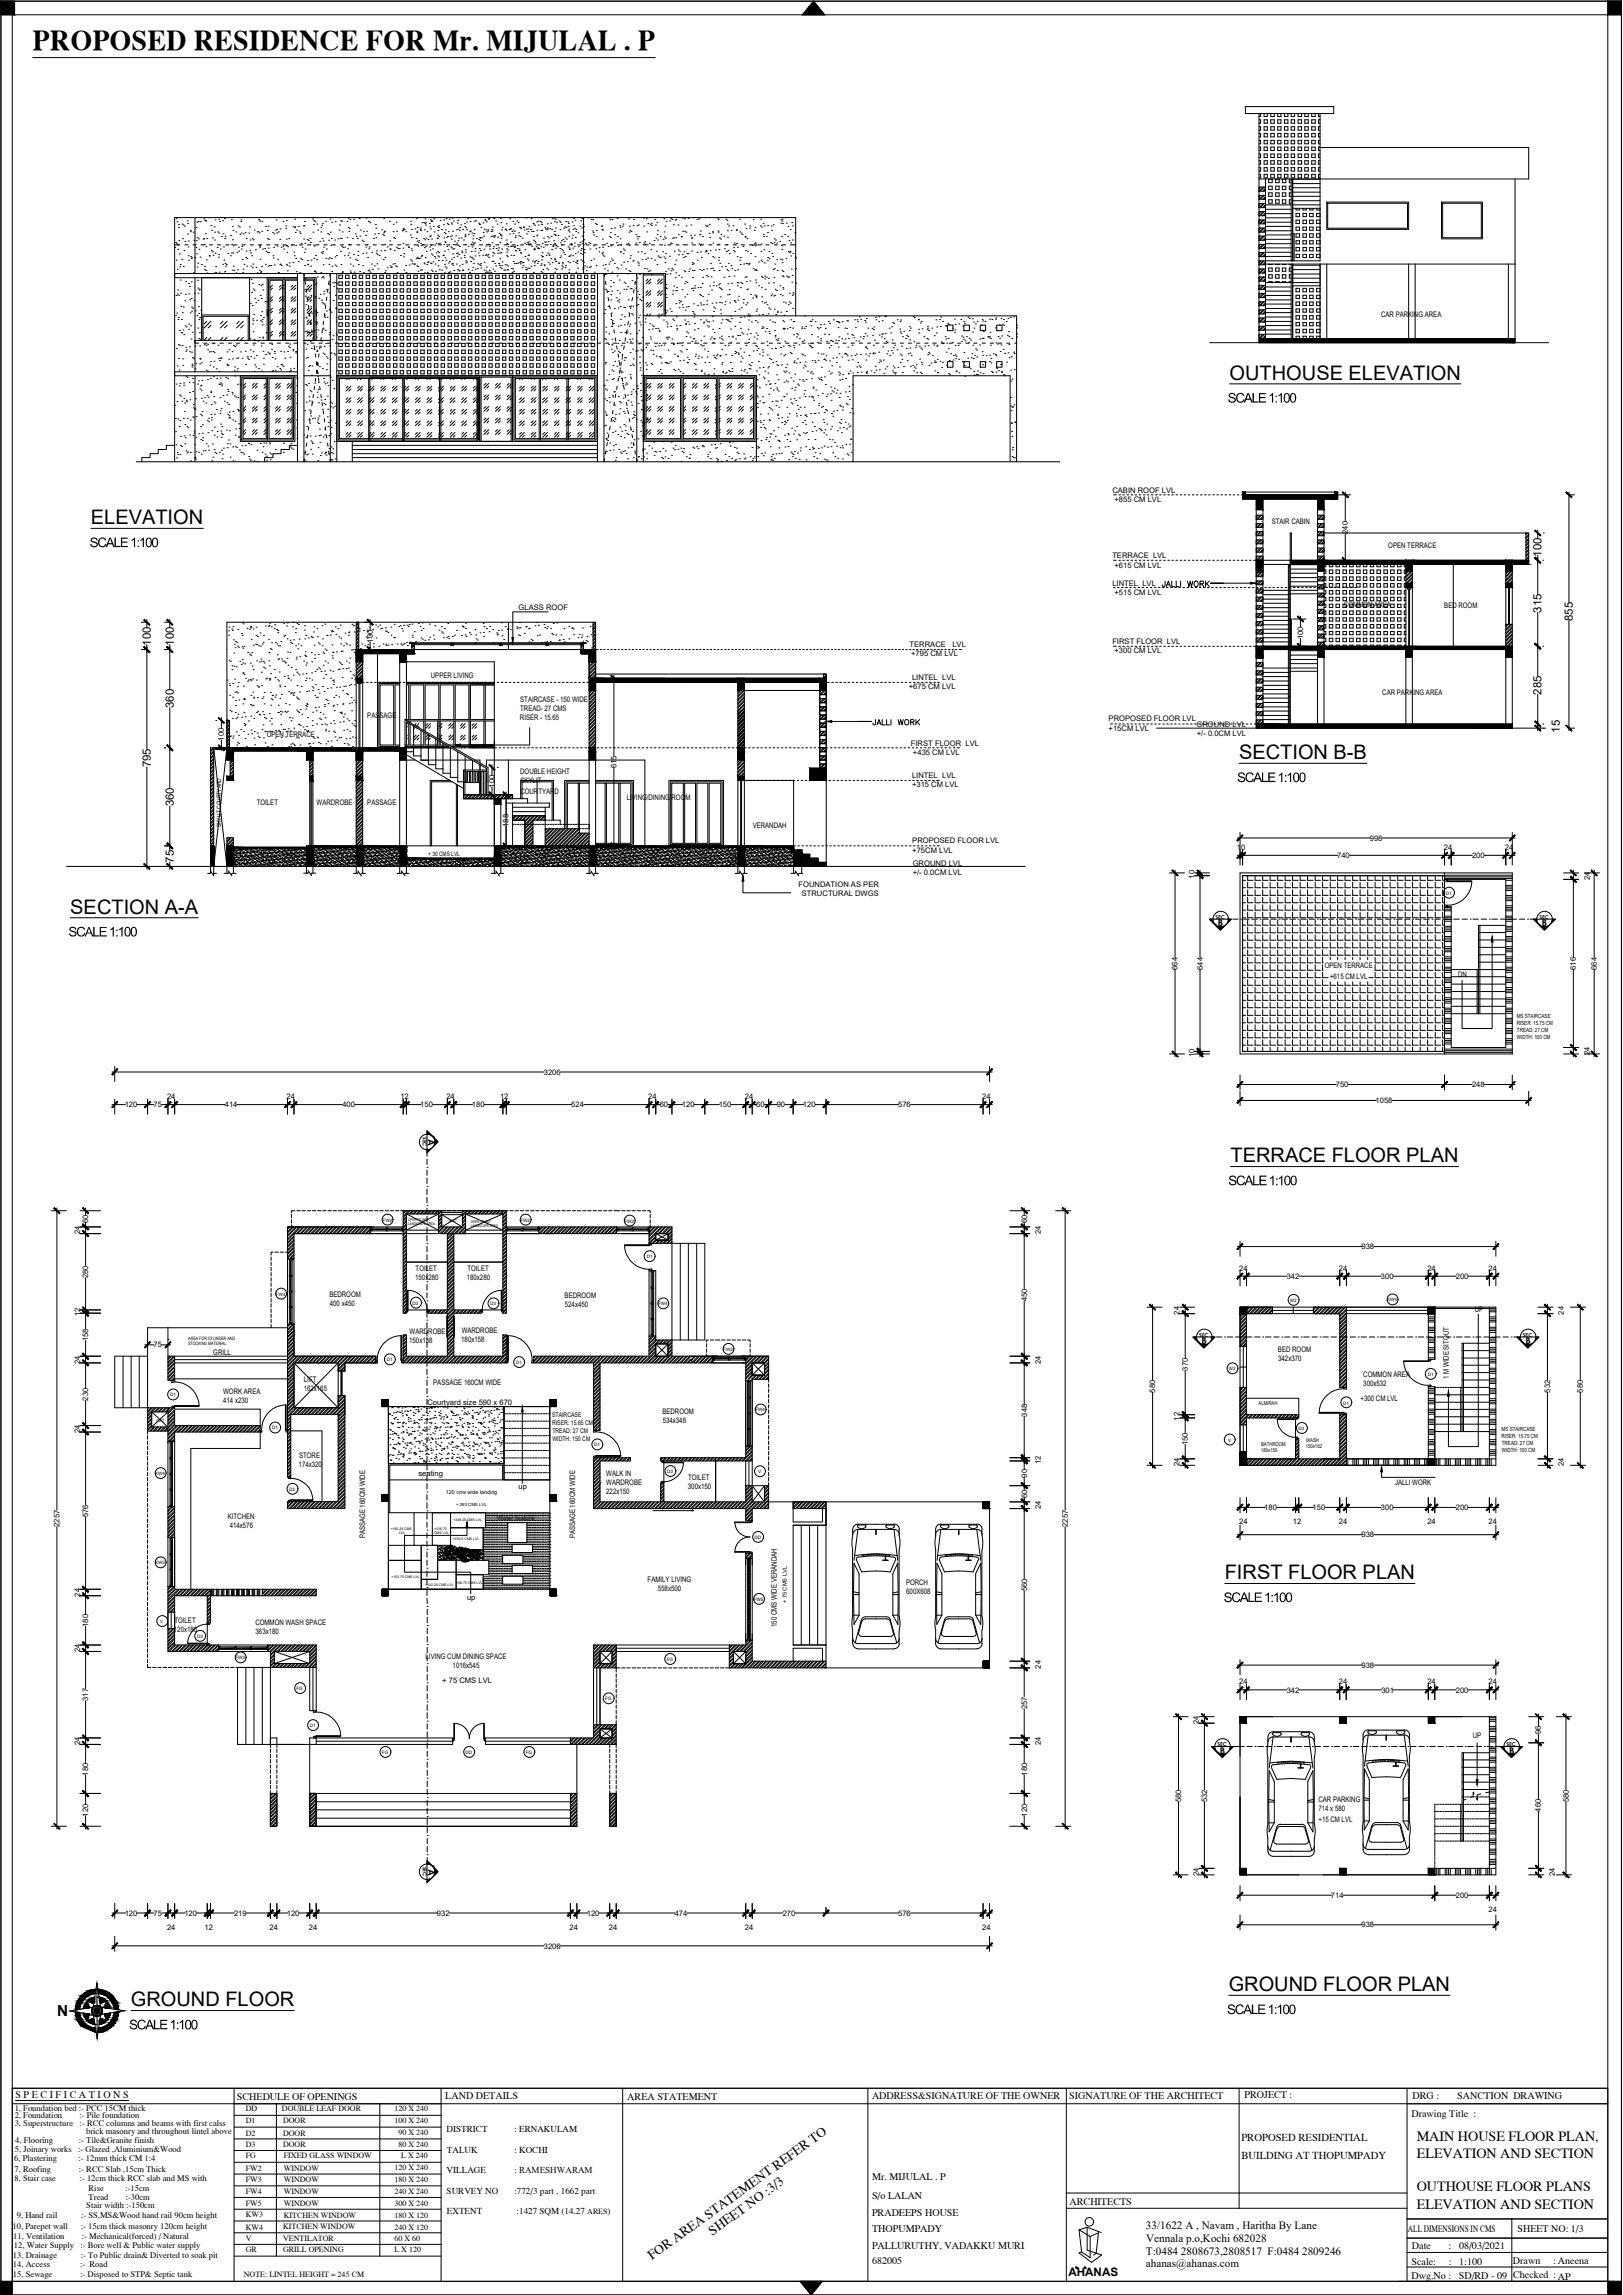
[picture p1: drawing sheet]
<svg xmlns="http://www.w3.org/2000/svg" width="297mm" height="420mm" viewBox="0 0 297 420" stroke-linecap="round" stroke-linejoin="round" font-family="sans-serif">
<defs><g id="words">
<text font-size="5.2" x="6" y="9.2">PROPOSED RESIDENCE FOR Mr. MIJULAL . P</text>
<g font-size="3.7">
<text x="225" y="69.5">OUTHOUSE ELEVATION</text>
<text x="16.6" y="96">ELEVATION</text>
<text x="226.8" y="139">SECTION B-B</text>
<text x="12.9" y="167.3">SECTION A-A</text>
<text x="225.2" y="212.8">TERRACE FLOOR PLAN</text>
<text x="224.2" y="289.1">FIRST FLOOR PLAN</text>
<text x="224.9" y="364.5">GROUND FLOOR PLAN</text>
<text x="24" y="367.3">GROUND FLOOR</text>
</g>
<text font-size="2.8" x="10.5" y="369">N</text>
<g font-size="2.6">
<text x="259.3" y="392">MAIN HOUSE FLOOR PLAN,</text>
<text x="259.3" y="395">ELEVATION AND SECTION</text>
<text x="259.3" y="401.1">OUTHOUSE FLOOR PLANS</text>
<text x="259.3" y="404.3">ELEVATION AND SECTION</text>
</g>
<g font-size="2.5">
<text x="119.3" y="413.8" transform="rotate(-36 119.3 413.8)">FOR AREA STATEMENT REFER TO</text>
<text x="130.4" y="409.3" transform="rotate(-36 130.4 409.3)">SHEET NO :3/3</text>
</g>
<g font-size="2.1">
<text x="282.2" y="101.9" transform="rotate(-90 282.2 101.9)">100</text>
<text x="282.2" y="112.2" transform="rotate(-90 282.2 112.2)">315</text>
<text x="287.9" y="113.7" transform="rotate(-90 287.9 113.7)">855</text>
<text x="27.6" y="118.2" transform="rotate(-90 27.6 118.2)">100</text>
<text x="31.8" y="118.2" transform="rotate(-90 31.8 118.2)">100</text>
<text x="31.8" y="129.6" transform="rotate(-90 31.8 129.6)">360</text>
<text x="282.2" y="127.2" transform="rotate(-90 282.2 127.2)">285</text>
<text x="285.5" y="134.2" transform="rotate(-90 285.5 134.2)">15</text>
<text x="27.6" y="140.5" transform="rotate(-90 27.6 140.5)">795</text>
<text x="31.8" y="147.6" transform="rotate(-90 31.8 147.6)">360</text>
<text x="31.8" y="157.9" transform="rotate(-90 31.8 157.9)">75</text>
<text x="195.5" y="416.6">AHANAS</text>
</g>
<g font-size="2">
<text x="209.7" y="408.1">33/1622 A , Navam , Haritha By Lane</text>
<text x="209.7" y="412.7">T:0484 2808673,2808517 F:0484 2809246</text>
<text x="209.8" y="410.4">Vennala p.o,Kochi 682028</text>
<text x="209.7" y="415.1">ahanas@ahanas.com</text>
</g>
<g font-size="1.9">
<text x="227.2" y="392">PROPOSED RESIDENTIAL</text>
<text x="227.2" y="395.3">BUILDING AT THOPUMPADY</text>
</g>
<g font-size="1.8">
<text x="2.8" y="384.1">S P E C I F I C A T I O N S</text>
<text x="43.3" y="384.4">SCHEDULE OF OPENINGS</text>
<text x="81.5" y="384.3">LAND DETAILS</text>
<text x="114.8" y="384.4">AREA STATEMENT</text>
<text x="159.6" y="384.3">ADDRESS&amp;SIGNATURE OF THE OWNER</text>
<text x="195.7" y="384.3">SIGNATURE OF THE ARCHITECT</text>
<text x="227.8" y="384.1">PROJECT :</text>
<text x="258.3" y="387.6">Drawing Title :</text>
<text x="258.5" y="384.3">DRG :</text>
<text x="266.7" y="384.3">SANCTION DRAWING</text>
<text x="159.6" y="399">Mr. MIJULAL . P</text>
<text x="159.6" y="402.5">S/o LALAN</text>
<text x="159.6" y="405.7">PRADEEPS HOUSE</text>
<text x="195.7" y="403.6">ARCHITECTS</text>
<text x="159.6" y="408.6">THOPUMPADY</text>
<text x="159.6" y="411.7">PALLURUTHY, VADAKKU MURI</text>
<text x="257.7" y="408.6">ALL DIMENSIONS IN CMS</text>
<text x="258.4" y="411.8">Date</text>
<text x="265.1" y="411.8">:</text>
<text x="267" y="411.8">08/03/2021</text>
<text x="277.7" y="408.6">SHEET NO: 1/3</text>
<text x="159.6" y="414.4">682005</text>
<text x="258.3" y="414.6">Scale:</text>
<text x="258.3" y="417.2">Dwg.No :</text>
<text x="265.2" y="414.6">:</text>
<text x="267" y="417.2">SD/RD - 09</text>
<text x="267.1" y="414.6">1:100</text>
<text x="276.9" y="414.6">Drawn</text>
<text x="276.9" y="417">Checked :AP</text>
<text x="284.2" y="414.6">: Aneena</text>
</g>
<g font-size="1.7">
<text x="222.9" y="169.6">B</text>
<text x="282.2" y="169.6">B</text>
<text x="78.3" y="208.5" transform="rotate(90 78.3 208.5)">A</text>
<text x="219.9" y="246.1">B</text>
<text x="279.2" y="246.1">B</text>
<text x="223.3" y="321.1">B</text>
<text x="276.2" y="321.1">B</text>
<text x="78.3" y="342.1" transform="rotate(90 78.3 342.1)">A</text>
<text x="81.7" y="390.4">DISTRICT</text>
<text x="81.8" y="394.1">TALUK</text>
<text x="94.1" y="390.4">: ERNAKULAM</text>
<text x="94.1" y="394.1">: KOCHI</text>
<text x="81.7" y="397.9">VILLAGE</text>
<text x="81.7" y="401.6">SURVEY NO</text>
<text x="94.1" y="397.9">: RAMESHWARAM</text>
<text x="94.1" y="401.6">:772/3 part , 1662 part</text>
<text x="81.8" y="405.4">EXTENT</text>
<text x="94.6" y="405.4">:1427 SQM (14.27</text>
<text x="111.2" y="405.4">)</text>
</g>
<g font-size="1.6">
<text x="2.7" y="387.8">2, Foundation</text>
<text x="2.7" y="386.5">1, Foundation bed :- PCC 15CM thick</text>
<text x="2.7" y="389.2">3, Superstructure</text>
<text x="14.5" y="387.8">:- Pile foundation</text>
<text x="14.6" y="389.2">:- RCC columns and beams with first calss</text>
<text x="2.6" y="395.7">6, Plastering</text>
<text x="2.7" y="394">5, Joinary works</text>
<text x="2.8" y="392.3">4, Flooring</text>
<text x="14.3" y="394">:- Glazed ,Aluminium&amp;Wood</text>
<text x="14.4" y="395.7">:- 12mm thick CM 1:4</text>
<text x="14.4" y="392.3">:- Tile&amp;Granite finish</text>
<text x="15.8" y="390.7">brick masonry and throughout lintel above</text>
<text x="2.6" y="397.6">7, Roofing</text>
<text x="2.6" y="399.2">8, Stair case</text>
<text x="14.4" y="397.6">:- RCC Slab ,15cm Thick</text>
<text x="14.6" y="399.2">:- 12cm thick RCC slab and MS with</text>
<text x="16.2" y="401.2">Rise</text>
<text x="22.9" y="401.2">:-15cm</text>
<text x="3.1" y="406.1">9, Hand rail</text>
<text x="14.8" y="406.1">:- SS,MS&amp;Wood hand rail 90cm height</text>
<text x="15.8" y="404.3">Stair width :-150cm</text>
<text x="16.2" y="402.8">Tread</text>
<text x="23" y="402.8">:-30cm</text>
<text x="2.3" y="408">10, Parepet wall</text>
<text x="2.4" y="413.3">13, Drainage</text>
<text x="2.4" y="409.9">11, Ventilation</text>
<text x="2.5" y="411.6">12, Water Supply</text>
<text x="14.7" y="411.6">:- Bore well &amp; Public water supply</text>
<text x="14.8" y="413.3">:- To Public drain&amp; Diverted to soak pit</text>
<text x="14.8" y="408">:- 15cm thick masonry 120cm height</text>
<text x="15" y="409.9">:- Mechanical(forced) / Natural</text>
<text x="2.4" y="415">14, Access</text>
<text x="2.4" y="416.8">15, Sewage</text>
<text x="14.6" y="415">:- Road</text>
<text x="14.7" y="416.8">:- Disposed to STP&amp; Septic tank</text>
</g>
<g font-size="1.5">
<text x="45" y="388.6">D1</text>
<text x="45" y="386.5">DD</text>
<text x="51.6" y="386.5">DOUBLE LEAF DOOR</text>
<text x="51.8" y="388.7">DOOR</text>
<text x="72.2" y="386.5">120 X 240</text>
<text x="72.2" y="388.7">100 X 240</text>
<text x="45" y="391">D2</text>
<text x="45" y="393">D3</text>
<text x="45" y="395.1">FG</text>
<text x="51.8" y="391">DOOR</text>
<text x="51.8" y="393.1">DOOR</text>
<text x="51.9" y="395.1">FIXED GLASS WINDOW</text>
<text x="72.9" y="390.9">90 X 240</text>
<text x="72.9" y="393">80 X 240</text>
<text x="73.4" y="395.1">L X 240</text>
<text x="45" y="401.7">FW4</text>
<text x="45" y="399.5">FW3</text>
<text x="45" y="397.4">FW2</text>
<text x="51.9" y="401.7">WINDOW</text>
<text x="51.9" y="399.5">WINDOW</text>
<text x="51.9" y="397.4">WINDOW</text>
<text x="72.2" y="401.7">240 X 240</text>
<text x="72.2" y="399.5">180 X 240</text>
<text x="72.2" y="397.3">120 X 240</text>
<text x="45" y="405.9">KW3</text>
<text x="45" y="403.9">FW5</text>
<text x="51.9" y="406">KITCHEN WINDOW</text>
<text x="51.9" y="403.9">WINDOW</text>
<text x="72.2" y="406">180 X 120</text>
<text x="72.2" y="403.9">300 X 240</text>
<text x="107.5" y="405.3">ARES</text>
<text x="45" y="410.3">V</text>
<text x="45" y="412.3">GR</text>
<text x="45" y="408.2">KW4</text>
<text x="51.8" y="408.1">KITCHEN WINDOW</text>
<text x="51.8" y="410.3">VENTILATOR</text>
<text x="51.8" y="412.3">GRILL OPENING</text>
<text x="72.2" y="408.2">240 X 120</text>
<text x="72.2" y="410.3">60 X 60</text>
<text x="72.2" y="412.4">L X 120</text>
<text x="44.6" y="416.9">NOTE: LINTEL HEIGHT = 245 CM</text>
</g>
<g font-size="1.4">
<text x="252.8" y="58.1">CAR PARKING AREA</text>
<text x="203.6" y="90.3">CABIN ROOF LVL</text>
<text x="204" y="91.9">+855 CM LVL</text>
<text x="232.7" y="95.8">STAIR CABIN</text>
<text x="246.7" y="97.7" transform="rotate(-90 246.7 97.7)">240</text>
<text x="254.1" y="100.2">OPEN TERRACE</text>
<text x="203.6" y="102.2">TERRACE LVL</text>
<text x="203.6" y="107.2">LINTEL LVL</text>
<text x="204" y="103.9">+615 CM LVL</text>
<text x="94.9" y="111.7">GLASS ROOF</text>
<text x="204" y="108.9">+515 CM LVL</text>
<text x="246" y="111.2">COMMON AREA</text>
<text x="264.3" y="111.3">BED ROOM</text>
<text x="68.2" y="117.6" transform="rotate(-90 68.2 117.6)">100</text>
<text x="166.5" y="118.4">TERRACE</text>
<text x="174.3" y="118.4">LVL</text>
<text x="203.6" y="118">FIRST FLOOR LVL</text>
<text x="204" y="119.6">+300 CM LVL</text>
<text x="238.5" y="117" transform="rotate(-90 238.5 117)">100</text>
<text x="78.9" y="124.1">UPPER LIVING</text>
<text x="166.8" y="120.1">+795 CM LVL</text>
<text x="166.9" y="124.5">LINTEL LVL</text>
<text x="67.2" y="131.5">PASSAGE</text>
<text x="95.2" y="131.8">RISER - 15.65</text>
<text x="95.2" y="128.5">STAIRCASE - 150 WIDE</text>
<text x="95.2" y="130.2">TREAD- 27 CMS</text>
<text x="166.3" y="126.2">+675 CM LVL</text>
<text x="253" y="127.2">CAR PARKING AREA</text>
<text x="41" y="135.6" transform="rotate(-90 41 135.6)">100</text>
<text x="48.8" y="135">OPEN TERRACE</text>
<text x="166.7" y="136.6">FIRST FLOOR LVL</text>
<text x="202.9" y="132.1">PROPOSED FLOOR LVL</text>
<text x="202.9" y="133.8">+15CM LVL</text>
<text x="219" y="133.1">GROUND LVL</text>
<text x="219" y="134.8">+/- 0.0CM LVL</text>
<text x="95.2" y="141.7">DOUBLE HEIGHT</text>
<text x="95.2" y="143.4">SKYLIT</text>
<text x="112.9" y="140.7" transform="rotate(-90 112.9 140.7)">615</text>
<text x="166.9" y="142.5">LINTEL LVL</text>
<text x="167.1" y="138.3">+435 CM LVL</text>
<text x="47" y="147.4">TOILET</text>
<text x="58" y="147.4">WARDROBE</text>
<text x="67.2" y="147.4">PASSAGE</text>
<text x="90.5" y="144.2" transform="rotate(-90 90.5 144.2)">100</text>
<text x="95.2" y="145.4">COURTYARD</text>
<text x="114.7" y="146.4">LIVING/DINING ROOM</text>
<text x="166.9" y="144.1">+315 CM LVL</text>
<text x="93.1" y="151.4" transform="rotate(-90 93.1 151.4)">188</text>
<text x="137.8" y="151.6">VERANDAH</text>
<text x="167" y="154.4">PROPOSED FLOOR LVL</text>
<text x="226.4" y="155.6">10</text>
<text x="250.7" y="153.9">998</text>
<text x="264.2" y="155.6">24</text>
<text x="275.4" y="155.6">24</text>
<text x="167" y="156.1">+75CM LVL</text>
<text x="167" y="158.5">GROUND LVL</text>
<text x="167" y="160.1">+/- 0.0CM LVL</text>
<text x="218.6" y="160.9" transform="rotate(-90 218.6 160.9)">10</text>
<text x="244.7" y="157.1">740</text>
<text x="269.4" y="157.1">200</text>
<text x="291" y="161.2" transform="rotate(-90 291 161.2)">24</text>
<text x="146.1" y="162.4">FOUNDATION AS PER</text>
<text x="146.7" y="164.1">STRUCTURAL DWGS</text>
<text x="215.5" y="177.5" transform="rotate(-90 215.5 177.5)">664</text>
<text x="220.1" y="177.5" transform="rotate(-90 220.1 177.5)">644</text>
<text x="242.4" y="177.2">OPEN TERRACE</text>
<text x="243.4" y="179.2">+615 CM LVL</text>
<text x="266.9" y="178.8">DN</text>
<text x="288.4" y="177.5" transform="rotate(-90 288.4 177.5)">616</text>
<text x="292.2" y="177.5" transform="rotate(-90 292.2 177.5)">664</text>
<text x="99.5" y="196.7">3206</text>
<text x="218.6" y="193.5" transform="rotate(-90 218.6 193.5)">10</text>
<text x="291" y="193.1" transform="rotate(-90 291 193.1)">24</text>
<text x="22.8" y="202.7">120</text>
<text x="28.1" y="202.7">75</text>
<text x="30.6" y="201.2">24</text>
<text x="41.1" y="202.7">414</text>
<text x="52.5" y="201.2">24</text>
<text x="62.7" y="202.7">400</text>
<text x="73.3" y="201.2">12</text>
<text x="76.9" y="202.7">150</text>
<text x="81.7" y="201.2">24</text>
<text x="86.4" y="202.7">180</text>
<text x="91.5" y="201.2">12</text>
<text x="104.6" y="202.7">524</text>
<text x="118.6" y="201.2">24</text>
<text x="120.7" y="202.7">60</text>
<text x="124.8" y="202.7">120</text>
<text x="131.5" y="202.7">150</text>
<text x="136.3" y="201.2">24</text>
<text x="138.4" y="202.7">60</text>
<text x="142.2" y="202.7">90</text>
<text x="146.9" y="202.7">120</text>
<text x="164.4" y="202.7">576</text>
<text x="179.7" y="201.2">24</text>
<text x="244.5" y="199">750</text>
<text x="251.8" y="201.9">1058</text>
<text x="269.4" y="199">248</text>
<text x="14.6" y="226" transform="rotate(-90 14.6 226)">24</text>
<text x="16.1" y="223.9" transform="rotate(-90 16.1 223.9)">60</text>
<text x="188" y="223.9" transform="rotate(-90 188 223.9)">60</text>
<text x="190.5" y="226" transform="rotate(-90 190.5 226)">24</text>
<text x="16.1" y="234" transform="rotate(-90 16.1 234)">280</text>
<text x="76.1" y="232.7">TOILET</text>
<text x="85.6" y="232.7">TOILET</text>
<text x="226.8" y="232.6">24</text>
<text x="245" y="232.6">24</text>
<text x="249.2" y="228.7">938</text>
<text x="261.2" y="232.6">24</text>
<text x="272.4" y="232.6">24</text>
<text x="60.3" y="237.5">BEDROOM</text>
<text x="60.4" y="239.1">400 x450</text>
<text x="76" y="234.4">150x280</text>
<text x="85.4" y="234.4">180x280</text>
<text x="103.3" y="237.6">BEDROOM</text>
<text x="103.4" y="239.2">524x450</text>
<text x="188" y="238.2" transform="rotate(-90 188 238.2)">450</text>
<text x="235.5" y="234.1">342</text>
<text x="252.7" y="234.1">300</text>
<text x="266.4" y="234.1">200</text>
<text x="14.6" y="240.9" transform="rotate(-90 14.6 240.9)">12</text>
<text x="16.1" y="245.6" transform="rotate(-90 16.1 245.6)">158</text>
<text x="74.9" y="245.9">150x158</text>
<text x="75" y="244.2">WARDROBE</text>
<text x="84.4" y="245.7">180x158</text>
<text x="84.5" y="244.1">WARDROBE</text>
<text x="215.9" y="240.7" transform="rotate(-90 215.9 240.7)">24</text>
<text x="269.9" y="240.2">UP</text>
<text x="286.2" y="240.7" transform="rotate(-90 286.2 240.7)">24</text>
<text x="14.6" y="249.7" transform="rotate(-90 14.6 249.7)">24</text>
<text x="28.1" y="246.7">75</text>
<text x="39" y="248">GRILL</text>
<text x="190.5" y="249.7" transform="rotate(-90 190.5 249.7)">24</text>
<text x="217.4" y="250.9" transform="rotate(-90 217.4 250.9)">370</text>
<text x="233.9" y="247.5">BED ROOM</text>
<text x="233.9" y="249.2">342x370</text>
<text x="16.1" y="256.4" transform="rotate(-90 16.1 256.4)">230</text>
<text x="40.9" y="255.1">WORK AREA</text>
<text x="40.9" y="256.8">414 x230</text>
<text x="55.6" y="254.7">162x165</text>
<text x="55.6" y="253">LIFT</text>
<text x="78.2" y="257.3">Courtyard size 590 x 670</text>
<text x="79.3" y="253.5">PASSAGE 160CM WIDE</text>
<text x="211.4" y="255" transform="rotate(-90 211.4 255)">580</text>
<text x="249" y="256.5">+300 CM LVL</text>
<text x="249.5" y="252.1">COMMON AREA</text>
<text x="249.5" y="253.8">300x532</text>
<text x="265.1" y="252.5" transform="rotate(-90 265.1 252.5)">1 M WIDE SITOUT</text>
<text x="283.7" y="255" transform="rotate(-90 283.7 255)">532</text>
<text x="289.7" y="255" transform="rotate(-90 289.7 255)">580</text>
<text x="14.6" y="262.3" transform="rotate(-90 14.6 262.3)">24</text>
<text x="121.2" y="259">BEDROOM</text>
<text x="121.3" y="260.6">534x348</text>
<text x="188" y="259.3" transform="rotate(-90 188 259.3)">348</text>
<text x="215.9" y="260.1" transform="rotate(-90 215.9 260.1)">12</text>
<text x="54.7" y="268.6">174x320</text>
<text x="54.7" y="267">STORE</text>
<text x="190.5" y="268" transform="rotate(-90 190.5 268)">12</text>
<text x="215.9" y="268.4" transform="rotate(-90 215.9 268.4)">24</text>
<text x="217.4" y="264.5" transform="rotate(-90 217.4 264.5)">150</text>
<text x="286.2" y="268.4" transform="rotate(-90 286.2 268.4)">24</text>
<text x="76.6" y="270.2">seating</text>
<text x="94.9" y="272.6">up</text>
<text x="111" y="270.1">WALK IN</text>
<text x="111" y="271.8">WARDROBE</text>
<text x="111" y="273.5">222x150</text>
<text x="125.9" y="272.6">300x150</text>
<text x="125.9" y="270.9">TOILET</text>
<text x="188" y="274.2" transform="rotate(-90 188 274.2)">60</text>
<text x="188" y="270.5" transform="rotate(-90 188 270.5)">90</text>
<text x="255.3" y="271.9">JALLI WORK</text>
<text x="10.9" y="279.5" transform="rotate(-90 10.9 279.5)">2257</text>
<text x="16.1" y="277.7" transform="rotate(-90 16.1 277.7)">576</text>
<text x="41.7" y="278.1">KITCHEN</text>
<text x="42" y="279.8">414x576</text>
<text x="66.8" y="281.6" transform="rotate(-90 66.8 281.6)">PASSAGE 160CM WIDE</text>
<text x="105.3" y="281.6" transform="rotate(-90 105.3 281.6)">PASSAGE 160CM WIDE</text>
<text x="190.5" y="276.4" transform="rotate(-90 190.5 276.4)">24</text>
<text x="195.5" y="279.5" transform="rotate(-90 195.5 279.5)">2257</text>
<text x="226.8" y="279">24</text>
<text x="231.4" y="276.4">180</text>
<text x="236.6" y="279">12</text>
<text x="240.2" y="276.4">150</text>
<text x="245" y="279">24</text>
<text x="249.2" y="281.4">938</text>
<text x="252.7" y="276.4">300</text>
<text x="261.2" y="279">24</text>
<text x="266.4" y="276.4">200</text>
<text x="272.4" y="279">24</text>
<text x="14.6" y="292.3" transform="rotate(-90 14.6 292.3)">24</text>
<text x="85.5" y="292.9">up</text>
<text x="118.5" y="289.6">FAMILY LIVING</text>
<text x="120.4" y="291.3">558x500</text>
<text x="165.8" y="290.2">PORCH</text>
<text x="165.9" y="291.9">600X608</text>
<text x="188" y="291.3" transform="rotate(-90 188 291.3)">560</text>
<text x="16.1" y="297.9" transform="rotate(-90 16.1 297.9)">180</text>
<text x="31.8" y="298.7">120x180</text>
<text x="31.9" y="297.1">TOILET</text>
<text x="46.7" y="297.5">COMMON WASH SPACE</text>
<text x="46.8" y="299.2">363x180</text>
<text x="142.2" y="297.9" transform="rotate(-90 142.2 297.9)">150 CMS WIDE VERANDAH</text>
<text x="14.6" y="302.5" transform="rotate(-90 14.6 302.5)">24</text>
<text x="77.9" y="303.7">LIVING CUM DINING SPACE</text>
<text x="82.8" y="305.4">1016x545</text>
<text x="190.5" y="305.5" transform="rotate(-90 190.5 305.5)">24</text>
<text x="249.2" y="305.4">938</text>
<text x="16.1" y="311.4" transform="rotate(-90 16.1 311.4)">317</text>
<text x="80.9" y="308.2">+ 75 CMS LVL</text>
<text x="226.8" y="308.4">24</text>
<text x="235.5" y="309.9">342</text>
<text x="245" y="308.4">24</text>
<text x="252.8" y="309.9">301</text>
<text x="261.2" y="308.4">24</text>
<text x="266.4" y="309.9">200</text>
<text x="272.4" y="308.4">24</text>
<text x="188" y="312.9" transform="rotate(-90 188 312.9)">257</text>
<text x="219.4" y="315.6" transform="rotate(-90 219.4 315.6)">24</text>
<text x="282" y="317.5" transform="rotate(-90 282 317.5)">96</text>
<text x="14.6" y="319.5" transform="rotate(-90 14.6 319.5)">24</text>
<text x="190.5" y="319.5" transform="rotate(-90 190.5 319.5)">24</text>
<text x="269.5" y="318.2">UP</text>
<text x="16.1" y="325.1" transform="rotate(-90 16.1 325.1)">180</text>
<text x="188" y="325.1" transform="rotate(-90 188 325.1)">180</text>
<text x="216.2" y="329.9" transform="rotate(-90 216.2 329.9)">580</text>
<text x="220.9" y="329.9" transform="rotate(-90 220.9 329.9)">532</text>
<text x="241.3" y="329.9">CAR PARKING</text>
<text x="287.1" y="329.9" transform="rotate(-90 287.1 329.9)">580</text>
<text x="16.1" y="332.6" transform="rotate(-90 16.1 332.6)">120</text>
<text x="188" y="332.6" transform="rotate(-90 188 332.6)">120</text>
<text x="241.3" y="331.6">714 x 580</text>
<text x="241.3" y="333.5">+15 CM LVL</text>
<text x="282" y="331.7" transform="rotate(-90 282 331.7)">460</text>
<text x="219.4" y="343.4" transform="rotate(-90 219.4 343.4)">24</text>
<text x="243.6" y="347.5">714</text>
<text x="266.4" y="347.5">200</text>
<text x="284.6" y="343.4" transform="rotate(-90 284.6 343.4)">24</text>
<text x="22.8" y="350.7">120</text>
<text x="28.1" y="350.7">75</text>
<text x="30.6" y="353.3">24</text>
<text x="33.7" y="350.7">120</text>
<text x="37.4" y="353.3">12</text>
<text x="42.8" y="350.7">219</text>
<text x="49.3" y="353.3">24</text>
<text x="52.5" y="350.7">120</text>
<text x="56.5" y="353.3">24</text>
<text x="80" y="350.7">932</text>
<text x="104.2" y="353.3">24</text>
<text x="107.4" y="350.7">120</text>
<text x="111.4" y="353.3">24</text>
<text x="123.5" y="350.7">474</text>
<text x="136.3" y="353.3">24</text>
<text x="143.3" y="350.7">270</text>
<text x="164.4" y="350.7">576</text>
<text x="179.7" y="353.3">24</text>
<text x="249.2" y="352.8">938</text>
<text x="272.4" y="350">24</text>
<text x="99.5" y="356.7">3206</text>
</g>
<g font-size="1.2">
<text x="101" y="259.5">STAIRCASE</text>
<text x="101" y="260.9">RISER: 15.65 CM</text>
<text x="101.1" y="262.3">TREAD: 27 CM</text>
<text x="101.1" y="263.7">WIDTH: 150 CM</text>
</g>
<g font-size="1.1">
<text x="40.5" y="151.4" transform="rotate(-90 40.5 151.4)">SKYLIT COURTYARD</text>
<text x="78.4" y="156.8">+ 30 CMS LVL</text>
<text x="91" y="278.3">Water feature</text>
</g>
<g font-size="1">
<text x="222.5" y="168.2">SEC</text>
<text x="281.7" y="168.2">SEC</text>
<text x="277.6" y="186.4">MS STAIRCASE</text>
<text x="277.6" y="187.7">RISER: 15.75 CM</text>
<text x="277.6" y="188.9">TREAD: 27 CM</text>
<text x="277.6" y="190.2">WIDTH: 100 CM</text>
<text x="77.4" y="208.2" transform="rotate(90 77.4 208.2)">SEC</text>
<text x="219.5" y="244.7">SEC</text>
<text x="278.7" y="244.7">SEC</text>
<text x="230.3" y="257.3">ALMIRAH</text>
<text x="239.1" y="264">WASH</text>
<text x="274.8" y="262">MS STAIRCASE</text>
<text x="274.8" y="263.3">RISER: 15.75 CM</text>
<text x="230.8" y="264.7">BATHROOM</text>
<text x="230.8" y="265.9">180x150</text>
<text x="239" y="265.2">150x162</text>
<text x="274.9" y="264.5">TREAD: 27 CM</text>
<text x="274.9" y="265.8">WIDTH: 100 CM</text>
<text x="81.6" y="273.6">120 cms wide landing</text>
<text x="144" y="293.5" transform="rotate(-90 144 293.5)">+ 75 CMS LVL</text>
<text x="222.8" y="319.7">SEC</text>
<text x="275.7" y="319.7">SEC</text>
<text x="77.4" y="341.8" transform="rotate(90 77.4 341.8)">SEC</text>
</g>
<g font-size=".8">
<text x="264.6" y="163.8">D1</text>
<text x="70" y="223.7">FW2</text>
<text x="95.2" y="223.7">FW2</text>
<text x="114.3" y="223.8">FW2</text>
<text x="118.4" y="230.3">D1</text>
<text x="50.5" y="237.2">FW4</text>
<text x="75.5" y="238.8">D3</text>
<text x="89.7" y="239">D3</text>
<text x="120.4" y="239">FW4</text>
<text x="236.1" y="238.4">W2</text>
<text x="253.9" y="238.3">KW4</text>
<text x="34.5" y="245.2">AREA FOR CYLINDER AND</text>
<text x="34.4" y="246.2">STOCKING MATERIAL</text>
<text x="70.8" y="249.2">D1</text>
<text x="94.4" y="249.7">D1</text>
<text x="132.4" y="247.4">FW2</text>
<text x="224.9" y="250.9">W2</text>
<text x="261.3" y="251.9">D1</text>
<text x="31.2" y="255.7">D1</text>
<text x="245.8" y="257.1">D1</text>
<text x="49.8" y="261.7">D1</text>
<text x="138.3" y="258.4">FW4</text>
<text x="224.7" y="263.9">V</text>
<text x="237.7" y="261.8">D3</text>
<text x="108.8" y="264.8">D1</text>
<text x="122.1" y="269.7">D3</text>
<text x="138.8" y="269.7">V</text>
<text x="28.4" y="270.1">KW4</text>
<text x="52.9" y="273">D2</text>
<text x="83.5" y="275.7">+ 263 CMS LVL</text>
<text x="138.1" y="281.8">DD</text>
<text x="28.4" y="286.4">KW3</text>
<text x="138" y="293.1">FW5</text>
<text x="29.3" y="297.1">V</text>
<text x="36.1" y="299.8">D3</text>
<text x="43.1" y="303.8">FW3</text>
<text x="122" y="304.1">FG</text>
<text x="54.3" y="309.4">FG</text>
<text x="110.7" y="311.3">FG</text>
<text x="56.7" y="316.2">D1</text>
<text x="69.9" y="321.1">FG</text>
<text x="85.2" y="321.1">DD</text>
<text x="96.2" y="321.1">FG</text>
</g>
<g font-size=".7">
<text x="74.7" y="223.5">OPEN TO SKY</text>
<text x="74.7" y="224.3">LANDSCAPE AREA</text>
<text x="82.1" y="223.6">DUCT</text>
<text x="86.2" y="223.9">OPEN TO SKY</text>
<text x="86.2" y="224.7">LANDSCAPE AREA</text>
<text x="28.6" y="260.4">DUCT</text>
</g>
<g font-size=".6">
<text x="71.5" y="280.1">+185.25 CMS</text>
<text x="73" y="280.9">LVL</text>
<text x="79.5" y="280.8">CMS LVL</text>
<text x="79.5" y="280.2">+216.75</text>
<text x="82.9" y="281.9">+232.5 CMS LVL</text>
<text x="83" y="278.4">+248.25 CMS LVL</text>
<text x="71.6" y="288.8">+153.75 CMS LVL</text>
<text x="77.9" y="290.3">+122.25 CMS LVL</text>
<text x="83.5" y="290">+90.75 CMS LVL</text>
</g>
</g></defs>
<!-- layer: ADFS_HATCH -->
<g fill="none" stroke="#000" stroke-width=".18">
<path d="M230.5 34.2l-.1 .1M230.8 34.2l-.4 .4M231.2 34.2l-.8 .8M231.4 34.2l-.8 .8M231.6 34.5l-.5 .5M231.6 34.7l-.3 .3M279.4 97.6l-.1 .1M279.6 97.6l-.3 .3M279.8 97.9l-.5 .5M279.8 98.6l-.5 .4M279.8 99.2l-.5 .5M279.8 99.9l-.5 .5"/>
<path d="M279.8 98.1l-.5 .5M279.8 98.8l-.5 .5M279.8 99.4l-.5 .5M281.4 97.1v1.4M282.4 97.6h.1M287.1 90.6h1.1M287.1 90.1v20.2M25.9 118.9h1.1M25.9 113.9h1.1M26.9 113.4v1.5M26.9 118v19.1M30.1 118.9h1.1"/>
<path d="M30.1 113.9h1.1M31.1 113.4v1.5M31.1 118v8.2M230 104.8l-.1 .1M230.3 104.8l-.4 .4M230.7 104.8l-.8 .8M230.9 104.8l-.7 .8M231.1 105l-.5 .6M231.1 105.3l-.3 .3M257.6 104.6l-.3 .3M257.8 104.6l-.5 .5M258.2 104.6l-.9 .9"/>
<path d="M258.4 104.6l-1.1 1.1M258.5 105.6l-1.2 1.2M258.5 106.3l-.5 .5M258.5 104.9l-1.2 1.3M258.5 105.2l-1.2 1.2M258.5 105.8l-1 1M258.5 106.5l-.3 .3M275.8 114.3l-.2 .3M275.8 104.6l-.2 .3M276.1 104.6l-.5 .5M276.1 114.3l-.5 .5M276.5 114.3l-.9 .9"/>
<path d="M276.5 104.6l-.9 .9M276.7 104.6l-1.1 1.1M276.7 114.3l-1.1 1.1M276.8 116l-1.2 1.2M276.8 118l-.3 .3M276.8 105.2l-1.2 1.2M276.8 115.4l-1.2 1.1M276.8 104.9l-1.2 1.3M276.8 105.6l-1.2 1.2M276.8 106.3l-.6 .5M276.8 105.8l-1 1M276.8 106.5l-.3 .3"/>
<path d="M276.8 114.7l-1.2 1.2M276.8 116.7l-1.2 1.2M276.8 117.3l-1 1M276.8 114.9l-1.2 1.2M276.8 115.6l-1.2 1.2M276.8 116.2l-1.2 1.2M276.8 116.9l-1.2 1.2M276.8 117.6l-.7 .7M276.8 118.2l-.1 .1M279.8 100.5l-.5 .5M279.8 101.2l-.5 .5M279.8 101.9l-.5 .5"/>
<path d="M279.8 102.5l-.1 .1M279.8 100.1l-.5 .5M279.8 100.8l-.5 .5M279.8 101.4l-.5 .5M279.8 102.1l-.5 .5M281.4 101.7v7.1M281.4 112.1v11.6M282.4 118.3h.1M282.4 102.6h.1M287.1 113.6v20.2M30.1 136.9h.1M31.1 129.5v14.7"/>
<path d="M281.4 127.1v6.7M282.4 133.3h.1M282.4 132.5h.1M287 133.3h1.2M25.9 158.6h1.1M26.9 140.4v18.7M30.1 158.6h1.1M30.1 154.9h1.1M31.1 147.5v8.2M31.1 157.8v1.3M227.4 161.2h.6M227.4 168h.6"/>
<path d="M227.4 169.4h.6M227.4 170.8h.6M227.4 172.1h.6M227.4 173.5h.6M227.4 174.9h.6M227.4 176.3h.6M227.4 177.6h.6M227.4 179h.6M227.4 162.5h.6M227.4 163.9h.6M227.4 165.3h.6M227.4 166.6h.6"/>
<path d="M228.3 160.3v.9h1M228.3 167v1h1M228.3 168.4v1h1M228.3 169.8v1h1M228.3 171.2v.9h1M228.3 172.5v1h1M228.3 173.9v1h1M228.3 175.3v1h1M228.3 176.6v1h1M228.3 178v1h1M228.3 179.4v1h1M228.3 161.5v1h1"/>
<path d="M228.3 162.9v1h1M228.3 164.3v1h1M228.3 165.7v.9h1M229.7 160.3v.9h1M229.7 167v1h1M229.7 168.4v1h1M229.7 169.8v1h1M229.7 171.2v.9h1M229.7 172.5v1h1M229.7 173.9v1h1M229.7 175.3v1h1M229.7 176.6v1h1"/>
<path d="M229.7 178v1h1M229.7 179.4v1h1M229.7 161.5v1h1M229.7 162.9v1h1M229.7 164.3v1h1M229.7 165.7v.9h1M231.1 160.3v.9h1M231.1 167v1h1M231.1 168.4v1h1M231.1 169.8v1h1M231.1 171.2v.9h1M231.1 172.5v1h1"/>
<path d="M231.1 173.9v1h1M231.1 175.3v1h1M231.1 176.6v1h1M231.1 178v1h1M231.1 179.4v1h1M231.1 161.5v1h1M231.1 162.9v1h1M231.1 164.3v1h1M231.1 165.7v.9h1M232.5 160.3v.9h1M232.5 167v1h1M232.5 168.4v1h1"/>
<path d="M232.5 169.8v1h1M232.5 171.2v.9h1M232.5 172.5v1h1M232.5 173.9v1h1M232.5 175.3v1h1M232.5 176.6v1h1M232.5 178v1h1M232.5 179.4v1h1M232.5 161.5v1h1M232.5 162.9v1h1M232.5 164.3v1h1M232.5 165.7v.9h1"/>
<path d="M233.8 160.3v.9h1M233.8 167v1h1M233.8 168.4v1h1M233.8 169.8v1h1M233.8 171.2v.9h1M233.8 172.5v1h1M233.8 173.9v1h1M233.8 175.3v1h1M233.8 176.6v1h1M233.8 178v1h1M233.8 179.4v1h1M233.8 161.5v1h1"/>
<path d="M233.8 162.9v1h1M233.8 164.3v1h1M233.8 165.7v.9h1M235.2 160.3v.9h1M235.2 167v1h1M235.2 168.4v1h1M235.2 169.8v1h1M235.2 171.2v.9h1M235.2 172.5v1h1M235.2 173.9v1h1M235.2 175.3v1h1M235.2 176.6v1h1"/>
<path d="M235.2 178v1h1M235.2 179.4v1h1M235.2 161.5v1h1M235.2 162.9v1h1M235.2 164.3v1h1M235.2 165.7v.9h1M236.6 160.3v.9h1M236.6 167v1h1M236.6 168.4v1h1M236.6 169.8v1h1M236.6 171.2v.9h1M236.6 172.5v1h1"/>
<path d="M236.6 173.9v1h1M236.6 175.3v1h1M236.6 176.6v1h1M236.6 178v1h1M236.6 179.4v1h1M236.6 161.5v1h1M236.6 162.9v1h1M236.6 164.3v1h1M236.6 165.7v.9h1M238 160.3v.9h.9M238 167v1h.9M238 168.4v1h.9"/>
<path d="M238 169.8v1h.9M238 171.2v.9h.9M238 172.5v1h.9M238 173.9v1h.9M238 175.3v1h.9M238 176.6v1h.9M238 178v1h.9M238 179.4v1h.9M238 161.5v1h.9M238 162.9v1h.9M238 164.3v1h.9M238 165.7v.9h.9"/>
<path d="M239.3 160.3v.9h1M239.3 167v1h1M239.3 168.4v1h1M239.3 169.8v1h1M239.3 171.2v.9h1M239.3 172.5v1h1M239.3 173.9v1h1M239.3 175.3v1h1M239.3 176.6v1h1M239.3 178v1h1M239.3 179.4v1h1M239.3 161.5v1h1"/>
<path d="M239.3 162.9v1h1M239.3 164.3v1h1M239.3 165.7v.9h1M240.7 160.3v.9h1M240.7 167v1h1M240.7 168.4v1h1M240.7 169.8v1h1M240.7 171.2v.9h1M240.7 172.5v1h1M240.7 173.9v1h1M240.7 175.3v1h1M240.7 176.6v1h1"/>
<path d="M240.7 178v1h1M240.7 179.4v1h1M240.7 161.5v1h1M240.7 162.9v1h1M240.7 164.3v1h1M240.7 165.7v.9h1M242.1 160.3v.9h1M242.1 167v1h1M242.1 168.4v1h1M242.1 169.8v1h1M242.1 171.2v.9h1M242.1 172.5v1h1"/>
<path d="M242.1 173.9v1h1M242.1 175.3v1h.1M242.1 176.6v1h.1M242.1 178v1h1M242.1 179.4v1h1M242.1 161.5v1h1M242.1 162.9v1h1M242.1 164.3v1h1M242.1 165.7v.9h1M243.5 160.3v.9h.9M243.5 167v1h.9M243.5 168.4v1h.9"/>
<path d="M243.5 169.8v1h.9M243.5 171.2v.9h.9M243.5 172.5v1h.9M243.5 173.9v1h.9M243.5 179.7v.7h.9M243.5 161.5v1h.9M243.5 162.9v1h.9M243.5 164.3v1h.9M243.5 165.7v.9h.9M243.5 175.3v.4M244.8 160.3v.9h1M244.8 167v1h1"/>
<path d="M244.8 168.4v1h1M244.8 169.8v1h1M244.8 171.2v.9h1M244.8 172.5v1h1M244.8 173.9v1h1M244.8 179.7v.7h1M244.8 161.5v1h1M244.8 162.9v1h1M244.8 164.3v1h1M244.8 165.7v.9h1M244.8 175.3v.4M246.2 160.3v.9h1"/>
<path d="M246.2 167v1h1M246.2 168.4v1h1M246.2 169.8v1h1M246.2 171.2v.9h1M246.2 172.5v1h1M246.2 173.9v1h1M246.2 179.7v.7h1M246.2 161.5v1h1M246.2 162.9v1h1M246.2 164.3v1h1M246.2 165.7v.9h1M246.2 175.3v.4"/>
<path d="M247.6 160.3v.9h.9M247.6 167v1h.9M247.6 168.4v1h.9M247.6 169.8v1h.9M247.6 171.2v.9h.9M247.6 172.5v1h.9M247.6 173.9v1h.9M247.6 179.7v.7h.9M247.6 161.5v1h.9M247.6 162.9v1h.9M247.6 164.3v1h.9M247.6 165.7v.9h.9"/>
<path d="M247.6 175.3v.4M248.9 160.3v.9h1M248.9 167v1h1M248.9 168.4v1h1M248.9 169.8v1h1M248.9 171.2v.9h1M248.9 172.5v1h1M248.9 173.9v1h1M248.9 179.7v.7h1M248.9 161.5v1h1M248.9 162.9v1h1M248.9 164.3v1h1"/>
<path d="M248.9 165.7v.9h1M248.9 175.3v.4M250.3 160.3v.9h1M250.3 167v1h1M250.3 168.4v1h1M250.3 169.8v1h1M250.3 171.2v.9h1M250.3 172.5v1h1M250.3 173.9v1h1M250.3 179.7v.7h1M250.3 161.5v1h1M250.3 162.9v1h1"/>
<path d="M250.3 164.3v1h1M250.3 165.7v.9h1M250.3 175.3v.4M250.5 179h.8M251.7 160.3v.9h1M251.7 161.5v1h1M251.7 162.9v1h1M251.7 164.3v1h1M251.7 165.7v.9h1M251.7 167v1h1M251.7 168.4v1h1M251.7 169.8v1h1"/>
<path d="M251.7 171.2v.9h1M251.7 172.5v1h1M251.7 173.9v1h1M251.7 175.3v1h1M251.7 176.6v1h1M251.7 178v1h1M251.7 179.4v1h1M253.1 160.3v.9h.9M253.1 167v1h.9M253.1 168.4v1h.9M253.1 169.8v1h.9M253.1 171.2v.9h.9"/>
<path d="M253.1 172.5v1h.9M253.1 173.9v1h.9M253.1 175.3v1h.9M253.1 176.6v1h.9M253.1 178v1h.9M253.1 179.4v1h.9M253.1 161.5v1h.9M253.1 162.9v1h.9M253.1 164.3v1h.9M253.1 165.7v.9h.9M254.4 160.3v.9h1M254.4 167v1h1"/>
<path d="M254.4 168.4v1h1M254.4 169.8v1h1M254.4 171.2v.9h1M254.4 172.5v1h1M254.4 173.9v1h1M254.4 175.3v1h1M254.4 176.6v1h1M254.4 178v1h1M254.4 179.4v1h1M254.4 161.5v1h1M254.4 162.9v1h1M254.4 164.3v1h1"/>
<path d="M254.4 165.7v.9h1M255.8 160.3v.9h1M255.8 167v1h1M255.8 168.4v1h1M255.8 169.8v1h1M255.8 171.2v.9h1M255.8 172.5v1h1M255.8 173.9v1h1M255.8 175.3v1h1M255.8 176.6v1h1M255.8 178v1h1M255.8 179.4v1h1"/>
<path d="M255.8 161.5v1h1M255.8 162.9v1h1M255.8 164.3v1h1M255.8 165.7v.9h1M257.2 160.3v.9h1M257.2 167v1h1M257.2 168.4v1h1M257.2 169.8v1h1M257.2 171.2v.9h1M257.2 172.5v1h1M257.2 173.9v1h1M257.2 175.3v1h1"/>
<path d="M257.2 176.6v1h1M257.2 178v1h1M257.2 179.4v1h1M257.2 161.5v1h1M257.2 162.9v1h1M257.2 164.3v1h1M257.2 165.7v.9h1M258.5 160.3v.9h1M258.5 167v1h1M258.5 168.4v1h1M258.5 169.8v1h1M258.5 171.2v.9h1"/>
<path d="M258.5 172.5v1h1M258.5 173.9v1h1M258.5 175.3v1h1M258.5 176.6v1h1M258.5 178v1h1M258.5 179.4v1h1M258.5 161.5v1h1M258.5 162.9v1h1M258.5 164.3v1h1M258.5 165.7v.9h1M259.9 160.3v.9h1M259.9 167v1h1"/>
<path d="M259.9 168.4v1h1M259.9 169.8v1h1M259.9 171.2v.9h1M259.9 172.5v1h1M259.9 173.9v1h1M259.9 175.3v1h1M259.9 176.6v1h1M259.9 178v1h1M259.9 179.4v1h1M259.9 161.5v1h1M259.9 162.9v1h1M259.9 164.3v1h1"/>
<path d="M259.9 165.7v.9h1M261.3 160.3v.9h1M261.3 167v1h1M261.3 168.4v1h1M261.3 169.8v1h1M261.3 171.2v.9h1M261.3 172.5v1h1M261.3 173.9v1h1M261.3 175.3v1h1M261.3 176.6v1h1M261.3 178v1h1M261.3 179.4v1h1"/>
<path d="M261.3 161.5v1h1M261.3 162.9v1h1M261.3 164.3v1h1M261.3 165.7v.9h1M262.7 160.3v.9h1M262.7 167v1h1M262.7 168.4v1h1M262.7 169.8v1h1M262.7 171.2v.9h1M262.7 172.5v1h1M262.7 173.9v1h1M262.7 175.3v1h1"/>
<path d="M262.7 176.6v1h1M262.7 178v1h1M262.7 179.4v1h1M262.7 161.5v1h1M262.7 162.9v1h1M262.7 164.3v1h1M262.7 165.7v.9h1M264 160.3v.9h.4M264 167v1h1.6M264 168.4v1h.4M264 169.8v1h.4M264 171.2v.9h.4"/>
<path d="M264 172.5v1h.4M264 173.9v1h.4M264 175.3v1h.4M264 176.6v1h.4M264 178v1h.4M264 179.4v1h.4M264 161.5v1h.4M264 162.9v1h.3M264 164.3v1h.4M264 165.7v.9h.4M264.4 179.9h1.2M264.4 178h1.2"/>
<path d="M264.4 176.1h1.2M264.4 174.2h1.2M264.4 172.4h1.2M264.4 170.5h1.2M264.4 168.7h1.2M264.4 166.8h1.2M264.4 179.6h1.2M264.4 177.7h1.2M264.4 175.8h1.2M264.4 173.9h1.2M264.4 172.1h1.2M264.4 170.2h1.2"/>
<path d="M264.4 168.3h1.2M264.4 166.5h1.2M264.4 160.8h12.4M264.4 179.2h1.2M264.4 177.4h1.2M264.4 175.5h1.2M264.4 173.7h1.2M264.4 171.7h1.2M264.4 169.9h1.2M264.4 166.2h1.2M264.4 160.5h12.4M264.4 178.9h1.2"/>
<path d="M264.4 177.1h1.2M264.4 175.2h1.2M264.4 173.3h1.2M264.4 171.5h1.2M264.4 169.6h1.2M264.4 167.7h1.2M264.4 160.2h12.4M275.6 179.9h1.2M275.6 178h1.2M275.6 176.1h1.2M275.6 174.2h1.2M275.6 172.4h1.2"/>
<path d="M275.6 170.5h1.2M275.6 168.7h1.2M275.6 166.8h1.2M275.6 164.9h1.2M275.6 163h1.2M275.6 161.2h1.2M275.6 179.6h1.2M275.6 177.7h1.2M275.6 175.8h1.2M275.6 173.9h1.2M275.6 172.1h1.2M275.6 170.2h1.2"/>
<path d="M275.6 168.3h1.2M275.6 166.5h1.2M275.6 164.6h1.2M275.6 162.7h1.2M275.6 179.2h1.2M275.6 177.4h1.2M275.6 175.5h1.2M275.6 173.7h1.2M275.6 171.7h1.2M275.6 169.9h1.2M275.6 168h1.2M275.6 166.2h1.2"/>
<path d="M275.6 164.3h1.2M275.6 162.4h1.2M275.6 178.9h1.2M275.6 177.1h1.2M275.6 175.2h1.2M275.6 173.3h1.2M275.6 171.5h1.2M275.6 169.6h1.2M275.6 167.7h1.2M275.6 165.8h1.2M275.6 164h1.2M275.6 162.1h1.2"/>
<path d="M227.4 181.7h.6M227.4 188.6h.6M227.4 180.4h.6M227.4 183.1h.6M227.4 184.5h.6M227.4 185.9h.6M227.4 187.2h.6M227.4 190h.6M227.4 191.3h.6M228.3 180.8v.9h1M228.3 187.6v1h1M228.3 182.1v1h1"/>
<path d="M228.3 183.5v1h1M228.3 184.9v1h1M228.3 186.2v1h1M228.3 189v1h1M228.3 190.4v.9h1M228.3 191.7v.8M229.7 180.8v.9h1M229.7 187.6v1h1M229.7 182.1v1h1M229.7 183.5v1h1M229.7 184.9v1h1M229.7 186.2v1h1"/>
<path d="M229.7 189v1h1M229.7 190.4v.9h1M229.7 191.7v.8M231.1 180.8v.9h1M231.1 187.6v1h1M231.1 182.1v1h1M231.1 183.5v1h1M231.1 184.9v1h1M231.1 186.2v1h1M231.1 189v1h1M231.1 190.4v.9h1M231.1 191.7v.8"/>
<path d="M232.5 180.8v.9h1M232.5 187.6v1h1M232.5 182.1v1h1M232.5 183.5v1h1M232.5 184.9v1h1M232.5 186.2v1h1M232.5 189v1h1M232.5 190.4v.9h1M232.5 191.7v.8M233.8 180.8v.9h1M233.8 187.6v1h1M233.8 182.1v1h1"/>
<path d="M233.8 183.5v1h1M233.8 184.9v1h1M233.8 186.2v1h1M233.8 189v1h1M233.8 190.4v.9h1M233.8 191.7v.8M235.2 180.8v.9h1M235.2 187.6v1h1M235.2 182.1v1h1M235.2 183.5v1h1M235.2 184.9v1h1M235.2 186.2v1h1"/>
<path d="M235.2 189v1h1M235.2 190.4v.9h1M235.2 191.7v.8M236.6 180.8v.9h1M236.6 187.6v1h1M236.6 182.1v1h1M236.6 183.5v1h1M236.6 184.9v1h1M236.6 186.2v1h1M236.6 189v1h1M236.6 190.4v.9h1M236.6 191.7v.8"/>
<path d="M238 180.8v.9h.9M238 187.6v1h.9M238 182.1v1h.9M238 183.5v1h.9M238 184.9v1h.9M238 186.2v1h.9M238 189v1h.9M238 190.4v.9h.9M238 191.7v.8M239.3 180.8v.9h1M239.3 187.6v1h1M239.3 182.1v1h1"/>
<path d="M239.3 183.5v1h1M239.3 184.9v1h1M239.3 186.2v1h1M239.3 189v1h1M239.3 190.4v.9h1M239.3 191.7v.8M240.7 180.8v.9h1M240.7 187.6v1h1M240.7 182.1v1h1M240.7 183.5v1h1M240.7 184.9v1h1M240.7 186.2v1h1"/>
<path d="M240.7 189v1h1M240.7 190.4v.9h1M240.7 191.7v.8M242.1 180.8v.9h1M242.1 187.6v1h1M242.1 182.1v1h1M242.1 183.5v1h1M242.1 184.9v1h1M242.1 186.2v1h1M242.1 189v1h1M242.1 190.4v.9h1M242.1 191.7v.8"/>
<path d="M243.5 180.8v.9h.9M243.5 187.6v1h.9M243.5 182.1v1h.9M243.5 183.5v1h.9M243.5 184.9v1h.9M243.5 186.2v1h.9M243.5 189v1h.9M243.5 190.4v.9h.9M243.5 191.7v.8M244.8 180.8v.9h1M244.8 187.6v1h1M244.8 182.1v1h1"/>
<path d="M244.8 183.5v1h1M244.8 184.9v1h1M244.8 186.2v1h1M244.8 189v1h1M244.8 190.4v.9h1M244.8 191.7v.8M246.2 180.8v.9h1M246.2 187.6v1h1M246.2 182.1v1h1M246.2 183.5v1h1M246.2 184.9v1h1M246.2 186.2v1h1"/>
<path d="M246.2 189v1h1M246.2 190.4v.9h1M246.2 191.7v.8M247.6 180.8v.9h.9M247.6 187.6v1h.9M247.6 182.1v1h.9M247.6 183.5v1h.9M247.6 184.9v1h.9M247.6 186.2v1h.9M247.6 189v1h.9M247.6 190.4v.9h.9M247.6 191.7v.8"/>
<path d="M248.9 180.8v.9h1M248.9 187.6v1h1M248.9 182.1v1h1M248.9 183.5v1h1M248.9 184.9v1h1M248.9 186.2v1h1M248.9 189v1h1M248.9 190.4v.9h1M248.9 191.7v.8M250.3 180.8v.9h1M250.3 187.6v1h1M250.3 182.1v1h1"/>
<path d="M250.3 183.5v1h1M250.3 184.9v1h1M250.3 186.2v1h1M250.3 189v1h1M250.3 190.4v.9h1M250.3 191.7v.8M251.7 180.8v.9h1M251.7 182.1v1h1M251.7 183.5v1h1M251.7 184.9v1h1M251.7 186.2v1h1M251.7 187.6v1h1"/>
<path d="M251.7 189v1h1M251.7 190.4v.9h1M251.7 191.7v.8M253.1 180.8v.9h.9M253.1 187.6v1h.9M253.1 182.1v1h.9M253.1 183.5v1h.9M253.1 184.9v1h.9M253.1 186.2v1h.9M253.1 189v1h.9M253.1 190.4v.9h.9M253.1 191.7v.8"/>
<path d="M254.4 180.8v.9h1M254.4 187.6v1h1M254.4 182.1v1h1M254.4 183.5v1h1M254.4 184.9v1h1M254.4 186.2v1h1M254.4 189v1h1M254.4 190.4v.9h1M254.4 191.7v.8M255.8 180.8v.9h1M255.8 187.6v1h1M255.8 182.1v1h1"/>
<path d="M255.8 183.5v1h1M255.8 184.9v1h1M255.8 186.2v1h1M255.8 189v1h1M255.8 190.4v.9h1M255.8 191.7v.8M257.2 180.8v.9h1M257.2 187.6v1h1M257.2 182.1v1h1M257.2 183.5v1h1M257.2 184.9v1h1M257.2 186.2v1h1"/>
<path d="M257.2 189v1h1M257.2 190.4v.9h1M257.2 191.7v.8M258.5 180.8v.9h1M258.5 187.6v1h1M258.5 182.1v1h1M258.5 183.5v1h1M258.5 184.9v1h1M258.5 186.2v1h1M258.5 189v1h1M258.5 190.4v.9h1M258.5 191.7v.8"/>
<path d="M259.9 180.8v.9h1M259.9 187.6v1h1M259.9 182.1v1h1M259.9 183.5v1h1M259.9 184.9v1h1M259.9 186.2v1h1M259.9 189v1h1M259.9 190.4v.9h1M259.9 191.7v.8M261.3 180.8v.9h1M261.3 187.6v1h1M261.3 182.1v1h1"/>
<path d="M261.3 183.5v1h1M261.3 184.9v1h1M261.3 186.2v1h1M261.3 189v1h1M261.3 190.4v.9h1M261.3 191.7v.8M262.7 180.8v.9h1M262.7 187.6v1h1M262.7 182.1v1h1M262.7 183.5v1h1M262.7 184.9v1h1M262.7 186.2v1h1"/>
<path d="M262.7 189v1h1M262.7 190.4v.9h1M262.7 191.7v.8M264 180.8v.9h1.6M264 187.6v1h1.6M264 182.1v1h.4M264 183.5v1h.4M264 184.9v1h.4M264 186.2v1h.4M264 189v1h.4M264 190.4v.9h.4M264 191.7v.8"/>
<path d="M264.4 191.1h1.2M264.4 189.2h1.2M264.4 187.4h1.2M264.4 185.5h1.2M264.4 183.6h1.2M264.4 192.7h12.4M264.4 190.8h1.2M264.4 188.9h1.2M264.4 187.1h1.2M264.4 185.2h1.2M264.4 183.3h1.2M264.4 181.4h1.2"/>
<path d="M264.4 192.4h12.4M264.4 190.5h1.2M264.4 186.7h1.2M264.4 184.9h1.2M264.4 183h1.2M264.4 181.1h1.2M264.4 192.1h12.4M264.4 190.2h1.2M264.4 188.3h1.2M264.4 186.4h1.2M264.4 184.6h1.2M264.4 182.7h1.2"/>
<path d="M264.4 180.8h1.2M275.6 191.1h1.2M275.6 189.2h1.2M275.6 187.4h1.2M275.6 185.5h1.2M275.6 183.6h1.2M275.6 181.7h1.2M275.6 190.8h1.2M275.6 188.9h1.2M275.6 187.1h1.2M275.6 185.2h1.2M275.6 183.3h1.2"/>
<path d="M275.6 181.4h1.2M275.6 190.5h1.2M275.6 188.6h1.2M275.6 186.7h1.2M275.6 184.9h1.2M275.6 183h1.2M275.6 181.1h1.2M275.6 190.2h1.2M275.6 188.3h1.2M275.6 186.4h1.2M275.6 184.6h1.2M275.6 182.7h1.2"/>
<path d="M275.6 180.8h1.2M52.8 224.6l-.2 .2M53 224.6l-.4 .4M53.5 224.6l-.9 .9M53.7 224.6l-1.1 1.1M53.8 226.9l-1.2 1.2M53.8 227.8l-1.2 1.2M53.8 229.8l-.6 .7M53.8 226.3l-1.2 1.2M53.8 225.8l-1.2 1.2M53.8 227.2l-1.2 1.1M53.8 227.6l-1.2 1.2"/>
<path d="M53.8 228.3l-1.2 1.1M53.8 228.9l-1.2 1.2M53.8 229.6l-.8 .9M53.8 230.3l-.2 .2M53.8 226.5l-1.2 1.2M53.8 228.5l-1.2 1.2M53.8 229.2l-1.2 1.1M54.1 224.6l-1.5 1.5M54.4 224.6l-1.8 1.8M54.8 224.6l-2.2 2.2M55 224.6l-1.2 1.2M55.5 224.6l-1.2 1.2"/>
<path d="M55.7 224.6l-1.2 1.2M56.1 224.6l-1.2 1.2M56.3 224.6l-1.1 1.2M56.8 224.6l-1.2 1.2M57 224.6l-1.2 1.2M57.4 224.6l-1.1 1.2M57.7 224.6l-1.2 1.2M58.1 224.6l-1.2 1.2M58.3 224.6l-1.2 1.2M58.8 224.6l-1.2 1.2M59 224.6l-1.2 1.2M59.4 224.6l-1.1 1.2"/>
<path d="M59.6 224.6l-1.1 1.2M60.1 224.6l-1.2 1.2M60.3 224.6l-1.2 1.2M60.7 224.6l-1.1 1.2M61 224.6l-1.2 1.2M61.4 224.6l-1.2 1.2M61.6 224.6l-1.1 1.2M62.1 224.6l-1.2 1.2M62.3 224.6l-1.2 1.2M62.7 224.6l-1.1 1.2M62.9 224.6l-1.1 1.2M63.4 224.6l-1.2 1.2"/>
<path d="M63.6 224.6l-1.2 1.2M64.1 224.6l-1.2 1.2M64.3 224.6l-1.2 1.2M64.7 224.6l-1.2 1.2M64.9 224.6l-1.1 1.2M65.4 224.6l-1.2 1.2M65.6 224.6l-1.2 1.2M66 224.6l-1.1 1.2M66.3 224.6l-1.2 1.2M66.7 224.6l-1.2 1.2M66.9 224.6l-1.2 1.2M67.4 224.6l-1.2 1.2"/>
<path d="M67.6 224.6l-1.2 1.2M67.8 224.9l-1 .9M67.8 225.6l-.3 .2M67.8 225.1l-.7 .7M67.8 225.8h-.1M74.1 221.7l-.3 .3M74.4 222.7l-.6 .6M74.4 223.4l-.6 .6M74.4 224.1l-.6 .6M74.4 224.7l-.6 .6M74.4 225.4l-.6 .6M74.4 226.1l-.6 .6"/>
<path d="M74.4 226.7l-.6 .6M74.4 227.4l-.6 .6M74.4 228l-.6 .6M74.4 228.7l-.6 .6M74.4 229.4l-.6 .6M74.4 230l-.6 .6M74.4 230.7l-.6 .6M74.4 231.4l-.6 .5M74.4 232l-.6 .6M74.4 232.7l-.6 .6M74.4 233.3l-.6 .6M74.4 234l-.6 .6"/>
<path d="M74.4 234.7l-.6 .5M74.4 235.3l-.6 .6M74.4 236l-.6 .6M74.4 236.6l-.6 .6M74.4 237.3l-.6 .6M74.4 238l-.6 .5M74.4 238.6l-.6 .6M74.4 239.3l-.6 .6M74.4 239.9l-.5 .5M74.4 221.7l-.6 .5M74.4 222.3l-.6 .6M74.4 223l-.6 .6"/>
<path d="M74.4 223.6l-.6 .6M74.4 224.3l-.6 .6M74.4 224.9l-.6 .7M74.4 225.6l-.6 .6M74.4 226.3l-.6 .6M74.4 226.9l-.6 .6M74.4 227.6l-.6 .6M74.4 228.3l-.6 .6M74.4 228.9l-.6 .6M74.4 229.6l-.6 .6M74.4 230.3l-.6 .5M74.4 230.9l-.6 .6"/>
<path d="M74.4 231.6l-.6 .6M74.4 232.2l-.6 .6M74.4 232.9l-.6 .6M74.4 233.6l-.6 .5M74.4 234.2l-.6 .6M74.4 234.9l-.6 .6M74.4 235.5l-.6 .6M74.4 236.2l-.6 .6M74.4 236.9l-.6 .5M74.4 237.5l-.6 .6M74.4 238.2l-.6 .6M74.4 238.8l-.6 .6"/>
<path d="M74.4 239.5l-.6 .6M74.8 221.7l-1 1M75 221.7l-.6 .6M75.5 221.7l-.7 .6M75.7 221.7l-.6 .6M76.1 221.7l-.6 .6M76.3 221.7l-.6 .6M76.8 221.7l-.6 .6M77 221.7l-.6 .6M77.5 221.7l-.7 .6M77.7 221.7l-.6 .6M78.1 221.7l-.6 .6"/>
<path d="M78.3 221.7l-.6 .6M78.7 239.8l-.3 .3M78.8 221.7l-.6 .6M78.9 239.8l-.5 .6M79 221.7l-.6 .6M79.3 239.8l-.6 .6M79.4 221.7l-.6 .6M79.6 239.8l-.6 .6M79.7 221.7l-.6 .6M80 239.8l-.6 .6M80.1 221.7l-.6 .6M80.2 239.8l-.6 .6"/>
<path d="M80.3 221.7l-.6 .6M80.7 239.8l-.6 .6M80.8 221.7l-.6 .6M80.9 222.2l-.6 .6M80.9 222.8l-.6 .7M80.9 223.5l-.6 .6M80.9 224.2l-.6 .6M80.9 221.7l-.6 .6M80.9 222.4l-.6 .6M80.9 223.1l-.6 .6M80.9 223.7l-.6 .6M80.9 224.4l-.6 .6"/>
<path d="M80.9 239.8l-.6 .6M81.1 224.6l-.8 .8M81.3 224.6l-1 1.1M81.3 239.8l-.6 .6M81.6 239.8l-.7 .6M81.7 224.6l-1.2 1.2M82 224.6l-1.2 1.2M82.3 225.8l-.4 .5M82.4 224.6l-1.2 1.2M82.6 224.6l-1.2 1.2M82.7 225.8l-.8 .9M83 225.8l-1.1 1.1"/>
<path d="M83.1 224.6l-1.2 1.2M83.1 226.2l-1.2 1.2M83.1 227.5l-1.2 1.2M83.1 228.2l-1.2 1.2M83.1 229.5l-1.2 1.2M83.1 231.5l-1.2 1.2M83.1 238.8l-1.7 1.6M83.1 226.8l-1.2 1.2M83.1 228.8l-1.2 1.2M83.1 230.1l-1.2 1.3M83.1 230.8l-1.2 1.2M83.1 232.1l-1.2 1.2"/>
<path d="M83.1 232.8l-1.2 1.2M83.1 233.5l-1.2 1.2M83.1 234.1l-1.2 1.2M83.1 234.8l-1.2 1.2M83.1 235.5l-1.2 1.1M83.1 236.1l-1.2 1.2M83.1 236.8l-1.2 1.2M83.1 237.4l-1.2 1.2M83.1 238.1l-1.2 1.2M83.1 239.4l-1.2 1.2M83.1 226.4l-1.2 1.2M83.1 227l-1.2 1.3"/>
<path d="M83.1 227.7l-1.2 1.2M83.1 228.4l-1.2 1.2M83.1 229l-1.2 1.3M83.1 229.7l-1.2 1.2M83.1 230.4l-1.2 1.2M83.1 231l-1.2 1.2M83.1 231.7l-1.2 1.2M83.1 232.4l-1.2 1.2M83.1 233l-1.2 1.2M83.1 233.7l-1.2 1.2M83.1 234.3l-1.2 1.2M83.1 235l-1.2 1.2"/>
<path d="M83.1 235.7l-1.2 1.2M83.1 236.3l-1.2 1.2M83.1 237l-1.2 1.2M83.1 237.7l-1.2 1.1M83.1 238.3l-1.2 1.2M83.1 239l-1.5 1.4M83.1 239.6l-1.2 1.2M83.3 224.6l-1.4 1.5M83.3 239.8l-1.4 1.5M83.5 239.8l-1.6 1.7M83.7 224.6l-1.2 1.2M83.9 224.6l-1.1 1.2"/>
<path d="M84 239.8l-.6 .6M84.2 239.8l-.6 .6M84.4 224.6l-1.2 1.2M84.7 239.8l-.7 .6M84.8 221.7h-.2M84.9 239.8l-.6 .6M85 221.7l-.4 .3M85.2 224l-1.8 1.8M85.2 222.5l-.6 .6M85.2 223.1l-.6 .6M85.2 223.8l-.6 .6M85.2 224.5l-1.3 1.3"/>
<path d="M85.2 225.1l-.7 .7M85.2 225.8h.1M85.2 222.7l-.6 .6M85.2 223.4l-.6 .6M85.2 224.7l-1.1 1.1M85.2 225.3l-.4 .5M85.3 239.8l-.6 .6M85.4 221.7l-.8 .7M85.5 239.8l-.6 .6M85.6 221.7l-1 .9M86 239.8l-.6 .6M86.1 221.7l-.6 .6"/>
<path d="M86.2 239.8l-.6 .6M86.3 221.7l-.6 .6M86.6 239.8l-.6 .6M86.7 221.7l-.6 .6M86.9 239.8l-.7 .6M87 221.7l-.6 .6M87.3 239.8l-.6 .6M87.4 221.7l-.6 .6M87.5 239.8l-.6 .6M87.6 221.7l-.6 .6M88 239.8l-.6 .6M88.1 221.7l-.6 .6"/>
<path d="M88.1 239.9l-.5 .5M88.3 221.7l-.6 .6M88.7 221.7l-.6 .6M88.9 221.7l-.6 .6M89.4 221.7l-.6 .6M89.6 221.7l-.6 .6M90 221.7l-.5 .6M90.3 221.7l-.6 .6M90.7 221.7l-.6 .6M90.9 221.7l-.6 .6M91.4 221.7l-.6 .6M91.6 221.7l-.6 .6"/>
<path d="M92 221.7l-.6 .6M92.2 221.7l-.5 .6M92.7 224.3l-.7 .6M92.7 223.9l-.7 .6M92.7 221.7l-.7 .6M92.7 222.3l-.7 .6M92.7 223l-.7 .6M92.7 223.6l-.7 .6M92.7 225l-.7 .6M92.7 225.6l-.7 .6M92.7 226.3l-.7 .6M92.7 226.9l-.7 .6"/>
<path d="M92.7 227.6l-.7 .6M92.7 228.3l-.7 .6M92.7 228.9l-.7 .6M92.7 229.6l-.7 .6M92.7 230.3l-.7 .6M92.7 230.9l-.7 .6M92.7 231.6l-.7 .6M92.7 232.2l-.7 .7M92.7 232.9l-.7 .6M92.7 233.6l-.7 .6M92.7 234.2l-.7 .7M92.7 234.9l-.7 .6"/>
<path d="M92.7 235.6l-.7 .6M92.7 236.2l-.7 .6M92.7 236.9l-.7 .6M92.7 237.6l-.7 .6M92.7 238.2l-.7 .6M92.7 238.9l-.7 .6M92.7 239.5l-.7 .7M92.7 221.9l-.7 .6M92.7 222.5l-.7 .6M92.7 223.2l-.7 .6M92.7 224.5l-.7 .6M92.7 225.2l-.7 .6"/>
<path d="M92.7 225.8l-.7 .6M92.7 226.5l-.7 .6M92.7 227.2l-.7 .6M92.7 227.8l-.7 .6M92.7 228.5l-.7 .6M92.7 229.2l-.7 .6M92.7 229.8l-.7 .6M92.7 230.5l-.7 .6M92.7 231.1l-.7 .7M92.7 231.8l-.7 .6M92.7 232.5l-.7 .6M92.7 233.1l-.7 .6"/>
<path d="M92.7 233.8l-.7 .6M92.7 234.5l-.7 .6M92.7 235.1l-.7 .6M92.7 235.8l-.7 .6M92.7 236.4l-.7 .7M92.7 237.1l-.7 .6M92.7 237.8l-.7 .6M92.7 238.4l-.7 .7M92.7 239.1l-.7 .6M92.7 239.8l-.7 .6M98.6 225.8h.1M98.7 224.6v.1"/>
<path d="M99.1 224.6l-.4 .5M99.4 224.6l-.7 .7M99.8 224.6l-1.1 1.2M100 224.6l-1.2 1.2M100.5 224.6l-1.2 1.2M100.7 224.6l-1.2 1.2M101.1 224.6l-1.2 1.2M101.4 224.6l-1.2 1.2M101.8 224.6l-1.2 1.2M102 224.6l-1.2 1.2M102.5 224.6l-1.2 1.2M102.7 224.6l-1.2 1.2"/>
<path d="M103.1 224.6l-1.2 1.2M103.4 224.6l-1.2 1.2M103.8 224.6l-1.2 1.2M104 224.6l-1.2 1.2M104.5 224.6l-1.2 1.2M104.7 224.6l-1.2 1.2M105.1 224.6l-1.2 1.2M105.3 224.6l-1.2 1.2M105.8 224.6l-1.2 1.2M106 224.6l-1.2 1.2M106.5 224.6l-1.3 1.2M106.7 224.6l-1.2 1.2"/>
<path d="M107.1 224.6l-1.2 1.2M107.3 224.6l-1.2 1.2M107.8 224.6l-1.2 1.2M108 224.6l-1.2 1.2M108.4 224.6l-1.2 1.2M108.7 224.6l-1.3 1.2M109.1 224.6l-1.2 1.2M109.3 224.6l-1.2 1.2M109.8 224.6l-1.3 1.2M110 224.6l-1.2 1.2M110.4 224.6l-1.2 1.2M110.7 224.6l-1.3 1.2"/>
<path d="M111.1 224.6l-1.2 1.2M111.3 224.6l-1.2 1.2M111.8 224.6l-1.3 1.2M112 224.6l-1.2 1.2M112.4 224.6l-1.2 1.2M112.6 224.6l-1.2 1.2M112.8 224.9l-.9 .9M112.8 225.6l-.3 .2M112.8 225.1l-.7 .7M112.8 225.8h-.1M119 224.6l-.2 .3M119.3 224.6l-.5 .5"/>
<path d="M119.7 224.6l-.9 .9M119.9 224.6l-1.1 1.2M120 226.3l-1.2 1.2M120 227l-.7 .6M120 225.9l-1.2 1.2M120 226.5l-1.1 1.1M120.1 227h.1M120.1 227l-.6 .6M120.4 224.6l-1.6 1.6M120.6 224.6l-1.8 1.8M120.6 227h.1M120.6 227l-.6 .6"/>
<path d="M120.8 227h.1M120.8 227l-.6 .6M121 224.6l-2.2 2.3M121.2 224.6l-1.2 1.2M121.3 227h.1M121.3 227l-.7 .6M121.5 227h.1M121.5 227l-.6 .6M121.7 224.6l-1.2 1.2M121.9 224.6l-1.2 1.2M121.9 227h.1M121.9 227l-.6 .6"/>
<path d="M122.1 227h.1M122.1 227l-.6 .6M122.3 224.6l-1.1 1.2M122.6 224.6l-1.2 1.2M123 224.6l-1.2 1.2M123 225.3l-.7 .8M123 226l-.7 .7M123 226.6l-1 1M123 227.3l-.4 .3M123 224.9l-1 .9M123 225.5l-.7 .8M123 226.2l-.7 .7"/>
<path d="M123 226.9l-.8 .7M123 227.5l-.1 .1M228.6 239.3l-.4 .4M228.8 239.3l-.6 .6M229.2 239.3l-1 1.1M229.4 239.3l-1.1 1.2M229.9 239.3l-1.2 1.2M230.1 239.3l-1.2 1.2M230.6 239.3l-1.2 1.2M230.8 239.3l-1.2 1.2M231.2 239.3l-1.2 1.2M231.5 239.3l-1.2 1.2"/>
<path d="M231.9 239.3l-1.2 1.2M232.2 239.3l-1.3 1.2M232.6 239.3l-1.2 1.2M232.8 239.3l-1.2 1.2M232.9 239.7l-.8 .8M232.9 239.9l-.6 .6M240.7 239.3l-.3 .3M240.9 239.3l-.5 .5M241.3 239.3l-.9 1M241.6 239.3l-1.2 1.2M242 239.3l-1.3 1.3M242.2 239.3l-1.2 1.3"/>
<path d="M242.7 239.3l-1.3 1.3M242.9 239.3l-1.3 1.3M243.3 239.3l-1.2 1.3M243.6 239.3l-1.3 1.3M244 239.3l-1.2 1.3M244.3 239.3l-1.3 1.3M244.7 239.3l-1.2 1.3M244.9 239.3l-1.2 1.3M245.4 239.3l-1.3 1.3M245.6 239.3l-1.3 1.3M246 239.3l-1.2 1.3M246.3 239.3l-1.3 1.3"/>
<path d="M246.4 239.6l-1.2 1.2M246.4 239.9l-1.2 1.1M272.6 239.9h1.2M272.6 239.6h1.2M27.2 257.7l-.2 .2M27.6 257.7l-.6 .7M27.8 259l-.8 .7M27.8 259.6l-.8 .8M27.8 258.5l-.8 .8M27.8 259.2l-.8 .7M27.8 259.8l-.8 .8M27.9 257.7l-.9 .9"/>
<path d="M28.3 257.7l-1.3 1.3M28.5 257.7l-.7 .8M29 257.7l-.8 .8M29.2 257.7l-.8 .8M29.6 257.7l-.7 .8M29.8 257.7l-.7 .8M30.3 257.7l-.8 .8M30.5 257.7l-.7 .8M30.9 257.7l-.7 .8M31.1 248.3l-.4 .4M31.2 257.7l-.8 .8M31.4 248.3l-.7 .6"/>
<path d="M31.6 257.7l-.9 .9M31.8 248.3l-1.1 1M31.8 257.7l-1.1 1.1M32 248.8l-1.3 1.2M32 249.5l-1.3 1.2M32 250.1l-1.3 1.2M32 250.8l-1.3 1.2M32 251.5l-1.3 1.1M32 252.1l-.7 .6M32 248.4l-1.3 1.2M32 249l-1.3 1.2M32 249.7l-1.3 1.2"/>
<path d="M32 250.4l-1.3 1.1M32 251l-1.3 1.2M32 251.7l-1.1 1M32 252.3l-.5 .4M32 258.7l-1.3 1.3M32 259l-1.3 1.2M32 258.1l-1.3 1.2M32 259.4l-1.3 1.2M32 258.3l-1.3 1.2M32 259.6l-1.3 1.2M52.9 242.4l-.3 .3M53.1 242.4l-.5 .5"/>
<path d="M53.2 259.3l-.6 .6M53.2 259.5l-.6 .6M53.2 260l-.6 .6M53.6 242.4l-1 1M53.8 242.4l-1.2 1.2M53.8 242.8l-1.2 1.2M53.8 247.5l-1.2 1.2M53.8 250.8l-1.2 1.2M53.8 254.1l-1.2 1.2M53.8 256.8l-1.2 1.1M53.8 254.8l-1.2 1.1M53.8 255.7l-1.2 1.1"/>
<path d="M53.8 257l-1.2 1.1M53.8 243.5l-1.2 1.2M53.8 244.1l-1.2 1.3M53.8 244.8l-1.2 1.2M53.8 245.5l-1.2 1.2M53.8 246.1l-1.2 1.3M53.8 246.8l-1.2 1.2M53.8 248.1l-1.2 1.2M53.8 250.1l-1.2 1.2M53.8 251.4l-1.2 1.2M53.8 252.1l-1.2 1.2M53.8 252.8l-1.2 1.2"/>
<path d="M53.8 253.4l-1.2 1.2M53.8 255.4l-1.2 1.2M53.8 256.1l-1.2 1.2M53.8 257.4l-1.2 1.2M53.8 243l-1.2 1.3M53.8 243.7l-1.2 1.2M53.8 244.4l-1.2 1.2M53.8 245l-1.2 1.3M53.8 245.7l-1.2 1.2M53.8 246.4l-1.2 1.2M53.8 247l-1.2 1.2M53.8 247.7l-1.2 1.2"/>
<path d="M53.8 249.7l-1.2 1.2M53.8 250.3l-1.2 1.2M53.8 251l-1.2 1.2M53.8 251.7l-1.2 1.2M53.8 252.3l-1.2 1.2M53.8 253l-1.2 1.2M53.8 253.7l-1.2 1.1M53.8 254.3l-1.2 1.2M53.8 255l-1.2 1.2M53.8 256.3l-1.2 1.2M53.8 257.6l-1.2 1.2M53.8 248.3l-1.2 1.3"/>
<path d="M54.1 257.7l-1.5 1.5M54.3 248.3l-1.7 1.7M54.4 257.7l-1.8 1.8M54.5 248.3l-1.9 1.9M54.8 257.7l-1.2 1.3M54.9 248.3l-2.3 2.4M55 257.7l-1.2 1.3M55.2 248.3l-1.2 1.2M55.5 257.7l-1.2 1.3M55.6 248.3l-1.2 1.2M55.7 257.7l-1.2 1.3M55.8 248.3l-1.1 1.2"/>
<path d="M56.1 257.7l-1.2 1.3M56.3 248.3l-1.2 1.2M56.3 257.7l-1.1 1.3M56.5 248.3l-1.2 1.2M56.8 257.7l-1.2 1.3M56.9 248.3l-1.1 1.2M57 257.7l-1.2 1.3M57.2 248.3l-1.2 1.2M57.4 257.7l-1.1 1.3M57.6 248.3l-1.2 1.2M57.7 257.7l-1.2 1.3M57.8 248.3l-1.2 1.2"/>
<path d="M58.1 257.7l-1.2 1.3M58.3 248.3l-1.2 1.2M58.3 257.7l-1.2 1.3M58.5 248.3l-1.2 1.2M58.8 257.7l-1.2 1.3M58.9 248.3l-1.2 1.2M59 257.7l-1.2 1.3M59.2 248.3l-1.2 1.2M59.4 257.7l-1.1 1.3M59.6 248.3l-1.2 1.2M59.6 257.7l-1.1 1.3M59.8 248.3l-1.2 1.2"/>
<path d="M60.1 257.7l-1.2 1.3M60.3 248.3l-1.2 1.2M60.3 257.7l-1.2 1.3M60.5 248.3l-1.2 1.2M60.7 257.7l-1.1 1.3M60.9 248.3l-1.2 1.2M61 257.7l-1.2 1.3M61.1 248.3l-1.2 1.2M61.4 257.7l-1.2 1.3M61.6 248.3l-1.2 1.2M61.6 257.7l-1.1 1.3M61.8 248.3l-1.2 1.2"/>
<path d="M62.3 248.3l-1.3 1.2M62.4 255.5l-.5 .4M62.5 248.3l-1.2 1.2M62.6 255.5l-.7 .7M62.9 248.3l-1.2 1.2M63 255.5l-1.1 1.1M63.1 251h.1M63.1 250.7l-.2 .3M63.1 256.7l-2.2 2.3M63.1 257.4l-1.5 1.6M63.1 249.6l-1.2 1.3M63.1 250.3l-.7 .7"/>
<path d="M63.1 256.9l-2 2.1M63.1 257.6l-1.3 1.4M63.1 258.9l-1.2 1.2M63.1 250.1l-.9 .9M63.1 256.1l-1.2 1.2M63.1 258.1l-1.2 1.1M63.1 258.7l-1.2 1.2M63.1 259.4l-1.2 1.2M63.1 248.3l-1.2 1.2M63.1 255.6l-1.2 1.2M63.1 256.3l-1.2 1.2M63.1 258.3l-1.2 1.2"/>
<path d="M63.1 259.6l-1.2 1.2M63.6 248.3l-1.7 1.7M63.8 248.3l-1.9 1.9M64.2 248.3l-2.3 2.4M64.5 248.3l-1.3 1.2M64.9 248.3l-1.2 1.2M65.1 248.3l-1.2 1.2M65.6 248.3l-1.3 1.2M65.8 248.3l-1.2 1.2M66.2 248.3l-1.2 1.2M66.5 248.3l-1.3 1.2M66.9 248.3l-1.2 1.2"/>
<path d="M67.1 248.3l-1.2 1.2M67.6 248.3l-1.3 1.2M67.8 248.3l-1.2 1.2M68.2 248.3l-1.2 1.2M68.5 248.3l-1.3 1.2M68.8 248.4l-1.1 1.1M68.8 249l-.5 .5M68.8 248.6l-.9 .9M68.8 249.3l-.3 .2M71.2 258.8h.1M71.3 259h.1M71.7 257.7h.1"/>
<path d="M71.7 259.2h.1M71.8 257.6h.1M72 258.7h.1M72.1 259.7h.1M72.2 259.8h.1M72.4 259.5h.1M72.4 258.6h.1M72.7 258.4h.1M72.7 259.9h.1M72.7 257.6h.1M72.9 257.7h.1M73 258.5h.1"/>
<path d="M73.3 258.6h.1M73.5 258.3h.1M73.6 257.8h.1M73.6 259.2h.1M73.6 258.8h.1M74 258.4h.1M74.1 244.4l-.3 .3M74.1 257.6h.1M74.3 259h.1M74.3 244.4l-.5 .5M74.4 240.2l-.3 .2M74.4 247.4l-.6 .6"/>
<path d="M74.4 244.8l-.6 .6M74.4 245.4l-.6 .6M74.4 246.1l-.6 .6M74.4 246.8l-.6 .6M74.4 248.1l-.6 .6M74.4 245l-.6 .6M74.4 245.7l-.6 .6M74.4 246.3l-.6 .6M74.4 247l-.6 .6M74.4 247.7l-.6 .5M74.4 248.3l-.6 .6M74.4 258.3h.1"/>
<path d="M74.4 259.1h.1M74.6 258.4h.1M74.7 259.8h.1M74.7 259.5h.1M74.8 248.3l-1 1M75.1 258.2h.1M75.1 259.7h.1M75.1 248.3l-1.2 1.2M75.5 248.3l-1.2 1.2M75.6 257.7h.1M75.6 258.6h.1M75.6 259.1h.1"/>
<path d="M75.7 248.3l-1.2 1.2M75.8 257.6h.1M75.9 258.8h.1M76.1 258.1h.1M76.2 248.3l-1.2 1.2M76.4 248.3l-1.2 1.2M76.5 258.1h.1M76.5 257.6h.1M76.5 258.4h.1M76.5 258.3h.1M76.6 259.9h.1M76.7 258.4h.1"/>
<path d="M76.8 260h.1M76.8 248.3l-1.2 1.2M77 258h.1M77 248.3l-1.1 1.2M77.1 259.5h.1M77.1 259.9h.1M77.3 259.1h.1M77.5 248.3l-1.2 1.2M77.6 257.6h.1M77.6 259.1h.1M77.7 248.3l-1.2 1.2M77.8 259.8h.1"/>
<path d="M77.9 258.6h.1M78.1 257.9h.1M78.1 259.8h.1M78.1 248.3l-1.1 1.2M78.2 259.9h.1M78.3 258.8h.1M78.4 248.3l-1.2 1.2M78.5 257.8h.1M78.6 258.4h.1M78.6 259.8h.1M78.8 259.7h.1M78.8 257.6h.1"/>
<path d="M78.8 257.7h.1M78.8 248.3l-1.2 1.2M78.9 257.8h.1M79 248.3l-1.2 1.2M79.1 257.7h.1M79.2 259.6h.1M79.4 259.5h.1M79.5 248.3l-1.2 1.2M79.5 257.7h.1M79.5 259.1h.1M79.6 258.4h.1M79.7 248.3l-1.2 1.2"/>
<path d="M79.8 259.5h.1M80.1 257.6h.1M80.1 248.3l-1.2 1.2M80.3 258.6h.1M80.3 259.1h.1M80.3 248.3l-1.1 1.2M80.5 257.5h.1M80.5 259.2h.1M80.6 258.3h.1M80.6 259.8h.1M80.6 258.8h.1M80.8 259.4h.1"/>
<path d="M80.8 248.3l-1.2 1.2M81 248.3l-1.2 1.2M81.1 257.6h.1M81.1 259.8h.1M81.2 259.4h.1M81.4 248.3l-1.1 1.2M81.5 257.6h.1M81.5 259h.1M81.7 248.3l-1.2 1.2M81.7 259.5h.1M81.8 259.3h.1M81.8 257.8h.1"/>
<path d="M82.5 258.3h.1M82.5 259.8h.1M82.6 258.4h.1M82.6 258.6h.1M82.7 258.6h.1M82.8 259.2h.1M82.9 258.8h.1M83.1 240.7l-1.2 1.2M83.1 246l-1.2 1.2M83.1 248l-1.5 1.5M83.1 242.1l-1.2 1.1M83.1 242.7l-1.2 1.2"/>
<path d="M83.1 244.1l-1.2 1.1M83.1 244.7l-1.2 1.2M83.1 245.4l-1.2 1.1M83.1 241l-1.2 1.1M83.1 241.6l-1.2 1.2M83.1 242.3l-1.2 1.2M83.1 244.3l-1.2 1.1M83.1 246.3l-1.2 1.1M83.1 241.4l-1.2 1.2M83.1 243.4l-1.2 1.2M83.1 246.7l-1.2 1.2M83.1 247.4l-2.2 2.1"/>
<path d="M83.1 243l-1.2 1.1M83.1 243.6l-1.2 1.2M83.1 244.9l-1.2 1.2M83.1 245.6l-1.2 1.2M83.1 246.9l-1.2 1.2M83.1 247.6l-1.9 1.9M83.1 248.2l-1.3 1.3M83.2 259.1h.1M83.4 259.2h.1M83.4 248.3l-1.1 1.2M83.5 257.6h.1M83.5 259h.1"/>
<path d="M83.7 248.3l-1.2 1.2M83.8 259h.1M84.1 259.5h.1M84.1 259.8h.1M84.1 248.3l-1.2 1.2M84.2 260h.1M84.3 248.3l-1.2 1.2M84.5 258.3h.1M84.5 259.7h.1M84.8 248.3l-1.2 1.2M84.8 258.9h.1M84.8 257.8h.1"/>
<path d="M85 258.6h.1M85 257.9h.1M85 248.3l-1.2 1.2M85.2 258.9h.1M85.3 258.7h.1M85.4 257.6h.1M85.4 259h.1M85.4 248.3l-1.2 1.2M85.6 258.5h.1M85.6 248.3l-1.1 1.2M85.8 258.8h.1M85.8 257.6h.1"/>
<path d="M86.1 248.3l-1.2 1.2M86.3 248.3l-1.2 1.2M86.4 259.2h.1M86.4 259.5h.1M86.4 258.2h.1M86.5 259.7h.1M86.5 259.3h.1M86.7 248.3l-1.1 1.2M86.8 258.7h.1M87 248.3l-1.2 1.2M87.2 259.9h.1M87.2 258.6h.1"/>
<path d="M87.3 258.6h.1M87.4 257.5h.1M87.4 248.3l-1.2 1.2M87.5 259h.1M87.6 258.7h.1M87.6 248.3l-1.2 1.2M87.8 258.5h.1M87.9 257.9h.1M88.1 240.4h-.1M88.1 248.3l-1.2 1.2M88.1 257.6h.1M88.3 248.3l-1.2 1.2"/>
<path d="M88.3 258.2h.1M88.4 259.7h.1M88.6 258.5h.1M88.7 259.5h.1M88.7 258.7h.1M88.7 248.3l-1.2 1.2M88.9 258.4h.1M88.9 248.3l-1.1 1.2M89.2 258.3h.1M89.4 258.9h.1M89.4 259.2h.1M89.4 248.3l-1.2 1.2"/>
<path d="M89.6 258.5h.1M89.6 248.3l-1.2 1.2M89.8 258.2h.1M89.9 258.7h.1M90 248.3l-1.1 1.2M90.1 259.9h.1M90.3 248.3l-1.2 1.2M90.4 258.2h.1M90.4 259.6h.1M90.5 257.6h.1M90.7 248.3l-1.2 1.2M90.8 258.1h.1"/>
<path d="M90.8 257.9h.1M90.9 248.3l-1.2 1.2M91 258h.1M91.1 259.5h.1M91.3 258.1h.1M91.3 258.9h.1M91.4 248.3l-1.2 1.2M91.6 260h.1M91.6 248.3l-1.2 1.2M91.7 258.6h.1M91.9 258h.1M91.9 259.9h.1"/>
<path d="M91.9 258.5h.1M92.2 244.4l-.2 .2M92.6 244.4l-.6 .6M92.7 247.7l-1.9 1.8M92.7 240.2l-.2 .2M92.7 245.9l-.7 .6M92.7 245.1l-.7 .6M92.7 245.7l-.7 .6M92.7 246.4l-.7 .6M92.7 247.1l-.7 .6M92.7 248.4l-1.2 1.1M92.7 249l-.5 .5"/>
<path d="M92.7 244.6l-.7 .6M92.7 245.3l-.7 .6M92.7 246.6l-.7 .6M92.7 247.3l-.7 .6M92.7 247.9l-1.6 1.6M92.7 248.6l-1 .9M92.7 249.3l-.3 .2M97.8 248.3l-.1 .2M98 248.3l-.3 .4M98.5 248.3l-.8 .8M98.7 248.3l-1 1M99.1 248.3l-1.2 1.2"/>
<path d="M99.4 248.3l-1.3 1.2M99.8 248.3l-1.2 1.2M100 248.3l-1.2 1.2M100.5 248.3l-1.3 1.2M100.7 248.3l-1.2 1.2M101.1 248.3l-1.2 1.2M101.3 248.3l-1.2 1.2M101.8 248.3l-1.2 1.2M102 248.3l-1.2 1.2M102.4 248.3l-1.2 1.2M102.7 248.3l-1.3 1.2M103.1 248.3l-1.2 1.2"/>
<path d="M103.3 248.3l-1.2 1.2M103.8 248.3l-1.3 1.2M104 248.3l-1.2 1.2M104.4 248.3l-1.2 1.2M104.6 248.3l-1.2 1.2M105.1 248.3l-1.2 1.2M105.3 248.3l-1.2 1.2M105.7 248.3l-1.2 1.2M106 248.3l-1.2 1.2M106.4 248.3l-1.2 1.2M106.6 248.3l-1.2 1.2M107.1 248.3l-1.2 1.2"/>
<path d="M107.3 248.3l-1.2 1.2M107.7 248.3l-1.2 1.2M107.9 248.3l-1.1 1.2M108.4 248.3l-1.2 1.2M108.6 248.3l-1.2 1.2M109.1 248.3l-1.2 1.2M109.3 248.3l-1.2 1.2M109.7 248.3l-1.2 1.2M109.8 249.5l-1.2 1.2M109.8 250.2l-1.2 1.2M109.8 250.9l-1.2 1.2M109.8 251.5l-1.2 1.2"/>
<path d="M109.8 252.2l-1.2 1.2M109.8 252.9l-1.2 1.1M109.8 253.5l-1.2 1.2M109.8 254.2l-1.2 1.2M109.8 254.8l-1.2 1.2M109.8 255.5l-1.2 1.2M109.8 256.2l-1.2 1.1M109.8 256.8l-1.2 1.2M109.8 257.5l-1.2 1.2M109.8 258.1l-1.2 1.2M109.8 258.8l-1.2 1.2M109.8 259.5l-1.2 1.1"/>
<path d="M109.8 249.8l-1.2 1.2M109.8 250.4l-1.2 1.2M109.8 251.1l-1.2 1.2M109.8 251.8l-1.2 1.1M109.8 252.4l-1.2 1.2M109.8 253.1l-1.2 1.2M109.8 253.7l-1.2 1.2M109.8 254.4l-1.2 1.2M109.8 255.1l-1.2 1.1M109.8 255.7l-1.2 1.2M109.8 256.4l-1.2 1.2M109.8 257l-1.2 1.2"/>
<path d="M109.8 257.7l-1.2 1.2M109.8 258.4l-1.2 1.1M109.8 259l-1.2 1.2M109.8 259.7l-1.2 1.2M109.9 248.3l-1.3 1.3M110.4 248.3l-1.8 1.8M110.6 248.3l-2 2M111 248.3l-1.1 1.2M111.3 248.3l-1.2 1.2M111.7 248.3l-1.2 1.2M111.9 248.3l-1.2 1.2M112.4 248.3l-1.2 1.2"/>
<path d="M112.6 248.3l-1.2 1.2M113 248.3l-1.2 1.2M113.2 248.3l-1.1 1.2M113.7 248.3l-1.2 1.2M113.9 248.3l-1.2 1.2M114.3 248.3l-1.1 1.2M114.6 248.3l-1.2 1.2M115 248.3l-1.2 1.2M115.2 248.3l-1.2 1.2M115.7 248.3l-1.2 1.2M115.9 248.3l-1.2 1.2M116.3 248.3l-1.2 1.2"/>
<path d="M116.5 248.3l-1.1 1.2M117 248.3l-1.2 1.2M117.2 248.3l-1.2 1.2M117.6 248.3l-1.1 1.2M117.9 248.3l-1.2 1.2M118.3 248.3l-1.2 1.2M118.5 248.3l-1.2 1.2M118.9 244.6l-.1 .1M119.4 244.6l-.6 .6M119.6 244.6l-.8 .8M120 244.6l-1.2 1.2M120 245.3l-1.2 1.2"/>
<path d="M120 246.6l-1.2 1.2M120 247.3l-2.2 2.2M120 247.9l-1.6 1.6M120 244.9l-1.2 1.1M120 246.2l-1.2 1.2M120 246.8l-1.2 1.2M120 247.5l-2 2M120 248.2l-1.3 1.3M120.2 245.3l-1.4 1.4M120.3 248.3l-1.2 1.2M120.5 248.3l-1.2 1.2M120.6 245.3l-1.8 1.8"/>
<path d="M120.9 245.3l-.8 .7M120.9 248.3l-1.1 1.2M121.2 248.3l-1.2 1.2M121.3 245.3l-.7 .7M121.5 245.3l-.7 .7M121.6 248.3l-1.2 1.2M121.8 248.3l-1.2 1.2M122 245.3l-.8 .7M122.2 245.3l-.7 .7M122.6 245.3l-.7 .7M122.9 245.3l-.8 .7M123 245.6l-.7 .8"/>
<path d="M123 246.3l-.7 .7M123 246.9l-.7 .8M123 247.6l-1.9 1.9M123 248.2l-1.2 1.3M123 245.8l-.7 .8M123 246.5l-.7 .7M123 247.1l-.7 .8M123 247.8l-1.7 1.7M123.2 248.3l-1.2 1.2M123.6 248.3l-1.2 1.2M123.8 248.3l-1.2 1.2M124.3 248.3l-1.2 1.2"/>
<path d="M124.5 248.3l-1.2 1.2M124.9 248.3l-1.2 1.2M125.1 248.3l-1.1 1.2M125.6 248.3l-1.2 1.2M125.8 248.3l-1.2 1.2M126.3 248.3l-1.2 1.2M126.4 248.8l-.7 .7M126.5 248.3l-1.2 1.2M126.7 249.2l-.3 .3M126.7 248.3l-.1 .1M127.1 248.3l-1.2 1.2M127.1 249.4l-.1 .1"/>
<path d="M127.3 248.3l-.8 .8M127.8 248.3l-1.2 1.2M128 248.3l-1 1.1M128.5 248.3l-1.2 1.2M128.7 248.3l-1.2 1.2M129.1 248.3l-1.2 1.2M129.3 248.3l-1.2 1.2M129.8 248.3l-1.2 1.2M130 248.3l-1.2 1.2M130.4 248.3l-1.2 1.2M130.5 248.5l-1 1M130.5 248.9l-.6 .6"/>
<path d="M130.5 249.1l-.4 .4M136.6 248.3l-.1 .2M137.1 248.3l-.6 .6M137.3 248.3l-.8 .8M137.7 250.4l-1.2 1.1M137.7 250.6l-1.2 1.2M137.7 249.7l-1.2 1.2M137.7 251l-1.2 1.2M137.7 251.7l-.8 .8M137.7 249.9l-1.2 1.2M137.7 251.2l-1.2 1.2M137.7 248.3l-1.2 1.3"/>
<path d="M137.8 251.8l-.7 .7M138 248.3l-1.5 1.5M138.3 251.8l-.8 .7M138.4 248.3l-1.9 1.9M138.5 251.8l-.8 .7M138.6 248.3l-2.1 2.1M138.9 251.8l-.7 .7M139.1 248.3l-1.3 1.2M139.1 251.8l-.7 .7M139.3 248.3l-1.2 1.2M139.6 251.8l-.7 .7M139.7 248.3l-1.2 1.2"/>
<path d="M139.8 251.8l-.7 .7M140 248.3l-1.3 1.2M140.4 248.3l-1.2 1.2M140.6 248.3l-1.2 1.2M140.7 248.7l-.9 .8M140.7 250l-.8 .7M140.7 250.7l-.8 .7M140.7 248.9l-.8 .7M140.7 249.6l-.8 .7M140.7 250.9l-.8 .7M140.7 251.5l-1 1M140.7 249.3l-.8 .8"/>
<path d="M140.7 251.3l-1.2 1.2M140.7 252l-.5 .5M140.7 250.2l-.8 .8M140.7 252.2l-.3 .3M227.3 240.6l-.4 .4M227.3 254l-.4 .4M227.5 240.6l-.6 .6M227.5 254l-.6 .6M228 240.6l-1.1 1M228 254l-1.1 1.1M228.1 258.6l-1.2 1.2M228.1 254.8l-1.2 1.1"/>
<path d="M228.1 255.4l-1.2 1.2M228.1 256.1l-1.2 1.2M228.1 241.1l-1.2 1.2M228.1 241.8l-1.2 1.2M228.1 242.4l-1.2 1.2M228.1 243.1l-1.2 1.2M228.1 243.8l-1.2 1.2M228.1 244.4l-1.2 1.3M228.1 245.1l-1.2 1.2M228.1 245.8l-.7 .7M228.1 246.5h.1M228.1 240.6l-1.2 1.3"/>
<path d="M228.1 241.3l-1.2 1.2M228.1 242l-1.2 1.2M228.1 242.7l-1.2 1.1M228.1 243.3l-1.2 1.2M228.1 244l-1.2 1.2M228.1 244.7l-1.2 1.2M228.1 245.4l-1.1 1.1M228.1 246l-.4 .5M228.1 254.6l-1.2 1.1M228.1 255.2l-1.2 1.2M228.1 255.9l-1.2 1.2M228.1 256.5l-1.2 1.3"/>
<path d="M228.1 257.2l-1.2 1.2M228.1 257.9l-1.2 1.2M228.1 259.9l-.9 1M228.1 254.1l-1.2 1.2M228.1 256.8l-1.2 1.2M228.1 257.5l-1.2 1.2M228.1 258.1l-1.2 1.2M228.1 258.8l-1.2 1.2M228.4 259l-1.5 1.4M228.6 259l-1.7 1.7M229.1 259l-.6 .6M229.3 259l-.6 .6"/>
<path d="M229.7 259l-.5 .6M230 259l-.6 .6M230.4 259l-.6 .6M230.6 259l-.6 .6M231.1 259l-.6 .6M231.3 259l-.6 .6M231.7 259l-.6 .6M232 259l-.6 .6M232.4 259l-.6 .6M232.7 259l-.7 .6M232.9 240.4l-.2 .1M233.1 259l-.6 .6"/>
<path d="M233.3 259l-.6 .6M233.8 259l-.6 .6M234 259l-.6 .6M234.4 259l-.6 .6M234.7 259l-.6 .6M235.1 259l-.6 .6M235.3 259l-.6 .6M235.8 259l-.6 .6M236 259l-.6 .6M236.5 259l-.7 .6M236.7 259l-.6 .6M237.2 259l-.7 .6"/>
<path d="M237.4 259l-.6 .6M237.7 259.1l-.5 .5M237.7 259.3l-.3 .3M245.4 259l-.2 .2M245.9 259l-.7 .7M246.1 259l-.9 .9M246.4 254h.1M246.4 252.4l-1.2 1.2M246.4 253.1l-.9 .9M246.4 259.1l-1.2 1.3M246.4 259.8l-1.2 1.2M246.4 249.3l-1.2 1.2"/>
<path d="M246.4 251.1l-1.2 1.2M246.4 259.4l-1.2 1.2M246.4 240.3l-1.2 1.2M246.4 241l-1.2 1.2M246.4 241.6l-1.2 1.2M246.4 242.3l-1.2 1.2M246.4 243l-1.2 1.2M246.4 243.7l-1.2 1.2M246.4 244.3l-1.2 1.2M246.4 245l-1.2 1.2M246.4 245.7l-1.2 1.2M246.4 246.3l-1.2 1.3"/>
<path d="M246.4 247l-1.2 1.2M246.4 247.7l-1.2 1.2M246.4 248.4l-1.2 1.2M246.4 249l-1.2 1.2M246.4 249.7l-1.2 1.2M246.4 250.4l-1.2 1.2M246.4 251.8l-1.2 1.1M246.4 253.7l-.2 .3M246.4 240.5l-1.2 1.2M246.4 241.2l-1.2 1.2M246.4 241.9l-1.2 1.2M246.4 242.5l-1.2 1.3"/>
<path d="M246.4 243.2l-1.2 1.2M246.4 243.9l-1.2 1.2M246.4 244.6l-1.2 1.1M246.4 245.2l-1.2 1.2M246.4 245.9l-1.2 1.2M246.4 246.6l-1.2 1.2M246.4 247.3l-1.2 1.2M246.4 247.9l-1.2 1.2M246.4 248.6l-1.2 1.2M246.4 249.9l-1.2 1.2M246.4 250.6l-1.2 1.2M246.4 251.3l-1.2 1.2"/>
<path d="M246.4 252l-1.2 1.2M246.4 252.6l-1.2 1.2M246.4 253.3l-.7 .7M261.4 247.7h1.2M261.4 245.8h1.2M261.4 243.9h1.2M261.4 242h1.2M261.4 247.4h1.2M261.4 245.5h1.2M261.4 243.6h1.2M261.4 241.7h1.2M261.4 247h1.2"/>
<path d="M261.4 245.2h1.2M261.4 243.3h1.2M261.4 241.4h1.2M261.4 248.6h1.2M261.4 246.7h1.2M261.4 244.9h1.2M261.4 243h1.2M261.4 241.1h1.2M261.4 258.9h1.2M261.4 257h1.2M261.4 255.1h1.2M261.4 258.6h1.2"/>
<path d="M261.4 256.7h1.2M261.4 254.8h1.2M261.4 258.3h1.2M261.4 256.4h1.2M261.4 254.5h1.2M261.4 259.8h1.2M261.4 258h1.2M261.4 256.1h1.2M261.4 254.2h1.2M272.6 247.7h1.2M272.6 245.8h1.2M272.6 243.9h1.2"/>
<path d="M272.6 242h1.2M272.6 247.4h1.2M272.6 245.5h1.2M272.6 243.6h1.2M272.6 241.7h1.2M272.6 247h1.2M272.6 245.2h1.2M272.6 243.3h1.2M272.6 241.4h1.2M272.6 248.6h1.2M272.6 246.7h1.2M272.6 244.9h1.2"/>
<path d="M272.6 243h1.2M272.6 241.1h1.2M272.6 258.9h1.2M272.6 257h1.2M272.6 255.1h1.2M272.6 258.6h1.2M272.6 256.7h1.2M272.6 254.8h1.2M272.6 258.3h1.2M272.6 256.4h1.2M272.6 254.5h1.2M272.6 259.8h1.2"/>
<path d="M272.6 258h1.2M272.6 256.1h1.2M272.6 254.2h1.2M272.6 253.3h1.2M272.6 251.4h1.2M272.6 249.5h1.2M272.6 240.2h1.2M272.6 253h1.2M272.6 251.1h1.2M272.6 249.2h1.2M272.6 252.6h1.2M272.6 250.8h1.2"/>
<path d="M272.6 248.9h1.2M272.6 252.3h1.2M272.6 250.5h1.2M27.8 260.3l-.8 .7M27.8 260.9l-.8 .8M27.8 260.5l-.8 .8M27.8 261.2l-.8 .7M28.2 261.2l-.8 .8M28.4 261.2l-.8 .8M28.8 261.2l-.8 .8M29 261.2l-.7 .8M29.5 261.2l-.8 .8"/>
<path d="M29.7 261.2l-.8 .8M30.1 261.2l-.7 .8M30.4 261.2l-.8 .8M30.9 275.8l-.2 .3M31.4 275.8l-.7 .7M31.6 275.8l-.9 .9M32 278.6l-1.3 1.2M32 260.1l-2 1.9M32 260.7l-1.3 1.3M32 260.3l-1.7 1.7M32 260.9l-1.3 1.3M32 276.6l-1.3 1.2"/>
<path d="M32 277.5l-1.3 1.2M32 279.5l-1.3 1.2M32 276l-1.3 1.2M32 277.3l-1.3 1.2M32 278l-1.3 1.1M32 279.3l-1.3 1.2M32 280l-1.3 1.1M32 276.2l-1.3 1.2M32 276.9l-1.3 1.1M32 278.2l-1.3 1.2M32 278.8l-1.3 1.2M32 262.7l-1.2 1.2"/>
<path d="M32 263.4l-.5 .5M32 262.3l-1.3 1.2M32 262.9l-1 1M32 263.6l-.3 .3M32.3 261l-1.6 1.6M32.6 261l-1.9 1.8M33 261l-2.3 2.3M33.2 261l-1.2 1.2M33.7 261l-1.2 1.2M33.9 261l-1.2 1.2M34.3 261l-1.2 1.2M34.5 261l-1.1 1.2"/>
<path d="M35 261l-1.2 1.2M35.2 261l-1.2 1.2M35.6 261l-1.1 1.2M35.9 261l-1.2 1.2M36.3 261l-1.2 1.2M36.5 261l-1.2 1.2M37 261l-1.2 1.2M37.2 261l-1.2 1.2M37.6 261l-1.2 1.2M37.9 261l-1.2 1.2M38.3 261l-1.2 1.2M38.5 261l-1.2 1.2"/>
<path d="M39 261l-1.2 1.2M39.2 261l-1.2 1.2M39.6 261l-1.2 1.2M39.9 261l-1.2 1.2M40.3 261l-1.2 1.2M40.5 261l-1.2 1.2M41 261l-1.2 1.2M41.2 261l-1.2 1.2M41.6 261l-1.2 1.2M41.8 261l-1.2 1.2M42.3 261l-1.2 1.2M42.5 261l-1.2 1.2"/>
<path d="M43 261l-1.3 1.2M43.2 261l-1.2 1.2M43.6 261l-1.2 1.2M43.8 261l-1.2 1.2M44.3 261l-1.2 1.2M44.5 261l-1.2 1.2M44.9 261l-1.2 1.2M45.2 261l-1.3 1.2M45.6 261l-1.2 1.2M45.8 261l-1.2 1.2M46.3 261l-1.3 1.2M46.5 261l-1.2 1.2"/>
<path d="M46.9 261l-1.2 1.2M47.2 261l-1.3 1.2M47.6 261l-1.2 1.2M47.6 261.8l-.3 .4M47.6 261.2l-1 1M47.6 261.6l-.6 .6M52.8 274.9l-.2 .3M53.1 274.9l-.5 .5M53.2 261.3l-.6 .6M53.2 268.6l-.6 .6M53.2 260.6l-.6 .6M53.2 262.6l-.6 .6"/>
<path d="M53.2 263.3l-.6 .6M53.2 265.9l-.6 .6M53.2 266.6l-.6 .6M53.2 269.2l-.6 .6M53.2 269.9l-.5 .5M53.2 260.2l-.6 .6M53.2 261.5l-.6 .6M53.2 264.8l-.6 .6M53.2 265.5l-.6 .6M53.2 266.8l-.6 .6M53.2 267.5l-.6 .6M53.2 268.1l-.6 .6"/>
<path d="M53.2 268.8l-.6 .6M53.2 269.5l-.6 .6M53.2 262l-.6 .6M53.2 263.9l-.6 .6M53.2 264.6l-.6 .6M53.2 265.3l-.6 .6M53.2 267.3l-.6 .6M53.2 267.9l-.6 .6M53.2 260.9l-.6 .6M53.2 262.2l-.6 .6M53.2 262.8l-.6 .6M53.2 263.5l-.6 .6"/>
<path d="M53.2 264.2l-.6 .6M53.2 266.1l-.6 .6M53.2 270.1l-.3 .3M53.5 274.9l-.9 .9M53.7 274.9l-1.1 1.1M54.2 274.9l-1.2 1.2M54.4 274.9l-1.2 1.2M54.8 274.9l-1.2 1.2M55.1 274.9l-1.3 1.2M55.5 274.9l-1.2 1.2M55.7 274.9l-1.2 1.2M56.2 274.9l-1.3 1.2"/>
<path d="M56.4 274.9l-1.2 1.2M56.8 274.9l-1.2 1.2M57 274.9l-1.2 1.2M57.5 274.9l-1.2 1.2M57.7 274.9l-1.2 1.2M58.2 274.9l-1.3 1.2M58.4 274.9l-1.3 1.2M58.8 274.9l-1.2 1.2M59 274.9l-1.2 1.2M59.5 274.9l-1.2 1.2M59.7 274.9l-1.2 1.2M60.1 274.9l-1.2 1.2"/>
<path d="M60.4 274.9l-1.3 1.2M60.8 274.9l-1.2 1.2M61 274.9l-1.2 1.2M61.5 274.9l-1.3 1.2M61.7 274.9l-1.2 1.2M63.1 262l-1.2 1.2M63.1 264l-1.2 1.2M63.1 271.3l-1.2 1.2M63.1 273.3l-1.2 1.2M63.1 274.6l-1.5 1.5M63.1 275.3l-.9 .8M63.1 260.9l-1.2 1.2"/>
<path d="M63.1 266.2l-1.2 1.2M63.1 270.2l-1.2 1.2M63.1 272.2l-1.2 1.2M63.1 274.8l-1.3 1.3M63.1 260l-1.2 1.2M63.1 267.3l-1.2 1.2M63.1 273.9l-2.2 2.2M63.1 262.9l-1.2 1.2M63.1 273.5l-1.2 1.2M63.1 260.7l-1.2 1.2M63.1 261.4l-1.2 1.2M63.1 262.7l-1.2 1.2"/>
<path d="M63.1 263.4l-1.2 1.1M63.1 264.7l-1.2 1.2M63.1 265.3l-1.2 1.2M63.1 266l-1.2 1.2M63.1 266.7l-1.2 1.1M63.1 268l-1.2 1.2M63.1 268.6l-1.2 1.2M63.1 269.3l-1.2 1.2M63.1 270l-1.2 1.1M63.1 270.6l-1.2 1.2M63.1 271.9l-1.2 1.2M63.1 272.6l-1.2 1.2"/>
<path d="M63.1 275.9l-.2 .2M63.1 260.3l-1.2 1.2M63.1 261.6l-1.2 1.2M63.1 262.3l-1.2 1.1M63.1 263.6l-1.2 1.2M63.1 264.2l-1.2 1.2M63.1 264.9l-1.2 1.2M63.1 265.6l-1.2 1.1M63.1 266.9l-1.2 1.2M63.1 267.5l-1.2 1.2M63.1 268.2l-1.2 1.2M63.1 268.9l-1.2 1.1"/>
<path d="M63.1 269.5l-1.2 1.2M63.1 270.8l-1.2 1.2M63.1 271.5l-1.2 1.2M63.1 272.8l-1.2 1.2M63.1 274.2l-2 1.9M63.1 275.5l-.6 .6M71.2 266.5h.1M71.3 263.3h.1M71.3 261.7h.1M71.4 262.6h.1M71.4 266.3h.1M71.4 264.5h.1"/>
<path d="M71.4 267.3h.1M71.5 261.8h.1M71.5 260.5h.1M71.5 267.4h.1M71.7 260.6h.1M71.8 260.6h.1M71.8 266.4h.1M71.8 262.1h.1M71.8 262.6h.1M71.8 263.5h.1M71.9 265h.1M71.9 260.6h.1"/>
<path d="M71.9 265.1h.1M72 266.4h.1M72 267.8h.1M72.1 264.5h.1M72.1 262.4h.1M72.1 265.2h.1M72.2 262.3h.1M72.3 265.3h.1M72.4 262.5h.1M72.5 264.4h.1M72.5 262.6h.1M72.5 267h.1"/>
<path d="M72.7 260.5h.1M72.8 261.3h.1M72.8 266.3h.1M72.8 264.2h.1M72.8 262.8h.1M72.8 260.4h.1M72.9 264.2h.1M72.9 263.1h.1M72.9 265.6h.1M72.9 265.9h.1M73 267.1h.1M73 263.3h.1"/>
<path d="M73 261.4h.1M73.1 264.3h.1M73.1 264.4h.1M73.1 260.4h.1M73.2 266.2h.1M73.4 266.1h.1M73.4 262.3h.1M73.6 261.1h.1M73.6 263.3h.1M73.7 260.6h.1M73.7 263.9h.1M73.7 266.6h.1"/>
<path d="M73.7 260.4h.1M73.7 266.3h.1M73.7 261.2h.1M73.7 262.1h.1M73.8 263.5h.1M73.8 262.3h.1M73.8 266.2h.1M73.8 266.7h.1M73.8 265h.1M73.9 266.4h.1M73.9 260.4h.1M73.9 267.8h.1"/>
<path d="M74.1 264.2h.1M74.2 260.6h.1M74.2 265.1h.1M74.3 261.8h.1M74.4 264.5h.1M74.4 262.2h.1M74.5 267.3h.1M74.5 264.2h.1M74.5 262.3h.1M74.5 264.7h.1M74.7 261.3h.1M74.7 260.2h.1"/>
<path d="M74.8 262.8h.1M74.8 266h.1M74.8 262.6h.1M74.8 267h.1M74.8 264.2h.1M74.9 265.6h.1M74.9 267.1h.1M75.1 264.1h.1M75.1 264.2h.1M75.1 262.5h.1M75.1 260.2h.1M75.2 266h.1"/>
<path d="M75.2 265.3h.1M75.2 262.6h.1M75.4 261.4h.1M75.4 264.4h.1M75.4 262.1h.1M75.5 267.9h.1M75.7 260.6h.1M75.7 266.1h.1M75.7 262h.1M75.7 260.1h.1M75.8 263.4h.1M75.8 265.9h.1"/>
<path d="M75.8 262h.1M75.8 260.4h.1M75.9 264.9h.1M75.9 267.8h.1M75.9 266.3h.1M75.9 263.2h.1M75.9 265.9h.1M75.9 263.3h.1M75.9 260.5h.1M76 266.3h.1M76.1 266.1h.1M76.1 263.9h.1"/>
<path d="M76.2 260.4h.1M76.4 262h.1M76.5 263.9h.1M76.5 267.8h.1M76.5 260.6h.1M76.5 265.1h.1M76.6 261.1h.1M76.6 263.9h.1M76.7 261.3h.1M76.7 262.8h.1M76.7 266.7h.1M76.8 264.2h.1"/>
<path d="M76.8 265.6h.1M76.8 265.8h.1M76.8 264h.1M76.8 267.1h.1M76.8 262.3h.1M77.1 263.8h.1M77.1 262.5h.1M77.2 267h.1M77.2 265.7h.1M77.3 261.8h.1M77.4 261.8h.1M77.4 264.2h.1"/>
<path d="M77.4 264.6h.1M77.5 267.3h.1M77.5 267.6h.1M77.5 261.9h.1M77.6 267.5h.1M77.6 260.5h.1M77.7 261.4h.1M77.7 262h.1M77.8 263.4h.1M77.8 264.4h.1M77.8 264.9h.1M77.8 265.6h.1"/>
<path d="M77.9 266.3h.1M77.9 261.7h.1M77.9 267.8h.1M77.9 267.6h.1M78 266.1h.1M78.1 263.7h.1M78.1 262.6h.1M78.2 265.3h.1M78.3 263.3h.1M78.3 265.4h.1M78.4 266.3h.1M78.4 261.7h.1"/>
<path d="M78.5 267.5h.1M78.5 263.6h.1M78.6 260.4h.1M78.7 261.2h.1M78.7 268h.1M78.7 262.7h.1M78.8 264.1h.1M78.8 265.6h.1M78.8 265.5h.1M78.9 267h.1M78.9 260.6h.1M78.9 265.1h.1"/>
<path d="M78.9 260.5h.1M78.9 263.2h.1M79 266h.1M79 263.4h.1M79.1 263.5h.1M79.2 262.3h.1M79.2 265.5h.1M79.5 261.5h.1M79.5 262.5h.1M79.5 267.4h.1M79.5 267h.1M79.6 260.6h.1"/>
<path d="M79.6 261.2h.1M79.6 262h.1M79.7 263.4h.1M79.7 263.9h.1M79.7 264.9h.1M79.7 266.7h.1M79.8 266.3h.1M79.8 264.2h.1M79.8 261.3h.1M79.8 267.8h.1M79.8 261.5h.1M79.8 265.4h.1"/>
<path d="M79.8 266.8h.1M79.9 267.3h.1M80 261.4h.1M80.1 264.4h.1M80.1 263.4h.1M80.3 266.1h.1M80.4 261.9h.1M80.4 264.6h.1M80.5 261.4h.1M80.5 267.2h.1M80.5 267.4h.1M80.6 263.4h.1"/>
<path d="M80.6 264.8h.1M80.6 263.2h.1M80.6 261.2h.1M80.7 262.7h.1M80.7 266.3h.1M80.7 264.1h.1M80.8 265.6h.1M80.8 267h.1M80.9 265.3h.1M80.9 260.4h.1M81 268h.1M81.2 263.3h.1"/>
<path d="M81.2 262.6h.1M81.2 260.6h.1M81.2 265.3h.1M81.2 265.2h.1M81.2 265.1h.1M81.3 262.7h.1M81.5 261.3h.1M81.5 262.3h.1M81.5 267.1h.1M81.6 260.5h.1M81.7 261.9h.1M81.7 263.4h.1"/>
<path d="M81.7 264.8h.1M81.8 266.2h.1M81.8 262.5h.1M81.8 267.7h.1M81.8 265.1h.1M81.8 267h.1M81.9 261.2h.1M81.9 260.5h.1M81.9 267h.1M81.9 263.3h.1M82 266h.1M82 260.6h.1"/>
<path d="M82.1 264.2h.1M82.1 266.1h.1M82.2 263.1h.1M82.3 261.4h.1M82.4 264.4h.1M82.5 261.2h.1M82.5 263.1h.1M82.5 267h.1M82.6 262.7h.1M82.6 264.1h.1M82.6 261.2h.1M82.7 265.6h.1"/>
<path d="M82.7 263.9h.1M82.7 267h.1M82.7 266.1h.1M82.8 266.7h.1M82.8 264.1h.1M82.8 265h.1M82.9 263.2h.1M83 266.3h.1M83.2 263h.1M83.2 264.9h.1M83.2 260.4h.1M83.3 267.9h.1"/>
<path d="M83.4 261.9h.1M83.5 261h.1M83.5 264.7h.1M83.5 267.4h.1M83.5 260.6h.1M83.5 262h.1M83.6 260.4h.1M83.6 266.8h.1M83.6 265.1h.1M83.6 261.9h.1M83.7 263.4h.1M83.7 267.5h.1"/>
<path d="M83.7 264.8h.1M83.7 266.2h.1M83.8 267.7h.1M83.8 262.3h.1M83.9 261h.1M83.9 264.8h.1M83.9 266.8h.1M84.2 262.5h.1M84.2 267h.1M84.2 262.8h.1M84.2 262.6h.1M84.2 265.4h.1"/>
<path d="M84.4 265.5h.1M84.4 264.2h.1M84.5 260.9h.1M84.5 266.7h.1M84.6 261.2h.1M84.6 262.8h.1M84.6 262.6h.1M84.7 264h.1M84.7 261.4h.1M84.7 265.5h.1M84.8 266.9h.1M84.8 264.4h.1"/>
<path d="M84.9 264.7h.1M84.9 260.6h.1M84.9 263.3h.1M85 266.1h.1M85 263.4h.1M85.2 262.7h.1M85.3 264.7h.1M85.3 263.2h.1M85.3 266.3h.1M85.5 260.5h.1M85.5 261.9h.1M85.5 260.7h.1"/>
<path d="M85.6 263.4h.1M85.6 266.6h.1M85.6 260.4h.1M85.6 264.8h.1M85.6 267.9h.1M85.6 261.2h.1M85.7 266.2h.1M85.7 267.7h.1M85.7 264h.1M85.8 261.4h.1M85.8 266.8h.1M85.9 264.6h.1"/>
<path d="M85.9 260.6h.1M85.9 260.7h.1M85.9 265.1h.1M85.9 266.9h.1M85.9 266.5h.1M86.1 262.3h.1M86.2 262.6h.1M86.4 262h.1M86.4 264.7h.1M86.5 260.6h.1M86.5 262.5h.1M86.5 267h.1"/>
<path d="M86.5 261.1h.1M86.5 267.5h.1M86.6 262.6h.1M86.6 266.4h.1M86.6 264h.1M86.6 264.8h.1M86.7 265.5h.1M86.7 266.9h.1M86.7 264.2h.1M86.9 264.5h.1M87 261.4h.1M87.1 264.4h.1"/>
<path d="M87.2 262.6h.1M87.2 262.5h.1M87.2 265.4h.1M87.3 264.4h.1M87.3 262.8h.1M87.4 266.1h.1M87.5 260.4h.1M87.5 261.8h.1M87.5 260.5h.1M87.6 263.3h.1M87.6 266.3h.1M87.6 264.7h.1"/>
<path d="M87.6 263.2h.1M87.7 266.1h.1M87.7 266.3h.1M87.7 267.6h.1M87.9 264.3h.1M87.9 260.4h.1M87.9 260.6h.1M88 266.2h.1M88 267.9h.1M88 263.4h.1M88 266.1h.1M88.1 260.7h.1"/>
<path d="M88.1 266.2h.1M88.2 260.6h.1M88.2 262.3h.1M88.2 265.1h.1M88.4 261.2h.1M88.5 262.6h.1M88.5 262.3h.1M88.5 260.4h.1M88.6 264h.1M88.6 266.1h.1M88.6 265.5h.1M88.6 262.3h.1"/>
<path d="M88.6 266.9h.1M88.7 261.3h.1M88.7 264.1h.1M88.8 266.8h.1M88.8 262.5h.1M88.8 267h.1M88.9 264.2h.1M89.1 264.2h.1M89.2 262.2h.1M89.3 264.1h.1M89.3 261.4h.1M89.4 264.4h.1"/>
<path d="M89.5 260.4h.1M89.5 262h.1M89.5 261.8h.1M89.5 264.8h.1M89.5 263.2h.1M89.5 260.2h.1M89.5 267.5h.1M89.6 266h.1M89.6 262.1h.1M89.6 264.7h.1M89.7 266.1h.1M89.7 267.7h.1"/>
<path d="M89.7 267.6h.1M89.9 260.2h.1M89.9 264h.1M90 263.2h.1M90 266h.1M90 266.3h.1M90.2 262.1h.1M90.2 260.4h.1M90.2 262.7h.1M90.3 265.5h.1M90.3 267.9h.1M90.3 260.1h.1"/>
<path d="M90.4 265.6h.1M90.5 261.1h.1M90.5 262.5h.1M90.6 263.9h.1M90.6 260.1h.1M90.6 260.6h.1M90.6 265.1h.1M90.6 265.9h.1M90.6 265.4h.1M90.6 262h.1M90.7 266.8h.1M90.7 267.8h.1"/>
<path d="M90.8 262.3h.1M90.9 263.9h.1M90.9 260.6h.1M91 263.4h.1M91.1 266.2h.1M91.1 263.5h.1M91.1 262.5h.1M91.1 267h.1M91.2 261.9h.1M91.3 267.8h.1M91.3 263.9h.1M91.4 260.4h.1"/>
<path d="M91.4 261.8h.1M91.4 264.2h.1M91.5 263.3h.1M91.5 264.7h.1M91.6 266.1h.1M91.6 267.6h.1M91.6 265.8h.1M91.7 261.4h.1M91.7 261.3h.1M91.7 264.4h.1M91.7 264.1h.1M91.8 266.9h.1"/>
<path d="M91.8 261.5h.1M91.9 263.8h.1M91.9 267h.1M92 265.7h.1M92 266.1h.1M108.8 266.9l-.2 .1M109.2 266.9l-.6 .6M109.4 266.9l-.8 .8M109.8 267.6l-1.2 1.2M109.8 268.3l-1.2 1.2M109.8 268.9l-1.2 1.2M109.8 269.6l-1.2 1.2"/>
<path d="M109.8 270.3l-1.2 1.2M109.8 270.9l-1.2 1.2M109.8 271.6l-1.2 1.2M109.8 272.2l-1.2 1.3M109.8 272.9l-1.2 1.2M109.8 273.6l-1.2 1.2M109.8 274.2l-1.2 1.2M109.8 274.9l-1.2 1.2M109.8 267.8l-1.2 1.2M109.8 268.5l-1.2 1.2M109.8 269.2l-1.2 1.2M109.8 269.8l-1.2 1.2"/>
<path d="M109.8 270.5l-1.2 1.2M109.8 271.1l-1.2 1.2M109.8 271.8l-1.2 1.2M109.8 272.5l-1.2 1.2M109.8 273.1l-1.2 1.2M109.8 273.8l-1.2 1.2M109.8 274.4l-1.2 1.3M109.8 260.1l-1.2 1.2M109.8 260.8l-1.1 1.1M109.8 261.5l-.4 .4M109.8 260.4l-1.2 1.1M109.8 261l-.9 .9"/>
<path d="M109.8 261.7l-.2 .2M109.9 266.9l-1.3 1.2M109.9 275l-1.1 1.2M110.1 266.9l-1.5 1.5M110.4 275l-1.2 1.2M110.5 266.9l-.6 .6M110.6 275l-1.2 1.2M110.8 266.9l-.6 .6M111.1 275l-1.2 1.2M111.2 266.9l-.6 .6M111.3 275l-1.2 1.2M111.4 266.9l-.6 .6"/>
<path d="M111.7 275l-1.2 1.2M111.9 266.9l-.6 .6M111.9 275l-1.2 1.2M112.1 266.9l-.6 .6M112.4 275l-1.2 1.2M112.5 266.9l-.6 .6M112.6 275l-1.2 1.2M112.7 266.9l-.6 .6M113 275l-1.2 1.2M113.2 266.9l-.6 .6M113.3 275l-1.2 1.2M113.4 266.9l-.6 .6"/>
<path d="M113.7 275l-1.2 1.2M113.9 266.9l-.7 .6M113.9 275l-1.2 1.2M114.1 266.9l-.6 .6M114.4 275l-1.2 1.2M114.5 266.9l-.6 .6M114.6 275l-1.2 1.2M114.7 266.9l-.6 .6M115 275l-1.2 1.2M115.2 266.9l-.6 .6M115.3 275l-1.3 1.2M115.4 267.3l-.2 .2"/>
<path d="M115.4 266.9l-.6 .6M115.7 275l-1.2 1.2M115.9 275l-1.2 1.2M116.4 275l-1.3 1.2M116.6 275l-1.2 1.2M117 275l-1.2 1.2M117.3 275l-1.3 1.2M117.7 275l-1.2 1.2M117.9 275l-1.2 1.2M118.4 275l-1.3 1.2M118.6 275l-1.3 1.2M119 275l-1.2 1.2"/>
<path d="M119.2 275l-1.2 1.2M119.7 275l-1.2 1.2M119.9 275l-1.2 1.2M120.4 275l-1.3 1.2M120.6 275l-1.3 1.2M121.2 266.9l-.3 .2M121.2 271.5l-.3 .3M121.4 266.9l-.5 .4M121.4 271.5l-.5 .5M121.5 271.8l-.6 .6M121.5 272.5l-.6 .6M121.5 273.1l-.6 .6"/>
<path d="M121.5 274.5l-1.7 1.7M121.5 272l-.6 .6M121.5 273.4l-.6 .6M121.5 274l-.6 .6M121.5 273.8l-.6 .6M121.5 272.7l-.6 .6M121.5 274.7l-1.5 1.5M121.7 275l-1.3 1.2M121.8 266.9l-.6 .6M121.9 275l-1.2 1.2M122 266.9l-.6 .6M122.3 275l-1.2 1.2"/>
<path d="M122.5 266.9l-.6 .6M122.6 275l-1.3 1.2M122.7 266.9l-.6 .6M123 275l-1.2 1.2M123.1 266.9l-.6 .6M123.2 275l-1.2 1.2M123.4 266.9l-.6 .6M123.7 275l-1.3 1.2M123.8 266.9l-.6 .6M123.9 275l-1.2 1.2M124 266.9l-.6 .6M124.3 275l-1.2 1.2"/>
<path d="M124.5 266.9l-.6 .6M124.5 275l-1.2 1.2M124.7 266.9l-.6 .6M125 275l-1.2 1.2M125.1 266.9l-.6 .6M125.2 275l-1.2 1.2M125.3 266.9l-.6 .6M125.6 275l-1.2 1.2M125.8 266.9l-.6 .6M125.9 275l-1.2 1.2M126 266.9l-.6 .6M126.3 275l-1.2 1.2"/>
<path d="M126.4 266.9l-.5 .6M126.5 275l-1.2 1.2M126.7 266.9l-.6 .6M127 275l-1.2 1.2M127.1 266.9l-.6 .6M127.2 275l-1.2 1.2M127.3 266.9l-.6 .6M127.6 275l-1.2 1.2M127.8 266.9l-.6 .6M127.8 275l-1.2 1.2M128 266.9l-.6 .6M128.3 275l-1.2 1.2"/>
<path d="M128.4 266.9l-.6 .6M128.5 275l-1.2 1.2M128.7 266.9l-.6 .6M128.9 275l-1.1 1.2M129.1 266.9l-.6 .6M129.2 275l-1.2 1.2M129.3 266.9l-.6 .6M129.6 275l-1.2 1.2M129.8 266.9l-.6 .6M129.8 275l-1.2 1.2M130 266.9l-.6 .6M130.3 275l-1.2 1.2"/>
<path d="M130.4 266.9l-.6 .6M130.5 275l-1.2 1.2M130.6 266.9l-.6 .6M130.9 275l-1.2 1.2M131.1 266.9l-.6 .6M131.1 275l-1.1 1.2M131.3 266.9l-.6 .6M131.6 275l-1.2 1.2M131.7 266.9l-.6 .6M131.8 275l-1.2 1.2M132 266.9l-.6 .6M132.2 275l-1.1 1.2"/>
<path d="M132.4 266.9l-.6 .6M132.5 275l-1.2 1.2M132.6 266.9l-.6 .6M132.9 275l-1.2 1.2M133.1 266.9l-.6 .6M133.1 275l-1.1 1.2M133.3 266.9l-.6 .6M133.6 275l-1.2 1.2M133.7 266.9l-.6 .6M133.8 275l-1.2 1.2M133.9 266.9l-.6 .6M134.2 275l-1.1 1.2"/>
<path d="M134.4 266.9l-.6 .6M134.5 275l-1.2 1.2M134.6 266.9l-.6 .6M134.9 275l-1.2 1.2M135 266.9l-.5 .6M135.1 275l-1.2 1.2M135.3 266.9l-.6 .6M135.6 275l-1.2 1.2M135.7 266.9l-.6 .6M135.8 275l-1.2 1.2M135.9 266.9l-.6 .6M136.2 275l-1.2 1.2"/>
<path d="M136.4 266.9l-.6 .6M136.4 275l-1.1 1.2M136.5 264.8h.1M136.6 272l-.1 .1M136.7 264.8l-.2 .2M136.8 272l-.3 .3M137.2 264.8l-.7 .6M137.2 272l-.7 .8M137.4 264.8l-.9 .9M137.5 272l-1 1M137.7 272.2l-1.2 1.2M137.7 276.8l-1.2 1.2"/>
<path d="M137.7 274.4l-1.8 1.8M137.7 278.4h-.1M137.7 264.9l-1.2 1.2M137.7 265.6l-1.2 1.2M137.7 266.2l-1.3 1.3M137.7 266.9l-.6 .6M137.7 265.1l-1.2 1.2M137.7 265.8l-1.7 1.7M137.7 266.4l-1 1.1M137.7 267.1l-.4 .4M137.7 272.8l-1.2 1.3M137.7 273.5l-1.2 1.2"/>
<path d="M137.7 274.2l-2 2M137.7 274.8l-1.3 1.4M137.7 277.5l-1 .9M137.7 278.1l-.3 .3M137.7 272.4l-1.2 1.2M137.7 273.1l-1.2 1.2M137.7 273.7l-1.2 1.3M137.7 276.4l-1.2 1.2M137.7 277l-1.2 1.3M137.7 277.7l-.7 .7M137.8 275l-1.3 1.3M138.2 275l-1.7 1.7"/>
<path d="M138.4 275l-1.9 1.9M138.9 275l-2.4 2.4M139.1 275l-1.2 1.2M139.5 275l-1.2 1.2M139.7 275l-1.1 1.2M140.1 272l-.2 .2M140.5 272l-.6 .6M140.7 273.2l-.8 .7M140.7 275.2l-1 1M140.7 272.1l-.8 .7M140.7 274.7l-1.5 1.5M140.7 275.4l-.8 .8"/>
<path d="M140.7 272.5l-.8 .8M140.7 274.5l-1.7 1.7M140.7 275.8l-.4 .4M140.7 272.7l-.8 .8M140.7 273.4l-.8 .8M140.7 276.1l-.2 .1M140.7 273.9l-.8 .7M140.7 274.1l-.8 .7M145.5 275l-.3 .3M145.7 275l-.5 .5M146.1 275l-.9 1M146.4 275l-1.2 1.2"/>
<path d="M146.8 275l-1.2 1.2M147 275l-1.2 1.2M147.5 275l-1.2 1.2M147.7 275l-1.2 1.2M148.1 275l-1.2 1.2M148.4 275l-1.2 1.2M148.8 275l-1.2 1.2M149 275l-1.2 1.2M149.5 275l-1.2 1.2M149.7 275l-1.2 1.2M150.1 275l-1.2 1.2M150.4 275l-1.3 1.2"/>
<path d="M150.8 275l-1.2 1.2M151 275l-1.2 1.2M151.2 275.9l-.3 .3M151.2 276.1l-.1 .1M151.2 275.3l-1 .9M151.2 275.5l-.7 .7M228.1 260.1l-.7 .8M228.1 260.8v.1M228.1 260.6l-.2 .3M228.4 267.1l-.2 .2M228.6 267.1l-.4 .4M229 267.1l-.8 .8"/>
<path d="M229.3 267.1l-1.1 1.1M229.7 267.1l-1.2 1.2M230 267.1l-1.3 1.2M230.4 267.1l-1.2 1.2M230.6 267.1l-1.2 1.2M231.1 267.1l-1.2 1.2M231.3 267.1l-1.2 1.2M231.7 267.1l-1.2 1.2M231.9 267.1l-1.1 1.2M232.4 267.1l-1.2 1.2M232.6 267.1l-1.2 1.2M233.1 267.1l-1.2 1.2"/>
<path d="M233.3 267.1l-1.2 1.2M233.8 267.1l-1.3 1.2M234 267.1l-1.2 1.2M234.4 267.1l-1.2 1.2M234.7 267.1l-1.2 1.2M235.1 267.1l-1.2 1.2M235.3 267.1l-1.2 1.2M235.8 267.1l-1.2 1.2M236 267.1l-1.2 1.2M236.4 267.1l-1.2 1.2M236.7 267.1l-1.2 1.2M237.5 263.4l-.4 .3"/>
<path d="M237.7 266.5l-1.8 1.8M237.7 263.8l-.6 .6M237.7 264.5l-.6 .5M237.7 265.1l-.6 .6M237.7 265.8l-.6 .6M237.7 263.4l-.6 .5M237.7 264l-.6 .6M237.7 264.7l-.6 .6M237.7 265.3l-.6 .6M237.7 266l-.6 .6M237.7 266.7l-1.6 1.6M237.8 267.1l-1.2 1.2"/>
<path d="M238 267.1l-1.2 1.2M238.5 267.1l-1.2 1.2M238.7 267.1l-1.2 1.2M239.1 267.1l-1.2 1.2M239.4 267.1l-1.2 1.2M239.8 267.1l-1.2 1.2M240 267.1l-1.2 1.2M240.5 267.1l-1.2 1.2M240.7 267.1l-1.2 1.2M241.1 267.1l-1.2 1.2M241.4 267.1l-1.2 1.2M241.8 267.1l-1.2 1.2"/>
<path d="M242.1 267.1l-1.3 1.2M242.5 267.1l-1.2 1.2M242.7 267.1l-1.2 1.2M243.2 267.1l-1.2 1.2M243.4 267.1l-1.2 1.2M243.8 267.1l-1.1 1.2M244.1 267.1l-1.2 1.2M244.5 267.1l-1.2 1.2M244.7 267.1l-1.2 1.2M246.4 265.9l-2.4 2.4M246.4 260.5l-1.2 1.2M246.4 261.2l-1.2 1.1"/>
<path d="M246.4 261.8l-1.2 1.2M246.4 262.5l-1.2 1.2M246.4 263.2l-1.2 1.2M246.4 263.9l-1.2 1.1M246.4 264.5l-1.2 1.2M246.4 265.2l-1.2 1.2M246.4 266.5l-1.8 1.8M246.4 267.2l-1.1 1.1M246.4 267.9l-.4 .4M246.4 260.1l-1.2 1.1M246.4 260.7l-1.2 1.2M246.4 261.4l-1.2 1.2"/>
<path d="M246.4 262l-1.2 1.3M246.4 262.7l-1.2 1.2M246.4 263.4l-1.2 1.2M246.4 264.1l-1.2 1.2M246.4 264.8l-1.2 1.1M246.4 265.4l-1.2 1.2M246.4 266.1l-2.2 2.2M246.4 266.7l-1.5 1.6M246.4 267.4l-.8 .9M246.4 268.1l-.2 .2M246.7 267.1v1.2M247.6 267.1v1.2"/>
<path d="M247.9 267.1v1.2M248.2 267.1v1.2M248.6 267.1v1.2M249.5 267.1v1.2M249.8 267.1v1.2M250.1 267.1v1.2M250.4 267.1v1.2M251.4 267.1v1.2M251.7 267.1v1.2M252 267.1v1.2M252.3 267.1v1.2M253.2 267.1v1.2"/>
<path d="M253.5 267.1v1.2M253.9 267.1v1.2M254.2 267.1v1.2M255.1 267.1v1.2M255.4 267.1v1.2M255.7 267.1v1.2M256 267.1v1.2M257 267.1v1.2M257.3 267.1v1.2M257.6 267.1v1.2M257.9 267.1v1.2M258.9 267.1v1.2"/>
<path d="M259.2 267.1v1.2M259.5 267.1v1.2M259.8 267.1v1.2M260.7 267.1v1.2M261 267.1v1.2M261.4 266.4h1.2M261.4 264.5h1.2M261.4 262.6h1.2M261.4 260.8h1.2M261.4 266.1h1.2M261.4 264.2h1.2M261.4 262.3h1.2"/>
<path d="M261.4 260.5h1.2M261.4 265.8h1.2M261.4 263.9h1.2M261.4 262h1.2M261.4 260.1h1.2M261.4 265.4h1.2M261.4 263.6h1.2M261.4 261.7h1.2M262.6 267.1v1.2M262.9 267.1v1.2M263.2 267.1v1.2M263.5 267.1v1.2"/>
<path d="M264.5 267.1v1.2M264.8 267.1v1.2M265.1 267.1v1.2M265.4 267.1v1.2M266.4 267.1v1.2M266.7 267.1v1.2M267 267.1v1.2M267.3 267.1v1.2M268.2 267.1v1.2M268.5 267.1v1.2M268.9 267.1v1.2M269.2 267.1v1.2"/>
<path d="M270.1 267.1v1.2M270.4 267.1v1.2M270.7 267.1v1.2M271 267.1v1.2M271.9 267.1v1.2M272.3 267.1v1.2M272.6 266.4h1.2M272.6 264.5h1.2M272.6 262.6h1.2M272.6 260.8h1.2M272.6 266.1h1.2M272.6 264.2h1.2"/>
<path d="M272.6 262.3h1.2M272.6 260.5h1.2M272.6 265.8h1.2M272.6 263.9h1.2M272.6 262h1.2M272.6 260.1h1.2M272.6 265.4h1.2M272.6 263.6h1.2M272.6 261.7h1.2M272.6 267.1v1.2M272.9 267.1v1.2M31 298.2l-.3 .2"/>
<path d="M31.2 290.4l-.5 .5M31.2 298.2l-.5 .4M31.4 290.4l-.7 .7M31.7 298.2l-1 .8M31.8 290.4l-1.1 1.1M31.9 298.2l-1.2 1.1M32 290.5l-1.3 1.2M32 281.3l-.3 .2M32 293.8l-1.3 1.3M32 291l-1.3 1.2M32 292.3l-1.3 1.2M32 292.9l-1.3 1.3"/>
<path d="M32 293.6l-1.3 1.2M32 294.3l-.9 .8M32 294.9l-.3 .2M32 292.5l-1.3 1.2M32 293.2l-1.3 1.2M32 294.5l-.7 .6M32 280.6l-.9 .9M32 280.2l-1.3 1.1M32 280.8l-.7 .7M32 298.5l-1.3 1.2M32 299.2l-1.3 1.2M32 299.8l-1.3 1.2"/>
<path d="M32 298.7l-1.3 1.2M32 299.4l-1.3 1.2M32.2 291l-1.5 1.4M32.6 291l-1.9 1.8M32.9 291l-2.2 2.1M33.3 291l-1.2 1.1M33.5 291l-1.2 1.1M34 291l-1.2 1.1M34.2 291l-1.2 1.1M34.6 291l-1.2 1.1M34.8 291l-1.1 1.1M35.3 291l-1.2 1.1"/>
<path d="M35.5 291l-1.2 1.1M35.9 291l-1.1 1.1M36.2 291l-1.2 1.1M36.6 291l-1.2 1.1M36.8 291l-1.2 1.1M37.3 291l-1.2 1.1M37.5 291l-1.2 1.1M37.9 291l-1.2 1.1M38.1 291l-1.1 1.1M38.5 293.7l-.6 .6M38.5 292.6l-.6 .6M38.5 295.9l-.6 .6"/>
<path d="M38.5 291.9l-.6 .6M38.5 293.9l-.6 .6M38.5 294.6l-.6 .5M38.5 295.2l-.6 .6M38.5 296.5l-.6 .6M38.5 291l-1.1 1.1M38.5 291.7l-.6 .6M38.5 292.4l-.6 .5M38.5 293l-.6 .6M38.5 294.3l-.6 .6M38.5 295l-.6 .6M38.5 295.7l-.6 .5"/>
<path d="M38.5 296.3l-.6 .6M38.5 297l-.1 .1M38.5 291.2l-.9 .9M38.5 293.2l-.6 .6M38.7 291v1.1M38.8 291v1.1M38.9 291v1.1M39.1 291v1.1M39.6 291v1.1M39.7 291v1.1M39.9 291v1.1M40 291v1.1"/>
<path d="M40.5 291v1.1M40.7 291v1.1M40.8 291v1.1M41 291v1.1M41.4 291v1.1M41.6 291v1.1M41.7 291v1.1M41.9 291v1.1M42.4 291v1.1M42.5 291v1.1M42.7 291v1.1M42.8 291v1.1"/>
<path d="M43.3 291v1.1M43.5 291v1.1M43.6 291v1.1M43.8 291v1.1M44.2 291v1.1M44.4 291v1.1M44.6 291v1.1M44.7 291v1.1M45.2 291v1.1M45.3 291v1.1M45.5 291v1.1M45.7 291v1.1"/>
<path d="M46.1 291v1.1M46.3 291v1.1M46.4 291v1.1M46.6 291v1.1M47.1 291v1.1M47.2 291v1.1M47.4 291v1.1M47.5 291v1.1M48.1 291h-.1M48.3 291l-.3 .3M48.7 291l-.7 .7M48.9 291l-.9 .9"/>
<path d="M49.4 291l-1.2 1.1M49.6 291l-1.2 1.1M50.1 291l-1.2 1.1M50.3 291l-1.2 1.1M50.7 291l-1.2 1.1M50.9 291l-1.2 1.1M51.4 291l-1.2 1.1M51.6 291l-1.2 1.1M52 291l-1.2 1.1M52.3 291l-1.2 1.1M52.7 291l-1.2 1.1M52.9 291l-1.2 1.1"/>
<path d="M53.4 291l-1.2 1.1M53.6 291l-1.2 1.1M54 291l-1.2 1.1M54.3 291l-1.3 1.1M54.7 291l-1.2 1.1M54.9 291l-1.2 1.1M55.4 291l-1.3 1.1M55.6 291l-1.2 1.1M56 291l-1.2 1.1M56.3 291l-1.3 1.1M56.7 291l-1.2 1.1M56.9 291l-1.2 1.1"/>
<path d="M57.4 291l-1.3 1.1M57.6 291l-1.2 1.1M57.9 292l-.2 .1M57.9 291.1l-1.1 1M57.9 291.8l-.4 .3M57.9 291.3l-.9 .8M80.1 283.9h.1M80.1 283.4h.1M80.1 283h.1M80.1 284.9h.1M80.1 285.4h.1M80.1 284.3h.1"/>
<path d="M80.1 285.2h.1M80.2 284.4h.1M80.2 284.5h.1M80.3 283h.1M80.3 284.3h.1M80.3 284.9h.1M80.3 283.2h.1M80.3 283.5h.1M80.3 284.5h.1M80.3 283.6h.1M80.3 284.1h.1M80.4 284.6h.1"/>
<path d="M80.4 285.1h.1M80.4 285.6h.1M80.4 285.5h.1M80.4 283.7h.1M80.5 283h.1M80.5 283.6h.1M80.5 284.9h.1M80.5 284.1h.1M80.5 285.5h.1M80.5 285.2h.1M80.6 284.2h.1M80.6 283.2h.1"/>
<path d="M80.6 283h.1M80.6 283.9h.1M80.6 283.4h.1M80.7 284.4h.1M80.7 284.9h.1M80.7 285.3h.1M80.7 283.6h.1M80.7 283.3h.1M80.7 284.8h.1M80.7 284.2h.1M80.7 285.5h.1M80.8 283.8h.1"/>
<path d="M80.8 284.9h.1M80.9 283.2h.1M80.9 284.1h.1M80.9 283.9h.1M80.9 285.4h.1M80.9 285h.1M80.9 284.2h.1M80.9 284.8h.1M81 283.2h.1M81 283.6h.1M81 284.5h.1M81 284.1h.1"/>
<path d="M81 284.6h.1M81 285.1h.1M81 283.5h.1M81.1 285.6h.1M81.1 285.5h.1M81.1 283.5h.1M81.1 284.5h.1M81.1 283.4h.1M81.1 284.4h.1M81.2 283.5h.1M81.2 284.8h.1M81.2 285.2h.1"/>
<path d="M81.2 285.5h.1M81.2 285.1h.1M81.2 285.3h.1M81.3 284.1h.1M81.3 285.2h.1M81.3 283.4h.1M81.3 283.9h.1M81.4 284.4h.1M81.4 284.9h.1M81.4 285.3h.1M81.4 283.5h.1M81.4 283.2h.1"/>
<path d="M81.4 283.7h.1M81.4 284.6h.1M81.4 284.1h.1M81.4 285.4h.1M81.4 285.5h.1M81.4 283.3h.1M81.4 284.8h.1M81.5 284.8h.1M81.6 283.8h.1M81.6 283.2h.1M81.6 283.6h.1M81.6 284.1h.1"/>
<path d="M81.6 284.7h.1M81.6 283h.1M81.6 283.9h.1M81.7 284.1h.1M81.7 284.6h.1M81.7 285.1h.1M81.7 283.9h.1M81.7 285.4h.1M81.7 284.8h.1M81.7 285.6h.1M81.7 283.4h.1M81.7 284.5h.1"/>
<path d="M81.8 283.4h.1M81.8 284.7h.1M81.8 283.5h.1M81.9 285.4h.1M81.9 284.5h.1M81.9 283.2h.1M81.9 284.1h.1M81.9 285h.1M81.9 283.3h.1M82 283.4h.1M82 284.1h.1M82 285.1h.1"/>
<path d="M82 283.9h.1M82 284.4h.1M82 284.8h.1M82 285.3h.1M82.1 284.1h.1M82.1 285.2h.1M82.1 283.2h.1M82.1 283.4h.1M82.1 284.4h.1M82.2 284.6h.1M82.2 284.4h.1M82.2 285.3h.1"/>
<path d="M82.3 284h.1M82.3 283.3h.1M82.3 284.8h.1M82.3 283.1h.1M82.3 283.6h.1M82.3 284.6h.1M82.3 284.1h.1M82.3 285.1h.1M82.3 283.8h.1M82.4 285.5h.1M82.4 283.3h.1M82.4 285.3h.1"/>
<path d="M82.4 283.7h.1M82.4 283.9h.1M82.5 285.4h.1M82.5 285.5h.1M82.5 284.6h.1M82.5 285.3h.1M82.5 284.5h.1M82.6 284h.1M82.6 283.9h.1M82.6 284.4h.1M82.6 284.8h.1M82.6 284.5h.1"/>
<path d="M82.7 285.3h.1M82.7 284.9h.1M82.7 285.2h.1M82.8 283.9h.1M82.8 285.1h.1M82.8 284.1h.1M82.8 284.6h.1M82.8 285.2h.1M82.9 284.1h.1M82.9 285.1h.1M82.9 283.9h.1M82.9 284.2h.1"/>
<path d="M83 284.1h.1M83 284.6h.1M83 285.1h.1M83 285.5h.1M83 284.8h.1M83.1 285.2h.1M83.1 283.8h.1M83.1 284.4h.1M83.1 285.3h.1M83.2 284.5h.1M83.2 285.2h.1M83.2 285.3h.1"/>
<path d="M83.2 283.9h.1M83.2 285.4h.1M83.3 283.9h.1M83.3 283.8h.1M83.3 284.3h.1M83.3 284.8h.1M83.3 284.5h.1M83.4 285.3h.1M83.4 283.8h.1M83.4 285.2h.1M83.4 283.7h.1M83.4 284.6h.1"/>
<path d="M83.4 285.5h.1M83.4 284.5h.1M83.5 284.5h.1M83.5 285.1h.1M83.6 284.1h.1M83.6 283.8h.1M83.6 285.2h.1M83.7 284.6h.1M83.7 285.1h.1M83.7 285.5h.1M83.7 284.5h.1M83.7 283.9h.1"/>
<path d="M83.7 284.9h.1M83.7 284h.1M83.8 284.8h.1M83.9 284.4h.1M83.9 285.1h.1M83.9 283.8h.1M83.9 284.1h.1M83.9 284.3h.1M84 284.8h.1M84 285.3h.1M84 283.9h.1M84 285.4h.1"/>
<path d="M84.1 283.8h.1M84.1 285.1h.1M84.1 284.4h.1M84.2 284.4h.1M84.2 285.3h.1M84.2 284.5h.1M84.3 284.1h.1M84.3 284.6h.1M84.3 283.8h.1M84.3 285.1h.1M84.3 285h.1M84.3 285.5h.1"/>
<path d="M84.3 284.4h.1M84.4 284.1h.1M84.4 283.7h.1M84.4 285h.1M84.4 285.2h.1M84.4 283.8h.1M84.4 284.6h.1M84.4 285.5h.1M84.5 285.6h.1M84.5 284.4h.1M84.5 285h.1M84.6 283.8h.1"/>
<path d="M84.6 284.8h.1M84.6 284.3h.1M84.6 285.3h.1M84.6 283.7h.1M84.6 283.9h.1M84.7 285.6h.1M84.7 283.8h.1M84.7 284.9h.1M84.8 283.7h.1M84.8 285h.1M84.8 285.6h.1M84.8 283.9h.1"/>
<path d="M84.8 285.4h.1M84.9 284.3h.1M84.9 284.4h.1M84.9 284.2h.1M84.9 285.1h.1M85 284.1h.1M85 284.6h.1M85 285h.1M85 285.6h.1M85 284.5h.1M85 285.5h.1M85 284.3h.1"/>
<path d="M85.1 284.9h.1M85.1 285.1h.1M85.2 284.3h.1M85.2 284.1h.1M85.2 285.2h.1M85.2 284.4h.1M85.2 285.3h.1M85.2 284.9h.1M85.2 285.4h.1M85.3 283.8h.1M85.3 284.3h.1M85.3 284.8h.1"/>
<path d="M85.3 285.3h.1M85.3 285.5h.1M85.4 283.7h.1M85.4 284.6h.1M85.4 284.9h.1M85.4 285.5h.1M85.4 283.8h.1M85.4 285.6h.1M85.5 284.7h.1M85.5 284.2h.1M85.6 283.9h.1M85.6 285.4h.1"/>
<path d="M85.6 284.1h.1M85.6 284.6h.1M85.6 285h.1M85.6 285.5h.1M85.6 284.2h.1M85.6 284.4h.1M85.7 284h.1M85.7 284.9h.1M85.8 284.9h.1M85.8 284.5h.1M85.9 284.2h.1M85.9 285.1h.1"/>
<path d="M85.9 284.8h.1M85.9 283.8h.1M85.9 284.3h.1M85.9 284.1h.1M85.9 285.2h.1M86 285.2h.1M86 285.5h.1M86.1 284.8h.1M86.1 285.5h.1M86.1 284.4h.1M86.2 284.1h.1M86.2 284.4h.1"/>
<path d="M86.2 285.3h.1M86.2 283.8h.1M86.3 284.1h.1M86.3 284.5h.1M86.3 285h.1M86.3 285.5h.1M86.3 285.4h.1M86.3 283.9h.1M86.4 283.7h.1M86.4 284.6h.1M86.4 284.7h.1M86.4 284.4h.1"/>
<path d="M86.4 283.8h.1M86.4 285.6h.1M86.5 285.6h.1M86.5 284.1h.1M86.5 284.5h.1M86.6 283.8h.1M86.6 284.3h.1M86.6 284.8h.1M86.6 284.7h.1M86.6 285.2h.1M86.6 285.1h.1M86.7 285.4h.1"/>
<path d="M86.7 284h.1M86.7 284.9h.1M86.7 284.1h.1M86.7 285.2h.1M86.8 284.7h.1M86.8 285.4h.1M86.9 284.1h.1M86.9 284.5h.1M86.9 284.8h.1M86.9 284.2h.1M86.9 285.1h.1M87 285h.1"/>
<path d="M87 285.5h.1M87 284.2h.1M87 284h.1M87 285.3h.1M87 283.8h.1M87.1 284.6h.1M87.1 283.9h.1M87.1 285.4h.1M87.2 284.4h.1M87.2 285.4h.1M87.2 284h.1M87.2 283.8h.1"/>
<path d="M87.2 284.3h.1M87.2 284.7h.1M87.2 284.6h.1M87.3 285.2h.1M87.3 284.5h.1M87.3 285.3h.1M87.4 284.6h.1M87.4 285.1h.1M87.4 283.8h.1M87.5 285.3h.1M87.5 284.7h.1M87.5 285.6h.1"/>
<path d="M87.5 284.1h.1M87.5 285.2h.1M87.5 284.5h.1M87.5 284h.1M87.6 285h.1M87.6 285.5h.1M87.7 283.9h.1M87.7 285.2h.1M87.7 284.8h.1M87.7 284h.1M87.7 284.9h.1M87.8 284.6h.1"/>
<path d="M87.8 283.8h.1M87.9 283.8h.1M87.9 284.3h.1M87.9 283.9h.1M87.9 285.4h.1M87.9 284.7h.1M87.9 285.2h.1M87.9 284.6h.1M87.9 284.2h.1M87.9 285.1h.1M88 284.4h.1M88 285.2h.1"/>
<path d="M88.1 284.5h.1M88.1 285.2h.1M88.2 285.1h.1M88.2 284.4h.1M88.2 285.4h.1M88.2 284h.1M88.2 284.5h.1M88.2 283.9h.1M88.3 285h.1M88.3 285.5h.1M88.3 284.1h.1M88.3 285.2h.1"/>
<path d="M88.3 283.8h.1M88.4 283.8h.1M88.4 284.5h.1M88.4 284.7h.1M88.4 285.6h.1M136.5 284.4h.1M136.7 284.4l-.2 .2M137.2 284.4l-.7 .7M137.4 284.4l-.9 .9M137.7 284.5l-.8 .8M137.7 285.2l-.1 .1M137.7 284.8l-.5 .5"/>
<path d="M31.3 301.2l-.6 .5M31.5 301.2l-.8 .7M31.9 301.2l-1.2 1.1M32 300.1l-1.3 1.1M32 300.5l-.7 .7M32 300.7l-.5 .5M32.1 301.2l-1.2 1.1M32.6 301.2l-1.2 1.1M32.8 301.2l-1.2 1.1M33.3 301.2l-1.3 1.1M33.5 301.2l-1.2 1.1M33.9 301.2l-1.2 1.1"/>
<path d="M34.1 301.2l-1.2 1.1M34.6 301.2l-1.2 1.1M34.8 301.2l-1.2 1.1M35.2 301.2l-1.2 1.1M35.5 301.2l-1.3 1.1M35.9 301.2l-1.2 1.1M36.1 301.2l-1.2 1.1M36.6 301.2l-1.3 1.1M36.8 301.2l-1.2 1.1M37.2 301.2l-1.2 1.1M37.5 301.2l-1.3 1.1M37.9 301.2l-1.2 1.1"/>
<path d="M38.1 301.2l-1.2 1.1M38.6 301.2l-1.3 1.1M38.8 301.2l-1.2 1.1M39.2 301.2l-1.2 1.1M39.4 301.2l-1.2 1.1M39.9 301.2l-1.2 1.1M40 301.7l-.7 .6M40 301.9l-.5 .4M40 302.3h.1M40 301.2l-1.1 1.1M49.3 301.2l-.3 .2M49.5 301.2l-.5 .4"/>
<path d="M49.9 301.2l-.9 .8M50.2 301.2l-1.2 1.1M50.2 302.8l-.7 .8M50.2 303.5l-.7 .7M50.2 304.1l-.7 .8M50.2 302.4l-.7 .7M50.2 303l-.7 .8M50.2 303.7l-.7 .8M50.2 304.4l-.7 .7M50.5 304.5l-.8 .8M50.6 301.2l-1.2 1.1M50.7 304.5l-.7 .8"/>
<path d="M50.8 301.2l-1.3 1.3M51.2 304.5l-.8 .8M51.3 301.2l-1.8 1.7M51.4 304.5l-.8 .8M51.5 301.2l-1.3 1.1M51.8 304.5l-.7 .8M51.9 301.2l-1.2 1.1M52 304.5l-.7 .8M52.1 301.2l-1.2 1.1M52.5 304.5l-.8 .8M52.6 301.2l-1.2 1.1M52.7 304.5l-.8 .8"/>
<path d="M52.8 301.2l-1.2 1.1M53.1 304.5l-.7 .8M53.2 301.2l-1.2 1.1M53.4 304.5l-.8 .8M53.5 301.2l-1.3 1.1M53.8 304.5l-.8 .8M53.9 301.2l-1.2 1.1M54 304.5l-.7 .8M54.1 301.2l-1.2 1.1M54.5 304.5l-.8 .8M54.6 301.2l-1.3 1.1M54.7 304.5l-.8 .8"/>
<path d="M54.8 301.2l-1.2 1.1M55.1 304.5l-.7 .8M55.2 301.2l-1.2 1.1M55.4 304.5l-.8 .8M55.5 301.2l-1.3 1.1M55.8 304.5l-.8 .8M55.9 301.2l-1.2 1.1M56 304.5l-.7 .8M56.1 301.2l-1.2 1.1M56.5 304.5l-.8 .8M56.6 301.2l-1.3 1.1M56.8 301.2l-1.2 1.1"/>
<path d="M57.2 301.2l-1.2 1.1M57.4 301.2l-1.2 1.1M57.9 303.1l-1.2 1.2M57.9 301.2l-1.2 1.1M57.9 301.8l-1.2 1.2M57.9 302.5l-1.2 1.2M57.9 303.8l-1.5 1.5M57.9 304.5l-.9 .8M57.9 305.1l-.2 .2M57.9 301.4l-1.2 1.2M57.9 302l-1.2 1.2M57.9 302.7l-1.2 1.2"/>
<path d="M57.9 303.4l-2 1.9M57.9 304l-1.3 1.3M57.9 304.7l-.7 .6M104.5 318.2l-.1 .1M104.9 318.2l-.5 .5M105.2 318.2l-.8 .7M105.6 318.2l-1.2 1.2M105.8 318.2l-1.2 1.2M106.3 318.2l-1.2 1.2M106.5 318.2l-1.2 1.2M106.9 318.2l-1.2 1.2M107.1 318.2l-1.1 1.2"/>
<path d="M107.6 318.2l-1.2 1.2M107.8 318.2l-1.2 1.2M108.2 318.2l-1.1 1.2M108.5 318.2l-1.2 1.2M108.6 318.5l-.9 .9M108.6 319.2l-.2 .2M108.6 318.7l-.7 .7M108.7 315.8h-.1M108.7 301.2h-.1M108.9 315.8l-.3 .3M109 301.2l-.4 .3M109.3 315.8l-.7 .7"/>
<path d="M109.4 301.2l-.8 .7M109.6 315.8l-1 .9M109.6 301.2l-1 .9M109.8 316.6l-1.2 1.2M109.8 317.3l-1.2 1.2M109.8 317.9l-1.2 1.3M109.8 316.8l-1.2 1.3M109.8 317.5l-1.2 1.2M109.8 318.2l-1.2 1.2M109.8 302.7l-1.2 1.2M109.8 303.4l-1.2 1.2M109.8 304l-1.2 1.2"/>
<path d="M109.8 302.9l-1.2 1.2M109.8 303.6l-1.2 1.2M109.8 304.2l-1.1 1.2M109.9 304.6l-.7 .8M110 315.8l-1.4 1.4M110.1 301.2l-1.5 1.4M110.2 304.6l-.8 .8M110.2 315.8l-1.6 1.6M110.2 318.2l-1.1 1.2M110.3 301.2l-1.7 1.6M110.4 318.2l-1.1 1.2M110.6 304.6l-.8 .8"/>
<path d="M110.7 315.8l-.8 .7M110.7 301.2l-2.1 2M110.8 304.6l-.7 .8M110.9 315.8l-.8 .7M110.9 318.2l-1.2 1.2M111 301.2l-2.4 2.3M111.1 318.2l-1.2 1.2M111.3 304.6l-.8 .8M111.3 315.8l-.7 .7M111.4 301.2l-1.2 1.1M111.5 304.6l-.8 .8M111.5 318.2l-1.1 1.2"/>
<path d="M111.5 315.8l-.7 .7M111.6 301.2l-1.2 1.1M111.8 318.2l-1.2 1.2M111.9 304.6l-.7 .8M112 315.8l-.8 .7M112.1 301.2l-1.3 1.1M112.2 315.8l-.7 .7M112.3 301.2l-1.2 1.1M112.6 315.8l-.7 .7M112.7 301.2l-1.2 1.1M112.8 316.3l-.8 .7M112.8 316.9l-.8 .8"/>
<path d="M112.8 317.6l-1.8 1.8M112.8 318.3l-1.1 1.1M112.8 318.9l-.4 .5M112.8 315.8l-.8 .8M112.8 316.5l-.8 .7M112.8 317.2l-.8 .7M112.8 317.8l-1.5 1.6M112.8 318.5l-.9 .9M112.8 319.2l-.2 .2M112.8 301.7l-.8 .8M112.8 302.4l-.8 .7M112.8 303.1l-.8 .7"/>
<path d="M112.8 303.7l-.8 .8M112.8 304.4l-1 1M112.8 305l-.3 .4M112.8 301.3l-1.1 1M112.8 302l-.8 .7M112.8 302.6l-.8 .8M112.8 303.3l-.8 .7M112.8 303.9l-1.4 1.5M112.8 304.6l-.7 .8M112.8 305.3l-.1 .1M133.9 301.2l-.4 .3M134.1 301.2l-.6 .6"/>
<path d="M134.2 302.8l-.7 .7M134.2 303.4l-.7 .8M134.2 304.1l-.7 .7M134.2 303l-.7 .7M134.2 303.7l-.7 .7M134.2 304.3l-.7 .8M134.4 304.6l-.7 .8M134.5 301.2l-1 1M134.6 304.6l-.7 .8M134.8 301.2l-1.3 1.2M135.1 304.6l-.8 .8M135.2 301.2l-1.7 1.7"/>
<path d="M135.3 304.6l-.8 .8M135.4 301.2l-1.9 1.9M135.7 304.6l-.7 .8M135.9 301.2l-1.2 1.1M136 304.6l-.8 .8M136.1 301.2l-1.2 1.1M136.4 304.6l-.8 .8M136.7 300.3l-.2 .2M137 300.3l-.5 .5M137.4 300.3l-2.1 2M137.6 300.3l-2 2M137.7 300.7l-1.7 1.6"/>
<path d="M137.7 301.3l-1.2 1.2M137.7 302l-1.2 1.2M137.7 302.6l-1.2 1.3M137.7 303.3l-1.2 1.2M137.7 304l-1.4 1.4M137.7 300.9l-1.5 1.4M137.7 301.5l-1.2 1.3M137.7 302.2l-1.2 1.2M137.7 302.9l-1.2 1.2M137.7 303.5l-1.8 1.9M137.8 304.1l-1.3 1.3M138.2 304.1l-1.2 1.3"/>
<path d="M138.4 304.1l-1.2 1.3M138.9 304.1l-1.3 1.3M139.1 304.1l-1.2 1.3M139.5 304.1l-1.2 1.3M139.7 304.1l-1.2 1.3M140.2 304.1l-1.2 1.3M140.4 304.1l-1.2 1.3M140.8 304.1l-1.2 1.3M141.1 304.1l-1.3 1.3M141.5 304.1l-1.2 1.3M141.7 304.1l-1.2 1.3M142.2 304.1l-1.2 1.3"/>
<path d="M142.4 304.1l-1.2 1.3M142.8 304.1l-1.2 1.3M143 304.1l-1.2 1.3M143.5 304.1l-1.2 1.3M143.7 304.1l-1.2 1.3M144.1 304.1l-1.2 1.3M144.4 304.1l-1.2 1.3M144.8 304.1l-1.2 1.3M145 304.1l-1.2 1.3M145.5 304.1l-1.2 1.3M145.7 304.1l-1.2 1.3M146.1 304.1l-1.2 1.3"/>
<path d="M146.3 304.1l-1.1 1.3M146.8 304.1l-1.2 1.3M147 304.1l-1.2 1.3M147.4 304.1l-1.1 1.3M147.7 304.1l-1.2 1.3M148.1 304.1l-1.2 1.3M148.3 304.1l-1.1 1.3M148.8 304.1l-1.2 1.3M149 304.1l-1.2 1.3M149.4 304.1l-1.1 1.3M149.6 304.1l-1.1 1.3M150.1 304.1l-1.2 1.3"/>
<path d="M150.3 304.1l-1.2 1.3M150.7 304.1l-1.1 1.3M151 304.1l-1.2 1.3M151.2 304.4l-1 1M151.2 305.1l-.3 .3M151.2 304.6l-.7 .8M151.2 305.3l-.1 .1M272.6 318.9h1.2M272.6 317h1.2M272.6 315.1h1.2M272.6 318.6h1.2M272.6 316.7h1.2"/>
<path d="M272.6 314.8h1.2M272.6 318.3h1.2M272.6 316.4h1.2M272.6 314.5h1.2M272.6 319.8h1.2M272.6 317.9h1.2M272.6 316.1h1.2M49.7 328.3l-.2 .3M50 328.3l-.5 .5M50.4 328.3l-.9 1M50.6 328.3l-1.1 1.2M50.7 329.4l-1.2 1.2"/>
<path d="M50.7 331.4l-1.2 1.2M50.7 332.1l-1.2 1.1M50.7 329l-1.2 1.2M50.7 330.3l-1.2 1.2M50.7 331.6l-1.2 1.2M50.7 330.7l-1.2 1.2M50.7 328.7l-1.2 1.2M50.7 330.1l-1.2 1.2M50.7 332.7l-1.2 1.2M50.7 333.4l-1 .9M50.7 334l-.3 .3M50.7 329.6l-1.2 1.2"/>
<path d="M50.7 330.9l-1.2 1.2M50.7 332.3l-1.2 1.2M50.7 332.9l-1.2 1.2M50.7 333.6l-.8 .7M50.7 334.3h-.1M56.9 328.3l-.2 .3M57.1 328.3l-.4 .5M57.6 328.3l-.9 .9M57.8 328.3l-1.1 1.1M57.9 332.9l-1.2 1.2M57.9 328.7l-1.2 1.2M57.9 329.4l-1.2 1.2"/>
<path d="M57.9 330l-1.2 1.2M57.9 330.7l-1.2 1.2M57.9 331.3l-1.2 1.2M57.9 332l-1.2 1.2M57.9 332.7l-1.2 1.2M57.9 333.3l-1 1M57.9 334l-.4 .3M57.9 328.9l-1.2 1.2M57.9 329.6l-1.2 1.2M57.9 330.2l-1.2 1.2M57.9 330.9l-1.2 1.2M57.9 331.6l-1.2 1.2"/>
<path d="M57.9 332.2l-1.2 1.2M57.9 333.5l-.8 .8M57.9 334.2l-.2 .1M104.7 328.3l-.3 .3M104.9 328.3l-.5 .6M105.4 328.3l-1 1M105.6 330.1l-1.2 1.2M105.6 331.4l-1.2 1.2M105.6 333.4l-1 .9M105.6 332.3l-1.2 1.2M105.6 328.8l-1.2 1.2M105.6 329.4l-1.2 1.2"/>
<path d="M105.6 330.8l-1.2 1.2M105.6 332.1l-1.2 1.2M105.6 332.7l-1.2 1.3M105.6 334.1l-.3 .2M105.6 328.3l-1.2 1.2M105.6 329l-1.2 1.2M105.6 329.6l-1.2 1.3M105.6 330.3l-1.2 1.2M105.6 331l-1.2 1.2M105.6 331.6l-1.2 1.2M105.6 333l-1.2 1.2M105.6 333.6l-.7 .7"/>
<path d="M105.6 334.3h-.1M112 328.3l-.4 .5M112.2 328.3l-.6 .7M112.6 328.3l-1 1.1M112.8 328.9l-1.2 1.2M112.8 330.2l-1.2 1.2M112.8 331.7l-1.2 1.3M112.8 332.2l-1.2 1.2M112.8 334.2l-.2 .1M112.8 329.1l-1.2 1.2M112.8 331.1l-1.2 1.2M112.8 332.4l-1.2 1.2"/>
<path d="M112.8 329.5l-1.2 1.3M112.8 330.8l-1.2 1.3M112.8 331.5l-1.2 1.2M112.8 332.8l-1.2 1.3M112.8 333.5l-.9 .8M112.8 328.4l-1.2 1.2M112.8 329.7l-1.2 1.3M112.8 330.4l-1.2 1.2M112.8 333.1l-1.2 1.2M112.8 333.7l-.7 .6M272.6 339.5h1.2M272.6 337.6h1.2"/>
<path d="M272.6 335.7h1.2M272.6 333.8h1.2M272.6 332h1.2M272.6 330.1h1.2M272.6 328.3h1.2M272.6 326.3h1.2M272.6 324.5h1.2M272.6 322.6h1.2M272.6 320.8h1.2M272.6 339.2h1.2M272.6 337.3h1.2M272.6 335.4h1.2"/>
<path d="M272.6 333.5h1.2M272.6 331.7h1.2M272.6 329.8h1.2M272.6 327.9h1.2M272.6 326.1h1.2M272.6 324.2h1.2M272.6 322.3h1.2M272.6 320.4h1.2M272.6 338.8h1.2M272.6 337h1.2M272.6 335.1h1.2M272.6 333.2h1.2"/>
<path d="M272.6 331.3h1.2M272.6 329.5h1.2M272.6 327.6h1.2M272.6 325.8h1.2M272.6 323.9h1.2M272.6 322h1.2M272.6 320.1h1.2M272.6 338.5h1.2M272.6 336.7h1.2M272.6 334.8h1.2M272.6 332.9h1.2M272.6 331h1.2"/>
<path d="M272.6 329.2h1.2M272.6 327.3h1.2M272.6 325.4h1.2M272.6 323.6h1.2M272.6 321.7h1.2M262.6 342.1v1.1M262.9 342.1v1.1M263.2 342.1v1.1M263.5 342.1v1.1M264.5 342.1v1.1M264.8 342.1v1.1M265.1 342.1v1.1"/>
<path d="M265.4 342.1v1.1M266.4 342.1v1.1M266.7 342.1v1.1M267 342.1v1.1M267.3 342.1v1.1M268.2 342.1v1.1M268.5 342.1v1.1M268.9 342.1v1.1M269.2 342.1v1.1M270.1 342.1v1.1M270.4 342.1v1.1M270.7 342.1v1.1"/>
<path d="M271 342.1v1.1M271.9 342.1v1.1M272.3 342.1v1.1M272.6 342.1v1.1M272.6 341.3h1.2M272.6 341h1.2M272.6 340.7h1.2M272.6 340.4h1.2M272.9 342.1v1.1"/>
</g>
<!-- layer: ADFS_WALL -->
<g fill="none" stroke="#000" stroke-width=".18">
<path d="M230.4 32.8v29.9M231.6 32.8v29.2M221.4 62.7h62M230.4 62h46.9v.7M227.4 90.1h.5v.5h16.4v-.5h.5v1.3h-17.4zM229.9 91.4v11.2h1.2M231.1 91.4v41.1M241.1 91.4v11.2M242.3 91.4v11.2M65.2 118.9h10.7M65.7 118.9v-5h-.5v11h1.2v-6M66.4 119.7h6.8"/>
<path d="M73.2 118.9v2.3h1.2v-1.5h1.5v-.8M74.9 117.7l32.4 .1zM75.4 118.9v-.7h.5v.7M75.4 117.8h.5v.4h-.5zM75.4 117.9h.4v.2h-.4zM75.9 118h6.6M82.5 117.8h.5v.4h-.5zM82.6 117.9h.4v.2h-.4zM83 118h8.4M91.4 117.8h.5v.4h-.5zM91.5 117.9h.4v.2h-.4zM91.9 118h8"/>
<path d="M99.9 117.8h.5v.4h-.5zM99.9 117.9h.4v.2h-.4zM100.4 118h5.9M106.3 117.8h.5v.4h-.5zM106.3 118.9v-.7h.5v.7M106.3 118.9h2.7M106.3 118.9v.8h1.5v19.4h1.2v-25.2h-.5v5M106.4 117.9h.4v.2h-.4zM223.9 106.8h-2.3h7.3M229.9 103.3v30M231.1 118.3h45.7M241.1 103.3v15"/>
<path d="M242.3 103.3v15M257.3 103.3v4.3h1.2v-4.3M257.3 106.8h1.2M275.6 103.3v4.3h1.2v-4.3M275.6 118.3v-4h1.2v4.6h-45.7M275.6 106.8h1.2M279.3 102.6v-5h.5v5.7h-43.7v-.7h43.7M39.1 136.9v21.7M39.1 137.2h2.4M39.5 136.9v.3M39.5 131.9h.1M39.5 136.9h.1"/>
<path d="M39.7 136.9v.3M39.9 136.9v.3M40.2 136.9v.3M40.4 136.9v.3M40.5 131.4v2M40.5 135.5v1.9M40.7 136.9v.3M40.9 136.9v.3M41.2 136.9v.3M41.5 136.9v2.2h1.2M41.5 136.9v-5h.5v5M42.1 139.1v3"/>
<path d="M42.7 137.5h13.4M42.7 136.9v6h-1.2v-.8h1.2M56.1 136.9v2.2h1.2M57.3 136.9v6h-.6v-3.8M57.3 137.5h7.9M65.2 136.9v18M65.2 139.1h1.2M65.2 124.2h1.2M65.2 121.2h1.2M66.4 137.5h6.8M66.4 136.9v18M73.2 136.9v2.2h1.2v-2.2h-35.9v21.7"/>
<path d="M90 140v1.9M107.8 124.2h43.4v18.7M107.8 136.9h1.2M107.8 126.4h1.2M107.8 121.2h1.2M109 124.9h26M135 136.9h1.2M135 124.2v18.7h1.2v-18.7M135 139.1h1.2M135 126.4h1.2M136.2 124.9h13.8M150 124.2v16.4"/>
<path d="M150 126.4h1.2M152.2 132.1h7.3h-2.3M211.7 133.3h71.2M229.9 132.5h46.9v.8M12.2 158.6h175.4M41.5 154.9h1.2v-1.5h-1.2v5.2M42.7 155.1h13.4M56.1 154.9v.5h-13.4v.2M56.7 154.9h17.7M56.7 142.1h.6M57.3 155.1h7.9M65.2 142.9h1.2"/>
<path d="M65.2 142.1h1.2M66.4 155.1h6.8M74.4 157.1h16.1M74.4 157.4h16.1M84.8 145.5h9v.7h-9v-5.2h.3v4.5M85.1 143.3h2.7v2.2M90 144.1v1.9M90.5 154.9h54.7v3.7M90.5 146.2v1h1.2v-1M91 140.5h.1M91 145.5h.1M91.7 155.1h16.1"/>
<path d="M93.8 150.9h.2M93.8 149.4h6M94.2 150.9h.3M94.7 150.9h.3M95.1 150.9h.3M95.6 150.9h.3M96.1 150.9h.3M96.5 150.9h.3M96.9 150.9h.4M97.4 150.9h.3M97.9 150.9h.3M98.3 150.9h.4"/>
<path d="M98.8 150.9h.3M99.3 150.9h.3M99.7 150.9h.3M99.8 147.8v1.7M99.8 149.6v.2M99.8 149.9v.2M99.8 150.5v.1M99.8 150.7v.2M99.8 151v.2M99.8 151.3v.2M99.8 151.6v3.3M99.8 151.7h6.6"/>
<path d="M100.2 150.2h-.4v.2M100.2 150.9h.3M100.3 150.2h.3M100.7 150.9h.3M100.8 150.2h.3M101.1 150.9h.3M101.3 150.2h.3M101.6 150.9h.3M101.7 150.2h.3M102.1 150.9h.3M102.2 150.2h.3v.2M102.5 150.7v.2h.3"/>
<path d="M102.5 150.5v.1M103 150.9h.3M103.5 150.9h.3M103.9 150.9h.3M104.4 150.9h.3M104.8 150.9h.4M105.3 150.9h.3M105.7 150.9h.4M106 152.5h1.8M106.2 150.9h.4M106.6 151.7h.2M106.7 150.9h.3"/>
<path d="M107 151.7h.3M107.1 150.9h.3M107.6 150.9h.2v.2M107.8 151.5v.2h-.3M107.8 151.3v.1M109 155.1h26M135 142.1h1.2M136.2 155.1h9M144.7 155.1h.5v1h-.5zM145.2 155.6h1.5v3M146.7 156.4h1.5v.7h1.5v.8h1.5v.7M148.2 140.6h3v2.3h-3z"/>
<path d="M226.9 159.8h49.9v33.2h-49.9zM264.4 159.8v1.2h11.2v30.8h-10v-25.8M264.4 160.3h-37v32.2h37M264.4 166v27M273.1 172.5v15.8h-5.5v-8.8M52.6 224.6h15.2v1.2h-14v4.7h-1.2zM52.6 224.6h15.8M53.8 225.8h14.6M67.8 224.6v1.2M80.3 222.3h-5.9v18.1h-.6v-14.6M80.9 221.7v.7M81.9 225.8v14h-3.5v.6h3.5v7.9h-7.5v-3.9h-.6v5.1h18.9v-5.1h-.7v3.9h-8.9v-7.9h5v-.6h-5v-14"/>
<path d="M84.6 221.7v.7M85.2 222.3h6.8v18.1h.7v-18.7h-7.5v4.1h-4.9v-4.1h-6.5v2.9M98.4 224.6h14.4v1.2h-14.4M118.8 224.6h4.2v3h-4.2zM120 225.8h2.3v1.2h-2.3zM228.2 239.3h4.7v1.2h-4.7zM246.4 239.3v14.7h-1.2M26.5 246.2h1.7M27 245.2v1M27.8 258.5l2.9 2.7h-2.9v-2.7h2.9l-2.9 2.7M29.6 246.2h1.6M30.7 257.7h-3.7v4.3h3.7"/>
<path d="M30.7 245.2h.1M32 249.5h20.6M32 248.3v4.7M52.6 248.3h-21.9v4.4h1.3M53.8 249.5h8.1M53.8 249.5v8.2M53.8 249.5l8.1 8.2M53.8 257.7h8.1M61.9 249.5v1.5h1.2v-1.5h5.7v-1.2h-15v-5.9h-1.2v28h.6v-11.4h8.7v15.9h-9.3v1.2h10.5v-20.6h-1.2v2.2M61.9 249.5l-8.1 8.2M69.9 256.3h.1M69.9 256.5l.2-.2z"/>
<path d="M69.9 256.7l.4-.4zM69.9 256.9l.7-.6-.7 .7M69.9 256.9l.6-.6zM69.9 257.1l.8-.8zM69.9 257.3l1.1-1zM69.9 256.3h1.2v1.2h-1.2zM69.9 256.3v.1M70 256.3l-.1 .1M70.1 256.3l-.2 .2M70.1 256.3l-.2 .3M70.2 256.3l-.3 .3M70.3 256.3l-.4 .4"/>
<path d="M70.3 257.5l.8-.8-.8 .8M70.3 256.3l-.4 .5M70.4 256.3l-.5 .5M70.6 256.3l-.7 .7M70.7 256.3l-.8 .7M70.7 256.3l-.8 .8M70.7 256.3l-.8 .9M70.8 256.3l-.9 .9M70.9 256.3l-1 1M71 256.3l-1.1 1.1M71.1 256.3l-1.2 1.2M71.1 256.4l-1.1 1.1"/>
<path d="M71.1 256.5l-1 1M71.1 256.6l-.9 .9M71.1 256.8l-.7 .7M71.1 256.9l-.6 .6 .6-.5M71.1 257l-.5 .5M71.1 257l-.4 .5M71.1 257.1l-.4 .4M71.1 257.2l-.4 .3M71.1 257.2l-.3 .3M71.1 257.3l-.2 .2M71.1 257.4l-.1 .1M71.1 257.5h.1"/>
<path d="M71.1 257.5h29.5v33.5h-29.5zM81.8 240.9l.1 3.9zM83.1 240.9v3.9zM100.6 256.3h.1M100.6 256.5l.3-.2zM100.6 257l.7-.7zM100.6 257.2l.9-.9zM100.6 256.3h1.2v1.2h-1.2zM100.7 256.3l-.1 .1M100.8 256.3l-.2 .2M100.9 256.3l-.3 .3M101 256.3l-.4 .4"/>
<path d="M101.1 256.3l-.5 .5zM101.1 256.3l-.5 .5M101.2 256.3l-.6 .6M101.3 256.3l-.7 .7M101.4 256.3l-.8 .8M101.5 256.3l-.9 .8M101.5 256.3l-.9 .9M101.6 256.3l-1 1M101.6 256.3l-1 1 1.1-1M101.7 256.3l-1.1 1.1zM101.7 256.3l-1.1 1.1M101.8 256.3l-1.2 1.2"/>
<path d="M101.8 256.3l-1.2 1.2 1.2-1.2M101.8 256.4l-1.1 1.1M101.8 256.5l-1 1M101.8 256.6l-.9 .9M101.8 256.7l-.8 .8M101.8 256.8l-.8 .7 .8-.7M101.8 256.8l-.7 .7M101.8 256.9l-.6 .6M101.8 257l-.5 .5M101.8 257.1l-.4 .4M101.8 257.2l-.3 .3M101.8 257.3l-.2 .2"/>
<path d="M101.8 257.4l-.1 .1M101.8 257.5h.1M118.8 244.6v3.7h-21.1v1.2h10.9v12.4h1.2v-12.4h21.5M120 246h2.3v2.3h-2.3zM120 244.6v.7h3v3h17.7v4.2h-3v15M130.5 248.3v1.2M135.8 249.5h.7v17.4h-15.6v.6h15.6M137.7 249.5h2.2v2.3h-2.2zM228.1 240.5h4.8M232.9 240.5v-1.2h-6v7.2h1.2M237.1 259.6v7.5h-9v-7.5h9.6v-.6h-9.6v-5h-1.2v14.3h46.9v-29h-1.2v27.8M245.2 240.5h-4.8v-1.2h22.2v9.6"/>
<path d="M246.4 240.5h15v8.4M261.4 253.9v13.1M262.6 253.9v14.4h-20.4M270.6 240.6v24.2h-5.5v-9.2M30.7 264.2v-6.5h1.3v3.3h15.6v1.2h-15.6v2M30.7 263.9h1.3M53.2 274.9h.1M69.9 273.6h.1M69.9 273.7l.1-.1-.1 .1M69.9 274.1l.5-.5-.5 .5M69.9 274.2l.6-.6-.6 .6M69.9 274.3l.7-.7-.7 .7"/>
<path d="M69.9 274.5l.9-.9-.9 .9M69.9 274.7l1.1-1.1-1.1 1.1M69.9 274.7l1.1-1.1-1.1 1.2 1.2-1.2-1.2 1.2M69.9 274.8l1.2-1.2-1.2 1.2M69.9 273.6h1.2v1.2h-1.2zM69.9 274.8l1.2-1.1-1.2 1.1M70 274.8l1.1-1.1-1.1 1.1M70 273.6l-.1 .2 .2-.2M70 274.8l1.1-1.1-1 1.1M70 274.8l1.1-1-1.1 1M70.1 274.8l1-1-1 1M70.1 273.6l-.2 .2"/>
<path d="M70.1 274.8l1-.9-1 .9M70.2 273.6l-.3 .3M70.2 274.8l.9-.9-.9 .9M70.2 274.8l.9-.8-.9 .8M70.3 273.6l-.4 .4M70.3 274.8l.8-.8-.8 .8M70.4 274.8l.7-.7-.7 .7M70.4 273.6l-.5 .5M70.4 274.8l.7-.6-.7 .6M70.4 273.6l-.5 .6M70.5 274.8l.6-.6-.6 .6M70.6 274.8l.5-.5-.5 .5"/>
<path d="M70.6 273.6l-.7 .7M70.6 274.8l.5-.4-.5 .4M70.7 273.6l-.8 .8M70.7 274.8l.4-.4-.4 .4M70.8 274.8l.3-.3-.3 .3M70.8 273.6l-.9 .9M70.8 274.8l.3-.2-.3 .2M70.9 273.6l-1 1M70.9 274.8l.2-.2-.2 .2M70.9 274.8l.2-.1-.2 .1M71 273.6l-1.1 1.1M71 274.8l.1-.1-.1 .1"/>
<path d="M71 274.8h.1M71.1 273.7l-1.1 1.1M71.1 273.8l-1 1zM71.1 273.9l-1 .9M71.1 273.9l-.9 .9M71.1 274l-.8 .8M71.1 274l-.8 .8zM71.1 274.1l-.7 .7M71.1 274.2l-.7 .6M71.1 274.2l-.6 .6M71.1 274.2l-.6 .6zM71.1 274.4l-.4 .4"/>
<path d="M71.1 274.4l-.4 .4zM71.1 274.5l-.3 .3M71.1 274.6l-.2 .2M71.1 274.7l-.1 .1zM71.1 274.7l-.1 .1M71.1 274.8h.1M100.6 273.6h.1M100.6 273.7l.1-.1-.1 .1M100.6 273.7l.2-.1-.2 .1M100.6 273.8l.2-.2-.2 .2M100.6 273.9l.3-.3-.3 .3M100.6 273.9l.4-.3-.4 .3"/>
<path d="M100.6 274l.4-.4-.4 .4M100.6 274.1l.5-.5-.5 .5M100.6 274.2l.6-.6-.6 .6M100.6 274.2l.7-.6-.7 .6M100.6 274.3l.7-.7zM100.6 274.3l.7-.7-.7 .7M100.6 274.4l.8-.8-.8 .8M100.6 274.4l.9-.8-.9 .8M100.6 274.5l1-.9-1 .9M100.6 274.6l1-1-1 1M100.6 274.6l1-1-1 1.1M100.6 274.7l1.1-1.1-1.1 1.1"/>
<path d="M100.6 274.7l1.2-1.1-1.2 1.1M100.6 274.8l1.2-1.2-1.2 1.2M100.6 273.6h1.2v1.2h-1.2zM100.7 273.6l-.1 .1M100.7 274.8l1.1-1.1-1 1.1M100.8 273.6l-.2 .2M100.8 274.8l1-1-1 1M100.9 273.6l-.3 .3M101 273.6l-.4 .4M101 274.8l.8-.8-.8 .8M101 273.6l-.4 .5zM101.1 273.6l-.5 .5"/>
<path d="M101.1 273.6l-.5 .6M101.2 273.6l-.6 .6M101.2 274.8l.6-.6-.6 .6M101.3 274.8l.5-.6-.5 .6M101.3 273.6l-.7 .7M101.3 273.6l-.7 .8M101.4 273.6l-.8 .8M101.4 274.8l.4-.4-.4 .4M101.5 273.6l-.9 .9zM101.5 273.6l-.9 .9M101.6 273.6l-1 1M101.6 274.8l.2-.1-.2 .1"/>
<path d="M101.7 273.6l-1.1 1.1zM101.7 273.6l-1.1 1.1M101.8 273.6l-1.2 1.2M101.8 273.6l-1.2 1.2zM101.8 273.7l-1.1 1.1M101.8 273.9l-1 .9M101.8 273.9l-.9 .9M101.8 274l-.8 .8M101.8 274.1l-.8 .7 .8-.7M101.8 274.2l-.7 .6M101.8 274.2l-.6 .6M101.8 274.4l-.5 .4"/>
<path d="M101.8 274.4l-.4 .4M101.8 274.5l-.3 .3M101.8 274.6l-.2 .2M101.8 274.7l-.1 .1M101.8 274.8h.1M109.8 271.5h.1M136.5 267.5h.1M136.5 272v3h-15v-3.5h-.6v3.5h-11.1v-7.5h5.6v-.6h-6.8v9.3h27.9v2.2h1.2v-2.2h3v-4.2h-.8v3h-2.2v-3M145.2 275h6v1.2h-6zM179.9 275h.1M179.9 275h.1l-.1 .1M179.9 275.3l.4-.3-.4 .3"/>
<path d="M179.9 275.7l.8-.7-.8 .7M179.9 275.9l1-.9-1 .9M179.9 276.1l1.2-1.1-1.2 1.1M179.9 275h1.2v1.2h-1.2zM180 275l-.1 .1M180 276.2l1.1-1.1-1 1.1M180.1 275l-.2 .2M180.1 275l-.2 .3 .3-.3M180.1 276.2l1-1-1 1M180.3 275l-.4 .3M180.3 276.2l.8-.9-.8 .9M180.3 275l-.4 .4z"/>
<path d="M180.3 276.2l.8-.8-.8 .8M180.4 275l-.5 .5M180.5 275l-.6 .5M180.5 276.2l.6-.7-.6 .7M180.5 275l-.6 .6 .7-.6M180.6 276.2l.5-.6-.5 .6M180.6 275l-.7 .6M180.7 275l-.8 .8M180.7 276.2l.4-.4-.4 .4M180.7 275l-.8 .8 .9-.8M180.8 276.2l.3-.4-.3 .4M180.8 275l-.9 .8"/>
<path d="M180.9 275l-1 1M180.9 275l-1 1.1 1.1-1.1M181 276.2l.1-.1-.1 .1M181 275l-1.1 1.1M181.1 275l-1.2 1.2M181.1 275l-1.1 1.2 1.1-1.2M181.1 275.1l-1.1 1.1M181.1 275.2l-1 1M181.1 275.2l-.9 1 .9-.9M181.1 275.3l-.9 .9M181.1 275.4l-.8 .8M181.1 275.4l-.7 .8z"/>
<path d="M181.1 275.5l-.7 .7M181.1 275.6l-.5 .6M181.1 275.6l-.5 .6 .5-.5M181.1 275.7l-.5 .5M181.1 275.8l-.3 .4M181.1 275.8l-.3 .4 .3-.3M181.1 275.9l-.2 .3M181.1 276l-.1 .2M181.1 276.1l-.1 .1 .1-.1M181.1 276.1v.1M181.1 276.2h.1M226.9 265.9h.1"/>
<path d="M226.9 266l.2-.1zM226.9 266.2l.5-.3-.5 .4M226.9 266.2l.4-.3zM226.9 266.4l.6-.5zM226.9 266.7l.9-.8zM226.9 266.7l1-.8-1 .9M226.9 266.9l1.1-1zM226.9 267l1.2-1.1zM226.9 265.9h1.2M226.9 260.9h1.2M227 265.9h-.1M227.1 265.9l-.2 .1"/>
<path d="M227.1 265.9l-.2 .2M227.2 265.9l-.3 .2M227.4 265.9l-.5 .4M227.5 265.9l-.6 .5 .6-.5M227.5 265.9l-.6 .6M227.6 265.9l-.7 .6M227.7 265.9l-.8 .7M227.8 265.9l-.9 .8M227.9 265.9l-1 .9M227.9 267l.2-.2zM228 265.9l-1.1 1.1 1.1-1.1M228 267l.1-.1-.1 .1"/>
<path d="M228.1 265.9l-1.2 1.1M228.1 265.9l-1.1 1.1M228.1 266l-1 1M228.1 266.1l-.9 .9M228.1 266.2l-.8 .8M228.1 266.3l-.7 .7M228.1 266.4l-.6 .6M228.1 266.5l-.5 .5M228.1 266.6l-.4 .4M228.1 266.6l-.4 .4zM228.1 266.7l-.3 .3M228.1 266.7l-.3 .3 .3-.2"/>
<path d="M228.1 266.9l-.1 .1M228.1 267h.1M237.1 263.4h.6v3.7h7.5v-8.1h1.2v9.3M246.4 267.1h27.4M252.9 269.5v1h9.7M32 290.4h-1.3v11.9h9.3v-1.1h-8v-9.1h5.9v5h.6v-6.1M32 281.5h-1.3v-5.7h1.3v15.2h25.9v1.1h-19.4M48 291v1.1M69.9 291h.1M69.9 291.2l.3-.2-.3 .2M69.9 291.4l.5-.4-.5 .4M69.9 291.5l.6-.5-.6 .5"/>
<path d="M69.9 291.6l.7-.6-.7 .6M69.9 291.8l.9-.8-.9 .8M69.9 292l1.1-1-1.1 1.1M69.9 291h1.2v1.1h-1.2zM70 291h-.1M70.1 291l-.2 .1M70.1 292.1l1-.9-.9 .9M70.2 291l-.3 .3M70.2 292.1l.9-.8-.8 .8M70.3 291l-.4 .3M70.4 292.1l.7-.7-.7 .7M70.4 291l-.5 .5 .5-.5"/>
<path d="M70.6 292.1l.5-.5-.5 .5M70.6 291l-.7 .7 .8-.7M70.7 291l-.8 .7M70.7 291l-.8 .8M70.8 292.1l.3-.3-.3 .3M70.8 291l-.9 .9M70.9 291l-1 .9M71 291l-1.1 1M71 292.1h.1h-.1M71 291l-1.1 1.1 1.2-1.1-1.1 1.1M71.1 291l-1.1 1.1M71.1 291.1l-1 1"/>
<path d="M71.1 291.1l-1 1 1-.9M71.1 291.3l-.8 .8 .8-.7M71.1 291.5l-.7 .6M71.1 291.5l-.6 .6M71.1 291.5l-.6 .6 .6-.5M71.1 291.7l-.4 .4M71.1 291.8l-.4 .3 .4-.3M71.1 291.9l-.2 .2M71.1 292l-.1 .1 .1-.1M71.1 292.1h.1M100.6 291h.1M100.6 291.3l.4-.3z"/>
<path d="M100.6 291.4l.5-.4-.5 .4M100.6 291.5l.6-.5zM100.6 291.9l1-.9zM100.6 292.1l1.2-1.1zM100.6 291h1.2v1.1h-1.2zM100.7 291h-.1M100.8 291l-.2 .1zM100.8 291l-.2 .1M100.8 291l-.2 .2M100.9 291l-.3 .2M100.9 291l-.3 .3M101 291l-.4 .3"/>
<path d="M101.1 291l-.5 .5M101.2 291l-.6 .5M101.3 291l-.7 .6M101.3 291l-.7 .7M101.3 292.1l.5-.4zM101.4 291l-.8 .7zM101.4 291l-.8 .8M101.5 291l-.9 .8M101.5 291l-.9 .9 1-.9M101.6 291l-1 1M101.7 291l-1.1 1M101.7 291l-1.1 1.1"/>
<path d="M101.8 291l-1.2 1.1M101.8 292.1h.1M101.8 291l-1.1 1.1M101.8 291.1l-1.1 1M101.8 291.1l-1 1M101.8 291.2l-1 .9M101.8 291.2l-.9 .9M101.8 291.3l-.9 .8M101.8 291.3l-.8 .8M101.8 291.4l-.8 .7 .8-.7M101.8 291.5l-.7 .6M101.8 291.5l-.6 .6"/>
<path d="M101.8 291.6l-.5 .5M101.8 291.7l-.4 .4M101.8 291.8l-.4 .3M101.8 291.8l-.3 .3M101.8 291.9l-.2 .2zM101.8 291.9l-.2 .2 .2-.1M101.8 292l-.1 .1M101.8 292.1h-.1M136.5 286.5v-2.1h1.2v2.1M136.5 299.1v2.1h-3v4.2h17.7v-1.3h-13.5v-5M49 301.2h8.9v4.1h-8.4v-3h-.5M49.5 319.4v-1.2h1.2v1.2"/>
<path d="M50.2 302.3h6.5v2.2h-6.5zM56.7 318.2h1.2v1.2h-1.2zM104.4 318.2h4.2v-2.4h4.2v3.6h-8.4zM108.6 301.2h4.2v4.2h-4.2zM109.8 319.4h.1M109.8 302.3h2.2v2.3h-2.2zM109.8 316.5h2.2v1.7h-2.2zM134.2 302.3h2.3v2.3h-2.3zM179.9 304.2l.1-.1-.1 .1M179.9 305.1l1-1-1 1M179.9 304.1h1.2v1.3h-1.2zM180 304.1l-.1 .1"/>
<path d="M180 304.1l-.1 .2M180.1 304.1l-.2 .3M180.2 304.1l-.3 .3M180.2 304.1l-.3 .4M180.3 304.1l-.4 .4M180.3 304.1l-.4 .5M180.4 304.1l-.5 .5M180.4 304.1l-.5 .6M180.5 304.1l-.6 .6M180.5 304.1l-.6 .7M180.6 304.1l-.7 .8 .7-.8M180.6 305.4l.5-.6-.5 .6"/>
<path d="M180.7 304.1l-.8 .8M180.7 304.1l-.8 .9M180.8 304.1l-.9 1M180.9 304.1l-1 1.1M181 304.1l-1.1 1.2M181.1 304.1l-1.2 1.2M181.1 304.1l-1.2 1.3 1.2-1.2M181.1 304.2l-1.1 1.2M181.1 304.3l-1.1 1.1M181.1 304.4l-1 1M181.1 304.4l-.9 1M181.1 304.5l-.9 .9"/>
<path d="M181.1 304.5l-.8 .9M181.1 304.6l-.8 .8M181.1 304.6l-.7 .8M181.1 304.7l-.7 .7M181.1 304.8l-.6 .6M181.1 304.8l-.5 .6M181.1 305l-.4 .4M181.1 305l-.3 .4M181.1 305.1l-.3 .3M181.1 305.1l-.3 .3 .3-.2M181.1 305.2l-.1 .2M181.1 305.3l-.1 .1"/>
<path d="M181.1 305.3v.1M226.9 314.3h1.2v1.2h-1.2zM245.2 314.3h1.2v1.2h-1.2zM261.3 314.3h-34.4v28.9M261.4 314.3h1.2v1.2h-1.2zM262.6 314.3h11.2v28.9h-46.9v-14.2M270.3 319.1v6.7M272.6 314.3v27.8M49.5 328.3h1.2v6h-1.2zM56.7 328.3h1.2v6h-1.2zM56.7 334.3h48.9M104.4 328.3h1.2v6h-1.2z"/>
<path d="M111.6 328.3h1.2v6h-1.2zM226.9 342.1h1.2v1.1h-1.2zM245.2 342.1h1.2v1.1h-1.2zM261.4 342.1h1.2v1.1h-1.2zM262.6 342.1h11.2"/>
</g>
<!-- layer: 0 -->
<g fill="none" stroke="#000" stroke-width=".18">
<path d="M.2 .2h296.6v420h-296.6zM230.4 21.9h.3v.7h-.3M230.4 23.2h.3v.6h-.3M230.4 24.4h.3v.7h-.3M230.4 25.7h.3v.6h-.3M230.4 26.9h.3v.7h-.3M230.4 28.2h.3v.6h-.3M230.4 29.4h.3v.7h-.3M230.4 30.7h.3v.6h-.3M230.4 31.9h.3v.7h-.3M230.5 38.7l-.1 .2M230.5 37.3h-.1"/>
<path d="M230.5 35.8l-.1 .1M230.7 20.8v.5h-.3M230.8 38.7l-.4 .4M230.8 37.3l-.4 .2M230.8 35.8l-.4 .3M231.2 38.7l-.8 .8M231.2 37.3l-.8 .7M231.2 35.8l-.8 .7M231.4 20.8v.5h.5v-.5M231.4 21.9h.5v.7h-.5zM231.4 23.2h.5v.6h-.5zM231.4 24.4h.5v.7h-.5z"/>
<path d="M231.4 25.7h.5v.6h-.5zM231.4 26.9h.5v.7h-.5zM231.4 28.2h.5v.6h-.5zM231.4 29.4h.5v.7h-.5zM231.4 30.7h.5v.6h-.5zM231.4 31.9h.5v.7h-.5zM231.4 38.7l-.8 .8M231.4 37.3l-.8 .7M231.4 35.8l-.8 .7M231.6 39l-.5 .5M231.6 39.2l-.3 .3M231.6 36.2l-.3 .3"/>
<path d="M231.6 37.5l-.5 .5M231.6 37.7l-.3 .3M231.6 36l-.5 .5M232.2 32.8h.6v.6h-.6zM232.2 34.1h.6v.6h-.6zM232.2 35.3h.6v.6h-.6zM232.2 36.6h.6v.6h-.6zM232.6 20.8v.5h.6v-.5M232.6 21.9h.6v.7h-.6zM232.6 23.2h.6v.6h-.6zM232.6 24.4h.6v.7h-.6zM232.6 25.7h.6v.6h-.6z"/>
<path d="M232.6 26.9h.6v.7h-.6zM232.6 28.2h.6v.6h-.6zM232.6 29.4h.6v.7h-.6zM232.6 30.7h.6v.6h-.6zM232.6 31.9h.6v.7h-.6zM233.5 32.8h.6v.6h-.6zM233.5 34.1h.6v.6h-.6zM233.5 35.3h.6v.6h-.6zM233.5 36.6h.6v.6h-.6zM233.8 20.8v.5h.6v-.5M233.8 21.9h.6v.7h-.6zM233.8 23.2h.6v.6h-.6z"/>
<path d="M233.8 24.4h.6v.7h-.6zM233.8 25.7h.6v.6h-.6zM233.8 26.9h.6v.7h-.6zM233.8 28.2h.6v.6h-.6zM233.8 29.4h.6v.7h-.6zM233.8 30.7h.6v.6h-.6zM233.8 31.9h.6v.7h-.6zM234.7 32.8h.6v.6h-.6zM234.7 34.1h.6v.6h-.6zM234.7 35.3h.6v.6h-.6zM234.7 36.6h.6v.6h-.6zM235.1 20.8v.5h.6v-.5"/>
<path d="M235.1 21.9h.6v.7h-.6zM235.1 23.2h.6v.6h-.6zM235.1 24.4h.6v.7h-.6zM235.1 25.7h.6v.6h-.6zM235.1 26.9h.6v.7h-.6zM235.1 28.2h.6v.6h-.6zM235.1 29.4h.6v.7h-.6zM235.1 30.7h.6v.6h-.6zM235.1 31.9h.6v.7h-.6zM236.3 20.8v.5h.6v-.5M236.3 21.9h.6v.7h-.6zM236.3 23.2h.6v.6h-.6z"/>
<path d="M236.3 24.4h.6v.7h-.6zM236.3 25.7h.6v.6h-.6zM236.3 26.9h.6v.7h-.6zM236.3 28.2h.6v.6h-.6zM236.3 29.4h.6v.7h-.6zM236.3 30.7h.6v.6h-.6zM236.3 31.9h.6v.7h-.6zM236.3 32.8h-.3v.6h.3M236.3 34.1h-.3v.6h.3M236.3 35.3h-.3v.6h.3M236.3 36.6h-.3v.6h.3M237.2 38.1v.3h.6v-.3"/>
<path d="M237.2 39.1h.6v.6h-.6zM237.6 20.8v.5h.6v-.5M237.6 21.9h.6v.7h-.6zM237.6 23.2h.6v.6h-.6zM237.6 24.4h.6v.7h-.6zM237.6 25.7h.6v.6h-.6zM237.6 26.9h.6v.7h-.6zM237.6 28.2h.6v.6h-.6zM237.6 29.4h.6v.7h-.6zM237.6 30.7h.6v.6h-.6zM237.6 31.9h.6v.7h-.6zM238.5 38.1v.3h.6v-.3"/>
<path d="M238.5 39.1h.6v.6h-.6zM238.8 20.8v.5h.6v-.5M238.8 21.9h.6v.7h-.6zM238.8 23.2h.6v.6h-.6zM238.8 24.4h.6v.7h-.6zM238.8 25.7h.6v.6h-.6zM238.8 26.9h.6v.7h-.6zM238.8 28.2h.6v.6h-.6zM238.8 29.4h.6v.7h-.6zM238.8 30.7h.6v.6h-.6zM238.8 31.9h.6v.7h-.6zM239.7 38.1v.3h.6v-.3"/>
<path d="M239.7 39.1h.6v.6h-.6zM240.1 20.8v.5h.6v-.5M240.1 21.9h.6v.7h-.6zM240.1 23.2h.6v.6h-.6zM240.1 24.4h.6v.7h-.6zM240.1 25.7h.6v.6h-.6zM240.1 26.9h.6v.7h-.6zM240.1 28.2h.6v.6h-.6zM240.1 29.4h.6v.7h-.6zM240.1 30.7h.6v.6h-.6zM240.1 31.9h.6v.7h-.6zM241 38.1v.3h.6v-.3"/>
<path d="M241 39.1h.6v.6h-.6zM241.3 20.8v.5h.3M241.6 21.9h-.3v.7h.3M241.6 23.2h-.3v.6h.3M241.6 24.4h-.3v.7h.3M241.6 25.7h-.3v.6h.3M241.6 26.9h-.3v.7h.3M241.6 28.2h-.3v.6h.3M241.6 29.4h-.3v.7h.3M241.6 30.7h-.3v.6h.3M241.6 31.9h-.3v.7h.3M37.8 58.8l-.4 .5"/>
<path d="M38.6 58.8l-1.2 1.2M38.6 59.6l-.5 .4M40.8 58.8l-.5 .5M41.6 58.8l-1.3 1.2M41.6 59.6l-.5 .4M43.8 58.8l-.5 .5M44.5 58.8l-1.2 1.2M44.5 59.6l-.5 .4M60.6 57.2h.1M60.9 51.8h.1M61 55h.1M61.1 52.5h.1"/>
<path d="M61.3 51.7h.1M61.4 54.1h.1M61.5 56.3h.1M61.5 56.5h.1M61.5 58.2h.1M61.5 58.9h.1M61.6 51.9h.1M61.6 52.8h.1M62 54.1h.7v.6h-.7zM62 50.4h.7v.6h-.7zM62 51.6h.7v.6h-.7zM62 52.9h.7v.6h-.7z"/>
<path d="M62 55.4h.7v.6h-.7zM62 56.6h.7v.6h-.7zM62 57.9h.7v.6h-.7zM62 59.1h.7v.6h-.7zM63.2 54.1h.7v.6h-.7zM63.2 50.4h.7v.6h-.7zM63.2 51.6h.7v.6h-.7zM63.2 52.9h.7v.6h-.7zM63.2 55.4h.7v.6h-.7zM63.2 56.6h.7v.6h-.7zM63.2 57.9h.7v.6h-.7zM63.2 59.1h.7v.6h-.7z"/>
<path d="M64.5 54.1h.7v.6h-.7zM64.5 50.4h.7v.6h-.7zM64.5 51.6h.7v.6h-.7zM64.5 52.9h.7v.6h-.7zM64.5 55.4h.7v.6h-.7zM64.5 56.6h.7v.6h-.7zM64.5 57.9h.7v.6h-.7zM64.5 59.1h.7v.6h-.7zM65.7 54.1h.7v.6h-.7zM65.7 50.4h.7v.6h-.7zM65.7 51.6h.7v.6h-.7zM65.7 52.9h.7v.6h-.7z"/>
<path d="M65.7 55.4h.7v.6h-.7zM65.7 56.6h.7v.6h-.7zM65.7 57.9h.7v.6h-.7zM65.7 59.1h.7v.6h-.7zM67 54.1h.6v.6h-.6zM67 50.4h.6v.6h-.6zM67 51.6h.6v.6h-.6zM67 52.9h.6v.6h-.6zM67 55.4h.6v.6h-.6zM67 56.6h.6v.6h-.6zM67 57.9h.6v.6h-.6zM67 59.1h.6v.6h-.6z"/>
<path d="M68.2 54.1h.7v.6h-.7zM68.2 50.4h.7v.6h-.7zM68.2 51.6h.7v.6h-.7zM68.2 52.9h.7v.6h-.7zM68.2 55.4h.7v.6h-.7zM68.2 56.6h.7v.6h-.7zM68.2 57.9h.7v.6h-.7zM68.2 59.1h.7v.6h-.7zM69.5 54.1h.6v.6h-.6zM69.5 50.4h.6v.6h-.6zM69.5 51.6h.6v.6h-.6zM69.5 52.9h.6v.6h-.6z"/>
<path d="M69.5 55.4h.6v.6h-.6zM69.5 56.6h.6v.6h-.6zM69.5 57.9h.6v.6h-.6zM69.5 59.1h.6v.6h-.6zM70.7 54.1h.7v.6h-.7zM70.7 50.4h.7v.6h-.7zM70.7 51.6h.7v.6h-.7zM70.7 52.9h.7v.6h-.7zM70.7 55.4h.7v.6h-.7zM70.7 56.6h.7v.6h-.7zM70.7 57.9h.7v.6h-.7zM70.7 59.1h.7v.6h-.7z"/>
<path d="M72 54.1h.6v.6h-.6zM72 50.4h.6v.6h-.6zM72 51.6h.6v.6h-.6zM72 52.9h.6v.6h-.6zM72 55.4h.6v.6h-.6zM72 56.6h.6v.6h-.6zM72 57.9h.6v.6h-.6zM72 59.1h.6v.6h-.6zM73.2 54.1h.7v.6h-.7zM73.2 50.4h.7v.6h-.7zM73.2 51.6h.7v.6h-.7zM73.2 52.9h.7v.6h-.7z"/>
<path d="M73.2 55.4h.7v.6h-.7zM73.2 56.6h.7v.6h-.7zM73.2 57.9h.7v.6h-.7zM73.2 59.1h.7v.6h-.7zM74.5 54.1h.6v.6h-.6zM74.5 50.4h.6v.6h-.6zM74.5 51.6h.6v.6h-.6zM74.5 52.9h.6v.6h-.6zM74.5 55.4h.6v.6h-.6zM74.5 56.6h.6v.6h-.6zM74.5 57.9h.6v.6h-.6zM74.5 59.1h.6v.6h-.6z"/>
<path d="M75.7 54.1h.7v.6h-.7zM75.7 50.4h.7v.6h-.7zM75.7 51.6h.7v.6h-.7zM75.7 52.9h.7v.6h-.7zM75.7 55.4h.7v.6h-.7zM75.7 56.6h.7v.6h-.7zM75.7 57.9h.7v.6h-.7zM75.7 59.1h.7v.6h-.7zM77 54.1h.6v.6h-.6zM77 50.4h.6v.6h-.6zM77 51.6h.6v.6h-.6zM77 52.9h.6v.6h-.6z"/>
<path d="M77 55.4h.6v.6h-.6zM77 56.6h.6v.6h-.6zM77 57.9h.6v.6h-.6zM77 59.1h.6v.6h-.6zM78.2 54.1h.7v.6h-.7zM78.2 50.4h.7v.6h-.7zM78.2 51.6h.7v.6h-.7zM78.2 52.9h.7v.6h-.7zM78.2 55.4h.7v.6h-.7zM78.2 56.6h.7v.6h-.7zM78.2 57.9h.7v.6h-.7zM78.2 59.1h.7v.6h-.7z"/>
<path d="M79.5 54.1h.6v.6h-.6zM79.5 50.4h.6v.6h-.6zM79.5 51.6h.6v.6h-.6zM79.5 52.9h.6v.6h-.6zM79.5 55.4h.6v.6h-.6zM79.5 56.6h.6v.6h-.6zM79.5 57.9h.6v.6h-.6zM79.5 59.1h.6v.6h-.6zM80.7 54.1h.7v.6h-.7zM80.7 50.4h.7v.6h-.7zM80.7 51.6h.7v.6h-.7zM80.7 52.9h.7v.6h-.7z"/>
<path d="M80.7 55.4h.7v.6h-.7zM80.7 56.6h.7v.6h-.7zM80.7 57.9h.7v.6h-.7zM80.7 59.1h.7v.6h-.7zM82 54.1h.6v.6h-.6zM82 50.4h.6v.6h-.6zM82 51.6h.6v.6h-.6zM82 52.9h.6v.6h-.6zM82 55.4h.6v.6h-.6zM82 56.6h.6v.6h-.6zM82 57.9h.6v.6h-.6zM82 59.1h.6v.6h-.6z"/>
<path d="M83.2 54.1h.7v.6h-.7zM83.2 50.4h.7v.6h-.7zM83.2 51.6h.7v.6h-.7zM83.2 52.9h.7v.6h-.7zM83.2 55.4h.7v.6h-.7zM83.2 56.6h.7v.6h-.7zM83.2 57.9h.7v.6h-.7zM83.2 59.1h.7v.6h-.7zM84.5 54.1h.6v.6h-.6zM84.5 50.4h.6v.6h-.6zM84.5 51.6h.6v.6h-.6zM84.5 52.9h.6v.6h-.6z"/>
<path d="M84.5 55.4h.6v.6h-.6zM84.5 56.6h.6v.6h-.6zM84.5 57.9h.6v.6h-.6zM84.5 59.1h.6v.6h-.6zM85.7 54.1h.7v.6h-.7zM85.7 50.4h.7v.6h-.7zM85.7 51.6h.7v.6h-.7zM85.7 52.9h.7v.6h-.7zM85.7 55.4h.7v.6h-.7zM85.7 56.6h.7v.6h-.7zM85.7 57.9h.7v.6h-.7zM85.7 59.1h.7v.6h-.7z"/>
<path d="M87 54.1h.6v.6h-.6zM87 50.4h.6v.6h-.6zM87 51.6h.6v.6h-.6zM87 52.9h.6v.6h-.6zM87 55.4h.6v.6h-.6zM87 56.6h.6v.6h-.6zM87 57.9h.6v.6h-.6zM87 59.1h.6v.6h-.6zM88.2 54.1h.7v.6h-.7zM88.2 50.4h.7v.6h-.7zM88.2 51.6h.7v.6h-.7zM88.2 52.9h.7v.6h-.7z"/>
<path d="M88.2 55.4h.7v.6h-.7zM88.2 56.6h.7v.6h-.7zM88.2 57.9h.7v.6h-.7zM88.2 59.1h.7v.6h-.7zM89.5 54.1h.6v.6h-.6zM89.5 50.4h.6v.6h-.6zM89.5 51.6h.6v.6h-.6zM89.5 52.9h.6v.6h-.6zM89.5 55.4h.6v.6h-.6zM89.5 56.6h.6v.6h-.6zM89.5 57.9h.6v.6h-.6zM89.5 59.1h.6v.6h-.6z"/>
<path d="M90.7 54.1h.7v.6h-.7zM90.7 50.4h.7v.6h-.7zM90.7 51.6h.7v.6h-.7zM90.7 52.9h.7v.6h-.7zM90.7 55.4h.7v.6h-.7zM90.7 56.6h.7v.6h-.7zM90.7 57.9h.7v.6h-.7zM90.7 59.1h.7v.6h-.7zM92 54.1h.6v.6h-.6zM92 50.4h.6v.6h-.6zM92 51.6h.6v.6h-.6zM92 52.9h.6v.6h-.6z"/>
<path d="M92 55.4h.6v.6h-.6zM92 56.6h.6v.6h-.6zM92 57.9h.6v.6h-.6zM92 59.1h.6v.6h-.6zM93.2 54.1h.7v.6h-.7zM93.2 50.4h.7v.6h-.7zM93.2 51.6h.7v.6h-.7zM93.2 52.9h.7v.6h-.7zM93.2 55.4h.7v.6h-.7zM93.2 56.6h.7v.6h-.7zM93.2 57.9h.7v.6h-.7zM93.2 59.1h.7v.6h-.7z"/>
<path d="M94.5 54.1h.6v.6h-.6zM94.5 50.4h.6v.6h-.6zM94.5 51.6h.6v.6h-.6zM94.5 52.9h.6v.6h-.6zM94.5 55.4h.6v.6h-.6zM94.5 56.6h.6v.6h-.6zM94.5 57.9h.6v.6h-.6zM94.5 59.1h.6v.6h-.6zM95.7 54.1h.7v.6h-.7zM95.7 50.4h.7v.6h-.7zM95.7 51.6h.7v.6h-.7zM95.7 52.9h.7v.6h-.7z"/>
<path d="M95.7 55.4h.7v.6h-.7zM95.7 56.6h.7v.6h-.7zM95.7 57.9h.7v.6h-.7zM95.7 59.1h.7v.6h-.7zM97 54.1h.6v.6h-.6zM97 50.4h.6v.6h-.6zM97 51.6h.6v.6h-.6zM97 52.9h.6v.6h-.6zM97 55.4h.6v.6h-.6zM97 56.6h.6v.6h-.6zM97 57.9h.6v.6h-.6zM97 59.1h.6v.6h-.6z"/>
<path d="M98.2 54.1h.6v.6h-.6zM98.2 50.4h.6v.6h-.6zM98.2 51.6h.6v.6h-.6zM98.2 52.9h.6v.6h-.6zM98.2 55.4h.6v.6h-.6zM98.2 56.6h.6v.6h-.6zM98.2 57.9h.6v.6h-.6zM98.2 59.1h.6v.6h-.6zM99.5 54.1h.6v.6h-.6zM99.5 50.4h.6v.6h-.6zM99.5 51.6h.6v.6h-.6zM99.5 52.9h.6v.6h-.6z"/>
<path d="M99.5 55.4h.6v.6h-.6zM99.5 56.6h.6v.6h-.6zM99.5 57.9h.6v.6h-.6zM99.5 59.1h.6v.6h-.6zM100.7 54.1h.6v.6h-.6zM100.7 50.4h.6v.6h-.6zM100.7 51.6h.6v.6h-.6zM100.7 52.9h.6v.6h-.6zM100.7 55.4h.6v.6h-.6zM100.7 56.6h.6v.6h-.6zM100.7 57.9h.6v.6h-.6zM100.7 59.1h.6v.6h-.6z"/>
<path d="M102 54.1h.6v.6h-.6zM102 50.4h.6v.6h-.6zM102 51.6h.6v.6h-.6zM102 52.9h.6v.6h-.6zM102 55.4h.6v.6h-.6zM102 56.6h.6v.6h-.6zM102 57.9h.6v.6h-.6zM102 59.1h.6v.6h-.6zM103.2 54.1h.6v.6h-.6zM103.2 50.4h.6v.6h-.6zM103.2 51.6h.6v.6h-.6zM103.2 52.9h.6v.6h-.6z"/>
<path d="M103.2 55.4h.6v.6h-.6zM103.2 56.6h.6v.6h-.6zM103.2 57.9h.6v.6h-.6zM103.2 59.1h.6v.6h-.6zM104.5 54.1h.6v.6h-.6zM104.5 50.4h.6v.6h-.6zM104.5 51.6h.6v.6h-.6zM104.5 52.9h.6v.6h-.6zM104.5 55.4h.6v.6h-.6zM104.5 56.6h.6v.6h-.6zM104.5 57.9h.6v.6h-.6zM104.5 59.1h.6v.6h-.6z"/>
<path d="M105.7 54.1h.6v.6h-.6zM105.7 50.4h.6v.6h-.6zM105.7 51.6h.6v.6h-.6zM105.7 52.9h.6v.6h-.6zM105.7 55.4h.6v.6h-.6zM105.7 56.6h.6v.6h-.6zM105.7 57.9h.6v.6h-.6zM105.7 59.1h.6v.6h-.6zM107 54.1h.6v.6h-.6zM107 50.4h.6v.6h-.6zM107 51.6h.6v.6h-.6zM107 52.9h.6v.6h-.6z"/>
<path d="M107 55.4h.6v.6h-.6zM107 56.6h.6v.6h-.6zM107 57.9h.6v.6h-.6zM107 59.1h.6v.6h-.6zM108.2 54.1h.6v.6h-.6zM108.2 50.4h.6v.6h-.6zM108.2 51.6h.6v.6h-.6zM108.2 52.9h.6v.6h-.6zM108.2 55.4h.6v.6h-.6zM108.2 56.6h.6v.6h-.6zM108.2 57.9h.6v.6h-.6zM108.2 59.1h.6v.6h-.6z"/>
<path d="M110.6 57.4h.1M110.7 53h.1M110.7 56.7h.1M110.8 50.2h.1M110.9 59.9h.1M111.3 56.1h.1M111.3 53.4h.1M111.6 50.1h.1M111.7 52.5h.1M111.8 53.9h.1M111.8 51.4h.1M111.8 58.5h.1"/>
<path d="M111.8 50.1h.1M111.8 54.9h.1M111.9 59.8h.1M111.9 57.3h.1M111.9 53.3h.1M111.9 59.7h.1M112.1 58.7h.1M112.3 51.7h.1M112.3 59.2h.1M112.4 56.5h.1M112.8 54.5h.1M112.9 50.5h.1"/>
<path d="M112.9 53.2h.1M113 55.1h.1M113.1 59.7h.1M113.1 56.4h.1M113.2 55.3h.1M113.3 54.9h.1M113.3 51.3h.1M113.4 53.7h.1M113.5 56.1h.1M113.5 58.5h.1M113.6 59.6h.1M113.7 57.7h.1"/>
<path d="M114.1 56.3h.1M114.2 53h.1M114.2 51.6h.1M114.3 59.5h.1M114.3 58h.1M114.3 56.3h.1M114.4 51.9h.1M114.6 53h.1M114.8 50.1h.1M114.9 52.5h.1M115 54.9h.1M115.1 57.3h.1"/>
<path d="M115.1 59.7h.1M115.2 56.1h.1M115.3 59.4h.1M115.3 52.9h.1M115.5 52.8h.1M115.6 57.4h.1M115.7 51.4h.1M115.8 57.7h.1M115.8 56h.1M116.2 51.7h.1M116.2 59.2h.1M116.3 52.7h.1"/>
<path d="M116.5 56h.1M116.6 54.5h.1M116.6 50.9h.1M116.7 53.3h.1M116.8 55.8h.1M116.8 58.2h.1M116.9 53.9h.1M117.1 50.2h.1M117.1 59h.1M117.1 54.8h.1M117.1 57.7h.1M117.2 59.5h.1"/>
<path d="M117.3 55h.1M117.6 54.4h.1M118.1 59h.1M118.1 58.4h.1M118.6 57.5l-.4 .3M118.6 51.1l-.4 .4M118.6 53.2l-.4 .4M118.6 55.3l-.4 .4M118.9 59.3h.1M119.1 51.1l-.9 .9M119.1 53.2l-.9 .9M119.1 55.3l-.9 .9"/>
<path d="M119.1 57.5l-.4 .3M119.1 51.6l-.4 .4M119.1 53.8l-.4 .3M119.1 55.9l-.4 .3M119.3 59.5h.1M119.6 59.7h.1M120.5 58h.1M120.7 51.1l-.3 .4M120.7 53.2l-.3 .4M120.7 55.3l-.3 .4M120.7 57.5l-.3 .3M121.2 55.3l-.8 .9"/>
<path d="M121.2 51.1l-.8 .9M121.2 53.2l-.8 .9M121.2 57.5l-.3 .3M121.2 51.6l-.3 .4M121.2 53.8l-.3 .3M121.2 55.9l-.3 .3M121.4 58.6h.1M122 58.9h.1M122.1 59.9h.1M122.1 59.3h.1M122.8 59.8h.1M123.1 58.4h.1"/>
<path d="M123.3 58.6h.1M123.8 59.6h.1M123.8 58h.1M124.4 59.6h.1M125.3 58.6h.1M125.5 59.4h.1M125.5 59.2h.1M125.9 58.9h.1M126.1 59.4h.1M127 58h.1M127.1 59.2h.1M128.2 58.5h.1"/>
<path d="M128.7 59.1h.1M128.8 59h.1M129.2 58.6h.1M129.4 59.6h.1M129.5 58.9h.1M129.7 59.9h.1M129.8 58.9h.1M130.3 57.9h.1M130.5 58.8h.1M132 59.1h.1M132.2 58.5h.1M132.8 58.5h.1"/>
<path d="M133.1 58.6h.1M133.2 58.6h.1M133.4 58.8h.1M133.6 58.9h.1M133.6 57.9h.1M133.9 58.3h.1M134.5 59.8h.1M135.3 59h.1M135.6 58.1h.1M136.2 58h.1M136.8 57.9h.1M137 58.6h.1"/>
<path d="M137.2 57.9h.1M137.5 58.9h.1M138.3 58.7h.1M138.6 59h.1M139.5 59.8h.1M140.9 58.6h.1M141.4 58.9h.1M141.8 59h.1M143.3 58.7h.1M143.5 58.9h.1M144.6 59.9h.1M144.7 58.5h.1"/>
<path d="M145.2 58.9h.1M145.3 58.9h.1M146.8 59.9h.1M147.2 57.8h.1M147.4 59.8h.1M148.3 58.8h.1M148.4 59.6h.1M148.4 58.8h.1M148.6 58.5h.1M149.2 58.9h.1M149.6 60h.1M150.1 60h.1"/>
<path d="M150.2 59.4h.1M150.8 59.4h.1M151.6 58.8h.1M151.8 59.2h.1M152.5 58.5h.1M153.1 58.9h.1M153.3 58.9h.1M153.4 60h.1M153.5 59h.1M153.5 59.1h.1M154.1 58.9h.1M155 58.7h.1"/>
<path d="M155.2 58.8h.1M156.4 58.5h.1M156.5 60h.1M156.8 58.5h.1M156.9 58.9h.1M157.3 58h.1M157.5 58.5h.1M158.2 58.7h.1M158.4 59h.1M158.5 58.3h.1M159.9 59.9h.1M160.2 58.1h.1"/>
<path d="M160.3 58.5h.1M160.8 58.9h.1M160.9 58h.1M161.5 58.7h.1M161.9 57.9h.1M162.1 57.9h.1M163.2 59.8h.1M163.4 59h.1M163.6 59.2h.1M164.2 58.5h.1M164.7 58.9h.1M164.8 58.6h.1"/>
<path d="M166.4 59.8h.1M167.1 58h.1M167.3 58.2h.1M168.1 58.5h.1M168.4 59.1h.1M168.6 58.8h.1M169.8 59.7h.1M171.3 58.5h.1M171.4 59.9h.1M172 58.5h.1M172.1 59.8h.1M172.2 58h.1"/>
<path d="M172.5 58.8h.1M173.1 59.7h.1M173.1 59.6h.1M173.4 59.2h.1M173.7 59.4h.1M174.7 58.4h.1M174.8 59.4h.1M175.5 59.3h.1M175.9 58.5h.1M176.2 59.7h.1M176.4 58.8h.1M176.5 59.2h.1"/>
<path d="M177.2 58.1h.1M177.4 58.3h.1M177.9 58.4h.1M178.2 59h.1M178.5 59.3h.1M178.8 58.9h.1M179.6 59.6h.1M179.7 58.5h.1M179.8 58.8h.1M180.3 58.8h.1M181.1 58.4h.1M181.5 58.5h.1"/>
<path d="M182.2 58.4h.1M182.2 58.2h.1M182.9 59.5h.1M183.2 58.3h.1M183.5 59.4h.1M183.6 58.5h.1M183.7 59.6h.1M184.1 58.8h.1M184.5 58.3h.1M184.9 58.1h.1M185.5 58h.1M186.1 59.5h.1"/>
<path d="M230.5 59.7l-.1 .1M230.5 58.2l-.1 .1M230.5 56.7l-.1 .1M230.5 55.2l-.1 .1M230.5 53.7l-.1 .1M230.5 52.2l-.1 .1M230.5 50.7l-.1 .1M230.5 49.2l-.1 .1M230.5 47.8h-.1M230.5 46.2l-.1 .1M230.5 44.7l-.1 .1M230.5 43.2l-.1 .1"/>
<path d="M230.5 41.7l-.1 .1M230.5 40.3h-.1M230.8 59.7l-.4 .3M230.8 58.2l-.4 .3M230.8 56.7l-.4 .3M230.8 55.2l-.4 .3M230.8 53.7l-.4 .4M230.8 52.2l-.4 .3M230.8 50.7l-.4 .4M230.8 49.2l-.4 .3M230.8 47.8l-.4 .2M230.8 46.2l-.4 .4"/>
<path d="M230.8 44.7l-.4 .3M230.8 43.2l-.4 .4M230.8 41.7l-.4 .4M230.8 40.3l-.4 .3M231.2 59.7l-.8 .8M231.2 58.2l-.8 .8M231.2 56.7l-.8 .8M231.2 55.2l-.8 .8M231.2 53.7l-.8 .8M231.2 52.2l-.8 .8M231.2 50.7l-.8 .8M231.2 49.2l-.8 .8"/>
<path d="M231.2 47.8l-.8 .7M231.2 46.2l-.8 .8M231.2 44.7l-.8 .8M231.2 43.2l-.8 .8M231.2 41.7l-.8 .8M231.2 40.3l-.8 .7M231.4 59.7l-.8 .8M231.4 58.2l-.8 .8M231.4 56.7l-.8 .8M231.4 55.2l-.8 .8M231.4 53.7l-.8 .8M231.4 52.2l-.8 .8"/>
<path d="M231.4 50.7l-.8 .8M231.4 49.2l-.8 .8M231.4 47.8l-.8 .7M231.4 46.2l-.8 .8M231.4 44.7l-.8 .8M231.4 43.2l-.8 .8M231.4 41.7l-.8 .8M231.4 40.3l-.8 .7M231.6 59.9l-.5 .6M231.6 58.5l-.5 .5M231.6 58.7l-.3 .3M231.6 56.9l-.5 .6"/>
<path d="M231.6 57.2l-.3 .3M231.6 54.2l-.3 .3M231.6 55.5l-.5 .5M231.6 55.7l-.3 .3M231.6 53.9l-.5 .6M231.6 52.5l-.5 .5M231.6 52.7l-.3 .3M231.6 51l-.5 .5M231.6 51.2l-.3 .3M231.6 48.2l-.3 .3M231.6 49.4l-.5 .6M231.6 49.7l-.3 .3"/>
<path d="M231.6 46.7l-.3 .3M231.6 48l-.5 .5M231.6 46.4l-.5 .6M231.6 45l-.5 .5M231.6 45.2l-.3 .3M231.6 43.5l-.5 .5M231.6 43.7l-.3 .3M231.6 42l-.5 .5M231.6 42.2l-.3 .3M231.6 40.5l-.5 .5M231.6 40.7l-.3 .3M232.2 48.3h.6"/>
<path d="M232.2 49.1h.6v.6h-.6zM232.2 50.3h.6v.6h-.6zM232.2 51.7v-.1h.6v.1M233.5 48.3h.6M233.5 49.1h.6v.6h-.6zM233.5 50.3h.6v.6h-.6zM233.5 51.7v-.1h.6v.1M234.7 48.3h.6M234.7 49.1h.6v.6h-.6zM234.7 50.3h.6v.6h-.6zM234.7 51.7v-.1h.6v.1M236 48.3l.3 .1"/>
<path d="M236.3 49.1h-.3v.6h.3M236.3 50.3h-.3v.6h.3M236.3 51.6h-.3v.1M237.2 40.3h.6v.6h-.6zM237.2 41.6h.6v.6h-.6zM237.2 42.8h.6v.6h-.6zM237.2 44.1h.6v.6h-.6zM237.2 45.3h.6v.6h-.6zM237.2 46.6h.6v.6h-.6zM237.2 52.8h.6v.6h-.6zM237.2 54.1h.6v.6h-.6zM237.2 55.3h.6v.6h-.6z"/>
<path d="M237.2 56.6h.6v.6h-.6zM237.2 57.8h.6v.6h-.6zM237.2 59.1h.6v.5h-.6zM238.5 40.3h.6v.6h-.6zM238.5 41.6h.6v.6h-.6zM238.5 42.8h.6v.6h-.6zM238.5 44.1h.6v.6h-.6zM238.5 45.3h.6v.6h-.6zM238.5 46.6h.6v.6h-.6zM238.5 52.8h.6v.6h-.6zM238.5 54.1h.6v.6h-.6zM238.5 55.3h.6v.6h-.6z"/>
<path d="M238.5 56.6h.6v.6h-.6zM238.5 57.8h.6v.6h-.6zM238.5 59.1h.6v.5h-.6zM239.7 40.3h.6v.6h-.6zM239.7 41.6h.6v.6h-.6zM239.7 42.8h.6v.6h-.6zM239.7 44.1h.6v.6h-.6zM239.7 45.3h.6v.6h-.6zM239.7 46.6h.6v.6h-.6zM239.7 52.8h.6v.6h-.6zM239.7 54.1h.6v.6h-.6zM239.7 55.3h.6v.6h-.6z"/>
<path d="M239.7 56.6h.6v.6h-.6zM239.7 57.8h.6v.6h-.6zM239.7 59.1h.6v.5h-.6zM241 40.3h.6v.6h-.6zM241 41.6h.6v.6h-.6zM241 42.8h.6v.6h-.6zM241 44.1h.6v.6h-.6zM241 45.3h.6v.6h-.6zM241 46.6h.6v.6h-.6zM241 52.8h.6v.6h-.6zM241 54.1h.6v.6h-.6zM241 55.3h.6v.6h-.6z"/>
<path d="M241 56.6h.6v.6h-.6zM241 57.8h.6v.6h-.6zM241 59.1h.6v.5h-.6zM37.8 61.8l-.4 .5M38.6 61.8l-.5 .5M40.8 61.8l-.5 .5M41.6 61.8l-.6 .5M43.8 61.8l-.5 .5M44.5 61.8l-.5 .5M45 70.2l-.5 .5M45 72.3l-.5 .5M45 74.4l-.5 .5"/>
<path d="M45 76.5l-.5 .5M45 78.7l-.5 .5M45 70.7l-.4 .4M45 72.8l-.4 .4M45 74.9l-.4 .4M45 77l-.4 .4M45 79.2l-.4 .3M46.6 70.2l-.4 .3M46.6 72.3l-.4 .3M46.6 74.4l-.4 .4M46.6 76.5l-.4 .4M46.6 78.7l-.4 .3"/>
<path d="M47.1 70.2l-.9 .9M47.1 72.3l-.9 .9M47.1 74.4l-.9 .9M47.1 76.5l-.9 .9M47.1 78.7l-.9 .8M47.1 70.7l-.4 .4M47.1 72.8l-.4 .4M47.1 74.9l-.4 .4M47.1 77l-.4 .4M47.1 79.2l-.4 .3M48.7 70.2l-.4 .3M48.7 72.3l-.4 .3"/>
<path d="M48.7 74.4l-.4 .4M48.7 76.5l-.4 .4M48.7 78.7l-.4 .3M48.7 70.7l-.4 .4M48.7 72.8l-.4 .4M48.7 74.9l-.4 .4M48.7 77l-.4 .4M48.7 79.1l-.4 .4M50.8 70.2l-.4 .3M50.8 72.3l-.4 .3M50.8 74.4l-.4 .4M50.8 76.5l-.4 .4"/>
<path d="M50.8 78.7l-.4 .3M51.3 70.2l-.9 .9M51.3 72.3l-.9 .9M51.3 74.4l-.9 .9M51.3 76.5l-.9 .9M51.3 78.7l-.9 .8M51.3 70.7l-.3 .4M51.3 72.8l-.3 .4M51.3 74.9l-.3 .4M51.3 77l-.3 .4M51.3 79.2l-.3 .3M52.9 70.2l-.4 .3"/>
<path d="M52.9 72.3l-.4 .3M52.9 74.4l-.4 .4M52.9 76.5l-.4 .4M52.9 78.7l-.4 .3M53.4 70.2l-.9 .9M53.4 72.3l-.9 .9M53.4 74.4l-.9 .9M53.4 76.5l-.9 .9M53.4 78.7l-.9 .8M53.4 70.7l-.3 .4M53.4 72.8l-.3 .4M53.4 74.9l-.3 .4"/>
<path d="M53.4 77l-.3 .4M53.4 79.2l-.3 .3M60.5 69h.1M60.5 64.8h.1M60.5 77h.1M60.5 73.6h.1M60.5 74.5h.1M60.5 79.4h.1M60.6 64.6h.1M60.6 78.3h.1M60.7 73.8h.1M60.7 62.2h.1"/>
<path d="M60.8 69.6h.1M60.9 74.7h.1M61 61.5h.1M61.1 71.2h.1M61.1 64.7h.1M61.2 74.4h.1M61.3 65h.1M61.4 77.5h.1M61.5 61h.1M61.6 67.9h.1M61.6 61.3h.1M62 60.4h.7v.6h-.7z"/>
<path d="M62 61.6h.7v.6h-.7zM62 62.9h.7v.6h-.7zM62 64.1h.7v.6h-.7zM62 65.4h.7v.6h-.7zM62 66.6h.7v.6h-.7zM62 67.9h.7v.6h-.7zM63.2 60.4h.7v.6h-.7zM63.2 61.6h.7v.6h-.7zM63.2 62.9h.7v.6h-.7zM63.2 64.1h.7v.6h-.7zM63.2 65.4h.7v.6h-.7zM63.2 66.6h.7v.6h-.7z"/>
<path d="M63.2 67.9h.7v.6h-.7zM63.5 69.3l-.2 .2M63.7 70.7l-.4 .3M63.7 72.8l-.4 .4M63.7 74.9l-.4 .4M63.7 77l-.4 .4M63.7 79.2l-.4 .3M64 69.3l-.2 .2M64.2 70.7l-.9 .9M64.2 72.8l-.9 .9M64.2 74.9l-.9 .9M64.2 77l-.9 .9"/>
<path d="M64.2 79.2l-.9 .9M64.2 71.2l-.4 .4M64.2 73.4l-.4 .3M64.2 75.5l-.4 .3M64.2 77.6l-.4 .3M64.2 79.7l-.4 .4M64.5 60.4h.7v.6h-.7zM64.5 61.6h.7v.6h-.7zM64.5 62.9h.7v.6h-.7zM64.5 64.1h.7v.6h-.7zM64.5 65.4h.7v.6h-.7zM64.5 66.6h.7v.6h-.7z"/>
<path d="M64.5 67.9h.7v.6h-.7zM65.6 69.3l-.2 .2M65.7 60.4h.7v.6h-.7zM65.7 61.6h.7v.6h-.7zM65.7 62.9h.7v.6h-.7zM65.7 64.1h.7v.6h-.7zM65.7 65.4h.7v.6h-.7zM65.7 66.6h.7v.6h-.7zM65.7 67.9h.7v.6h-.7zM65.8 70.7l-.4 .3M65.8 72.8l-.4 .4M65.8 74.9l-.4 .4"/>
<path d="M65.8 77l-.4 .4M65.8 79.2l-.4 .3M66.1 69.3l-.1 .2M66.3 70.7l-.9 .9M66.3 72.8l-.9 .9M66.3 74.9l-.9 .9M66.3 77l-.9 .9M66.3 79.2l-.9 .9M66.3 71.2l-.3 .4M66.3 73.4l-.3 .3M66.3 75.5l-.3 .3M66.3 77.6l-.3 .3"/>
<path d="M66.3 79.7l-.3 .4M67 60.4h.6v.6h-.6zM67 61.6h.6v.6h-.6zM67 62.9h.6v.6h-.6zM67 64.1h.6v.6h-.6zM67 65.4h.6v.6h-.6zM67 66.6h.6v.6h-.6zM67 67.9h.6v.6h-.6zM67.7 69.3l-.1 .2M67.9 70.7l-.3 .3M67.9 72.8l-.3 .4M67.9 74.9l-.3 .4"/>
<path d="M67.9 77l-.3 .4M67.9 79.2l-.3 .3M68.2 60.4h.7v.6h-.7zM68.2 61.6h.7v.6h-.7zM68.2 62.9h.7v.6h-.7zM68.2 64.1h.7v.6h-.7zM68.2 65.4h.7v.6h-.7zM68.2 66.6h.7v.6h-.7zM68.2 67.9h.7v.6h-.7zM68.2 69.3l-.1 .2M68.5 70.7l-.9 .9M68.5 72.8l-.9 .9"/>
<path d="M68.5 74.9l-.9 .9M68.5 77l-.9 .9M68.5 79.2l-.9 .9M68.5 71.2l-.4 .4M68.5 73.4l-.4 .3M68.5 75.5l-.4 .3M68.5 77.6l-.4 .3M68.5 79.7l-.4 .4M69.5 60.4h.6v.6h-.6zM69.5 61.6h.6v.6h-.6zM69.5 62.9h.6v.6h-.6zM69.5 64.1h.6v.6h-.6z"/>
<path d="M69.5 65.4h.6v.6h-.6zM69.5 66.6h.6v.6h-.6zM69.5 67.9h.6v.6h-.6zM69.8 69.3l-.1 .2M70 70.7l-.3 .3M70 72.8l-.3 .4M70 74.9l-.3 .4M70 77l-.3 .4M70 79.2l-.3 .3M70.4 69.3l-.2 .2M70.6 70.7l-.9 .9M70.6 72.8l-.9 .9"/>
<path d="M70.6 74.9l-.9 .9M70.6 77l-.9 .9M70.6 79.2l-.9 .9M70.6 71.2l-.4 .4M70.6 73.4l-.4 .3M70.6 75.5l-.4 .3M70.6 77.6l-.4 .3M70.6 79.7l-.4 .4M70.7 60.4h.7v.6h-.7zM70.7 61.6h.7v.6h-.7zM70.7 62.9h.7v.6h-.7zM70.7 64.1h.7v.6h-.7z"/>
<path d="M70.7 65.4h.7v.6h-.7zM70.7 66.6h.7v.6h-.7zM70.7 67.9h.7v.6h-.7zM71.9 69.3l-.1 .2M72 60.4h.6v.6h-.6zM72 61.6h.6v.6h-.6zM72 62.9h.6v.6h-.6zM72 64.1h.6v.6h-.6zM72 65.4h.6v.6h-.6zM72 66.6h.6v.6h-.6zM72 67.9h.6v.6h-.6zM72.1 70.7l-.3 .3"/>
<path d="M72.1 72.8l-.3 .4M72.1 74.9l-.3 .4M72.1 77l-.3 .4M72.1 79.2l-.3 .3M72.5 69.3l-.2 .2M72.7 70.7l-.9 .9M72.7 72.8l-.9 .9M72.7 74.9l-.9 .9M72.7 77l-.9 .9M72.7 79.2l-.9 .9M72.7 71.2l-.4 .4M72.7 73.4l-.4 .3"/>
<path d="M72.7 75.5l-.4 .3M72.7 77.6l-.4 .3M72.7 79.7l-.4 .4M73.2 60.4h.7v.6h-.7zM73.2 61.6h.7v.6h-.7zM73.2 62.9h.7v.6h-.7zM73.2 64.1h.7v.6h-.7zM73.2 65.4h.7v.6h-.7zM73.2 66.6h.7v.6h-.7zM73.2 67.9h.7v.6h-.7zM74 69.3l-.1 .2M74.3 70.7l-.4 .3"/>
<path d="M74.3 72.8l-.4 .4M74.3 74.9l-.4 .4M74.3 77l-.4 .4M74.3 79.2l-.4 .3M74.5 60.4h.6v.6h-.6zM74.5 61.6h.6v.6h-.6zM74.5 62.9h.6v.6h-.6zM74.5 64.1h.6v.6h-.6zM74.5 65.4h.6v.6h-.6zM74.5 66.6h.6v.6h-.6zM74.5 67.9h.6v.6h-.6zM74.6 69.3l-.2 .2"/>
<path d="M74.8 70.7l-.9 .9M74.8 72.8l-.9 .9M74.8 74.9l-.9 .9M74.8 77l-.9 .9M74.8 79.2l-.9 .9M74.8 71.2l-.4 .4M74.8 73.4l-.4 .3M74.8 75.5l-.4 .3M74.8 77.6l-.4 .3M74.8 79.7l-.4 .4M75.7 60.4h.7v.6h-.7zM75.7 61.6h.7v.6h-.7z"/>
<path d="M75.7 62.9h.7v.6h-.7zM75.7 64.1h.7v.6h-.7zM75.7 65.4h.7v.6h-.7zM75.7 66.6h.7v.6h-.7zM75.7 67.9h.7v.6h-.7zM76.2 69.3l-.2 .2M76.4 70.7l-.4 .3M76.4 72.8l-.4 .4M76.4 74.9l-.4 .4M76.4 77l-.4 .4M76.4 79.2l-.4 .3M76.7 69.3l-.2 .2"/>
<path d="M76.9 70.7l-.9 .9M76.9 72.8l-.9 .9M76.9 74.9l-.9 .9M76.9 77l-.9 .9M76.9 79.2l-.9 .9M76.9 71.2l-.4 .4M76.9 73.4l-.4 .3M76.9 75.5l-.4 .3M76.9 77.6l-.4 .3M76.9 79.7l-.4 .4M77 60.4h.6v.6h-.6zM77 61.6h.6v.6h-.6z"/>
<path d="M77 62.9h.6v.6h-.6zM77 64.1h.6v.6h-.6zM77 65.4h.6v.6h-.6zM77 66.6h.6v.6h-.6zM77 67.9h.6v.6h-.6zM78.2 60.4h.7v.6h-.7zM78.2 61.6h.7v.6h-.7zM78.2 62.9h.7v.6h-.7zM78.2 64.1h.7v.6h-.7zM78.2 65.4h.7v.6h-.7zM78.2 66.6h.7v.6h-.7zM78.2 67.9h.7v.6h-.7z"/>
<path d="M78.3 69.3l-.2 .2M78.5 70.7l-.4 .3M78.5 72.8l-.4 .4M78.5 74.9l-.4 .4M78.5 77l-.4 .4M78.5 79.2l-.4 .3M78.8 69.3l-.1 .2M79 70.7l-.9 .9M79 72.8l-.9 .9M79 74.9l-.9 .9M79 77l-.9 .9M79 79.2l-.9 .9"/>
<path d="M79 71.2l-.3 .4M79 73.4l-.3 .3M79 75.5l-.3 .3M79 77.6l-.3 .3M79 79.7l-.3 .4M79.5 60.4h.6v.6h-.6zM79.5 61.6h.6v.6h-.6zM79.5 62.9h.6v.6h-.6zM79.5 64.1h.6v.6h-.6zM79.5 65.4h.6v.6h-.6zM79.5 66.6h.6v.6h-.6zM79.5 67.9h.6v.6h-.6z"/>
<path d="M80.4 69.3l-.1 .2M80.6 70.7l-.3 .3M80.6 72.8l-.3 .4M80.6 74.9l-.3 .4M80.6 77l-.3 .4M80.6 79.2l-.3 .3M80.7 60.4h.7v.6h-.7zM80.7 61.6h.7v.6h-.7zM80.7 62.9h.7v.6h-.7zM80.7 64.1h.7v.6h-.7zM80.7 65.4h.7v.6h-.7zM80.7 66.6h.7v.6h-.7z"/>
<path d="M80.7 67.9h.7v.6h-.7zM80.9 69.3l-.1 .2M81.2 70.7l-.9 .9M81.2 72.8l-.9 .9M81.2 74.9l-.9 .9M81.2 77l-.9 .9M81.2 79.2l-.9 .9M81.2 71.2l-.4 .4M81.2 73.4l-.4 .3M81.2 75.5l-.4 .3M81.2 77.6l-.4 .3M81.2 79.7l-.4 .4"/>
<path d="M82 60.4h.6v.6h-.6zM82 61.6h.6v.6h-.6zM82 62.9h.6v.6h-.6zM82 64.1h.6v.6h-.6zM82 65.4h.6v.6h-.6zM82 66.6h.6v.6h-.6zM82 67.9h.6v.6h-.6zM82.5 69.3l-.1 .2M82.7 70.7l-.3 .3M82.7 72.8l-.3 .4M82.7 74.9l-.3 .4M82.7 77l-.3 .4"/>
<path d="M82.7 79.2l-.3 .3M83.1 69.3l-.2 .2M83.2 60.4h.7v.6h-.7zM83.2 61.6h.7v.6h-.7zM83.2 62.9h.7v.6h-.7zM83.2 64.1h.7v.6h-.7zM83.2 65.4h.7v.6h-.7zM83.2 66.6h.7v.6h-.7zM83.2 67.9h.7v.6h-.7zM83.3 70.7l-.9 .9M83.3 72.8l-.9 .9M83.3 74.9l-.9 .9"/>
<path d="M83.3 77l-.9 .9M83.3 79.2l-.9 .9M83.3 71.2l-.4 .4M83.3 73.4l-.4 .3M83.3 75.5l-.4 .3M83.3 77.6l-.4 .3M83.3 79.7l-.4 .4M84.5 60.4h.6v.6h-.6zM84.5 61.6h.6v.6h-.6zM84.5 62.9h.6v.6h-.6zM84.5 64.1h.6v.6h-.6zM84.5 65.4h.6v.6h-.6z"/>
<path d="M84.5 66.6h.6v.6h-.6zM84.5 67.9h.6v.6h-.6zM84.7 69.3l-.2 .2M84.8 70.7l-.3 .3M84.8 72.8l-.3 .4M84.8 74.9l-.3 .4M84.8 77l-.3 .4M84.8 79.2l-.3 .3M85.2 69.3l-.2 .2M85.4 70.7l-.9 .9M85.4 72.8l-.9 .9M85.4 74.9l-.9 .9"/>
<path d="M85.4 77l-.9 .9M85.4 79.2l-.9 .9M85.4 71.2l-.4 .4M85.4 73.4l-.4 .3M85.4 75.5l-.4 .3M85.4 77.6l-.4 .3M85.4 79.7l-.4 .4M85.7 60.4h.7v.6h-.7zM85.7 61.6h.7v.6h-.7zM85.7 62.9h.7v.6h-.7zM85.7 64.1h.7v.6h-.7zM85.7 65.4h.7v.6h-.7z"/>
<path d="M85.7 66.6h.7v.6h-.7zM85.7 67.9h.7v.6h-.7zM86.8 69.3l-.2 .2M87 60.4h.6v.6h-.6zM87 61.6h.6v.6h-.6zM87 62.9h.6v.6h-.6zM87 64.1h.6v.6h-.6zM87 65.4h.6v.6h-.6zM87 66.6h.6v.6h-.6zM87 67.9h.6v.6h-.6zM87 70.7l-.4 .3M87 72.8l-.4 .4"/>
<path d="M87 74.9l-.4 .4M87 77l-.4 .4M87 79.2l-.4 .3M87.3 69.3l-.1 .2M87.3 70.9l-.7 .7M87.3 73l-.7 .7M87.3 75.1l-.7 .7M87.3 77.2l-.7 .7M87.3 79.3l-.7 .8M87.3 71.4l-.1 .2M87.3 73.5l-.1 .2M87.3 75.6l-.1 .2"/>
<path d="M87.3 77.8l-.1 .1M87.3 79.9l-.1 .2M88.2 60.4h.7v.6h-.7zM88.2 61.6h.7v.6h-.7zM88.2 62.9h.7v.6h-.7zM88.2 64.1h.7v.6h-.7zM88.2 65.4h.7v.6h-.7zM88.2 66.6h.7v.6h-.7zM88.2 67.9h.7v.6h-.7zM88.9 70.2l-.3 .3M88.9 72.3l-.3 .3M88.9 74.4l-.3 .4"/>
<path d="M88.9 76.5l-.3 .4M88.9 78.7l-.3 .3M89.5 70.2l-.9 .9M89.5 72.3l-.9 .9M89.5 74.4l-.9 .9M89.5 76.5l-.9 .9M89.5 78.7l-.9 .8M89.5 70.7l-.4 .4M89.5 72.8l-.4 .4M89.5 74.9l-.4 .4M89.5 77l-.4 .4M89.5 79.2l-.4 .3"/>
<path d="M89.5 60.4h.6v.6h-.6zM89.5 61.6h.6v.6h-.6zM89.5 62.9h.6v.6h-.6zM89.5 64.1h.6v.6h-.6zM89.5 65.4h.6v.6h-.6zM89.5 66.6h.6v.6h-.6zM89.5 67.9h.6v.6h-.6zM90.7 60.4h.7v.6h-.7zM90.7 61.6h.7v.6h-.7zM90.7 62.9h.7v.6h-.7zM90.7 64.1h.7v.6h-.7zM90.7 65.4h.7v.6h-.7z"/>
<path d="M90.7 66.6h.7v.6h-.7zM90.7 67.9h.7v.6h-.7zM91.1 76.5l-.4 .4M91.1 78.7l-.4 .3M91.1 70.2l-.4 .3M91.1 72.3l-.4 .3M91.1 74.4l-.4 .4M91.6 78.7l-.9 .8M91.6 70.2l-.9 .9M91.6 72.3l-.9 .9M91.6 74.4l-.9 .9M91.6 76.5l-.9 .9"/>
<path d="M91.6 70.7l-.4 .4M91.6 72.8l-.4 .4M91.6 74.9l-.4 .4M91.6 77l-.4 .4M91.6 79.2l-.4 .3M92 60.4h.6v.6h-.6zM92 61.6h.6v.6h-.6zM92 62.9h.6v.6h-.6zM92 64.1h.6v.6h-.6zM92 65.4h.6v.6h-.6zM92 66.6h.6v.6h-.6zM92 67.9h.6v.6h-.6z"/>
<path d="M93.2 76.5l-.4 .4M93.2 78.7l-.4 .3M93.2 70.2l-.4 .3M93.2 72.3l-.4 .3M93.2 74.4l-.4 .4M93.2 60.4h.7v.6h-.7zM93.2 61.6h.7v.6h-.7zM93.2 62.9h.7v.6h-.7zM93.2 64.1h.7v.6h-.7zM93.2 65.4h.7v.6h-.7zM93.2 66.6h.7v.6h-.7zM93.2 67.9h.7v.6h-.7z"/>
<path d="M93.6 76.7l-.8 .7M93.6 70.3l-.8 .8M93.6 72.4l-.8 .8M93.6 74.5l-.8 .8M93.6 78.8l-.8 .7M93.6 70.8l-.3 .3M93.6 72.9l-.3 .3M93.6 75.1l-.3 .2M93.6 77.2l-.3 .2M93.6 79.3l-.3 .2M94.5 60.4h.6v.6h-.6zM94.5 61.6h.6v.6h-.6z"/>
<path d="M94.5 62.9h.6v.6h-.6zM94.5 64.1h.6v.6h-.6zM94.5 65.4h.6v.6h-.6zM94.5 66.6h.6v.6h-.6zM94.5 67.9h.6v.6h-.6zM95.2 69.3l-.1 .2M95.5 70.7l-.4 .3M95.5 72.8l-.4 .4M95.5 74.9l-.4 .4M95.5 77l-.4 .4M95.5 79.2l-.4 .3M95.7 60.4h.7v.6h-.7z"/>
<path d="M95.7 61.6h.7v.6h-.7zM95.7 62.9h.7v.6h-.7zM95.7 64.1h.7v.6h-.7zM95.7 65.4h.7v.6h-.7zM95.7 66.6h.7v.6h-.7zM95.7 67.9h.7v.6h-.7zM95.8 69.3l-.2 .2M96 70.7l-.9 .9M96 72.8l-.9 .9M96 74.9l-.9 .9M96 77l-.9 .9M96 79.2l-.9 .9"/>
<path d="M96 71.2l-.4 .4M96 73.4l-.4 .3M96 75.5l-.4 .3M96 77.6l-.4 .3M96 79.7l-.4 .4M97 60.4h.6v.6h-.6zM97 61.6h.6v.6h-.6zM97 62.9h.6v.6h-.6zM97 64.1h.6v.6h-.6zM97 65.4h.6v.6h-.6zM97 66.6h.6v.6h-.6zM97 67.9h.6v.6h-.6z"/>
<path d="M97.4 69.3l-.2 .2M97.6 70.7l-.4 .3M97.6 72.8l-.4 .4M97.6 74.9l-.4 .4M97.6 77l-.4 .4M97.6 79.2l-.4 .3M97.9 69.3l-.2 .2M98.1 79.2l-.9 .9M98.1 70.7l-.9 .9M98.1 72.8l-.9 .9M98.1 74.9l-.9 .9M98.1 77l-.9 .9"/>
<path d="M98.1 71.2l-.4 .4M98.1 73.4l-.4 .3M98.1 75.5l-.4 .3M98.1 77.6l-.4 .3M98.1 79.7l-.4 .4M98.2 60.4h.6v.6h-.6zM98.2 61.6h.6v.6h-.6zM98.2 62.9h.6v.6h-.6zM98.2 64.1h.6v.6h-.6zM98.2 65.4h.6v.6h-.6zM98.2 66.6h.6v.6h-.6zM98.2 67.9h.6v.6h-.6z"/>
<path d="M99.5 60.4h.6v.6h-.6zM99.5 61.6h.6v.6h-.6zM99.5 62.9h.6v.6h-.6zM99.5 64.1h.6v.6h-.6zM99.5 65.4h.6v.6h-.6zM99.5 66.6h.6v.6h-.6zM99.5 67.9h.6v.6h-.6zM99.5 69.3l-.2 .2M99.7 70.7l-.4 .3M99.7 72.8l-.4 .4M99.7 74.9l-.4 .4M99.7 77l-.4 .4"/>
<path d="M99.7 79.2l-.4 .3M100 69.3l-.1 .2M100.2 77l-.9 .9M100.2 70.7l-.9 .9M100.2 72.8l-.9 .9M100.2 74.9l-.9 .9M100.2 79.2l-.9 .9M100.2 71.2l-.3 .4M100.2 73.4l-.3 .3M100.2 75.5l-.3 .3M100.2 77.6l-.3 .3M100.2 79.7l-.3 .4"/>
<path d="M100.7 60.4h.6v.6h-.6zM100.7 61.6h.6v.6h-.6zM100.7 62.9h.6v.6h-.6zM100.7 64.1h.6v.6h-.6zM100.7 65.4h.6v.6h-.6zM100.7 66.6h.6v.6h-.6zM100.7 67.9h.6v.6h-.6zM101.6 69.3l-.1 .2M101.8 74.9l-.3 .4M101.8 70.7l-.3 .3M101.8 72.8l-.3 .4M101.8 77l-.3 .4"/>
<path d="M101.8 79.2l-.3 .3M102 60.4h.6v.6h-.6zM102 61.6h.6v.6h-.6zM102 62.9h.6v.6h-.6zM102 64.1h.6v.6h-.6zM102 65.4h.6v.6h-.6zM102 66.6h.6v.6h-.6zM102 67.9h.6v.6h-.6zM102.2 69.3l-.2 .2M102.3 70.7l-.8 .9M102.3 72.8l-.8 .9M102.3 74.9l-.8 .9"/>
<path d="M102.3 77l-.8 .9M102.3 79.2l-.8 .9M102.3 71.2l-.3 .4M102.3 73.4l-.3 .3M102.3 75.5l-.3 .3M102.3 77.6l-.3 .3M102.3 79.7l-.3 .4M103.2 60.4h.6v.6h-.6zM103.2 61.6h.6v.6h-.6zM103.2 62.9h.6v.6h-.6zM103.2 64.1h.6v.6h-.6zM103.2 65.4h.6v.6h-.6z"/>
<path d="M103.2 66.6h.6v.6h-.6zM103.2 67.9h.6v.6h-.6zM103.7 69.3l-.1 .2M103.9 72.8l-.3 .4M103.9 70.7l-.3 .3M103.9 74.9l-.3 .4M103.9 77l-.3 .4M103.9 79.2l-.3 .3M104.3 69.3l-.2 .2M104.4 70.7l-.8 .9M104.4 72.8l-.8 .9M104.4 74.9l-.8 .9"/>
<path d="M104.4 77l-.8 .9M104.4 79.2l-.8 .9M104.4 71.2l-.3 .4M104.4 73.4l-.3 .3M104.4 75.5l-.3 .3M104.4 77.6l-.3 .3M104.4 79.7l-.3 .4M104.5 60.4h.6v.6h-.6zM104.5 61.6h.6v.6h-.6zM104.5 62.9h.6v.6h-.6zM104.5 64.1h.6v.6h-.6zM104.5 65.4h.6v.6h-.6z"/>
<path d="M104.5 66.6h.6v.6h-.6zM104.5 67.9h.6v.6h-.6zM105.7 60.4h.6v.6h-.6zM105.7 61.6h.6v.6h-.6zM105.7 62.9h.6v.6h-.6zM105.7 64.1h.6v.6h-.6zM105.7 65.4h.6v.6h-.6zM105.7 66.6h.6v.6h-.6zM105.7 67.9h.6v.6h-.6zM105.8 69.3l-.1 .2M106 79.2l-.3 .3M106 70.7l-.3 .3"/>
<path d="M106 72.8l-.3 .4M106 74.9l-.3 .4M106 77l-.3 .4M106.4 69.3l-.2 .2M106.6 70.7l-.9 .9M106.6 72.8l-.9 .9M106.6 74.9l-.9 .9M106.6 77l-.9 .9M106.6 79.2l-.9 .9M106.6 71.2l-.4 .4M106.6 73.4l-.4 .3M106.6 75.5l-.4 .3"/>
<path d="M106.6 77.6l-.4 .3M106.6 79.7l-.4 .4M107 60.4h.6v.6h-.6zM107 61.6h.6v.6h-.6zM107 62.9h.6v.6h-.6zM107 64.1h.6v.6h-.6zM107 65.4h.6v.6h-.6zM107 66.6h.6v.6h-.6zM107 67.9h.6v.6h-.6zM107.9 69.3l-.1 .2M108.2 77l-.4 .4M108.2 70.7l-.4 .3"/>
<path d="M108.2 72.8l-.4 .4M108.2 74.9l-.4 .4M108.2 79.2l-.4 .3M108.2 60.4h.6v.6h-.6zM108.2 61.6h.6v.6h-.6zM108.2 62.9h.6v.6h-.6zM108.2 64.1h.6v.6h-.6zM108.2 65.4h.6v.6h-.6zM108.2 66.6h.6v.6h-.6zM108.2 67.9h.6v.6h-.6zM108.5 69.3l-.2 .2M108.7 70.7l-.9 .9"/>
<path d="M108.7 72.8l-.9 .9M108.7 74.9l-.9 .9M108.7 77l-.9 .9M108.7 79.2l-.9 .9M108.7 71.2l-.4 .4M108.7 73.4l-.4 .3M108.7 75.5l-.4 .3M108.7 77.6l-.4 .3M108.7 79.7l-.4 .4M110.5 70.5h.1M110.6 78h.1M110.6 70.6h.1"/>
<path d="M110.6 62h.1M110.7 73h.1M110.7 66.6h.1M110.7 75.4h.1M110.8 71.2h.1M110.8 62.2h.1M110.8 66.4h.1M110.8 77.9h.1M110.9 60.8h.1M110.9 75.8h.1M111 76.1h.1M111 69.6h.1"/>
<path d="M111 71.4h.1M111 73.3h.1M111.1 79.3h.1M111.4 63.1h.1M111.4 68.6h.1M111.4 61.1h.1M111.5 72.8h.1M111.5 73.6h.1M111.9 63.9h.1M111.9 63.2h.1M112 67.7h.1M112 69.5h.1"/>
<path d="M112 62.1h.1M112.1 76.4h.1M112.1 63h.1M112.1 72.4h.1M112.1 79.2h.1M112.1 64.5h.1M112.1 77h.1M112.1 72.7h.1M112.2 66.9h.1M112.2 67.9h.1M112.3 69.3h.1M112.4 71.8h.1"/>
<path d="M112.4 77.2h.1M112.4 71.7h.1M112.4 64.3h.1M112.4 74.2h.1M112.5 76.5h.1M112.5 66.2h.1M112.6 76.8h.1M112.6 79h.1M112.6 75.9h.1M112.9 67.1h.1M113.1 79.5h.1M113.1 62.9h.1"/>
<path d="M113.2 64.3h.1M113.2 72.6h.1M113.2 66.1h.1M113.3 69h.1M113.3 75.8h.1M113.3 62.3h.1M113.4 73.5h.1M113.4 64.5h.1M113.5 78.2h.1M113.5 74.8h.1M113.5 67.4h.1M113.6 73.7h.1"/>
<path d="M113.6 79.9h.1M113.6 60.9h.1M113.7 69.3h.1M113.7 63.3h.1M113.8 79h.1M113.8 65.7h.1M113.9 68.1h.1M113.9 70.2h.1M114 70.5h.1M114 72.9h.1M114.1 75.3h.1M114.2 77.7h.1"/>
<path d="M114.2 66h.1M114.3 65.4h.1M114.3 75.6h.1M114.3 69.2h.1M114.4 60.9h.1M114.4 70.5h.1M114.4 78.8h.1M114.5 78h.1M114.5 65.5h.1M114.6 70.1h.1M114.6 61.1h.1M114.7 74.8h.1"/>
<path d="M114.7 79.3h.1M114.8 70.3h.1M114.8 60.8h.1M114.8 62.7h.1M114.9 72.3h.1M114.9 79.5h.1M114.9 73.3h.1M115.2 62.1h.1M115.3 68.6h.1M115.3 61.1h.1M115.3 64.6h.1M115.4 69h.1"/>
<path d="M115.4 66.9h.1M115.4 62.6h.1M115.4 73.6h.1M115.4 78.7h.1M115.4 69.3h.1M115.5 72.2h.1M115.5 71.8h.1M115.6 74.2h.1M115.7 62.1h.1M115.7 76.6h.1M115.7 66.7h.1M115.8 63.9h.1"/>
<path d="M115.8 79h.1M115.9 71.3h.1M115.9 75.9h.1M115.9 65.7h.1M116 66.9h.1M116 76.4h.1M116 75.4h.1M116.1 76.1h.1M116.3 71.7h.1M116.3 64.3h.1M116.4 62.4h.1M116.5 76.8h.1"/>
<path d="M116.5 72.1h.1M116.5 61h.1M116.6 70.7h.1M116.7 71.1h.1M116.7 64.2h.1M116.8 73.9h.1M116.9 60.5h.1M117 62.9h.1M117.1 66.4h.1M117.1 65.4h.1M117.1 67.8h.1M117.2 71.5h.1"/>
<path d="M117.2 67.4h.1M117.2 79h.1M117.2 70.2h.1M117.3 64.1h.1M117.3 77h.1M117.3 72.6h.1M117.4 68.7h.1M117.4 75h.1M117.4 73.3h.1M117.5 77.4h.1M117.5 64.3h.1M117.5 61.8h.1"/>
<path d="M117.5 79.8h.1M117.6 77.9h.1M117.7 73.5h.1M117.7 74.3h.1M117.7 64.1h.1M117.8 76.6h.1M117.8 77.4h.1M117.9 79.8h.1M118.1 66.4h.1M118.2 62.9h.1M118.2 71.5h.1M118.2 63.6h.1"/>
<path d="M118.2 78.9h.1M118.3 73.3h.1M118.3 67.6h.1M118.3 72.2h.1M118.3 66.8h.1M118.4 76.5h.1M118.4 63.2h.1M118.4 76.8h.1M118.6 76.5l-.4 .4M118.6 78.7l-.4 .3M118.6 70.2l-.4 .3M118.6 72.3l-.4 .3"/>
<path d="M118.6 74.4l-.4 .4M118.7 60.3h.1M119 61.7h.1M119.1 62.1h.1M119.1 64.1h.1M119.1 74.4l-.9 .9M119.1 70.2l-.9 .9M119.1 72.3l-.9 .9M119.1 76.5l-.9 .9M119.1 78.7l-.9 .8M119.1 70.7l-.4 .4M119.1 72.8l-.4 .4"/>
<path d="M119.1 74.9l-.4 .4M119.1 77l-.4 .4M119.1 79.2l-.4 .3M119.2 66.5h.1M119.3 66.7h.1M119.4 60.2h.1M119.5 64.2h.1M119.5 68.7h.1M119.5 64.9h.1M119.9 63.4h.1M120 60.2h.1M120.1 65.2h.1"/>
<path d="M120.4 60.1h.1M120.5 63.3h.1M120.6 68h.1M120.6 60.5h.1M120.6 60.7h.1M120.7 62.9h.1M120.7 74.4l-.3 .4M120.7 76.5l-.3 .4M120.7 70.2l-.3 .3M120.7 72.3l-.3 .3M120.7 78.7l-.3 .3M120.7 65.3h.1"/>
<path d="M120.8 65.3h.1M120.9 67.6h.1M120.9 65.5h.1M121 63.3h.1M121 66.5h.1M121.1 68.3h.1M121.2 77l-.3 .4M121.2 72.3l-.8 .9M121.2 70.2l-.8 .9M121.2 74.4l-.8 .9M121.2 76.5l-.8 .9M121.2 78.7l-.8 .8"/>
<path d="M121.2 70.7l-.3 .4M121.2 72.8l-.3 .4M121.2 74.9l-.3 .4M121.2 79.2l-.3 .3M121.5 63.2h.1M121.7 66.4h.1M121.9 61.8h.1M122 66.4h.1M122 66.5h.1M122.1 62.1h.1M122.2 61.7h.1M122.3 64.1h.1"/>
<path d="M122.3 66.5h.1M122.4 61.7h.1M122.7 66.3h.1M122.8 72.3l-.3 .3M122.8 74.4l-.3 .4M122.8 70.2l-.3 .3M122.8 76.5l-.3 .4M122.8 78.7l-.3 .3M123 62.1h.1M123.2 63.1h.1M123.2 62.9h.1M123.3 67.6h.1"/>
<path d="M123.4 70.2l-.9 .9M123.4 72.3l-.9 .9M123.4 74.4l-.9 .9M123.4 76.5l-.9 .9M123.4 78.7l-.9 .8M123.4 70.7l-.4 .4M123.4 72.8l-.4 .4M123.4 74.9l-.4 .4M123.4 77l-.4 .4M123.4 79.2l-.4 .3M123.4 64.9h.1M123.5 67.9h.1"/>
<path d="M123.9 60.2h.1M123.9 60.4h.1M123.9 62.9h.1M124 65.2h.1M124 62.8h.1M124.1 67.6h.1M124.4 66h.1M124.5 64.2h.1M124.5 68h.1M124.7 64.4h.1M124.8 63.3h.1M124.9 62.7h.1"/>
<path d="M125 68.3h.1M125.1 66h.1M125.5 79.2l-.4 .3M125.5 70.2l-.4 .4M125.5 72.3l-.4 .4M125.5 74.4l-.4 .4M125.5 76.5l-.4 .5M125.5 78.7l-.4 .4M125.5 70.7l-.4 .4M125.5 72.8l-.4 .4M125.5 74.9l-.4 .4M125.5 77l-.4 .4"/>
<path d="M125.6 61.6h.1M125.6 60.7h.1M125.6 64h.1M125.7 66.4h.1M125.8 65.4h.1M125.8 68.8h.1M125.9 66.4h.1M125.9 61h.1M126.1 65.8h.1M126.3 61.7h.1M126.6 62.5h.1M126.8 62.1h.1"/>
<path d="M127 62h.1M127 66.5h.1M127 70.2l-.3 .3M127 72.3l-.3 .3M127 74.4l-.3 .4M127 76.5l-.3 .4M127 78.7l-.3 .3M127.1 60.4h.1M127.1 62.8h.1M127.2 65.2h.1M127.3 66.8h.1M127.3 62.4h.1"/>
<path d="M127.3 67.6h.1M127.3 64.9h.1M127.6 70.2l-.9 .9M127.6 72.3l-.9 .9M127.6 74.4l-.9 .9M127.6 76.5l-.9 .9M127.6 78.7l-.9 .8M127.6 70.7l-.3 .4M127.6 72.8l-.3 .4M127.6 74.9l-.3 .4M127.6 77l-.3 .4M127.6 79.2l-.3 .3"/>
<path d="M127.7 60.2h.1M127.8 65.6h.1M127.8 65.2h.1M128.2 63.1h.1M128.3 62.3h.1M128.4 67.8h.1M128.4 68h.1M128.4 65.5h.1M128.4 63.3h.1M128.7 63.3h.1M128.8 61.6h.1M128.9 68.3h.1"/>
<path d="M128.9 68.7h.1M128.9 63.9h.1M129 66.3h.1M129.1 68.7h.1M129.2 70.2l-.4 .3M129.2 72.3l-.4 .3M129.2 74.4l-.4 .4M129.2 76.5l-.4 .4M129.2 78.7l-.4 .3M129.4 65.4h.1M129.5 64.3h.1M129.6 68.6h.1"/>
<path d="M129.7 70.2l-.9 .9M129.7 72.3l-.9 .9M129.7 74.4l-.9 .9M129.7 76.5l-.9 .9M129.7 78.7l-.9 .8M129.7 70.7l-.3 .4M129.7 72.8l-.3 .4M129.7 74.9l-.3 .4M129.7 77l-.3 .4M129.7 79.2l-.3 .3M129.8 66.4h.1M130 62.1h.1"/>
<path d="M130.2 61.7h.1M130.4 60.3h.1M130.5 62.7h.1M130.6 68.5h.1M130.6 65.1h.1M130.6 62h.1M130.7 67.5h.1M130.7 60.9h.1M130.7 62.1h.1M130.8 65.4h.1M131 65.7h.1M131.1 65.2h.1"/>
<path d="M131.1 70.9l-.2 .2M131.1 70.4l-.2 .1M131.1 73l-.2 .2M131.1 75.1l-.2 .2M131.1 77.3l-.2 .1M131.1 79.4l-.2 .1M131.1 72.5l-.2 .1M131.1 74.6l-.2 .2M131.1 76.7l-.2 .2M131.1 78.8l-.2 .2M131.2 64.9h.1M131.6 60.2h.1"/>
<path d="M131.7 61.8h.1M131.7 65.2h.1M131.8 65.1h.1M131.8 72.8l-.2 .2M131.8 70.2l-.2 .2M131.8 72.3l-.2 .2M131.8 74.4l-.2 .2M131.8 76.5l-.2 .3M131.8 78.7l-.2 .2M131.8 70.7l-.2 .2M131.8 74.9l-.2 .2M131.8 77l-.2 .3"/>
<path d="M131.8 79.2l-.2 .2M132 62h.1M132 61.6h.1M132.1 66.7h.1M132.1 64h.1M132.2 66.4h.1M132.2 62.2h.1M132.2 68h.1M132.2 68.7h.1M132.3 68.2h.1M132.6 63.2h.1M132.8 68.3h.1"/>
<path d="M132.8 64.9h.1M132.9 68.2h.1M133.3 63.2h.1M133.3 67.8h.1M133.3 61.6h.1M133.4 70.2l-.3 .3M133.4 72.3l-.3 .3M133.4 74.4l-.3 .4M133.4 76.5l-.3 .4M133.4 78.7l-.3 .3M133.6 68h.1M133.6 66.4h.1"/>
<path d="M133.7 60.2h.1M133.8 62.7h.1M133.9 65.1h.1M133.9 68h.1M133.9 67.5h.1M133.9 79.2l-.3 .3M133.9 70.2l-.8 .9M133.9 72.3l-.8 .9M133.9 74.4l-.8 .9M133.9 76.5l-.8 .9M133.9 78.7l-.8 .8M133.9 70.7l-.3 .4"/>
<path d="M133.9 72.8l-.3 .4M133.9 74.9l-.3 .4M133.9 77l-.3 .4M134 61.6h.1M134.1 61.7h.1M134.5 64.7h.1M134.5 64.3h.1M134.6 62.1h.1M134.7 64.6h.1M135 61.4h.1M135.1 64.9h.1M135.1 64.6h.1"/>
<path d="M135.4 61.4h.1M135.5 63.8h.1M135.5 60.1h.1M135.6 66.3h.1M135.6 70.2l-.4 .3M135.6 72.3l-.4 .3M135.6 74.4l-.4 .4M135.6 76.5l-.4 .4M135.6 78.7l-.4 .3M135.6 65.2h.1M135.6 67.8h.1M135.6 68.7h.1"/>
<path d="M135.7 60.9h.1M135.8 65.6h.1M136 61.1h.1M136.1 78.7l-.9 .8M136.1 70.2l-.9 .9M136.1 72.3l-.9 .9M136.1 74.4l-.9 .9M136.1 76.5l-.9 .9M136.1 70.7l-.4 .4M136.1 72.8l-.4 .4M136.1 74.9l-.4 .4M136.1 77l-.4 .4"/>
<path d="M136.1 79.2l-.4 .3M136.1 67.9h.1M136.1 64.5h.1M136.3 67.7h.1M136.5 63.2h.1M136.7 68.3h.1M136.7 61.2h.1M136.9 60.3h.1M137 62.7h.1M137 62.1h.1M137.1 66.7h.1M137.1 65.1h.1"/>
<path d="M137.1 67.5h.1M137.3 67.6h.1M137.3 66.9h.1M137.3 61.1h.1M137.5 66.4h.1M137.7 70.2l-.4 .3M137.7 72.3l-.4 .3M137.7 74.4l-.4 .4M137.7 76.5l-.4 .4M137.7 78.7l-.4 .3M137.8 64.3h.1M137.9 76.8l-.6 .6"/>
<path d="M137.9 70.4l-.6 .7M137.9 72.6l-.6 .6M137.9 74.7l-.6 .6M137.9 78.9l-.6 .6M137.9 71l-.1 .1M137.9 73.1l-.1 .1M137.9 75.2l-.1 .1M137.9 77.3l-.1 .1M137.9 79.4l-.1 .1M138 61.7h.1M138.3 63.2h.1M138.3 61h.1"/>
<path d="M138.4 67.9h.1M138.5 72.5h.1M138.5 70.7h.1M138.5 63.5h.1M138.5 62.1h.1M138.5 64.2h.1M138.6 69.5h.1M138.6 77.1h.1M138.6 73.9h.1M138.6 74.5h.1M138.6 61.4h.1M138.7 72.7h.1"/>
<path d="M138.7 63.8h.1M138.8 66.2h.1M138.9 68.6h.1M139 71h.1M139 64.8h.1M139 67.4h.1M139.1 73.4h.1M139.1 77h.1M139.1 77.3h.1M139.1 75.8h.1M139.2 78.2h.1M139.4 60.1h.1"/>
<path d="M139.5 72.6h.1M139.5 65.2h.1M139.5 64.1h.1M139.6 73.7h.1M139.6 64.5h.1M139.7 69h.1M139.7 77.7h.1M139.7 67.3h.1M139.7 60h.1M139.7 77h.1M139.8 73.7h.1M139.8 78.3h.1"/>
<path d="M139.9 69.3h.1M140 67.9h.1M140 78.5h.1M140 60.7h.1M140.2 70.4h.1M140.3 60.2h.1M140.3 62.6h.1M140.4 63.2h.1M140.4 65h.1M140.5 67.4h.1M140.5 75.8h.1M140.5 68.3h.1"/>
<path d="M140.6 69.8h.1M140.7 72.2h.1M140.7 67.1h.1M140.7 60.7h.1M140.8 76.8h.1M140.8 74.6h.1M140.8 70.4h.1M140.8 61h.1M140.8 77h.1M140.8 65.6h.1M140.9 79.4h.1M141 70.3h.1"/>
<path d="M141 74.8h.1M141 71.1h.1M141.1 65.8h.1M141.1 79.5h.1M141.2 63.8h.1M141.3 75.1h.1M141.3 73.5h.1M141.4 66.4h.1M141.5 71.4h.1M141.6 78.9h.1M141.7 60.5h.1M141.8 70.2h.1"/>
<path d="M141.9 61.7h.1M141.9 63.8h.1M141.9 61.4h.1M141.9 79.9h.1M141.9 73.4h.1M142 74.2h.1M142 62.2h.1M142 66.2h.1M142.1 68.6h.1M142.2 71h.1M142.2 66.8h.1M142.2 71.4h.1"/>
<path d="M142.2 73.4h.1M142.3 62.4h.1M142.3 76h.1M142.3 75.8h.1M142.4 66.9h.1M142.4 69.5h.1M142.4 78.2h.1M142.4 62h.1M142.5 71.6h.1M142.5 76.6h.1M142.5 74.5h.1M142.9 64.8h.1"/>
<path d="M142.9 63.6h.1M143 73.3h.1M143 66.8h.1M143 77.3h.1M143.1 76.5h.1M143.3 60.1h.1M143.3 63.4h.1M143.4 72.6h.1M143.4 67.9h.1M143.4 65.2h.1M143.4 60.3h.1M143.5 72.6h.1"/>
<path d="M143.5 70h.1M143.6 77.7h.1M143.6 60.1h.1M143.6 77.2h.1M143.6 79.7h.1M143.6 68.2h.1M143.6 62.5h.1M143.7 64.9h.1M143.8 67.3h.1M143.8 77.4h.1M143.8 69.7h.1M143.9 67.9h.1"/>
<path d="M143.9 72.1h.1M144 74.5h.1M144 66.7h.1M144.1 60.2h.1M144.1 76.4h.1M144.1 77h.1M144.1 69.9h.1M144.2 79.4h.1M144.3 79.6h.1M144.3 63.2h.1M144.4 68.3h.1M144.4 75.7h.1"/>
<path d="M144.6 63.4h.1M144.6 64.5h.1M144.7 73.1h.1M144.7 69.2h.1M144.8 73.7h.1M144.8 64.7h.1M144.9 78.4h.1M144.9 71.1h.1M145 74h.1M145.1 60.1h.1M145.2 69.8h.1M145.2 63.3h.1"/>
<path d="M145.2 79.5h.1M145.2 61.3h.1M145.3 66.4h.1M145.3 63.7h.1M145.3 73h.1M145.4 66.1h.1M145.4 71.4h.1M145.5 78.9h.1M145.5 68.5h.1M145.5 70.9h.1M145.6 73.3h.1M145.7 75.7h.1"/>
<path d="M145.7 66.5h.1M145.8 61.7h.1M145.8 76.2h.1M145.8 78.1h.1M145.8 61.1h.1M145.9 74.2h.1M145.9 65.7h.1M146 70.3h.1M146 61.3h.1M146.1 74.9h.1M146.1 79.5h.1M146.2 70.5h.1"/>
<path d="M146.2 63.2h.1M146.3 69.5h.1M146.3 72.9h.1M146.3 62h.1M146.3 79.7h.1M146.4 66.4h.1M146.4 74.5h.1M146.5 76.1h.1M146.7 60.1h.1M146.8 64.8h.1M146.8 62.5h.1M146.9 69.6h.1"/>
<path d="M146.9 77.3h.1M146.9 64.9h.1M147 79.2h.1M147 67.4h.1M147.1 69.8h.1M147.1 72.1h.1M147.1 62.3h.1M147.2 66.8h.1M147.2 74.5h.1M147.2 60.1h.1M147.3 71.5h.1M147.3 77h.1"/>
<path d="M147.3 65.2h.1M147.3 76.1h.1M147.3 72.6h.1M147.4 79.4h.1M147.4 66.3h.1M147.4 67.1h.1M147.4 77.7h.1M147.5 75.9h.1M147.5 69.5h.1M147.6 76.3h.1M147.6 79.2h.1M147.8 67.9h.1"/>
<path d="M147.9 62.9h.1M148 72.6h.1M148.2 63.2h.1M148.3 68.3h.1M148.3 75.7h.1M148.3 63.4h.1M148.5 68.1h.1M148.5 72.6h.1M148.5 61.3h.1M148.5 69.3h.1M148.6 63.6h.1M148.6 62.9h.1"/>
<path d="M148.6 77.3h.1M148.6 79h.1M148.6 66h.1M148.7 72.6h.1M148.7 68.5h.1M148.8 72.9h.1M148.8 71.1h.1M148.8 70.9h.1M148.9 73.3h.1M149 75.7h.1M149.1 78.1h.1M149.1 66h.1"/>
<path d="M149.2 75.7h.1M149.2 66.4h.1M149.3 71.4h.1M149.4 78.9h.1M149.6 62.7h.1M149.6 61.7h.1M149.7 72.4h.1M149.7 64.6h.1M149.7 69.2h.1M149.7 66h.1M149.8 60.2h.1M149.8 74.2h.1"/>
<path d="M149.8 75.6h.1M149.9 73.8h.1M149.9 78.4h.1M149.9 69.4h.1M150.1 78.7h.1M150.2 69.5h.1M150.2 62h.1M150.2 62.4h.1M150.2 69.1h.1M150.3 64.8h.1M150.3 74.5h.1M150.3 78.8h.1"/>
<path d="M150.3 67.2h.1M150.4 69.6h.1M150.5 72.1h.1M150.6 74.4h.1M150.7 76.8h.1M150.7 64.8h.1M150.7 79.2h.1M150.7 65.8h.1M150.8 77.3h.1M150.8 75.5h.1M150.9 69h.1M150.9 61.2h.1"/>
<path d="M150.9 65.7h.1M151 78.7h.1M151 70.4h.1M151 60.1h.1M151.1 75h.1M151.1 66h.1M151.2 65.2h.1M151.2 79.6h.1M151.2 72.6h.1M151.3 75.2h.1M151.3 62.5h.1M151.3 77.6h.1"/>
<path d="M151.4 72.2h.1M151.7 67.9h.1M151.7 61.3h.1M151.8 63.7h.1M151.8 66.1h.1M151.9 62.4h.1M151.9 68.5h.1M152 78.6h.1M152 72.1h.1M152 70.9h.1M152.1 63.2h.1M152.1 73.3h.1"/>
<path d="M152.1 62.3h.1M152.1 75.7h.1M152.2 68.3h.1M152.2 75.7h.1M152.2 78.1h.1M152.2 67h.1M152.3 71.5h.1M152.4 62.5h.1M152.4 76.2h.1M152.4 65.6h.1M152.5 71.8h.1M152.5 75.3h.1"/>
<path d="M152.7 71.1h.1M153 62.3h.1M153 72h.1M153.1 66.3h.1M153.1 65.5h.1M153.2 75.2h.1M153.2 71.4h.1M153.2 78.9h.1M153.4 63.5h.1M153.5 68.1h.1M153.5 62.4h.1M153.5 61.7h.1"/>
<path d="M153.5 64.8h.1M153.6 72.8h.1M153.6 68.7h.1M153.6 77.3h.1M153.6 67.2h.1M153.7 74.2h.1M153.7 78.4h.1M153.7 69.6h.1M153.7 68.3h.1M153.8 72h.1M153.8 74.4h.1M153.9 77.6h.1"/>
<path d="M153.9 76.8h.1M154 79.2h.1M154.1 62h.1M154.1 69.5h.1M154.1 65.4h.1M154.2 75.1h.1M154.2 74.5h.1M154.2 68.6h.1M154.3 78.3h.1M154.6 64.8h.1M154.6 60.1h.1M154.6 62.1h.1"/>
<path d="M154.7 77.3h.1M154.7 64.7h.1M154.7 71.8h.1M154.8 69.3h.1M154.9 73.9h.1M154.9 64.9h.1M154.9 78.5h.1M154.9 60.1h.1M155.1 74.1h.1M155.1 65.2h.1M155.1 61.1h.1M155.1 72.6h.1"/>
<path d="M155.2 63.5h.1M155.2 77.6h.1M155.2 68.5h.1M155.2 66h.1M155.3 62h.1M155.3 68.4h.1M155.4 78.1h.1M155.4 70.7h.1M155.4 71.7h.1M155.4 73.2h.1M155.5 75.6h.1M155.6 67.9h.1"/>
<path d="M155.6 78h.1M155.8 65.2h.1M155.9 74.8h.1M155.9 61.2h.1M156 63.2h.1M156 65.9h.1M156 70.4h.1M156.1 61.4h.1M156.1 68.3h.1M156.1 75.7h.1M156.3 61.8h.1M156.5 65.1h.1"/>
<path d="M156.6 62.4h.1M156.7 64.8h.1M156.8 67.2h.1M156.9 68.2h.1M157 66.3h.1M157.2 62.4h.1M157.2 67h.1M157.4 61.7h.1M157.4 67.2h.1M157.5 64.9h.1M157.6 68.1h.1M157.9 62h.1"/>
<path d="M158 61.6h.1M158.3 61.1h.1M158.4 63.5h.1M158.4 63.6h.1M158.5 64.8h.1M158.5 65.9h.1M158.5 68.2h.1M158.6 68.3h.1M158.6 68h.1M158.7 61.5h.1M158.7 63.8h.1M158.8 60.1h.1"/>
<path d="M159 65.2h.1M159.2 64.7h.1M159.4 67.9h.1M159.6 60.1h.1M159.7 61.4h.1M159.7 64.8h.1M159.8 64.6h.1M159.9 63.2h.1M159.9 60.3h.1M160 68.2h.1M160 62.3h.1M160.1 64.7h.1"/>
<path d="M160.2 67.1h.1M160.3 67.8h.1M160.8 64.5h.1M160.9 66.3h.1M160.9 61.3h.1M161 67.7h.1M161 65.9h.1M161.2 66.1h.1M161.3 61.7h.1M161.4 61.2h.1M161.5 61.1h.1M161.6 63.5h.1"/>
<path d="M161.7 65.9h.1M161.8 68.3h.1M161.8 62h.1M162 67.6h.1M162 61.1h.1M162.2 62.5h.1M162.3 64.8h.1M162.3 67.1h.1M162.4 62.7h.1M162.5 64.3h.1M162.7 60.1h.1M162.9 65.1h.1"/>
<path d="M163 61h.1M163.2 64.2h.1M163.3 62.2h.1M163.3 67.9h.1M163.4 64.6h.1M163.4 67h.1M163.5 63.7h.1M163.5 68.2h.1M163.7 67.4h.1M163.7 63.2h.1M163.8 68.5h.1M163.9 68.2h.1"/>
<path d="M164.2 64.1h.1M164.3 67.3h.1M164.7 60.2h.1M164.7 60.7h.1M164.7 64.8h.1M164.8 66.3h.1M164.9 61h.1M165 63.4h.1M165 65h.1M165.1 65.8h.1M165.1 68.2h.1M165.2 61.6h.1"/>
<path d="M165.4 67.1h.1M165.4 60.7h.1M165.7 62h.1M165.9 63.8h.1M165.9 61.4h.1M166 66h.1M166.2 61.6h.1M166.2 64.8h.1M166.4 60.5h.1M166.5 62.2h.1M166.5 63.7h.1M166.5 64.6h.1"/>
<path d="M166.6 60.1h.1M166.6 67.1h.1M166.8 65.1h.1M167 66.9h.1M167.2 67.9h.1M167.3 62.6h.1M167.3 67.2h.1M167.5 67.4h.1M167.6 63.6h.1M167.6 63.2h.1M167.7 66.8h.1M167.8 68.2h.1"/>
<path d="M168.1 60.3h.1M168.1 61h.1M168.2 63.4h.1M168.3 65.7h.1M168.4 68.2h.1M168.5 63.7h.1M168.6 66.3h.1M168.6 68.4h.1M168.7 66.7h.1M168.7 63.9h.1M168.7 60.2h.1M169.1 61.6h.1"/>
<path d="M169.2 63.4h.1M169.6 62h.1M169.7 60.3h.1M169.8 60.1h.1M169.8 64.9h.1M169.8 62.1h.1M169.9 63.3h.1M169.9 64.5h.1M169.9 60.5h.1M170 66.9h.1M170.1 64.8h.1M170.4 66.5h.1"/>
<path d="M170.5 60.1h.1M170.6 65.1h.1M170.9 63.2h.1M171 61.5h.1M171 66.4h.1M171 66.1h.1M171.1 67.9h.1M171.3 66.3h.1M171.4 61h.1M171.4 63.4h.1M171.5 63.2h.1M171.5 65.8h.1"/>
<path d="M171.6 68.2h.1M172 66.2h.1M172.3 62.6h.1M172.3 67.3h.1M172.5 62.8h.1M172.5 66.3h.1M172.6 62.9h.1M173 61.6h.1M173.1 62.1h.1M173.2 64.5h.1M173.3 62.8h.1M173.3 66.9h.1"/>
<path d="M173.5 62h.1M173.6 63.8h.1M173.6 68.4h.1M173.7 66h.1M173.8 68.6h.1M174 64.8h.1M174.3 62.7h.1M174.4 60.1h.1M174.4 65.9h.1M174.5 65.1h.1M174.7 60.8h.1M174.8 60.4h.1"/>
<path d="M174.8 63.2h.1M174.8 65h.1M174.9 65.7h.1M175 68.1h.1M175 67.9h.1M175 65.2h.1M175.4 63.2h.1M175.4 65.8h.1M175.5 68.2h.1M176 62.5h.1M176 61.5h.1M176.1 66.2h.1"/>
<path d="M176.2 61.7h.1M176.3 62.1h.1M176.4 66.3h.1M176.4 64.5h.1M176.5 66.9h.1M176.6 68.9h.1M176.6 62.4h.1M176.9 61.6h.1M177.1 65.6h.1M177.3 62.7h.1M177.3 67.3h.1M177.4 62h.1"/>
<path d="M177.6 67.5h.1M177.6 62.3h.1M177.8 65.5h.1M177.9 64.8h.1M178 60.8h.1M178.1 63.2h.1M178.1 65.6h.1M178.2 68h.1M178.3 60.1h.1M178.3 68.7h.1M178.4 65.1h.1M178.6 63.9h.1"/>
<path d="M178.7 68.5h.1M178.8 65.4h.1M178.8 64.1h.1M178.9 67.9h.1M178.9 68.6h.1M179.3 63.2h.1M179.3 62.1h.1M179.4 68.2h.1M179.7 62h.1M179.7 64.4h.1M179.7 60.5h.1M179.8 66.8h.1"/>
<path d="M179.9 65.1h.1M179.9 68.4h.1M180 61.9h.1M180 60.7h.1M180.3 66.3h.1M180.5 65.1h.1M180.8 61.6h.1M181 61.8h.1M181.1 61.6h.1M181.1 66.2h.1M181.1 65h.1M181.2 60.8h.1"/>
<path d="M181.3 62h.1M181.3 63.2h.1M181.4 65.6h.1M181.4 66.4h.1M181.4 68h.1M181.6 68.2h.1M181.8 64.8h.1M182.2 60h.1M182.2 64.9h.1M182.3 65.1h.1M182.3 68.1h.1M182.3 62.8h.1"/>
<path d="M182.4 67.4h.1M182.5 63h.1M182.7 61.6h.1M182.8 67.9h.1M183 61.9h.1M183 64.3h.1M183.1 66.7h.1M183.2 63.2h.1M183.3 68.2h.1M183.3 68h.1M183.3 61.5h.1M183.6 64h.1"/>
<path d="M183.7 68.6h.1M183.9 64.7h.1M183.9 68.8h.1M184.2 66.3h.1M184.4 61.4h.1M184.5 64.6h.1M184.6 60.7h.1M184.7 61.6h.1M184.7 63.1h.1M184.7 65.5h.1M185 72.7h.1M185 69.8h.1"/>
<path d="M185 67.8h.1M185 74.3h.1M185 75.1h.1M185.1 65.3h.1M185.1 77.4h.1M185.1 77.5h.1M185.2 79h.1M185.2 62h.1M185.2 69.4h.1M185.2 79.9h.1M185.3 74.5h.1M185.5 64.5h.1"/>
<path d="M185.6 74.1h.1M185.6 64.7h.1M185.6 67.7h.1M185.7 77.3h.1M185.8 77.3h.1M186.1 61.7h.1M186.1 60h.1M186.1 61.2h.1M230.5 61.2l-.1 .1M230.8 61.2l-.4 .4M231.2 61.2l-.8 .8M231.4 61.2l-.8 .8"/>
<path d="M231.6 60.2l-.3 .3M231.6 61.4l-.5 .6M231.6 61.7l-.3 .3M237.2 60.3h.6v.6h-.6zM237.2 62v-.4h.6v.4M238.5 60.3h.6v.6h-.6zM238.5 62v-.4h.6v.4M239.7 60.3h.6v.6h-.6zM239.7 62v-.4h.6v.4M241 60.3h.6v.6h-.6zM241 62v-.4h.6v.4M60.6 81.8h.1"/>
<path d="M60.7 82.8h.1M60.7 84.1h.1M60.7 84.2h.1M60.9 83.1h.1M60.9 82.2h.1M61.2 80.8h.1M61.3 84h.1M88.9 80.8h.1M89.5 80.8h.1M91.1 80.8h-.1M91.6 80.8h.1M93.2 80.8h-.1"/>
<path d="M110.7 83h.1M110.9 80.3h.1M111 80.4h.1M111 82.7h.1M111.2 80.6h.1M111.6 81.1h.1M111.6 82.5h.1M112.2 82.4h.1M112.3 81.6h.1M112.6 84.2h.1M112.6 81.4h.1M112.7 83.8h.1"/>
<path d="M113.2 82.3h.1M113.5 82.8h.1M113.7 83h.1M114 82.7h.1M114.3 80.1h.1M114.3 82.6h.1M114.6 83h.1M114.9 84h.1M114.9 82h.1M115.5 81.1h.1M115.6 81.9h.1M115.9 81.4h.1"/>
<path d="M115.9 83.8h.1M116 80.5h.1M116.5 84.2h.1M116.8 80.3h.1M116.8 83.7h.1M116.9 83.6h.1M117.3 84h.1M117.6 82.5h.1M117.6 82.2h.1M117.8 83.7h.1M117.9 82.2h.1M118.4 84h.1"/>
<path d="M118.4 83h.1M118.7 81.6h.1M119.3 82h.1M119.6 80.9h.1M119.7 83.4h.1M119.8 82.6h.1M120.1 82.8h.1M120.7 82.7h.1M121.1 83.7h.1M121.2 80.9h.1M121.3 83.9h.1M121.3 82.1h.1"/>
<path d="M121.4 84.5h.1M121.7 83.7h.1M121.8 82.6h.1M122.3 83.9h.1M122.8 80.9h.1M122.9 83.4h.1M123.1 82h.1M123.4 82.3h.1M123.6 81.5h.1M124.1 82.3h.1M124.6 82h.1M124.7 84.5h.1"/>
<path d="M124.8 82.7h.1M125.1 82.9h.1M125.1 82.1h.1M125.1 80.8h.1M125.6 83.6h.1M126.1 83.9h.1M126.2 83.9h.1M126.2 80.8h.1M126.3 83.2h.1M126.8 81.9h.1M127 82h.1M127.5 81.8h.1"/>
<path d="M127.8 82.1h.1M127.8 84.5h.1M128.5 81.7h.1M128.6 81.6h.1M128.8 81.8h.1M129 80.8h.1M129.5 83.6h.1M129.5 83.2h.1M129.9 82.8h.1M130 83.9h.1M130.2 81.4h.1M130.8 81.4h.1"/>
<path d="M130.9 82h.1M131.1 83.9h.1M131.1 82h.1M131.2 84.4h.1M131.3 84.5h.1M131.4 84.1h.1M131.8 81.2h.1M132 84.5h.1M132.7 80.8h.1M132.7 83.2h.1M132.9 80.8h.1M133 84.3h.1"/>
<path d="M133.4 83.6h.1M133.5 81h.1M133.6 81.7h.1M133.9 83.9h.1M134.2 80.9h.1M134.4 81.9h.1M134.5 84.3h.1M134.7 84.1h.1M134.8 82h.1M134.9 82.8h.1M135.1 83h.1M135.3 84h.1"/>
<path d="M136.1 83.1h.1M136.2 84h.1M136.4 83.9h.1M136.8 80.8h.1M137.3 83.6h.1M137.6 81.9h.1M137.7 84.3h.1M137.8 83.9h.1M138 83.7h.1M138.6 80.3h.1M138.6 81.7h.1M138.7 82h.1"/>
<path d="M138.7 83.6h.1M138.9 81.9h.1M139.3 80.6h.1M139.4 83.1h.1M139.7 83.4h.1M140 82.9h.1M140.2 80.5h.1M140.3 80.1h.1M140.7 80.8h.1M140.9 80h.1M141 81.8h.1M141.1 84.2h.1"/>
<path d="M141.1 83.6h.1M141.2 84.1h.1M141.4 83.2h.1M141.4 84.3h.1M141.7 83.9h.1M142 83.1h.1M142.4 80.6h.1M142.5 80.6h.1M142.6 82h.1M142.6 83.1h.1M142.6 80.8h.1M143 83h.1"/>
<path d="M143.7 81.8h.1M144 80.5h.1M144.2 81.7h.1M144.3 84.2h.1M144.6 80.8h.1M144.7 82.8h.1M144.9 83h.1M145 83.6h.1M145.2 83.2h.1M145.4 82.7h.1M145.6 83.9h.1M145.8 80.5h.1"/>
<path d="M145.9 82.9h.1M146.3 84.2h.1M146.4 82.6h.1M146.5 82h.1M147.4 81.8h.1M147.5 84.2h.1M147.9 80.5h.1M148.1 82.3h.1M148.7 81.9h.1M148.8 82.2h.1M148.9 82.1h.1M148.9 83.6h.1"/>
<path d="M149.1 80.5h.1M149.2 82.9h.1M149.5 83.9h.1M149.8 82.1h.1M150 83.1h.1M150.4 82h.1M150.8 81.7h.1M150.9 84.1h.1M151.3 84.2h.1M151.5 84.4h.1M151.5 81.9h.1M151.8 80.4h.1"/>
<path d="M152.1 81.8h.1M152.3 80.5h.1M152.4 82.9h.1M152.7 81h.1M152.8 83.6h.1M153.1 81.7h.1M153.3 83.9h.1M153.8 82h.1M154.1 81.6h.1M154.2 84h.1M154.2 82h.1M154.8 81.4h.1"/>
<path d="M155 83.1h.1M155.2 83.3h.1M155.5 81.3h.1M155.7 80.4h.1M155.8 82.8h.1M156 84.5h.1M185.2 83.6h.1M185.3 82.3h.1M185.3 81.9h.1M185.4 83.8h.1M185.7 83.8h.1M227.4 90.1h.5v.5h16.4v-.5h.5v1.3h-17.4z"/>
<path d="M230 98.8l-.1 .1M230 97.3l-.1 .1M230 95.8l-.1 .1M230 94.3l-.1 .1M230.3 98.8l-.4 .3M230.3 97.3l-.4 .4M230.3 95.8l-.4 .3M230.3 94.3l-.4 .4M230.7 98.8l-.8 .8M230.7 97.3l-.8 .8M230.7 95.8l-.8 .8M230.7 94.3l-.8 .8"/>
<path d="M230.9 98.8l-.7 .8M230.9 97.3l-.7 .8M230.9 95.8l-.7 .8M230.9 94.3l-.7 .8M231.1 99.1l-.5 .5M231.1 99.3l-.3 .3M231.1 97.5l-.5 .6M231.1 97.8l-.3 .3M231.1 96.1l-.5 .5M231.1 96.3l-.3 .3M231.1 94.6l-.5 .5M231.1 94.8l-.3 .3"/>
<path d="M241.2 97.3l-.1 .1M241.2 98.8l-.1 .1M241.2 95.8l-.1 .1M241.2 94.3l-.1 .1M241.4 98.8l-.3 .3M241.4 97.3l-.3 .4M241.4 95.8l-.3 .3M241.4 94.3l-.3 .4M241.9 98.8l-.8 .8M241.9 97.3l-.8 .8M241.9 95.8l-.8 .8M241.9 94.3l-.8 .8"/>
<path d="M242.1 98.8l-.8 .8M242.1 97.3l-.8 .8M242.1 95.8l-.8 .8M242.1 94.3l-.8 .8M242.3 99.3l-.3 .3M242.3 99.1l-.5 .5M242.3 97.5l-.5 .6M242.3 97.8l-.3 .3M242.3 96.1l-.5 .5M242.3 96.3l-.3 .3M242.3 94.6l-.5 .5M242.3 94.8l-.3 .3"/>
<path d="M65.3 113.9l-.1 .1M65.7 114.9l-.5 .4M65.7 114l-.5 .5M65.7 114.6l-.5 .5M65.7 115.3l-.5 .5M65.7 116l-.5 .4M65.7 116.6l-.5 .5M65.7 117.3l-.5 .5M65.7 117.9l-.5 .5M65.7 118.6l-.3 .3M65.7 114.2l-.5 .5M65.7 115.5l-.5 .5"/>
<path d="M65.7 116.2l-.5 .5M65.7 116.8l-.5 .5M65.7 117.5l-.5 .5M65.7 118.2l-.5 .5M65.7 118.8l-.1 .1M73.2 118.9h.1M73.2 119v-.1v.1M73.2 119l.2-.1-.2 .2M73.2 119.1l.2-.2-.2 .2M73.2 119.2l.2-.3-.2 .3M73.2 119.3l.4-.4-.4 .4M73.2 119.4l.5-.5-.5 .5"/>
<path d="M73.2 119.5l.6-.6-.6 .6M73.2 119.6l.7-.7-.7 .7M73.2 119.7l.8-.8-.8 .8M73.2 119.8l.8-.9-.8 .9M73.2 119.8l.9-.9-.9 .9M73.2 119.9l1-1-1 1M73.2 120l1.1-1.1-1.1 1.1M73.2 118.9v.1M73.2 118.9v.1l.1-.1M73.4 118.9l-.2 .2M73.4 118.9l-.2 .3M73.5 118.9l-.3 .3"/>
<path d="M73.6 118.9l-.4 .4M73.6 118.9l-.4 .5M73.7 118.9l-.5 .6 .5-.6M73.8 118.9l-.6 .6M73.8 118.9l-.6 .7M73.9 118.9l-.7 .8M74 118.9l-.8 .8M74 118.9l-.8 .9M74.1 118.9l-.9 1M74.2 118.9l-1 1M74.2 118.9l-1 1.1M74.3 118.9l-1.1 1.2 1.1-1.2"/>
<path d="M74.4 118.9l-1.2 1.2M74.4 119.7l-1.2 1.2M74.4 119.7l-1.2 1.3M74.4 119.8l-1.2 1.1M74.4 119.9l-1.2 1.3M74.5 118.9l-1.3 1.3M74.6 118.9l-1.4 1.5M74.6 119.7l.8-.8-.7 .8M74.7 118.9l-1.5 1.6 1.5-1.6M74.8 118.9l-1.6 1.7M74.9 118.9l-1.7 1.8 1.7-1.8M75 118.9l-1.8 1.9"/>
<path d="M75.1 118.9l-1.9 1.9M75.1 118.9l-1.9 2M75.1 119.7l.8-.7-.7 .7M75.2 118.9l-.8 .8 .9-.8-.8 .8M75.2 119.7l.7-.7-.6 .7M75.6 118.9l-.8 .8M75.6 118.9l-.7 .8M75.6 119.7l.3-.3-.2 .3M75.6 118.2l-.2 .2M75.8 118.9l-.7 .8M75.9 119.7h.1M75.9 118.6l-1.2 1.1"/>
<path d="M75.9 118.2l-.5 .5M75.9 118.8l-.9 .9 .7-.8M75.9 118.9l-.8 .8M75.9 119.1l-.5 .6 .5-.5M75.9 119.2l-.5 .5M75.9 119.3l-.3 .4M75.9 119.4l-.3 .3M75.9 119.5l-.1 .2M75.9 119.6v.1M106.3 118.9h.1M106.3 119h.1M106.3 119.2l.3-.3-.3 .3"/>
<path d="M106.3 119.3l.4-.4-.4 .4M106.3 119.4l.5-.5-.5 .5M106.3 119.6l.7-.7-.7 .7M106.4 118.9l-.1 .1M106.5 118.9l-.2 .1M106.5 119.7l.8-.8-.8 .8M106.5 118.9l-.2 .2M106.6 118.9l-.3 .3M106.6 118.2l-.3 .2M106.8 118.6l-.5 .5M106.8 118.8l-.5 .5M106.8 118.2l-.5 .5"/>
<path d="M106.8 118.9l-.5 .5M106.9 118.9l-.6 .6M106.9 119.7l.8-.8-.8 .8M107 118.9l-.7 .6M107.1 118.9l-.8 .7M107.1 118.9l-.8 .8zM107.1 118.9l-.7 .8 .7-.8M107.1 119.7l.8-.8-.8 .8M107.2 118.9l-.8 .8M107.4 118.9l-.8 .8M107.4 118.9l-.7 .8zM107.5 118.9l-.7 .8 .7-.8"/>
<path d="M107.5 119.7l.8-.8-.8 .8M107.6 118.9l-.8 .8M107.7 118.9l-.7 .8 .7-.8M107.7 119.7l.8-.8-.8 .8M107.8 118.9l-.8 .8M107.8 118.9l-.7 .8M107.9 118.9l-.7 .8 .7-.8M108 118.9l-.8 .8M108 118.9l-.7 .8zM108.1 118.9l-.7 .8M108.1 118.9l-.7 .8 .8-.8M108.2 118.9l-.8 .8"/>
<path d="M108.3 118.9l-.7 .8M108.3 118.9l-.7 .8 .8-.8M108.4 118.9l-.7 .8M108.5 118.9l-.7 .8M108.5 118.9l-.7 .8 .8-.8M108.6 118.9l-.8 .8zM108.6 118.9l-.8 .9M108.6 113.9l-.1 .1M108.7 118.9l-.9 .9M108.8 118.9l-1 .9M108.8 118.9l-1 1M108.8 118.9l-1 1z"/>
<path d="M108.8 118.9l-1 1.1M109 118.9l-1.2 1.2M109 118.8l-1.2 1.2M109 119l-1.2 1.1M109 119l-1.2 1.2M109 119.1l-1.2 1.1M109 119.1l-1.2 1.3M109 119.3l-1.2 1.2M109 119.3l-1.2 1.3 1.2-1.2M109 119.4l-1.2 1.2M109 119.5l-1.2 1.2M109 119.5l-1.2 1.3 1.2-1.2"/>
<path d="M109 119.6l-1.2 1.2M109 119.7l-1.2 1.2zM109 119.7l-1.2 1.3zM109 119.8l-1.2 1.2M109 119.9l-1.2 1.3 1.2-1.2M109 116l-.5 .4M109 114.2l-.5 .5M109 114l-.5 .5M109 114.6l-.5 .5M109 115.3l-.5 .5M109 116.6l-.5 .5M109 117.3l-.5 .5"/>
<path d="M109 117.9l-.5 .5M109 118.6l-.3 .3M109 114.9l-.5 .4M109 115.5l-.5 .5M109 116.2l-.5 .5M109 116.8l-.5 .5M109 117.5l-.5 .5M109 118.2l-.5 .5M229.9 102.6h1.2v2h-1.2zM229.9 118.3h1.2v2h-1.2zM230 119.8l-.1 .1M230 118.3l-.1 .1"/>
<path d="M230 116.8l-.1 .1M230 115.3l-.1 .1M230 113.8l-.1 .1M230 112.3l-.1 .1M230 110.8l-.1 .1M230 109.3l-.1 .1M230 107.8l-.1 .1M230 106.3l-.1 .1M230 102.6l-.1 .1M230 101.8l-.1 .1M230 100.3l-.1 .1M230.3 119.8l-.4 .3"/>
<path d="M230.3 118.3l-.4 .3M230.3 116.8l-.4 .3M230.3 115.3l-.4 .3M230.3 113.8l-.4 .3M230.3 112.3l-.4 .3M230.3 110.8l-.4 .3M230.3 109.3l-.4 .3M230.3 107.8l-.4 .3M230.3 106.3l-.4 .3M230.3 102.6l-.4 .3M230.3 101.8l-.4 .4M230.3 100.3l-.4 .3"/>
<path d="M230.7 119.8l-.8 .8M230.7 118.3l-.8 .7M230.7 116.8l-.8 .8M230.7 115.3l-.8 .8M230.7 113.8l-.8 .8M230.7 112.3l-.8 .8M230.7 110.8l-.8 .7M230.7 109.3l-.8 .8M230.7 107.8l-.8 .8M230.7 106.3l-.8 .8M230.7 102.6l-.8 .7M230.7 101.8l-.8 .8"/>
<path d="M230.7 100.3l-.8 .8M230.9 118.3l-.7 .7M230.9 119.8l-.7 .8M230.9 116.8l-.7 .8M230.9 115.3l-.7 .8M230.9 113.8l-.7 .8M230.9 112.3l-.7 .8M230.9 110.8l-.7 .7M230.9 109.3l-.7 .8M230.9 107.8l-.7 .8M230.9 106.3l-.7 .8M230.9 102.6l-.7 .7"/>
<path d="M230.9 101.8l-.7 .8M230.9 100.3l-.7 .8M231.1 118.3h10v.6h-10zM231.1 118.5l-.5 .5M231.1 118.7l-.3 .3M231.1 117l-.5 .6M231.1 117.3l-.3 .3M231.1 115.5l-.5 .6M231.1 115.7l-.3 .4M231.1 114l-.5 .6M231.1 114.3l-.3 .3M231.1 112.5l-.5 .6"/>
<path d="M231.1 112.8l-.3 .3M231.1 111l-.5 .5M231.1 111.3l-.3 .2M231.1 108.2l-.3 .4M231.1 109.6l-.5 .5M231.1 109.8l-.3 .3M231.1 108l-.5 .6M231.1 106.6l-.5 .5M231.1 106.8l-.3 .3M231.1 102.8l-.5 .5M231.1 103l-.3 .3M231.1 102.1l-.5 .5"/>
<path d="M231.1 102.3l-.3 .3M231.1 100.5l-.5 .6M231.1 100.8l-.3 .3M241.1 102.6h1.2v2h-1.2zM241.1 118.3h1.2v2h-1.2zM241.2 117.6h-.1M241.2 116.1l-.1 .1M241.2 114.6h-.1M241.2 113.1l-.1 .1M241.2 111.5l-.1 .2M241.2 110.1l-.1 .1M241.2 108.6l-.1 .1"/>
<path d="M241.2 107.1h-.1M241.2 105.6l-.1 .1M241.2 101.8l-.1 .1M241.2 100.3l-.1 .1M241.4 117.6l-.3 .3M241.4 116.1l-.3 .3M241.4 114.6l-.3 .3M241.4 113.1l-.3 .3M241.4 111.5l-.3 .4M241.4 110.1l-.3 .3M241.4 108.6l-.3 .3M241.4 107.1l-.3 .3"/>
<path d="M241.4 105.6l-.3 .3M241.4 101.8l-.3 .4M241.4 100.3l-.3 .3M241.8 112.3l.5-.5h.4v.7h-.4M241.9 117.6l-.8 .7M241.9 116.1l-.8 .7M241.9 114.6l-.8 .7M241.9 113.1l-.8 .7M241.9 111.5l-.8 .8M241.9 110.1l-.8 .7M241.9 108.6l-.8 .7M241.9 107.1l-.8 .7"/>
<path d="M241.9 105.6l-.8 .7M241.9 101.8l-.8 .8M241.9 100.3l-.8 .8M242.1 117.6l-.8 .7M242.1 116.1l-.8 .7M242.1 114.6l-.8 .7M242.1 113.1l-.8 .7M242.1 111.5l-.8 .8M242.1 110.1l-.8 .7M242.1 108.6l-.8 .7M242.1 107.1l-.8 .7M242.1 105.6l-.8 .7"/>
<path d="M242.1 101.8l-.8 .8M242.1 100.3l-.8 .8M242.3 104.4h.4v.6h-.4M242.3 105.6h.4v.7h-.4M242.3 106.8h.4v.7h-.4M242.3 108.1h.4v.7h-.4M242.3 109.3h.4v.7h-.4M242.3 110.6h.4v.6h-.4M242.3 113.1h.4v.6h-.4M242.3 114.3h.4v.7h-.4M242.3 115.6h.4v.6h-.4M242.3 116.8h.4v.7h-.4"/>
<path d="M242.3 118.1h.4v.2M242.3 117.8l-.5 .5M242.3 118l-.3 .3M242.3 116.3l-.5 .5M242.3 116.5l-.3 .3M242.3 113.5l-.3 .3M242.3 114.8l-.5 .5M242.3 115l-.3 .3M242.3 112l-.3 .3M242.3 113.3l-.5 .5M242.3 110.5l-.3 .3M242.3 110.3l-.5 .5"/>
<path d="M242.3 108.8l-.5 .5M242.3 109l-.3 .3M242.3 107.3l-.5 .5M242.3 107.5l-.3 .3M242.3 105.8l-.5 .5M242.3 106l-.3 .3M242.3 102.1l-.5 .5M242.3 100.8l-.3 .3M242.3 102.3l-.3 .3M242.3 100.5l-.5 .6M242.7 103.3v.5h-.4M243.3 103.3v.5h.6v-.5"/>
<path d="M243.3 104.4h.6v.6h-.6zM243.3 105.6h.6v.7h-.6zM243.3 106.8h.6v.7h-.6zM243.3 108.1h.6v.7h-.6zM243.3 109.3h.6v.7h-.6zM243.3 110.6h.6v.6h-.6zM243.3 111.8h.6v.7h-.6zM243.3 113.1h.6v.6h-.6zM243.3 114.3h.6v.7h-.6zM243.3 115.6h.6v.6h-.6zM243.3 116.8h.6v.7h-.6zM243.3 118.3v-.2h.6v.2"/>
<path d="M244.5 103.3v.5h.7v-.5M244.5 104.4h.7v.6h-.7zM244.5 105.6h.7v.7h-.7zM244.5 106.8h.7v.7h-.7zM244.5 108.1h.7v.7h-.7zM244.5 109.3h.7v.7h-.7zM244.5 110.6h.7v.6h-.7zM244.5 111.8h.7v.7h-.7zM244.5 113.1h.7v.6h-.7zM244.5 114.3h.7v.7h-.7zM244.5 115.6h.7v.6h-.7zM244.5 116.8h.7v.7h-.7z"/>
<path d="M244.5 118.3v-.2h.7v.2M245.8 103.3v.5h.6v-.5M245.8 104.4h.6v.6h-.6zM245.8 105.6h.6v.7h-.6zM245.8 106.8h.6v.7h-.6zM245.8 108.1h.6v.7h-.6zM245.8 109.3h.6v.7h-.6zM245.8 110.6h.6v.6h-.6zM245.8 111.8h.6v.7h-.6zM245.8 113.1h.6v.6h-.6zM245.8 114.3h.6v.7h-.6zM245.8 115.6h.6v.6h-.6z"/>
<path d="M245.8 116.8h.6v.7h-.6zM245.8 118.3v-.2h.6v.2M247 103.3v.5h.6v-.5M247 104.4h.6v.6h-.6zM247 105.6h.6v.7h-.6zM247 106.8h.6v.7h-.6zM247 108.1h.6v.7h-.6zM247 109.3h.6v.7h-.6zM247 110.6h.6v.6h-.6zM247 111.8h.6v.7h-.6zM247 113.1h.6v.6h-.6zM247 114.3h.6v.7h-.6z"/>
<path d="M247 115.6h.6v.6h-.6zM247 116.8h.6v.7h-.6zM247 118.3v-.2h.6v.2M248.3 103.3v.5h.6v-.5M248.3 104.4h.6v.6h-.6zM248.3 105.6h.6v.7h-.6zM248.3 106.8h.6v.7h-.6zM248.3 108.1h.6v.7h-.6zM248.3 109.3h.6v.7h-.6zM248.3 110.6h.6v.6h-.6zM248.3 111.8h.6v.7h-.6zM248.3 113.1h.6v.6h-.6z"/>
<path d="M248.3 114.3h.6v.7h-.6zM248.3 115.6h.6v.6h-.6zM248.3 116.8h.6v.7h-.6zM248.3 118.3v-.2h.6v.2M249.5 103.3v.5h.6v-.5M249.5 104.4h.6v.6h-.6zM249.5 105.6h.6v.7h-.6zM249.5 106.8h.6v.7h-.6zM249.5 108.1h.6v.7h-.6zM249.5 109.3h.6v.7h-.6zM249.5 110.6h.6v.6h-.6zM249.5 111.8h.6v.7h-.6z"/>
<path d="M249.5 113.1h.6v.6h-.6zM249.5 114.3h.6v.7h-.6zM249.5 115.6h.6v.6h-.6zM249.5 116.8h.6v.7h-.6zM249.5 118.3v-.2h.6v.2M250.8 103.3v.5h.6v-.5M250.8 104.4h.6v.6h-.6zM250.8 105.6h.6v.7h-.6zM250.8 106.8h.6v.7h-.6zM250.8 108.1h.6v.7h-.6zM250.8 109.3h.6v.7h-.6zM250.8 110.6h.6v.6h-.6z"/>
<path d="M250.8 111.8h.6v.7h-.6zM250.8 113.1h.6v.6h-.6zM250.8 114.3h.6v.7h-.6zM250.8 115.6h.6v.6h-.6zM250.8 116.8h.6v.7h-.6zM250.8 118.3v-.2h.6v.2M252 103.3v.5h.6v-.5M252 104.4h.6v.6h-.6zM252 105.6h.6v.7h-.6zM252 106.8h.6v.7h-.6zM252 108.1h.6v.7h-.6zM252 109.3h.6v.7h-.6z"/>
<path d="M252 110.6h.6v.6h-.6zM252 111.8h.6v.7h-.6zM252 113.1h.6v.6h-.6zM252 114.3h.6v.7h-.6zM252 115.6h.6v.6h-.6zM252 116.8h.6v.7h-.6zM252 118.3v-.2h.6v.2M253.3 103.3v.5h.6v-.5M253.3 104.4h.6v.6h-.6zM253.3 105.6h.6v.7h-.6zM253.3 106.8h.6v.7h-.6zM253.3 108.1h.6v.7h-.6z"/>
<path d="M253.3 109.3h.6v.7h-.6zM253.3 110.6h.6v.6h-.6zM253.3 111.8h.6v.7h-.6zM253.3 113.1h.6v.6h-.6zM253.3 114.3h.6v.7h-.6zM253.3 115.6h.6v.6h-.6zM253.3 116.8h.6v.7h-.6zM253.3 118.3v-.2h.6v.2M254.5 103.3v.5h.6v-.5M254.5 104.4h.6v.6h-.6zM254.5 105.6h.6v.7h-.6zM254.5 106.8h.6v.7h-.6z"/>
<path d="M254.5 108.1h.6v.7h-.6zM254.5 109.3h.6v.7h-.6zM254.5 110.6h.6v.6h-.6zM254.5 111.8h.6v.7h-.6zM254.5 113.1h.6v.6h-.6zM254.5 114.3h.6v.7h-.6zM254.5 115.6h.6v.6h-.6zM254.5 116.8h.6v.7h-.6zM254.5 118.3v-.2h.6v.2M255.8 103.3v.5h.6v-.5M255.8 104.4h.6v.6h-.6zM255.8 105.6h.6v.7h-.6z"/>
<path d="M255.8 106.8h.6v.7h-.6zM255.8 108.1h.6v.7h-.6zM255.8 109.3h.6v.7h-.6zM255.8 110.6h.6v.6h-.6zM255.8 111.8h.6v.7h-.6zM255.8 113.1h.6v.6h-.6zM255.8 114.3h.6v.7h-.6zM255.8 115.6h.6v.6h-.6zM255.8 116.8h.6v.7h-.6zM255.8 118.3v-.2h.6v.2M257 103.3v.5h.3M257.3 102.6h1.2v2h-1.2z"/>
<path d="M257.3 118.3h1.2v2h-1.2zM257.3 104.4h-.3v.6h.3M257.3 105.6h-.3v.7h.3M257.3 106.8h-.3v.7h.3M257.3 108.1h-.3v.7h.3M257.3 109.3h-.3v.7h.3M257.3 110.6h-.3v.6h.3M257.3 111.8h-.3v.7h.3M257.3 113.1h-.3v.6h.3M257.3 114.3h-.3v.7h.3M257.3 115.6h-.3v.6h.3M257.3 116.8h-.3v.7h.3"/>
<path d="M257.3 118.1h-.3v.2M275.6 102.6h1.2v2h-1.2zM275.6 118.3h1.2v2h-1.2zM38.6 136.9h-.1M39 136.9l-.5 .5M39.1 137.5l-.6 .5M39.1 138.1l-.6 .6M39.1 138.8l-.6 .6M39.1 139.4l-.6 .6M39.1 137l-.6 .6M39.1 137.7l-.6 .6M39.1 138.3l-.6 .6"/>
<path d="M39.1 139l-.6 .6M39.1 139.7l-.6 .6M41.6 131.9l-.1 .1M42 134.6l-.5 .5M42 136.6l-.3 .3M42 133.5l-.5 .5M42 135.5l-.5 .5M42 131.9l-.5 .5M42 132.6l-.5 .5M42 133.3l-.5 .4M42 133.9l-.5 .5M42 135.3l-.5 .4"/>
<path d="M42 135.9l-.5 .5M42 132.2l-.5 .4M42 132.8l-.5 .5M42 134.1l-.5 .5M42 134.8l-.5 .5M42 136.1l-.5 .5M42 136.8l-.1 .1M42.2 139.1l-.1 .1M42.6 139.1l-.5 .6M42.7 139.7l-.6 .6M42.7 139.3l-.6 .6M42.7 140l-.6 .5"/>
<path d="M56.8 139.1l-.1 .1M57.2 139.1l-.5 .6M57.3 139.7l-.6 .6M57.3 139.3l-.6 .6M57.3 140l-.6 .5M65.3 121.2l-.1 .1M65.3 139.1l-.1 .2M65.5 139.1l-.3 .4M65.5 121.2l-.3 .3M66 139.1l-.8 .8M66 121.2l-.8 .8M66.2 139.1l-1 1.1"/>
<path d="M66.2 121.2l-1 1M66.4 139.4l-1.2 1.2M66.4 139.6l-1.2 1.2M66.4 121.4l-1.2 1.2M66.4 122.1l-1.2 1.2M66.4 122.7l-1.2 1.3M66.4 123.4l-.8 .8M66.4 124.1l-.1 .1M66.4 121.6l-1.2 1.2M66.4 122.3l-1.2 1.2M66.4 122.9l-1.2 1.3M66.4 123.6l-.6 .6"/>
<path d="M73.2 120.1l1.2-1.2-1.2 1.2M73.2 120.2l1.3-1.3-1.3 1.3M73.2 120.3l1.4-1.4zM73.2 120.4l1.4-1.5-1.4 1.5M73.2 120.4l1.5-1.5-1.5 1.5M73.2 120.5l1.6-1.6-1.6 1.6M73.2 120.6l1.6-1.7-1.6 1.7M73.2 120.6l1.7-1.7-1.7 1.7M73.2 120.7l1.8-1.8-1.8 1.8M73.2 120.8l1.9-1.9-1.9 1.9M73.2 121l1.2-1.2-1.2 1.3M73.2 121.2l1.2-1.2-1.2 1.2"/>
<path d="M73.3 121.2l1.1-1.1-1 1.1M73.6 121.2l.8-.8-.8 .8M73.8 121.2l.6-.5-.5 .5M74.3 121.2h.1M74.4 121.2h.1M74.4 120.1l-1.1 1.1M74.4 120.2l-1 1 1-1M74.4 120.4l-.9 .8M74.4 120.4l-.7 .8 .7-.7M74.4 120.5l-.7 .7 .7-.6M74.4 120.7l-.5 .5M74.4 120.9l-.4 .3"/>
<path d="M74.4 120.9l-.3 .3M74.4 120.9l-.3 .3 .3-.3M74.4 121.1l-.2 .1M74.5 132.5l-.1 .2M74.5 134.6l-.1 .2M74.5 136.7l-.1 .2M74.5 133l-.1 .2M74.5 135.1l-.1 .2M76 133.1l-.2 .3M76.2 136.7l-.3 .2M76.2 132.5l-.3 .3M76.2 134.6l-.4 .4"/>
<path d="M76.4 133.3l-.1 .1M76.7 132.5l-.5 .5M76.7 134.6l-.9 .9M76.7 136.7l-.2 .2M76.7 133l-.2 .1M76.7 135.1l-.4 .4M78.3 134.6l-.4 .4M78.3 132.5l-.4 .3M78.3 136.7l-.2 .2M78.7 134.7l-.8 .8M78.8 135.1l-.4 .4M78.8 132.5l-.9 .9"/>
<path d="M78.8 136.7l-.2 .2M78.8 133l-.4 .4M80 135.5h.1M80.1 132.8h-.1M80.1 133.3l-.1 .1M80.1 134.9l-.1 .1M80.4 132.5h-.1M80.4 134.6h-.1M80.4 136.7h-.1M80.9 133l-.3 .4M80.9 132.5l-.6 .5M80.9 134.6l-.6 .6"/>
<path d="M80.9 136.7l-.2 .2M80.9 135.1l-.3 .4M82.4 136.8l-.1 .1M82.5 132.5l-.4 .3M82.5 134.6l-.4 .4M83 132.5l-.9 .9M83 134.6l-.9 .9M83 136.7l-.1 .1M83 133l-.3 .4M83 135.1l-.3 .4M84.6 132.5l-.3 .3M84.6 134.6l-.3 .4"/>
<path d="M84.6 136.7l-.1 .2M85.1 132.5l-.8 .9M85.1 134.6l-.8 .9M85.1 136.7l-.1 .2M85.1 133l-.3 .4M85.1 135.1l-.3 .4M86.7 132.5l-.3 .3M86.7 134.6l-.3 .4M86.7 136.7l-.1 .2M87.2 132.5l-.8 .9M87.2 134.6l-.8 .9M87.2 136.7l-.1 .2"/>
<path d="M87.2 133l-.3 .4M87.2 135.1l-.3 .4M107.8 120.4l1.2-1.1-1.2 1.2M107.8 120.7l1.2-1.2-1.2 1.2M107.8 121.1l1.2-1.2-1.2 1.2M107.9 124.9l-.1 .1M107.9 121.2l-.1 .1M108.2 121.2l-.4 .3M108.3 124.9l-.5 .5M108.5 124.9l-.7 .7M108.6 121.2l.4-.5zM108.8 121.2l.2-.3z"/>
<path d="M109 120l-1.1 1.2M109 120.1l-1 1.1M109 120.2l-.9 1M109 120.3l-.8 .9M109 120.4l-.8 .8M109 120.4l-.7 .8M109 120.5l-.6 .7 .6-.6M109 120.6l-.5 .6M109 120.7l-.5 .5M109 120.7l-1.2 1.3M109 120.8l-.3 .4M109 120.9l-.2 .3"/>
<path d="M109 120.9l-1.2 1.3M109 121l-.1 .2M109 121.1v.1M109 121.2h.1M109 122.1l-1.2 1.2M109 123.4l-.8 .8M109 124.9l-1.2 1.2M109 125.6l-1.2 1.1M109 126.2l-1.2 1.2M109 126.9l-1.2 1.2M109 127.5l-1.2 1.2M109 128.2l-1.2 1.2"/>
<path d="M109 128.9l-1.2 1.1M109 129.5l-1.2 1.2M109 130.2l-1.2 1.2M109 130.9l-1.2 1.1M109 131.5l-1.2 1.2M109 132.2l-1.2 1.2M109 132.8l-1.2 1.2M109 133.5l-1.2 1.2M109 134.2l-1.2 1.1M109 134.8l-1.2 1.2M109 135.5l-1.2 1.2M109 136.1l-.8 .8"/>
<path d="M109 136.8l-.1 .1M109 125.1l-1.2 1.2M109 125.8l-1.2 1.2M109 126.4l-1.2 1.2M109 127.1l-1.2 1.2M109 127.8l-1.2 1.1M109 128.4l-1.2 1.2M109 129.1l-1.2 1.2M109 129.8l-1.2 1.1M109 130.4l-1.2 1.2M109 131.1l-1.2 1.1M109 131.7l-1.2 1.2"/>
<path d="M109 132.4l-1.2 1.2M109 133.1l-1.2 1.1M109 133.7l-1.2 1.2M109 134.4l-1.2 1.2M109 135l-1.2 1.2M109 135.7l-1.2 1.2M109 136.4l-.5 .5M109 121.4l-1.2 1.2M109 124.1l-.1 .1M109 123l-1.2 1.2M109 122.7l-1.2 1.3M109 121.6l-1.2 1.3"/>
<path d="M109 122.3l-1.2 1.2M109 123.6l-.5 .6M135 132.2l1.2-1.2-1.2 1.2M135.1 130.1l-.1 .1M135.1 124.9l-.1 .1M135.6 130.1l-.6 .5M135.6 124.9l-.6 .5M135.8 130.1l-.8 .8M135.8 124.9l-.8 .7M136.2 124.9l-1.2 1.2M136.2 136.7l-1.2 1.2M136.2 136.3l-1.2 1.2"/>
<path d="M136.2 137.6l-1.2 1.2M136.2 136.1l-.7 .8M136.2 134.4l-1.2 1.2M136.2 130.1l-1.2 1.2M136.2 127.1l-1.2 1.2M136.2 130.2l-1.2 1.2M136.2 128.2l-1.2 1.2M136.2 130.3l-1.2 1.2M136.2 130.9l-1.2 1.1M136.2 130.8l-1.2 1.2M136.2 131.4l-1.2 1.2M136.2 132.1l-1.2 1.2 1.2-1.1"/>
<path d="M136.2 132.8l-1.2 1.2M136.2 133.4l-1.2 1.2M136.2 134.1l-1.2 1.2M136.2 134.7l-1.2 1.2M136.2 135.4l-1.2 1.2M136.2 136.1l-1.2 1.2M136.2 137.4l-1.2 1.2M136.2 138l-1.2 1.3M136.2 138.7l-1.2 1.2M136.2 139.4l-1.2 1.2M136.2 131.7l-1.2 1.1M136.2 132.3l-1.2 1.2"/>
<path d="M136.2 133l-1.2 1.2M136.2 133.6l-1.2 1.2M136.2 134.3l-1.2 1.2M136.2 135l-1.2 1.2M136.2 135.6l-1.2 1.2M136.2 136.9l-1.2 1.3M136.2 138.3l-1.2 1.2M136.2 138.9l-1.2 1.3M136.2 139.6l-1.2 1.2M136.2 125.6l-1.2 1.1M136.2 126.2l-1.2 1.2M136.2 126.9l-1.2 1.2"/>
<path d="M136.2 127.5l-1.2 1.2M136.2 128.9l-1.2 1.1M136.2 129.5l-1.2 1.2M136.2 131.5l-1.2 1.2M136.2 133.5l-1.2 1.2M136.2 134.2l-1.2 1.1M136.2 134.8l-1.2 1.2M136.2 135.5l-1.2 1.2M136.2 136.8l-.1 .1M136.2 125.1l-1.2 1.2M136.2 125.8l-1.2 1.2M136.2 126.4l-1.2 1.2"/>
<path d="M136.2 127.8l-1.2 1.1M136.2 128.4l-1.2 1.2M136.2 129.1l-1.2 1.2M136.2 129.8l-1.2 1.1M136.2 130.4l-1.2 1.2M136.2 131.7l-1.2 1.2M136.2 132.4l-1.2 1.2M136.2 133.1l-1.2 1.1M136.2 133.7l-1.2 1.2M136.2 135.7l-1.2 1.2M136.2 136.4l-.5 .5M150.1 138.4l-.1 .1"/>
<path d="M150.1 136.9l-.1 .1M150.1 135.4l-.1 .1M150.1 133.9l-.1 .1M150.1 132.4l-.1 .1M150.1 130.9l-.1 .1M150.1 129.4l-.1 .1M150.1 127.9l-.1 .1M150.1 126.4l-.1 .1M150.1 139.9l-.1 .1M150.3 136.9l-.3 .3M150.3 133.9l-.3 .3M150.3 126.4l-.3 .3"/>
<path d="M150.3 138.4l-.3 .3M150.3 139.9l-.3 .3M150.3 135.4l-.3 .3M150.3 132.4l-.3 .3M150.3 130.9l-.3 .3M150.3 129.4l-.3 .3M150.3 127.9l-.3 .3M150.7 123.4h.1M150.7 123.4h.5v.8h-.5zM150.8 138.4l-.8 .7M150.8 136.9l-.8 .7M150.8 135.4l-.8 .7"/>
<path d="M150.8 133.9l-.8 .7M150.8 132.4l-.8 .7M150.8 130.9l-.8 .8M150.8 129.4l-.8 .7M150.8 127.9l-.8 .8M150.8 126.4l-.8 .8M150.8 139.9l-.8 .7M151 123.4l-.3 .3M151 130.9l-.8 .8M151 138.4l-.8 .7M151 136.9l-.8 .7M151 135.4l-.8 .7"/>
<path d="M151 133.9l-.8 .7M151 132.4l-.8 .7M151 129.4l-.8 .7M151 127.9l-.8 .8M151 126.4l-.8 .8M151 139.9l-.8 .7M151.2 128.4l-.3 .3M151.2 137.3l-.3 .3M151.2 138.6l-.5 .5M151.2 138.8l-.3 .3M151.2 135.8l-.3 .3M151.2 137.1l-.5 .5"/>
<path d="M151.2 135.6l-.5 .5M151.2 134.1l-.5 .5M151.2 134.3l-.3 .3M151.2 132.6l-.5 .5M151.2 132.8l-.3 .3M151.2 131.1l-.5 .6M151.2 131.3l-.3 .4M151.2 129.6l-.5 .5M151.2 129.8l-.3 .3M151.2 128.1l-.5 .6M151.2 126.8l-.3 .4M151.2 126.6l-.5 .6"/>
<path d="M151.2 123.6l-.5 .5M151.2 123.8l-.3 .4M230 128.8l-.1 .1M230 121.3l-.1 .1M230 131.8l-.1 .1M230 130.3l-.1 .1M230 127.3l-.1 .1M230 125.8l-.1 .1M230 124.3l-.1 .1M230 122.8l-.1 .1M230.3 131.8l-.4 .3M230.3 130.3l-.4 .3"/>
<path d="M230.3 128.8l-.4 .3M230.3 127.3l-.4 .3M230.3 125.8l-.4 .3M230.3 124.3l-.4 .3M230.3 122.8l-.4 .3M230.3 121.3l-.4 .3M230.7 131.8l-.8 .7M230.7 130.3l-.8 .7M230.7 128.8l-.8 .7M230.7 127.3l-.8 .8M230.7 125.8l-.8 .7M230.7 124.3l-.8 .8"/>
<path d="M230.7 122.8l-.8 .8M230.7 121.3l-.8 .7M230.9 131.8l-.7 .7M230.9 130.3l-.7 .7M230.9 128.8l-.7 .7M230.9 127.3l-.7 .8M230.9 125.8l-.7 .7M230.9 124.3l-.7 .8M230.9 122.8l-.7 .8M230.9 121.3l-.7 .7M231.1 127.7l-.3 .4M231.1 120.2l-.3 .4"/>
<path d="M231.1 132l-.5 .5M231.1 132.2l-.3 .3M231.1 130.5l-.5 .5M231.1 130.7l-.3 .3M231.1 129l-.5 .5M231.1 129.2l-.3 .3M231.1 127.5l-.5 .6M231.1 126l-.5 .5M231.1 126.2l-.3 .3M231.1 124.5l-.5 .6M231.1 124.8l-.3 .3M231.1 123l-.5 .6"/>
<path d="M231.1 123.2l-.3 .4M231.1 121.5l-.5 .5M231.1 121.8l-.3 .2M231.1 120l-.5 .6M38.5 156.9h.1M38.5 156.8h.1M38.5 156.6h.1M38.5 156.7h.1M38.5 157.1h.1M38.5 157.2h.1M38.5 158.2h.1M38.5 155h.1"/>
<path d="M38.5 157.7h.1M38.6 155h.1M38.5 156.8v.1M38.6 155.5h.1M38.6 155.4h.1M38.6 155.6h.1M38.6 155.7h.1M38.6 155.9h.1M38.6 156.1h.1M38.6 156.3h.1M38.6 156.4h.1M38.6 158.3h.1"/>
<path d="M38.6 157.6h.1M38.6 157h.1M38.6 155.8h.1M38.6 158.4h.1M38.6 156.6h.1M38.6 158.2h.1M38.6 158h.1M38.6 157.3h.1M38.6 157.1h.1M38.6 154.9h.1M38.6 155.1h.1M38.6 155.2h.1"/>
<path d="M38.6 156.5h.1M38.7 156.5h.1M38.7 155.3h.1M38.7 157.1h.1M38.7 156.8h.1M38.7 156h.1M38.7 157.5h.1M38.7 156.6h.1M38.7 157.9h.1M38.7 157.6h.1M38.7 158.5h.1M38.7 155.2h.1"/>
<path d="M38.7 158.1h.1M38.7 157.3h.1M38.7 155.6h.1M38.7 158h.1M38.7 156.9h.1M38.7 155.7h.1M38.7 157.4h.1M38.7 158.3h.1M38.7 158.2h.1M38.7 158.4h.1M38.7 156.2h.1M38.8 156.7h.1"/>
<path d="M38.8 156.9h.1M38.8 157h.1M38.8 157.2h.1M38.8 157.4h.1M38.8 157.5h.1M38.8 157.7h.1M38.8 155.2h.1M38.8 155.3h.1M38.8 158.5h.1M38.8 157.9h.1M38.8 156.6h.1M38.8 156.3h.1"/>
<path d="M38.8 156h.1M38.8 155.6h.1M38.8 155h.1M38.8 158.2h.1M38.8 156.1h.1M38.8 155.8h.1M38.8 157.3h.1M38.8 156.1h-.1M38.8 156.5h.1M38.8 158.4h.1M38.8 155.5h.1M38.8 155.7h.1"/>
<path d="M38.8 155.9h.1M38.8 156.2h.1M38.8 156.4h.1M38.8 157.1h.1M38.8 157.8h.1M38.8 157v.1M38.9 155.1h.1M38.9 157.9h.1M38.9 155.7h.1M38.9 154.9h.1M38.9 155h.1M38.9 155.2h.1"/>
<path d="M38.9 155.4h.1M38.9 158.2h.1M38.9 157.6h.1M38.9 157h.1M38.9 156.3h.1M38.9 158.4h.1M38.9 155.5h.1M38.9 158h.1M38.9 156.8h.1M38.9 156h.1M38.9 155.8h.1M38.9 156.9h.1"/>
<path d="M38.9 157.1h.1M38.9 158.5h.1M38.9 156.2h.1M38.9 157.3h.1M38.9 158.1h.1M38.9 157.4h.1M38.9 155.6h.1M38.9 155.3h.1M38.9 156.7h.1M39 155.4h.1M39 157.8h.1M39 158h.1"/>
<path d="M39 158.2h.1M39 158.3h.1M39 158.5h.1M39 157.6h.1M39 156.5h.1M39 155.8h.1M39 155.7h.1M39 155.4h-.1M39 156.2h.1M39 156.7h.1M39 156.8h.1M39 157h.1"/>
<path d="M39 157.2h.1M39 157.3h.1M39 157.5h.1M39 154.9h.1M39 158.1h.1M39 157.4h.1M39 155.6h.1M39 157.9h.1M39 156.1h.1M39 156.9h.1M39 156h.1M39.1 158.5h.1"/>
<path d="M39 156.3h.1M39.1 156.3h.1M39.1 155.5h.1M39.1 155.7h.1M39.1 155.8h.1M39.1 156h.1M39.1 156.2h.1M39.1 156.5h.1M39.1 155.1h.1M39.1 158.4h.1M39.1 157.8h.1M39.1 157.1h.1"/>
<path d="M39.1 155.9h.1M39.1 155.3h.1M39.1 155h.1M39.1 157.4h.1M39.1 157.3h.1M39.1 157.2h.1M39.1 155.2h.1M39.1 156.6h.1M39.1 158h.1M39.1 150.7l-.6 .6M39.1 147.6l-.6 .6M39.1 149.6l-.6 .6"/>
<path d="M39.1 140.1l-.6 .6M39.1 140.8l-.6 .6M39.1 141.4l-.6 .6M39.1 142.1l-.6 .6M39.1 142.7l-.6 .7M39.1 143.4l-.6 .6M39.1 144.1l-.6 .6M39.1 144.7l-.6 .6M39.1 145.4l-.6 .6M39.1 146.1l-.6 .6M39.1 146.7l-.6 .6M39.1 147.4l-.6 .6"/>
<path d="M39.1 148l-.6 .7M39.1 148.7l-.6 .6M39.1 149.4l-.6 .6M39.1 150l-.6 .7M39.1 151.4l-.6 .6M39.1 152l-.6 .6M39.1 152.7l-.6 .6M39.1 153.4l-.6 .6M39.1 154l-.6 .6M39.1 154.7l-.2 .2M39.1 140.3l-.6 .6M39.1 141l-.6 .6"/>
<path d="M39.1 141.6l-.6 .6M39.1 142.3l-.6 .6M39.1 143l-.6 .6M39.1 143.6l-.6 .6M39.1 144.3l-.6 .6M39.1 145l-.6 .6M39.1 145.6l-.6 .6M39.1 146.3l-.6 .6M39.1 146.9l-.6 .7M39.1 148.3l-.6 .6M39.1 148.9l-.6 .6M39.1 150.3l-.6 .6"/>
<path d="M39.1 150.9l-.6 .6M39.1 151.6l-.6 .6M39.1 152.3l-.6 .6M39.1 152.9l-.6 .6M39.1 153.6l-.6 .6M39.1 154.2l-.6 .7M41.5 156.7h.1M41.5 156.8h.1M41.5 155h.1M41.5 156.9h.1M41.5 158.2h.1M41.5 158h.1"/>
<path d="M41.5 157.2h.1M41.5 157.1h.1M41.5 156.6h.1M41.5 156.4h.1M41.5 156.3h.1M41.5 156.8v.1M41.6 157.7h.1M41.6 155.5h.1M41.6 155.1h.1M41.6 157.3h.1M41.6 157.1h.1M41.6 155.9h.1"/>
<path d="M41.6 155h.1M41.6 156.1h.1M41.6 155.7h.1M41.6 155.6h.1M41.6 155.4h.1M41.6 155.2h.1M41.6 158.3h.1M41.6 157.6h.1M41.6 157h.1M41.6 155.8h.1M41.6 158.4h.1M41.6 156.6h.1"/>
<path d="M41.6 156.3h.1M41.6 156.5h.1M41.6 154.9h.1M41.6 157.5h.1M41.6 156.4h.1M41.6 155.3h.1M41.6 156.8h.1M41.6 157.2v.1M41.7 157.6h.1M41.7 156h.1M41.7 158h.1M41.7 156.6h.1"/>
<path d="M41.7 158.1h.1M41.7 157.1h.1M41.7 155.2h.1M41.7 157.9h.1M41.7 155.6h.1M41.7 155.3h.1M41.7 156.9h.1M41.7 155.7h.1M41.7 157.3h.1M41.7 153.4l-.2 .1M41.7 158.4h.1M41.7 157.4h.1"/>
<path d="M41.7 156.2h.1M41.7 155.8h.1M41.7 158.2h.1M41.7 158.5h.1M41.7 157.7h.1M41.7 157.5h.1M41.7 156.3h.1M41.7 155h.1M41.7 156.5h.1M41.7 158.3h.1M41.8 155h.1M41.8 158.5h.1"/>
<path d="M41.8 156.4h.1M41.8 155.2h.1M41.8 157.4h.1M41.8 157.2h.1M41.8 157h.1M41.8 156.9h.1M41.8 156.7h.1M41.8 156.5h.1M41.8 157.9h.1M41.8 156.6h.1M41.8 156h.1M41.8 155.3h.1"/>
<path d="M41.8 158.2h.1M41.8 157.1h.1M41.8 156.1h.1M41.8 156.1l-.1 .1M41.8 158.4h.1M41.8 156.1h-.1M41.8 157.8h.1M41.8 157.6h.1M41.8 156.8h.1M41.8 155.5h.1M41.8 156.2h.1M41.8 155.9h.1"/>
<path d="M41.8 155.7h.1M41.8 155.4h.1M41.8 156.3h.1M41.9 155.7h.1M41.9 157.9h.1M41.9 154.9h.1M41.9 155.5h.1M41.9 158h.1M41.9 156h.1M41.9 155.8h.1M41.9 155.1h.1M41.9 155h.1"/>
<path d="M41.9 158.2h.1M41.9 157.6h.1M41.9 157h.1M41.9 156.3h.1M41.9 156.9h.1M41.9 156.7h.1M41.9 158.5h.1M41.9 158.4h.1M41.9 157.1h.1M41.9 156.2h.1M41.9 156.8h.1M42 157.3h.1"/>
<path d="M42 155.6h.1M42 155.3h.1M42 157.6h.1M42 157.4h.1M42 156.7h.1M42 156.5h.1M42 158.1h.1M42 155.4h.1M42 156.2h.1M42 156.6l-.1 .1M42 157.8h.1M42 155.8h.1"/>
<path d="M42 155.7h.1M42 158.5h.1M42 158.3h.1M42 158.2h.1M42 158h.1M42 156.3h.1M42 156.1h.1M42 155h.1M42 156.9h.1M42 156h.1M42 154.9h.1M42 157.5h.1"/>
<path d="M42 157.2h.1M42 157h.1M42 156.8h.1M42 157.9h.1M42.1 156.8h.1M42.1 158.5h.1M42.1 157.4h.1M42.1 157.3h.1M42.1 156.5h.1M42.1 155.1h.1M42.1 156.3h.1M42.1 156.2h.1"/>
<path d="M42.1 156h.1M42.1 155.8h.1M42.1 155.7h.1M42.1 155.5h.1M42.1 155.3h.1M42.1 158.4h.1M42.1 157.8h.1M42.1 157.1h.1M42.1 155.9h.1M42.1 156.6h.1M42.1 158h.1M42.1 155h.1"/>
<path d="M42.1 157.2h.1M42.1 157.6h.1M42.1 155.6h.1M42.1 155.4h.1M42.1 155.2h.1M42.1 153.4l-.6 .6M42.2 156.5h.1M42.2 158.4h.1M42.2 156h.1M42.2 155.1h.1M42.2 158.2h.1M42.2 157.9h.1"/>
<path d="M42.2 156.7h.1M42.2 155.8h.1M42.2 157.6h.1M42.2 156.9h.1M42.2 156.3h.1M42.2 155.7h.1M42.2 155h.1M42.2 157.1h.1M42.2 156.8h.1M42.2 155.9v.1M42.2 158.1v.1M42.2 155.6h.1"/>
<path d="M42.2 155.3h.1M42.2 157.2h.1M42.2 154.9h.1M42.2 158.1h.1M42.2 156.8v.1M42.2 158.3h.1M42.2 157.4h.1M42.2 156.2h.1M42.2 155.4h.1M42.2 155.2h.1M42.2 158.5h.1M42.2 157.8h.1"/>
<path d="M42.2 157.5h.1M42.2 156.6h.1M42.3 158.5h.1M42.3 157.8h.1M42.3 155.6h.1M42.3 156.1h.1M42.3 155.8h.1M42.3 157.9h.1M42.3 156.5h.1M42.3 157.3h.1M42.3 157.1h.1M42.3 157h.1"/>
<path d="M42.3 156.8h.1M42.3 156.6h.1M42.3 156.3h.1M42.3 158.2h.1M42.3 155.4h.1M42.3 155h.1M42.3 156h.1M42.3 155.5h.1M42.3 155.3h.1M42.3 155.2h.1M42.3 158.4h.1M42.3 158h.1"/>
<path d="M42.3 157.7h.1M42.3 157.4h.1M42.3 154.9h.1M42.3 153.4l-.8 .8M42.4 157.7h.1M42.4 156.3h.1M42.4 155.5h.1M42.4 158.1h.1M42.4 157.2h.1M42.4 156.1h.1M42.4 156h.1M42.4 155.2h.1"/>
<path d="M42.4 155.1h.1M42.4 155h.1M42.4 156.5h.1M42.4 155.8h.1M42.4 158.4h.1M42.4 156.6h.1M42.4 158.5h.1M42.4 157.6h.1M42.4 156.8h.1M42.5 155.7h.1M42.5 158h.1M42.5 158.3h.1"/>
<path d="M42.4 157.4h.1M42.5 156.2h.1M42.5 156.1h.1M42.5 157.6h.1M42.5 156.8h.1M42.5 156.7h.1M42.5 155.4h.1M42.5 158.2h.1M42.5 157.5h.1M42.5 156.9h.1M42.5 156.3h.1M42.5 155.6h.1"/>
<path d="M42.5 155h.1M42.5 156.1v.1M42.5 155.3h.1M42.5 157.9h.1M42.5 157h.1M42.5 156h.1M42.5 158.6h.1M42.5 158.4h.1M42.5 158.1h.1M42.5 157.8h.1M42.5 157.7h.1M42.5 157.4h.1"/>
<path d="M42.5 156.6h.1M42.5 158.5h.1M42.5 157.1h.1M42.5 155.8h.1M42.5 157.3h.1M42.5 156.4h.1M42.6 155.8h.1M42.6 158h.1M42.6 155h.1M42.6 157.4h.1M42.6 156.6h.1M42.6 156.5h.1"/>
<path d="M42.6 155.2h.1M42.6 156.3h.1M42.6 156.1h.1M42.6 155.9h.1M42.6 155.6h.1M42.6 155.4h.1M42.6 155.3h.1M42.6 158.2h.1M42.6 157.9h.1M42.6 157.1h.1M42.6 155.1h.1M42.6 156.9h.1"/>
<path d="M42.6 155.7v.1M42.6 156.7h.1M42.6 157.7h.1M42.6 155.7h.1M42.6 154.9h.1M42.6 158.3h.1M42.6 156.4h.1M42.6 158.4h.1M42.7 157.4h.1M42.7 155.6h.1M42.7 155.1h.1M42.7 158.2h.1"/>
<path d="M42.7 158.1h.1M42.7 156.8h.1M42.7 155.9h.1M42.7 157.6h.1M42.7 155.4h.1M42.7 157.3v.1M42.7 156.7h-.1M42.7 158.3h.1M42.7 157.1h.1M42.7 158h.1M42.7 157.2h.1M42.7 155h.1"/>
<path d="M42.7 140.4l-.6 .6M42.7 141.1l-.6 .5M42.7 141.7l-.5 .5M42.7 140.6l-.6 .6M42.7 141.3l-.6 .6M42.7 141.9l-.2 .3M42.7 153.5l-1.2 1.1M42.7 154.1l-.7 .8M42.7 154.8l-.1 .1M42.7 153.7l-1.2 1.2M42.7 154.3l-.5 .6M42.8 155.4h.1"/>
<path d="M42.8 155.7h.1M42.8 157.9h.1M42.8 157.7h.1M42.8 156.5h.1M42.8 155.5h.1M42.9 157h.1M42.9 155.4h.1M42.9 158.3h.1M42.9 157.4h.1M42.9 156.6h.1M42.9 156.1h.1M42.9 155.7h.1"/>
<path d="M42.9 157.9h.1M42.9 156.5h.1M43 158.1h.1M43 157.6h.1M43 157.1h.1M43 156h.1M43 158.5h.1M43.1 158.3h.1M43.1 156.3h.1M43.1 158.6h.1M43.1 157.6h.1M43.1 156.1h.1"/>
<path d="M43.1 155.7h.1M43.1 156.7h.1M43.1 155.8h.1M43.2 158.3h.1M43.2 156.3h.1M43.2 156.6h.1M43.2 158.5h.1M43.2 157.6h.1M43.2 156.4h.1M43.2 155.9h.1M43.2 155.4h.1M43.3 157.4h.1"/>
<path d="M43.3 156.9h.1M43.3 157h.1M43.3 156.7h.1M43.3 155.7h.1M43.3 158.3h.1M43.3 157.8h.1M43.3 158.2h.1M43.3 156.3h.1M43.3 156h.1M43.4 158.2h.1M43.4 157h.1M43.4 157.3h.1"/>
<path d="M43.4 157.9h.1M43.4 156.9h.1M43.5 157.6h.1M43.5 155.7h.1M43.5 157.4h.1M43.5 156.3h.1M43.6 156.1h.1M43.6 155.7h.1M43.6 157.9h.1M43.6 155.4h.1M43.6 157.1h.1M43.6 156.6h.1"/>
<path d="M43.6 156.9h.1M43.6 155.6h.1M43.6 156.2h.1M43.6 158.5h.1M43.6 158.1h.1M43.6 157.6h.1M43.6 157h.1M43.6 156.3h.1M43.7 156.3h.1M43.7 157.9h.1M43.7 158.1h.1M43.7 158.2h.1"/>
<path d="M43.8 158.5h.1M43.8 156h.1M43.8 157.6h.1M43.8 155.6h.1M43.9 158.2h.1M43.9 156.3h.1M43.9 157.6h.1M43.9 156.1h.1M43.9 156.5h.1M43.9 155.5h.1M43.9 156.4h.1M43.9 155.9h.1"/>
<path d="M43.9 155.4h.1M43.9 158.6h.1M43.9 158.3h.1M43.9 157.4h.1M43.9 155.6h.1M43.9 157.3h.1M43.9 156.8h.1M43.9 156.9h.1M43.9 156.6h.1M44 158.3h.1M44 157.8h.1M44 156.2h.1"/>
<path d="M44 155.7h.1M44.1 158.2h.1M44.1 156.9h.1M44.1 156.7h.1M44.1 155.8h.1M44.2 157.5h.1M44.2 155.6h.1M44.2 157.3h.1M44.2 158.5h.1M44.2 157.6h.1M44.2 156.7h.1M44.2 155.7h.1"/>
<path d="M44.2 158.6h.1M44.2 157.1h.1M44.2 156.6h.1M44.2 156.1h.1M44.2 156.3h.1M44.3 158.5h.1M44.3 158.1h.1M44.3 157.6h.1M44.3 157.5h.1M44.3 156.8h.1M44.3 155.5h.1M44.3 157.4h.1"/>
<path d="M44.3 155.4h.1M44.4 156.2h.1M44.4 157.9h.1M44.4 156h.1M44.4 158.1h.1M44.4 156.9h.1M44.4 155.4h.1M44.4 157h.1M44.5 157.4h.1M44.5 156.2h.1M44.5 155.5h.1M44.5 155.9h.1"/>
<path d="M44.5 155.4h.1M44.5 158.1h.1M44.5 156h.1M44.6 156.8h.1M44.6 156.3h.1M44.6 158.5h.1M44.6 158.3h.1M44.6 157.8h.1M44.6 157.3h.1M44.6 156.1h.1M44.6 157.2h.1M44.7 158.6h.1"/>
<path d="M44.7 157.6h.1M44.7 158.1h.1M44.7 157.2h.1M44.7 156.1h.1M44.7 156.8h.1M44.7 156.6h.1M44.8 157.4h.1M44.8 155.5h.1M44.8 155.7h.1M44.8 158.2h.1M44.8 156.7h.1M44.9 156.1h.1"/>
<path d="M44.9 155.6h.1M44.9 156.5h.1M44.9 157.1h.1M44.9 156.6h.1M44.9 157.3h.1M44.9 158.3h.1M44.9 157.4h.1M45 158.5h.1M45 158h.1M45 157.6h.1M45 157.4h.1M45 156.8h.1"/>
<path d="M45 155.4h.1M45 158.4h.1M45 156.3h.1M45 156.1h.1M45.1 158h.1M45.1 155.4h.1M45.1 157.9h.1M45.1 157.6h.1M45.1 156.7h.1M45.1 155.8h.1M45.2 155.4h.1M45.2 157.4h.1"/>
<path d="M45.2 156.1h.1M45.2 158.6h.1M45.2 155.8h.1M45.2 156.8h.1M45.2 156.3h.1M45.2 155.9h.1M45.2 158h.1M45.2 157h.1M45.2 157.7h.1M45.3 158.3h.1M45.3 157.8h.1M45.3 157.3h.1"/>
<path d="M45.3 157.9h.1M45.3 156.7h.1M45.3 156h.1M45.3 158.5h.1M45.4 156h.1M45.4 156.9h.1M45.4 158h.1M45.4 156.7h.1M45.4 158.6h.1M45.4 157.6h.1M45.4 156.1h.1M45.4 157.9h.1"/>
<path d="M45.4 157h.1M45.5 157.3h.1M45.5 155.4h.1M45.5 156.6h.1M45.6 156.6h.1M45.6 156.1h.1M45.6 155.6h.1M45.6 158h.1M45.6 157.5h.1M45.6 157.1h.1M45.6 155.7h.1M45.6 158.5h.1"/>
<path d="M45.6 158.6h.1M45.6 157.3h.1M45.6 156.7h.1M45.6 158.2h.1M45.6 157.2h.1M45.6 156.3h.1M45.7 158.1h.1M45.7 156.3h.1M45.7 156h.1M45.7 157.3h.1M45.7 158.2h.1M45.8 157.9h.1"/>
<path d="M45.8 157.4h.1M45.8 156.3h.1M45.8 155.9h.1M45.8 157.3h.1M45.8 156h.1M45.8 155.6h.1M45.9 156.8h.1M45.9 156.3h.1M45.9 157.9h.1M45.9 155.4h.1M45.9 157.4h.1M45.9 156.5h.1"/>
<path d="M45.9 155.6h.1M45.9 158.2h.1M45.9 157.8h.1M45.9 157.3h.1M45.9 158.3h.1M46 158.5h.1M46 156.6h.1M46 155.4h.1M46 157h.1M46 157.9h.1M46.1 157.9h.1M46.1 156h.1"/>
<path d="M46.1 158.5h.1M46.1 156.6h.1M46.1 157.6h.1M46.1 156.7h.1M46.1 155.8h.1M46.2 156.6h.1M46.2 156.1h.1M46.2 155.6h.1M46.2 157.2h.1M46.2 157.6h.1M46.2 158.6h.1M46.2 156.8h.1"/>
<path d="M46.2 158h.1M46.2 157.1h.1M46.3 158.5h.1M46.3 156.6h.1M46.3 157.2h.1M46.4 155.7h.1M46.4 156h.1M46.4 157.9h.1M46.4 155.9h.1M46.4 158.2h.1M46.4 156.7h.1M46.4 157h.1"/>
<path d="M46.4 156.1h.1M46.5 157.3h.1M46.5 156.3h.1M46.5 155.8h.1M46.5 157.8h.1M46.5 157.2h.1M46.5 155.9h.1M46.6 157.8h.1M46.6 157.3h.1M46.6 156.8h.1M46.6 156.3h.1M46.6 158.2h.1"/>
<path d="M46.6 156.5h.1M46.6 157.4h.1M46.7 158.5h.1M46.7 155.4h.1M46.7 157.2h.1M46.7 156.3h.1M46.7 157.9h.1M46.7 158.1h.1M46.7 157.8h.1M46.7 156.5h.1M46.7 155.9h.1M46.8 158.5h.1"/>
<path d="M46.8 155.4h.1M46.8 157.9h.1M46.8 156.9h.1M46.9 156.5h.1M46.9 156.1h.1M46.9 155.6h.1M46.9 157.1h.1M46.9 156h.1M46.9 158h.1M46.9 157.5h.1M46.9 158.5h.1M46.9 158.4h.1"/>
<path d="M46.9 157.4h.1M47 158.4h.1M47 157.1h.1M47 156.1h.1M47 158.6h.1M47 157.6h.1M47.1 157.8h.1M47.1 155.8h.1M47.1 156.6h.1M47.2 156.3h.1M47.2 155.8h.1M47.2 156.7h.1"/>
<path d="M47.2 155.7h.1M47.2 155.9h.1M47.2 158.2h.1M47.2 157.6h.1M47.2 156.8h.1M47.2 157.3h.1M47.2 157.7h.1M47.2 157.1h.1M47.2 158.6h.1M47.2 157.8h.1M47.3 156.4h.1M47.3 157.3h.1"/>
<path d="M47.3 158.4h.1M47.3 156.3h.1M47.4 156h.1M47.4 157.3h.1M47.4 157.7h.1M47.4 156.4h.1M47.4 155.8h.1M47.4 157.9h.1M47.4 157h.1M47.5 158.4h.1M47.5 155.4h.1M47.5 157.9h.1"/>
<path d="M47.5 157h.1M47.5 156.1h.1M47.5 155.6h.1M47.5 157.5h.1M47.5 156.5h.1M47.5 157.1h.1M47.5 156.9h.1M47.6 158.5h.1M47.6 158h.1M47.6 157.9h.1M47.6 156.4h.1M47.6 156h.1"/>
<path d="M47.6 156.3h.1M47.7 158.3h.1M47.7 157.1h.1M47.7 156.3h.1M47.7 158.5h.1M47.7 158.1h.1M47.7 157.2h.1M47.7 158.2h.1M47.8 157.7h.1M47.8 155.7h.1M47.8 156.1h.1M47.8 157.6h.1"/>
<path d="M47.8 158.6h.1M47.8 156.3h.1M47.8 155.8h.1M47.8 156.6h.1M47.9 157.7h.1M47.9 157.3h.1M47.9 156.8h.1M47.9 157.6h.1M47.9 157h.1M47.9 155.7h.1M47.9 155.6h.1M47.9 158.2h.1"/>
<path d="M47.9 156.5h.1M47.9 158.4h.1M47.9 157.4h.1M48 156.3h.1M48 156.7h.1M48 158.2h.1M48 157.5h.1M48 158.3h.1M48 157.3h.1M48.1 157.6h.1M48.1 156.3h.1M48.1 155.7h.1"/>
<path d="M48.1 156.1h.1M48.1 155.6h.1M48.1 158.3h.1M48.1 157.3h.1M48.1 155.8h.1M48.1 156.8h.1M48.2 157h.1M48.2 156.5h.1M48.2 158.6h.1M48.2 157.7h.1M48.2 156.8h.1M48.2 158.5h.1"/>
<path d="M48.2 158h.1M48.2 157.5h.1M48.2 155.4h.1M48.3 157.9h.1M48.3 158.2h.1M48.3 156.3h.1M48.3 155.4h.1M48.3 157h.1M48.3 156.9h.1M48.4 156.1h.1M48.4 157.6h.1M48.4 155.7h.1"/>
<path d="M48.4 156h.1M48.4 158.5h.1M48.4 157.9h.1M48.4 157h.1M48.5 155.8h.1M48.5 157.9h.1M48.5 156.8h.1M48.5 156.3h.1M48.5 156.9h.1M48.5 157.6h.1M48.5 156.1h.1M48.6 158.2h.1"/>
<path d="M48.6 157.7h.1M48.6 157.3h.1M48.6 157.6h.1M48.6 155.6h.1M48.6 158.6h.1M48.6 156.3h.1M48.6 156.6h.1M48.6 155.4h.1M48.6 157.2h.1M48.7 155.7h.1M48.7 155.4h.1M48.7 158.2h.1"/>
<path d="M48.7 155.6h.1M48.7 156.7h.1M48.7 157.3h.1M48.8 157.5h.1M48.8 156.3h.1M48.8 156h.1M48.8 155.6h.1M48.8 158.2h.1M48.8 157.3h.1M48.9 157.5h.1M48.9 157h.1M48.9 156.5h.1"/>
<path d="M48.9 156.9h.1M48.9 158.5h.1M48.9 158h.1M48.9 156.3h.1M48.9 155.6h.1M48.9 157.3h.1M48.9 156.6h.1M48.9 158.4h.1M49 156.2h.1M49 155.4h.1M49 158.2h.1M49 158.4h.1"/>
<path d="M49 156.8h.1M49 157.9h.1M49.1 155.6h.1M49.1 155.8h.1M49.1 157.5h.1M49.1 156.9h.1M49.1 155.4h.1M49.1 156.8h.1M49.1 156.3h.1M49.1 157.9h.1M49.2 158.2h.1M49.2 157.7h.1"/>
<path d="M49.2 157.3h.1M49.2 156.8h.1M49.2 156h.1M49.2 155.9h.1M49.2 157.5h.1M49.2 155.5h.1M49.2 158.5h.1M49.3 156.2h.1M49.3 157.6h.1M49.3 156.1h.1M49.3 158.1h.1M49.3 158.6h.1"/>
<path d="M49.4 155.5h.1M49.4 156.6h.1M49.4 157h.1M49.4 156.1h.1M49.4 155.6h.1M49.4 157.4h.1M49.4 156.2h.1M49.4 158.1h.1M49.4 157.1h.1M49.4 157.9h.1M49.5 156.5h.1M49.5 156h.1"/>
<path d="M49.5 158.2h.1M49.5 156.7h.1M49.5 155.7h.1M49.5 157.9h.1M49.5 157.5h.1M49.5 157h.1M49.5 156.8h.1M49.6 158.5h.1M49.6 157.3h.1M49.7 156.8h.1M49.7 156.1h.1M49.7 158.1h.1"/>
<path d="M49.7 157.2h.1M49.7 156.3h.1M49.7 155.4h.1M49.7 157.3h.1M49.7 156.4h.1M49.7 158.2h.1M49.7 155.5h.1M49.8 155.8h.1M49.8 157.4h.1M49.8 157.9h.1M49.8 155.4h.1M49.8 156.8h.1"/>
<path d="M49.8 156.3h.1M49.9 158.2h.1M49.9 157.7h.1M49.9 157.2h.1M49.9 156.8h.1M49.9 155.4h.1M49.9 156.9h.1M49.9 157.4h.1M49.9 157.9h.1M49.9 157.5h.1M49.9 156.5h.1M49.9 155.6h.1"/>
<path d="M50 156h.1M50 157.5h.1M50 155.7h.1M50 158.4h.1M50 156.1h.1M50 158.5h.1M50 158h.1M50.1 155.4h.1M50.1 157.6h.1M50.1 156.5h.1M50.1 156h.1M50.1 155.6h.1"/>
<path d="M50.1 157.4h.1M50.1 156.1h.1M50.1 158.6h.1M50.1 158h.1M50.2 157.9h.1M50.2 157.5h.1M50.2 157h.1M50.2 156.6h.1M50.2 156.8h.1M50.2 155.9h.1M50.2 158.5h.1M50.2 156.7h.1"/>
<path d="M50.2 157.7h.1M50.2 155.7h.1M50.3 158.2h.1M50.3 156.7h.1M50.3 156h.1M50.3 158h.1M50.4 157.3h.1M50.4 155.4h.1M50.4 157.9h.1M50.4 157h.1M50.4 156.1h.1M50.5 156.3h.1"/>
<path d="M50.5 155.8h.1M50.5 157.3h.1M50.5 158h.1M50.5 156.1h.1M50.5 157.7h.1M50.5 157.2h.1M50.5 156.8h.1M50.5 158.2h.1M50.5 156.7h.1M50.5 155.4h.1M50.6 157.3h.1M50.6 157.9h.1"/>
<path d="M50.6 158.6h.1M50.7 156h.1M50.7 157.9h.1M50.7 156.9h.1M50.7 155.4h.1M50.7 157.3h.1M50.7 156.3h.1M50.7 158.2h.1M50.8 155.5h.1M50.8 156h.1M50.8 156.5h.1M50.8 157.3h.1"/>
<path d="M50.8 158.5h.1M50.8 157.9h.1M50.8 157.5h.1M50.8 157h.1M50.8 157.6h.1M50.8 156.1h.1M50.9 158.4h.1M50.9 156.6h.1M50.9 158.6h.1M50.9 155.7h.1M50.9 158.5h.1M50.9 157.5h.1"/>
<path d="M50.9 156.5h.1M51 156.6h.1M51 156h.1M51 157.9h.1M51 158.5h.1M51.1 158.2h.1M51.1 156.7h.1M51.1 155.7h.1M51.1 158.5h.1M51.1 156.3h.1M51.1 155.8h.1M51.1 157.7h.1"/>
<path d="M51.1 157.2h.1M51.1 156.8h.1M51.1 157.3h.1M51.1 155.9h.1M51.2 158.2h.1M51.2 157.7h.1M51.2 156.8h.1M51.2 155.9h.1M51.2 156.6h.1M51.2 156.3h.1M51.2 158.5h.1M51.2 157.8h.1"/>
<path d="M51.3 157.2h.1M51.3 157.3h.1M51.3 155.4h.1M51.4 155.9h.1M51.4 157.9h.1M51.4 156h.1M51.4 155.5h.1M51.4 157.2h.1M51.4 156.9h.1M51.4 155.4h.1M51.4 157.1h.1M51.4 156.1h.1"/>
<path d="M51.5 157.4h.1M51.5 157h.1M51.5 156.5h.1M51.5 155.9h.1M51.5 157.9h.1M51.5 157.8h.1M51.5 157.1h.1M51.5 158.4h.1M51.5 156h.1M51.6 156.5h.1M51.6 158.5h.1M51.6 155.9h.1"/>
<path d="M51.6 158.6h.1M51.6 157.6h.1M51.6 156.1h.1M51.6 156.3h.1M51.6 155.4h.1M51.7 156.5h.1M51.7 158.5h.1M51.7 157.8h.1M51.7 158.2h.1M51.7 157.3h.1M51.7 156.4h.1M51.7 156.6h.1"/>
<path d="M51.8 156.3h.1M51.8 155.7h.1M51.8 157.1h.1M51.8 157.7h.1M51.8 157.2h.1M51.8 156.7h.1M51.9 158.2h.1M51.9 157.1h.1M51.9 156.5h.1M51.9 158.4h.1M51.9 155.7h.1M51.9 157.3h.1"/>
<path d="M51.9 158.5h.1M51.9 157.5h.1M51.9 156.6h.1M52 155.8h.1M52 157.6h.1M52 157.3h.1M52 156.3h.1M52 157.8h.1M52.1 156h.1M52.1 155.5h.1M52.1 157.4h.1M52.1 157h.1"/>
<path d="M52.1 156.5h.1M52.1 157.1h.1M52.1 155.8h.1M52.1 155.4h.1M52.2 158.4h.1M52.2 157.9h.1M52.2 157.7h.1M52.2 155.9h.1M52.2 156.9h.1M52.2 155.4h.1M52.2 156.8h.1M52.2 156.4h.1"/>
<path d="M52.3 155.8h.1M52.3 158.5h.1M52.3 156h.1M52.4 156.4h.1M52.4 158.4h.1M52.4 157.7h.1M52.4 155.7h.1M52.4 157.6h.1M52.4 156.1h.1M52.5 157.2h.1M52.5 156.7h.1M52.5 156.3h.1"/>
<path d="M52.5 157.1h.1M52.5 158.6h.1M52.5 158h.1M52.5 156.2h.1M52.5 158.2h.1M52.5 157.7h.1M52.5 156.6h.1M52.6 157.1h.1M52.6 156.4h.1M52.6 155.7h.1M52.6 158.3h.1M52.6 158.2h.1"/>
<path d="M52.6 156.7h.1M52.7 155.7h.1M52.7 156.4h.1M52.7 155.4h.1M52.7 157.3h.1M52.7 157.7h.1M52.7 158.2h.1M52.7 155.5h.1M52.7 156h.1M52.8 157.4h.1M52.8 156.9h.1M52.8 156.5h.1"/>
<path d="M52.8 157h.1M52.8 155.7h.1M52.8 156.3h.1M52.8 158.4h.1M52.8 157.9h.1M52.8 157.3h.1M52.8 157.6h.1M52.9 155.4h.1M52.9 156.3h.1M52.9 157.9h.1M52.9 158.3h.1M52.9 156.6h.1"/>
<path d="M52.9 155.7h.1M53 158.5h.1M53 157.5h.1M53 156.6h.1M53 155.7h.1M53 157.9h.1M53 156.9h.1M53 155.4h.1M53 156.3h.1M53 158.3h.1M53 157.6h.1M53.1 156.7h.1"/>
<path d="M53.1 156.3h.1M53.1 156h.1M53.1 158.2h.1M53.1 157.7h.1M53.1 157.2h.1M53.1 157h.1M53.1 158.5h.1M53.2 156.1h.1M53.2 156.8h.1M53.2 155.9h.1M53.2 158.6h.1M53.2 157.6h.1"/>
<path d="M53.2 157.7h.1M53.2 156h.1M53.3 156.9h.1M53.3 156.3h.1M53.3 158.2h.1M53.3 157.8h.1M53.3 156.6h.1M53.3 155.7h.1M53.4 155.5h.1M53.4 158.2h.1M53.4 156.7h.1M53.4 155.7h.1"/>
<path d="M53.4 157.6h.1M53.4 156.9h.1M53.4 156.5h.1M53.4 156h.1M53.4 157.1h.1M53.4 156.2h.1M53.5 157.9h.1M53.5 157.4h.1M53.5 156.9h.1M53.5 155.6h.1M53.5 157.3h.1M53.5 158h.1"/>
<path d="M53.5 157.1h.1M53.5 158.4h.1M53.5 157.6h.1M53.6 156.3h.1M53.6 157.3h.1M53.6 158.2h.1M53.7 155.6h.1M53.7 157.9h.1M53.7 155.4h.1M53.7 157.5h.1M53.7 156.4h.1M53.7 155.7h.1"/>
<path d="M53.7 156.3h.1M53.7 158.2h.1M53.7 157.3h.1M53.8 157.2h.1M53.8 156.7h.1M53.8 156.2h.1M53.8 156.9h.1M53.8 155.4h.1M53.8 158.3h.1M53.8 158.2h.1M53.8 157.6h.1M53.8 157.9h.1"/>
<path d="M53.8 156h.1M53.9 156.2h.1M53.9 158.5h.1M53.9 156.8h.1M53.9 158.2h.1M53.9 157.5h.1M53.9 156.6h.1M53.9 155.7h.1M54 158.6h.1M54 157.6h.1M54 156.1h.1M54 158.5h.1"/>
<path d="M54 155.7h.1M54 155.5h.1M54 155.6h.1M54 157.5h.1M54.1 156.5h.1M54.1 156h.1M54.1 156.6h.1M54.1 157.9h.1M54.1 157.4h.1M54.1 156.9h.1M54.1 158.4h.1M54.1 156.8h.1"/>
<path d="M54.1 155.5h.1M54.1 155.7h.1M54.2 158.2h.1M54.2 156.7h.1M54.2 157.5h.1M54.2 156.8h.1M54.2 155.9h.1M54.2 156.2h.1M54.2 157.8h.1M54.2 156.9h.1M54.3 157.3h.1M54.3 158.1h.1"/>
<path d="M54.4 155.5h.1M54.4 157.3h.1M54.4 156.3h.1M54.4 157.4h.1M54.4 156.2h.1M54.4 155.7h.1M54.4 158.1h.1M54.4 157.6h.1M54.4 157.2h.1M54.4 156.7h.1M54.4 155.4h.1M54.4 158h.1"/>
<path d="M54.4 157.1h.1M54.5 156.8h.1M54.5 158.6h.1M54.5 158.1h.1M54.5 157.9h.1M54.5 156.2h.1M54.5 155.4h.1M54.5 158h.1M54.6 156.1h.1M54.6 157.9h.1M54.6 156.9h.1M54.6 156.8h.1"/>
<path d="M54.6 158.1h.1M54.7 158.5h.1M54.7 156h.1M54.7 155.5h.1M54.7 157.4h.1M54.7 157.3h.1M54.7 156.4h.1M54.7 156.9h.1M54.7 157.6h.1M54.7 156.1h.1M54.7 158.2h.1M54.8 157.4h.1"/>
<path d="M54.8 157.9h.1M54.8 158.6h.1M54.8 156.8h.1M54.8 155.4h.1M54.8 158.4h.1M54.8 156.6h.1M54.9 156.1h.1M54.9 155.7h.1M54.9 158.2h.1M54.9 156.7h.1M54.9 158h.1M54.9 157.6h.1"/>
<path d="M54.9 156.6h.1M55 158.5h.1M55 156.7h.1M55 156.2h.1M55 155.7h.1M55 156.1h.1M55 155.4h.1M55 157.3h.1M55 157.4h.1M55.1 157.2h.1M55.1 156.7h.1M55.1 157.6h.1"/>
<path d="M55.1 158h.1M55.1 158.6h.1M55.1 158.1h.1M55.1 156.3h.1M55.2 156.7h.1M55.2 157.3h.1M55.2 156h.1M55.2 155.4h.1M55.2 157.8h.1M55.2 156.9h.1M55.2 157.9h.1M55.3 156.7h.1"/>
<path d="M55.3 158h.1M55.3 157.9h.1M55.3 156.9h.1M55.3 155.4h.1M55.4 156h.1M55.4 155.4h.1M55.4 157.3h.1M55.4 156.9h.1M55.4 156.4h.1M55.4 157.4h.1M55.5 158.4h.1M55.5 157.9h.1"/>
<path d="M55.5 158.5h.1M55.5 158h.1M55.5 157.1h.1M55.5 156.2h.1M55.5 156.7h.1M55.5 158.6h.1M55.5 157.3h.1M55.5 157.6h.1M55.5 156.1h.1M55.6 156h.1M55.6 156.6h.1M55.6 157.9h.1"/>
<path d="M55.7 155.5h.1M55.7 156.2h.1M55.7 155.7h.1M55.7 156h.1M55.7 158.2h.1M55.7 156.7h.1M55.7 157.3h.1M55.7 157.4h.1M55.7 156.4h.1M55.8 156.7h.1M55.8 157.6h.1M55.8 157.1h.1"/>
<path d="M55.8 157.9h.1M55.8 158.3h.1M55.8 156.5h.1M55.8 158.6h.1M55.8 158.1h.1M55.8 156.6h.1M55.8 157.3h.1M55.8 158.5h.1M55.9 156.3h.1M55.9 156h.1M55.9 157.3h.1M55.9 155.7h.1"/>
<path d="M56 156.6h.1M56 158.5h.1M56 157.9h.1M56 157.6h.1M56 155.7h.1M56 156h.1M56 155.5h.1M56 155.4h.1M56 156.4h.1M56 157.4h.1M56 156.9h.1M56 157.2h.1"/>
<path d="M56.1 157.9h.1M56.1 156.8h.1M56.1 155h.1M56.1 157.2h.1M56.1 157.1h.1M56.1 156.9h.1M56.1 156.7h.1M56.1 158.2h.1M56.1 158h.1M56.1 157.3h.1M56.1 155.9h.1M56.1 156.6h.1"/>
<path d="M56.1 156.4h.1M56.1 156.3h.1M56.1 156.1h.1M56.1 155.7h.1M56.1 155.6h.1M56.1 158.4h.1M56.1 157.7h.1M56.1 155.5h.1M56.2 157.3h.1M56.2 155.5h.1M56.2 154.9h.1M56.2 155.1h.1"/>
<path d="M56.2 158.4h.1M56.2 157.1h.1M56.2 156.4h.1M56.2 156.3h.1M56.2 155h.1M56.2 155.4h.1M56.2 155.2h.1M56.2 158.3h.1M56.2 157.6h.1M56.2 157h.1M56.2 155.8h.1M56.2 157.2l-.1 .1"/>
<path d="M56.2 156.5h.1M56.2 157.3h-.1M56.2 156h.1M56.2 157.5h.1M56.2 156.6h.1M56.2 155.3h.1M56.2 156.8h.1M56.3 157.9h.1M56.3 157.6h.1M56.3 157.4h.1M56.3 155.6h.1M56.3 155.3h.1"/>
<path d="M56.3 158h.1M56.3 155.7h.1M56.3 158.1h.1M56.3 157.3h.1M56.3 155.2h.1M56.3 158.3h.1M56.3 158.2h.1M56.3 157.1h.1M56.3 156.9h.1M56.3 156.2h.1M56.3 156h.1M56.3 158.4h.1"/>
<path d="M56.3 156.5h.1M56.3 156.1v.1M56.3 158.4v.1M56.3 155.8h.1M56.3 155h.1M56.3 158.5h.1M56.3 157.7h.1M56.3 157.5h.1M56.3 157.2h.1M56.3 157h.1M56.3 156.6h.1M56.3 156.3h.1"/>
<path d="M56.3 156.1h.1M56.3 157l.1 .1M56.4 156.5h.1M56.4 157.8h.1M56.4 157.6h.1M56.4 156.4h.1M56.4 155.5h.1M56.4 156.7h.1M56.4 156.2h.1M56.4 156h.1M56.4 155.9h.1M56.4 155.7h.1"/>
<path d="M56.4 157.1h.1M56.4 156.3h.1M56.4 157.9h.1M56.4 154.9h.1M56.4 158h.1M56.4 156.9h.1M56.4 156.8h.1M56.4 155.8h.1M56.4 155.4h.1M56.4 155.2h.1M56.4 155h.1M56.4 158.2h.1"/>
<path d="M56.4 158.4h.1M56.4 156.6h.1M56.5 155.7h.1M56.5 155.1h.1M56.5 156.9h.1M56.5 158.5h.1M56.5 157.1h.1M56.5 154.9h.1M56.5 157h.1M56.5 156.3h.1M56.5 156.8h.1M56.5 155v.1"/>
<path d="M56.5 156h.1M56.5 155.3h.1M56.5 158.4h.1M56.5 157.6h.1M56.5 157.4h.1M56.5 156.2h.1M56.5 158.1h.1M56.5 157.3h.1M56.5 156.6h.1M56.6 157.3h.1M56.6 157.6h.1M56.6 155.6h.1"/>
<path d="M56.6 157.8h.1M56.6 156.7h.1M56.6 156.5h.1M56.6 155.8h.1M56.6 158.5h.1M56.6 158.3h.1M56.6 158.2h.1M56.6 157.4h.1M56.6 155.4h-.1zM56.6 156.1h.1M56.6 156.9h.1M56.6 155.7h.1"/>
<path d="M56.6 154.9h.1M56.6 158h.1M56.6 157.5h.1M56.6 157.2h.1M56.6 157h.1M56.6 157.9h.1M56.6 156.3h.1M56.6 156.8h.1M56.6 155h.1M56.6 156h.1M56.6 155.1h.1M56.6 156.2h.1"/>
<path d="M56.6 158.4h.1M56.6 158.1h.1M56.6 157.1h.1M56.6 155.9h.1M56.6 155.3h.1M56.7 156.2h.1M56.7 155h.1M56.7 157.2h.1M56.7 155.5h.1M56.7 158.5h.1M56.7 156.5h.1M56.7 156.3h.1"/>
<path d="M56.7 155.6h.1M56.7 155.7h.1M56.7 155.3h.1M56.7 155.2h.1M56.7 158.4h.1M56.7 156.6h.1M56.7 158.2h.1M56.7 155.1h.1M56.7 157.6h.1M56.7 156.7h.1M56.7 155.4h.1M56.7 156.9h.1"/>
<path d="M56.7 156.8h.1M56.7 157.4h.1M56.8 155.9h.1M56.8 158.4h.1M56.8 156.5h.1M56.8 156h.1M56.8 158.2h.1M56.8 157.9h.1M56.8 157.2h.1M56.8 157.1h.1M56.8 155.8h.1M56.8 154.9h.1"/>
<path d="M56.8 155h.1M56.8 158.1h.1M56.8 156.8l.1 .1zM56.8 158.1l-.1 .1M56.8 155.6h.1M56.8 155.3h.1M56.8 158.3h.1M56.8 156.3h.1M56.8 156.2h.1M56.8 158.5h.1M56.8 157.7h.1M56.8 157.4h.1"/>
<path d="M56.8 155.1h.1M56.9 157.8h.1M56.9 155.8h.1M56.9 157.4h.1M56.9 156.5h.1M56.9 155.4h.1M56.9 155.2h.1M56.9 157.6h.1M56.9 157.5h.1M56.9 157.3h.1M56.9 157.1h.1M56.9 157h.1"/>
<path d="M56.9 156.8h.1M56.9 156.6h.1M56.9 155.6h.1M56.9 156.1h.1M56.9 155h.1M56.9 157.9h.1M56.9 156.3h.1M56.9 158h.1M56.9 158.2h.1M56.9 158.1h.1M56.9 156h.1M56.9 155.5h.1"/>
<path d="M56.9 155.3h.1M56.9 158.4h.1M56.9 157.7h.1M56.9 154.9h.1M57 155.8h.1M57 157.4h.1M57 155.5h.1M57 158.5h.1M57 157.2h.1M57 156.3h.1M57 155.2h.1M57 155.1h.1"/>
<path d="M57 157.6h.1M57 157.6v.1M57 158.1h.1M57 158.4h.1M57 156.1h.1M57 157.7h.1M57 156.8h.1M57 155.4h.1M57 158.2h.1M57 157.5h.1M57 156.9h.1M57 155.6h.1"/>
<path d="M57 155h.1M57.1 155.7h.1M57 156.1l.1 .1zM57 158v.1M57.1 155.6h.1M57.1 155.3h.1M57.1 157.9h.1M57.1 156.7h.1M57.1 156h.1M57.1 158.6h.1M57.1 158.4h.1M57.1 158.2h.1"/>
<path d="M57.1 158.1h.1M57.1 157.4h.1M57.1 158.5h.1M57.1 157.1h.1M57.1 158.3l-.1 .1M57.1 156.6h.1M57.1 158.3h.1M57.1 157h.1M57.1 156.1h.1M57.1 155h.1M57.1 157.8h.1M57.1 157.6h.1"/>
<path d="M57.1 157.3h.1M57.1 156.9h.1M57.1 157.7h.1M57.1 156.3h.1M57.1 156.5v.1M57.1 158h.1M57.1 155.8h.1M57.1 155.2h.1M57.1 156.8h.1M57.1 156.4h.1M57.1 155.9h.1M57.2 155.1h.1"/>
<path d="M57.2 156.3h.1M57.2 157.7h.1M57.2 156.6h.1M57.2 156.5h.1M57.2 155.7h.1M57.2 155.6h.1M57.2 155.4h.1M57.2 155.3h.1M57.2 154.9h.1M57.2 158h.1M57.2 157.4h.1M57.2 156.7h.1"/>
<path d="M57.2 156.1h.1M57.2 157.1h.1M57.2 156.9h.1M57.2 155.7l-.1 .1M57.2 158.2h.1M57.2 156.8h.1M57.2 158.3h.1M57.2 156.4h.1M57.2 155.8h.1M57.2 155.2h.1M57.2 158.4h.1M57.3 158.3h.1"/>
<path d="M57.3 157.3h.1M57.3 158h.1M57.3 155.4h.1M57.3 157.6h.1M57.3 155.1h.1M57.3 158.1h.1M57.3 157.4h.1M57.3 157.2h.1M57.3 155.9h.1M57.3 155h.1M57.3 156.8h.1M57.3 140.6l-.6 .6"/>
<path d="M57.3 157.3v.1M57.3 140.4l-.6 .6M57.3 141.1l-.6 .5M57.3 141.7l-.4 .4M57.3 141.3l-.6 .6M57.3 141.9l-.2 .2M57.3 157h.1M57.4 155.4h.1M57.4 155.7h.1M57.4 157.6h.1M57.4 157.9h.1M57.4 156.9h.1"/>
<path d="M57.4 157.4h.1M57.4 156.4h.1M57.4 155.5h.1M57.5 157h.1M57.5 156.1h.1M57.5 155.6h.1M57.5 155.2h.1M57.5 158.2h.1M57.5 156.5h.1M57.5 157.9h.1M57.5 155.7h.1M57.5 157.1h.1"/>
<path d="M57.5 156.6h.1M57.5 157.6h.1M57.5 158.3h.1M57.6 158.5h.1M57.6 158h.1M57.6 157.5h.1M57.6 156h.1M57.6 156.3h.1M57.6 158.2h.1M57.7 156h.1M57.7 157.6h.1M57.7 155.7h.1"/>
<path d="M57.7 156.6h.1M57.7 158.5h.1M57.7 156.3h.1M57.8 155.4h.1M57.8 158.2h.1M57.8 156.9h.1M57.8 156.8h.1M57.8 156.3h.1M57.8 155.9h.1M57.8 155.7h.1M57.9 158.3h.1M57.9 157.8h.1"/>
<path d="M57.9 157.3h.1M57.9 156.7h.1M57.9 158.2h.1M58 156.3h.1M58 158.2h.1M58 156.9h.1M58 156h.1M58 157.2h.1M58 157.8h.1M58 155.6h.1M58.1 157.6h.1M58.1 157.3h.1"/>
<path d="M58.1 155.1h.1M58.1 155.4h.1M58.2 156.9h.1M58.2 156.6h.1M58.2 156.1h.1M58.2 155.6h.1M58.2 155.3h.1M58.2 157.9h.1M58.2 158h.1M58.2 157.5h.1M58.2 157.1h.1M58.2 156.2h.1"/>
<path d="M58.3 158.5h.1M58.3 156.9h.1M58.3 155.4h.1M58.3 156.2h.1M58.3 157.9h.1M58.3 156.3h.1M58.3 158.2h.1M58.3 158.1h.1M58.3 156h.1M58.4 155.6h.1M58.4 158.5h.1M58.4 156.2h.1"/>
<path d="M58.4 156h.1M58.4 158.2h.1M58.4 157.5h.1M58.4 155.5h.1M58.5 155.8h.1M58.5 155.4h.1M58.5 157.4h.1M58.5 156.4h.1M58.5 155.5h.1M58.5 158.5h.1M58.5 157.5h.1M58.5 156.8h.1"/>
<path d="M58.5 156.3h.1M58.5 158.3h.1M58.5 158.2h.1M58.5 157.8h.1M58.5 157.3h.1M58.5 156.6h.1M58.6 156.8h.1M58.6 156.2h.1M58.6 156.7h.1M58.6 155.7h.1M58.6 158.1h.1M58.6 158.2h.1"/>
<path d="M58.7 155.5h.1M58.7 157.6h.1M58.7 156.7h.1M58.7 155.7h.1M58.8 155.2h.1M58.8 157.2h.1M58.8 157.5h.1M58.8 158.5h.1M58.8 156.7h.1M58.8 156.6h.1M58.8 156.1h.1M58.8 155.6h.1"/>
<path d="M58.8 156.3h.1M58.8 156.8h.1M58.8 155.5h.1M58.8 158h.1M58.8 157.1h.1M58.8 157.3h.1M58.9 158.5h.1M58.9 157.4h.1M58.9 155.4h.1M58.9 156h.1M58.9 157.9h.1M59 156.1h.1"/>
<path d="M59 158.1h.1M59 157.8h.1M59 156.9h.1M59 156h.1M59 155.4h.1M59 157.9h.1M59.1 155.5h.1M59.1 157.9h.1M59.1 156.1h.1M59.1 156h.1M59.1 158.1h.1M59.1 157.4h.1"/>
<path d="M59.1 156.3h.1M59.1 155.8h.1M59.1 155.4h.1M59.1 158.5h.1M59.2 156.8h.1M59.2 157.8h.1M59.2 157.3h.1M59.2 155.3h.1M59.2 158.2h.1M59.2 157.5h.1M59.2 156h.1M59.2 158.1h.1"/>
<path d="M59.2 157.1h.1M59.2 156.2h.1M59.3 157.2h.1M59.3 158.5h.1M59.3 156.8h.1M59.3 156.1h.1M59.3 156.6h.1M59.3 158h.1M59.4 155.4h.1M59.4 155.7h.1M59.4 156.7h.1M59.4 157.4h.1"/>
<path d="M59.4 156.4h.1M59.4 155.5h.1M59.4 158.2h.1M59.5 156.5h.1M59.5 156.1h.1M59.5 155.6h.1M59.5 158.3h.1M59.5 157.4h.1M59.5 156.7h.1M59.5 155.4h.1M59.5 158h.1M59.5 157.5h.1"/>
<path d="M59.5 157h.1M59.5 157.2h.1M59.6 158.5h.1M59.6 157.4h.1M59.6 157.3h.1M59.6 156.3h.1M59.6 156h.1M59.6 158h.1M59.7 155.4h.1M59.7 155.7h.1M59.7 157.9h.1M59.7 158.5h.1"/>
<path d="M59.7 157.6h.1M59.7 156.7h.1M59.7 155.8h.1M59.8 156h.1M59.8 156.3h.1M59.8 155.8h.1M59.8 155.4h.1M59.8 158h.1M59.8 157.3h.1M59.8 157.6h.1M59.8 157.8h.1M59.8 156.8h.1"/>
<path d="M59.8 157.9h.1M59.8 156.9h.1M59.9 156.7h.1M59.9 158.2h.1M59.9 156h.1M59.9 158.6h.1M59.9 158.5h.1M60 156.6h.1M60 156h.1M60 157.5h.1M60 157.9h.1M60 157.8h.1"/>
<path d="M60 156.9h.1M60 158.6h.1M60 158.5h.1M60.1 155.4h.1M60.1 156.6h.1M60.1 156h.1M60.1 155.6h.1M60.1 157.3h.1M60.2 157.5h.1M60.2 157h.1M60.2 156.5h.1M60.2 155.7h.1"/>
<path d="M60.2 156.6h.1M60.2 155.3h.1M60.2 158.5h.1M60.2 158h.1M60.2 158.2h.1M60.2 156.7h.1M60.2 158.6h.1M60.2 156.2h.1M60.2 157.3h.1M60.2 158.1h.1M60.2 157.1h.1M60.2 156.3h.1"/>
<path d="M60.3 157.2h.1M60.3 158.1h.1M60.3 156h.1M60.3 157.9h.1M60.4 156.3h.1M60.4 155.3h.1M60.4 157.3h.1M60.4 157.2h.1M60.5 156h.1M60.5 156.3h.1M60.5 155.8h.1M60.5 155.3h.1"/>
<path d="M60.5 155.4h.1M60.5 157.9h.1M60.5 156.5h.1M60.5 155.5h.1M60.5 157.7h.1M60.5 157.3h.1M60.5 156.8h.1M60.5 158.3h.1M60.5 157.4h.1M60.5 155.6h.1M60.5 156.6h.1M60.5 158.2h.1"/>
<path d="M60.5 158.5h.1M60.6 157.9h.1M60.6 156.9h.1M60.6 155.4h.1M60.6 155.9h.1M60.7 156.5h.1M60.7 156h.1M60.7 158.5h.1M60.7 157.9h.1M60.7 156.7h.1M60.7 155.8h.1M60.7 155.3h.1"/>
<path d="M60.7 156.1h.1M60.7 155.6h.1M60.7 157.2h.1M60.7 157.6h.1M60.8 157h.1M60.8 156.5h.1M60.8 158.5h.1M60.8 157.5h.1M60.8 156h.1M60.8 158.6h.1M60.8 158h.1M60.9 156.5h.1"/>
<path d="M60.9 155.2h.1M60.9 156.6h.1M60.9 158.5h.1M60.9 157.2h.1M61 155.9h.1M61 158.2h.1M61 156.7h.1M61 155.7h.1M61 156h.1M61 157.8h.1M61 157.9h.1M61 156.9h.1"/>
<path d="M61.1 155.9h.1M61.1 155.2h.1M61.1 155.8h.1M61.1 155.3h.1M61.1 157.2h.1M61.1 157.1h.1M61.1 157.3h.1M61.1 156.8h.1M61.1 156.3h.1M61.1 157.8h.1M61.2 158.2h.1M61.2 157.7h.1"/>
<path d="M61.2 157.3h.1M61.2 156.3h.1M61.2 156.5h.1M61.2 158.4h.1M61.2 157.1h.1M61.2 155.3h.1M61.3 157.9h.1M61.3 155.4h.1M61.3 158.1h.1M61.3 157.2h.1M61.3 155.8h.1M61.3 156.5h.1"/>
<path d="M61.3 156.9h.1M61.3 158.4h.1M61.3 157.8h.1M61.4 157.9h.1M61.4 155.2h.1M61.4 156h.1M61.4 155.6h.1M61.4 157.1h.1M61.5 157.5h.1M61.5 157h.1M61.5 156.5h.1M61.5 158.5h.1"/>
<path d="M61.5 155.5h.1M61.5 157.9h.1M61.5 158.3h.1M61.5 157.4h.1M61.6 156.5h.1M61.6 155.2h.1M61.6 157.5h.1M61.6 156h.1M61.6 158.4h.1M61.6 157.1h.1M61.6 158.5h.1M61.6 155.8h.1"/>
<path d="M61.6 156.6h.1M61.7 157.7h.1M61.7 155.8h.1M61.7 155.3h.1M61.7 155.7h.1M61.7 157.6h.1M61.7 156.7h.1M61.8 155.8h.1M61.8 155.1h.1M61.8 156.8h.1M61.8 156.3h.1M61.8 158.2h.1"/>
<path d="M61.8 156.7h.1M61.8 157.1h.1M61.8 158.5h.1M61.8 157.7h.1M61.8 157.3h.1M61.8 157.2h.1M61.9 156.4h.1M61.9 158.3h.1M61.9 157.3h.1M61.9 156.3h.1M62 155.7h.1M62 156.9h.1"/>
<path d="M62 156h.1M62 155.2h.1M62 156.4h.1M62 155.4h.1M62 158.3h.1M62 157.7h.1M62 157.9h.1M62 157h.1M62.1 155.5h.1M62.1 157.9h.1M62.1 156.5h.1M62.1 156h.1"/>
<path d="M62.1 157h.1M62.1 157.5h.1M62.1 156.9h.1M62.1 155.4h.1M62.2 158.5h.1M62.2 156.4h.1M62.2 156h.1M62.2 158.3h.1M62.2 157h.1M62.2 157.2h.1M62.2 156.3h.1M62.2 155.3h.1"/>
<path d="M62.3 158.5h.1M62.3 158.1h.1M62.3 156.3h.1M62.3 155.7h.1M62.3 157.5h.1M62.3 156h.1M62.4 158.5h.1M62.4 157.6h.1M62.4 155.8h.1M62.4 155.3h.1M62.4 155.7h.1M62.4 156.8h.1"/>
<path d="M62.4 156.3h.1M62.4 156.6h.1M62.4 157h.1M62.4 155.6h.1M62.5 158.2h.1M62.5 157.7h.1M62.5 157.2h.1M62.5 157.6h.1M62.5 157.4h.1M62.5 156.5h.1M62.5 155.6h.1M62.5 156.7h.1"/>
<path d="M62.5 155.7h.1M62.5 158.3h.1M62.6 156.3h.1M62.6 158.2h.1M62.6 157.2h.1M62.7 155.7h.1M62.7 157.6h.1M62.7 156.3h.1M62.7 158.2h.1M62.7 156.5h.1M62.7 156h.1M62.7 155.5h.1"/>
<path d="M62.7 157.3h.1M62.7 156.7h.1M62.7 155.8h.1M62.8 157.9h.1M62.8 157.5h.1M62.8 157h.1M62.8 155.4h.1M62.8 156.9h.1M62.8 158.6h.1M62.8 156.8h.1M62.8 158.5h.1M62.9 156.3h.1"/>
<path d="M62.9 156.9h.1M62.9 155.4h.1M62.9 158.2h.1M62.9 157.9h.1M62.9 156h.1M63 155.6h.1M63 156h.1M63 157.6h.1M63 157.9h.1M63 157h.1M63 155.3h.1M63 158.5h.1"/>
<path d="M63 156.1h.1M63.1 156.3h.1M63.1 155.8h.1M63.1 155.6h.1M63.1 157.7h.1M63.1 157.2h.1M63.1 156.7h.1M63.1 158.5h.1M63.1 157.5h.1M63.1 156h.1M63.1 156.9h.1M63.2 158.2h.1"/>
<path d="M63.2 156.2h.1M63.2 156.6h.1M63.2 155.3h.1M63.2 157.2h.1M63.2 156.3h.1M63.2 155.4h.1M63.3 156.7h.1M63.3 155.7h.1M63.3 158.1h.1M63.3 157.2h.1M63.3 155.6h.1M63.3 158.2h.1"/>
<path d="M63.3 157.5h.1M63.4 156.2h.1M63.4 155.5h.1M63.4 158.2h.1M63.4 156.5h.1M63.4 156h.1M63.4 157.2h.1M63.5 157.9h.1M63.5 157.4h.1M63.5 157h.1M63.5 156.8h.1M63.5 155.6h.1"/>
<path d="M63.5 158.4h.1M63.5 157.3h.1M63.5 156.3h.1M63.5 158.3h.1M63.5 156.5h.1M63.5 156.2h.1M63.6 157.9h.1M63.6 155.4h.1M63.6 158.1h.1M63.6 156.8h.1M63.7 155.5h.1M63.7 156.9h.1"/>
<path d="M63.7 155.4h.1M63.7 157.5h.1M63.7 156.3h.1M63.7 155.8h.1M63.7 155.3h.1M63.7 157.9h.1M63.8 157.7h.1M63.8 157.2h.1M63.8 156.8h.1M63.8 155.9h.1M63.8 155.5h.1M63.8 158.2h.1"/>
<path d="M63.8 158.5h.1M63.8 156h.1M63.8 157.4h.1M63.8 158.6h.1M63.9 157.5h.1M63.9 156h.1M63.9 156.1h.1M63.9 158.5h.1M63.9 158.1h.1M64 156.6h.1M64 156h.1M64 155.1h.1"/>
<path d="M64 155.5h.1M64 157.4h.1M64 156.1h.1M64 157.9h.1M64 157h.1M64 155.2h.1M64.1 156h.1M64.1 155.5h.1M64.1 155.7h.1M64.1 158.1h.1M64.1 157h.1M64.1 157.4h.1"/>
<path d="M64.1 156.5h.1M64.1 158.2h.1M64.1 156.7h.1M64.1 158.4h.1M64.1 157.9h.1M64.1 156.8h.1M64.2 157.2h.1M64.2 156.1h.1M64.2 155.4h.1M64.3 156.3h.1M64.3 158h.1M64.3 156.7h.1"/>
<path d="M64.3 158.1h.1M64.3 157.2h.1M64.3 157.3h.1M64.3 158.2h.1M64.3 155.4h.1M64.3 155.3h.1M64.3 157.4h.1M64.4 156.3h.1M64.4 155.7h.1M64.4 157.9h.1M64.4 157.7h.1M64.4 157.2h.1"/>
<path d="M64.4 156.7h.1M64.5 155.4h.1M64.5 158.2h.1M64.5 157.9h.1M64.5 156.9h.1M64.5 157.4h.1M64.5 156.7h.1M64.5 155.6h.1M64.5 158.4h.1M64.5 156.5h.1M64.6 156h.1M64.6 157.5h.1"/>
<path d="M64.6 158.5h.1M64.6 158h.1M64.7 155.4h.1M64.7 156h.1M64.7 155.5h.1M64.7 158.5h.1M64.7 157.5h.1M64.7 157.3h.1M64.7 157.4h.1M64.7 157h.1M64.7 156.5h.1M64.7 158h.1"/>
<path d="M64.7 156.8h.1M64.7 155.8h.1M64.8 158.4h.1M64.8 157.9h.1M64.8 156.6h.1M64.8 158.6h.1M64.8 157.7h.1M64.8 156.8h.1M64.9 158.2h.1M64.9 156.7h.1M64.9 155.7h.1M64.9 156h.1"/>
<path d="M64.9 157.2h.1M64.9 158.6h.1M64.9 157.9h.1M64.9 156.6h.1M65 156h.1M65 155.2h.1M65 155.4h.1M65 155.7h.1M65 155.3h.1M65 156.3h.1M65 157.3h.1M65 157.9h.1"/>
<path d="M65 157h.1M65 156.1h.1M65.1 157.2h.1M65.1 156.7h.1M65.1 156.2h.1M65.1 157.3h.1M65.1 157.9h.1M65.1 158.2h.1M65.1 157.6h.1M65.2 155.3h.1M65.2 157.9h.1M65.2 155.4h.1"/>
<path d="M65.2 158.6h.1M65.2 157.3h.1M65.2 156.6h.1M65.2 156.9h.1M65.2 156.8h.1M65.2 155h.1M65.2 158.2h.1M65.2 157.2h.1M65.2 157.1h.1M65.2 156.7h.1M65.2 156.4h.1M65.2 157.7h.1"/>
<path d="M65.2 156.8v.1M65.2 155.5h.1M65.2 158h.1M65.2 155.9h.1M65.2 156.3h.1M65.2 156.1h.1M65.2 155.7h.1M65.2 155.6h.1M65.2 155.2h.1M65.2 158.3h.1M65.2 157.6h.1M65.2 157h.1"/>
<path d="M65.2 155.8h.1M65.2 158.4h.1M65.2 142.9v.1M65.3 155.4h.1M65.3 154.9h.1M65.3 155.1h.1M65.3 155.5h.1M65.3 158.4h.1M65.3 157.5h.1M65.3 156.4h.1M65.3 156.3h.1M65.3 157.6h.1"/>
<path d="M65.3 156.8h.1M65.3 156.5h.1M65.3 156h.1M65.3 156.6h.1M65.3 155.3h.1M65.3 158.1h.1M65.3 157.1h.1M65.4 157.9h.1M65.4 155.2h.1M65.4 155.6h.1M65.4 155.3h.1M65.4 158h.1"/>
<path d="M65.4 157.1h.1M65.4 156.9h.1M65.4 155.7h.1M65.4 157.3h.1M65.4 155.8h.1M65.4 158.5h.1M65.3 157.4h.1M65.4 158.3h.1M65.4 158.2h.1M65.4 156.2h.1M65.4 156h.1M65.4 158.4h.1"/>
<path d="M65.4 157.7h.1M65.4 157.5h.1M65.4 156.3h.1M65.4 156.5h.1M65.4 156.1v.1zM65.4 158.4v.1M65.4 155h.1M65.4 156.4h.1M65.4 157.4h.1M65.4 157.2h.1M65.4 157h.1M65.4 156.7h.1"/>
<path d="M65.4 156.6h.1M65.4 156.1h.1M65.5 158.4h.1M65.5 157.8h.1M65.5 157.6h.1M65.5 156.9h.1M65.5 156.8h.1M65.5 155.5h.1M65.5 156.4h.1M65.5 156.2h.1M65.5 156h.1M65.5 155.9h.1"/>
<path d="M65.5 155.7h.1M65.5 155.4h.1M65.5 156.6h.1M65.5 156.3h.1M65.5 157.9h.1M65.5 156.5h.1M65.5 154.9h.1M65.5 158h.1M65.5 155.8h.1M65.5 155.2h.1M65.5 155h.1M65.5 158.2h.1"/>
<path d="M65.5 157h.1M65.5 155.1h.1M65.6 156.9h.1M65.6 156h.1M65.6 155.1h.1M65.6 158.5h.1M65.6 158.4h.1M65.6 157.1h.1M65.6 156.2h.1M65.6 154.9h.1M65.6 156.8h.1M65.6 155.7h-.1"/>
<path d="M65.6 157.3h.1M65.6 155.6h.1M65.6 155.3h.1M65.6 157.6h.1M65.6 157.4h.1M65.6 156.7h.1M65.6 158.1h.1M65.7 155.4h.1M65.7 157.8h.1M65.7 156.5h.1M65.7 155.8h.1M65.7 155.7h.1"/>
<path d="M65.7 158.5h.1M65.7 158.3h.1M65.7 158.2h.1M65.7 158h.1M65.7 157.6h.1M65.7 155.4h-.1M65.7 156.3h.1M65.7 156.1h.1M65.7 155h.1M65.7 156.9h.1M65.7 156h.1M65.7 154.9h.1"/>
<path d="M65.7 157.5h.1M65.7 157.3h.1M65.7 157.2h.1M65.7 157h.1M65.7 156.8h.1M65.7 156.7h.1M65.7 158.1h.1M65.7 157.4h.1M65.7 156.2h.1M65.7 155.6h.1M65.7 157.9h.1M65.7 142.9l-.5 .5"/>
<path d="M65.7 155.1h.1M65.7 155.5h.1M65.7 158.4h.1M65.7 157.1h.1M65.7 155.9h.1M65.7 155.3h.1M65.8 155h.1M65.8 156.2h.1M65.8 157.2h.1M65.8 155.5h.1M65.8 158.5h.1M65.8 157.6h.1"/>
<path d="M65.8 156.5h.1M65.8 156.3h.1M65.8 155.6h.1M65.8 155.4h.1M65.8 155.3h.1M65.8 155.2h.1M65.8 158.4h.1M65.8 156.6h.1M65.8 158.2h.1M65.8 156h.1M65.8 155.1h.1M65.8 157.9h.1"/>
<path d="M65.8 156.7h.1M65.8 156.9h.1M65.8 155.7h.1M65.8 157.1h.1M65.8 156.8h.1M65.8 157.4h.1M65.9 156h.1M65.9 155.3h.1M65.9 157.2h.1M65.9 157.1h.1M65.9 155.8h.1M65.9 154.9h.1"/>
<path d="M65.9 158.1h.1M65.9 155.9l-.1 .1M65.9 155.1h.1M65.9 156.9h.1M65.9 155.6h.1M65.9 158.3h.1M65.9 157.4h.1M65.9 156.3h.1M65.9 156.2h.1M65.9 155.4h.1M65.9 155.2h.1M65.9 158.5h.1"/>
<path d="M65.9 157.9h.1M65.9 157.8h.1M65.9 157.6h.1M65.9 156.6h.1M66 157.8h.1M65.9 142.9l-.7 .7M66 155.6h.1M66 156.1h.1M66 155.8h.1M66 157.9h.1M66 156.5h.1M66 157.5h.1"/>
<path d="M66 157.3h.1M66 157.1h.1M66 157h.1M66 156.8h.1M66 156.6h.1M66 155.4h.1M66 155h.1M66 156.3h.1M66 156h.1M66 155.5h.1M66 155.3h.1M66 158h.1"/>
<path d="M66 157.4h.1M66 154.9h.1M66 158.2h.1M66 158.1h.1M66 157.2h.1M66 155.2h.1M66 158.4h.1M66 157.7h.1M66 157.6v.1M66.1 155.8h.1M66.1 155.1h.1M66.1 158.5h.1"/>
<path d="M66.1 156.3h.1M66.1 157.6h.1M66.1 156.8h.1M66.1 156.2h.1M66.1 158.4h.1M66.1 156.1h.1M66.1 157.7h.1M66.1 156.7h.1M66.1 155.4h.1M66.1 158.2h.1M66.1 157.5h.1M66.1 156.9h.1"/>
<path d="M66.1 155.6h.1M66.1 155h.1M66.1 157.2h.1M66.1 158.1h.1M66.1 155.7h.1M66.1 158.3v.1M66.2 155.6h.1M66.2 155.3h.1M66.2 157.9h.1M66.2 156h.1M66.2 155.7h.1M66.2 155h.1"/>
<path d="M66.2 158.6h.1M66.2 158.4h.1M66.2 158.2h.1M66.2 158.1h.1M66.2 157.8h.1M66.2 157.7h.1M66.2 157.4h.1M66.2 156.6h.1M66.2 158.5h.1M66.2 156.3h.1M66.2 157.1h.1M66.2 155.8h.1"/>
<path d="M66.2 158.3h.1M66.2 157h.1M66.2 156.1h.1M66.2 157.6h.1M66.2 157.3h.1M66.2 156.9h.1M66.2 156.8h.1M66.2 158h.1M66.3 155.8h.1M66.3 158h.1M66.3 156.1h.1M66.3 155h.1"/>
<path d="M66.3 157.6h.1M66.3 157.4h.1M66.3 156.6h.1M66.3 156.5h.1M66.3 155.2h.1M66.3 156.4h.1M66.3 156.3h.1M66.3 155.9h.1M66.3 155.6h.1M66.3 155.4h.1M66.3 158.2h.1M66.3 157.9h.1"/>
<path d="M66.3 157.1h.1M66.3 155.1h.1M66.3 155.7v.1M66.3 157.7h.1M66.3 155.7h.1M66.3 155.3h.1M66.3 154.9h.1M66.3 158.3h.1M66.3 156.7h.1M66.3 158.4h.1M66.3 156.9h.1M66.3 158.1h.1"/>
<path d="M66.3 156.8h.1M66.3 157.5h.1M66.3 157.3v.1M66.3 142.9l-1.1 1.2M66.4 158.3h.1M66.4 157h.1M66.4 157.3h.1M66.4 158h.1M66.4 155.4h.1M66.4 157.6h.1M66.4 155.1h.1M66.4 157.4h.1"/>
<path d="M66.4 157.2h.1M66.4 155h.1M66.4 156.8h.1M66.4 146.4l-1.2 1.2M66.4 147.1l-1.2 1.2M66.4 145.1l-1.2 1.2M66.4 154.8l-.1 .1M66.4 144.4l-1.2 1.2M66.4 143.5l-1.2 1.2M66.4 144.2l-1.2 1.2M66.4 144.8l-1.2 1.3M66.4 145.5l-1.2 1.2"/>
<path d="M66.4 146.2l-1.2 1.2M66.4 146.8l-1.2 1.2M66.4 147.5l-1.2 1.2M66.4 148.2l-1.2 1.2M66.4 148.8l-1.2 1.2M66.4 149.5l-1.2 1.2M66.4 150.2l-1.2 1.1M66.4 150.8l-1.2 1.2M66.4 151.5l-1.2 1.2M66.4 152.1l-1.2 1.2M66.4 152.8l-1.2 1.2M66.4 153.5l-1.2 1.1"/>
<path d="M66.4 154.1l-.8 .8M66.4 143.1l-1.2 1.2M66.4 143.7l-1.2 1.2M66.4 145.7l-1.2 1.2M66.4 147.7l-1.2 1.2M66.4 148.4l-1.2 1.2M66.4 149.1l-1.2 1.1M66.4 149.7l-1.2 1.2M66.4 150.4l-1.2 1.2M66.4 151l-1.2 1.2M66.4 151.7l-1.2 1.2M66.4 152.4l-1.2 1.1"/>
<path d="M66.4 153l-1.2 1.2M66.4 153.7l-1.2 1.2M66.4 154.3l-.6 .6M66.4 140l-1.2 1.3M66.4 140.7l-1.2 1.2M66.4 141.4l-.8 .7M66.4 142l-.1 .1M66.4 140.3l-1.2 1.2M66.4 140.9l-1.2 1.2M66.4 141.6l-.6 .5M66.5 155.7h.1M66.5 157.8h.1"/>
<path d="M66.5 155.3h.1M66.5 157.6h.1M66.5 156.9h.1M66.5 155.4h.1M66.5 158.2h.1M66.5 157.3h.1M66.5 156.4h.1M66.6 157h.1M66.6 155.7h.1M66.6 156.5h.1M66.6 156.1h.1M66.6 155.6h.1"/>
<path d="M66.6 157.9h.1M66.6 156.4h.1M66.6 157.6h.1M66.6 157.5h.1M66.6 157.1h.1M66.6 156h.1M66.6 158.3h.1M66.7 158.5h.1M66.7 158h.1M66.7 158.2h.1M66.7 156.3h.1M66.8 158.5h.1"/>
<path d="M66.8 157.5h.1M66.8 156h.1M66.8 155.7h.1M66.8 155.6h.1M66.8 156.6h.1M66.8 157.6h.1M66.8 156.3h.1M66.8 158.2h.1M66.9 155.8h.1M66.9 155.4h.1M66.9 156.9h.1M66.9 157.3h.1"/>
<path d="M66.9 156.8h.1M66.9 156.3h.1M66.9 155.7h.1M67 158.2h.1M67 157.8h.1M67 156.6h.1M67 156h.1M67.1 156.9h.1M67.1 156.3h.1M67.1 157.2h.1M67.1 158.2h.1M67.1 157.8h.1"/>
<path d="M67.1 156.8h.1M67.1 155.6h.1M67.1 157.3h.1M67.2 157.5h.1M67.2 155.6h.1M67.2 155.3h.1M67.3 156.9h.1M67.3 155.6h.1M67.3 157h.1M67.3 156.5h.1M67.3 156.1h.1M67.3 157.8h.1"/>
<path d="M67.3 156.2h.1M67.3 155.2h.1M67.3 157.5h.1M67.3 158.5h.1M67.3 158h.1M67.3 155.4h.1M67.3 157.1h.1M67.4 157.9h.1M67.4 156.9h.1M67.4 158h.1M67.4 156.2h.1M67.4 158.2h.1"/>
<path d="M67.4 158.5h.1M67.4 156h.1M67.5 157.5h.1M67.5 155.5h.1M67.5 156.2h.1M67.5 156h.1M67.5 158.1h.1M67.6 155.8h.1M67.6 155.3h.1M67.6 158.5h.1M67.6 158.2h.1M67.6 157.3h.1"/>
<path d="M67.6 156.4h.1M67.6 155.5h.1M67.6 156.8h.1M67.6 156.3h.1M67.6 156.6h.1M67.6 157.4h.1M67.6 157.7h.1M67.7 156.2h.1M67.7 155.7h.1M67.7 156.8h.1M67.7 158.2h.1M67.7 156.6h.1"/>
<path d="M67.7 158.1h.1M67.8 156.6h.1M67.8 155.7h.1M67.8 157.4h.1M67.8 155.5h.1M67.8 157.2h.1M67.8 158.5h.1M67.8 157.6h.1M67.9 155.6h.1M67.9 158.5h.1M67.9 156.7h.1M67.9 157h.1"/>
<path d="M67.9 156.5h.1M67.9 156.1h.1M67.9 156.3h.1M67.9 156.8h.1M67.9 155.5h.1M67.9 158h.1M67.9 157.5h.1M67.9 157.3h.1M68 157.4h.1M68 158.5h.1M68 155.3h.1M68 156.1h.1"/>
<path d="M68 157.8h.1M68 156h.1M68.1 158.1h.1M68.1 157.8h.1M68.1 156.9h.1M68.1 156h.1M68.1 157.9h.1M68.1 155.4h.1M68.2 157.4h.1M68.2 155.4h.1M68.2 156.1h.1M68.2 155.3h.1"/>
<path d="M68.2 156h.1M68.2 158h.1M68.2 156.8h.1M68.2 156.3h.1M68.2 155.8h.1M68.2 158.5h.1M68.3 156.7h.1M68.3 158.2h.1M68.3 157.7h.1M68.3 157.3h.1M68.3 156.2h.1M68.3 155.2h.1"/>
<path d="M68.3 158.5h.1M68.3 157.5h.1M68.3 156h.1M68.3 158h.1M68.3 157.1h.1M68.3 155.3h.1M68.4 156.1h.1M68.4 157.1h.1M68.4 156.7h.1M68.4 156.6h.1M68.4 158h.1M68.5 157.4h.1"/>
<path d="M68.5 155.4h.1M68.5 158.2h.1M68.5 156.6h.1M68.5 155.7h.1M68.5 155.6h.1M68.5 156.4h.1M68.5 155.5h.1M68.6 157h.1M68.6 156.5h.1M68.6 156h.1M68.6 158.2h.1M68.6 157.4h.1"/>
<path d="M68.6 156.7h.1M68.6 155.4h.1M68.6 158.5h.1M68.6 158h.1M68.6 157.5h.1M68.6 157.2h.1M68.6 158.3h.1M68.7 156.3h.1M68.7 156h.1M68.7 157.3h.1M68.7 158h.1M68.8 157.8h.1"/>
<path d="M68.8 155.3h.1M68.8 156.7h.1M68.8 155.7h.1M68.8 157.3h.1M68.8 156h.1M68.8 155.4h.1M68.8 158.5h.1M68.8 157.6h.1M68.8 155.8h.1M68.9 156.8h.1M68.9 156.3h.1M68.9 155.8h.1"/>
<path d="M68.9 156.9h.1M68.9 155.4h.1M68.9 157.9h.1M68.9 157.6h.1M68.9 157.7h.1M68.9 157.3h.1M69 156.6h.1M69 158.2h.1M69 156h.1M69 158.6h.1M69 158.5h.1M69 156.9h.1"/>
<path d="M69.1 156.6h.1M69.1 157.5h.1M69.1 156h.1M69.1 158.6h.1M69.1 157.9h.1M69.1 157.8h.1M69.1 156.9h.1M69.1 158.5h.1M69.2 157.3h.1M69.2 155.3h.1M69.2 156.6h.1M69.2 156.5h.1"/>
<path d="M69.2 156h.1M69.2 155.6h.1M69.3 157.5h.1M69.3 157h.1M69.3 155.7h.1M69.3 157.2h.1M69.3 156.6h.1M69.3 155.3h.1M69.3 158.5h.1M69.3 157.9h.1M69.3 158.2h.1M69.3 157.1h.1"/>
<path d="M69.3 156.2h.1M69.3 158h.1M69.3 156.3h.1M69.4 156h.1M69.4 157.2h.1M69.4 158.1h.1M69.4 157.9h.1M69.5 157.3h.1M69.5 156.3h.1M69.5 157.2h.1M69.5 155.9h.1M69.5 155.3h.1"/>
<path d="M69.6 156.8h.1M69.6 156.3h.1M69.6 155.8h.1M69.6 155.5h.1M69.6 155.3h.1M69.6 157.9h.1M69.6 157.4h.1M69.6 156.4h.1M69.6 158.2h.1M69.6 157.7h.1M69.6 157.2h.1M69.6 157.8h.1"/>
<path d="M69.6 158.3h.1M69.6 156.5h.1M69.6 158.5h.1M69.7 157.9h.1M69.7 156.9h.1M69.7 155.4h.1M69.7 155.9h.1M69.8 156.5h.1M69.8 158.5h.1M69.8 156h.1M69.8 157.8h.1M69.8 155.7h.1"/>
<path d="M69.8 156.7h.1M69.8 157.2h.1M69.8 155.2h.1M69.8 155.6h.1M69.8 157.5h.1M69.8 157.6h.1M69.9 157.5h.1M69.9 157h.1M69.9 158.5h.1M69.9 157.9h.1M70 157.1h.1M70 156.5h.1"/>
<path d="M70 155.2h.1M70 156.6h.1M70 158.5h.1M70 155.6h.1M70.1 155.9h.1M70.1 156h.1M70.1 158.2h.1M70.1 156.6h.1M70.1 157.8h.1M70.1 156.9h.1M70.1 157.2h.1M70.1 157.9h.1"/>
<path d="M70.2 157.1h.1M70.2 155.8h.1M70.2 155.2h.1M70.2 156.3h.1M70.2 155.3h.1M70.2 157.2h.1M70.2 156.8h.1M70.2 157.8h.1M70.3 158.2h.1M70.3 157.7h.1M70.3 155.3h.1M70.3 157.3h.1"/>
<path d="M70.3 156.5h.1M70.3 156.2h.1M70.3 158.4h.1M70.3 157.1h.1M70.4 157.8h.1M70.4 158.1h.1M70.4 157.2h.1M70.4 155.8h.1M70.4 157.7h.1M70.4 156.5h.1M70.4 156.9h.1M70.4 155.4h.1"/>
<path d="M70.4 158.4h.1M70.5 157.9h.1M70.5 157.1h.1M70.5 155.2h.1M70.5 156.5h.1M70.5 156h.1M70.5 155.5h.1M70.6 157.5h.1M70.6 157h.1M70.6 156.5h.1M70.6 158.5h.1M70.6 157.4h.1"/>
<path d="M70.6 156.4h.1M70.6 158.4h.1M70.6 157.9h.1M70.6 158.3h.1M70.7 157.1h.1M70.7 155.2h.1M70.7 158.5h.1M70.7 157.5h.1M70.7 156h.1M70.7 158.4h.1M70.7 158.3h.1M70.7 155.7h.1"/>
<path d="M70.7 156.6h.1M70.7 157.7h.1M70.8 155.7h.1M70.8 155.8h.1M70.8 155.3h.1M70.8 156.7h.1M70.8 156.6h.1M70.8 155.6h.1M70.8 157.6h.1M70.9 157.1h.1M70.9 155.7h.1M70.9 157.2h.1"/>
<path d="M70.9 156.8h.1M70.9 156.3h.1M70.9 158.2h.1M70.9 157.7h.1M70.9 158.5h.1M71 156.4h.1M71 157.2h.1M71 158.3h.1M71 157.3h.1M71 156.3h.1M71.1 156.4h.1M71.1 155.7h.1"/>
<path d="M71.1 156.9h.1M71.1 156h.1M71.1 157.6h.1M71.1 157.9h.1M71.1 157h.1M71.1 157.8h.1M71.1 155.3h.1M71.1 158.3h.1M71.2 156h.1M71.2 155.5h.1M71.2 157h.1M71.2 156.5h.1"/>
<path d="M71.2 156.9h.1M71.2 155.4h.1M71.2 158.4h.1M71.2 157.9h.1M71.2 157.4h.1M71.3 156.3h.1M71.3 156.2h.1M71.3 155.3h.1M71.3 157h.1M71.3 157.1h.1M71.3 158.5h.1M71.3 156h.1"/>
<path d="M71.3 158.3h.1M71.3 158.1h.1M71.4 156.3h.1M71.4 158.1h.1M71.4 155.7h.1M71.4 157.5h.1M71.4 156h.1M71.4 157.6h.1M71.5 158.5h.1M71.5 156.3h.1M71.5 155.7h.1M71.5 155.3h.1"/>
<path d="M71.5 156.6h.1M71.5 157h.1M71.5 157.2h.1M71.5 156.7h.1M71.5 155.5h.1M71.5 157.6h.1M71.6 158.2h.1M71.6 157.7h.1M71.6 157.4h.1M71.6 156.5h.1M71.6 155.6h.1M71.6 158.3h.1"/>
<path d="M71.6 156.3h.1M71.6 156.6h.1M71.7 158.2h.1M71.7 157.2h.1M71.8 156.3h.1M71.8 155.6h.1M71.8 157.6h.1M71.8 155.5h.1M71.8 155.8h.1M71.8 158.2h.1M71.8 157h.1M71.8 156.5h.1"/>
<path d="M71.8 156h.1M71.8 156.7h.1M71.8 157.3h.1M71.8 158.5h.1M71.9 156.9h.1M71.9 158.4h.1M71.9 157.9h.1M71.9 157.4h.1M71.9 156.7h.1M71.9 155.3h.1M71.9 158.6h.1M71.9 157.8h.1"/>
<path d="M72 156.3h.1M72 156.9h.1M72 157.9h.1M72 155.4h.1M72 158.2h.1M72.1 156h.1M72.1 155.6h.1M72.1 157.9h.1M72.1 156.9h.1M72.1 157.5h.1M72.1 155.3h.1M72.1 158.5h.1"/>
<path d="M72.2 156.7h.1M72.2 156.3h.1M72.2 155.7h.1M72.2 157.5h.1M72.2 156h.1M72.2 156.8h.1M72.2 155.6h.1M72.2 158.2h.1M72.2 157.7h.1M72.2 157.2h.1M72.2 158.5h.1M72.3 156.2h.1"/>
<path d="M72.3 156.3h.1M72.3 155.3h.1M72.3 156.6h.1M72.3 158.1h.1M72.3 157.2h.1M72.3 155.4h.1M72.3 158.2h.1M72.4 157.2h.1M72.4 158.1h.1M72.4 156.6h.1M72.4 155.6h.1M72.4 156.2h.1"/>
<path d="M72.4 155.5h.1M72.4 157.5h.1M72.5 156h.1M72.5 155.5h.1M72.5 157.2h.1M72.5 158.1h.1M72.5 156.9h.1M72.5 156.5h.1M72.6 156.8h.1M72.6 158.4h.1M72.6 157.9h.1M72.6 157.4h.1"/>
<path d="M72.6 156.5h.1M72.6 155.6h.1M72.6 156.3h.1M72.6 158.3h.1M72.6 157.3h.1M72.6 156.2h.1M72.6 155.3h.1M72.6 158.1h.1M72.7 156.8h.1M72.7 157.8h.1M72.8 155.5h.1M72.8 155.3h.1"/>
<path d="M72.8 156.9h.1M72.8 155.4h.1M72.8 157.4h.1M72.8 156.7h.1M72.8 156.3h.1M72.8 155.7h.1M72.8 155.8h.1M72.8 157.9h.1M72.9 156.8h.1M72.9 158.2h.1M72.9 157.7h.1M72.9 157.2h.1"/>
<path d="M72.9 155.8h.1M72.9 156h.1M72.9 158.6h.1M72.9 155.5h.1M72.9 158.5h.1M72.9 157.4h.1M73 156.1h.1M73 158.5h.1M73 157.5h.1M73 156h.1M73 158.1h.1M73.1 155.4h.1"/>
<path d="M73.1 156.9h.1M73.1 156h.1M73.1 156.6h.1M73.1 156.1h.1M73.1 157.9h.1M73.1 157h.1M73.1 155.2h.1M73.1 157.4h.1M73.2 156.5h.1M73.2 156h.1M73.2 155.5h.1M73.2 155.6h.1"/>
<path d="M73.2 158h.1M73.2 156.8h.1M73.2 157.2h.1M73.2 158.2h.1M73.2 156.9h.1M73.2 156.7h.1M73.2 155h.1M73.2 155.9h.1M73.2 157.1h.1M73.2 156.6h.1M73.2 156.4h.1M73.2 156.3h.1"/>
<path d="M73.2 156.1h.1M73.2 157.7h.1M73.2 154.9h.1M73.2 155.1h.1M73.2 157.3h.1M73.2 155.7h.1M73.2 155.4h.1M73.2 155.2h.1M73.2 158.3h.1M73.2 157.6h.1M73.2 157h.1M73.2 155.8h.1"/>
<path d="M73.2 158.4h.1M73.3 156.5h.1M73.3 155.1h.1M73.3 158.4h.1M73.3 157.5h.1M73.3 156.3h.1M73.3 155.5h.1M73.3 155.3h.1M73.3 157.6h.1M73.3 157.1h.1M73.3 156.8h.1M73.3 156h.1"/>
<path d="M73.3 158h.1M73.3 157.9h.1M73.3 156.6h.1M73.3 155.7h.1M73.3 158.1h.1M73.3 155.8h.1M73.3 155.2h.1M73.3 157.8v.1M73.4 155.6h.1M73.4 155.3h.1M73.4 157.1h.1M73.4 156.9h.1"/>
<path d="M73.4 158.5h.1M73.4 157.6h.1M73.4 157.3h.1M73.4 158h.1M73.3 157.4h.1M73.4 156.2h.1M73.4 156.1h.1M73.4 155.8h.1M73.4 158.2h.1M73.4 156h.1M73.4 155.2h.1M73.4 158.4h.1"/>
<path d="M73.4 157.9h.1M73.4 157.7h.1M73.4 157.5h.1M73.4 157.4h.1M73.4 156.3h.1M73.4 155h.1M73.4 156.5h.1M73.4 158.3h.1M73.4 156.1v.1M73.4 157.8h.1M73.4 156.4h.1M73.4 157.2h.1"/>
<path d="M73.4 157h.1M73.4 156.7h.1M73.4 156.6h.1M73.5 158.4h.1M73.4 157v.1M73.5 157.6h.1M73.5 156.9h.1M73.5 156.8h.1M73.5 155.5h.1M73.5 156h.1M73.5 155.9h.1M73.5 155.7h.1"/>
<path d="M73.5 155.4h.1M73.5 155.2h.1M73.5 155h.1M73.5 156.6h.1M73.5 156.3h.1M73.5 157.9h.1M73.5 156.5h.1M73.5 154.9h.1M73.5 155.1h.1M73.5 158h.1M73.5 157.1h.1M73.5 155.8h.1"/>
<path d="M73.5 158.2h.1M73.5 157h.1M73.6 156.7h.1M73.6 156h.1M73.6 158.5h.1M73.6 158.4h.1M73.6 157.6h.1M73.6 156.2h.1M73.6 157.1h.1M73.6 157.3h.1M73.6 155.4h.1M73.6 155.6h.1"/>
<path d="M73.6 155.3h.1M73.6 157.4h.1M73.6 156.5h.1M73.6 158.1h.1M73.6 155.7h.1M73.6 156.6v.1M73.7 155.8h.1M73.7 157.8h.1M73.7 155.7h.1M73.7 154.9h.1M73.7 158.5h.1M73.7 158.3h.1"/>
<path d="M73.7 158.2h.1M73.7 158h.1M73.7 157.6h.1M73.7 157.5h.1M73.7 156.5h.1M73.6 156.3h.1M73.7 156.3h.1M73.7 156.1h.1M73.7 155h.1M73.7 156.9h.1M73.7 156h.1M73.7 157.3h.1"/>
<path d="M73.7 157.2h.1M73.7 157h.1M73.7 156.8h.1M73.7 156.7h.1M73.7 158.4h.1M73.7 158.1h.1M73.7 157.4h.1M73.7 157.1h.1M73.7 156.2h.1M73.7 155.6h.1M73.7 157.9h.1M73.7 155.1h.1"/>
<path d="M73.7 155.5h.1M73.7 155.3h.1M73.7 155.2h.1M73.7 155.9h.1M73.7 156.6h.1M73.8 155h.1M73.8 156.2h.1M73.8 157.2h.1M73.8 155.5h.1M73.8 157.6h.1M73.8 155.6h.1M73.8 155.4h.1"/>
<path d="M73.8 158.2h.1M73.8 158.4h.1M73.8 156h.1M73.8 156.5h.1M73.8 155.1h.1M73.8 157.9h.1M73.8 156.7h.1M73.8 155.8h.1M73.8 156.9h.1M73.8 156.3h.1M73.8 155.7h.1M73.8 157.1h.1"/>
<path d="M73.8 156.8h.1M73.9 155.6h.1M73.9 155.3h.1M73.9 158.3h.1M73.9 157.2h.1M73.9 157.1h.1M73.9 156.3h.1M73.9 156.2h.1M73.9 154.9h.1M73.9 158.5h.1M73.9 157.4h.1M73.9 156.9h.1"/>
<path d="M73.9 156.8h.1M73.9 156.8v.1M73.9 155.1h.1M73.9 155.4h.1M73.9 155.2h.1M73.9 158.1h.1M73.9 157.9h.1M73.9 157.8h.1M73.9 157.6h.1M73.9 157.5h.1M73.9 157.3h.1M73.9 156.6h.1"/>
<path d="M74 157.8h.1M74 155.6h.1M74 156.1h.1M74 155.8h.1M74 155h.1M74 157.9h.1M74 156.5h.1M74 157.1h.1M74 157h.1M74 156.8h.1M74 156.6h.1M74 156.3h.1"/>
<path d="M74 158.2h.1M74 155.4h.1M74 156h.1M74 155.5h.1M74 155.3h.1M74 155.2h.1M74 158.4h.1M74 158h.1M74 157.7h.1M74 157.4h.1M74 154.9h.1M74 157.3h.1"/>
<path d="M74 158.1h.1M74 157.2h.1M74 155.1h.1M74 157.6h.1M74.1 155.1h.1M74.1 158.5h.1M74.1 157.7h.1M74.1 157.6h.1M74.1 156.3h.1M74.1 155.4h.1M74.1 157.2h.1M74.1 156.8h.1"/>
<path d="M74.1 158.1h.1M74.1 158.4h.1M74.1 155.7h.1M74.1 156.1h.1M74.1 155.3h.1M74.1 156.7h.1M74.1 158.6h.1M74.1 158.2h.1M74.1 157.5h.1M74.1 156.9h.1M74.1 155.6h.1M74.1 155h.1"/>
<path d="M74.1 156.1v.1M74.2 155.6h.1M74.2 157.9h.1M74.2 157h.1M74.2 156h.1M74.2 155.7h.1M74.2 155h.1M74.2 158.4h.1M74.2 158.2h.1M74.2 158.1h.1M74.2 157.8h.1M74.2 157.6h.1"/>
<path d="M74.2 157.4h.1M74.2 157.7h.1M74.2 156.6h.1M74.2 158.4v.1M74.2 156.3h.1M74.2 157.1h.1M74.2 156.1h.1M74.2 155.8h.1M74.2 158.5h.1M74.2 158.3h.1M74.2 157.3h.1M74.2 156.9h.1"/>
<path d="M74.2 156.8h.1M74.2 156.4h.1M74.2 158h.1M74.3 157h.1M74.3 158h.1M74.3 155h.1M74.3 157.4h.1M74.3 156.6h.1M74.3 156.5h.1M74.3 155.2h.1M74.3 156.1h.1M74.3 155.9h.1"/>
<path d="M74.3 155.8h.1M74.3 155.6h.1M74.3 155.4h.1M74.3 155.3h.1M74.3 155.1h.1M74.3 158.2h.1M74.3 157.1h.1M74.3 156.9v.1M74.3 156.7h.1M74.3 156.3h.1M74.3 157.7h.1M74.3 156.8h.1"/>
<path d="M74.3 155.7h.1M74.3 154.9h.1M74.3 158.3h.1M74.3 156.4h.1M74.3 158.4h.1M74.3 155.5h.1M74.3 158.1h.1M74.3 157.6h.1M74.3 157.5h.1M74.4 158.2h.1M74.4 158h.1M74.4 157.6h.1"/>
<path d="M74.4 157.2h.1M74.4 155h.1M74.4 155.4l-.1 .1M74.5 157.6h.1M74.5 157.8h.1M74.5 157.9h.1M74.5 158.2h.1M74.6 158.2h.1M74.6 157.6h.1M74.6 158h.1M74.6 157.5h.1M74.7 158.5h.1"/>
<path d="M74.7 158.2h.1M74.8 158.5h.1M74.8 157.5h.1M74.8 157.6h.1M74.8 158.2h.1M74.9 157.7h.1M74.9 158.1h.1M75 158.2h.1M75.1 158.2h.1M75.1 157.8h.1M75.1 157.5h.1M75.2 157.8h.1"/>
<path d="M75.3 157.5h.1M75.3 158.5h.1M75.3 158h.1M75.4 157.9h.1M75.4 158h.1M75.4 158.1h.1M75.4 158.5h.1M75.5 157.5h.1M75.5 158.1h.1M75.6 158.5h.1M75.6 158.2h.1M75.6 157.7h.1"/>
<path d="M75.7 158.1h.1M75.8 157.4h.1M75.8 157.5h.1M75.8 158.5h.1M75.9 158.5h.1M75.9 157.4h.1M75.9 158h.1M75.9 157.5h.1M76 157.8h.1M76.1 158h.1M76.1 157.8h.1M76.1 157.9h.1"/>
<path d="M76.2 157.4h.1M76.2 158h.1M76.2 158.5h.1M76.3 158.2h.1M76.3 157.7h.1M76.3 157.5h.1M76.3 158h.1M76.3 158.5h.1M76.4 158h.1M76.5 158.1h.1M76.6 157.5h.1M76.6 158.2h.1"/>
<path d="M76.6 158.6h.1M76.6 158.4h.1M76.6 157.9h.1M76.6 158.3h.1M76.8 157.9h.1M76.8 157.6h.1M76.8 157.8h.1M76.8 158.5h.1M76.9 157.9h.1M76.9 158.2h.1M76.9 157.7h.1M77 158.6h.1"/>
<path d="M77 158.5h.1M77 157.9h.1M77.1 158.5h.1M77.1 157.8h.1M77.1 157.5h.1M77.3 157.9h.1M77.3 157.5h.1M77.3 158.5h.1M77.3 158.4h.1M77.3 158h.1M77.3 158.1h.1M77.4 157.9h.1"/>
<path d="M77.4 158.1h.1M77.5 157.9h.1M77.6 157.8h.1M77.6 158.2h.1M77.6 157.7h.1M77.6 157.4h.1M77.6 158.5h.1M77.7 157.9h.1M77.7 157.8h.1M77.8 158.5h.1M77.8 157.6h.1M77.9 158.5h.1"/>
<path d="M77.9 157.5h.1M77.9 157.9h.1M77.9 158.4h.1M78 158.4h.1M78.1 157.8h.1M78.1 158.1h.1M78.1 157.9h.1M78.2 157.7h.1M78.3 158.2h.1M78.3 158.4h.1M78.3 158h.1M78.4 157.8h.1"/>
<path d="M78.4 157.7h.1M78.4 158.4h.1M78.4 157.9h.1M78.6 157.9h.1M78.6 157.4h.1M78.6 158.3h.1M78.6 158.5h.1M78.6 158.4h.1M78.6 157.5h.1M78.7 158.3h.1M78.7 158.5h.1M78.7 157.7h.1"/>
<path d="M78.8 158.5h.1M78.8 157.6h.1M78.8 158.1h.1M78.9 157.6h.1M78.9 158.2h.1M79 158.3h.1M79.1 157.6h.1M79.1 157.8h.1M79.1 158.3h.1M79.2 157.4h.1M79.2 158.4h.1M79.2 157.9h.1"/>
<path d="M79.3 158.2h.1M79.3 158h.1M79.3 158.5h.1M79.4 158.1h.1M79.4 157.6h.1M79.4 158.5h.1M79.4 157.5h.1M79.5 157.6h.1M79.6 158.2h.1M79.6 158.3h.1M79.6 157.4h.1M79.6 158.1h.1"/>
<path d="M79.8 157.6h.1M79.8 158.2h.1M79.8 157.4h.1M79.8 158.5h.1M79.9 158.4h.1M79.9 157.9h.1M79.9 158.6h.1M79.9 157.8h.1M80 158.2h.1M80 157.9h.1M80.1 157.5h.1M80.1 157.8h.1"/>
<path d="M80.1 158.4h.1M80.1 157.9h.1M80.2 157.5h.1M80.2 158.2h.1M80.2 157.6h.1M80.2 158.5h.1M80.3 158.1h.1M80.4 158.1h.1M80.4 157.5h.1M80.5 157.4h.1M80.6 158.4h.1M80.6 157.9h.1"/>
<path d="M80.6 158.3h.1M80.6 157.4h.1M80.6 158.1h.1M80.7 157.8h.1M80.8 157.4h.1M80.8 157.9h.1M80.8 157.6h.1M80.9 158.2h.1M80.9 157.6h.1M80.9 158.5h.1M80.9 157.4h.1M80.9 158.4h.1"/>
<path d="M81 158h.1M81 158.5h.1M81 157.5h.1M81.1 158h.1M81.1 157.4h.1M81.1 157.9h.1M81.2 158.1h.1M81.2 157.9h.1M81.2 157.4h.1M81.2 158.4h.1M81.3 158h.1M81.4 158.1h.1"/>
<path d="M81.4 157.8h.1M81.5 158.1h.1M81.5 157.6h.1M81.6 158.6h.1M81.6 157.4h.1M81.6 157.9h.1M81.6 158.3h.1M81.7 157.9h.1M81.7 158.4h.1M81.7 157.5h.1M81.8 157.9h.1M81.8 158.5h.1"/>
<path d="M81.8 157.4h.1M81.8 157.6h.1M81.9 158.4h.1M81.9 158.5h.1M81.9 158.6h.1M82 158.1h.1M82 157.9h.1M82 158.5h.1M82.1 157.9h.1M82.2 157.6h.1M82.2 158.5h.1M82.2 158.6h.1"/>
<path d="M82.2 158.1h.1M82.3 157.8h.1M82.3 157.9h.1M82.3 158.1h.1M82.4 158.4h.1M82.5 157.8h.1M82.5 157.9h.1M82.5 157.4h.1M82.5 157.5h.1M82.5 158.5h.1M82.5 158.3h.1M82.6 158.3h.1"/>
<path d="M82.6 157.4h.1M82.6 158.4h.1M82.7 158.5h.1M82.7 157.8h.1M82.7 158.1h.1M82.8 157.6h.1M82.8 158.6h.1M82.8 158.1h.1M82.9 158.4h.1M82.9 158.6h.1M82.9 157.7h.1M83 157.8h.1"/>
<path d="M83.1 157.9h.1M83.1 157.7h.1M83.1 157.4h.1M83.2 158.3h.1M83.2 157.9h.1M83.2 158.4h.1M83.3 158.5h.1M83.3 157.5h.1M83.4 158.4h.1M83.4 157.7h.1M83.4 158.1h.1M83.4 158.2h.1"/>
<path d="M83.5 157.6h.1M83.5 158.1h.1M83.5 158.6h.1M83.6 158.3h.1M83.6 158.4h.1M83.6 157.4h.1M83.7 157.5h.1M83.7 157.7h.1M83.8 157.4h.1M83.8 157.8h.1M83.8 157.6h.1M83.8 158.3h.1"/>
<path d="M83.8 157.9h.1M83.9 158.6h.1M83.9 157.6h.1M83.9 158.3h.1M83.9 157.9h.1M84 158.4h.1M84 158.3h.1M84 157.6h.1M84.1 157.5h.1M84.1 157.9h.1M84.1 158.5h.1M84.2 158.5h.1"/>
<path d="M84.2 158.1h.1M84.2 157.6h.1M84.2 157.9h.1M84.2 158.2h.1M84.3 158.1h.1M84.4 157.6h.1M84.4 158.1h.1M84.5 157.6h.1M84.5 158.3h.1M84.5 157.8h.1M84.6 158.2h.1M84.6 157.8h.1"/>
<path d="M84.6 158.4h.1M84.6 157.4h.1M84.7 157.6h.1M84.7 158.4h.1M84.7 157.9h.1M84.7 158.2h.1M84.8 158.6h.1M84.8 158.1h.1M84.8 157.6h.1M84.8 158.4h.1M84.8 157.5h.1M84.9 158.6h.1"/>
<path d="M84.9 157.7h.1M84.9 158.5h.1M84.9 158.2h.1M85 145.5l-.2 .1M85 157.5h.1M85 158.1h.1M85.1 158.3h.1M85.1 157.8h.1M85.1 157.9h.1M85.2 157.5h.1M85.2 145.5l-.4 .3M85.3 158.1h.1"/>
<path d="M85.3 157.4h.1M85.3 157.8h.1M85.4 158.1h.1M85.4 158.2h.1M85.5 158.5h.1M85.5 158.1h.1M85.5 157.6h.1M85.5 157.9h.1M85.6 158.4h.1M85.6 158.1h.1M85.6 157.4h.1M85.6 157.5h.1"/>
<path d="M85.6 158.5h.1M85.6 145.5l-.7 .7M85.7 157.4h.1M85.8 157.8h.1M85.8 157.4h.1M85.8 158.3h.1M85.9 157.7h.1M85.9 158.1h.1M85.9 145.5l-.8 .7M85.9 158.6h.1M85.9 158h.1M86 157.4h.1"/>
<path d="M86.1 158h.1M86.1 157.6h.1M86.1 157.9h.1M86.1 157.8h.1M86.1 158.5h.1M86.2 157.9h.1M86.3 158h.1M86.3 145.5l-.7 .7M86.3 158.4h.1M86.4 158.2h.1M86.4 157.5h.1M86.4 158.3h.1"/>
<path d="M86.4 157.8h.1M86.4 158.5h.1M86.5 158.6h.1M86.5 145.5l-.7 .7M86.6 157.9h.1M86.6 158.4h.1M86.6 157.5h.1M86.6 158.1h.1M86.7 158.5h.1M86.7 157.9h.1M86.7 157.6h.1M86.8 158.5h.1"/>
<path d="M86.8 158h.1M86.9 157.7h.1M86.9 157.8h.1M87 158.5h.1M87 157.9h.1M87 145.5l-.8 .7M87.1 158.3h.1M87.1 157.8h.1M87.1 157.9h.1M87.1 158.4h.1M87.2 158.5h.1M87.2 145.5l-.8 .7"/>
<path d="M87.2 157.5h.1M87.3 157.9h.1M87.4 158.2h.1M87.4 158.1h.1M87.4 157.8h.1M87.4 157.6h.1M87.5 158.5h.1M87.5 158h.1M87.6 157.8h.1M87.6 145.5l-.7 .7M87.6 158.5h.1M87.6 158.4h.1"/>
<path d="M87.6 157.5h.1M87.7 157.5h.1M87.7 157.8h.1M87.8 158.3h.1M87.8 157.8h.1M87.8 157.9h.1M87.8 158.4h.1M87.8 145.5l-.7 .7M87.9 157.7h.1M87.9 158.4h.1M87.9 157.8h.1M88 158.5h.1"/>
<path d="M88 157.5h.1M88.1 157.7h.1M88.1 158.5h.1M88.1 158h.1M88.1 157.5h.1M88.1 157.9h.1M88.2 158h.1M88.2 158.1h.1M88.2 158.4h.1M88.3 157.7h.1M88.3 145.5l-.8 .7M88.3 158.4h.1"/>
<path d="M88.4 158.2h.1M88.4 157.8h.1M88.5 157.8h.1M88.5 145.5l-.7 .7M88.5 158.3h.1M88.6 157.9h.1M88.6 157.7h.1M88.6 158.4h.1M88.6 157.5h.1M88.7 158.5h.1M88.7 157.6h.1M88.7 158h.1"/>
<path d="M88.7 157.5h.1M88.8 158.5h.1M88.9 158.3h.1M88.9 157.7h.1M88.9 157.6h.1M88.9 157.8h.1M88.9 158.1h.1M88.9 145.5l-.7 .7M89 158.3h.1M89.1 158.2h.1M89.1 157.8h.1M89.2 158h.1"/>
<path d="M89.2 145.5l-.8 .7M89.2 158.2h.1M89.2 157.8h.1M89.3 157.6h.1M89.3 157.9h.1M89.4 157.6h.1M89.4 158.5h.1M89.4 158h.1M89.4 157.5h.1M89.4 158.2h.1M89.5 158.2h.1M89.5 158.4h.1"/>
<path d="M89.5 158.5h.1M89.5 157.5h.1M89.6 145.5l-.7 .7M89.6 157.5h.1M89.7 158.5h.1M89.7 157.6h.1M89.7 158.2h.1M89.7 157.8h.1M89.7 158.1h.1M89.8 158.2h.1M89.8 145.5l-.7 .7M89.9 157.8h.1"/>
<path d="M90 157.5h.1M90 157.8h.1M90 158h.1M90.1 157.5h.1M90.1 158.5h.1M90.1 158h.1M90.1 157.9h.1M90.2 158.1h.1M90.2 158h.1M90.2 158.4h.1M90.3 145.5l-.8 .7M90.3 157.4h.1"/>
<path d="M90.3 157.5h.1M90.3 158.5h.1M90.3 158.1h.1M90.4 158.2h.1M90.4 157.7h.1M90.5 156.9h.1M90.5 156.7h.1M90.5 156.8h.1M90.5 155h.1M90.5 158.2h.1M90.5 158h.1M90.5 157.2h.1"/>
<path d="M90.5 157.1h.1M90.5 156.6h.1M90.5 156.4h.1M90.5 156.3h.1M90.5 157.7h.1M90.5 156.8v.1M90.5 145.5l-.8 .7M90.5 155.5h.1M90.5 155.1h.1M90.5 157.3h.1M90.5 155.9h.1M90.5 156.1h.1"/>
<path d="M90.5 155.7h.1M90.5 155.6h.1M90.5 155.4h.1M90.5 155.2h.1M90.5 158.3h.1M90.5 157.6h.1M90.5 157h.1M90.5 155.8h.1M90.5 158.4h.1M90.6 156.5h.1M90.6 154.9h.1M90.6 155.1h.1"/>
<path d="M90.6 158.4h.1M90.6 157.5h.1M90.6 156.4h.1M90.6 156.3h.1M90.6 155.5h.1M90.6 155.3h.1M90.6 157.6h.1M90.6 156.8h.1M90.6 156h.1M90.6 158h.1M90.6 156.6h.1M90.6 158.1h.1"/>
<path d="M90.6 157.1h.1M90.6 157.9h.1M90.6 155.2h.1M90.6 155.6h.1M90.6 156.9h.1M90.6 155.7h.1M90.6 157.3h.1M90.6 155.8h.1M90.6 157.4h.1M90.7 156.2h.1M90.7 158h.1M90.7 155.8h.1"/>
<path d="M90.7 158.2h.1M90.7 157.3h.1M90.7 156h.1M90.7 155.3h.1M90.7 158.5h.1M90.7 158.4h.1M90.7 157.9h.1M90.7 157.7h.1M90.7 157.5h.1M90.7 156.9h.1M90.7 156.3h.1M90.7 155.6h.1"/>
<path d="M90.7 155h.1M90.7 156.5h.1M90.6 158.5h.1M90.6 158.3h.1M90.7 156.4h.1M90.7 155.2h.1M90.7 157.4h.1M90.7 157.2h.1M90.7 157h.1M90.7 156.7h.1M90.7 156.6h.1M90.7 157.1h.1"/>
<path d="M90.7 156.1h.1M90.8 158.4h.1M90.7 156.1v.1M90.8 157.8h.1M90.8 157.6h.1M90.8 156.9h.1M90.8 156.8h.1M90.8 155.5h.1M90.8 156.2h.1M90.8 156h.1M90.8 155.9h.1M90.8 155.7h.1"/>
<path d="M90.8 155.4h.1M90.8 155.2h.1M90.8 156.6h.1M90.8 156.3h.1M90.8 157.9h.1M90.8 156.5h.1M90.8 154.9h.1M90.8 158h.1M90.8 155.8h.1M90.8 155.1h.1M90.8 155h.1M90.8 158.2h.1"/>
<path d="M90.8 157h.1M90.8 156.7h.1M90.8 158.5h.1M90.8 157.1h.1M90.9 157.3h.1M90.9 155.6h.1M90.9 155.3h.1M90.9 157.6h.1M90.9 157.4h.1M90.9 156.7h.1M90.9 156.5h.1M90.9 158.1h.1"/>
<path d="M90.9 155.4h.1M90.9 155.6v.1M90.9 156.6l-.1 .1M90.9 157.8h.1M90.9 155.8h.1M90.9 155.7h.1M90.9 158.5h.1M90.9 158.3h.1M90.9 158.2h.1M90.9 158h.1M90.9 156.3h.1M90.9 145.5l-.7 .7"/>
<path d="M91 155.8h.1M91 156.3h.1M91 156.1h.1M91 155h.1M91 158.3h.1M91 158.2h.1M91 156.9h.1M91 156h.1M91 154.9h.1M91 157.5h.1M91 157.3h.1M91 157.2h.1"/>
<path d="M91 157h.1M91 156.8h.1M91 156.7h.1M91 156.5h.1M91 158.1h.1M91 157.4h.1M91 156.2h.1M91 155.6h.1M91 157.9h.1M91 158.5h.1M91 155.1h.1M91 155.7h.1"/>
<path d="M91 155.5h.1M91 155.3h.1M91 158.4h.1M91 157.8h.1M91 157.1h.1M91 155.9h.1M91 156.6h.1M91 158h.1M91.1 155h.1M91.1 156.2h.1M91.1 157.2h.1M91.1 155.5h.1"/>
<path d="M91.1 157.6h.1M91.1 156.3h.1M91.1 155.6h.1M91.1 155.4h.1M91.1 155.2h.1M91.1 158.4h.1M91.1 157.4h.1M91.1 158.2h.1M91.1 156.5h.1M91.1 156h.1M91.1 155.1h.1M91.1 157.9h.1"/>
<path d="M91.1 156.7h.1M91.1 155.8h.1M91.1 156.9h.1M91.1 155.7h.1M91.1 157.1h.1M91.1 156.8h.1M91.1 155.9v.1M91.1 155.3h.1M91.1 154.9h.1M91.1 158.1h.1M91.1 156.8l.1 .1zM91.1 145.5l-.7 .7"/>
<path d="M91.2 155.1h.1M91.2 158.3h.1M91.2 157.4h.1M91.2 156.2h.1M91.2 155.4h.1M91.2 155.2h.1M91.2 158.5h.1M91.2 158.1h.1M91.2 157.9h.1M91.2 157.8h.1M91.2 157.6h.1M91.2 157.5h.1"/>
<path d="M91.2 156.6h.1M91.2 155.6h.1M91.2 156.1h.1M91.2 155.8h.1M91.2 156.5h.1M91.2 157.3h.1M91.2 157.1h.1M91.2 157h.1M91.2 156.8h.1M91.2 156.3h.1M91.2 158.2h.1M91.3 155.4h.1"/>
<path d="M91.3 156.5h.1M91.3 155h.1M91.3 157.1h.1M91.3 156.8h.1M91.3 155.6h.1M91.3 156.1h.1M91.3 156h.1M91.3 155.8h.1M91.3 155.5h.1M91.3 155.3h.1M91.3 155.2h.1M91.3 158.4h.1"/>
<path d="M91.3 158h.1M91.3 157.7h.1M91.3 157.4h.1M91.3 154.9h.1M91.3 156.3h.1M91.3 158.1h.1M91.3 157.2h.1M91.3 155.1h.1M91.3 156.6h.1M91.4 155.8h.1M91.4 155.1h.1M91.4 158.5h.1"/>
<path d="M91.4 157.7h.1M91.4 156.3h.1M91.4 157.6h.1M91.4 157.2h.1M91.4 156.8h.1M91.4 158.1h.1M91.4 155.7h.1M91.4 156.2h.1M91.4 156.1h.1M91.4 156.7h.1M91.4 155.4h.1M91.4 158.2h.1"/>
<path d="M91.4 157.5h.1M91.4 156.9h.1M91.4 155h.1M91.4 158.4h.1M91.4 156.1v.1M91.4 155.6h.1M91.4 155.3h.1M91.4 157.9h.1M91.4 157h.1M91.4 156h.1M91.4 158.6h.1M91.4 157.8h.1"/>
<path d="M91.4 157.4h.1M91.5 156.6h.1M91.5 158.5h.1M91.5 157.1h.1M91.5 156.1h.1M91.5 155.8h.1M91.5 158.3h.1M91.5 157.4h.1M91.5 157.3h.1M91.5 156.9h.1M91.5 156.8h.1M91.5 156.4h.1"/>
<path d="M91.5 158h.1M91.5 155h.1M91.5 157.6h.1M91.5 156.5h.1M91.5 155.2h.1M91.5 156.3h.1M91.5 155.9h.1M91.5 155.6h.1M91.5 155.4h.1M91.5 155.3h.1M91.5 158.2h.1M91.5 157.9h.1"/>
<path d="M91.5 155.1h.1M91.5 157h.1M91.5 155.7v.1M91.6 155.1h.1M91.6 156.7h.1M91.6 156.3h.1M91.6 157.7h.1M91.6 155.7h.1M91.6 155.6h.1M91.6 154.9h.1M91.6 158.3h.1M91.6 158h.1"/>
<path d="M91.6 157.4h.1M91.6 157.1h.1M91.6 156.4h.1M91.6 156.1h.1M91.6 155.8h.1M91.6 155.4h.1M91.6 155.2h.1M91.6 158.4h.1M91.6 157.5h.1M91.6 145.5l-.8 .7M91.6 158.2h.1M91.6 158.1h.1"/>
<path d="M91.6 156.8h.1M91.6 155.9h.1M91.6 157.6h.1M91.6 157.3v.1M91.7 158.5h.1M91.7 158h.1M91.7 157.6h.1M91.7 157.4h.1M91.7 157.2h.1M91.7 155h.1M91.7 156.8h.1M91.7 156h.1"/>
<path d="M91.7 156.9h.1M91.7 156.6h.1M91.7 158.6h.1M91.7 157.9h.1M91.7 157.5h.1M91.7 157.8h.1M91.8 158.5h.1M91.8 145.5l-.7 .7M91.8 157.3h.1M91.8 155.4h.1M91.8 156.6h.1M91.9 156.5h.1"/>
<path d="M91.9 156h.1M91.9 155.6h.1M91.9 158h.1M91.9 157.5h.1M91.9 157h.1M91.9 155.7h.1M91.9 158.5h.1M91.9 157.3h.1M91.9 156.6h.1M91.9 155.3h.1M91.9 158.6h.1M91.9 158.2h.1"/>
<path d="M91.9 156.7h.1M91.9 157.1h.1M91.9 156.2h.1M92 158.1h.1M92 156.3h.1M92 156h.1M92 157.2h.1M92.1 157.9h.1M92.1 157.3h.1M92.1 156.3h.1M92.2 155.3h.1M92.2 157.2h.1"/>
<path d="M92.2 156h.1M92.2 155.5h.1M92.2 156.8h.1M92.2 156.3h.1M92.2 155.8h.1M92.2 157.9h.1M92.2 155.4h.1M92.2 157.4h.1M92.2 156.5h.1M92.2 158.2h.1M92.2 157.7h.1M92.2 157.3h.1"/>
<path d="M92.2 158.3h.1M92.2 155.6h.1M92.2 145.5l-.7 .7M92.3 156.6h.1M92.3 158.5h.1M92.3 155.4h.1M92.3 157.9h.1M92.3 156.9h.1M92.4 155.9h.1M92.4 157.9h.1M92.4 156.5h.1M92.4 158.5h.1"/>
<path d="M92.4 156h.1M92.5 156.7h.1M92.5 155.8h.1M92.5 145.5l-.8 .7M92.5 156.5h.1M92.5 156.1h.1M92.5 155.6h.1M92.5 157.2h.1M92.5 155.3h.1M92.5 157.5h.1M92.5 156h.1M92.5 158.5h.1"/>
<path d="M92.5 157.6h.1M92.5 157h.1M92.5 158.6h.1M92.6 158.5h.1M92.6 158h.1M92.6 156.5h.1M92.6 157.2h.1M92.6 155.2h.1M92.6 156.6h.1M92.7 155.7h.1M92.7 155.9h.1M92.7 157.8h.1"/>
<path d="M92.7 158.2h.1M92.7 156.7h.1M92.7 157.9h.1M92.7 156.9h.1M92.7 156h.1M92.8 157.9h.1M92.8 156h.1M92.8 155.2h.1M92.8 157.2h.1M92.8 156.3h.1M92.8 155.8h.1M92.8 155.3h.1"/>
<path d="M92.8 157.1h.1M92.8 155.9h.1M92.9 157.3h.1M92.9 156.8h.1M92.9 157.8h.1M92.9 156.3h.1M92.9 158.2h.1M92.9 157.7h.1M92.9 156.5h.1M92.9 155.3h.1M92.9 145.5l-.7 .7M93 158.4h.1"/>
<path d="M93 155.4h.1M93 157.1h.1M93 156.3h.1M93 157.9h.1M93 158.1h.1M93 157.2h.1M93 155.8h.1M93 157.8h.1M93.1 156.5h.1M93.1 158.4h.1M93.1 155.4h.1M93.1 156.9h.1"/>
<path d="M93.1 155.2h.1M93.1 157.9h.1M93.1 145.5l-.7 .7M93.2 156.5h.1M93.2 156h.1M93.2 155.6h.1M93.2 157.1h.1M93.2 155.5h.1M93.2 157.9h.1M93.2 157.5h.1M93.2 157h.1M93.2 158.5h.1"/>
<path d="M93.2 158.3h.1M93.2 157.4h.1M93.3 158.5h.1M93.3 156.5h.1M93.3 157.1h.1M93.3 155.2h.1M93.3 158.4h.1M93.3 157.5h.1M93.3 156h.1M93.4 155.8h.1M93.4 157.7h.1M93.4 156.6h.1"/>
<path d="M93.5 156.3h.1M93.5 155.8h.1M93.5 155.3h.1M93.5 155.1h.1M93.5 155.7h.1M93.5 158.2h.1M93.5 156.7h.1M93.5 157.6h.1M93.5 157.3h.1M93.5 156.8h.1M93.5 157.1h.1M93.5 157.7h.1"/>
<path d="M93.5 158.5h.1M93.6 158.2h.1M93.6 157.7h.1M93.6 145.5l-.8 .7M93.6 156.4h.1M93.6 157.2h.1M93.6 158.3h.1M93.7 157.3h.1M93.7 156.3h.1M93.7 156.4h.1M93.7 155.7h.1M93.7 157.7h.1"/>
<path d="M93.7 157.9h.1M93.7 156.9h.1M93.7 156h.1M93.7 155.2h.1M93.8 158.3h.1M93.8 155.4h.1M93.8 157.9h.1M93.8 157h.1M93.8 145.5l-.8 .7M93.8 156h.1M93.8 155.5h.1M93.8 149.4h6v.8h-2.3v4.7h-1.4v-4.7h-2.3z"/>
<path d="M93.8 145.9l-.3 .3M93.8 146.1l-.1 .1M93.9 157h.1M93.9 156.5h.1M93.9 155.4h.1M93.9 156.9h.1M93.9 158.5h.1M93.9 157.9h.1M93.9 157.5h.1M93.9 149.4h-.1M93.9 156.4h.1M93.9 156h.1"/>
<path d="M93.9 156.3h.1M93.9 155.3h.1M94 157h.1M94 158.3h.1M94 158.5h.1M94 158.1h.1M94 157.2h.1M94 156.3h.1M94.1 155.7h.1M94.1 157.6h.1M94.1 156h.1M94.1 157.5h.1"/>
<path d="M94.1 158.5h.1M94.1 156.3h.1M94.1 155.8h.1M94.1 155.3h.1M94.1 156.6h.1M94.2 157.2h.1M94.2 156.8h.1M94.2 157h.1M94.2 155.7h.1M94.2 157.6h.1M94.2 155.6h.1M94.2 158.2h.1"/>
<path d="M94.2 157.7h.1M94.2 158.3h.1M94.2 157.4h.1M94.2 156.5h.1M94.3 156.3h.1M94.3 158.2h.1M94.3 156.7h.1M94.3 157.4h.1M94.3 149.4l-.5 .5M94.4 157.2h.1M94.4 156.3h.1M94.4 155.7h.1"/>
<path d="M94.4 157.6h.1M94.4 155.5h.1M94.4 158.2h.1M94.4 157.3h.1M94.4 156.7h.1M94.4 155.8h.1M94.5 157h.1M94.5 156.5h.1M94.5 156h.1M94.5 158.6h.1M94.5 157.6h.1M94.5 158.5h.1"/>
<path d="M94.5 157.9h.1M94.5 157.5h.1M94.5 156.9h.1M94.5 155.4h.1M94.5 156.8h.1M94.5 149.4l-.7 .7M94.6 157.9h.1M94.6 156.3h.1M94.7 156.9h.1M94.7 158.2h.1M94.7 155.4h.1M94.7 157.9h.1"/>
<path d="M94.7 156h.1M94.7 155.6h.1M94.7 157.6h.1M94.7 157h.1M94.7 156.1h.1M94.8 155.8h.1M94.8 155.3h.1M94.8 158.5h.1M94.8 157.9h.1M94.8 156.7h.1M94.8 156.3h.1M94.8 156h.1"/>
<path d="M94.9 158.2h.1M94.9 157.7h.1M94.9 157.2h.1M94.9 156.9h.1M94.9 155.6h.1M94.9 157.5h.1M94.9 158.5h.1M95 156.2h.1M95 156.6h.1M95 156.3h.1M95 155.3h.1M95 158.2h.1"/>
<path d="M95 158.1h.1M95 157.2h.1M95 155.4h.1M95 149.4l-.8 .8M95 156.7h.1M95 155.7h.1M95.1 156.2h.1M95.1 155.6h.1M95.1 157.5h.1M95.1 156h.1M95.1 155.5h.1M95.1 158.2h.1"/>
<path d="M95.1 157.2h.1M95.2 157h.1M95.2 156.5h.1M95.2 158.4h.1M95.2 157.9h.1M95.2 157.4h.1M95.2 156.8h.1M95.2 156.3h.1M95.2 155.6h.1M95.2 149.4l-.8 .8M95.2 157.3h.1M95.2 158.3h.1"/>
<path d="M95.3 156.2h.1M95.3 158.1h.1M95.3 155.4h.1M95.3 158.4h.1M95.3 156.8h.1M95.3 157.9h.1M95.4 155.3h.1M95.4 155.5h.1M95.4 157.5h.1M95.4 156.9h.1M95.4 155.4h.1M95.5 156.8h.1"/>
<path d="M95.5 156.3h.1M95.5 155.8h.1M95.5 157.9h.1M95.5 158.2h.1M95.5 157.7h.1M95.5 157.2h.1M95.5 156h.1M95.5 158.6h.1M95.5 155.9h.1M95.5 155.5h.1M95.5 157.4h.1M95.5 158.5h.1"/>
<path d="M95.6 156.1h.1M95.6 158.1h.1M95.6 156h.1M95.6 158.5h.1M95.6 157.5h.1M95.6 149.4l-.7 .8M95.7 155.5h.1M95.7 156.6h.1M95.7 157h.1M95.7 156h.1M95.7 155.1h.1M95.8 156.1h.1"/>
<path d="M95.8 158.1h.1M95.8 157.4h.1M95.8 157.9h.1M95.8 157h.1M95.8 155.2h.1M95.8 156.5h.1M95.8 156h.1M95.8 155.5h.1M95.8 156.7h.1M95.8 155.7h.1M95.8 156.8h.1M95.8 158.2h.1"/>
<path d="M95.8 149.4l-.7 .8M95.9 158.4h.1M95.9 157.2h.1M96 156.7h.1M96 156.1h.1M96 158h.1M96 156.3h.1M96 155.4h.1M96 157.3h.1M96 158.1h.1M96 157.2h.1M96.1 155.4h.1"/>
<path d="M96.1 158.2h.1M96.1 155.7h.1M96.1 155.3h.1M96.1 157.4h.1M96.1 157.9h.1M96.1 156.7h.1M96.1 156.3h.1M96.2 158.2h.1M96.2 157.7h.1M96.2 157.2h.1M96.2 156.7h.1M96.2 155.4h.1"/>
<path d="M96.2 156.9h.1M96.2 157.4h.1M96.2 157.9h.1M96.2 156.5h.1M96.2 155.6h.1M96.3 158.4h.1M96.3 157.5h.1M96.3 155.6h.1M96.3 156h.1M96.3 158h.1M96.3 158.5h.1M96.3 149.4l-.8 .8"/>
<path d="M96.4 155.4h.1M96.4 156h.1M96.4 157.5h.1M96.4 156.5h.1M96.4 155.5h.1M96.4 158h.1M96.4 157.3h.1M96.4 158.5h.1M96.5 157.9h.1M96.5 157.4h.1M96.5 157h.1M96.5 156.6h.1"/>
<path d="M96.5 156.8h.1M96.5 155.8h.1M96.5 158.4h.1M96.5 156.7h.1M96.5 158.6h.1M96.5 157.7h.1M96.5 149.4l-.8 .8M96.6 158.6h.1M96.6 155.7h.1M96.6 156.7h.1M96.6 158.2h.1M96.6 156.6h.1"/>
<path d="M96.6 156h.1M96.6 157.9h.1M96.7 158.6h.1M96.7 157.2h.1M96.7 155.2h.1M96.7 155.4h.1M96.7 157.9h.1M96.7 157h.1M96.7 156h.1M96.8 156.2h.1M96.8 155.7h.1M96.8 155.3h.1"/>
<path d="M96.8 157.3h.1M96.8 156.3h.1M96.8 156.1h.1M96.8 157.6h.1M96.8 157.2h.1M96.8 156.7h.1M96.8 157.9h.1M96.9 158.2h.1M96.9 156.6h.1M96.9 155.3h.1M96.9 155.4h.1M96.9 158.6h.1"/>
<path d="M96.9 157.3h.1M96.9 157.9h.1M97 156h.1M97 157.9h.1M97 156.9h.1M97 155.4h.1M97 157.2h.1M97 156.3h.1M97 149.4l-.9 .9M97 158.2h.1M97 157.3h.1M97.1 155.3h.1"/>
<path d="M97.1 156.5h.1M97.1 156h.1M97.1 155.5h.1M97.1 157.9h.1M97.1 157.2h.1M97.1 158.5h.1M97.2 157.9h.1M97.2 157.4h.1M97.2 156.9h.1M97.2 156h.1M97.2 158.4h.1M97.2 156.6h.1"/>
<path d="M97.2 157.5h.1M97.2 158.5h.1M97.2 149.4l-1.1 1.1M97.2 156.5h.1M97.2 155.6h.1M97.3 156.6h.1M97.3 158.4h.1M97.3 156.5h.1M97.3 155.9h.1M97.3 157.9h.1M97.4 158.5h.1M97.4 156.7h.1"/>
<path d="M97.4 155.7h.1M97.4 158.2h.1M97.4 156.2h.1M97.4 155.3h.1M97.5 157.2h.1M97.5 156.7h.1M97.5 155.8h.1M97.5 158.2h.1M97.5 157.7h.1M97.5 156.8h.1M97.5 156.5h.1M97.5 155.2h.1"/>
<path d="M97.5 158.5h.1M97.5 156.3h.1M97.5 158.6h.1M97.5 155.9h.1M97.5 150.3l-1.4 1.5M97.5 151.4l-1.4 1.5M97.5 154.3l-.5 .6M97.5 152.1l-1.4 1.5M97.5 152.3l-1.4 1.5M97.5 150.7l-1.4 1.6M97.5 152.7l-1.4 1.6M97.5 153.4l-1.4 1.5"/>
<path d="M97.5 154.1l-.7 .8M97.5 154.7l-.1 .2M97.5 151l-1.4 1.5M97.5 151.6l-1.4 1.6M97.5 153l-1.4 1.5M97.5 153.6l-1.2 1.3M97.6 157.2h.1M97.6 157.3h.1M97.6 149.4l-1.5 1.5M97.7 155.9h.1M97.7 157.8h.1M97.7 157.9h.1"/>
<path d="M97.7 155.4h.1M97.7 155.2h.1M97.7 156h.1M97.7 155.5h.1M97.7 157.1h.1M97.7 156.9h.1M97.7 157h.1M97.7 156.1h.1M97.8 157.4h.1M97.8 156.9h.1M97.8 156.5h.1M97.8 155.9h.1"/>
<path d="M97.8 157.8h.1M97.8 157.9h.1M97.8 157.1h.1M97.8 158.4h.1M97.8 156h.1M97.8 149.4l-1.7 1.8M97.9 156.5h.1M97.9 158.4h.1M97.9 158.5h.1M98 155.8h.1M98 157.5h.1M98 156h.1"/>
<path d="M98 158.5h.1M98 155.4h.1M98 156.5h.1M98 157.8h.1M98 158.2h.1M98 157.2h.1M98 156.3h.1M98 158.4h.1M98 156.6h.1M98.1 156.2h.1M98.1 155.7h.1M98.1 155.2h.1"/>
<path d="M98.1 157.1h.1M98.1 157.6h.1M98.1 157.2h.1M98.1 156.7h.1M98.2 158.6h.1M98.2 158.1h.1M98.2 158.2h.1M98.2 156.7h.1M98.2 156.5h.1M98.2 155.2h.1M98.2 158.4h.1M98.2 155.6h.1"/>
<path d="M98.3 157.1h.1M98.3 157.2h.1M98.3 157.5h.1M98.3 156.5h.1M98.3 155.7h.1M98.3 155.8h.1M98.3 158.4h.1M98.3 149.4l-2.2 2.2M98.3 157.7h.1M98.3 157.3h.1M98.3 156.3h.1M98.4 156h.1"/>
<path d="M98.4 155.5h.1M98.4 156.9h.1M98.4 156.5h.1M98.4 155.1h.1M98.4 157.1h.1M98.4 155.3h.1M98.5 158.4h.1M98.5 157.9h.1M98.5 157.4h.1M98.5 155.8h.1M98.5 157.7h.1M98.5 155.9h.1"/>
<path d="M98.5 155.4h.1M98.5 156.8h.1M98.5 149.4l-.8 .8M98.6 156.4h.1M98.6 158.3h.1M98.6 157.9h.1M98.6 156.9h.1M98.6 156.8h.1M98.6 155.7h.1M98.6 158.5h.1M98.6 156h.1M98.7 156.4h.1"/>
<path d="M98.7 158.3h.1M98.7 157.7h.1M98.7 155.7h.1M98.7 155.2h.1M98.7 157.5h.1M98.7 156h.1M98.7 156.1h.1M98.8 156.7h.1M98.8 156.2h.1M98.8 157h.1M98.8 158.5h.1M98.8 157.9h.1"/>
<path d="M98.8 156.1h.1M98.8 158.1h.1M98.8 157.6h.1M98.8 157.1h.1M98.8 156.6h.1M98.8 158h.1M98.8 158.6h.1M98.9 156.3h.1M98.9 158.3h.1M98.9 157h.1M98.9 155.7h.1M98.9 158.2h.1"/>
<path d="M98.9 156.7h.1M98.9 149.4l-.7 .8M99 155.7h.1M99 155.4h.1M99 156.3h.1M99 157.6h.1M99 157.2h.1M99 158.2h.1M99 157.3h.1M99.1 156h.1M99.1 155.5h.1M99.1 157.3h.1"/>
<path d="M99.1 157.4h.1M99.1 156.9h.1M99.1 156.4h.1M99.1 155.7h.1M99.1 157h.1M99.1 156.3h.1M99.1 158.4h.1M99.1 157.9h.1M99.1 157.6h.1M99.2 155.3h.1M99.2 149.4l-.8 .8M99.2 156.3h.1"/>
<path d="M99.2 158.2h.1M99.2 157.9h.1M99.2 155.7h.1M99.2 156.5h.1M99.3 158.4h.1M99.3 157.5h.1M99.3 156.6h.1M99.3 155.7h.1M99.3 157.9h.1M99.3 156.9h.1M99.3 155.4h.1M99.3 158.5h.1"/>
<path d="M99.4 155.7h.1M99.4 155.2h.1M99.4 156.3h.1M99.4 158.2h.1M99.4 157.6h.1M99.4 156.7h.1M99.4 156.2h.1M99.4 156h.1M99.4 158.1h.1M99.4 157.2h.1M99.4 156.9h.1M99.4 158.5h.1"/>
<path d="M99.5 158.6h.1M99.5 155.9h.1M99.5 158.5h.1M99.5 157.5h.1M99.5 156h.1M99.5 157.7h.1M99.5 156.8h.1M99.6 156.3h.1M99.6 158.2h.1M99.6 156.9h.1M99.6 157.8h.1M99.6 156.6h.1"/>
<path d="M99.6 149.4l-.8 .8M99.7 155.6h.1M99.7 155.4h.1M99.7 157.6h.1M99.7 158.2h.1M99.7 156.7h.1M99.7 155.7h.1M99.7 156.4h.1M99.7 156h.1M99.7 156.1h.1M99.7 155.2h.1M99.7 157h.1"/>
<path d="M99.8 157.9h.1M99.8 157.4h.1M99.8 156.9h.1M99.8 155.6h.1M99.8 155.2h.1M99.8 157.1h.1M99.8 149.9l-.3 .3M99.8 149.4l-.7 .8M99.8 150.1l-.1 .1M99.8 158.3h.1M99.8 157.5h.1M99.8 157.2h.1"/>
<path d="M99.9 156.3h.1M99.9 156.2h.1M99.9 158.2h.1M99.9 157.3h.1M99.9 151.7l-.1 .1M100 155.6h.1M100 157.9h.1M100 155.3h.1M100 156.3h.1M100 155.4h.1M100 155.7h.1M100 155.2h.1"/>
<path d="M100 156.2h.1M100 158.2h.1M100 157.5h.1M100 156.4h.1M100 157.3h.1M100.1 156.7h.1M100.1 156.2h.1M100.1 156.9h.1M100.1 155.4h.1M100.1 158.2h.1M100.1 158.1h.1M100.1 157.6h.1"/>
<path d="M100.1 157.1h.1M100.1 156.8h.1M100.1 157.9h.1M100.1 151.7l-.3 .4M100.2 158.6h.1M100.2 156h.1M100.2 158.5h.1M100.2 156.2h.1M100.2 158.1h.1M100.2 156.8h.1M100.2 156.6h.1M100.2 155.7h.1"/>
<path d="M100.3 157.5h.1M100.3 156h.1M100.3 155.7h.1M100.3 158.4h.1M100.3 155.5h.1M100.3 158.5h.1M100.4 156.4h.1M100.4 156h.1M100.4 155.4h.1M100.4 157.4h.1M100.4 156.6h.1M100.4 157.9h.1"/>
<path d="M100.4 156.9h.1M100.5 158.4h.1M100.5 155.5h.1M100.5 156.8h.1M100.5 155.7h.1M100.5 157.4h.1M100.5 158.2h.1M100.5 156.7h.1M100.5 155.9h.1M100.5 157.7h.1M100.6 156.1h.1M100.6 158.1h.1"/>
<path d="M100.6 157.2h.1M100.6 151.7l-.8 .8M100.7 155.2h.1M100.7 155.5h.1M100.7 157.4h.1M100.7 157.3h.1M100.7 156.3h.1M100.7 156.2h.1M100.7 155.7h.1M100.7 156.1h.1M100.7 158.1h.1M100.8 157.6h.1"/>
<path d="M100.8 157.1h.1M100.8 156.6h.1M100.8 155.3h.1M100.8 156.1h.1M100.8 155.2h.1M100.8 158.6h.1M100.8 158.1h.1M100.8 156.8h.1M100.8 157.8h.1M100.8 156.2h.1M100.8 157.9h.1M100.8 151.7l-1 1"/>
<path d="M100.8 158h.1M100.9 156.1h.1M100.9 157.9h.1M100.9 156.9h.1M100.9 155.4h.1M100.9 158h.1M100.9 156.7h.1M101 158.5h.1M101 156h.1M101 155.4h.1M101 157.4h.1M101 157.3h.1"/>
<path d="M101 156.4h.1M101 155.9h.1M101 157.5h.1M101 155.5h.1M101 158.2h.1M101.1 157.9h.1M101.1 157.4h.1M101.1 156.9h.1M101.1 158.5h.1M101.1 158.3h.1M101.1 155.4h.1M101.1 156.7h.1"/>
<path d="M101.2 157.4h.1M101.2 156.6h.1M101.2 156h.1M101.2 155.7h.1M101.2 151.7l-1.4 1.5M101.3 158h.1M101.3 158.2h.1M101.3 156.7h.1M101.3 157.5h.1M101.3 156.6h.1M101.3 155.7h.1M101.3 158.5h.1"/>
<path d="M101.3 156.2h.1M101.3 155.2h.1M101.3 155.4h.1M101.3 157.3h.1M101.3 157.2h.1M101.4 157.6h.1M101.4 157.1h.1M101.4 156.6h.1M101.4 156h.1M101.4 158h.1M101.4 158.1h.1M101.4 158.6h.1"/>
<path d="M101.4 156.3h.1M101.4 151.7l-1.6 1.7M101.5 158.6h.1M101.5 156.7h.1M101.5 157.3h.1M101.5 155.3h.1M101.5 157.7h.1M101.5 156.8h.1M101.5 155.9h.1M101.6 156h.1M101.6 157.8h.1M101.6 158.6h.1"/>
<path d="M101.6 157.9h.1M101.6 156.6h.1M101.6 156.9h.1M101.6 155.4h.1M101.7 155.9h.1M101.7 155.4h.1M101.7 157.3h.1M101.7 157.9h.1M101.7 157.4h.1M101.7 156.9h.1M101.7 156.4h.1M101.7 156h.1"/>
<path d="M101.7 155.2h.1M101.8 157.8h.1M101.8 158.3h.1M101.8 158.5h.1M101.8 157.1h.1M101.8 156.1h.1M101.8 155.2h.1M101.8 155.3h.1M101.8 157.3h.1M101.8 156.6h.1M101.8 158h.1M101.9 158.5h.1"/>
<path d="M101.9 157.5h.1M101.9 156h.1M101.9 151.7l-2.1 2.1M101.9 157.9h.1M101.9 156.6h.1M102 155.2h.1M102 155.4h.1M102 156.2h.1M102 155.7h.1M102 156h.1M102 155.3h.1M102 157.2h.1"/>
<path d="M102 156.6h.1M102 158.2h.1M102 157.3h.1M102 156.4h.1M102.1 157.6h.1M102.1 157.1h.1M102.1 156.6h.1M102.1 157.9h.1M102.1 158.2h.1M102.1 156.4h.1M102.1 158.5h.1M102.1 158.1h.1"/>
<path d="M102.1 151.7l-2.3 2.4M102.2 158.5h.1M102.2 156.6h.1M102.2 157.2h.1M102.2 155.9h.1M102.2 157.3h.1M102.2 156.3h.1M102.2 155.7h.1M102.3 158.5h.1M102.3 157.9h.1M102.3 156.5h.1M102.3 157.5h.1"/>
<path d="M102.3 156.6h.1M102.3 155.7h.1M102.3 155.9h.1M102.3 155.4h.1M102.3 157.8h.1M102.3 155.3h.1M102.3 157.6h.1M102.4 157.4h.1M102.4 156.9h.1M102.4 156.4h.1M102.4 155.2h.1M102.4 157.2h.1"/>
<path d="M102.4 158.3h.1M102.4 157.9h.1M102.4 155.4h.1M102.5 155.2h.1M102.5 158.5h.1M102.5 157.2h.1M102.5 156.5h.1M102.5 155.9h.1M102.5 156h.1M102.5 157.8h.1M102.5 156.8h.1M102.5 151.7l-2.7 2.8"/>
<path d="M102.6 155.9h.1M102.6 156.9h.1M102.6 157.8h.1M102.6 157.5h.1M102.6 156h.1M102.7 155.7h.1M102.7 155.2h.1M102.7 158.5h.1M102.7 157.1h.1M102.7 156.6h.1M102.7 156.1h.1M102.7 155.9h.1"/>
<path d="M102.7 158.1h.1M102.7 157.6h.1M102.7 157.8h.1M102.7 156.2h.1M102.8 158.5h.1M102.8 155.7h.1M102.8 158h.1M102.8 157.1h.1M102.8 156.2h.1M102.8 151.7l-3 3M102.8 158.4h.1M102.8 156.5h.1"/>
<path d="M102.8 158.2h.1M102.8 156.6h.1M102.9 155.8h.1M102.9 157.8h.1M102.9 157.2h.1M103 158.4h.1M103 156.5h.1M103 155.9h.1M103 155.4h.1M103 156.3h.1M103 156.8h.1M103 156.4h.1"/>
<path d="M103 155.2h.1M103 157.4h.1M103 157.1h.1M103 157.3h.1M103 158.2h.1M103 155.5h.1M103.1 158.3h.1M103.1 157.8h.1M103.1 155.3h.1M103.1 157.4h.1M103.1 156.5h.1M103.2 155.2h.1"/>
<path d="M103.2 158.4h.1M103.2 157.1h.1M103.2 157.9h.1M103.2 156.9h.1M103.2 155.4h.1M103.2 151.7l-3.1 3.2M103.3 155.8h.1M103.3 156.6h.1M103.3 155.7h.1M103.3 155.2h.1M103.3 157.7h.1M103.3 156h.1"/>
<path d="M103.3 157.6h.1M103.3 156.1h.1M103.3 155.1h.1M103.3 158.5h.1M103.3 156.7h.1M103.4 155.7h.1M103.4 158.1h.1M103.4 157.6h.1M103.4 157.1h.1M103.4 157.5h.1M103.4 156h.1M103.4 158.5h.1"/>
<path d="M103.4 157.7h.1M103.4 151.7l-3.1 3.2M103.5 158.3h.1M103.5 156.4h.1M103.5 156.6h.1M103.5 155.9h.1M103.5 157.8h.1M103.5 156.8h.1M103.5 156h.1M103.6 155.7h.1M103.6 157.7h.1M103.6 158.2h.1"/>
<path d="M103.6 156.6h.1M103.6 157.8h.1M103.6 155.4h.1M103.6 158.3h.1M103.6 156.4h.1M103.7 156.4h.1M103.7 155.9h.1M103.7 156.8h.1M103.7 157.2h.1M103.7 157.8h.1M103.7 157.3h.1M103.7 157h.1"/>
<path d="M103.8 158.3h.1M103.8 156.3h.1M103.8 156.2h.1M103.8 155.2h.1M103.8 157.3h.1M103.8 158h.1M103.8 157.1h.1M103.8 155.3h.1M103.8 157h.1M103.9 157.8h.1M103.9 151.7l-3.2 3.2M103.9 155.7h.1"/>
<path d="M103.9 157.6h.1M104 155.6h.1M104 155.2h.1M104 156.9h.1M104 155.4h.1M104 156.1h.1M104 157.1h.1M104 156.6h.1M104 157.9h.1M104 156.4h.1M104 155.5h.1M104.1 155.7h.1"/>
<path d="M104.1 158h.1M104.1 157.6h.1M104.1 157h.1M104.1 156h.1M104.1 158.2h.1M104.1 157.3h.1M104.1 156.5h.1M104.1 158.5h.1M104.1 158.3h.1M104.1 151.7l-3.1 3.2M104.1 156.3h.1M104.2 158.2h.1"/>
<path d="M104.2 158.5h.1M104.2 157.5h.1M104.2 156h.1M104.3 155.4h.1M104.3 155.7h.1M104.3 157.6h.1M104.3 156.3h.1M104.3 156.6h.1M104.3 155.9h.1M104.3 156.4h.1M104.3 158.2h.1M104.3 158.5h.1"/>
<path d="M104.4 157.8h.1M104.4 157.3h.1M104.4 156.8h.1M104.4 155.7h.1M104.4 157.6h.1M104.4 158.3h.1M104.4 156.9h.1M104.4 158.2h.1M104.4 156.6h.1M104.5 156.3h.1M104.5 157.2h.1M104.5 158.2h.1"/>
<path d="M104.5 156.9h.1M104.5 156h.1M104.5 151.7l-3.1 3.2M104.6 157.3h.1M104.6 156.3h.1M104.6 157.8h.1M104.6 156.9h.1M104.6 155.2h.1M104.6 155.6h.1M104.6 157.5h.1M104.6 156.1h.1M104.6 155.3h.1"/>
<path d="M104.7 157.6h.1M104.7 157.1h.1M104.7 156.6h.1M104.7 157.8h.1M104.7 155.6h.1M104.7 158.5h.1M104.7 158h.1M104.7 157.5h.1M104.7 156.9h.1M104.7 155.4h.1M104.8 157.9h.1M104.8 157.1h.1"/>
<path d="M104.8 156.2h.1M104.8 155.3h.1M104.8 151.7l-3.2 3.2M104.8 158h.1M104.9 158.2h.1M104.9 158.5h.1M104.9 156h.1M104.9 158.1h.1M104.9 155.4h.1M104.9 155.6h.1M104.9 157.5h.1M104.9 156.2h.1"/>
<path d="M105 156.8h.1M105 156.3h.1M105 155.9h.1M105 158.2h.1M105 158.5h.1M105 157.8h.1M105 157.3h.1M105 156.6h.1M105 157.4h.1M105 156.4h.1M105 155.5h.1M105.1 158.3h.1"/>
<path d="M105.1 156.8h.1M105.1 157.4h.1M105.1 155.5h.1M105.1 155.7h.1M105.2 156.2h.1M105.2 158.2h.1M105.2 156.6h.1M105.2 158.1h.1M105.2 156.8h.1M105.2 151.7l-3.1 3.2M105.2 155.2h.1M105.2 157.2h.1"/>
<path d="M105.3 155.5h.1M105.3 156.1h.1M105.3 155.6h.1M105.3 157.4h.1M105.3 156.6h.1M105.3 155.7h.1M105.3 157.6h.1M105.3 157.1h.1M105.3 156.3h.1M105.3 158.5h.1M105.3 156.7h.1M105.4 158.5h.1"/>
<path d="M105.4 158h.1M105.4 157.3h.1M105.4 155.5h.1M105.4 155.3h.1M105.4 157.4h.1M105.4 156.8h.1M105.4 151.7l-3.1 3.2M105.5 157.8h.1M105.5 156.1h.1M105.5 155.4h.1M105.5 158.1h.1M105.5 157.9h.1"/>
<path d="M105.5 156.9h.1M105.5 156h.1M105.6 155.5h.1M105.6 155.9h.1M105.6 155.4h.1M105.6 157.4h.1M105.6 156.1h.1M105.6 156h.1M105.6 157.9h.1M105.7 157.3h.1M105.7 156.8h.1M105.7 156.3h.1"/>
<path d="M105.7 158.1h.1M105.7 158.5h.1M105.7 158.2h.1M105.7 157.8h.1M105.7 156h.1M105.7 157.5h.1M105.7 155.3h.1M105.8 157.1h.1M105.8 156.2h.1M105.8 155.3h.1M105.8 158h.1M105.8 156.1h.1"/>
<path d="M105.8 156.6h.1M105.8 157.2h.1M105.9 156.7h.1M105.9 151.7l-3.2 3.2M105.9 155.1h.1M105.9 155.6h.1M105.9 158.2h.1M105.9 156.6h.1M106 156.1h.1M106 155.6h.1M106 157.4h.1M106 155.4h.1"/>
<path d="M106 157.5h.1M106 157.1h.1M106 156.5h.1M106 155.5h.1M106 158.5h.1M106 158h.1M106 156.7h.1M106 157.2h.1M106 156.4h.1M106 154.9h.1M106 152.2l-2.6 2.7M106 151.8l-3 3.1"/>
<path d="M106 152.4l-2.4 2.5M106.1 157.4h.1M106.1 155.4h.1M106.1 156.3h.1M106.1 158.3h.1M106.1 156.5h.1M106.1 157.3h.1M106.2 158h.1M106.2 156h.1M106.2 155.3h.1M106.2 157.8h.1M106.3 155.9h.1"/>
<path d="M106.3 155.4h.1M106.3 155.7h.1M106.3 157.3h.1M106.3 156.8h.1M106.3 156.3h.1M106.3 156h.1M106.3 156.9h.1M106.3 157.6h.1M106.3 156.7h.1M106.3 155.8h.1M106.3 158.2h.1M106.3 157.8h.1"/>
<path d="M106.3 157.9h.1M106.3 158.5h.1M106.4 156h.1M106.4 156.7h.1M106.4 152.5l-2.3 2.4M106.4 158.6h.1M106.4 158.5h.1M106.5 156h.1M106.5 157.9h.1M106.5 157.5h.1M106.6 158.6h.1M106.6 156.6h.1"/>
<path d="M106.6 158.5h.1M106.6 157.8h.1M106.6 156.9h.1M106.6 156h.1M106.6 155.6h.1M106.6 155.3h.1M106.6 157.1h.1M106.6 156.5h.1M106.6 156.1h.1M106.6 157.3h.1M106.6 152.5l-2.3 2.4M106.7 158.5h.1"/>
<path d="M106.7 158h.1M106.7 157.5h.1M106.7 155.6h.1M106.7 156.6h.1M106.7 158.2h.1M106.8 158.5h.1M106.8 157.3h.1M106.8 155.3h.1M106.8 156.2h.1M106.8 157.2h.1M106.8 158.1h.1M106.8 157.1h.1"/>
<path d="M106.8 157.9h.1M106.8 156h.1M106.8 156.3h.1M106.9 156.3h.1M106.9 157.3h.1M106.9 155.8h.1M106.9 155.4h.1M106.9 155.3h.1M107 157.3h.1M107 156.8h.1M107 156.3h.1M107 155.3h.1"/>
<path d="M107 157.9h.1M107 157.2h.1M107 156h.1M107 158.2h.1M107 157.8h.1M107 155.5h.1M107.1 155.4h.1M107.1 156.6h.1M107.1 158.3h.1M107.1 157.4h.1M107.1 156.5h.1M107.1 155.6h.1"/>
<path d="M107.1 152.5l-2.4 2.4M107.1 158.5h.1M107.1 157.9h.1M107.1 156.9h.1M107.2 156h.1M107.2 157.9h.1M107.2 156.5h.1M107.2 155.9h.1M107.2 158.5h.1M107.2 155.6h.1M107.3 157.1h.1M107.3 156.5h.1"/>
<path d="M107.3 156.1h.1M107.3 156h.1M107.3 155.2h.1M107.3 155.8h.1M107.3 152.5l-2.4 2.4M107.3 158h.1M107.3 157.5h.1M107.3 157.2h.1M107.3 158.5h.1M107.3 157.6h.1M107.3 156.7h.1M107.4 158.5h.1"/>
<path d="M107.4 156.6h.1M107.4 158.6h.1M107.4 156.7h.1M107.4 156.5h.1M107.4 155.2h.1M107.4 155.6h.1M107.4 157.2h.1M107.5 158.2h.1M107.5 156.6h.1M107.5 157.8h.1M107.5 155.9h.1M107.5 156h.1"/>
<path d="M107.6 155.4h.1M107.6 157.2h.1M107.6 157.8h.1M107.6 156.9h.1M107.6 156h.1M107.6 156.8h.1M107.6 156.3h.1M107.6 155.8h.1M107.6 155.2h.1M107.6 157.9h.1M107.7 158.2h.1M107.7 157.7h.1"/>
<path d="M107.7 157.3h.1M107.7 156.3h.1M107.7 157.8h.1M107.7 157.1h.1M107.7 155.9h.1M107.7 155.3h.1M107.7 156.5h.1M107.7 152.5l-2.3 2.4M107.8 158.4h.1M107.8 157.8h.1M107.8 156.3h.1M107.8 155.3h.1"/>
<path d="M107.8 157.1h.1M107.8 155.4h.1M107.8 156.8h.1M107.8 155h.1M107.8 157.2h.1M107.8 156.9h.1M107.8 158.2h.1M107.8 153.1l-1.8 1.8M107.8 153.8l-1.1 1.1M107.8 154.4l-.4 .5M107.8 152.6l-2.2 2.3M107.8 153.3l-1.5 1.6"/>
<path d="M107.8 154l-.9 .9M107.8 154.6l-.2 .3M107.8 156.8l.1 .1M107.9 158.2h.1M107.9 158h.1M107.9 157.3h.1M107.9 155.9h.1M107.9 156.7h.1M107.9 156.6h.1M107.9 156.4h.1M107.9 156.3h.1M107.9 156.1h.1"/>
<path d="M107.9 155.7h.1M107.9 157.7h.1M107.9 155.5h.1M107.9 155h-.1M107.9 156.8l-.1 .1M107.9 154.9h.1M107.9 155.1h.1M107.9 158.4h.1M107.9 157.1h.1M107.9 155h.1M107.9 155.6h.1M107.9 155.4h.1"/>
<path d="M107.9 155.2h.1M107.9 158.3h.1M107.9 157.6h.1M107.9 157h.1M107.9 155.8h.1M107.9 156.5h.1M107.9 157.2v.1M107.9 157.5h.1M107.9 155.3h.1M107.9 156.8h.1M108 157.9h.1M108 155.8h.1"/>
<path d="M108 157.6h.1M108 157.4h.1M108 156h.1M108 155.6h.1M108 155.3h.1M108 158h.1M108 156.6h.1M108 155.7h.1M108 158.1h.1M108 155.2h.1M108 155.7v.1M108 158.2h.1"/>
<path d="M108 157.1h.1M108 156.9h.1M108 156.2h.1M108 158.5h.1M108 158.4h.1M108 157.3h.1M108 156.5h.1M108 156.1l.1 .1zM108.1 158.5h.1M108.1 158h.1M108.1 155.8h.1M108.1 157.3h.1"/>
<path d="M108.1 155.3h.1M108.1 155.2h.1M108.1 157.9h.1M108.1 157.7h.1M108.1 157.5h.1M108.1 157.4h.1M108.1 157.2h.1M108.1 157h.1M108.1 158.2h.1M108.1 156.9h.1M108.1 156.6h.1M108.1 156.3h.1"/>
<path d="M108.1 156h.1M108.1 155.6h.1M108.1 155h.1M108.1 156.1h.1M108.1 158.3h.1M108.1 156.5h.1M108.1 158.4h.1M108.1 157.8h.1M108.1 157.6h.1M108.1 156.4h.1M108.1 155.5h.1M108.1 156.7h.1"/>
<path d="M108.1 156.2h.1M108.1 155.9h.1M108.1 157.1h.1M108.1 157v.1M108.1 158.3v.1M108.2 157.9h.1M108.2 154.9h.1M108.2 155.5h.1M108.2 158h.1M108.2 156.9h.1M108.2 156.8h.1M108.2 156h.1"/>
<path d="M108.2 155.8h.1M108.2 155.7h.1M108.2 155.4h.1M108.2 155.2h.1M108.2 155h.1M108.2 158.4h.1M108.2 156.6h.1M108.2 156.3h.1M108.2 155.1h.1M108.2 157.1h.1M108.2 158.2h.1M108.2 157.6h.1"/>
<path d="M108.2 157h.1M108.2 155v.1M108.2 155.3h.1M108.2 158.5h.1M108.2 157.4h.1M108.2 156.2h.1M108.2 158.1h.1M108.2 157.3h.1M108.2 156.7h.1M108.3 157.3h.1M108.3 155.6h.1M108.3 156.7h.1"/>
<path d="M108.3 156.5h.1M108.3 155.8h.1M108.3 158.5h.1M108.3 158.3h.1M108.3 158.2h.1M108.3 157.6h.1M108.3 157.4h.1M108.3 155.4h.1M108.3 156.1h.1M108.3 157.8h.1M108.3 156.9h.1M108.3 155.7h.1"/>
<path d="M108.3 154.9h.1M108.3 158h.1M108.3 157.5h.1M108.3 157.2h.1M108.3 157h.1M108.3 157.9h.1M108.3 156.3h.1M108.4 156.3h.1M108.4 155h.1M108.4 158.3h.1M108.4 158.2h.1M108.4 157.4h.1"/>
<path d="M108.4 157.3h.1M108.4 156h.1M108.4 155.1h.1M108.4 156.8h.1M108.4 156.7h.1M108.4 156.5h.1M108.4 156.2h.1M108.4 155.8h.1M108.4 158.4h.1M108.4 158.1h.1M108.4 157.8h.1M108.4 157.1h.1"/>
<path d="M108.4 155.9h.1M108.4 155.6h.1M108.4 155.3h.1M108.4 154.9h.1M108.4 157.2h.1M108.4 155.5h.1M108.4 158.5h.1M108.4 155.7h.1M108.4 155.2h.1M108.4 156.6h.1M108.4 158h.1M108.5 158.2h.1"/>
<path d="M108.5 155.1h.1M108.5 157.6h.1M108.5 156.7h.1M108.5 155.6h.1M108.5 155.4h.1M108.5 156.8h.1M108.5 156.5h.1M108.5 157.4h-.1M108.5 155h-.1M108.5 156h.1M108.5 157.9h.1M108.5 157.2h.1"/>
<path d="M108.5 155.8h.1M108.5 156.9h.1M108.5 156.3h.1M108.5 155.7h.1M108.5 155h.1M108.5 158.1h.1M108.5 157.1h.1M108.5 158.4h.1M108.5 158.1v.1M108.5 155.3h.1M108.5 158.3h.1M108.5 156.2h.1"/>
<path d="M108.5 154.9h.1M108.5 158.5h.1M108.5 157.7h.1M108.5 157.4h.1M108.6 155.8h.1M108.6 157.4h.1M108.6 156.5h.1M108.6 155.4h.1M108.6 155.2h.1M108.6 157.9h.1M108.6 157.8h.1M108.6 157.6h.1"/>
<path d="M108.6 157.5h.1M108.6 157.3h.1M108.6 157.1h.1M108.6 157h.1M108.6 156.6h.1M108.6 155.6h.1M108.6 156.1h.1M108.6 155h.1M108.6 156.8h.1M108.6 156.3h.1M108.6 156h.1M108.6 158h.1"/>
<path d="M108.6 158.2h.1M108.7 156.5h.1M108.7 156.3h.1M108.7 158.1h.1M108.7 156.8h.1M108.7 156.1h.1M108.7 156h.1M108.7 155.6h.1M108.7 155.5h.1M108.7 155.3h.1M108.7 155.2h.1M108.7 155h.1"/>
<path d="M108.7 158.4h.1M108.7 157.7h.1M108.7 157.4h.1M108.7 157.1h.1M108.7 155.8h.1M108.7 154.9h.1M108.7 156.6h.1M108.7 158.5h.1M108.7 157.2h.1M108.7 155.1h.1M108.7 157.6h.1M108.7 157.6v.1"/>
<path d="M108.8 156.1h.1M108.8 155.1h.1M108.8 157.7h.1M108.8 157.6h.1M108.8 155.4h.1M108.8 158.2h.1M108.8 157.5h.1M108.8 156.9h.1M108.8 156.3h.1M108.8 155.6h.1M108.8 155h.1M108.8 157.2h.1"/>
<path d="M108.8 156.8h.1M108.8 158.1h.1M108.8 155.7h.1M108.8 156.1v.1zM108.8 155.3h.1M108.8 157.9h.1M108.8 156.7h.1M108.8 156h.1M108.8 158.6h.1M108.8 158.4h.1M108.8 157.4h.1M108.8 157.1h.1"/>
<path d="M108.8 156.6h.1M108.8 158.5h.1M108.8 157h.1M108.8 157.8h.1M108.8 157.3h.1M108.8 156.5v.1M108.8 158.4v.1M108.9 158h.1M108.9 156.1h.1M108.9 155.8h.1M108.9 155h.1M108.9 158.3h.1"/>
<path d="M108.9 157.6h.1M108.9 157.4h.1M108.9 155.2h.1M108.9 156.9h.1M108.9 156.8h.1M108.9 156.6h.1M108.9 156.4h.1M108.9 156.3h.1M108.9 155.9h.1M108.9 158.2h.1M108.9 157.9h.1M108.9 155.1h.1"/>
<path d="M108.9 157.7h.1M108.9 156.5h.1M108.9 155.7h.1M108.9 155.6h.1M108.9 155.4h.1M108.9 155.3h.1M108.9 154.9h.1M108.9 156.7h.1M108.9 157.1h.1M108.9 155.7v.1M109 155.6h.1M109 158.2h.1"/>
<path d="M109 156.8h.1M109 158.3h.1M109 157.1h.1M109 156.4h.1M109 155.8h.1M109 155.2h.1M109 158.4h.1M109 156.7h.1M109 155.5h.1M109 156.7h-.1M109 157.5h.1M109 157.3h.1"/>
<path d="M109 158h.1M109 155.4h.1M109 157.6h.1M109 155.1h.1M109 158.1h.1M109 157.4h.1M109 157.2h.1M109 155.9h.1M109 155h.1M109 157.3v.1M109 155.4v.1M109 157.4v.1"/>
<path d="M109.1 157h.1M109.1 158.3h.1M109.1 155.4h.1M109.1 157.6h.1M109.1 155.7h.1M109.1 157.9h.1M109.2 155.4h.1M109.2 156.4h.1M109.2 155.5h.1M109.2 155.6h.1M109.2 155.2h.1M109.2 157.9h.1"/>
<path d="M109.2 156.9h.1M109.2 158.2h.1M109.2 157.4h.1M109.2 156.5h.1M109.3 157.1h.1M109.3 156.6h.1M109.3 156.1h.1M109.3 157.6h.1M109.3 157h.1M109.3 155.7h.1M109.3 158.3h.1M109.3 158.5h.1"/>
<path d="M109.3 158h.1M109.3 157.5h.1M109.3 156h.1M109.3 156.3h.1M109.4 158.2h.1M109.4 157.6h.1M109.4 156h.1M109.4 158.5h.1M109.4 156.6h.1M109.4 155.7h.1M109.5 157.6h.1M109.5 156.3h.1"/>
<path d="M109.5 155.7h.1M109.5 156.6h.1M109.5 158.5h.1M109.5 155.4h.1M109.5 158.2h.1M109.6 156.8h.1M109.6 156.3h.1M109.6 155.9h.1M109.6 155.7h.1M109.6 158.3h.1M109.6 157.8h.1M109.6 157.3h.1"/>
<path d="M109.6 156.9h.1M109.6 158.2h.1M109.6 156.7h.1M109.7 156.3h.1M109.7 158.2h.1M109.7 157.2h.1M109.7 156.9h.1M109.7 156h.1M109.7 157.8h.1M109.8 156.3h.1M109.8 157.6h.1M109.8 155.6h.1"/>
<path d="M109.8 157.3h.1M109.9 155.1h.1M109.9 155.4h.1M109.9 156.6h.1M109.9 156.1h.1M109.9 155.6h.1M109.9 156.9h.1M109.9 157.9h.1M109.9 158h.1M109.9 157.5h.1M109.9 157.1h.1M109.9 155.3h.1"/>
<path d="M109.9 156.2h.1M110 158.5h.1M110 157.9h.1M110 156.9h.1M110 155.4h.1M110 158h.1M110 156.2h.1M110 156.3h.1M110 158.2h.1M110 158.1h.1M110.1 156h.1M110.1 155.6h.1"/>
<path d="M110.1 158.5h.1M110.2 157.5h.1M110.2 156.2h.1M110.2 158.2h.1M110.2 155.5h.1M110.2 155.4h.1M110.2 158.5h.1M110.2 156h.1M110.2 157.4h.1M110.2 156.4h.1M110.2 156.8h.1M110.2 156.3h.1"/>
<path d="M110.2 155.8h.1M110.2 158.3h.1M110.3 158.2h.1M110.3 157.8h.1M110.3 157.3h.1M110.3 156.6h.1M110.4 156.8h.1M110.4 156.2h.1M110.4 158.1h.1M110.4 158.2h.1M110.4 156.7h.1M110.4 155.7h.1"/>
<path d="M110.4 155.5h.1M110.4 157.6h.1M110.5 155.2h.1M110.5 157.5h.1M110.5 157.2h.1M110.5 158.5h.1M110.5 156.7h.1M110.5 156.6h.1M110.5 156.1h.1M110.5 155.6h.1M110.6 157.5h.1M110.6 157.1h.1"/>
<path d="M110.6 156.8h.1M110.6 155.5h.1M110.6 157.3h.1M110.6 156.3h.1M110.6 158.5h.1M110.6 158h.1M110.6 157.4h.1M110.7 157.9h.1M110.7 155.4h.1M110.7 156h.1M110.7 156.1h.1M110.7 158.1h.1"/>
<path d="M110.7 157.8h.1M110.7 156.9h.1M110.8 155.5h.1M110.8 157.9h.1M110.8 157.4h.1M110.8 156.1h.1M110.8 158.1h.1M110.8 156h.1M110.9 156.3h.1M110.9 155.8h.1M110.9 155.4h.1M110.9 158.5h.1"/>
<path d="M110.9 157.8h.1M110.9 157.3h.1M110.9 156.8h.1M110.9 155.3h.1M111 158.2h.1M111 157.5h.1M111 156h.1M111 156.2h.1M111 155.3h.1M111 158.1h.1M111 157.1h.1M111 158.5h.1"/>
<path d="M111 157.2h.1M111 156.8h.1M111 156.1h.1M111 158h.1M111 156.6h.1M111.1 155.4h.1M111.1 155.7h.1M111.2 157.4h.1M111.2 158.2h.1M111.2 156.7h.1M111.2 155.5h.1M111.2 156.5h.1"/>
<path d="M111.2 156.1h.1M111.2 155.6h.1M111.2 156.4h.1M111.2 158.3h.1M111.3 158h.1M111.3 157.5h.1M111.3 157h.1M111.3 156.7h.1M111.3 155.4h.1M111.3 157.2h.1M111.3 156.5h.1M111.3 158.3h.1"/>
<path d="M111.3 158.5h.1M111.3 157.4h.1M111.3 157.3h.1M111.3 156.3h.1M111.4 156h.1M111.4 158h.1M111.4 155.4h.1M111.4 155.7h.1M111.5 155.4h.1M111.5 157.9h.1M111.5 156.7h.1M111.5 155.8h.1"/>
<path d="M111.5 157.6h.1M111.5 156.3h.1M111.5 157.3h.1M111.5 156h.1M111.5 158h.1M111.5 158.5h.1M111.5 156.8h.1M111.5 156.9h.1M111.6 158.2h.1M111.6 157.8h.1M111.6 156.7h.1M111.6 158.6h.1"/>
<path d="M111.6 158.5h.1M111.6 156h.1M111.7 156h.1M111.7 156.6h.1M111.7 157.9h.1M111.7 157.5h.1M111.7 156.9h.1M111.7 157.8h.1M111.8 158.6h.1M111.8 158.5h.1M111.8 156.9h.1M111.8 155.4h.1"/>
<path d="M111.8 156h.1M111.8 155.6h.1M111.8 157.3h.1M111.8 156.6h.1M111.9 157h.1M111.9 156.5h.1M111.9 155.7h.1M111.9 158.5h.1M111.9 158h.1M111.9 157.5h.1M111.9 156.6h.1M111.9 155.3h.1"/>
<path d="M111.9 158.6h.1M111.9 158.2h.1M111.9 156.7h.1M111.9 156.2h.1M112 157.3h.1M112 157.1h.1M112 156.3h.1M112 158.1h.1M112 157.2h.1M112.1 156h.1M112.1 157.9h.1M112.1 156.3h.1"/>
<path d="M112.1 157.2h.1M112.1 155.3h.1M112.1 157.3h.1M112.2 156.3h.1M112.2 155.8h.1M112.2 155.3h.1M112.2 156h.1M112.2 157.9h.1M112.2 155.4h.1M112.2 155.5h.1M112.2 157.3h.1M112.2 156.8h.1"/>
<path d="M112.2 157.4h.1M112.2 156.5h.1M112.2 155.6h.1M112.2 158.3h.1M112.3 158.2h.1M112.3 157.7h.1M112.3 156.6h.1M112.3 158.5h.1M112.3 157.4h.1M112.3 156.9h.1M112.3 155.4h.1M112.4 155.9h.1"/>
<path d="M112.4 157.9h.1M112.4 156.5h.1M112.4 156h.1M112.4 158.5h.1M112.4 156.7h.1M112.4 155.8h.1M112.5 155.6h.1M112.5 157.2h.1M112.5 155.3h.1M112.5 157.6h.1M112.5 156.7h.1M112.5 158.5h.1"/>
<path d="M112.5 157h.1M112.5 156.5h.1M112.5 156.1h.1M112.5 157.5h.1M112.5 156h.1M112.5 158.6h.1M112.6 158.5h.1M112.6 158h.1M112.6 157.5h.1M112.6 156.5h.1M112.6 155.2h.1M112.6 156.6h.1"/>
<path d="M112.6 157.2h.1M112.7 155.9h.1M112.7 156.7h.1M112.7 155.7h.1M112.7 156h.1M112.7 157.8h.1M112.7 158.2h.1M112.7 157.9h.1M112.7 156.9h.1M112.8 157.9h.1M112.8 155.8h.1M112.8 155.3h.1"/>
<path d="M112.8 157.1h.1M112.8 155.2h.1M112.8 157.2h.1M112.9 156.8h.1M112.9 156.3h.1M112.9 155.9h.1M112.9 157.8h.1M112.9 158.2h.1M112.9 157.7h.1M112.9 157.3h.1M112.9 156.5h.1M112.9 158.4h.1"/>
<path d="M112.9 157.1h.1M112.9 155.3h.1M113 157.9h.1M113 155.4h.1M113 158.1h.1M113 155.8h.1M113 157.2h.1M113.1 156.5h.1M113.1 158.4h.1M113.1 157.8h.1M113.1 156.9h.1M113.1 155.4h.1"/>
<path d="M113.1 157.9h.1M113.2 156h.1M113.2 155.6h.1M113.2 157.1h.1M113.2 155.2h.1M113.2 157h.1M113.2 156.5h.1M113.2 158.5h.1M113.2 155.5h.1M113.2 157.9h.1M113.2 157.5h.1M113.2 158.3h.1"/>
<path d="M113.2 157.4h.1M113.3 157.1h.1M113.3 156.5h.1M113.3 155.2h.1M113.3 158.4h.1M113.3 157.5h.1M113.3 156h.1M113.3 158.5h.1M113.4 155.8h.1M113.4 156.6h.1M113.4 157.7h.1M113.5 155.3h.1"/>
<path d="M113.5 155.7h.1M113.5 156.7h.1M113.5 155.8h.1M113.5 156.8h.1M113.5 156.3h.1M113.5 157.1h.1M113.5 155.1h.1M113.5 158.2h.1M113.5 157.6h.1M113.5 158.5h.1M113.5 157.7h.1M113.5 157.3h.1"/>
<path d="M113.6 157.2h.1M113.6 156.4h.1M113.6 158.3h.1M113.7 156.3h.1M113.7 155.7h.1M113.7 157.3h.1M113.7 156.9h.1M113.7 156h.1M113.7 155.2h.1M113.7 156.4h.1M113.7 158.3h.1M113.7 157.7h.1"/>
<path d="M113.7 155.4h.1M113.7 157.9h.1M113.7 157h.1M113.8 157.9h.1M113.8 156.5h.1M113.8 156h.1M113.8 155.5h.1M113.8 157h.1M113.9 157.9h.1M113.9 157.5h.1M113.9 157h.1M113.9 156.9h.1"/>
<path d="M113.9 155.4h.1M113.9 158.5h.1M114 157h.1M114 156.4h.1M114 158.3h.1M114 156h.1M114 157.2h.1M114 156.3h.1M114 155.3h.1M114 158.5h.1M114 158.1h.1M114 155.7h.1"/>
<path d="M114.1 157.6h.1M114.1 158.5h.1M114.1 157.5h.1M114.1 155.8h.1M114.1 155.3h.1M114.2 156.8h.1M114.2 156.3h.1M114.2 157h.1M114.2 155.7h.1M114.2 156.6h.1M114.2 155.6h.1M114.2 158.2h.1"/>
<path d="M114.2 157.7h.1M114.2 157.2h.1M114.2 157.6h.1M114.2 157.4h.1M114.2 156.5h.1M114.3 158.2h.1M114.3 156.7h.1M114.3 155.7h.1M114.3 158.3h.1M114.3 157.4h.1M114.3 155.6h.1M114.3 156.3h.1"/>
<path d="M114.3 157.2h.1M114.4 155.7h.1M114.4 156.3h.1M114.4 158.2h.1M114.4 157.6h.1M114.5 156.5h.1M114.5 156h.1M114.5 155.5h.1M114.5 157.3h.1M114.5 156.7h.1M114.5 155.8h.1M114.5 157.9h.1"/>
<path d="M114.5 157.5h.1M114.5 157h.1M114.5 156.9h.1M114.5 158.6h.1M114.5 157.6h.1M114.5 156.8h.1M114.6 158.5h.1M114.6 157.9h.1M114.6 155.4h.1M114.6 158.6h.1M114.6 156.9h.1M114.6 156.3h.1"/>
<path d="M114.6 158.2h.1M114.7 157.9h.1M114.7 155.6h.1M114.7 156h.1M114.7 157h.1M114.8 157.6h.1M114.8 158.5h.1M114.8 157.9h.1M114.8 156.1h.1M114.8 156.3h.1M114.8 155.8h.1M114.8 155.3h.1"/>
<path d="M114.9 157.7h.1M114.9 157.2h.1M114.9 156.7h.1M114.9 156.9h.1M114.9 155.6h.1M114.9 158.5h.1M114.9 157.5h.1M114.9 156h.1M114.9 158.2h.1M114.9 156.6h.1M114.9 155.3h.1M115 156.2h.1"/>
<path d="M115 158.2h.1M115 157.2h.1M115 156.3h.1M115 155.4h.1M115 155.7h.1M115 158.1h.1M115.1 155.6h.1M115.1 157.5h.1M115.1 158.2h.1M115.1 156.7h.1M115.1 156.2h.1M115.1 156.5h.1"/>
<path d="M115.1 156h.1M115.1 155.5h.1M115.1 157.2h.1M115.2 157.9h.1M115.2 157.4h.1M115.2 157h.1M115.2 156.8h.1M115.2 155.6h.1M115.2 158.4h.1M115.2 157.3h.1M115.2 156.3h.1M115.2 158.3h.1"/>
<path d="M115.2 156.5h.1M115.3 156.2h.1M115.3 156.5h.1M115.3 156.8h.1M115.3 158.1h.1M115.3 155.4h.1M115.3 158.4h.1M115.4 157.9h.1M115.4 155.5h.1M115.4 157.5h.1M115.4 156.9h.1M115.4 155.4h.1"/>
<path d="M115.4 156.3h.1M115.4 155.8h.1M115.4 155.3h.1M115.5 157.7h.1M115.5 157.2h.1M115.5 156.8h.1M115.5 155.9h.1M115.5 158.2h.1M115.5 155.5h.1M115.5 157.4h.1M115.5 158.5h.1M115.5 156h.1"/>
<path d="M115.5 158.6h.1M115.6 156.1h.1M115.6 157.5h.1M115.6 156h.1M115.7 158.1h.1M115.7 158.5h.1M115.7 156.6h.1M115.7 155.1h.1M115.7 156.1h.1M115.7 155.5h.1M115.7 157.4h.1M115.7 157.9h.1"/>
<path d="M115.7 157h.1M115.7 156h.1M115.7 155.2h.1M115.8 156h.1M115.8 155.5h.1M115.8 158.1h.1M115.8 155.7h.1M115.8 157h.1M115.8 157.4h.1M115.8 156.5h.1M115.8 158.2h.1M115.8 156.7h.1"/>
<path d="M115.9 158.4h.1M115.9 157.9h.1M115.9 156.8h.1M115.9 157.2h.1M116 156.1h.1M116 156.3h.1M116 155.4h.1M116 156.7h.1M116 158h.1M116 158.1h.1M116 157.2h.1M116 157.3h.1"/>
<path d="M116 158.2h.1M116.1 155.4h.1M116.1 157.4h.1M116.1 156.3h.1M116.1 155.7h.1M116.1 155.3h.1M116.1 157.9h.1M116.2 157.7h.1M116.2 157.2h.1M116.2 156.7h.1M116.2 158.2h.1M116.2 155.4h.1"/>
<path d="M116.2 157.4h.1M116.2 157.9h.1M116.2 156.9h.1M116.2 155.6h.1M116.2 158.4h.1M116.2 156.5h.1M116.3 156h.1M116.3 157.5h.1M116.3 158h.1M116.3 158.5h.1M116.4 156h.1M116.4 155.5h.1"/>
<path d="M116.4 155.4h.1M116.4 157.3h.1M116.4 158.5h.1M116.4 157.5h.1M116.5 157h.1M116.5 156.5h.1M116.5 158h.1M116.5 156.8h.1M116.5 155.8h.1M116.5 158.4h.1M116.5 157.9h.1M116.5 157.4h.1"/>
<path d="M116.5 156.6h.1M116.5 158.6h.1M116.5 157.7h.1M116.5 156.7h.1M116.6 158.2h.1M116.6 156.7h.1M116.6 155.7h.1M116.6 156h.1M116.7 156.6h.1M116.7 158.6h.1M116.7 157.9h.1M116.7 157.2h.1"/>
<path d="M116.7 156h.1M116.7 155.2h.1M116.8 155.7h.1M116.8 155.3h.1M116.8 155.4h.1M116.8 157.3h.1M116.8 156.3h.1M116.8 157.9h.1M116.8 157h.1M116.8 156.1h.1M116.8 157.2h.1M116.8 156.7h.1"/>
<path d="M116.8 156.2h.1M116.8 158.2h.1M116.8 157.6h.1M116.9 156.6h.1M116.9 155.3h.1M116.9 158.6h.1M116.9 157.3h.1M116.9 155.4h.1M116.9 157.9h.1M117 156h.1M117 155.4h.1M117 156.9h.1"/>
<path d="M117 156.3h.1M117 157.9h.1M117 158.2h.1M117 157.2h.1M117.1 156h.1M117.1 157.3h.1M117.1 155.5h.1M117.1 155.3h.1M117.1 157.2h.1M117.1 158.5h.1M117.1 157.4h.1M117.1 156.9h.1"/>
<path d="M117.1 156.5h.1M117.1 157.9h.1M117.2 158.4h.1M117.2 157.9h.1M117.2 157.5h.1M117.2 156h.1M117.2 156.6h.1M117.2 158.5h.1M117.2 156.5h.1M117.2 155.6h.1M117.3 156.6h.1M117.3 158.4h.1"/>
<path d="M117.3 157.4h.1M117.3 155.9h.1M117.3 157.9h.1M117.3 156.5h.1M117.3 158.5h.1M117.3 155.7h.1M117.4 155.7h.1M117.4 155.3h.1M117.4 158.2h.1M117.4 156.7h.1M117.4 156.2h.1M117.4 157.2h.1"/>
<path d="M117.5 158.2h.1M117.5 157.7h.1M117.5 157.2h.1M117.5 156.8h.1M117.5 155.8h.1M117.5 156.5h.1M117.5 158.6h.1M117.5 155.9h.1M117.6 155.2h.1M117.6 158.5h.1M117.6 157.2h.1M117.6 157.3h.1"/>
<path d="M117.6 156.3h.1M117.6 157.7h.1M117.6 155.9h.1M117.6 157.8h.1M117.6 155.4h.1M117.7 157.9h.1M117.7 155.2h.1M117.7 155.5h.1M117.7 155.4h.1M117.7 157h.1M117.7 156.1h.1M117.8 156.5h.1"/>
<path d="M117.8 156h.1M117.8 155.9h.1M117.8 157.1h.1M117.8 157.9h.1M117.8 156.9h.1M117.8 155.2h.1M117.8 157.4h.1M117.8 157.8h.1M117.9 158.4h.1M117.9 156.5h.1M117.9 156h.1M117.9 158.5h.1"/>
<path d="M117.9 157.5h.1M118 155.8h.1M118 157.8h.1M118 158.5h.1M118 156.3h.1M118 155.4h.1M118 156.5h.1M118 158.4h.1M118 158.2h.1M118 157.2h.1M118.1 155.7h.1M118.1 155.2h.1"/>
<path d="M118.1 156.6h.1M118.1 158.2h.1M118.1 156.7h.1M118.1 156.2h.1M118.1 157.1h.1M118.2 158.1h.1M118.2 157.6h.1M118.2 157.2h.1M118.2 158.2h.1M118.2 156.7h.1M118.2 158.6h.1M118.2 156.5h.1"/>
<path d="M118.2 155.2h.1M118.2 158.4h.1M118.2 157.1h.1M118.2 157.5h.1M118.2 155.6h.1M118.3 158.4h.1M118.3 157.5h.1M118.3 155.7h.1M118.3 155.8h.1M118.3 157.7h.1M118.3 156.3h.1M118.4 157.3h.1"/>
<path d="M118.4 156.5h.1M118.4 156h.1M118.4 155.5h.1M118.4 155.1h.1M118.4 155.3h.1M118.4 157.9h.1M118.4 157.4h.1M118.4 156.9h.1M118.4 155.8h.1M118.4 157.7h.1M118.4 157.1h.1M118.5 158.4h.1"/>
<path d="M118.5 156.8h.1M118.5 155.9h.1M118.5 156.4h.1M118.5 155.4h.1M118.5 156.9h.1M118.5 157.7h.1M118.6 158.3h.1M118.6 157.9h.1M118.6 156h.1M118.7 156.4h.1M118.7 155.7h.1M118.7 157.7h.1"/>
<path d="M118.7 158.5h.1M118.7 155.2h.1M118.7 158.3h.1M118.7 156.2h.1M118.7 156h.1M118.7 157.5h.1M118.7 157.9h.1M118.7 157h.1M118.7 156.1h.1M118.8 157.6h.1M118.8 157.1h.1M118.8 156.7h.1"/>
<path d="M118.8 157h.1M118.8 156.1h.1M118.8 158.1h.1M118.8 158.6h.1M118.8 156.6h.1M118.8 158h.1M118.9 156.3h.1M118.9 158.3h.1M118.9 157h.1M118.9 155.7h.1M118.9 158.2h.1M118.9 156.7h.1"/>
<path d="M119 155.4h.1M119 155.7h.1M119 157.6h.1M119 157.3h.1M119 156.3h.1M119 155.5h.1M119 157.2h.1M119 158.2h.1M119.1 156.4h.1M119.1 156h.1M119.1 157.9h.1M119.1 157.4h.1"/>
<path d="M119.1 156.9h.1M119.1 155.7h.1M119.1 157.6h.1M119.1 157h.1M119.1 156.3h.1M119.1 157.3h.1M119.2 158.4h.1M119.2 156.3h.1M119.2 155.3h.1M119.2 157.9h.1M119.3 158.2h.1M119.3 157.5h.1"/>
<path d="M119.3 156.5h.1M119.3 155.7h.1M119.3 155.4h.1M119.3 156.9h.1M119.3 158.4h.1M119.3 156.6h.1M119.3 156.3h.1M119.3 157.6h.1M119.3 157.9h.1M119.3 158.5h.1M119.4 156.2h.1M119.4 155.7h.1"/>
<path d="M119.4 155.2h.1M119.4 158.2h.1M119.4 156h.1M119.4 157.6h.1M119.4 157.2h.1M119.4 156.7h.1M119.4 158.5h.1M119.5 158.6h.1M119.5 158.1h.1M119.5 156.9h.1M119.5 155.9h.1M119.5 156h.1"/>
<path d="M119.5 157.5h.1M119.5 157.7h.1M119.5 156.8h.1M119.5 156.3h.1M119.5 158.5h.1M119.5 157.8h.1M119.6 158.2h.1M119.6 156.9h.1M119.6 156.6h.1M119.7 155.6h.1M119.7 157.6h.1M119.7 155.7h.1"/>
<path d="M119.7 156h.1M119.7 155.4h.1M119.7 156.7h.1M119.7 158.2h.1M119.7 155.2h.1M119.8 157.4h.1M119.8 156.9h.1M119.8 156.4h.1M119.8 157.9h.1M119.8 157h.1M119.8 156.1h.1M119.8 155.2h.1"/>
<path d="M119.8 158.3h.1M119.8 155.6h.1M119.8 157.5h.1M119.8 157.2h.1M119.8 157.1h.1M119.9 156.2h.1M119.9 156.3h.1M119.9 158.2h.1M119.9 157.3h.1M120 155.3h.1M120 156.3h.1M120 155.4h.1"/>
<path d="M120 155.2h.1M120 156.2h.1M120 155.6h.1M120 157.5h.1M120 157.9h.1M120 158.2h.1M120 157.3h.1M120.1 156.2h.1M120.1 155.7h.1M120.1 158.2h.1M120.1 156.4h.1M120.1 157.1h.1"/>
<path d="M120.1 156.7h.1M120.1 157.6h.1M120.1 156.9h.1M120.1 155.4h.1M120.1 157.9h.1M120.1 158.6h.1M120.1 158.1h.1M120.1 156.8h.1M120.2 156h.1M120.2 156.2h.1M120.2 158.1h.1M120.2 158.5h.1"/>
<path d="M120.2 155.7h.1M120.3 156.8h.1M120.3 156h.1M120.3 157.5h.1M120.3 156.6h.1M120.3 155.7h.1M120.3 158.5h.1M120.3 158.4h.1M120.4 156h.1M120.4 155.4h.1M120.4 155.5h.1M120.4 157.4h.1"/>
<path d="M120.4 156.9h.1M120.4 156.4h.1M120.4 156.6h.1M120.4 158.4h.1M120.4 157.9h.1M120.4 156.8h.1M120.5 155.5h.1M120.5 157.4h.1M120.5 156.7h.1M120.5 155.7h.1M120.5 158.2h.1M120.5 155.9h.1"/>
<path d="M120.5 157.7h.1M120.5 156.8h.1M120.6 156.1h.1M120.6 158.1h.1M120.6 157.2h.1M120.6 156.8h.1M120.6 155.5h.1M120.6 156.3h.1M120.7 155.7h.1M120.7 155.2h.1M120.7 156.1h.1M120.7 157.4h.1"/>
<path d="M120.7 157.3h.1M120.7 156.6h.1M120.7 156.2h.1M120.7 157.1h.1M120.7 158.1h.1M120.7 155.3h.1M120.8 158.1h.1M120.8 157.6h.1M120.8 156.8h.1M120.8 157.8h.1M120.8 157.9h.1M120.8 157.1h.1"/>
<path d="M120.8 156.2h.1M120.8 158.6h.1M120.8 158h.1M120.9 156.9h.1M120.9 155.4h.1M120.9 156.1h.1M120.9 158h.1M120.9 157.9h.1M120.9 156.7h.1M120.9 156h.1M121 155.4h.1M121 158.5h.1"/>
<path d="M121 156.4h.1M121 155.9h.1M121 157.4h.1M121 155.5h.1M121 158.2h.1M121 157.3h.1M121.1 156.4h.1M121.1 157.4h.1M121.1 156.9h.1M121.1 157.5h.1M121.1 156h.1M121.1 158.5h.1"/>
<path d="M121.1 157.3h.1M121.1 158.3h.1M121.1 157.9h.1M121.1 156.7h.1M121.2 155.4h.1M121.2 157.4h.1M121.2 156.6h.1M121.2 156h.1M121.2 158h.1M121.2 156.7h.1M121.2 155.7h.1M121.3 158.2h.1"/>
<path d="M121.3 158.5h.1M121.3 157.5h.1M121.3 156.6h.1M121.3 155.7h.1M121.3 155.2h.1M121.3 155.4h.1M121.4 156.2h.1M121.4 157.1h.1M121.4 156.6h.1M121.4 156h.1M121.4 158h.1M121.4 157.3h.1"/>
<path d="M121.4 157.2h.1M121.4 158.1h.1M121.4 157.6h.1M121.5 158.6h.1M121.5 156.7h.1M121.5 157.3h.1M121.5 156.3h.1M121.5 155.9h.1M121.5 155.3h.1M121.5 156h.1M121.5 157.7h.1M121.5 156.8h.1"/>
<path d="M121.6 156h.1M121.6 157.9h.1M121.6 156.6h.1M121.6 157.8h.1M121.6 158.6h.1M121.6 156.9h.1M121.6 155.4h.1M121.7 155.4h.1M121.7 157.9h.1M121.7 155.9h.1M121.7 156.9h.1M121.7 156.4h.1"/>
<path d="M121.7 157.3h.1M121.8 157.8h.1M121.8 157.4h.1M121.8 156h.1M121.8 158.5h.1M121.8 156.1h.1M121.8 155.2h.1M121.8 157.1h.1M121.8 158.3h.1M121.8 155.3h.1M121.8 156.6h.1M121.8 158h.1"/>
<path d="M121.8 157.3h.1M121.8 157.5h.1M121.9 158.5h.1M121.9 156h.1M121.9 157.9h.1M121.9 156.6h.1M122 155.7h.1M122 155.2h.1M122 155.3h.1M122 156.4h.1M122 155.4h.1M122 157.1h.1"/>
<path d="M122 156.6h.1M122 156.2h.1M122 156h.1M122 157.9h.1M122 157.2h.1M122 158.2h.1M122 157.3h.1M122.1 158.1h.1M122.1 157.6h.1M122.1 158.2h.1M122.1 158.5h.1M122.1 156.6h.1"/>
<path d="M122.1 157.2h.1M122.2 158.5h.1M122.2 156.3h.1M122.3 155.9h.1M122.3 157.9h.1M122.3 156.5h.1M122.3 157.3h.1M122.3 156.6h.1M122.3 155.7h.1M122.3 157.5h.1M122.3 155.4h.1M122.3 158.5h.1"/>
<path d="M122.3 155.3h.1M122.3 156.4h.1M122.3 155.2h.1M122.3 157.8h.1M122.3 157.6h.1M122.4 157.9h.1M122.4 157.4h.1M122.4 156.9h.1M122.4 157.2h.1M122.4 158.3h.1M122.4 155.4h.1M122.5 155.2h.1"/>
<path d="M122.5 156.5h.1M122.5 158.5h.1M122.5 157.2h.1M122.5 156h.1M122.5 155.9h.1M122.5 156.8h.1M122.6 158.5h.1M122.6 157.8h.1M122.6 156.9h.1M122.6 155.9h.1M122.6 156h.1M122.6 155.2h.1"/>
<path d="M122.6 157.5h.1M122.7 156.6h.1M122.7 156.1h.1M122.7 155.7h.1M122.7 155.2h.1M122.7 157.1h.1M122.7 157.6h.1M122.7 155.9h.1M122.7 157.8h.1M122.8 158.5h.1M122.8 158.1h.1M122.8 156.2h.1"/>
<path d="M122.8 155.2h.1M122.8 157.1h.1M122.8 156.5h.1M122.8 158.2h.1M122.8 156.6h.1M122.8 155.7h.1M122.8 158h.1M122.9 158.4h.1M122.9 158h.1M122.9 155.8h.1M122.9 157.2h.1M122.9 156.5h.1"/>
<path d="M122.9 157.8h.1M123 155.4h.1M123 158.4h.1M123 156.3h.1M123 156.8h.1M123 156.4h.1M123 155.9h.1M123 155.2h.1M123 157.3h.1M123.1 157.8h.1M123.1 157.4h.1M123.1 157.1h.1"/>
<path d="M123.1 155.5h.1M123.1 158.2h.1M123.1 158.3h.1M123.1 155.3h.1M123.1 155.2h.1M123.1 156.5h.1M123.1 158.4h.1M123.2 157.1h.1M123.2 156.9h.1M123.2 155.4h.1M123.2 157.9h.1M123.3 155.2h.1"/>
<path d="M123.3 155.8h.1M123.3 157.7h.1M123.3 156h.1M123.3 156.6h.1M123.3 155.7h.1M123.3 157.6h.1M123.3 156.1h.1M123.3 158.5h.1M123.3 156.7h.1M123.4 157.6h.1M123.4 157.1h.1M123.4 156.6h.1"/>
<path d="M123.4 155.1h.1M123.4 158.5h.1M123.4 158.1h.1M123.4 155.7h.1M123.4 157.7h.1M123.4 157.5h.1M123.4 156h.1M123.5 156.4h.1M123.5 158.3h.1M123.5 156.6h.1M123.5 156.8h.1M123.5 155.9h.1"/>
<path d="M123.5 157.8h.1M123.6 155.7h.1M123.6 156h.1M123.6 157.8h.1M123.6 156.4h.1M123.6 158.3h.1M123.6 157.7h.1M123.6 158.2h.1M123.6 156.6h.1M123.7 155.9h.1M123.7 155.4h.1M123.7 157.3h.1"/>
<path d="M123.7 156.8h.1M123.7 156.4h.1M123.7 157h.1M123.7 157.2h.1M123.7 158.3h.1M123.7 157.8h.1M123.7 155.2h.1M123.8 157.3h.1M123.8 156.3h.1M123.8 157.1h.1M123.8 156.2h.1M123.8 155.3h.1"/>
<path d="M123.8 157h.1M123.8 158.3h.1M123.8 158h.1M123.9 155.3h.1M123.9 155.7h.1M123.9 157.8h.1M124 155.2h.1M124 157.6h.1M124 155.4h.1M124 156.1h.1M124 155.6h.1M124 157.9h.1"/>
<path d="M124 156.9h.1M124 155.5h.1M124 157.1h.1M124 156.6h.1M124 155.7h.1M124 157h.1M124 157.3h.1M124 156.4h.1M124 158.2h.1M124.1 158.5h.1M124.1 158h.1M124.1 157.6h.1"/>
<path d="M124.1 156h.1M124.1 156.5h.1M124.1 158.3h.1M124.2 156.3h.1M124.2 158.2h.1M124.2 157.5h.1M124.2 156h.1M124.2 158.5h.1M124.2 155.7h.1M124.2 156.6h.1M124.3 155.9h.1M124.3 155.4h.1"/>
<path d="M124.3 156.3h.1M124.3 158.2h.1M124.3 157.6h.1M124.3 156.6h.1M124.3 155.7h.1M124.3 157.3h.1M124.3 156.8h.1M124.3 156.4h.1M124.3 158.5h.1M124.4 158.3h.1M124.4 157.8h.1M124.4 156.9h.1"/>
<path d="M124.4 158.2h.1M124.4 156.6h.1M124.5 157.2h.1M124.5 156.9h.1M124.5 156.3h.1M124.5 158.2h.1M124.5 156h.1M124.5 157.8h.1M124.6 155.6h.1M124.6 157.3h.1M124.6 156.9h.1M124.6 155.2h.1"/>
<path d="M124.6 157.5h.1M124.6 155.3h.1M124.7 157.1h.1M124.7 156.6h.1M124.7 156.1h.1M124.7 157.8h.1M124.7 158.5h.1M124.7 158h.1M124.7 157.6h.1M124.7 156.9h.1M124.7 155.6h.1M124.8 157.5h.1"/>
<path d="M124.8 157.9h.1M124.8 156.9h.1M124.8 155.4h.1M124.8 156.2h.1M124.8 155.3h.1M124.8 158h.1M124.8 157.1h.1M124.8 158.2h.1M124.8 156h.1M124.8 158.1h.1M124.9 158.5h.1M124.9 155.6h.1"/>
<path d="M125 155.9h.1M125 155.4h.1M125 156.2h.1M125 158.2h.1M125 157.5h.1M125 158.5h.1M125 156h.1M125 157.3h.1M125 156.8h.1M125 156.3h.1M125 155.5h.1M125.1 158.3h.1"/>
<path d="M125.1 157.8h.1M125.1 156.8h.1M125.1 156.6h.1M125.1 157.4h.1M125.1 156.4h.1M125.1 155.5h.1M125.1 158.2h.1M125.1 155.7h.1M125.2 156.8h.1M125.2 156.2h.1M125.2 158.1h.1M125.3 155.6h.1"/>
<path d="M125.3 155.2h.1M125.3 155.5h.1M125.3 157.2h.1M125.3 156.6h.1M125.3 155.7h.1M125.3 157.1h.1M125.3 156.1h.1M125.3 157.4h.1M125.3 158.5h.1M125.3 157.6h.1M125.3 158h.1M125.3 157.3h.1"/>
<path d="M125.3 156.3h.1M125.3 156.7h.1M125.4 158.5h.1M125.4 156.8h.1M125.4 155.5h.1M125.4 157.4h.1M125.4 157.8h.1M125.4 155.3h.1M125.5 156.1h.1M125.5 158.1h.1M125.5 156.9h.1M125.5 155.4h.1"/>
<path d="M125.5 156h.1M125.6 157.9h.1M125.6 157.8h.1M125.6 156.9h.1M125.6 156h.1M125.6 155.4h.1M125.6 155.5h.1M125.6 157.4h.1M125.6 156.8h.1M125.6 156.3h.1M125.6 155.9h.1M125.6 156.1h.1"/>
<path d="M125.6 158.1h.1M125.6 158.5h.1M125.7 158.2h.1M125.7 157.8h.1M125.7 157.3h.1M125.7 156.8h.1M125.7 157.5h.1M125.7 156h.1M125.8 158.5h.1M125.8 156.2h.1M125.8 155.3h.1M125.8 156.1h.1"/>
<path d="M125.8 156.6h.1M125.8 158h.1M125.8 157.1h.1M125.9 156.7h.1M125.9 158h.1M125.9 157.2h.1M125.9 155.6h.1M125.9 155.1h.1M125.9 155.4h.1M125.9 157.4h.1M125.9 158.2h.1M125.9 156.6h.1"/>
<path d="M126 157.1h.1M126 156.5h.1M126 156.1h.1M126 158.5h.1M126 158h.1M126 157.5h.1M126 157.2h.1M126 156.4h.1M126 155.5h.1M126.1 156.7h.1M126.1 155.4h.1M126.1 158.3h.1"/>
<path d="M126.1 157.4h.1M126.1 156.5h.1M126.1 157.3h.1M126.1 156.3h.1M126.2 156h.1M126.2 158h.1M126.2 155.3h.1M126.2 155.4h.1M126.2 157.8h.1M126.3 156.8h.1M126.3 156.3h.1M126.3 155.9h.1"/>
<path d="M126.3 155.4h.1M126.3 157.3h.1M126.3 156.7h.1M126.3 155.7h.1M126.3 157.8h.1M126.3 156h.1M126.3 157.9h.1M126.3 156.9h.1M126.3 158.5h.1M126.3 157.6h.1M126.3 155.8h.1M126.4 158.2h.1"/>
<path d="M126.4 157.6h.1M126.4 156.7h.1M126.4 158.6h.1M126.4 158.5h.1M126.4 156h.1M126.5 156h.1M126.5 157.5h.1M126.5 156.6h.1M126.5 158.6h.1M126.5 157.9h.1M126.5 158.5h.1M126.5 156.9h.1"/>
<path d="M126.6 157.8h.1M126.6 156.9h.1M126.6 156.5h.1M126.6 156.1h.1M126.6 155.6h.1M126.6 155.3h.1M126.6 157.3h.1M126.6 156.6h.1M126.7 157.5h.1M126.7 157.1h.1M126.7 155.6h.1M126.7 158.5h.1"/>
<path d="M126.7 158h.1M126.7 158.2h.1M126.7 156.6h.1M126.7 155.3h.1M126.7 157.3h.1M126.8 157.2h.1M126.8 157.1h.1M126.8 156.2h.1M126.8 155.3h.1M126.8 156h.1M126.8 158.1h.1M126.8 156.3h.1"/>
<path d="M126.9 157.9h.1M126.9 156.3h.1M126.9 158.1h.1M126.9 155.4h.1M126.9 157.3h.1M127 156.8h.1M127 156.3h.1M127 155.8h.1M127 156h.1M127 155.3h.1M127 157.2h.1M127 158.2h.1"/>
<path d="M127 157.8h.1M127 157.3h.1M127 157.9h.1M127 157.4h.1M127 156.5h.1M127 155.5h.1M127.1 156.6h.1M127.1 158.5h.1M127.1 156.9h.1M127.1 155.4h.1M127.1 158.3h.1M127.1 157.4h.1"/>
<path d="M127.1 155.6h.1M127.1 157.9h.1M127.2 155.9h.1M127.2 156h.1M127.2 156.5h.1M127.2 158.5h.1M127.2 157.9h.1M127.3 156.5h.1M127.3 156.1h.1M127.3 155.6h.1M127.3 157.5h.1M127.3 157.1h.1"/>
<path d="M127.3 155.2h.1M127.3 157.2h.1M127.3 158.5h.1M127.3 156h.1M127.3 156.7h.1M127.3 155.8h.1M127.3 158h.1M127.3 157.6h.1M127.4 156.6h.1M127.4 158.6h.1M127.4 156.5h.1M127.4 155.2h.1"/>
<path d="M127.4 158.5h.1M127.4 157.2h.1M127.5 156.6h.1M127.5 155.6h.1M127.5 155.9h.1M127.5 158.2h.1M127.6 157.8h.1M127.6 156.9h.1M127.6 156h.1M127.6 156.3h.1M127.6 155.8h.1M127.6 155.4h.1"/>
<path d="M127.6 157.2h.1M127.6 157.9h.1M127.6 157.3h.1M127.6 156.8h.1M127.6 155.9h.1M127.6 155.2h.1M127.6 157.1h.1M127.7 158.2h.1M127.7 157.7h.1M127.7 157.8h.1M127.7 156.3h.1M127.8 156.5h.1"/>
<path d="M127.8 158.4h.1M127.8 157.8h.1M127.8 155.3h.1M127.8 157.1h.1M127.8 156.3h.1M127.8 155.4h.1M127.8 155.8h.1M127.8 156.9h.1M127.8 158.1h.1M127.8 157.2h.1M127.9 156.5h.1M127.9 158.4h.1"/>
<path d="M127.9 157.8h.1M127.9 157.9h.1M127.9 156h.1M127.9 155.6h.1M128 157.5h.1M128 157h.1M128 155.2h.1M128 157.1h.1M128 158.5h.1M128 156h.1M128 158h.1M128 155.5h.1"/>
<path d="M128.1 157.5h.1M128.1 156h.1M128.1 157.4h.1M128.1 156.5h.1M128.1 156.4h.1M128.1 155.2h.1M128.1 158.4h.1M128.1 157.1h.1M128.1 158.5h.1M128.1 158.3h.1M128.1 156.6h.1M128.2 155.8h.1"/>
<path d="M128.2 155.4h.1M128.2 157.7h.1M128.2 155.6h.1M128.3 157.3h.1M128.3 156.8h.1M128.3 156.3h.1M128.3 158.1h.1M128.3 156.6h.1M128.3 155.8h.1M128.3 158.2h.1M128.3 157.7h.1M128.3 155.7h.1"/>
<path d="M128.3 157.1h.1M128.3 157.6h.1M128.3 156.7h.1M128.4 157.7h.1M128.4 157.2h.1M128.4 158.5h.1M128.4 156.4h.1M128.4 158.3h.1M128.4 156.3h.1M128.5 157.3h.1M128.5 155.7h.1M128.5 155.3h.1"/>
<path d="M128.5 157.7h.1M128.6 156h.1M128.6 155.6h.1M128.6 156.4h.1M128.6 158.3h.1M128.6 157.8h.1M128.6 157.9h.1M128.6 156.9h.1M128.6 155.1h.1M128.6 157h.1M128.6 156.5h.1M128.7 158.5h.1"/>
<path d="M128.7 158h.1M128.7 157.5h.1M128.7 155.4h.1M128.7 157h.1M128.7 157.9h.1M128.7 156.9h.1M128.7 156.3h.1M128.7 156h.1M128.8 158.3h.1M128.8 157h.1M128.8 158.5h.1M128.8 156.3h.1"/>
<path d="M128.8 155.3h.1M128.8 156h.1M128.8 158.1h.1M128.8 157.2h.1M128.9 155.7h.1M128.9 157.6h.1M128.9 158.5h.1M128.9 157.5h.1M128.9 158.1h.1M128.9 156.3h.1M128.9 155.8h.1M128.9 155.3h.1"/>
<path d="M128.9 157.2h.1M128.9 156.8h.1M128.9 156.6h.1M129 158.2h.1M129 157.7h.1M129 155.7h.1M129 157.6h.1M129 157h.1M129 155.6h.1M129 158.1h.1M129 156.6h.1M129.1 156.3h.1"/>
<path d="M129.1 158.3h.1M129.1 157.4h.1M129.1 156.5h.1M129.1 155.6h.1M129.1 158.2h.1M129.1 157.2h.1M129.2 155.6h.1M129.2 156.3h.1M129.2 155.7h.1M129.2 157.6h.1M129.2 157h.1M129.2 156.5h.1"/>
<path d="M129.2 156h.1M129.2 158.2h.1M129.2 157.3h.1M129.3 158.5h.1M129.3 158h.1M129.3 157.5h.1M129.3 155.8h.1M129.3 155.3h.1M129.3 156.9h.1M129.3 157.8h.1M129.3 157.6h.1M129.3 156.7h.1"/>
<path d="M129.4 158.6h.1M129.4 156.8h.1M129.4 156.3h.1M129.4 155.4h.1M129.4 156.9h.1M129.5 158.2h.1M129.5 156.9h.1M129.5 157.9h.1M129.5 156h.1M129.5 155.3h.1M129.5 155.6h.1M129.5 157.5h.1"/>
<path d="M129.5 158.5h.1M129.6 156.8h.1M129.6 156.3h.1M129.6 155.8h.1M129.6 157.9h.1M129.6 157h.1M129.6 156.1h.1M129.6 158.2h.1M129.6 157.7h.1M129.6 157.2h.1M129.6 158.5h.1M129.6 157.5h.1"/>
<path d="M129.6 156h.1M129.7 155.6h.1M129.7 157.5h.1M129.7 156.9h.1M129.7 156.6h.1M129.8 156.2h.1M129.8 155.6h.1M129.8 158.2h.1M129.8 156.3h.1M129.8 155.3h.1M129.8 158.1h.1M129.8 156.6h.1"/>
<path d="M129.8 157.2h.1M129.8 155.4h.1M129.9 155.5h.1M129.9 156.2h.1M129.9 155.6h.1M129.9 157.5h.1M129.9 157.2h.1M129.9 157h.1M129.9 156.5h.1M129.9 156h.1M129.9 158.2h.1M130 158.5h.1"/>
<path d="M130 157.9h.1M130 157.5h.1M130 156.8h.1M130 157.3h.1M130 156.3h.1M130 156.5h.1M130 155.6h.1M130.1 156.2h.1M130.1 155.3h.1M130.1 158.3h.1M130.1 157.4h.1M130.1 156.5h.1"/>
<path d="M130.1 158.1h.1M130.1 156.8h.1M130.1 157.8h.1M130.1 158.4h.1M130.2 155.3h.1M130.2 155.4h.1M130.2 156.9h.1M130.2 156.8h.1M130.2 156.3h.1M130.2 155.8h.1M130.2 155.5h.1M130.2 157.4h.1"/>
<path d="M130.2 157.9h.1M130.3 158.2h.1M130.3 157.7h.1M130.3 157.2h.1M130.3 156h.1M130.3 158.5h.1M130.3 156.7h.1M130.3 155.8h.1M130.3 155.5h.1M130.3 157.4h.1M130.3 156.8h.1M130.3 158.6h.1"/>
<path d="M130.3 157.6h.1M130.4 156h.1M130.4 157.5h.1M130.4 157.7h.1M130.4 156.1h.1M130.4 158.5h.1M130.5 158.1h.1M130.5 156.6h.1M130.6 156.5h.1M130.6 156h.1M130.6 155.5h.1M130.6 156.1h.1"/>
<path d="M130.6 155.6h.1M130.6 157.4h.1M130.6 157h.1M130.6 157.9h.1M130.6 157.5h.1M130.6 158h.1M130.6 158.1h.1M130.6 156.6h.1M130.6 155.2h.1M130.6 158.4h.1M130.7 156.8h.1M130.7 157.2h.1"/>
<path d="M130.8 156.1h.1M130.8 156.3h.1M130.8 158h.1M130.8 156.7h.1M130.8 157.3h.1M130.8 155.4h.1M130.9 155.3h.1M130.9 158.1h.1M130.9 157.2h.1M130.9 156.3h.1M130.9 156.7h.1M130.9 155.8h.1"/>
<path d="M130.9 155.4h.1M130.9 157.4h.1M130.9 157.8h.1M130.9 158.2h.1M130.9 157.7h.1M131 155.4h.1M131 156.7h.1M131 157.9h.1M131 156.9h.1M131 157.4h.1M131.1 156h.1M131.1 157.4h.1"/>
<path d="M131.1 156.5h.1M131.1 155.6h.1M131.1 158h.1M131.1 158.5h.1M131.1 158.4h.1M131.1 157.5h.1M131.2 156.5h.1M131.2 156h.1M131.2 155.5h.1M131.2 155.4h.1M131.2 158.5h.1M131.2 157.5h.1"/>
<path d="M131.2 157h.1M131.2 157.3h.1M131.3 158.4h.1M131.3 157.9h.1M131.3 156.5h.1M131.3 156.7h.1M131.3 156.8h.1M131.3 155.8h.1M131.4 156.6h.1M131.4 155.6h.1M131.4 158.6h.1M131.4 158.1h.1"/>
<path d="M131.4 157.7h.1M131.4 156.8h.1M131.4 156h.1M131.4 157.9h.1M131.5 158.6h.1M131.5 156.6h.1M131.5 157.2h.1M131.5 156.3h.1M131.5 155.7h.1M131.5 155.3h.1M131.5 155.2h.1M131.6 157.2h.1"/>
<path d="M131.6 156.7h.1M131.6 157.7h.1M131.6 157.3h.1M131.6 157h.1M131.6 156h.1M131.6 158.2h.1M131.6 157.9h.1M131.6 156.1h.1M131.7 155.3h.1M131.7 156.6h.1M131.7 157.8h.1M131.7 157.9h.1"/>
<path d="M131.7 158.5h.1M131.7 157.3h.1M131.7 156.9h.1M131.7 155.4h.1M131.8 156h.1M131.8 157.9h.1M131.8 155.4h.1M131.8 157.2h.1M131.8 156.3h.1M131.9 156.5h.1M131.9 156h.1M131.9 155.5h.1"/>
<path d="M131.9 155.3h.1M131.9 158.5h.1M131.9 158.2h.1M131.9 157.3h.1M131.9 157h.1M131.9 157.9h.1M131.9 157.4h.1M131.9 157.2h.1M132 158.4h.1M132 156h.1M132 157.5h.1M132 156.5h.1"/>
<path d="M132 158.5h.1M132.1 157.4h.1M132.1 156.5h.1M132.1 155.6h.1M132.1 155.9h.1M132.1 157.9h.1M132.1 158.4h.1M132.2 156.3h.1M132.2 155.8h.1M132.2 155.3h.1M132.2 156.6h.1M132.2 158.5h.1"/>
<path d="M132.2 158.1h.1M132.2 158.4h.1M132.2 156.7h.1M132.2 157.2h.1M132.2 155.2h.1M132.2 158.2h.1M132.2 157.7h.1M132.3 155.8h.1M132.3 155.2h.1M132.3 157.3h.1M132.3 156.3h.1M132.3 156.5h.1"/>
<path d="M132.3 157.7h.1M132.3 156.8h.1M132.4 158.5h.1M132.4 157.2h.1M132.4 158.6h.1M132.4 157.7h.1M132.4 155.9h.1M132.4 155.3h.1M132.5 155.9h.1M132.5 157.8h.1M132.5 156h.1M132.5 155.5h.1"/>
<path d="M132.5 155.4h.1M132.5 156.5h.1M132.5 157h.1M132.5 155.2h.1M132.5 156.9h.1M132.5 157.9h.1M132.6 158.4h.1M132.6 157.9h.1M132.6 157.4h.1M132.6 155.8h.1M132.6 157.8h.1M132.6 157.1h.1"/>
<path d="M132.6 155.2h.1M132.6 157h.1M132.6 156.1h.1M132.6 156h.1M132.6 158.5h.1M132.7 156.5h.1M132.7 157.5h.1M132.7 156h.1M132.7 158.4h.1M132.8 158.5h.1M132.8 155.8h.1M132.8 157.8h.1"/>
<path d="M132.8 156.5h.1M132.8 155.4h.1M132.8 156.2h.1M132.8 155.7h.1M132.8 155.3h.1M132.8 158.4h.1M132.8 158.2h.1M132.8 157.2h.1M132.8 156.3h.1M132.9 157.6h.1M132.9 157.2h.1M132.9 156.7h.1"/>
<path d="M132.9 155.2h.1M132.9 155.6h.1M132.9 158.2h.1M132.9 156.3h.1M132.9 156.6h.1M132.9 157.1h.1M132.9 158.1h.1M133 155.2h.1M133 157.2h.1M133 156.4h.1M133.1 158.4h.1M133.1 157.1h.1"/>
<path d="M133.1 155.6h.1M133.1 156.3h.1M133.1 155.7h.1M133.1 157.5h.1M133.1 156.5h.1M133.1 156h.1M133.1 155.5h.1M133.1 155.8h.1M133.1 157.3h.1M133.1 157.7h.1M133.2 157h.1M133.2 156.5h.1"/>
<path d="M133.2 155.3h.1M133.2 158.4h.1M133.2 157.9h.1M133.2 157.4h.1M133.2 157.8h.1M133.3 155.7h.1M133.3 157.7h.1M133.3 157.1h.1M133.3 156.9h.1M133.3 155.4h.1M133.3 155.9h.1M133.3 157.9h.1"/>
<path d="M133.3 156.4h.1M133.3 156.8h.1M133.4 156h.1M133.4 158.3h.1M133.4 156.8h.1M133.4 158.5h.1M133.5 155.7h.1M133.5 155.2h.1M133.5 157.6h.1M133.5 156.4h.1M133.5 156.7h.1M133.5 156.2h.1"/>
<path d="M133.5 157.5h.1M133.5 156h.1M133.5 158.3h.1M133.5 158.5h.1M133.6 158.2h.1M133.6 157.6h.1M133.6 157.2h.1M133.6 156.1h.1M133.6 155.2h.1M133.6 156.5h.1M133.6 157h.1M133.6 157.9h.1"/>
<path d="M133.6 158h.1M133.7 158.1h.1M133.7 156.6h.1M133.7 155.6h.1M133.7 158.3h.1M133.7 156.3h.1M133.7 157h.1M133.8 155.5h.1M133.8 156h.1M133.8 155.7h.1M133.8 157.2h.1M133.8 157.6h.1"/>
<path d="M133.8 156.3h.1M133.8 155.4h.1M133.9 156.9h.1M133.9 156.5h.1M133.9 155.4h.1M133.9 158.2h.1M133.9 157.2h.1M133.9 158.4h.1M133.9 157.9h.1M133.9 157.4h.1M133.9 157.3h.1M133.9 156.3h.1"/>
<path d="M133.9 157h.1M133.9 155.7h.1M133.9 157.6h.1M134 157.8h.1M134 155.3h.1M134 158.2h.1M134 156.3h.1M134.1 156.9h.1M134.1 155.4h.1M134.1 156.5h.1M134.1 155.7h.1M134.1 155.2h.1"/>
<path d="M134.1 157.9h.1M134.1 156.6h.1M134.1 158.4h.1M134.1 157.5h.1M134.2 156.7h.1M134.2 156.2h.1M134.2 155.7h.1M134.2 156h.1M134.2 158.2h.1M134.2 157.6h.1M134.2 156.3h.1M134.2 158.5h.1"/>
<path d="M134.2 157.2h.1M134.2 156.9h.1M134.3 157.5h.1M134.3 156h.1M134.3 158.5h.1M134.3 155.9h.1M134.4 156.5h.1M134.4 158.2h.1M134.4 156.9h.1M134.4 156.3h.1M134.4 156.8h.1M134.4 155.9h.1"/>
<path d="M134.4 157.7h.1M134.5 155.5h.1M134.5 155.6h.1M134.5 156.4h.1M134.5 156h.1M134.5 158.1h.1M134.5 156.6h.1M134.5 157.5h.1M134.5 157.9h.1M134.5 157.4h.1M134.5 156.9h.1M134.6 158.4h.1"/>
<path d="M134.6 155.6h.1M134.6 157.2h.1M134.6 156.9h.1M134.6 157h.1M134.6 156.1h.1M134.6 155.2h.1M134.6 157.5h.1M134.6 157.9h.1M134.7 157.3h.1M134.7 156.3h.1M134.7 157.1h.1M134.7 158.2h.1"/>
<path d="M134.7 156.2h.1M134.7 155.3h.1M134.8 155.7h.1M134.8 155.2h.1M134.8 155.6h.1M134.8 157.8h.1M134.8 156.7h.1M134.8 156.2h.1M134.8 158.1h.1M134.8 157.5h.1M134.8 156.3h.1M134.8 155.4h.1"/>
<path d="M134.9 158.1h.1M134.9 157.6h.1M134.9 157.1h.1M134.9 157.9h.1M134.9 156.9h.1M134.9 155.4h.1M134.9 156.4h.1M134.9 158.2h.1M134.9 157.3h.1M134.9 158.6h.1M134.9 156.8h.1M135 156h.1"/>
<path d="M135 158.5h.1M135 156.2h.1M135 156.8h.1M135 155h.1M135 157.2h.1M135 157.1h.1M135 156.9h.1M135 156.7h.1M135 158.2h.1M135.1 155h.1M135.1 158.2h.1M135.1 158h.1"/>
<path d="M135.1 157.3h.1M135.1 155.9h.1M135.1 156.6h.1M135.1 156.4h.1M135.1 156.3h.1M135.1 156.1h.1M135.1 155.7h.1M135.1 155.6h.1M135.1 158.4h.1M135.1 157.7h.1M135.1 155.5h.1M135.1 154.9h.1"/>
<path d="M135.1 155.1h.1M135.1 157.1h.1M135.1 155.4h.1M135.1 155.2h.1M135.1 158.3h.1M135.1 157.6h.1M135.1 157h.1M135.1 155.8h.1M135.1 157.2v.1M135.1 156.5h.1M135.2 156.5h.1M135.2 156h.1"/>
<path d="M135.2 155.1h.1M135.2 157.5h.1M135.2 156.6h.1M135.2 155.5h.1M135.2 155.3h.1M135.2 157.1h.1M135.2 156.8h.1M135.2 157.9h.1M135.2 157.6h.1M135.2 157.4h.1M135.2 155.6h.1M135.2 158h.1"/>
<path d="M135.2 155.7h.1M135.2 158.1h.1M135.2 157.3h.1M135.2 155.8h.1M135.2 155.2h.1M135.3 158h.1M135.3 158.3h.1M135.3 158.2h.1M135.3 157.1h.1M135.3 156.9h.1M135.3 156.2h.1M135.3 156h.1"/>
<path d="M135.3 158.5h.1M135.3 158.4h.1M135.3 157.6h.1M135.3 156.5h.1M135.3 156.1v.1zM135.3 155.8h.1M135.3 155h.1M135.3 157.3h.1M135.3 155.3h.1M135.3 155.2h.1M135.3 157.9h.1M135.3 157.7h.1"/>
<path d="M135.3 157.5h.1M135.3 157.4h.1M135.3 157.2h.1M135.3 157h.1M135.3 156.6h.1M135.3 156.3h.1M135.3 155.6h.1M135.3 156.1h.1M135.3 157v.1M135.3 157.8h.1M135.3 156.4h.1M135.3 155.5h.1"/>
<path d="M135.3 156.7h.1M135.3 155.9h.1M135.3 155.7h.1M135.4 157.9h.1M135.4 154.9h.1M135.4 155.5h.1M135.4 158h.1M135.4 156.9h.1M135.4 156.8h.1M135.4 156h.1M135.4 155.8h.1M135.4 155.4h.1"/>
<path d="M135.4 155.2h.1M135.4 155h.1M135.4 158.2h.1M135.4 157.6h.1M135.4 158.4h.1M135.4 156.6h.1M135.4 155.7h.1M135.4 155.1h.1M135.4 158.5h.1M135.4 157.1h.1M135.4 157h.1M135.4 156.3h.1"/>
<path d="M135.4 155v.1M135.5 156h.1M135.5 155.3h.1M135.5 158.4h.1M135.5 157.6h.1M135.5 157.4h.1M135.5 156.2h.1M135.5 158.1h.1M135.5 157.3h.1M135.4 156.7h.1M135.5 155.6h.1M135.5 157.8h.1"/>
<path d="M135.5 156.7h.1M135.5 156.5h.1M135.5 155.8h.1M135.5 158.5h.1M135.5 158.3h.1M135.5 158.2h.1M135.6 156.2h.1M135.5 155.4h.1M135.6 157.6h.1M135.6 156.1h.1M135.6 155.8h.1M135.6 156.9h.1"/>
<path d="M135.6 155.7h.1M135.6 154.9h.1M135.6 158h.1M135.6 157.8h.1M135.6 157.5h.1M135.6 157.3h.1M135.6 157.2h.1M135.6 157h.1M135.6 157.9h.1M135.6 156.8h.1M135.6 158.5h.1M135.6 156.3h.1"/>
<path d="M135.6 155h.1M135.6 158.3h.1M135.6 158.2h.1M135.6 157.4h.1M135.6 156h.1M135.6 155.1h.1M135.6 156.7h.1M135.6 156.5h.1M135.6 158.4h.1M135.6 158.1h.1M135.6 157.1h.1M135.6 155.9h.1"/>
<path d="M135.6 155.6h.1M135.6 155.3h.1M135.6 155.5h.1M135.6 155.2h.1M135.6 156.6h.1M135.7 158.2h.1M135.7 155.1h.1M135.7 157.6h.1M135.7 156.7h.1M135.7 155.4h.1M135.7 156.9h.1M135.7 156.3h.1"/>
<path d="M135.7 155.7h.1M135.7 156.8h.1M135.7 156.5h.1M135.7 158.4h.1M135.7 156h.1M135.7 155h-.1M135.7 157.9h.1M135.7 157.2h.1M135.7 157.1h.1M135.7 155.8h.1M135.7 154.9h.1M135.7 155h.1"/>
<path d="M135.7 158.1h.1M135.7 156.8l.1 .1zM135.7 158.1v.1M135.8 155.6h.1M135.8 155.3h.1M135.8 158.3h.1M135.8 156.3h.1M135.8 156.2h.1M135.8 158.5h.1M135.8 158.1h.1M135.8 157.9h.1M135.8 157.7h.1"/>
<path d="M135.8 157.4h.1M135.8 155.1h.1M135.8 157.8h.1M135.8 155.8h.1M135.8 156.5h.1M135.8 155.4h.1M135.8 155.2h.1M135.8 157.6h.1M135.8 157.5h.1M135.8 157.3h.1M135.8 157.1h.1M135.8 157h.1"/>
<path d="M135.8 156.8h.1M135.8 156.6h.1M135.8 156.1h.1M135.8 155h.1M135.8 156h.1M135.8 158h.1M135.8 158.2h.1M135.9 156.5h.1M135.9 156.3h.1M135.9 158.1h.1M135.9 156.8h.1M135.9 156.1h.1"/>
<path d="M135.9 156h.1M135.9 155.5h.1M135.9 155.3h.1M135.9 155.2h.1M135.9 155h.1M135.9 158.4h.1M135.9 157.7h.1M135.9 157.1h.1M135.9 155.8h.1M135.9 154.9h.1M135.9 156.6h.1M135.9 157.4h.1"/>
<path d="M135.9 158.5h.1M135.9 157.2h.1M135.9 155.1h.1M135.9 157.6h.1M135.9 157.6v.1M136 158.1h.1M136 158.4h.1M136 156.1h.1M136 155.1h.1M136 157.7h.1M136 157.6h.1M136 156.8h.1"/>
<path d="M136 155.4h.1M136 158.2h.1M136 157.5h.1M136 156.9h.1M136 156.3h.1M136 155.6h.1M136 155h.1M136 157.2h.1M136 155.7h.1M136 156.1v.1zM136 158v.1M136 155.3h.1"/>
<path d="M136 157.9h.1M136 156.7h.1M136 156h.1M136 158.6h.1M136 157.4h.1M136.1 158.5h.1M136.1 157.1h.1M136 158.3v.1M136.1 156.6h.1M136.1 158.3h.1M136.1 157h.1M136.1 156.1h.1"/>
<path d="M136.1 155h.1M136.1 157.9h.1M136.1 157.8h.1M136.1 157.6h.1M136.1 157.4h.1M136.1 157.3h.1M136.1 156.9h.1M136.1 157.7h.1M136.1 156.5v.1M136.1 158h.1M136.1 155.8h.1M136.1 155.2h.1"/>
<path d="M136.1 156.8h.1M136.1 156.4h.1M136.1 156.3h.1M136.1 155.9h.1M136.1 158.2h.1M136.1 155.1h.1M136.1 156.5h.1M136.1 155.7h.1M136.1 155.6h.1M136.1 155.4h.1M136.1 155.3h.1M136.1 154.9h.1"/>
<path d="M136.1 156.7h.1M136.1 155.7v.1M136.2 155.6h.1M136.2 158.2h.1M136.2 156.8h.1M136.2 158.3h.1M136.2 157.7h.1M136.2 157.1h.1M136.2 156.4h.1M136.2 155.8h.1M136.2 155.2h.1M136.2 158.4h.1"/>
<path d="M136.2 157.4h.1M136.2 156.7h.1M136.2 157.3h.1M136.2 158h.1M136.2 155.4h.1M136.2 157.6h.1M136.2 155.1h.1M136.2 158.1h.1M136.2 157.2h.1M136.2 155.9h.1M136.2 155h.1M136.2 157.3v.1"/>
<path d="M136.2 140l-1.2 1.3M136.2 140.7l-1.2 1.2M136.2 141.4l-.7 .7M136.2 142l-.1 .1M136.2 140.3l-1.2 1.2M136.2 140.9l-1.2 1.2M136.2 141.6l-.5 .5M136.3 157h.1M136.3 155.4h.1M136.4 155.7h.1M136.4 157.6h.1M136.4 157.9h.1"/>
<path d="M136.4 155.5h.1M136.4 156.9h.1M136.4 155.4h.1M136.4 157.4h.1M136.4 156.4h.1M136.4 157h.1M136.4 156.1h.1M136.4 155.6h.1M136.4 155.2h.1M136.4 158.2h.1M136.4 156.5h.1M136.5 155.7h.1"/>
<path d="M136.5 157.1h.1M136.5 156.6h.1M136.5 157.6h.1M136.5 158.3h.1M136.5 158.5h.1M136.5 158h.1M136.5 157.5h.1M136.5 156h.1M136.6 156.3h.1M136.6 158.2h.1M136.6 157.6h.1M136.6 156h.1"/>
<path d="M136.7 155.7h.1M136.7 158.5h.1M136.7 157.6h.1M136.7 156.6h.1M136.7 156.3h.1M136.7 155.4h.1M136.7 158.2h.1M136.8 156.9h.1M136.8 156.8h.1M136.8 156.3h.1M136.8 155.9h.1M136.8 155.7h.1"/>
<path d="M136.8 158.3h.1M136.8 157.8h.1M136.8 157.3h.1M136.8 158.2h.1M136.8 156.7h.1M136.9 156.3h.1M136.9 158.2h.1M136.9 157.2h.1M136.9 156.9h.1M136.9 156h.1M136.9 157.8h.1M137 155.6h.1"/>
<path d="M137 156.3h.1M137 157.6h.1M137 157.3h.1M137.1 155.6h.1M137.1 155.1h.1M137.1 155.4h.1M137.1 156.6h.1M137.1 156.1h.1M137.1 156.9h.1M137.1 155.3h.1M137.1 157.9h.1M137.2 155.6h.1"/>
<path d="M137.2 158h.1M137.2 157.5h.1M137.2 157.1h.1M137.2 156.2h.1M137.2 158.5h.1M137.2 157.9h.1M137.2 156.9h.1M137.2 155.4h.1M137.2 156.3h.1M137.2 158.2h.1M137.2 158.1h.1M137.3 156h.1"/>
<path d="M137.3 155.6h.1M137.3 158.5h.1M137.4 156.2h.1M137.4 158.2h.1M137.4 157.5h.1M137.4 155.5h.1M137.4 156h.1M137.4 155.8h.1M137.4 155.4h.1M137.4 158.5h.1M137.4 157.4h.1M137.4 156.4h.1"/>
<path d="M137.5 156.8h.1M137.5 156.3h.1M137.5 158.3h.1M137.5 157.4h.1M137.5 158.2h.1M137.5 157.8h.1M137.5 157.3h.1M137.5 156.6h.1M137.6 156.2h.1M137.6 158.1h.1M137.6 156.8h.1M137.6 158.2h.1"/>
<path d="M137.6 156.7h.1M137.6 155.7h.1M137.7 155.5h.1M137.7 155.7h.1M137.7 157.6h.1M137.7 156.7h.1M137.7 155.2h.1M137.7 157.5h.1M137.7 157.2h.1M137.7 158.5h.1M137.8 156.6h.1M137.8 156.1h.1"/>
<path d="M137.8 155.6h.1M137.8 156.3h.1M137.8 158.5h.1M137.8 155.5h.1M137.8 158h.1M137.8 157.5h.1M137.8 157.1h.1M137.8 156.8h.1M137.8 157.3h.1M137.8 157.4h.1M137.9 155.4h.1M137.9 156h.1"/>
<path d="M137.9 157.9h.1M137.9 156.1h.1M137.9 158.1h.1M137.9 157.8h.1M137.9 156.9h.1M138 155.4h.1M138 156.9h.1M138 157.9h.1M138 155.5h.1M138 156.1h.1M138 158.1h.1M138 157.4h.1"/>
<path d="M138 156h.1M138.1 156.3h.1M138.1 155.8h.1M138.1 155.4h.1M138.1 158.5h.1M138.1 157.8h.1M138.1 157.3h.1M138.1 156.8h.1M138.1 155.3h.1M138.2 158.2h.1M138.2 156.2h.1M138.2 155.3h.1"/>
<path d="M138.2 157.5h.1M138.2 156h.1M138.2 158.1h.1M138.2 157.1h.1M138.2 158.5h.1M138.2 157.2h.1M138.3 156.1h.1M138.3 158h.1M138.3 156.8h.1M138.3 156.6h.1M138.3 155.4h.1M138.3 155.7h.1"/>
<path d="M138.4 157.4h.1M138.4 156.4h.1M138.4 155.5h.1M138.4 158.2h.1M138.4 156.7h.1M138.4 156.5h.1M138.4 156.1h.1M138.4 155.6h.1M138.4 158.3h.1M138.5 155.4h.1M138.5 158h.1M138.5 157.5h.1"/>
<path d="M138.5 157h.1M138.5 156.7h.1M138.5 156.5h.1M138.5 157.2h.1M138.5 158.3h.1M138.5 158.5h.1M138.5 157.4h.1M138.6 157.3h.1M138.6 156.3h.1M138.6 156h.1M138.6 158h.1M138.6 155.4h.1"/>
<path d="M138.6 155.7h.1M138.7 155.4h.1M138.7 156.7h.1M138.7 155.8h.1M138.7 157.9h.1M138.7 158.5h.1M138.7 157.6h.1M138.7 156h.1M138.7 156.3h.1M138.7 158h.1M138.7 157.3h.1M138.8 157.8h.1"/>
<path d="M138.8 157.3h.1M138.8 156.8h.1M138.8 157.9h.1M138.8 156.9h.1M138.8 158.2h.1M138.8 156.7h.1M138.9 158.6h.1M138.9 158.5h.1M138.9 156h.1M138.9 157.9h.1M138.9 156.6h.1M138.9 156.9h.1"/>
<path d="M138.9 157.5h.1M138.9 157.8h.1M139 158.6h.1M139 156.9h.1M139 158.5h.1M139 155.4h.1M139 156.6h.1M139.1 156h.1M139.1 155.6h.1M139.1 157.3h.1M139.1 157.5h.1M139.1 157h.1"/>
<path d="M139.1 156.5h.1M139.1 155.7h.1M139.1 155.3h.1M139.1 158.5h.1M139.1 158h.1M139.1 158.6h.1M139.1 156.6h.1M139.1 156.2h.1M139.1 158.2h.1M139.1 156.7h.1M139.2 157.3h.1M139.2 157.1h.1"/>
<path d="M139.2 156.3h.1M139.2 158.1h.1M139.2 157.2h.1M139.3 156h.1M139.3 157.9h.1M139.3 156.3h.1M139.4 155.3h.1M139.4 157.2h.1M139.4 157.3h.1M139.4 156h.1M139.4 156.3h.1M139.4 155.8h.1"/>
<path d="M139.4 155.4h.1M139.4 157.9h.1M139.4 156.5h.1M139.4 155.5h.1M139.4 157.7h.1M139.4 156.8h.1M139.4 157.4h.1M139.4 155.6h.1M139.4 158.3h.1M139.5 158.2h.1M139.5 158.5h.1M139.5 156.6h.1"/>
<path d="M139.5 157.4h.1M139.5 155.4h.1M139.5 157.9h.1M139.5 156.9h.1M139.6 155.9h.1M139.6 156h.1M139.6 158.5h.1M139.6 157.9h.1M139.6 156.5h.1M139.7 156.7h.1M139.7 155.8h.1M139.7 158.5h.1"/>
<path d="M139.7 155.3h.1M139.7 156.1h.1M139.7 155.6h.1M139.7 157.2h.1M139.7 157.6h.1M139.7 157h.1M139.7 156.5h.1M139.7 156h.1M139.7 157.5h.1M139.7 158.6h.1M139.8 158.5h.1M139.8 158h.1"/>
<path d="M139.8 157.5h.1M139.8 155.2h.1M139.8 157.2h.1M139.8 156.5h.1M139.8 156.6h.1M139.9 155.9h.1M139.9 155.7h.1M139.9 156h.1M139.9 158.2h.1M139.9 156.7h.1M140 157.8h.1M140 157.9h.1"/>
<path d="M140 156.9h.1M140 156h.1M140 155.9h.1M140 155.2h.1M140 155.8h.1M140 155.3h.1M140 157.1h.1M140 157.2h.1M140.1 157.3h.1M140.1 156.8h.1M140.1 156.3h.1M140.1 157.8h.1"/>
<path d="M140.1 158.2h.1M140.1 157.7h.1M140.2 158.4h.1M140.2 156.5h.1M140.2 157.1h.1M140.2 156.3h.1M140.2 155.3h.1M140.2 155.4h.1M140.2 158.1h.1M140.2 157.2h.1M140.2 157.9h.1M140.3 155.8h.1"/>
<path d="M140.3 155.4h.1M140.3 158.4h.1M140.3 157.8h.1M140.3 156.5h.1M140.3 156.9h.1M140.3 157.9h.1M140.4 155.2h.1M140.4 156h.1M140.4 155.6h.1M140.4 157.1h.1M140.4 157.5h.1M140.4 157h.1"/>
<path d="M140.4 156.5h.1M140.4 155.5h.1M140.4 158.5h.1M140.5 158.5h.1M140.5 157.9h.1M140.5 158.3h.1M140.5 157.4h.1M140.5 156.5h.1M140.5 155.2h.1M140.5 156h.1M140.5 158.4h.1M140.5 157.1h.1"/>
<path d="M140.5 157.5h.1M140.6 155.8h.1M140.6 156.6h.1M140.6 157.7h.1M140.7 155.8h.1M140.7 155.3h.1M140.7 155.7h.1M140.7 157.6h.1M140.7 156.7h.1M140.7 155.1h.1M140.7 156.8h.1M140.7 156.3h.1"/>
<path d="M140.7 157.1h.1M140.7 158.5h.1M140.7 158.2h.1M140.8 158.2h.1M140.8 157.7h.1M140.8 157.3h.1M140.8 157.2h.1M140.8 158.3h.1M140.8 156.4h.1M140.9 156.3h.1M140.9 157.3h.1M140.9 155.7h.1"/>
<path d="M140.9 156.9h.1M140.9 156h.1M140.9 155.2h.1M141 155.4h.1M141 158.3h.1M141 157.7h.1M141 156.4h.1M141 157.9h.1M141 157h.1M141 155.5h.1M141.1 156.5h.1M141.1 156h.1"/>
<path d="M141.1 157h.1M141.1 157.9h.1M141.1 157.5h.1M141.1 156.9h.1M141.1 155.4h.1M141.1 158.5h.1M141.2 156h.1M141.2 158.3h.1M141.2 157h.1M141.2 156.4h.1M141.2 157.2h.1M141.2 156.3h.1"/>
<path d="M141.2 155.3h.1M141.2 158.1h.1M141.2 158.5h.1M141.3 155.7h.1M141.3 156h.1M141.3 158.1h.1M141.3 157.5h.1M141.3 157.6h.1M141.3 158.5h.1M141.4 155.8h.1M141.4 155.3h.1M141.4 155.7h.1"/>
<path d="M141.4 156.8h.1M141.4 156.3h.1M141.4 156.6h.1M141.4 157h.1M141.4 155.6h.1M141.4 158.2h.1M141.4 157.7h.1M141.4 157.2h.1M141.4 157.6h.1M141.4 157.4h.1M141.4 156.5h.1M141.5 156.7h.1"/>
<path d="M141.5 158.3h.1M141.5 157.4h.1M141.5 158.2h.1M141.5 156.3h.1M141.6 157.2h.1M141.6 155.7h.1M141.6 157.6h.1M141.6 156.3h.1M141.6 158.2h.1M141.7 156.5h.1M141.7 156h.1M141.7 155.5h.1"/>
<path d="M141.7 157.3h.1M141.7 157.6h.1M141.7 156.7h.1M141.7 155.8h.1M141.7 157.9h.1M141.7 157.5h.1M141.7 157h.1M141.7 155.4h.1M141.7 156.9h.1M141.7 158.6h.1M141.7 156.8h.1M141.8 158.5h.1"/>
<path d="M141.8 158.6h.1M141.8 157.9h.1M141.8 156.3h.1M141.9 156.9h.1M141.9 155.4h.1M141.9 158.2h.1M141.9 156h.1M141.9 157.9h.1M141.9 155.6h.1M141.9 157.6h.1M141.9 157h.1M142 155.3h.1"/>
<path d="M142 157.9h.1M142 156.1h.1M142 158.5h.1M142 156.3h.1M142 155.8h.1M142.1 155.6h.1M142.1 157.7h.1M142.1 157.2h.1M142.1 156.7h.1M142.1 157.5h.1M142.1 156h.1M142.1 156.9h.1"/>
<path d="M142.1 158.5h.1M142.1 158.2h.1M142.2 156.6h.1M142.2 156.2h.1M142.2 155.3h.1M142.2 158.2h.1M142.2 157.2h.1M142.2 156.3h.1M142.2 155.4h.1M142.2 156.7h.1M142.2 155.7h.1M142.2 158.1h.1"/>
<path d="M142.3 155.6h.1M142.3 157.5h.1M142.3 158.2h.1M142.3 155.5h.1M142.3 156.2h.1M142.4 156.5h.1M142.4 156h.1M142.4 157.2h.1M142.4 157.9h.1M142.4 157.4h.1M142.4 157h.1M142.4 156.8h.1"/>
<path d="M142.4 155.6h.1M142.5 158.4h.1M142.5 157.3h.1M142.5 156.3h.1M142.5 158.3h.1M142.5 157.4h.1M142.5 156.5h.1M142.5 156.2h.1M142.5 157.9h.1M142.5 155.4h.1M142.5 158.1h.1M142.5 156.8h.1"/>
<path d="M142.6 155.5h.1M142.6 156.9h.1M142.6 155.4h.1M142.6 157.5h.1M142.7 156.3h.1M142.7 155.8h.1M142.7 155.3h.1M142.7 157.9h.1M142.7 157.7h.1M142.7 157.2h.1M142.7 156.8h.1M142.7 155.9h.1"/>
<path d="M142.7 155.5h.1M142.7 158.2h.1M142.7 156h.1M142.7 157.4h.1M142.7 158.6h.1M142.7 158.5h.1M142.8 157.5h.1M142.8 156h.1M142.8 156.1h.1M142.9 158.1h.1M142.9 158.5h.1M142.9 156.6h.1"/>
<path d="M142.9 156h.1M142.9 155.1h.1M143 155.5h.1M143 157.4h.1M143 156.1h.1M143 157.9h.1M143 157h.1M143 155.2h.1M143 156h.1M143 155.7h.1M143 158.1h.1M143 156.5h.1"/>
<path d="M143 158.2h.1M143 156.7h.1M143.1 158.4h.1M143.1 157.9h.1M143.1 156.8h.1M143.1 157.2h.1M143.2 156.1h.1M143.2 156.3h.1M143.2 155.4h.1M143.2 158h.1M143.2 156.7h.1M143.2 158.1h.1"/>
<path d="M143.2 157.2h.1M143.3 157.3h.1M143.3 158.2h.1M143.3 155.4h.1M143.3 155.3h.1M143.3 157.4h.1M143.3 156.3h.1M143.3 155.7h.1M143.3 157.9h.1M143.4 157.7h.1M143.4 157.2h.1M143.4 156.7h.1"/>
<path d="M143.4 155.4h.1M143.4 158.2h.1M143.4 157.9h.1M143.4 156.9h.1M143.4 157.4h.1M143.4 155.6h.1M143.5 158.4h.1M143.5 157.4h.1M143.5 156.5h.1M143.5 155.6h.1M143.5 156h.1M143.5 157.5h.1"/>
<path d="M143.6 158.5h.1M143.6 158h.1M143.6 156h.1M143.6 155.4h.1M143.6 155.5h.1M143.6 157.5h.1M143.6 157.3h.1M143.7 157.4h.1M143.7 157h.1M143.7 156.5h.1M143.7 158h.1M143.7 156.8h.1"/>
<path d="M143.7 155.8h.1M143.7 158.4h.1M143.7 157.9h.1M143.7 156.6h.1M143.7 158.6h.1M143.7 157.7h.1M143.8 158.6h.1M143.8 156.7h.1M143.8 158.2h.1M143.8 155.7h.1M143.8 156h.1M143.9 157.2h.1"/>
<path d="M143.9 158.6h.1M143.9 157.9h.1M143.9 156.6h.1M143.9 156h.1M143.9 155.2h.1M144 155.4h.1M144 155.7h.1M144 155.3h.1M144 156.3h.1M144 157.3h.1M144 157.9h.1M144 157h.1"/>
<path d="M144 156.1h.1M144 157.2h.1M144 156.7h.1M144 156.2h.1M144.1 158.2h.1M144.1 157.6h.1M144.1 155.3h.1M144.1 157.9h.1M144.1 155.4h.1M144.1 158.6h.1M144.1 157.3h.1M144.1 156.6h.1"/>
<path d="M144.2 156.9h.1M144.2 155.4h.1M144.2 156h.1M144.2 157.2h.1M144.2 156.3h.1M144.2 157.9h.1M144.2 158.2h.1M144.3 156h.1M144.3 157.3h.1M144.3 155.3h.1M144.3 155.5h.1M144.3 158.5h.1"/>
<path d="M144.3 157.2h.1M144.4 157.4h.1M144.4 156.9h.1M144.4 156.5h.1M144.4 157.9h.1M144.4 158.4h.1M144.4 158.5h.1M144.4 157.5h.1M144.4 156h.1M144.4 156.6h.1M144.4 155.6h.1M144.5 156.6h.1"/>
<path d="M144.5 158.4h.1M144.5 157.4h.1M144.5 157.9h.1M144.5 155.9h.1M144.6 155.7h.1M144.6 158.5h.1M144.6 156.5h.1M144.6 158.2h.1M144.6 156.7h.1M144.7 155.3h.1M144.7 157.2h.1M144.7 156.7h.1"/>
<path d="M144.7 156.2h.1M144.7 158.2h.1M144.7 157.7h.1M144.7 156.8h.1M144.7 155.8h.1M144.7 156.5h.1M144.7 158.6h.1M144.7 155.9h.1M144.7 155.4h.1M144.8 155.2h.1M144.8 157.3h.1M144.8 156.3h.1"/>
<path d="M144.8 158.5h.1M144.8 157.2h.1M144.8 157.7h.1M144.8 155.7h.1M144.8 155.4h.1M144.8 155.9h.1M144.8 155.6h.1M144.8 155.3h.1M144.8 156h.1M144.9 155.4h.1M144.9 157.8h.1M144.9 155.9h.1"/>
<path d="M144.9 155.6h.1M144.9 155.3h.1M144.9 156h.1M144.9 157.9h.1M144.9 155.2h.1M144.9 155.7h.1M144.9 155.5h.1M144.9 156.9h.1M144.9 157h.1M144.9 156.1h.1M144.9 155.8h.1M145 156.9h.1"/>
<path d="M145 156.5h.1M145 156h.1M145 157.9h.1M145 157.8h.1M145 157.1h.1M145 155.9h.1M145 155.2h.1M145 155.3h.1M145 155.4h.1M145 155.5h.1M145 157.4h.1M145 155.7h.1"/>
<path d="M145.1 155.9h.1M145.1 158.4h.1M145.1 158.5h.1M145.1 156h.1M145.1 156.5h.1M145.1 156.1h.1M145.1 155.5h.1M145.1 155.4h.1M145.1 155.2h.1M145.2 157.5h.1M145.2 156h.1M145.2 155.7h.1"/>
<path d="M145.2 155.6h.1M145.2 155.5h.1M145.2 158.5h.1M145.2 157.8h.1M145.2 156.5h.1M145.2 155.8h.1M145.2 157.2h.1M145.2 156.3h.1M145.2 155.4h.1M145.2 156.1h.1M145.2 155.9h.1M145.2 158.6h.1"/>
<path d="M145.2 158.2h.1M145.2 156.2h.1M145.2 158.4h.1M145.2 157.4h.1M145.2 157h.1M145.3 157.5h.1M145.3 157h.1M145.3 156.7h.1M145.3 155.9h.1M145.3 158.1h.1M145.3 157.9h.1M145.3 156.6h.1"/>
<path d="M145.3 155.7h.1M145.3 157.4h.1M145.4 157.4h.1M145.4 156.1h.1M145.4 157.7h.1M145.4 157.9h.1M145.4 158.1h.1M145.4 158.2h.1M145.4 158.4h.1M145.4 158.6h.1M145.4 158h.1M145.4 157.6h.1"/>
<path d="M145.4 157.2h.1M145.4 157.1h.1M145.4 157h.1M145.4 156.3h.1M145.4 156.8h.1M145.3 158.3h.1M145.4 157.8h.1M145.4 156.6h.1M145.4 156.9h.1M145.4 158.5h.1M145.4 156.5h.1M145.4 157.3h.1"/>
<path d="M145.4 155.8h.1M145.5 155.7h.1M145.5 155.9h.1M145.5 156.1h.1M145.5 156.3h.1M145.5 156.4h.1M145.5 158.1h.1M145.5 157.7h.1M145.5 156h.1M145.5 158.6h.1M145.5 157.9h.1M145.5 155.9v.1"/>
<path d="M145.5 156.6l-.1 .1M145.5 157h.1M145.5 156.5h.1M145.5 156.2h.1M145.5 156.8h.1M145.5 157.5h.1M145.5 156.7h.1M145.5 158.3h.1M145.5 158h.1M145.5 157.1h.1M145.5 157.2h.1M145.6 156.7h.1"/>
<path d="M145.6 157.1h.1M145.6 158.6h.1M145.6 158.4h.1M145.6 157.6h.1M145.6 157.5h.1M145.6 156.2h.1M145.5 158.5h.1M145.6 156.6l-.1 .1M145.6 157.9h.1M145.6 158h.1M145.6 158.2h.1M145.6 158.5h.1"/>
<path d="M145.6 157.2h.1M145.6 156h.1M145.6 156.8h.1M145.6 156.6h.1M145.6 157.7v.1M145.7 156.3h.1M145.7 156.7h.1M145.7 156.9h.1M145.7 157.1h.1M145.7 157.2h.1M145.7 157.4h.1M145.7 157.5h.1"/>
<path d="M145.7 157.7h.1M145.7 157.6h.1M145.7 156.5h.1M145.7 157.8h.1M145.7 155.9h.1M145.7 155.7h.1M145.7 158.6h.1M145.7 158h.1M145.7 156.1h.1M145.7 156h.1M145.7 156.2h.1M145.7 156.4h.1"/>
<path d="M145.7 158.5h.1M145.7 158.1h.1M145.7 158.4h.1M145.7 158.2h.1M145.7 158.3h.1M145.7 155.8h.1M145.8 157.2h.1M145.8 157h.1M145.8 156.2h.1M145.8 158.5h.1M145.8 157.3h.1M145.8 156.4h.1"/>
<path d="M145.8 158.2h.1M145.8 157.8h.1M145.8 156h.1M145.8 155.9h.1M145.8 158.6h.1M145.8 158.3h.1M145.8 157.5h.1M145.8 156.5h.1M145.8 157.6h.1M145.8 156.7h.1M145.8 155.7h.1M145.8 158.1h.1"/>
<path d="M145.8 157.4h.1M145.8 156.8h.1M145.8 158.1v.1M145.8 155.9v.1M145.8 157.1h.1M145.8 158h.1M145.8 155.8h.1M145.8 156.3h.1M145.9 156.3h.1M145.9 158h.1M145.9 158.2h.1M145.9 158.3h.1"/>
<path d="M145.9 158.5h.1M145.9 156h.1M145.9 157.3h.1M145.9 157.1h.1M145.9 156.4h.1M145.9 156.2h.1M145.9 157.8h.1M145.9 156.7h.1M145.9 156.8h.1M145.9 157h.1M145.9 157.2h.1M145.9 157.4h.1"/>
<path d="M145.9 157.5h.1M145.9 157.7h.1M145.9 157.6h.1M145.9 156.5h.1M146 156.5h.1M146 155.7h.1M146 155.8h.1M146 156h.1M146 156.2h.1M146 156.3h.1M146 156.7h.1M146 158.5h.1"/>
<path d="M146 157.8h.1M146 158h.1M146 155.6h.1M146 158.2h.1M146 157.9h.1M146 157.6h.1M146 157.3h.1M146 157h.1M146 156.6h.1M146 157.1h.1M146 158.1h.1M146 156.9h.1"/>
<path d="M146 156.8h.1M146 158.6h.1M146 158.3h.1M146 157.2h.1M146 157.4h.1M146.1 155.6h.1M146.1 156.1h.1M146.1 157.5h.1M146.1 156.7h.1M146.1 158.5h.1M146.1 157.8h.1M146.1 157.6h.1"/>
<path d="M146.1 156.3h.1M146.1 158h.1M146.1 157.4h.1M146.1 156.8h.1M146 157.5h.1M146.1 156.1v.1M146.1 157.9h.1M146.1 158.2h.1M146.1 158.3h.1M146.1 157.1h.1M146.1 156h.1M146.1 156.9h.1"/>
<path d="M146.2 157.1h.1M146.2 156.6h.1M146.2 156.8h.1M146.2 157h.1M146.2 157.3h.1M146.2 157.5h.1M146.2 157.6h.1M146.2 155.8h.1M146.2 158h.1M146.2 156.4h.1M146.2 155.7h.1M146.2 156h.1"/>
<path d="M146.2 156.1h.1M146.2 156.3h.1M146.2 156.5h.1M146.2 158.5h.1M146.2 158.3h.1M146.2 157.4h.1M146.2 156.3v.1M146.2 158.2h.1M146.3 158.6h.1M146.3 156.7h.1M146.3 155.7h.1M146.3 158.1h.1"/>
<path d="M146.3 157.8h.1M146.3 157h.1M146.3 156h.1M146.3 156.5h.1M146.3 158.5h.1M146.3 158.2h.1M146.3 157.9h.1M146.3 157.6h.1M146.3 157.2h.1M146.3 156.9h.1M146.3 156.6h.1M146.3 156.3h.1"/>
<path d="M146.3 158.3h.1M146.3 156.2h.1M146.3 157.7h.1M146.3 156.8h.1M146.3 155.8h.1M146.3 157.1h.1M146.3 157.5h.1M146.3 157.4h.1M146.4 156.3h.1M146.4 157.9h.1M146.4 157.1h.1M146.4 156.8h.1"/>
<path d="M146.4 156h.1M146.4 158.5h.1M146.4 156.5h.1M146.4 158.6h.1M146.4 158h.1M146.4 157.4h.1M146.4 156.7h.1M146.4 156.1h.1M146.4 157.5h.1M146.4 155.7h.1M146.4 158.5v.1M146.4 156.9h.1"/>
<path d="M146.4 157.3h.1M146.4 157.6h.1M146.4 157.8h.1M146.4 156.6h.1M146.5 156.3h.1M146.4 155.6v.1M146.5 157.3h.1M146.5 155.8h.1M146.5 156h.1M146.5 156.1h.1M146.5 156.4h.1M146.5 156.6h.1"/>
<path d="M146.5 158.6h.1M146.5 157.6h.1M146.5 156.5h.1M146.5 158.1h.1M146.5 157.9h.1M146.5 157.2h.1M146.5 155.7h.1M146.5 158.2h.1M146.5 157.8h.1M146.5 157h.1M146.5 156.8l.1 .1M146.5 156.8h.1"/>
<path d="M146.6 158.2h.1M146.6 155.9h.1M146.6 155.6h.1M146.6 157h.1M146.6 156.3h.1M146.6 158.6h.1M146.6 157.4h.1M146.6 156.5h.1M146.6 158.5h.1M146.6 157.8h.1M146.6 157.5h.1M146.6 157.2h.1"/>
<path d="M146.6 156.9h.1M146.6 158.3h.1M146.6 157.9h.1M146.6 157.7h.1M146.6 156.4h.1M146.6 156.8h.1M146.6 157.1h.1M146.6 158.1h.1M146.6 156.1h.1M146.6 158.4h.1M146.7 157.9h.1M146.7 156.5h.1"/>
<path d="M146.7 156.9h.1M146.7 157.1h.1M146.7 157.2h.1M146.7 157.4h.1M146.7 157.6h.1M146.7 157.7h.1M146.7 158.1h.1M146.7 156h.1M146.7 158.6h.1M146.7 158.4h.1M146.7 157.3h.1M146.7 156.7h.1"/>
<path d="M146.7 156.3h.1M146.7 156.4h.1M146.7 156.6h.1M146.7 158.5h.1M146.8 156.4l-.1 .1M146.9 156.4l-.2 .2M147.1 156.4l-.4 .3M147.2 156.4l-.5 .4M147.3 156.4l-.6 .6M147.5 156.4l-.8 .7M147.6 156.4l-.9 .9M147.7 156.4l-1 1"/>
<path d="M147.9 156.4l-1.2 1.1M148 156.4l-1.3 1.2M148.1 156.4l-1.4 1.4M148.2 156.4l-1.5 1.5M148.2 156.5l-1.5 1.5M148.2 156.7l-1.5 1.5M148.2 156.8l-1.5 1.5M148.2 156.9l-1.5 1.6M148.2 157.1l-1.5 1.5M148.3 157.1l-1.5 1.5M148.5 157.1l-1.6 1.5M148.6 157.1l-1.5 1.5"/>
<path d="M148.7 157.1l-1.5 1.5M148.8 157.1l-1.4 1.5M149 157.1l-1.5 1.5M149.1 157.1l-1.5 1.5M149.2 157.1l-1.5 1.5M149.4 157.1l-1.5 1.5M149.5 157.1l-1.5 1.5M149.6 157.1l-1.5 1.5M149.7 157.2l-1.4 1.4M149.7 157.3l-1.3 1.3M149.7 157.4l-1.2 1.2M149.7 157.6l-1 1"/>
<path d="M149.7 157.7l-.9 .9M149.7 157.8l-.8 .8M149.8 157.9l-.7 .7M149.9 157.9l-.7 .7M150.1 157.9l-.8 .7M150.2 157.9l-.7 .7M150.3 157.9l-.7 .7M150.5 157.9l-.8 .7M150.6 157.9l-.7 .7M150.7 157.9l-.7 .7M150.9 157.9l-.8 .7M151 157.9l-.8 .7"/>
<path d="M151.1 157.9l-.7 .7M151.2 140.3l-.3 .3M151.2 140.1l-.5 .5M151.2 157.9l-.7 .7M151.2 158.1l-.5 .5M151.2 158.2l-.4 .4M151.2 158.3l-.3 .3M151.2 158.5l-.2 .1M151.2 158.6h.1M118.8 232.6h1.2M232.9 239.3h-6v7.2M240.4 239.3h22.2v9.6h-1.2"/>
<path d="M226.9 254v14.3h10.8M228.1 240.5v6M228.1 259.6v7.5M245.2 240.5v13.5M261.4 253.9h1.2v14.4h-20.4M119.5 276.6h7.3M126.7 276.6h.1M126.7 276.4l.1 .1M126.8 276.6h.1M242.2 267.1h3M81.3 284l.2 .4M81.3 284.3l.9 .3-.4 .6"/>
<path d="M81.4 283.6l.2 .8M81.5 284.4l-.2 .1M81.5 283.5l.7 .5M81.6 283.8l.1 .6M81.6 284.4l-.2 .2M81.6 284.9l.4 .1M81.6 283.3l.1 .4M81.7 285.1h.2M81.7 283.8l.1 .6M81.7 284.9h.3M81.7 284.5l-.3 .2M81.8 283.2l.1 .6"/>
<path d="M81.8 284.5l-.4 .4M81.9 285.2v.1M82 285.1v.3M82 285l.1 .4M82.1 284.9l.1 .6M82.2 285.3l.1 .2M82.2 283v1.6l-.9-.3M82.2 283l.1 1.4 1-1.4M82.5 282.9l-.3 .4M82.6 285l-.2 .5M82.6 283.3l-.3 .4M82.6 282.9l.1 .9"/>
<path d="M82.7 283.9l1.2-.1-.5 .5M82.7 285.1l-.2 .4M82.7 285l.9 .1M82.7 283l-.5 .5-.2-.3M82.8 285.2l-.2 .3M82.8 285.1l.5 .2M82.8 282.9v.7M82.8 285.2v.3M83.1 283l-.1 .4M83.1 285.2l.1 .2M83.2 284.1l.7 .4M83.2 285.1l.1 .3"/>
<path d="M83.3 283.9l.1 .3M83.3 283.1l-1 1.4 1.6-.4-1.6 .5 .8 .9-.8-.9-.5 .7M83.4 283.7l.2 .6M83.4 285.1v.1M83.4 283.2l-.3 .1M83.5 284.3l.4 .3M83.5 284.3l-.3 .1 .5 .5M83.6 283.4l.3 1.1M83.6 283.3l-.6 .2M83.7 283.4l.2 1 .7-1.1-.6 1.1 1.2-.5-1.3 .6 1.1 .4-1.1-.4M83.7 284.4l-.5 .1M83.7 283.5l-.8 .9"/>
<path d="M83.8 283.6l-.7 .7M83.8 283.5l-1 .2M83.8 284.9l.2 .3M83.8 284.9l-.3 .1M83.9 283.3l-.2 .3-.2-.1M83.9 284.5l.1 .3M83.9 284l-.3 .2M83.9 284.5l-.1 .7M84 284.1l.2 .8-.3 .2M84 284.9h-.1M84.1 283.3l.1 .6M84.1 283.6l-.3 .3-.4-.1"/>
<path d="M84.1 284l.7 .4M84.1 283.2l-.4 .6-.3-.1M84.1 285l-.2-.2 .9 .2M84.1 284.2l.2 .7M84.2 283.2l.1 .6 .7-.1M84.2 285.4l.3 .1M84.2 283.8l.1 .3M84.2 285.6h.3M84.2 284.3l.2 .6M84.3 285.3l.3 .1M84.3 284.9l-.4 .3M84.3 283.7l.2 .5"/>
<path d="M84.4 283.2v.5M84.4 284.9l-.4 .4M84.5 284.7l.1 .5M84.5 283.3v.2M84.5 285.7l-.1 .1 .4-.7 .8 .8M84.5 285.6v.2M84.5 283.6l.3 .4M84.6 284.8l.2 .4M84.6 284.2l.7 .3M84.6 285.5v.4M84.7 283.9h-.4M84.7 285.4l.1 .5"/>
<path d="M84.7 285.8l.2 .2M84.8 284.8l.1 .3M84.8 284.6l.4 .1M84.8 284.1l.5 .2M84.8 283.3l-.3 .2M84.8 285.1l-.4 .6M84.8 284.4l-.4 .3M84.9 283.4l-.2 .7M84.9 284.1h.4M84.9 284.5l.4 .1M85 283.5l-.5 .1M85 283.5l-.2 .6"/>
<path d="M85 283.4l-.2 .4M85.1 283.7l-.1 .3M85.1 283.8l-.3 .4M85.2 283.3v1M85.2 284.4l1.2-.2-.5 .5M85.3 283.9l-.2 .2M85.3 285.5l-.3 .5M85.3 283.5l-.5 .5M85.3 284.4l-.8 .3M85.3 285.6l-.1 .4M85.3 285.6l.6 .2M85.3 283.4l.1 .7"/>
<path d="M85.4 285.7l-.1 .3M85.6 283.4v.4M85.7 284.8l.6 .6M85.7 285.7l.1 .1M85.8 284.6l.6 .3M85.8 285.5l.1 .3M85.8 284.4l.2 .3M85.8 283.5l-1 1.5 1.7-.4-1.7 .4 .8 .9M85.8 283.5l-1 1.3v-1.4v1.6M85.9 284.2l.2 .6M85.9 285.6l.1 .1M86 284.7l.4 .3"/>
<path d="M86 283.7l-.3 .1M86.1 284.7l-.3 .1M86.1 285.6l-.9-.1-.3 .5M86.1 283.8l-.6 .1M86.2 283.9l.3 1 .7-1.1-.7 1.1 1.3-.5-1.3 .5 1.1 .5-1.1-.4-.2 .7 .1-.8zM86.2 284.9l-.4 .1M86.3 283.9l-.8 .9M86.3 284l-1 .2M86.4 284.1l-.7 .7M86.4 285.4l.2 .3M86.4 285.3l-.3 .2M86.4 285.2l.3 .3"/>
<path d="M86.4 283.8l-.2 .3-.1-.1M86.4 284.4l-.3 .3M86.6 283.7l.2 .7M86.6 284.1l-.3 .3-.4-.1M86.7 283.7l-.4 .5-.4-.1M86.7 283.7l.2 .6M86.9 283.7v.4M87 285.2l.2 .5M87 283.7v.3M87.1 284.6l.7 .3M87.2 285.2l.1 .5M87.2 284.4h-.4"/>
<path d="M87.3 285.3l.1 .3M87.3 284.6l.5 .2M87.3 285.1l.5 .1M87.3 283.8l-.3 .1M87.4 284.9l-.4 .3M87.4 283.9l-.2 .7M87.5 284.5l.3 .1M87.5 285l.3 .1M87.5 284l-.5 .1M87.5 284l-.1 .5M87.6 284.1l-.7 .1M87.7 284.1l-.2 .3"/>
<path d="M87.8 284.4l-.1 .2M87.8 284.8l-.7 .4M232.9 314.3h-6v7.2M226.9 329v14.2h10.8M14.6 368.4a3.1 3.1 0 0 0 2.8 2.9M15.2 368.6a2.52 2.52 0 0 0 2.2 2M15.3 368.5a2.52 2.52 0 0 0 2.1 2.1M16.4 368.7l-.4 1.3 1.2-.5M16.8 368.1h1.9M16.8 367.9l1.9 .5M16.9 367.7l1.7 .9M17.1 367.5l1.3 1.3"/>
<path d="M17.1 366.8l-1.1-.4 .4 1.2M17.3 367.3l.4 .8M17.3 365.6a2.52 2.52 0 0 0-2.1 2.1M17.3 365.6a2.52 2.52 0 0 0-2 2.1M17.4 365a3.2 3.2 0 0 0-2.8 2.8M17.5 367.2l.5 1.9M17.6 364.2a4 4 0 0 0-3.8 3.8M17.7 363.1l.7 4.4 4.4 .6-4.4 .7-.6 4.4-.7-4.4-4.4-.6 4.4-.7zM17.7 367.2v1.9M17.7 368.1l-.8 .5M17.7 368.1l.5 .9M17.7 363.1l.1 10.1"/>
<path d="M17.9 364.2a4 4 0 0 1 3.8 3.8M18 367.2l-.5 1.9M18 365a3.2 3.2 0 0 1 2.9 2.8M18.1 365.6a2.52 2.52 0 0 1 2.1 2.1M18.2 365.6a2.52 2.52 0 0 1 2 2.1M18.2 367.3l-.9 1.7M18.3 366.8l1.3-.5-.5 1.2M18.4 367.5l-1.3 1.3M18.6 367.7l-.9 .4M18.7 367.9l-1.9 .5M19.1 368.7l.4 1.2-1.2-.4M20.2 368.5a2.52 2.52 0 0 1-2 2.1 2.42 2.42 0 0 0 2-2.1"/>
<path d="M20.9 368.4a3.1 3.1 0 0 1-2.9 2.9M21.7 368.3a4 4 0 0 1-3.8 3.8M196.9 415.1h.2v.1h-.2zM197.5 408.2l.5 4.1 1.5 1v-3.9M197.5 408.2l2 1.2M198.5 415.1h.2v.1h-.2zM199 407.8l-1.5 .4M199 407.8l2.5 .9M199 407.8v4.1l2.6 .9-1.8 1.4-2.3-1.7 .3-.2M199.5 409.4l1.5-.6-.4 3.7-.4 .4"/>
<circle cx="17.7" cy="368.1" r=".97"/>
<circle cx="199.4" cy="406.8" r=".78"/>
</g>
<!-- layer: D   I   M -->
<path d="M2.2 2.7h292.1v415h-292.1z" fill="none" stroke="#000" stroke-width=".18"/>
<!-- layer: FORMATEXT -->
<g fill="#000" stroke="#000" stroke-width=".18">
<path d="M148.9 .2l2 2.5h-4zM146.4 417.7h4.1l-2 2.5z"/>
<path d="M.2 .2l2.5 2.5v-2.5zM.2 .2l2.5 2.5h-2.5z"/>
<path d="M294.3 .2l2.5 2.5v-2.5zM294.3 .2l2.5 2.5h-2.5z"/>
<path d="M.2 417.7l2 2.5v-2.5zM.2 417.7l2 2.5h-2z"/>
<path d="M294.3 417.7l2.5 2.5v-2.5zM294.3 417.7l2.5 2.5h-2.5z"/>
</g>
<g fill="none" stroke="#000" stroke-width=".18">
<path d="M.2 .2h2.5v2.5h-2.5zM6 10.5h113.9M148.9 .2l2 2.5h-4zM294.3 .2h2.5v2.5h-2.5zM2.8 384.6h20.7M42.8 385.1h37.9M42.8 387.3h37.9M42.8 389.4h37.9M42.8 391.6h37.9M42.8 393.7h37.9M42.8 395.9h37.9M42.8 398h37.9"/>
<path d="M50.6 385.1v27.9M69.5 385.1v27.9M.2 417.7h2v2.5h-2zM42.8 400.2h37.9M42.8 402.3h37.9M42.8 404.5h37.9M42.8 406.6h37.9M42.8 408.8h37.9M42.8 410.9h37.9M42.8 413h37.9M114 417.7h44.8M146.4 417.7h4.1l-2 2.5z"/>
<path d="M294.3 417.7h2.5v2.5h-2.5z"/>
</g>
<!-- layer: ADFS_HATCH -->
<g fill="#000" stroke="#000" stroke-width=".18">
<path d="M230.4 62l46.9 .7v-.7zM230.4 62l46.9 .7h-46.9z"/>
<path d="M227.4 90.1l.5 .5v-.5zM227.4 90.1l.5 .5h-.5z"/>
<path d="M229.9 91.4l1.2 1.9v-1.9zM229.9 91.4l1.2 1.9h-1.2z"/>
<path d="M241.1 91.4l1.2 1.9v-1.9zM241.1 91.4l1.2 1.9h-1.2z"/>
<path d="M244.3 90.1l.5 .5v-.5zM244.3 90.1l.5 .5h-.5z"/>
<path d="M227.4 90.6l17.4 .8v-.8zM227.4 90.6l17.4 .8h-17.4z"/>
<path d="M280.9 97.2l1 .9 .1-.1zM280.9 97.2l.1-.2 1 1z"/>
<path d="M286.6 90.1l1 1 .1-.1zM286.6 90.1l.1-.1 1 1z"/>
<path d="M26.4 118.4h-.1l1.1 1zM26.3 118.4l1.1 1-.1 .1z"/>
<path d="M26.3 113.5l1 1 .1-.1zM26.4 113.4l1 1-1.1-.9z"/>
<path d="M26.3 118.4l1 1.1 .1-.1zM26.3 118.4h.1l1 1z"/>
<path d="M30.5 118.4l1.1 1-1-1zM30.5 118.4l1.1 1-.1 .1z"/>
<path d="M30.5 118.4l1 1.1 .1-.1zM30.5 118.4h.1l1 1z"/>
<path d="M30.5 113.5l1 1 .1-.1zM30.5 113.5l.1-.1 1 1z"/>
<path d="M229.9 102.6l1.2 2v-2zM229.9 102.6l1.2 2h-1.2z"/>
<path d="M229.9 118.3l1.2 2v-2zM229.9 118.3l1.2 2h-1.2z"/>
<path d="M236.1 102.6l5 .7v-.7zM236.1 102.6l5 .7h-5z"/>
<path d="M231.1 118.3l10 .6v-.6zM231.1 118.3l10 .6h-10z"/>
<path d="M241.1 102.6l1.2 2v-2zM241.1 102.6l1.2 2h-1.2z"/>
<path d="M241.1 118.3l1.2 2v-2zM241.1 118.3l1.2 2h-1.2z"/>
<path d="M242.3 102.6l15 .7v-.7zM242.3 102.6l15 .7h-15z"/>
<path d="M242.3 118.3l15 .6v-.6zM242.3 118.3l15 .6h-15z"/>
<path d="M257.3 102.6l1.2 2v-2zM257.3 102.6l1.2 2h-1.2z"/>
<path d="M257.3 118.3l1.2 2v-2zM257.3 118.3l1.2 2h-1.2z"/>
<path d="M258.5 102.6l17.1 .7v-.7zM258.5 102.6l17.1 .7h-17.1z"/>
<path d="M258.5 118.3l17.1 .6v-.6zM258.5 118.3l17.1 .6h-17.1z"/>
<path d="M275.6 102.6l1.2 2v-2zM275.6 102.6l1.2 2h-1.2z"/>
<path d="M275.6 118.3l1.2 2v-2zM275.6 118.3l1.2 2h-1.2z"/>
<path d="M276.8 102.6l3 .7v-.7zM276.8 102.6l3 .7h-3z"/>
<path d="M280.9 117.9l1.1 .8-1-.9zM280.9 117.9l1.1 .8-.1 .2z"/>
<path d="M281 102l-.1 .2 1.1 .8zM280.9 102.2l1.1 .8-.1 .1z"/>
<path d="M280.9 117.9l1 1 .1-.2zM280.9 117.9l.1-.1 1 .9z"/>
<path d="M280.9 102.2l1 .9 .1-.1zM280.9 102.2l.1-.2 1 1z"/>
<path d="M30.5 136.4l1.1 .9-1-.9zM30.5 136.4l1.1 .9-.1 .2z"/>
<path d="M30.5 136.4l1 1.1 .1-.2zM30.5 136.4h.1l1 .9z"/>
<path d="M229.9 132.5l46.9 .8v-.8zM229.9 132.5l46.9 .8h-46.9z"/>
<path d="M280.9 132.8l1.1 .9-1-.9zM280.9 132.8l1.1 .9-.1 .2z"/>
<path d="M280.9 132.1l1.1 .9-1-1zM280.9 132.1l1.1 .9-.1 .1z"/>
<path d="M280.9 132.1l1 1 .1-.1zM280.9 132.1l.1-.1 1 1z"/>
<path d="M286.6 132.8l1.1 .9-1-.9zM286.6 132.8l1.1 .9-.1 .2z"/>
<path d="M26.4 158.1l-.1 .1 1.1 .8zM26.3 158.2l1.1 .8-.1 .2z"/>
<path d="M30.5 158.2l1.1 .8-1-.9zM30.5 158.2l1.1 .8-.1 .2z"/>
<path d="M30.5 154.4l1.1 .9-1-1zM30.5 154.4l1.1 .9-.1 .1z"/>
<path d="M30.5 154.4l1 1 .1-.1zM30.5 154.4l.1-.1 1 1z"/>
<path d="M226.9 239.3v1.3l1.3-1.3zM228.2 239.3v1.3h-1.3z"/>
<path d="M261.3 239.3v1.3l1.3-1.3zM261.3 240.6l1.3-1.3v1.3z"/>
<path d="M226.9 267v1.3l1.3-1.3zM226.9 268.3l1.3-1.3v1.3z"/>
<path d="M261.3 267v1.3l1.3-1.3zM261.3 268.3l1.3-1.3v1.3z"/>
</g>
<!-- layer: FORMAT -->
<g fill="none" stroke="#000" stroke-width=".18">
<path d="M2.2 382.3h292.1v35.4h-292.1zM2.2 382.3h292.1M2.2 385.1h292.1M42.8 382.3v35.4M80.7 382.3v35.4M114 382.3v35.4M158.8 382.3v35.4M195.2 382.3v35.4M226.8 382.3v22M257.5 382.3v35.4M195.2 404.3h62.3M195.2 401.5h62.3"/>
<path d="M255.8 417.7h39.7M257.5 406.2h36.8M257.5 415h36.8M257.5 412.4h36.8M257.5 409.7h36.8M276.7 406.2v11.5"/>
</g>
<!-- layer: 0 -->
<g fill="#000" stroke="#000" stroke-width=".18">
<path d="M13.8 368.3l.6 .1zM13.8 367.8h.8l-.6 .2zM14.5 365.9h1zM14.9 365.3l.2 .2h-.3zM15.2 368.6l1.1 .1h-1zM15.3 367.6h1.1l-1 .1zM15.5 370.4l.4 .4h-.7zM16 366.4v.2h-.3zM17 370.5l.4 .1zM16.8 369.6l.4-.1v.1zM17 365.7l.3-.1zM16.9 364.3l.7-.1-.1 .1z"/>
<path d="M17.6 369.1h.3zM17.7 367.2h.1zM17.7 369.1h.2zM18 371.8h1.3l-.6 .2zM18.2 366.4h1.3l-.9 .2zM19.1 367.5l1.1 .1zM19.6 365.5h.7zM20.1 368.6l.1-.1zM20.9 367.8h.8zM21.5 368.3h.2z"/>
<path d="M65.2 118.9l1.2 .8v-.8zM65.2 118.9l1.2 .8h-1.2z"/>
<path d="M65.2 119.7l1.2 1.5v-1.5zM65.2 119.7l1.2 1.5h-1.2z"/>
<path d="M66.4 118.9l6.8 .8v-.8zM66.4 118.9l6.8 .8h-6.8z"/>
<path d="M257.3 106.8l1.2 .8v-.8zM257.3 106.8l1.2 .8h-1.2z"/>
<path d="M275.6 106.8l1.2 .8v-.8zM275.6 106.8l1.2 .8h-1.2z"/>
<path d="M39.5 136.9l.2 .3v-.3zM39.5 136.9l.2 .3h-.2z"/>
<path d="M39.9 136.9l.3 .3v-.3zM39.9 136.9l.3 .3h-.3z"/>
<path d="M40.4 136.9l.3 .3v-.3zM40.4 136.9l.3 .3h-.3z"/>
<path d="M40.9 136.9l.3 .3v-.3zM40.9 136.9l.3 .3h-.3z"/>
<path d="M41.5 136.9l1.2 .7v-.7zM41.5 136.9l1.2 .7h-1.2z"/>
<path d="M41.5 137.6l1.2 1.5v-1.5zM41.5 137.6l1.2 1.5h-1.2z"/>
<path d="M42.7 136.9l13.4 .6v-.6zM42.7 136.9l13.4 .6h-13.4z"/>
<path d="M56.1 136.9l1.2 .7v-.7zM56.1 136.9l1.2 .7h-1.2z"/>
<path d="M56.1 137.6l1.2 1.5v-1.5zM56.1 137.6l1.2 1.5h-1.2z"/>
<path d="M57.3 136.9l7.9 .6v-.6zM57.3 136.9l7.9 .6h-7.9z"/>
<path d="M65.2 124.2l1.2 .7v-.7zM65.2 124.2l1.2 .7h-1.2z"/>
<path d="M65.2 136.9l1.2 .7v-.7zM65.2 136.9l1.2 .7h-1.2z"/>
<path d="M65.2 137.6l1.2 1.5v-1.5zM65.2 137.6l1.2 1.5h-1.2z"/>
<path d="M66.4 136.9l6.8 .6v-.6zM66.4 136.9l6.8 .6h-6.8z"/>
<path d="M73.2 136.9l1.2 .7v-.7zM73.2 136.9l1.2 .7h-1.2z"/>
<path d="M73.2 137.6l1.2 1.5v-1.5zM73.2 137.6l1.2 1.5h-1.2z"/>
<path d="M107.8 124.2l1.2 .7v-.7zM107.8 124.2l1.2 .7h-1.2z"/>
<path d="M107.8 124.9l1.2 1.5v-1.5zM107.8 124.9l1.2 1.5h-1.2z"/>
<path d="M107.8 136.9l1.2 .7v-.7zM107.8 136.9l1.2 .7h-1.2z"/>
<path d="M107.8 137.6l1.2 1.5v-1.5zM107.8 137.6l1.2 1.5h-1.2z"/>
<path d="M135 124.2l1.2 .7v-.7zM135 124.2l1.2 .7h-1.2z"/>
<path d="M135 124.9l1.2 1.5v-1.5zM135 124.9l1.2 1.5h-1.2z"/>
<path d="M135 136.9l1.2 .7v-.7zM135 136.9l1.2 .7h-1.2z"/>
<path d="M135 137.6l1.2 1.5v-1.5zM135 137.6l1.2 1.5h-1.2z"/>
<path d="M109 124.2l41 .7v-.7zM109 124.2l41 .7h-41z"/>
<path d="M150 124.2l1.2 .7v-.7zM150 124.2l1.2 .7h-1.2z"/>
<path d="M150 124.9l1.2 1.5v-1.5zM150 124.9l1.2 1.5h-1.2z"/>
<path d="M41.5 142.1l1.2 .8v-.8zM41.5 142.1l1.2 .8h-1.2z"/>
<path d="M42.7 155.1l13.4 .3v-.3zM42.7 155.1l13.4 .3h-13.4z"/>
<path d="M56.7 142.1l.6 .8v-.8zM56.7 142.1l.6 .8h-.6z"/>
<path d="M57.3 154.9l7.9 .2v-.2zM57.3 154.9l7.9 .2h-7.9z"/>
<path d="M65.2 142.1l1.2 .8v-.8zM65.2 142.1l1.2 .8h-1.2z"/>
<path d="M66.4 154.9l6.8 .2v-.2zM66.4 154.9l6.8 .2h-6.8z"/>
<path d="M74.4 157.1l16.1 .3v-.3zM74.4 157.1l16.1 .3h-16.1z"/>
<path d="M90.5 146.2l1.2 1v-1zM90.5 146.2l1.2 1h-1.2z"/>
<path d="M91.7 154.9l16.1 .2v-.2zM91.7 154.9l16.1 .2h-16.1z"/>
<path d="M109 154.9l26 .2v-.2zM109 154.9l26 .2h-26z"/>
<path d="M135 142.1l1.2 .8v-.8zM135 142.1l1.2 .8h-1.2z"/>
<path d="M136.2 154.9l9 .2v-.2zM136.2 154.9l9 .2h-9z"/>
<path d="M148.2 140.6l3 2.3v-2.3zM148.2 140.6l3 2.3h-3z"/>
<path d="M13.8 368h.2zM13.8 367.8l.2 .2h-.2z"/>
<path d="M14.5 370.4h1zM14.5 370.4h1z"/>
<path d="M13.8 368.4h.8zM13.8 368.4h.8z"/>
<path d="M13.8 368.4l.9 .6-.1-.6zM13.8 368.4l.9 .6h-.9z"/>
<path d="M13.8 367.3l.8 .5v-.5zM13.8 367.3l.8 .5h-.8z"/>
<path d="M13.8 367.2h.9zM13.8 367.2l.8 .1z"/>
<path d="M13.8 369l.9 .1zM13.8 369l.9 .1z"/>
<path d="M13.9 369.1l1 .4-.2-.4zM13.9 369.1l1 .4h-.9z"/>
<path d="M14 366.8l.7 .4 .2-.4zM14 366.8l.7 .4h-.9z"/>
<path d="M14 369.5l1 .2-.1-.2zM14 369.5l1 .2h-.9z"/>
<path d="M14.1 366.6l.8 .2 .1-.2zM14.1 366.6l.8 .2h-.9z"/>
<path d="M14.1 369.7l1.1 .3-.2-.3zM14.1 369.7l1.1 .3h-1z"/>
<path d="M14.8 365.5l.7 .4-.4-.4zM14.8 365.5l.7 .4h-1z"/>
<path d="M14.2 366.3l.8 .3 .1-.3zM14.2 366.3l.8 .3h-.9z"/>
<path d="M14.2 370l1.3 .4-.3-.4zM14.2 370l1.3 .4h-1z"/>
<path d="M15.2 370.8h.7zM15.2 370.8h.7z"/>
<path d="M15.3 367.6l-.1 .1h.2zM15.2 367.7h.2z"/>
<path d="M14.4 365.9l.7 .4 .4-.4zM14.4 365.9l.7 .4h-.9z"/>
<path d="M14.5 365.9h1zM14.5 365.9h1zM14.4 365.9h1.1z"/>
<path d="M14.5 370.4l.5 .5 .5-.5zM14.5 370.4l.5 .5z"/>
<path d="M15.7 366.6h.3zM15.7 366.6h.3z"/>
<path d="M15.1 365.5l.4 .4 .4-.4zM15.1 365.5l.4 .4z"/>
<path d="M15.2 370.8l1.1 .2-.4-.2zM15.2 370.8l1.1 .2h-1.4z"/>
<path d="M15.7 369.6l.3 .3zM15.7 369.6h.4l-.1 .3z"/>
<path d="M15.7 366.6l.5 .4-.2-.4zM15.7 366.6l.5 .4h-.7z"/>
<path d="M15.5 367l.8 .4-.1-.4zM15.5 367l.8 .4h-1z"/>
<path d="M15.5 369.3l.6 .3 .1-.3zM15.5 369.3l.6 .3h-.4z"/>
<path d="M14.9 365.3l1 .2 .4-.2zM14.9 365.3l1 .2h-.8z"/>
<path d="M14.9 371h1.5zM14.9 371h1.5z"/>
<path d="M15.3 367.4l1.1 .2-.1-.2zM15.3 367.4l1.1 .2h-1.1z"/>
<path d="M15.3 368.9l.9 .4 .1-.4zM15.3 368.9l.9 .4h-.7z"/>
<path d="M15 365.3h1.4zM14.9 365.3h1.4z"/>
<path d="M15.1 371l1.8 .2-.5-.2zM15.1 371l1.8 .2h-1.4z"/>
<path d="M15.3 368.7h1.1zM15.3 368.7h1.1z"/>
<path d="M15.3 368.7l1 .2 .1-.2zM15.3 368.7l1 .2h-1z"/>
<path d="M16.8 368.1v.2zM16.8 368.1v.2z"/>
<path d="M16.8 368v.1zM16.8 368v.1z"/>
<path d="M16.8 368.3v.2zM16.8 368.3v.2z"/>
<path d="M16.8 367.8v.2zM16.8 367.8v.2z"/>
<path d="M16.8 368.5l.1 .1zM16.8 368.5l.1 .1z"/>
<path d="M15.2 365.1l1.2 .2 .5-.2zM15 365.3l.2-.2 1.2 .2z"/>
<path d="M15.5 371.2l1.9 .1zM15.5 371.2l1.9 .1z"/>
<path d="M17 367.5l-.1 .1zM17 367.5l-.1 .1z"/>
<path d="M16.9 367.6l-.1 .2zM16.9 367.6l-.1 .2z"/>
<path d="M16.9 368.6l.1 .2zM16.9 368.6l.1 .2z"/>
<path d="M17.1 367.5v-.1zM17.1 367.5l.1-.1z"/>
<path d="M17 368.8l.2 .1zM17 368.8l.2 .1z"/>
<path d="M16.8 366.6l.3 .2 .1-.2zM16.8 366.6l.3 .2z"/>
<path d="M16.8 369.6l.4 .4v-.4zM16 370l.8-.4 .4 .4z"/>
<path d="M17.2 367.3h.1zM17.2 367.3h.2z"/>
<path d="M16 366.4l1.2 .2v-.2zM16 366.4l1.2 .2h-.4z"/>
<path d="M16 370l1.3 .2-.1-.2zM16 370l1.3 .2h-1z"/>
<path d="M16.6 365.9l.7 .2v-.2zM16.3 366.1l.3-.2 .7 .2z"/>
<path d="M16.3 366.1l.9 .3 .1-.3zM16 366.4l.3-.3 .9 .3z"/>
<path d="M16.3 370.2l1 .2v-.2zM16.3 370.2l1 .2h-.7z"/>
<path d="M17 365.7h.3zM16.9 365.7h.4z"/>
<path d="M16.9 365.7l.4 .2v-.2zM16.6 365.9l.3-.2 .4 .2z"/>
<path d="M16.6 370.4l.7 .1v-.1zM16.6 370.4l.7 .1z"/>
<path d="M17.1 368.9l.2 .1zM17.1 368.9l.2 .1z"/>
<path d="M17.4 367.2h.1zM17.4 367.2h.1z"/>
<path d="M17.3 369l.2 .1zM17.3 369l.2 .1z"/>
<path d="M15.5 364.9l1.9 .1zM15.4 365h2z"/>
<path d="M15.4 365l1.5 .1 .5-.1zM15.4 365l1.5 .1h-1.7z"/>
<path d="M15.7 371.3l1.9 .8-.2-.8zM15.7 371.3l1.9 .8z"/>
<path d="M16.1 364.5l1.3 .4 .1-.4zM15.5 364.9l.6-.4 1.3 .4z"/>
<path d="M16.9 364.3h.6zM16.8 364.3h.7z"/>
<path d="M16.8 364.3l.7 .2v-.2zM16.1 364.5l.7-.2 .7 .2z"/>
<path d="M17.5 369.1h.2zM17.5 369.1h.2z"/>
<path d="M17.6 367.2h.1zM17.5 367.2h.1z"/>
<path d="M17.7 367.2h.2zM17.6 367.2h.3z"/>
<path d="M17.7 369.1h.1zM17.6 369.1h.2z"/>
<path d="M17.7 367.2h.2zM17.7 367.2h.2z"/>
<path d="M18 371.8l-.1 .2h.8zM17.9 372h.8z"/>
<path d="M17.9 369.1h.1zM17.8 369.1h.1z"/>
<path d="M18 369.1l.2-.1zM18 369.1l.2-.1z"/>
<path d="M17.9 367.2h.2zM17.9 367.2h.2z"/>
<path d="M18.1 365.6l.4 .1zM18.1 365.6l.4 .1z"/>
<path d="M18.2 366.4l.1 .2h.3zM18.3 366.6h.3l-.3 .2z"/>
<path d="M18.1 367.3h.2zM18.1 367.3h.2z"/>
<path d="M18.2 369l.1-.1zM18.2 369l.1-.1z"/>
<path d="M18.3 367.4l.1 .1zM18.3 367.4l.1 .1z"/>
<path d="M18.5 367.5v.1zM18.5 367.5v.1z"/>
<path d="M18.5 368.6v.2zM18.5 368.6v.2z"/>
<path d="M18.3 368.9l.2-.1zM18.3 368.9l.2-.1z"/>
<path d="M18.2 365.7l.7 .2zM18.2 365.7l.7 .2h-.7z"/>
<path d="M18.2 370.5h.3zM18.2 370.5h.3zM18.2 370.5h.3z"/>
<path d="M17.9 364.2l.7 .1zM17.9 364.2l.7 .1h-.7z"/>
<path d="M17.9 364.3l1.4 .2-.7-.2zM17.9 364.3l1.4 .2h-1.4z"/>
<path d="M18.5 367.6l.1 .1zM18.5 367.6l.1 .1z"/>
<path d="M18.6 368.5v.1zM18.6 368.5l-.1 .1z"/>
<path d="M18.6 367.8l.1 .2zM18.6 367.8l.1 .2z"/>
<path d="M18.7 368v.1zM18.7 368v.1z"/>
<path d="M18.7 368.1v.2zM18.7 368.1v.2z"/>
<path d="M18.7 368.3v.2zM18.7 368.3l-.1 .2z"/>
<path d="M18.2 365.9l1 .2-.3-.2zM18.2 365.9l1 .2h-1z"/>
<path d="M18.2 370.4l.3 .1 .4-.1zM18.2 370.4l.3 .1h-.3z"/>
<path d="M19.1 367.5l1.1 .1zM19.2 367.6h1v.1z"/>
<path d="M18.2 366.1l1.3 .3-.3-.3zM18.2 366.1l1.3 .3h-1.3z"/>
<path d="M18.2 370.2l.7 .2 .3-.2zM18.2 370.2l.7 .2h-.7z"/>
<path d="M17.9 364.5l2.1 .3-.7-.3zM17.9 364.5l2.1 .3h-2z"/>
<path d="M18.2 366.4h1.3zM18.2 366.4h1.3z"/>
<path d="M18.3 369.5l1.2 .4zM18.3 369.5l1.2 .4h-1.3z"/>
<path d="M18.2 369.9l1 .3 .3-.3zM18.2 369.9l1 .3h-1z"/>
<path d="M19.6 365.5h.7zM19.6 365.5h.7l-.3 .4z"/>
<path d="M19.5 366.4l.3 .2zM19.5 366.4l.3 .2h-.4z"/>
<path d="M19.4 366.6l.6 .4-.2-.4zM19.4 366.6l.6 .4h-.7z"/>
<path d="M19.4 369.6h.4zM19.4 369.6h.4zM19.4 369.6h.4l-.3 .3z"/>
<path d="M18 364.8l2.1 .2-.1-.2zM18 364.8l2.1 .2h-2.1z"/>
<path d="M20 365.9h1zM20 365.9h1z"/>
<path d="M18 371.4l1.3 .4 .7-.4zM18 371.4l1.3 .4h-1.3z"/>
<path d="M19.3 367l.9 .3-.2-.3zM19.3 367l.9 .3h-1z"/>
<path d="M19.3 369.3l.5 .3 .2-.3zM19.3 369.3l.5 .3h-.4z"/>
<path d="M20 370.4h1zM20 370.4h1z"/>
<path d="M20 370.4l.4 .4zM19.6 370.8l.4-.4 .4 .4z"/>
<path d="M18 365h2.2zM18 365h2.2z"/>
<path d="M18 371.3h2.1zM18 371.3l2 .1z"/>
<path d="M19.2 367.3l1 .2v-.2zM19.2 367.3l1 .2h-1.1z"/>
<path d="M19.2 368.9l.8 .4 .2-.4zM19.2 368.9l.8 .4h-.7z"/>
<path d="M19.1 368.7l1.1 .2v-.2zM19.1 368.7l1.1 .2h-1z"/>
<path d="M18.6 365l1.8 .3-.2-.3zM18.6 365l1.8 .3h-1.3z"/>
<path d="M18.6 371.2h1.6zM18 371.3h2.1z"/>
<path d="M20.1 368.6l.1 .1v-.1zM19.1 368.7l1-.1 .1 .1z"/>
<path d="M19.6 370.8h.8zM19.6 370.8h.8z"/>
<path d="M19.6 370.8l1 .1-.2-.1zM19.3 370.9l.3-.1 1 .1z"/>
<path d="M19.1 365.3h1.4zM19.1 365.3h1.4z"/>
<path d="M19.1 371l1.1 .2 .3-.2zM18.6 371.2l.5-.2 1.1 .2z"/>
<path d="M19.2 365.3l1.1 .2 .2-.2zM19.2 365.3l1.1 .2h-.7z"/>
<path d="M20.5 365.3l.5 .6zM20.5 365.3l.5 .6h-1z"/>
<path d="M19.3 370.9h1.3zM19.1 371h1.4z"/>
<path d="M20.4 370.8h.3zM20.4 370.8h.3zM20.4 370.8h.3l-.1 .1z"/>
<path d="M20.9 367.8h.8zM21.1 367.8h.6v.2z"/>
<path d="M20 365.9l1.3 .4-.3-.4zM20 365.9l1.3 .4h-.9z"/>
<path d="M20 370.4l.7 .4 .3-.4zM20 370.4l.7 .4h-.3z"/>
<path d="M20 370.4h1zM20 370.4h1z"/>
<path d="M20.4 366.3l1 .2-.1-.2zM20.4 366.3l1 .2h-.9z"/>
<path d="M20.4 370l.6 .4 .3-.4zM20.4 370l.6 .4h-1z"/>
<path d="M20.5 366.5l1 .3-.1-.3zM20.5 366.5l1 .3h-.9z"/>
<path d="M20.5 369.7l.8 .3 .1-.3zM20.5 369.7l.8 .3h-.9z"/>
<path d="M20.6 366.8l1 .4-.1-.4zM20.6 366.8l1 .4h-.8z"/>
<path d="M20.6 369.5l.8 .2 .1-.2zM20.6 369.5l.8 .2h-.9z"/>
<path d="M20.8 367.2l.8 .1zM20.8 367.2l.8 .1z"/>
<path d="M20.8 367.3l.9 .5-.1-.5zM20.8 367.3l.9 .5h-.8z"/>
<path d="M20.8 369h.8zM20.8 369h.8z"/>
<path d="M20.8 369l.7 .5 .1-.5zM20.8 369l.7 .5h-.9z"/>
<path d="M21.5 368.3l.2 .1zM20.9 368.4h.8z"/>
<path d="M20.9 368.4l.7 .6 .1-.6zM20.9 368.4l.7 .6h-.8z"/>
<path d="M196.9 415.1l.2 .1v-.1zM196.9 415.1l.2 .1h-.2z"/>
<path d="M198.5 415.1l.2 .1v-.1zM198.5 415.1l.2 .1h-.2z"/>
</g>
<!-- layer: NARO -->
<path d="M.2 .2h296.6v420h-296.6z" fill="none" stroke="#000" stroke-width=".18"/>
<!-- layer: ADFS_T EXT -->
<g fill="none" stroke="#000" stroke-width=".18">
<path d="M225 70.3h42.4M16.6 96.7h20.6M213.2 106.4l-.1 .9h-.3l-.1-.2M213.4 107.4l.4-1 .4 1M213.6 107.1h.5M214.5 106.4v1h.5M215.3 106.4v1h.5M216.1 106.4v1M217.3 106.4l.3 1 .2-1 .3 1 .2-1M218.7 106.4a.47 .47 0 0 1 .6 .5 .47 .47 0 0 1-.6 .5l-.2-.4zM219.6 106.9l.6-.1v-.4h-.6v1M220 106.9l.3 .5"/>
<path d="M220.6 106.4v1M220.9 106.8l.4 .6M221.3 106.4l-.7 .7M160.2 131.7v.8a.24 .24 0 0 1-.3 .2 .24 .24 0 0 1-.1-.3M160.5 132.7l.4-1 .3 1M160.6 132.4h.5M161.5 131.7v1h.6M162.3 131.7v1h.6M163.1 131.7v1M164.4 131.7l.2 1 .2-1 .3 1 .2-1M166.7 132.2h.5l.1-.4-.6-.1v1M167 132.2l.3 .5"/>
<path d="M167.6 131.7v1M167.9 132.2l.4 .5M168.3 131.7l-.7 .7M226.8 139.7h23.3M12.9 168h23.4M225.2 213.6h41.8M224.2 289.9h34.8M24 368.1h29.8M224.9 365.3h40.5"/>
<circle cx="165.9" cy="132.2" r=".46"/>
</g>
<g fill="#000">
<path d="M225 72.1l.3-.2 .5 .1 .2 .1 .1 .3-.2 .1-.3-.4a.3 .3 0 0 0-.4 .1 .3 .3 0 0 0 .1 .4l.6 .2 .3 .3-.1 .3-.4 .3h-.6l-.3-.5 .2-.1 .2 .3 .3 .1a.35 .35 0 0 0 .5-.3 .35 .35 0 0 0-.5-.3l-.4-.1a.41 .41 0 0 1-.1-.7zM226.4 72.3l.5-.4h.3l.4 .3 .2 .2-.3 .1-.3-.4-.5 .1-.3 .6 .2 .5 .3 .2h.3l.3-.4 .3 .1-.3 .4-.6 .1-.5-.2-.2-.4zM229.2 72h.3v1.5h.8v.2h-1.1zM230.4 72h1.2v.2h-1v.5h1v.2h-1v.6h1.1v.2h-1.3zM232.4 72.4l.4-.4h.2v1.7h-.2v-1.4l-.4 .3zM234 72.4l.4-.4h.2v1.7h-.2v-1.4l-.4 .3zM16.6 98.6l.3-.2h.5l.4 .3 .1 .2h-.2l-.2-.3h-.3a.3 .3 0 0 0-.4 .3 .3 .3 0 0 0 .4 .2l.6 .3 .1 .4-.3 .4h-.5l-.5-.2-.1-.4h.2l.2 .3 .3 .1a.33 .33 0 0 0 .5-.3 .33 .33 0 0 0-.5-.3l-.6-.3zM18.1 98.7l.5-.3h.4l.3 .2 .2 .3h-.3l-.3-.3h-.4l-.2 .2-.1 .4 .1 .6 .3 .2h.3l.4-.4h.2l-.3 .5-.6 .1-.4-.2-.3-.5zM21 98.4h.2v1.5h.9v.3h-1.1zM22.1 98.4h1.3v.2h-1v.5h.9v.3h-.9v.5h1v.3h-1.3zM24.1 98.8l.5-.4h.1v1.8h-.2v-1.4l-.4 .3zM25.7 98.8l.5-.4h.1v1.8h-.2v-1.4l-.4 .3z"/>
<path d="M226.7 141.6l.7-.2 .4 .2v.3h-.2l-.1-.3h-.3a.3 .3 0 0 0-.4 .3 .3 .3 0 0 0 .4 .3l.7 .3v.2l-.2 .4-.3 .1h-.5l-.4-.4v-.2h.2l.2 .3 .3 .1a.33 .33 0 0 0 .5-.3 .33 .33 0 0 0-.5-.3l-.6-.3zM228.1 141.7l.5-.3h.3l.4 .2 .1 .3h-.2l-.3-.3h-.3l-.3 .2-.1 .3 .1 .8 .6 .1 .3-.2v-.2h.3l-.2 .4-.7 .2-.5-.2-.2-.7zM231 141.4h.2v1.6h.9v.2h-1.1zM232.1 141.4h1.3v.2h-1v.6h.9v.2h-.9v.6h1v.2h-1.3zM234.1 141.8l.6-.4v1.8h-.2v-1.4l-.4 .3zM235.7 141.8l.6-.4v1.8h-.2v-1.4l-.4 .3zM12.8 169.8l.3-.1h.4l.4 .2 .1 .3h-.2l-.1-.2-.3-.1a.31 .31 0 0 0-.5 .2 .31 .31 0 0 0 .4 .3l.6 .2 .1 .3a.71 .71 0 0 1-.7 .5 .71 .71 0 0 1-.7-.5h.3l.1 .3h.5a.31 .31 0 0 0 .3-.3 .31 .31 0 0 0-.4-.3h-.4a.44 .44 0 0 1-.2-.8zM14.2 170l.4-.3h.5l.3 .1 .2 .4h-.3l-.1-.3-.3-.1-.3 .1-.3 .4 .1 .7 .3 .3 .4-.1 .3-.4 .2 .1-.3 .5-.7 .1-.4-.3-.1-.4zM17.1 169.7h.2v1.5h.9v.3h-1.1zM18.2 169.7h1.3v.2h-1v.5h.9v.2h-.9v.6h1.1v.2h-1.4zM20.2 170.1l.6-.4v1.7h-.2v-1.3l-.4 .2zM21.8 170.1l.6-.4v1.7h-.2v-1.3l-.4 .2z"/>
<path d="M225 215.5l.3-.3h.5l.3 .2 .1 .3h-.2l-.2-.3h-.1a.3 .3 0 0 0-.5 .3 .3 .3 0 0 0 .4 .2l.6 .3 .1 .3-.1 .3-.3 .2h-.6l-.4-.4v-.2h.2l.2 .3 .4 .1a.31 .31 0 0 0 .4-.4 .31 .31 0 0 0-.5-.2l-.3-.1a.42 .42 0 0 1-.3-.6zM226.4 215.6l.5-.4 .7 .1 .2 .4-.2 .1-.2-.4h-.5l-.3 .3v.6l.3 .5 .5-.1 .2-.3 .3 .1-.1 .2-.4 .3h-.5l-.3-.2-.3-.6zM229.4 215.2h.2v1.6h.8v.2h-1zM230.5 215.2h1.3v.2h-1v.6h.9v.2h-.9v.6h1v.2h-1.3zM232.5 215.6l.6-.4v1.8h-.2v-1.4l-.4 .3zM234.1 215.7l.6-.5v1.8h-.2v-1.4l-.4 .3zM224.2 291.7l.4-.2h.4l.3 .3 .1 .3h-.2l-.1-.3-.3-.1a.31 .31 0 0 0-.4 .3 .31 .31 0 0 0 .4 .3l.6 .3v.4l-.2 .2h-.9l-.2-.3v-.2h.2a.47 .47 0 0 0 .5 .4 .47 .47 0 0 0 .4-.4l-1-.4-.1-.2zM225.7 291.8l.7-.3 .5 .3 .1 .2-.2 .1-.2-.3-.5-.1-.2 .1-.2 .4v.5l.2 .3 .6 .1 .3-.4h.2l-.2 .5-.7 .1-.5-.3-.1-.7zM228.5 291.5h.2v1.6h.9v.2h-1.1zM229.7 291.5h1.2v.3h-1v.5h.9v.2h-.9v.6h1.1v.2h-1.3zM231.6 292l.6-.5v1.8h-.2v-1.4l-.4 .3zM233.2 292l.6-.5v1.8h-.2v-1.4l-.3 .3z"/>
<path d="M23.9 370l.2-.2 .5-.1 .4 .3 .1 .2-.3 .1-.1-.3h-.4a.27 .27 0 0 0-.3 .2 .27 .27 0 0 0 .4 .3l.3 .1a.52 .52 0 0 1 .3 .7 .52 .52 0 0 1-.7 .2l-.5-.2-.1-.3 .3-.1v.3l.6 .1a.31 .31 0 0 0 .3-.3 .31 .31 0 0 0-.4-.2l-.5-.3a.38 .38 0 0 1-.1-.5zM25.3 370.1l.5-.4 .5 .1 .3 .2 .1 .2-.3 .1-.2-.3h-.4l-.4 .4v.5l.4 .4h.5l.2-.4 .2 .1-.3 .5-.6 .1-.5-.3-.2-.5zM28.2 369.8h.2v1.5h.9v.2h-1.1zM29.3 369.8h1.3v.2h-1.1v.5h1v.2h-1v.6h1.1v.2h-1.3zM31.3 370.2l.6-.4v1.7h-.2v-1.3l-.4 .2zM32.9 370.2l.5-.4h.1v1.7h-.2v-1.3l-.4 .2zM224.8 367.2l.2-.2 .6-.1 .4 .3v.3l-.2-.1a.42 .42 0 0 0-.5-.3 .42 .42 0 0 0-.3 .4l.8 .4a.57 .57 0 0 1 0 .8 .57 .57 0 0 1-.8 0l-.3-.2v-.3l.2-.1 .1 .3 .6 .2a.31 .31 0 0 0 .2-.4 .31 .31 0 0 0-.4-.2l-.6-.3zM226.2 367.3l.6-.4 .4 .1 .3 .2 .1 .3h-.2l-.2-.3h-.5l-.3 .4v.7l.3 .3 .5-.1 .2-.4 .3 .1-.4 .5-.5 .1-.5-.3-.2-.5zM229.1 367h.3v1.5h.8v.2h-1.1zM230.3 367h1.3v.2h-1.1v.5h1v.2h-1v.6h1.1v.2h-1.3zM232.2 367.4l.5-.4h.2v1.7h-.2v-1.3l-.5 .2zM233.8 367.4l.5-.4h.2v1.7h-.2v-1.3l-.5 .2z"/>
<path d="M228.3 72h.3l.7 1.7h-.3l-.2-.5h-.7l-.2 .5h-.3zM228.4 72.1l-.3 .9h.6z"/>
<path d="M233.5 72.4h.2v.3h-.2zM233.5 73.4h.2v.3h-.2z"/>
<path d="M235.1 72.1l.6-.1 .3 .3 .1 1-.3 .4h-.5l-.3-.3-.1-.9zM235.4 72.1l-.2 .4v.7a.37 .37 0 0 0 .4 .3 .37 .37 0 0 0 .2-.5v-.5a.36 .36 0 0 0-.4-.4z"/>
<path d="M236.3 72.1l.6-.1 .3 .3v1l-.3 .4h-.5l-.3-.3v-.9zM236.5 72.2l-.2 .3v.7a.37 .37 0 0 0 .5 .3 .37 .37 0 0 0 .2-.5v-.5a.36 .36 0 0 0-.5-.3z"/>
<path d="M25.2 98.9h.2v.2h-.2zM25.2 99.9h.2v.3h-.2z"/>
<path d="M26.8 98.6l.6-.2 .3 .4 .1 .9-.3 .5h-.4l-.4-.4v-.9zM27.1 98.6l-.2 .4v.7a.37 .37 0 0 0 .5 .3 .37 .37 0 0 0 .2-.6l-.1-.6a.28 .28 0 0 0-.1-.2 .28 .28 0 0 0-.3 0z"/>
<path d="M28 98.6l.6-.2 .3 .4v.9l-.3 .5h-.4l-.3-.4-.1-.9zM28.2 98.6l-.2 .4v.7a.37 .37 0 0 0 .5 .3 .37 .37 0 0 0 .2-.6v-.5a.36 .36 0 0 0-.5-.3z"/>
<path d="M20 98.4h.3l.7 1.8h-.3l-.2-.5h-.7l-.2 .5h-.3zM20.2 98.6l-.3 .8h.5z"/>
<path d="M230 141.4h.3l.7 1.8h-.2l-.3-.5h-.7l-.2 .5h-.2zM230.2 141.6l-.3 .9h.6z"/>
<path d="M235.2 141.9h.2v.3h-.2zM235.2 142.9h.2v.3h-.2z"/>
<path d="M236.8 141.6l.2-.2h.4l.3 .3 .1 1-.4 .5h-.4l-.3-.3-.1-.7zM237 141.6l-.1 .3v.9a.3 .3 0 0 0 .4 .2 .3 .3 0 0 0 .2-.3v-.9a.27 .27 0 0 0-.2-.2 .27 .27 0 0 0-.3 0z"/>
<path d="M238 141.6l.2-.2h.3l.3 .3 .1 1-.3 .5h-.5l-.2-.3-.1-.7zM238.2 141.6l-.2 .3 .1 .9a.3 .3 0 0 0 .3 .2 .3 .3 0 0 0 .3-.3v-.9a.31 .31 0 0 0-.5-.2z"/>
<path d="M16.2 169.7h.2l.7 1.7h-.3l-.2-.5h-.7l-.2 .5h-.2zM16.3 169.9l-.3 .8h.6z"/>
<path d="M21.3 170.2h.2v.2h-.2zM21.3 171.2h.2v.2h-.2z"/>
<path d="M22.9 169.8l.5-.1 .4 .3 .1 1-.4 .5h-.4l-.2-.3-.1-.9zM23.2 169.9l-.2 .4 .1 .8a.33 .33 0 0 0 .4 .2 .33 .33 0 0 0 .2-.5l-.1-.7a.27 .27 0 0 0-.2-.2 .27 .27 0 0 0-.2 0z"/>
<path d="M24.1 169.8l.5-.1 .4 .3v1l-.3 .5h-.4l-.3-.3-.1-.9zM24.3 169.9l-.2 .4 .1 .8a.33 .33 0 0 0 .5 .2 .33 .33 0 0 0 .1-.5v-.7a.27 .27 0 0 0-.2-.2 .27 .27 0 0 0-.3 0z"/>
<path d="M228.4 215.2h.3l.7 1.8h-.3l-.2-.5h-.7l-.2 .5h-.2zM228.6 215.4l-.3 .9h.6z"/>
<path d="M233.6 215.7h.2v.3h-.2zM233.6 216.7h.2v.3h-.2z"/>
<path d="M235.2 215.4l.5-.2 .4 .2 .1 .4-.1 .7a.54 .54 0 0 1-.6 .5 .54 .54 0 0 1-.4-.6l-.1-.5zM235.5 215.4l-.2 .3v.8a.36 .36 0 0 0 .5 .3 .36 .36 0 0 0 .2-.5l-.1-.7-.2-.2z"/>
<path d="M236.3 215.4l.6-.2 .3 .2 .1 .4v.7a.54 .54 0 0 1-.6 .5 .54 .54 0 0 1-.5-.6v-.5zM236.6 215.5l-.2 .5v.5a.36 .36 0 0 0 .5 .3 .36 .36 0 0 0 .2-.5v-.5a.32 .32 0 0 0-.2-.3 .32 .32 0 0 0-.3 0z"/>
<path d="M227.6 291.5h.2l.8 1.8h-.3l-.2-.5h-.8l-.1 .5h-.3zM227.7 291.7l-.3 .9h.6z"/>
<path d="M232.7 292h.3v.3h-.3zM232.7 293.1h.3v.2h-.3z"/>
<path d="M234.4 291.6l.5-.1 .4 .4v1l-.4 .4-.5-.1-.2-.3v-.7zM234.7 291.7l-.3 .3v.9a.33 .33 0 0 0 .4 .3 .33 .33 0 0 0 .3-.5v-.6a.33 .33 0 0 0-.4-.4z"/>
<path d="M235.6 291.6l.5-.1 .3 .4v1l-.3 .4-.5-.1-.2-.3-.1-.7zM235.8 291.7l-.2 .3v.9a.33 .33 0 0 0 .4 .3 .33 .33 0 0 0 .2-.5v-.6a.33 .33 0 0 0-.4-.4z"/>
<path d="M27.3 369.8h.2l.7 1.7h-.3l-.2-.5h-.7l-.2 .5h-.2zM27.3 370l-.2 .8h.6z"/>
<path d="M32.4 370.2h.2v.3h-.2zM32.4 371.3h.2v.2h-.2z"/>
<path d="M34.1 369.9l.5-.1 .4 .4v.9l-.4 .5-.5-.1-.2-.4v-.8zM34.2 370l-.1 .4 .1 .8a.32 .32 0 0 0 .4 .1 .32 .32 0 0 0 .2-.4v-.5a.33 .33 0 0 0-.2-.4 .33 .33 0 0 0-.4 0z"/>
<path d="M35.3 369.9l.5-.1 .3 .4v.9l-.4 .5-.4-.1-.2-.4-.1-.8zM35.3 370l-.1 .4 .1 .8a.32 .32 0 0 0 .5 .1 .32 .32 0 0 0 .1-.4v-.5a.34 .34 0 0 0-.2-.4 .34 .34 0 0 0-.4 0z"/>
<path d="M228.2 367h.2l.8 1.7h-.3l-.2-.5h-.7l-.2 .5h-.3zM228.3 367.2l-.3 .8h.6z"/>
<path d="M233.3 367.5h.3v.2h-.3zM233.3 368.5h.3v.2h-.3z"/>
<path d="M235.1 367.1l.5-.1 .3 .4v.9l-.4 .5-.4-.1-.2-.3-.1-.9zM235.2 367.2l-.2 .4 .1 .6a.34 .34 0 0 0 .4 .3 .34 .34 0 0 0 .2-.5v-.7l-.2-.1z"/>
<path d="M236.1 367.2l.2-.2h.4l.3 .3 .1 .8-.3 .6-.4 .1-.4-.4v-.9zM236.3 367.2l-.1 .4v.6a.34 .34 0 0 0 .4 .3 .34 .34 0 0 0 .3-.5l-.1-.7-.2-.1z"/>
</g>
<!-- layer: ADFS_WINDOW -->
<g fill="none" stroke="#000" stroke-width=".18">
<path d="M242.8 37h15v5h-15zM243 37.2h14.6v4.6h-14.6zM263.8 37h7.5v6.7h-7.5zM264 37.2h7.1v6.3h-7.1zM32 44.8h.9M33.8 44.8h.6M35.3 44.8h.6M36.8 44.8h.6M38.3 44.8h.6M39.8 44.8h.6M41.3 44.8h.6M42.8 44.8h.6"/>
<path d="M44.3 44.8h.6M45.8 44.8h.6M47.3 44.8h.6M48.8 44.8h.6M50.3 44.8h.6M51.8 44.8h.6M53.3 44.8h.6M54.8 44.8h.6M55.6 50.1l.1 .4M55.8 51.4l.1 .6M56 52.9l.1 .6M56.2 54.4l.1 .6"/>
<path d="M56.3 44.8h.6M56.4 55.9l.1 .6M56.6 57.4l.1 .6M56.9 58.8v.6M57.8 44.8h.6M59.2 58.8l-.1 .6M59.3 44.8h.6M59.4 57.4v.6M59.6 55.9v.6M59.8 54.4l-.1 .6M60 52.9l-.1 .6M60.2 51.4v.6"/>
<path d="M60.5 50.1l-.1 .4M60.8 44.8h.6M62.3 44.8h.6M63.8 44.8h.6M65.3 44.8h.6M66.8 44.8h.6M68.3 44.8h.6M69.8 44.8h.6M71.2 44.8h.7M72.8 44.8h.6M74.3 44.8h.5M75.8 44.8h.6"/>
<path d="M77.3 44.8h.6M78.7 44.8h.6M80.3 44.8h.6M81.7 44.8h.6M83.2 44.8h.7M84.8 44.8h.5M86.2 44.8h.6M87.8 44.8h.5M89.2 44.8h.6M90.7 44.8h.7M92.2 44.8h.6M93.7 44.8h.6"/>
<path d="M95.2 44.8h.6M96.7 44.8h.6M98.2 44.8h.6M99.7 44.8h.6M101.2 44.8h.6M102.7 44.8h.6M104.2 44.8h.6M105.7 44.8h.6M107.2 44.8h.6M108.7 44.8h.6M110.2 44.8h.6M110.5 50.1l.2 .5"/>
<path d="M110.8 51.5l.1 .6M111 53l.2 .6M111.3 54.5l.1 .6M111.5 56l.2 .5M111.7 44.8h.6M111.8 57.4l.1 .6M112.1 58.9l.1 .6M113.2 44.8h.6M114.7 44.8h.6M115 58.9l-.1 .6M115.3 57.4l-.2 .6M115.5 56l-.1 .5"/>
<path d="M115.8 54.5l-.1 .6M116 53v.6M116.2 44.8h.6M116.3 51.5l-.1 .6M116.5 50.1v.5M117.7 44.8h.6M117.7 50.1h4.1v7.7M117.7 50.3h3.8v7.5M119.2 44.8h.6M120.7 44.8h.6M122.2 44.8h.6M123.7 44.8h.6"/>
<path d="M125.2 44.8h.6M126.7 44.8h.6M128.2 44.8h.6M129.7 44.8h.6M131.2 44.8h.6M132.7 44.8h.6M134.2 44.8h.6M135.7 44.8h.6M137.2 44.8h.6M138.7 44.8h.6M140.2 44.8h.6M141.7 44.8h.6"/>
<path d="M143.2 44.8h.6M144.7 44.8h.9M35.7 62.8h.7M37.3 62.8h.6M38.8 62.8h.6M40.3 62.8h.6M41.8 62.8h.6M43.3 62.8h.6M44 68.8h10v12h-10zM44.2 69h9.5v11.6h-9.5zM44.5 69.3h4.2v11h-4.2zM44.8 62.8h.6"/>
<path d="M46.3 62.8h.6M47.8 62.8h.6M49 69v11.6M49.2 69.3h4.3v11h-4.3zM49.3 62.8h.6M50.8 62.8h.6M52.3 62.8h.6M53.8 62.8h.6M55.6 62.8h.4M56.3 79.6l-.1 .6M56.5 78.1l-.1 .6M56.7 76.7l-.1 .6"/>
<path d="M56.9 62.8h.6M56.9 75.2v.6M57.1 60.3v.6M57.1 73.7v.6M57.3 61.8l.1 .6M57.4 72.2l-.1 .6M57.5 63.3l.1 .6M57.6 70.7l-.1 .6M57.7 64.8l.1 .6M57.8 69.3l-.1 .6M57.9 66.3l.1 .5M58 67.8l-.1 .6"/>
<path d="M58.1 67.8l.1 .6M58.2 66.3l-.1 .5M58.3 69.3l.1 .6M58.4 62.8h.6M58.4 64.8l-.1 .6M58.5 70.7l.1 .6M58.6 63.3l-.1 .6M58.7 72.2l.1 .6M58.8 61.8l-.1 .6M58.9 73.7l.1 .6M59 60.3l-.1 .6M59.1 75.2l.1 .6"/>
<path d="M59.4 76.7v.6M59.6 78.1v.6M59.7 79.6l.1 .6M59.9 62.8h.6M61.4 62.8h.6M61.6 68.8h26.2v12h-26.2zM61.9 69h25.7v11.6h-25.7zM62.1 69.3h25.2v11h-25.2zM62.9 62.8h.6M64.4 62.8h.6M65.9 62.8h.6M67.4 62.8h.6"/>
<path d="M67.5 69.3h6.5v11.5h-6.5zM67.7 69h6v11.8h-6zM68.9 62.8h.6M70.4 62.8h.6M71.9 62.8h.6M73.4 62.8h.6M74 69h6.4v11.8h-6.4zM74.8 62.8h.7M76.4 62.8h.6M77.9 62.8h.5M79.4 62.8h.6M80.7 69h6.6v11.8h-6.6z"/>
<path d="M80.9 62.8h.5M82.3 62.8h.7M83.9 62.8h.6M85.3 62.8h.6M86.9 62.8h.6M87.8 68.8h6v12h-6zM88.1 69h5.5v11.8h-5.5zM88.3 62.8h.6M89.8 62.8h.7M91.4 62.8h.5M92.8 62.8h.6M93.8 68.8h15.5v12h-15.5z"/>
<path d="M94.1 69h15v11.6h-15zM94.3 69.3h14.5v11h-14.5zM94.4 62.8h.6M95.8 62.8h.6M97.3 62.8h.6M98.7 69.3v11.3M98.8 62.8h.6M98.9 69.3v11.3M100.3 62.8h.6M101.8 62.8h.6M103.3 62.8h.6M103.8 69.3v11.3"/>
<path d="M104 69.3v11.3M104.8 62.8h.6M106.3 62.8h.6M107.8 62.8h.6M109.3 62.8h.6M110.8 62.8h.6M111.4 79.5l-.1 .6M111.7 78.1l-.2 .6M111.9 76.6l-.1 .6M112.2 75.1l-.1 .6M112.3 62.8h.6M112.4 60.4v.6"/>
<path d="M112.4 73.7v.6M112.6 61.8l.1 .6M112.7 72.2l-.1 .6M112.9 63.3v.6M112.9 70.7v.6M113.1 64.8l.1 .6M113.2 69.2l-.1 .6M113.4 66.3l.1 .6M113.5 67.7l-.1 .6M113.6 67.7l.1 .6M113.7 66.3l-.1 .6M113.8 62.8h.6"/>
<path d="M113.9 69.2l.1 .6M114 64.8l-.1 .6M114.1 70.7l.2 .6M114.3 63.3l-.2 .6M114.4 72.2l.1 .6M114.5 61.8l-.1 .6M114.6 73.7l.2 .6M114.8 60.4l-.2 .6M114.9 75.1l.1 .6M115.1 76.6l.2 .6M115.3 62.8h.6M115.4 78.1l.1 .6"/>
<path d="M115.7 79.5l.1 .6M116.8 62.8h.6M117.7 68.8h20.7v12h-20.7zM118 69h20.2v11.6h-20.2zM118.2 69.3h6.3v11h-6.3zM118.3 62.8h.6M119.8 62.8h.6M121.3 62.8h.6M122.8 62.8h.6M124.3 62.8h.6M124.8 69v11.6M125.1 69.3h6v11h-6z"/>
<path d="M125.8 62.8h.6M127.3 62.8h.6M128.8 62.8h.6M130.3 62.8h.6M131.4 69v11.6M131.6 69.3h6.3v11h-6.3zM131.8 62.8h.6M133.3 62.8h.6M134.8 62.8h.6M136.3 62.8h.6M137.8 62.8h.6M139.3 62.8h.6"/>
<path d="M140.8 62.8h.6M142.3 62.8h.6M143.8 62.8h.6M145.3 62.8h.6M146.8 62.8h.6M148.3 62.8h.6M149.8 62.8h.6M151.3 62.8h.5M152.8 62.8h.6M154.3 62.8h.6M155.7 62.8h.7M157.3 62.8h.6"/>
<path d="M158.7 62.8h.6M160.3 62.8h.6M161.8 62.8h.5M163.2 62.8h.7M164.8 62.8h.6M166.2 62.8h.6M167.8 62.8h.6M169.2 62.8h.6M170.7 62.8h.7M172.3 62.8h.5M173.7 62.8h.6M175.3 62.8h.6"/>
<path d="M176.7 62.8h.6M178.2 62.8h.6M179.7 62.8h.6M181.2 62.8h.6M182.7 62.8h.6M184.2 62.8h.6M185.7 62.8h.4M55.7 84.1l-.1 .4M55.9 82.6l-.1 .6M56.1 81.1l-.1 .6M59.9 81.1l.1 .6M60.2 82.6v.6"/>
<path d="M60.4 84.1l.1 .4M110.7 84l-.2 .5M110.9 82.5l-.1 .6M111.2 81l-.2 .6M116 81v.6M116.2 82.5l.1 .6M116.5 84v.5M66.7 113.9h1.3M66.7 118.9h2M67.7 113.4v2M67.7 117.5v1.9M100.3 112h-6.4v4.7"/>
<path d="M276.1 107.6v6.7M276.2 107.6v6.7M276.3 107.6v6.7M39.1 136.9l2.4 21.7M41.5 136.9l-2.4 21.7M69.6 125.4h2.5v11h-2.5zM73.2 125.1h-3.9v11.6h3.9M73.2 124.9h-4.1v12h4.1M73.2 125.4h-.9v11h.9M74.1 136.7h8M74.1 136.9h8.4M74.4 125.1h16.1"/>
<path d="M74.4 125.4h.4v6.3M74.4 124.9h16.1M74.8 132.4v4h-.7M74.8 132v.2M75.1 132.6v3.8h2.5v-2.4M75.1 131.7v-6.3h2.5v6.3M75.1 132v.3M77.6 132v1.7M77.8 134.2v2.2h2.3M77.8 131.7v-6.3h2.5v6.3M77.8 132v1.9M80.6 135.8v.6h1.1"/>
<path d="M80.6 131.7v-6.3h2.5v6.3M80.6 132v3.5M82.6 136.7h7.9M83 136.9h7.5M83.1 132v4.4h-1M83.3 132v4.4h7.2M83.3 131.7v-6.3h2.5v6.3M88.6 125.4v6.3M88.6 132v4.4M88.8 125.4v6.3M88.8 132v4.4M90.5 125.4h-4.4v6.3"/>
<path d="M91.8 124.9h.1M96.9 133.2v3.2h-12.6M107.8 121.2h1.2v3h-1.2zM109 123.4h41.7M151.2 124.2v-.8h-.5v1.1M84.8 145.5h9v.7h-9zM92.6 145v4.1M92.6 151.3v4.1M92.9 145.5h.7M92.9 154.9h.7M105.8 143.4v8.3M106 143.4v9.1"/>
<path d="M107.8 142.9h-4.5v8.8M107.8 143.1h-4.2v8.6M107.8 143.4h-4v8.3M109 142.9h7v12h-7M109 143.1h6.7v11.5h-6.7M109 143.4h6.4v11h-6.4M110.7 143.4v11M111 143.4v11M113.2 143.4v11M113.5 143.4v11M122.4 142.9h10v12h-10zM122.7 143.1h9.5v11.5h-9.5z"/>
<path d="M122.9 143.4h2.2v11h-2.2zM125.3 143.4h2v11h-2zM127.6 143.4h1.9v11h-1.9zM129.8 143.4h2.1v11h-2.1zM135.6 142.9v12M135.7 142.9v12M136 161.3v2.1h8.7M227.4 160.3h37v32.2h-37zM264.4 166h1.2M52.6 230.5h1.2v11.9h-1.2zM53 230.5h.5v.2h-.5zM53 239.2h.5v.2h-.5z"/>
<path d="M53 236.3h.5v.3h-.5zM53 233.5h.5v.2h-.5zM53 230.5v11.7M53.2 230.7v2.8M53.2 233.7v2.6M53.2 236.6v2.6M53.2 239.4v2.8M53.3 230.7v2.8M53.3 233.7v2.6M53.3 236.6v2.6M53.3 239.4v2.8M53.5 230.5v11.9"/>
<path d="M67.8 224.8h.2v.5h-.2zM67.8 224.6h6v1.2h-6zM68 225l2.7 .1zM68 224.8h5.8v.5h-5.8zM68.8 225.8h5M70.7 224.8h.2v.5h-.2zM70.9 225l2.6 .1zM73.5 224.8h.3v.5h-.3zM79.8 221.7h6.1M80.9 222.4h3.7v2.2h-3.7zM80.9 222h3.7M92.7 224.8h.2v.5h-.2z"/>
<path d="M92.7 224.6h5.9v1.2h-5.9zM92.9 225l2.6 .1zM92.9 224.8h5.7v.5h-5.7zM93.6 225.8h5M95.5 224.8h.3v.5h-.3zM95.8 225l2.6 .1zM98.4 224.8h.2v.5h-.2zM112.8 224.8h.3v.5h-.3zM112.8 224.6h6v1.2h-6zM113.1 225l2.6 .1zM113.1 224.8h5.7v.5h-5.7zM113.8 225.8h5"/>
<path d="M115.7 224.8h.2v.5h-.2zM115.9 225l2.6 .1zM118.5 224.8h.3v.5h-.3zM118.8 232.6h1.2v12h-1.2zM119.2 232.6h.4v.3h-.4zM119.2 238.5h.4v.3h-.4zM119.2 235.6h.4v.3h-.4zM119.2 232.6v11.7M119.3 232.9v2.7M119.3 235.9v2.6M119.3 238.8v2.5M119.5 232.9v2.7"/>
<path d="M119.5 235.9v2.6M119.5 238.8v2.5M119.6 232.6v12M123 227.6h6v17.7h-6zM124.5 227.6v17.7M126 227.6v17.7M127.5 227.6v17.7M232.9 239.9h7.5M232.9 239.3h7.5M236.7 239.3v1.2M246.4 239.9h15M32 248.9h20.6"/>
<path d="M53 242.2h.5v.2h-.5zM92.2 257.5v13.4M92.2 258.8h.3M92.7 258.8h.3M93.2 258.8h.3M93.6 258.8h.4M94.1 258.8h.3M94.6 258.8h.3M95.1 258.8h.3M95.5 258.8h.4M96 258.8h.4M96.5 258.8h.3"/>
<path d="M97 258.8h.3M97.5 258.8h.3M97.9 258.8h.4M98.4 258.8h.3M98.9 258.8h.3M99.4 258.8h.3M99.8 258.8h.4M100.3 258.8h.3M119.2 244.3h.4v.3h-.4zM119.2 241.3h.4v.3h-.4zM119.3 241.6v2.7M119.5 241.6v2.7"/>
<path d="M130.5 248.5h.2v.5h-.2zM130.5 248.3h6v1.2h-6zM130.7 248.7l2.6 .1zM130.7 248.5h5.8v.5h-5.8zM131.5 249.5h5M133.3 248.5h.3v.5h-.3zM133.6 248.7l2.6 .1zM136.2 248.5h.3v.5h-.3zM136.5 252.8h1.2v12h-1.2zM136.8 252.8h.5v.2h-.5zM136.8 258.6h.5v.3h-.5zM136.8 255.7h.5v.3h-.5z"/>
<path d="M136.8 252.8v11.7M137 253v2.7M137 256v2.6M137 258.9v2.6M137.1 253v2.7M137.1 256v2.6M137.1 258.9v2.6M137.3 252.8v12M226.9 250.3h1.2M226.9 246.5v7.5M227.5 246.5v7.5M228.1 246.5v7.5"/>
<path d="M232.9 240.5h7.5M30.7 263.9h1.3v11.9h-1.3zM31.1 275.6h.5v.2h-.5zM31.1 263.9h.5v.2h-.5zM31.1 272.6h.5v.2h-.5zM31.1 269.7h.5v.3h-.5zM31.1 266.9h.5v.2h-.5zM31.1 263.9v11.7M31.3 264.1v2.8M31.3 267.1v2.6M31.3 270v2.6M31.3 272.8v2.8"/>
<path d="M31.4 264.1v2.8M31.4 267.1v2.6M31.4 270v2.6M31.4 272.8v2.8M31.6 263.9v11.9M71.1 268h21.1M71.1 276.9h29.5M75.8 276.9v6h1.9M82.5 276.9h-3.4v6h3.4v.8h5.9v-4M82.5 276.9h6.4v2.8h-6.4zM82.5 279.7h5.9M82.5 279.7v3.2"/>
<path d="M88.4 279.7v6M92 270.9v-2.7h-20.7v8.7M92.2 260.2h.3M92.2 261.5h.3M92.2 262.8h.3M92.2 264.2h.3M92.2 266.9h.3M92.2 265.6h.3M92.2 268.3h.3M92.2 269.6h.3M92.7 260.2h.3M92.7 261.5h.3"/>
<path d="M92.7 262.8h.3M92.7 264.2h.3M92.7 266.9h.3M92.7 265.6h.3M92.7 268.3h.3M92.7 269.6h.3M93.2 260.2h.3M93.2 261.5h.3M93.2 262.8h.3M93.2 264.2h.3M93.2 266.9h.3M93.2 265.6h.3"/>
<path d="M93.2 268.3h.3M93.2 269.6h.3M93.6 260.2h.4M93.6 261.5h.4M93.6 262.8h.4M93.6 264.2h.4M93.6 266.9h.4M93.6 265.6h.4M93.6 268.3h.4M93.6 269.6h.4M94.1 260.2h.3M94.1 261.5h.3"/>
<path d="M94.1 262.8h.3M94.1 264.2h.3M94.1 266.9h.3M94.1 265.6h.3M94.1 268.3h.3M94.1 269.6h.3M94.6 260.2h.3M94.6 261.5h.3M94.6 262.8h.3M94.6 264.2h.3M94.6 266.9h.3M94.6 265.6h.3"/>
<path d="M94.6 268.3h.3M94.6 269.6h.3M95.1 260.2h.3M95.1 261.5h.3M95.1 262.8h.3M95.1 264.2h.3M95.1 266.9h.3M95.1 265.6h.3M95.1 268.3h.3M95.1 269.6h.3M95.5 260.2h.4M95.5 261.5h.4"/>
<path d="M95.5 262.8h.4M95.5 264.2h.4M95.5 266.9h.4M95.5 265.6h.4M95.5 268.3h.4M95.5 269.6h.4M96 260.2h.4M96 261.5h.4M96 262.8h.4M96 264.2h.4M96 266.9h.4M96 265.6h.4"/>
<path d="M96 268.3h.4M96 269.6h.4M96.5 260.2h.3M96.5 261.5h.3M96.5 262.8h.3M96.5 264.2h.3M96.5 266.9h.3M96.5 265.6h.3M96.5 268.3h.3M96.5 269.6h.3M97 260.2h.3M97 261.5h.3"/>
<path d="M97 262.8h.3M97 264.2h.3M97 266.9h.3M97 265.6h.3M97 268.3h.3M97 269.6h.3M97.5 260.2h.3M97.5 261.5h.3M97.5 262.8h.3M97.5 264.2h.3M97.5 266.9h.3M97.5 265.6h.3"/>
<path d="M97.5 268.3h.3M97.5 269.6h.3M97.9 260.2h.4M97.9 261.5h.4M97.9 262.8h.4M97.9 264.2h.4M97.9 266.9h.4M97.9 265.6h.4M97.9 268.3h.4M97.9 269.6h.4M98.4 260.2h.3M98.4 261.5h.3"/>
<path d="M98.4 262.8h.3M98.4 264.2h.3M98.4 266.9h.3M98.4 265.6h.3M98.4 268.3h.3M98.4 269.6h.3M98.9 260.2h.3M98.9 261.5h.3M98.9 262.8h.3M98.9 264.2h.3M98.9 266.9h.3M98.9 265.6h.3"/>
<path d="M98.9 268.3h.3M98.9 269.6h.3M99.4 260.2h.3M99.4 261.5h.3M99.4 262.8h.3M99.4 264.2h.3M99.4 266.9h.3M99.4 265.6h.3M99.4 268.3h.3M99.4 269.6h.3M99.8 260.2h.4M99.8 261.5h.4"/>
<path d="M99.8 262.8h.4M99.8 264.2h.4M99.8 266.9h.4M99.8 265.6h.4M99.8 268.3h.4M99.8 269.6h.4M100.3 260.2h.3M100.3 261.5h.3M100.3 262.8h.3M100.3 264.2h.3M100.3 266.9h.3M100.3 265.6h.3"/>
<path d="M100.3 268.3h.3M100.3 269.6h.3M136.5 267.5h1.2v4.5h-1.2zM136.8 264.5h.5v.3h-.5zM136.8 261.5h.5v.2h-.5zM137 261.7v2.8M137.1 267.5v4.5M137.1 261.7v2.8M227.5 260.9v5M30.7 295.1h1.3v3.1h-1.3zM30.7 281.5h1.3v8.9h-1.3zM31.1 290.2h.5v.2h-.5z"/>
<path d="M31.1 281.5h.5v.2h-.5zM31.1 287.2h.5v.3h-.5zM31.1 284.4h.5v.2h-.5zM31.1 281.5v8.9M31.3 287.5h.1v2.7h-.1zM31.3 284.6h.1v2.6h-.1zM31.3 281.7h.1v2.7h-.1zM31.3 295.1v3.1M31.6 281.5v8.9M71.1 285.7h6v5.3h-6zM75.8 282.9h-4.7v2.8h6v-2.8M77.1 282.9h3v6.2h-3z"/>
<path d="M80.1 285.7h3.4v5.3h-6.4v-1.9h3zM83.5 288.3h4.9v2.7h-4.9zM83.5 285.7h6v2.6h-6zM88.4 288.7v2.3M136.5 285.3h1.2v15h-1.2zM136.8 297.1h.5v.2h-.5zM136.8 294.1h.5v.3h-.5zM136.8 291.2h.5v.2h-.5zM136.8 288.2h.5v.3h-.5zM136.8 285.3h.5v.2h-.5zM136.8 285.3v15M137 297.3l.1 2.7z"/>
<path d="M137 294.4l.1 2.7zM137 291.4l.1 2.7zM137 288.5l.1 2.7zM137 285.5l.1 2.7zM137.3 285.3v15M40 301.2h9v1.1h-9zM40 301.5h.3v.5h-.3zM40 301.5h9M40 302h9M40.3 301.7h2.7v.1zM43 301.5h.2v.5h-.2zM43.2 301.7h2.6v.1z"/>
<path d="M45 305.3v14.1M45.8 301.5h.3v.5h-.3zM46.1 301.7h2.7v.1zM46.5 305.3v14.1M48 305.3v14.1M48.8 301.5h.2v.5h-.2zM49.5 319.4v-14.1h-6v14.1h13.2v8.9M56.7 305.3v7.9h1.2v-7.9M57.3 305.3v7.9M57.9 318.2h24.9v1.2h-24.9M57.9 318.8h24.9M88.9 318.8h15.5"/>
<path d="M104.4 318.2h-15.5v1.2h15.5M105.6 319.4v8.9M108.6 305.4v10.4M109.2 305.4v10.4M109.8 305.4v10.4M112.8 301.8h20.7M133.5 302.3h-20.7v-1.1h20.7v1.1M136.8 300h.5v.3h-.5z"/>
</g>
<!-- layer: ADFS_GLASS -->
<path d="M74.4 231.1h7.5M83.1 231.1h8.9M131 267.5v7.5" fill="none" stroke="#000" stroke-width=".18"/>
<!-- layer: ADFS_ELE3 -->
<g fill="none" stroke="#000" stroke-width=".18">
<path d="M227.9 19.5h16.2v1.3h-16.2zM230.4 20.8v12h49.4v-5.8h-38.2M241.6 20.8v27h-10M277.3 32.8v29.2M55.6 50.1v34.4M60.5 50.1v34.4M61.6 50.1v34.4M109.3 50.1v34.4M110.5 50.1v34.4M116.5 50.1v34.4M117.7 57.8h68.4v26.7M173.4 59.5h1v1h-1z"/>
<path d="M176.4 59.5h1v1h-1zM179.4 59.5h1v1h-1zM182.4 59.5h1v1h-1zM231.6 48.3h45.7M241.6 48.3v13.7M242.8 48.3v13.7M257.8 48.3v13.7M259 48.3v13.7M276.1 48.3v13.7M61.6 68.8h47.7M173.4 66.2h1v1h-1zM176.4 66.2h1v1h-1z"/>
<path d="M179.4 66.2h1v1h-1zM182.4 66.2h1v1h-1zM24.9 84.5h169.1M54.4 84.5v-34.4h63.3v34.4M156.1 84.5v-15.7h28.8v15.7M74.4 239.8h4M74.4 225.8h5.9M74.4 222.3l5.9 2.9h-5.9l5.9-2.9M80.9 222.4l3.7 2.2M84.6 222.4l-3.7 2.2M85.2 225.8h6.8M85.2 222.3l6.8 2.9h-6.8l6.8-2.9"/>
<path d="M88.1 239.8h3.9M61.9 251v4.5M121.5 267.5v4M140.7 275h10.5v29.1M145.2 275v3.6h5.3v-2.4M146.6 279.2v22M148.2 279.2v22M149.6 279.2v22M151.2 279.2h-6v22h6M145.2 304.1v-2.3h5.3v2.3M49.5 328.3h1.2M56.7 328.3h48.9"/>
<path d="M56.7 334.3h48.9M57.9 329.9h46.5M57.9 331.3h46.5M57.9 332.9h46.5M111.6 328.3h1.2v6"/>
</g>
<!-- layer: ADFS_DOOR -->
<g fill="none" stroke="#000" stroke-width=".18">
<path d="M257.6 107.6v.2h.6v-.2M257.8 107.8v10.5M258 107.8v10.5M65.5 124.9v.2h.6v-.2M65.7 125.1v11.8M65.9 125.1v11.8M56.7 142.9v.2h.6v-.2M56.9 143.1v11.8M57.1 143.1v11.8M82.3 142.9h-3.6v12M82.8 143.1h-3.8v11.8M83.5 143.6v11.3"/>
<path d="M83.7 143.7v11.2M95.3 146.2v-3.3h6v7.3M95.5 146.2v-3.1h5.5v7.1M98.3 143.1v3.9M264.4 161h.5v.2l-.5 .1zM264.4 165.7h.5v.3h-.5zM264.9 161.2h4.5v.2h-4.5zM269.4 161.4a4.5 4.5 0 0 1-4.5 4.3M74.4 239.8h.2v.4h-.2zM74.6 236.2l.1 3.6zM74.7 236.2a3.5 3.5 0 0 1 3.4 3.6M78.1 239.8h.3v.4h-.3z"/>
<path d="M88.1 239.8h.2v.4h-.2zM91.7 236.2a3.6 3.6 0 0 0-3.4 3.6M91.7 236.2h.2v3.6h-.2zM91.9 239.8h.1v.4h-.2zM114.3 228a4.5 4.5 0 0 0 4.5 4.4M114.3 227.9h4.5v.1h-4.5zM118.8 227.6h.5v.3h-.5zM118.8 232.4l.5-.1v.3h-.5zM31.5 257.4l.5 .1v.2h-.5zM31.5 252.7h.5v.3l-.5 .1zM32 253a4.5 4.5 0 0 1 4.4 4.3M32 257.3h4.4v.2h-4.4z"/>
<path d="M52.2 257.2a4.5 4.5 0 0 0-4.3 4.5M52.2 257.2h.2v4.5h-.2zM68.8 249h.2l.1 .5h-.3zM73.4 244.5a4.5 4.5 0 0 0-4.4 4.5M73.4 244.5h.1v4.5h-.1zM73.5 249h.3v.5h-.3zM92.7 249h.2l.1 .5h-.3zM92.9 244.5h.1v4.5h-.1zM93 244.5a4.5 4.5 0 0 1 4.4 4.5M97.4 249h.3v.5h-.4zM233.8 259.9a3.3 3.3 0 0 0 3.3 3.2M233.8 259.8h3.3v.1h-3.3z"/>
<path d="M237.1 259.6h.4v.2h-.4zM241.4 258.6h4.5v.1h-4.5zM245.9 254.3a4.5 4.5 0 0 0-4.5 4.3M245.9 258.7h.5v.3h-.5zM245.9 254h.5v.3h-.5zM256.9 249.3a4.5 4.5 0 0 0 4.5 4.3M256.9 249.1h4.5v.2h-4.5zM261.4 248.9h.5v.3l-.5-.1zM261.4 253.6h.5v.3h-.5zM47.6 261.7h.3v.5h-.3zM52.4 261.7h.2v.5h-.3zM52.8 274.7h.4v.2h-.4z"/>
<path d="M52.8 270.4h.4v.2l-.4 .1zM53.2 270.6a4 4 0 0 1 4.1 4M53.2 274.6h4.1v.1h-4.1zM108.6 266.6h.5v.3h-.5zM108.6 261.9h.5v.2l-.5 .1zM109.1 262.1a4.6 4.6 0 0 1 4.5 4.4M109.1 266.5h4.5v.1h-4.5zM121.1 267.5h.4v.2h-.4zM121.1 271.2l.4 .1v.2h-.4zM121.5 267.7h3.6v.1h-3.6zM125.1 267.8a3.6 3.6 0 0 1-3.6 3.5M134.5 278.6h2.7v.2h-2.7z"/>
<path d="M134.5 278.7a2.73 2.73 0 0 0 2.8 2.7 2.73 2.73 0 0 0-2.8 2.6M137.2 278.4h.5v.3l-.5-.1zM237.1 263.1h.4v.3h-.4zM37.9 297.3a3.6 3.6 0 0 0-3.6 3.5M37.9 297.1h.5v.3l-.5-.1zM134.5 284.1h2.7v.1h-2.7zM137.2 284.2l.5-.1v.3h-.5zM34.3 300.8h3.6v.1h-3.6zM37.9 300.9h.5v.3h-.5zM57.4 317.9h.5v.3h-.5zM57.4 313.2h.5v.2l-.5 .1zM57.9 313.4a4.5 4.5 0 0 1 4.5 4.4"/>
<path d="M57.9 317.8h4.5v.1h-4.5zM82.8 318.3h.3v.4h-.3zM83.2 315.5v2.8h-.1v-2.8a2.73 2.73 0 0 1 2.8 2.8 2.73 2.73 0 0 1 2.6-2.8M88.5 315.5h.1v2.8h-.1zM88.6 318.3h.3v.4h-.3z"/>
</g>
<!-- layer: 0area -->
<g fill="none" stroke="#000" stroke-width=".18">
<path d="M71.1 257.5h21.1v10.5h-21.1zM92.2 257.5h8.4v13.4h-8.4zM95.6 258.5v13M85.5 279.7v1.4h-11.5v6.7h12.1v4M88.6 280h4.3M89 279.3h3.9M89 278.7h11.6M89 278.1h11.6M89 277.5h11.6M89 279.7h.2M89 279h.2M89 278.4h.2"/>
<path d="M89 277.7h.2M89 277.2h.2M89.4 279.7h.3M89.4 279h.3M89.4 278.4h.3M89.4 277.7h.3M89.4 277.2h.3M89.8 279.7h.4M89.8 279h.4M89.8 278.4h.4M89.8 277.7h.4M89.8 277.2h.4"/>
<path d="M90.3 279.7h.3M90.3 279h.3M90.3 278.4h.3M90.3 277.7h.3M90.3 277.2h.3M90.8 279.7h.3M90.8 279h.3M90.8 278.4h.3M90.8 277.7h.3M90.8 277.2h.3M91.3 279.7h.3M91.3 279h.3"/>
<path d="M91.3 278.4h.3M91.3 277.7h.3M91.3 277.2h.3M91.7 279.7h.3M91.7 279h.3M91.7 278.4h.3M91.7 277.7h.3M91.7 277.2h.3M92.2 279.7h.3M92.2 279h.3M92.2 278.4h.3M92.2 277.7h.3"/>
<path d="M92.2 277.2h.3M92.7 279.7h.2M92.7 279h.2M92.7 278.4h.3M92.7 277.7h.3M92.7 277.2h.3M92.9 278.8h3.5v3.6h-3.5zM93.1 278.4h.3M93.1 277.7h.3M93.1 277.2h.3M93.6 278.4h.3M93.6 277.7h.3"/>
<path d="M93.6 277.2h.3M94.1 278.4h.3M94.1 277.7h.3M94.1 277.2h.3M94.5 278.4h.3M94.5 277.7h.3M94.5 277.2h.3M95 278.4h.3M95 277.7h.3M95 277.2h.3M95.5 278.4h.3M95.5 277.7h.3"/>
<path d="M95.5 277.2h.3M95.9 278.4h.4M95.9 277.7h.4M95.9 277.2h.4M96.4 278.4h.3M96.4 277.7h.3M96.4 277.2h.3M96.4 280h4.2M96.4 279.3h4.2M96.4 279.7h.3M96.4 279h.3M96.9 279.7h.3"/>
<path d="M96.9 279h.3M96.9 278.4h.3M96.9 277.7h.3M96.9 277.2h.3M97.3 279.7h.4M97.3 279h.4M97.3 278.4h.4M97.3 277.7h.4M97.3 277.2h.4M97.8 279.7h.3M97.8 279h.3M97.8 278.4h.3"/>
<path d="M97.8 277.7h.3M97.8 277.2h.3M98.3 279.7h.3M98.3 279h.3M98.3 278.4h.3M98.3 277.7h.3M98.3 277.2h.3M98.8 279.7h.3M98.8 279h.3M98.8 278.4h.3M98.8 277.7h.3M98.8 277.2h.3"/>
<path d="M99.2 279.7h.3M99.2 279h.3M99.2 278.4h.3M99.2 277.7h.3M99.2 277.2h.3M99.7 279.7h.3M99.7 279h.3M99.7 278.4h.3M99.7 277.7h.3M99.7 277.2h.3M100.2 279.7h.3M100.2 279h.3"/>
<path d="M100.2 278.4h.3M100.2 277.7h.3M100.2 277.2h.3M100.6 279.7h.1M100.6 279h.1M100.6 278.4h.1M100.6 277.7h.1M100.6 277.2h.1M71.1 291h17M88.6 290.6h12M88.6 289.9h3.4M88.6 289.3h3.4"/>
<path d="M88.6 288.7h3.4M88.6 285.6h3.4M88.6 284.9h3.4M88.6 284.3h12M88.6 283.7h5.1M88.6 283.1h5.1M88.6 282.4h12M88.6 281.8h4.3M88.6 281.2h4.3M88.6 280.6h4.3M88.6 290.9h.2M88.6 290.2h.2"/>
<path d="M88.6 289.6h.2M88.6 289h.2M88.6 285.2h.2M88.6 284.6h.2M88.6 284h.2M88.6 283.4h.2M88.6 282.7h.2M88.6 282.2h.2M88.6 281.5h.2M88.6 280.9h.2M88.6 280.2h.2M88.9 290.9h.3"/>
<path d="M88.9 290.2h.3M88.9 289.6h.3M88.9 289h.3M88.9 285.2h.3M88.9 284.6h.3M88.9 284h.3M88.9 283.4h.3M88.9 282.7h.3M88.9 282.2h.3M88.9 281.5h.3M88.9 280.9h.3M88.9 280.2h.3"/>
<path d="M89.4 290.9h.3M89.4 290.2h.3M89.4 289.6h.3M89.4 289h.3M89.4 285.2h.3M89.4 284.6h.3M89.4 284h.3M89.4 283.4h.3M89.4 282.7h.3M89.4 282.2h.3M89.4 281.5h.3M89.4 280.9h.3"/>
<path d="M89.4 280.2h.3M89.5 288.1h4.2M89.5 287.4h4.2M89.5 286.8h4.2M89.5 286.2h2.5M89.5 288.4h.2M89.5 287.7h.2M89.5 287.1h.2M89.5 286.5h.2M89.5 285.9h.2M89.8 290.9h.4M89.8 290.2h.4"/>
<path d="M89.8 289.6h.4M89.8 289h.4M89.8 288.4h.4M89.8 287.7h.4M89.8 287.1h.4M89.8 286.5h.4M89.8 285.9h.4M89.8 285.2h.4M89.8 284.6h.4M89.8 284h.4M89.8 283.4h.4M89.8 282.7h.4"/>
<path d="M89.8 282.2h.4M89.8 281.5h.4M89.8 280.9h.4M89.8 280.2h.4M90.3 290.9h.3M90.3 290.2h.3M90.3 289.6h.3M90.3 289h.3M90.3 288.4h.3M90.3 287.7h.3M90.3 287.1h.3M90.3 286.5h.3"/>
<path d="M90.3 285.9h.3M90.3 285.2h.3M90.3 284.6h.3M90.3 284h.3M90.3 283.4h.3M90.3 282.7h.3M90.3 282.2h.3M90.3 281.5h.3M90.3 280.9h.3M90.3 280.2h.3M90.8 290.9h.3M90.8 290.2h.3"/>
<path d="M90.8 289.6h.3M90.8 289h.3M90.8 288.4h.3M90.8 287.7h.3M90.8 287.1h.3M90.8 286.5h.3M90.8 285.9h.3M90.8 285.2h.3M90.8 284.6h.3M90.8 284h.3M90.8 283.4h.3M90.8 282.7h.3"/>
<path d="M90.8 282.2h.3M90.8 281.5h.3M90.8 280.9h.3M90.8 280.2h.3M91.3 290.9h.3M91.3 290.2h.3M91.3 289.6h.3M91.3 289h.3M91.3 288.4h.3M91.3 287.7h.3M91.3 287.1h.3M91.3 286.5h.3"/>
<path d="M91.3 285.9h.3M91.3 285.2h.3M91.3 284.6h.3M91.3 284h.3M91.3 283.4h.3M91.3 282.7h.3M91.3 282.2h.3M91.3 281.5h.3M91.3 280.9h.3M91.3 280.2h.3M91.7 290.9h.3M91.7 290.2h.3"/>
<path d="M91.7 289.6h.3M91.7 289h.3M91.7 288.4h.3M91.7 287.7h.3M91.7 287.1h.3M91.7 286.5h.3M91.7 285.9h.3M91.7 285.2h.3M91.7 284.6h.3M91.7 284h.3M91.7 283.4h.3M91.7 282.7h.3"/>
<path d="M91.7 282.2h.3M91.7 281.5h.3M91.7 280.9h.3M91.7 280.2h.3M92 284.7h3.7v1.6h-3.7zM92 288.6h3.7v1.4h-3.7zM92.2 290.9h.3M92.2 290.2h.3M92.2 288.4h.3M92.2 287.7h.3M92.2 287.1h.3M92.2 286.5h.3"/>
<path d="M92.2 284.6h.3M92.2 284h.3M92.2 283.4h.3M92.2 282.7h.3M92.2 282.2h.3M92.2 281.5h.3M92.2 280.9h.3M92.2 280.2h.3M92.7 290.9h.3M92.7 290.2h.3M92.7 288.4h.3M92.7 287.7h.3"/>
<path d="M92.7 287.1h.3M92.7 286.5h.3M92.7 284.6h.3M92.7 284h.3M92.7 283.4h.3M92.7 282.7h.3M92.7 282.2h.2M92.7 281.5h.2M92.7 280.9h.2M92.7 280.2h.2M93.1 290.9h.3M93.1 290.2h.3"/>
<path d="M93.1 288.4h.3M93.1 287.7h.3M93.1 287.1h.3M93.1 286.5h.3M93.1 284.6h.3M93.1 284h.3M93.1 283.4h.3M93.1 282.7h.3M93.6 290.9h.3M93.6 290.2h.3M93.6 288.4h.3M93.6 287.7h.1"/>
<path d="M93.6 287.1h.1M93.6 286.5h.3M93.6 284.6h.3M93.6 284h.1M93.6 283.4h.1M93.6 282.7h.1M93.7 282.7h3.8v1.5h-3.8zM93.7 286.6h3.8v1.5h-3.8zM94.1 290.9h.3M94.1 290.2h.3M94.1 288.4h.3M94.1 286.5h.3"/>
<path d="M94.1 284.6h.3M94.5 290.9h.3M94.5 290.2h.3M94.5 288.4h.3M94.5 286.5h.3M94.5 284.6h.3M95 290.9h.3M95 290.2h.3M95 288.4h.3M95 286.5h.3M95 284.6h.3M95.5 290.9h.3"/>
<path d="M95.5 290.2h.3M95.5 288.4h.3M95.5 286.5h.3M95.5 284.6h.3M95.7 289.9h4.9M95.7 289.3h4.9M95.7 288.7h4.9M95.7 286.2h4.9M95.7 285.6h4.9M95.7 284.9h4.9M95.7 289.6h.1M95.7 289h.1"/>
<path d="M95.7 285.9h.1M95.7 285.2h.1M95.9 290.9h.4M95.9 290.2h.4M95.9 289.6h.4M95.9 289h.4M95.9 288.4h.4M95.9 286.5h.4M95.9 285.9h.4M95.9 285.2h.4M95.9 284.6h.4M96.4 290.9h.3"/>
<path d="M96.4 290.2h.3M96.4 289.6h.3M96.4 289h.3M96.4 288.4h.3M96.4 286.5h.3M96.4 285.9h.3M96.4 285.2h.3M96.4 284.6h.3M96.4 281.8h4.2M96.4 281.2h4.2M96.4 280.6h4.2M96.4 282.2h.3"/>
<path d="M96.4 281.5h.3M96.4 280.9h.3M96.4 280.2h.3M96.9 290.9h.3M96.9 290.2h.3M96.9 289.6h.3M96.9 289h.3M96.9 288.4h.3M96.9 286.5h.3M96.9 285.9h.3M96.9 285.2h.3M96.9 284.6h.3"/>
<path d="M96.9 282.2h.3M96.9 281.5h.3M96.9 280.9h.3M96.9 280.2h.3M97.3 290.9h.4M97.3 290.2h.4M97.3 289.6h.4M97.3 289h.4M97.3 288.4h.4M97.3 286.5h.4M97.3 285.9h.4M97.3 285.2h.4"/>
<path d="M97.3 284.6h.4M97.3 282.2h.4M97.3 281.5h.4M97.3 280.9h.4M97.3 280.2h.4M97.5 288.1h3.1M97.5 287.4h3.1M97.5 286.8h3.1M97.5 283.7h3.1M97.5 283.1h3.1M97.5 287.7h.2M97.5 287.1h.2"/>
<path d="M97.5 284h.2M97.5 283.4h.2M97.5 282.7h.2M97.8 290.9h.3M97.8 290.2h.3M97.8 289.6h.3M97.8 289h.3M97.8 288.4h.3M97.8 287.7h.3M97.8 287.1h.3M97.8 286.5h.3M97.8 285.9h.3"/>
<path d="M97.8 285.2h.3M97.8 284.6h.3M97.8 284h.3M97.8 283.4h.3M97.8 282.7h.3M97.8 282.2h.3M97.8 281.5h.3M97.8 280.9h.3M97.8 280.2h.3M98.3 290.9h.3M98.3 290.2h.3M98.3 289.6h.3"/>
<path d="M98.3 289h.3M98.3 288.4h.3M98.3 287.7h.3M98.3 287.1h.3M98.3 286.5h.3M98.3 285.9h.3M98.3 285.2h.3M98.3 284.6h.3M98.3 284h.3M98.3 283.4h.3M98.3 282.7h.3M98.3 282.2h.3"/>
<path d="M98.3 281.5h.3M98.3 280.9h.3M98.3 280.2h.3M98.8 290.9h.3M98.8 290.2h.3M98.8 289.6h.3M98.8 289h.3M98.8 288.4h.3M98.8 287.7h.3M98.8 287.1h.3M98.8 286.5h.3M98.8 285.9h.3"/>
<path d="M98.8 285.2h.3M98.8 284.6h.3M98.8 284h.3M98.8 283.4h.3M98.8 282.7h.3M98.8 282.2h.3M98.8 281.5h.3M98.8 280.9h.3M98.8 280.2h.3M99.2 290.9h.3M99.2 290.2h.3M99.2 289.6h.3"/>
<path d="M99.2 289h.3M99.2 288.4h.3M99.2 287.7h.3M99.2 287.1h.3M99.2 286.5h.3M99.2 285.9h.3M99.2 285.2h.3M99.2 284.6h.3M99.2 284h.3M99.2 283.4h.3M99.2 282.7h.3M99.2 282.2h.3"/>
<path d="M99.2 281.5h.3M99.2 280.9h.3M99.2 280.2h.3M99.7 290.9h.3M99.7 290.2h.3M99.7 289.6h.3M99.7 289h.3M99.7 288.4h.3M99.7 287.7h.3M99.7 287.1h.3M99.7 286.5h.3M99.7 285.9h.3"/>
<path d="M99.7 285.2h.3M99.7 284.6h.3M99.7 284h.3M99.7 283.4h.3M99.7 282.7h.3M99.7 282.2h.3M99.7 281.5h.3M99.7 280.9h.3M99.7 280.2h.3M100.2 290.9h.3M100.2 290.2h.3M100.2 289.6h.3"/>
<path d="M100.2 289h.3M100.2 288.4h.3M100.2 287.7h.3M100.2 287.1h.3M100.2 286.5h.3M100.2 285.9h.3M100.2 285.2h.3M100.2 284.6h.3M100.2 284h.3M100.2 283.4h.3M100.2 282.7h.3M100.2 282.2h.3"/>
<path d="M100.2 281.5h.3M100.2 280.9h.3M100.2 280.2h.3M100.6 290.9h.1M100.6 290.2h.1M100.6 289.6h.1M100.6 289h.1M100.6 288.4h.1M100.6 287.7h.1M100.6 287.1h.1M100.6 286.5h.1M100.6 285.9h.1"/>
<path d="M100.6 285.2h.1M100.6 284.6h.1M100.6 284h.1M100.6 283.4h.1M100.6 282.7h.1M100.6 282.2h.1M100.6 281.5h.1M100.6 280.9h.1M100.6 280.2h.1"/>
</g>
<!-- layer: ADFS_FURNITURE INTERIOR -->
<g fill="none" stroke="#000" stroke-width=".18">
<path d="M265.6 178.8h10M265.6 177.5h10M270.3 177.5v8.1M270.6 176.1h5M270.6 174.8h5M270.6 173.4h5M270.6 172.1h5M270.6 170.7h5M270.8 169.4v16.2M275.6 169.4h-5v16.2M265.6 185.6h10M265.6 184.2h10"/>
<path d="M265.6 182.9h10M265.6 181.5h10M265.6 180.2h10M99.7 225.8h1.6M262.6 239.3h10M262.6 239.6h10M22.5 248.3v9.4M24 248.3v9.4M25.5 248.3v9.4M30.7 243.1v5.2M32 258h15.6v3M32 252.4h20.6"/>
<path d="M52.6 243.1h-25.6v14.6h-6v-9.4h6M228.1 259v-3h9.6v3M262.6 259.4h10M262.6 258h10M262.6 256.7h10M262.6 255.4h10M262.6 254h.3M263.1 254h.3M263.5 254h.3M264 254h.3M264.5 254h.3M264.9 254h.4"/>
<path d="M265.4 254h.3M265.9 254h.3M266.3 254h.4M266.8 254h.3M267.3 254h5.3M267.3 254v.3M267.3 254.5v.3M267.3 255v7.1M267.6 252.6h5M267.6 251.3h5M267.6 249.9h5M267.6 248.6h5"/>
<path d="M267.6 247.3h5M267.8 245.9v16.2M272.6 245.9h-5v16.2M47.6 262.2v3h-12.7v25.7M53.2 262h5.7v12.9M262.6 262.1h10M262.6 260.7h10M262.6 314.3h5M262.6 337.1h.3M262.6 335.7h.3M262.6 334.3h.3M262.6 331.6h.3"/>
<path d="M262.6 330.6v.4M262.6 331.1v.3M262.6 331.6v.3M262.6 332.1v.3M262.6 332.5v.3M262.6 333.5v.3M262.6 333.9v.3M262.6 334.4v.3M262.6 334.9v.3M262.6 335.3v.3M262.6 335.8v.3M262.6 336.3v.3"/>
<path d="M262.6 336.7v.3M262.6 337.2v.3M262.6 337.7v.3M262.6 338.1v.4M262.6 338.6v.3M262.6 339v.4M262.6 339.5v.4M262.9 333h-.3v.3M262.9 330.3h-.3v.2M263.1 337.1h.3M263.1 335.7h.3M263.1 334.3h.3"/>
<path d="M263.1 333h.3M263.1 331.6h.3M263.1 330.3h.3M263.5 337.1h.3M263.5 335.7h.3M263.5 334.3h.3M263.5 333h.3M263.5 331.6h.3M263.5 330.3h.3M264 337.1h.3M264 335.7h.3M264 334.3h.3"/>
<path d="M264 333h.3M264 331.6h.3M264 330.3h.3M264.5 337.1h.3M264.5 335.7h.3M264.5 334.3h.3M264.5 333h.3M264.5 331.6h.3M264.5 330.3h.3M264.9 337.1h.4M264.9 335.7h.4M264.9 334.3h.4"/>
<path d="M264.9 333h.4M264.9 331.6h.4M264.9 330.3h.4M265.4 337.1h.3M265.4 335.7h.3M265.4 334.3h.3M265.4 333h.3M265.4 331.6h.3M265.4 330.3h.3M265.9 337.1h.3M265.9 335.7h.3M265.9 334.3h.3"/>
<path d="M265.9 333h.3M265.9 331.6h.3M265.9 330.3h.3M266.3 337.1h.4M266.3 335.7h.4M266.3 334.3h.4M266.3 333h.4M266.3 331.6h.4M266.3 330.3h.4M266.8 337.1h.3M266.8 335.7h.3M266.8 334.3h.3"/>
<path d="M266.8 333h.3M266.8 331.6h.3M266.8 330.3h.3M267.3 337.1h.6M267.3 335.7h.6M267.3 334.3h.6M267.3 333h.6M267.3 331.6h.6M267.3 330.3h.6M267.3 330.3v6.8M267.6 329h.3M267.6 327.6h5"/>
<path d="M267.6 326.3h5M267.6 324.9h5M267.6 323.6h5M267.6 322.2h5M267.8 320.9v16.2M268.1 337.1h.3M268.1 335.7h.3M268.1 334.3h.3M268.1 333h.3M268.1 331.6h.3M268.1 330.3h.3M268.1 329h.3"/>
<path d="M268.3 329.4l-.5 .2M268.5 337.1h.3M268.5 335.7h.3M268.5 334.3h.3M268.5 333h.3M268.5 331.6h.3M268.5 330.3h.3M268.5 329h.3M269 337.1h.3M269 335.7h.3M269 334.3h.3M269 333h.3"/>
<path d="M269 331.6h.3M269 330.3h.3M269 329h.3M269.5 337.1h.2M269.5 335.7h.2M269.5 334.3h.2M269.5 333h.2M269.5 331.6h.2M269.5 330.3h.2M269.5 329h.2M269.8 328.4l-.2-.3v.7l-.4 .3M269.9 337.1h.4"/>
<path d="M269.9 335.7h.4M269.9 334.3h.4M269.9 333h.4M269.9 331.6h.4M269.9 330.3h.4M269.9 329h.4M270.4 337.1h.3M270.4 335.7h.3M270.4 334.3h.3M270.4 333h.3M270.4 331.6h.3M270.4 330.3h.3"/>
<path d="M270.4 329h.3M270.8 337.1h.4M270.8 335.7h.4M270.8 334.3h.4M270.8 333h.4M270.8 331.6h.4M270.8 330.3h.4M270.8 329h.4M271 328.4l-.7 .2 .1 1-.2-.4M271.3 337.1h.4M271.3 335.7h.4M271.3 334.3h.4"/>
<path d="M271.3 333h.4M271.3 331.6h.4M271.3 330.3h.4M271.3 329h.4M271.8 337.1h.3M271.8 335.7h.3M271.8 334.3h.3M271.8 333h.3M271.8 331.6h.3M271.8 330.3h.3M271.8 329h.3M272.2 337.1h.4"/>
<path d="M272.2 335.7h.4M272.2 334.3h.4M272.2 333h.4M272.2 331.6h.4M272.2 330.3h.4M272.2 329h.4M272.6 320.9h-5v16.2M272.6 328.1l-.7 .1M262.6 340v.3M262.6 340.5v.3M262.6 341v.2M262.6 341.4v.3"/>
<path d="M262.6 341.9v.2"/>
</g>
<!-- layer: ADFS_ELE4 -->
<g fill="none" stroke="#000" stroke-width=".18">
<path d="M63.8 40h.1M67 39.9h.1M70.2 40h.1M82.8 39.9h.1M83.9 39.9h.1M86 39.9h.1M89.2 39.9h.1M91.6 40h.1M96.4 39.9h.1M101.4 39.9h.1M107.6 39.9h.1M111.5 39.9h.1"/>
<path d="M115.4 39.8h.1M117.8 39.9h.1M122.8 40h.1M124.8 39.9h.1M125.9 40h.1M127 39.8h.1M128.1 39.9h.1M131.3 39.9h.1M145.6 39.8v18M32 45.3h.1M32.1 44.4h.1M32.1 57.8h.1"/>
<path d="M32.2 54.1h.1M32.3 40h.1M32.3 47.6h.1M32.3 44.6h.1M32.3 57.3h.1M32.4 40.6h.1M32.4 49.3h.1M32.5 53.8h.1M32.5 45.6h.1M32.5 53.1h.1M32.6 44.8h.1M32.6 58.5h.1"/>
<path d="M32.6 41.7h.1M32.6 58.1h.1M32.7 41.1h.1M32.7 44.1h.1M32.7 54.1h.1M32.8 46.5h.1M32.9 48.9h.1M33 48.4h.1M33 51.3h.1M33.1 53.7h.1M33.1 56.1h.1M33.2 58.5h.1"/>
<path d="M33.3 47.5h.1M33.3 41h.1M33.4 57.2h.1M33.4 43.7h.1M33.5 41.2h.1M33.5 48.8h.1M33.5 56.2h.1M33.7 45.8h.1M33.7 41.4h.1M33.8 44.2h.1M33.8 55.1h.1M33.9 59.6h.1"/>
<path d="M33.9 53.9h.1M34 51.6h.1M34.1 59.9h.1M34.2 40.4h.1M34.3 40.9h.1M34.3 42.8h.1M34.4 46.8h.1M34.4 45.2h.1M34.5 44.1h.1M34.5 47.6h.1M34.5 51.9h.1M34.5 59.4h.1"/>
<path d="M34.5 53.8h.1M34.6 50h.1M34.7 52.5h.1M34.7 54.9h.1M34.8 57.3h.1M34.8 42.4h.1M34.8 42.2h.1M34.9 47h.1M34.9 59.6h.1M35 47.3h.1M35 51.6h.1M35 54.7h.1"/>
<path d="M35.1 56.2h.1M35.1 57h.1M35.1 47.2h.1M35.3 56.4h.1M35.4 50h.1M35.4 42.5h.1M35.5 44h.1M35.5 55h.1M35.6 53.7h.1M35.6 47.2h.1M35.7 56.9h.1M35.9 41.7h.1"/>
<path d="M35.9 45.3h.1M35.9 44.1h.1M36 46.5h.1M36 40.7h.1M36 57.8h.1M36.1 48.9h.1M36.1 43.5h.1M36.2 51.3h.1M36.2 48.2h.1M36.2 53.7h.1M36.2 52.7h.1M36.3 40.6h.1"/>
<path d="M36.3 56.1h.1M36.3 43.7h.1M36.4 57.4h.1M36.4 58.5h.1M36.4 53.1h.1M36.4 45.6h.1M36.5 53h.1M36.5 58.1h.1M36.6 47.1h.1M36.7 40.6h.1M36.7 56.8h.1M36.9 60h.1"/>
<path d="M36.9 48.4h.1M37.2 43.8h.1M37.3 40.1h.1M37.3 43.7h.1M37.4 44.7h.1M37.4 48.8h.1M37.4 49.3h.1M37.5 40.3h.1M37.5 40.4h.1M37.6 42.8h.1M37.7 40.5h.1M37.7 45.2h.1"/>
<path d="M37.7 49.5h.1M37.8 47.6h.1M37.8 43.7h.1M37.8 50h.1M38.3 46.8h.1M38.3 46.9h.1M38.6 41.3h.1M38.7 45.9h.1M38.7 42.2h.1M38.9 43.6h.1M38.9 46.1h.1M39 46.7h.1"/>
<path d="M39.2 41.5h.1M39.3 43.9h.1M39.3 50h.1M39.3 42.5h.1M39.4 40.3h.1M39.4 46.4h.1M39.5 48.8h.1M39.5 49.9h.1M39.8 45.3h.1M39.8 42.5h.1M40 47.1h.1M40 46.6h.1"/>
<path d="M40 40.1h.1M40 42.7h.1M40.1 49.8h.1M40.2 40.6h.1M40.3 45.6h.1M40.6 43.3h.1M40.7 40.4h.1M40.8 48.4h.1M40.8 42.8h.1M40.9 45.2h.1M41 47.6h.1M41 50h.1"/>
<path d="M41.1 40h.1M41.1 49.7h.1M41.1 43.7h.1M41.1 43.6h.1M41.2 43.2h.1M41.2 48.2h.1M41.3 48.7h.1M41.4 48.4h.1M41.7 46.4h.1M42.2 46.8h.1M42.2 43.1h.1M42.3 46.3h.1"/>
<path d="M42.3 40.2h.1M42.4 44.8h.1M42.5 41.5h.1M42.5 49.4h.1M42.5 43.9h.1M42.6 46.3h.1M42.6 42.2h.1M42.6 45h.1M42.7 48.7h.1M42.8 49.5h.1M43.2 50h.1M43.2 42.5h.1"/>
<path d="M43.3 46.2h.1M43.5 49.4h.1M43.6 41.4h.1M43.6 45.3h.1M43.7 46h.1M43.8 41.6h.1M43.9 42.9h.1M44.1 40.6h.1M44.1 40.3h.1M44.2 42.7h.1M44.2 45.6h.1M44.2 45.1h.1"/>
<path d="M44.3 47.5h.1M44.4 49.9h.1M44.5 49.3h.1M44.5 42.8h.1M44.7 48.4h.1M44.9 42.5h.1M45 47.1h.1M45 46h.1M45 43.7h.1M45.2 48.7h.1M45.2 47.3h.1M45.6 42.7h.1"/>
<path d="M45.7 41.5h.1M45.7 45.9h.1M45.8 43.9h.1M45.8 55.5h.1M45.8 46.3h.1M45.9 48.7h.1M46 51.1h.1M46.1 53.6h.1M46.1 46.8h.1M46.1 56h.1M46.1 43.7h.1M46.2 49h.1"/>
<path d="M46.2 51.9h.1M46.2 58.4h.1M46.2 59.3h.1M46.3 48.3h.1M46.3 58.7h.1M46.3 52.9h.1M46.4 43.9h.1M46.4 57.6h.1M46.5 42.1h.1M46.5 53.1h.1M46.7 54.7h.1M46.7 45.7h.1"/>
<path d="M46.8 55.4h.1M46.9 48.9h.1M46.9 58.6h.1M47 42.5h.1M47.1 50h.1M47.2 55h.1M47.2 42.4h.1M47.3 40.3h.1M47.4 40.2h.1M47.4 52.1h.1M47.5 42.6h.1M47.5 44.9h.1"/>
<path d="M47.5 49.5h.1M47.5 45h.1M47.5 40.5h.1M47.5 45.3h.1M47.6 47.5h.1M47.6 54.1h.1M47.7 49.9h.1M47.7 57.8h.1M47.7 58.7h.1M47.8 52.2h.1M47.8 49.7h.1M47.8 54.7h.1"/>
<path d="M47.9 48.8h.1M47.9 42.3h.1M47.9 57.1h.1M47.9 40.6h.1M47.9 58.9h.1M48 58.5h.1M48 59.5h.1M48 52h.1M48 45.6h.1M48.1 53.1h.1M48.2 58.1h.1M48.4 45.5h.1"/>
<path d="M48.5 55.2h.1M48.6 48.4h.1M48.6 41.4h.1M48.7 46h.1M48.9 55.2h.1M48.9 42.2h.1M48.9 43.7h.1M48.9 46.2h.1M49.1 45.4h.1M49.1 41.4h.1M49.1 48.7h.1M49.1 43.8h.1"/>
<path d="M49.2 46.2h.1M49.3 48.6h.1M49.6 48.6h.1M49.9 42.6h.1M50 46.8h.1M50 47.2h.1M50.1 45.3h.1M50.1 42.8h.1M50.2 48.5h.1M50.4 42.1h.1M50.5 40.3h.1M50.6 42h.1"/>
<path d="M50.6 42.6h.1M50.7 45h.1M50.8 47.5h.1M50.9 49.9h.1M50.9 42.5h.1M51 50h.1M51.2 48.4h.1M51.2 43.8h.1M51.3 41.9h.1M51.4 45.3h.1M51.5 48.6h.1M51.8 45.1h.1"/>
<path d="M51.8 40.6h.1M51.9 45.6h.1M52.3 41.8h.1M52.3 41.4h.1M52.4 45h.1M52.4 43.8h.1M52.4 40.3h.1M52.4 48.4h.1M52.5 45h.1M52.5 46.2h.1M52.5 48.6h.1M52.6 49.6h.1"/>
<path d="M52.7 45.2h.1M52.8 43.7h.1M52.9 48.1h.1M53 48.7h.1M53.4 44.9h.1M53.6 48h.1M53.6 41.5h.1M53.8 46.1h.1M53.8 46.8h.1M53.9 41.7h.1M53.9 40.1h.1M54 41.5h.1"/>
<path d="M54 42.5h.1M54.1 44.9h.1M54.1 47.3h.1M54.2 49.7h.1M54.3 42.1h.1M54.6 47.9h.1M54.7 41.4h.1M54.8 42.5h.1M54.9 49.9h.1M54.9 42.7h.1M55 47.3h.1M55.1 44.6h.1"/>
<path d="M55.2 47.5h.1M55.3 45.3h.1M55.5 41.4h.1M55.6 43.8h.1M55.6 41.3h.1M55.7 46.2h.1M55.7 40.6h.1M55.8 51h.1M55.8 48.6h.1M55.8 44.5h.1M55.8 53h.1M55.8 45.6h.1"/>
<path d="M55.9 54.2h.1M55.9 53.4h.1M56 58.1h.1M56 55.8h.1M56 58.2h.1M56.2 43.9h.1M56.3 47.7h.1M56.3 48.5h.1M56.3 48.4h.1M56.4 53.1h.1M56.4 57.4h.1M56.4 44.1h.1"/>
<path d="M56.5 57.7h.1M56.6 53.3h.1M56.7 43.6h.1M56.8 44.4h.1M56.9 56.2h.1M56.9 48.7h.1M56.9 54.1h.1M56.9 47.6h.1M57 57.3h.1M57.2 40.1h.1M57.3 42.5h.1M57.3 51.5h.1"/>
<path d="M57.4 41.1h.1M57.4 44.9h.1M57.4 40.4h.1M57.4 50.8h.1M57.4 47.3h.1M57.5 49.7h.1M57.5 45h.1M57.6 52.1h.1M57.6 49.6h.1M57.6 40.6h.1M57.7 54.5h.1M57.7 54.3h.1"/>
<path d="M57.7 58.8h.1M57.7 56.9h.1M57.7 46.8h.1M57.8 49.8h.1M57.8 59.3h.1M57.9 59.3h.1M57.9 51.9h.1M58 59.1h.1M58 47.5h.1M58 41h.1M58 57.2h.1M58.1 50.7h.1"/>
<path d="M58.2 42.1h.1M58.3 54.6h.1M58.5 44.2h.1M58.6 53.9h.1M58.7 41.6h.1M58.7 49.9h.1M58.7 42.5h.1M58.8 46.2h.1M58.8 54.9h.1M58.9 50.8h.1M58.9 41.2h.1M58.9 55.4h.1"/>
<path d="M59 43.6h.1M59 46.4h.1M59 40.9h.1M59.1 46.1h.1M59.1 50.6h.1M59.1 55.6h.1M59.1 44.1h.1M59.1 48.5h.1M59.2 50.9h.1M59.2 45.3h.1M59.2 53.8h.1M59.3 53.3h.1"/>
<path d="M59.4 57.7h.1M59.4 55.7h.1M59.4 58.1h.1M59.6 40.5h.1M59.6 47.3h.1M59.7 53h.1M59.7 56.9h.1M59.7 45.6h.1M59.9 58.1h.1M59.9 42.8h.1M60.1 47.4h.1M60.1 52h.1"/>
<path d="M60.2 44h.1M60.2 43h.1M60.2 48.4h.1M60.2 56.6h.1M60.2 53.6h.1M60.3 47.2h.1M60.4 52.2h.1M60.4 56.9h.1M60.4 40.1h.1M60.5 42.5h.1M60.5 44.9h.1M60.6 47.3h.1"/>
<path d="M60.6 43.6h.1M60.7 40.7h.1M60.7 49.7h.1M60.7 48.7h.1M61.3 43.9h.1M61.3 47h.1M61.3 48.5h.1M61.3 40.6h.1M61.6 48.7h.1M61.6 46.8h.1M61.8 43.7h.1M62.1 42.1h.1"/>
<path d="M62.1 41.2h.1M62.2 43.6h.1M62.3 46h.1M62.4 40.4h.1M62.4 48.4h.1M62.5 43.6h.1M62.5 40.5h.1M62.5 45.1h.1M62.6 49.9h.1M62.6 42.5h.1M62.7 49.7h.1M62.7 45.3h.1"/>
<path d="M63 46.8h.1M63.1 45.3h.1M63.5 40.5h.1M63.5 43.5h.1M63.6 45.6h.1M63.7 46.7h.1M63.7 41.7h.1M63.8 42.4h.1M63.8 46.3h.1M63.9 44.8h.1M63.9 41.9h.1M64 47.2h.1"/>
<path d="M64.1 40.2h.1M64.1 49.6h.1M64.1 48.3h.1M64.1 49.9h.1M64.5 43.6h.1M64.6 48.7h.1M64.7 46.6h.1M64.7 40.1h.1M64.8 49.8h.1M65 42.8h.1M65.1 47.5h.1M65.2 43.3h.1"/>
<path d="M65.3 47.7h.1M65.4 41.2h.1M65.4 43.6h.1M65.5 46h.1M65.5 46.8h.1M65.6 48.4h.1M65.7 40h.1M65.8 49.7h.1M65.9 43.2h.1M66 42.1h.1M66.3 44h.1M66.4 46.4h.1"/>
<path d="M66.4 48.6h.1M66.5 42.4h.1M66.5 44.2h.1M66.5 49.9h.1M66.9 43.1h.1M67 45.2h.1M67 46.3h.1M67.1 42.3h.1M67.2 44.7h.1M67.3 47.2h.1M67.4 49.6h.1M67.4 40.5h.1"/>
<path d="M67.5 40.6h.1M67.5 45.6h.1M67.5 49.4h.1M67.6 45.2h.1M67.6 49.8h.1M67.7 40.8h.1M67.9 50h.1M68 48.3h.1M68 46.2h.1M68.2 49.4h.1M68.4 43.6h.1M68.5 48.7h.1"/>
<path d="M68.6 42.8h.1M68.7 41.1h.1M68.8 43.5h.1M68.8 41.8h.1M68.8 46.4h.1M68.9 45.9h.1M69 48.3h.1M69 46.6h.1M69.2 49.2h.1M69.2 42.8h.1M69.4 46.8h.1M69.7 45.9h.1"/>
<path d="M69.8 42.1h.1M70 42.9h.1M70.1 47.5h.1M70.2 42.6h.1M70.2 43.1h.1M70.3 42.3h.1M70.4 42.4h.1M70.4 45.8h.1M70.4 44.7h.1M70.4 49.9h.1M70.4 47.2h.1M70.5 49.6h.1"/>
<path d="M70.9 45.2h.1M70.9 49h.1M71.2 40.5h.1M71.3 44.1h.1M71.4 45.6h.1M71.4 45.7h.1M71.4 48.7h.1M71.5 48.9h.1M71.6 48.9h.1M71.9 48.3h.1M71.9 42.4h.1M72 41.1h.1"/>
<path d="M72.1 43.5h.1M72.1 45.9h.1M72.2 48.3h.1M72.3 43.6h.1M72.4 48.7h.1M72.5 40.7h.1M72.6 48.8h.1M72.6 45.3h.1M72.6 42.3h.1M72.7 49.9h.1M72.8 45.5h.1M73.1 45.5h.1"/>
<path d="M73.3 46.8h.1M73.6 42.2h.1M73.7 42.2h.1M73.7 44.6h.1M73.7 42.1h.1M73.7 45.4h.1M73.8 41.8h.1M73.8 47h.1M73.9 49.4h.1M73.9 46.4h.1M74 42h.1M74.3 42.4h.1"/>
<path d="M74.3 48.6h.1M74.3 49.9h.1M74.8 45.2h.1M74.8 45.3h.1M74.9 48.5h.1M75.1 43h.1M75.1 40.5h.1M75.1 47.6h.1M75.2 41.1h.1M75.3 43.5h.1M75.3 45.6h.1M75.3 42h.1"/>
<path d="M75.4 45.9h.1M75.4 47.8h.1M75.4 48.3h.1M75.7 48.3h.1M75.9 48.3h.1M75.9 41.9h.1M76.2 47.4h.1M76.2 43.6h.1M76.2 40h.1M76.3 42.4h.1M76.3 42.5h.1M76.3 48.7h.1"/>
<path d="M76.3 47.1h.1M76.3 44.2h.1M76.4 41.7h.1M76.4 44.8h.1M76.4 47.2h.1M76.5 45h.1M76.5 48.8h.1M76.5 49.7h.1M76.6 47.3h.1M76.6 44.4h.1M76.7 44.1h.1M76.8 47.3h.1"/>
<path d="M76.9 42h.1M76.9 49.4h.1M77 42.2h.1M77 41.7h.1M77 44.6h.1M77.1 47h.1M77.1 45h.1M77.2 49.4h.1M77.2 46.8h.1M77.2 40.8h.1M77.4 44.8h.1M77.5 43.7h.1"/>
<path d="M77.5 40.7h.1M77.6 48.1h.1M77.6 48.3h.1M77.6 42.1h.1M77.6 45.3h.1M77.7 50h.1M77.8 40.1h.1M77.8 43.9h.1M77.8 40.9h.1M77.8 47.2h.1M77.9 40.7h.1M77.9 45.1h.1"/>
<path d="M77.9 41.2h.1M78 43.6h.1M78 46h.1M78.1 48.4h.1M78.1 44.8h.1M78.1 42.4h.1M78.2 49.9h.1M78.2 48h.1M78.4 47.9h.1M78.4 43.9h.1M78.6 40.9h.1M78.6 43.3h.1"/>
<path d="M78.6 45.2h.1M78.7 41.5h.1M78.7 45.8h.1M78.7 40.2h.1M78.8 43.2h.1M78.8 48.2h.1M78.8 44.9h.1M78.8 41.9h.1M78.9 40.6h.1M78.9 48.3h.1M78.9 49.4h.1M78.9 46.5h.1"/>
<path d="M79 40.4h.1M79 43.8h.1M79 40.5h.1M79.1 49.7h.1M79.1 46.7h.1M79.2 45.6h.1M79.2 47.9h.1M79.3 41.4h.1M79.4 40h.1M79.5 42.5h.1M79.5 46.9h.1M79.5 44.9h.1"/>
<path d="M79.6 47.2h.1M79.6 48.3h.1M79.7 49.7h.1M79.8 46.3h.1M79.8 44.6h.1M80 43.6h.1M80.1 41.4h.1M80.1 43.6h.1M80.1 46h.1M80.1 43.1h.1M80.1 46.9h.1M80.1 42.2h.1"/>
<path d="M80.2 48.7h.1M80.2 44.6h.1M80.2 47.7h.1M80.3 41.7h.1M80.3 46.2h.1M80.3 47h.1M80.3 41.3h.1M80.3 43.3h.1M80.4 49.4h.1M80.5 44.5h.1M80.6 40.3h.1M80.6 50h.1"/>
<path d="M80.8 42h.1M80.8 49.4h.1M80.9 47.7h.1M81.1 46.7h.1M81.2 46.7h.1M81.2 41.1h.1M81.2 40.3h.1M81.2 44.8h.1M81.2 43.6h.1M81.3 42.6h.1M81.3 50h.1M81.3 46h.1"/>
<path d="M81.4 48.4h.1M81.4 47.2h.1M81.4 44.3h.1M81.4 48.9h.1M81.5 42.8h.1M81.5 42.1h.1M81.5 44.4h.1M81.6 47.6h.1M81.7 40h.1M81.7 49.1h.1M81.7 43.4h.1M81.8 45.1h.1"/>
<path d="M81.8 40.9h.1M81.9 43.3h.1M82 45.7h.1M82 41.1h.1M82 48.1h.1M82 42.4h.1M82.1 49.9h.1M82.2 40.1h.1M82.3 47.9h.1M82.3 49.8h.1M82.4 43.3h.1M82.5 45.2h.1"/>
<path d="M82.6 43.8h.1M82.6 40.8h.1M82.6 48.3h.1M82.6 47.5h.1M82.6 45.4h.1M82.7 43.2h.1M82.7 41h.1M82.8 50h.1M82.8 48.2h.1M82.8 46.5h.1M82.8 42.3h.1M82.9 48.6h.1"/>
<path d="M82.9 45.6h.1M82.9 44.7h.1M82.9 40.5h.1M83 47.1h.1M83.1 49.5h.1M83.1 45.6h.1M83.2 44.2h.1M83.4 43.2h.1M83.5 46.4h.1M83.5 42.1h.1M83.5 48.3h.1M83.6 44.5h.1"/>
<path d="M83.7 46.9h.1M83.7 46.3h.1M83.7 40.9h.1M83.7 49.3h.1M83.8 40.3h.1M83.8 44.9h.1M83.8 44.1h.1M83.8 42h.1M83.9 49.6h.1M83.9 43.6h.1M83.9 46.6h.1M84 49.6h.1"/>
<path d="M84.1 45.1h.1M84.1 48.7h.1M84.1 42.2h.1M84.1 41.7h.1M84.3 41.2h.1M84.3 47.2h.1M84.4 43.6h.1M84.5 46h.1M84.5 46.3h.1M84.6 48.4h.1M84.7 49.4h.1M84.7 42h.1"/>
<path d="M84.7 49.5h.1M84.8 43.9h.1M85 46.7h.1M85 47.2h.1M85 40.9h.1M85 41.5h.1M85.1 43h.1M85.1 43.3h.1M85.1 44.7h.1M85.1 43.2h.1M85.2 46.1h.1M85.2 45.7h.1"/>
<path d="M85.2 47.8h.1M85.3 41.7h.1M85.3 48.1h.1M85.4 42.1h.1M85.4 40.6h.1M85.4 48h.1M85.6 40h.1M85.7 45.1h.1M85.7 49.4h.1M85.7 42.9h.1M85.9 49.9h.1M85.9 42.4h.1"/>
<path d="M86 47h.1M86 40.6h.1M86.1 42.3h.1M86.1 47.9h.1M86.2 44.7h.1M86.2 46.1h.1M86.3 47.1h.1M86.4 49.5h.1M86.4 42.7h.1M86.4 47.2h.1M86.4 45.2h.1M86.4 44.3h.1"/>
<path d="M86.5 43.7h.1M86.5 48.9h.1M86.6 43.2h.1M86.6 47.5h.1M86.6 44.5h.1M86.7 48.2h.1M86.7 42.8h.1M86.8 42h.1M86.8 40.5h.1M86.9 46h.1M86.9 44.5h.1M87 46.9h.1"/>
<path d="M87 45.5h.1M87 49.3h.1M87 40.4h.1M87.2 43.6h.1M87.4 49.1h.1M87.4 48.3h.1M87.5 46.3h.1M87.6 43.8h.1M87.6 40.9h.1M87.7 46.8h.1M87.7 41.1h.1M87.7 48.5h.1"/>
<path d="M87.7 45.5h.1M87.8 43.5h.1M87.8 41.1h.1M87.8 44h.1M87.8 43.6h.1M87.9 45.8h.1M87.9 48.6h.1M88 48.3h.1M88 41.6h.1M88 49.1h.1M88.2 43.5h.1M88.3 46.7h.1"/>
<path d="M88.4 40.8h.1M88.4 42.5h.1M88.5 43.2h.1M88.6 49.4h.1M88.6 42h.1M88.6 45.6h.1M88.6 48h.1M88.7 40.2h.1M88.8 40.4h.1M88.8 46.7h.1M88.8 49.9h.1M88.9 45h.1"/>
<path d="M88.9 42.1h.1M88.9 49.6h.1M88.9 46.7h.1M89 44.7h.1M89 48.9h.1M89 40.6h.1M89.1 42.5h.1M89.2 49.8h.1M89.2 46.9h.1M89.3 42.3h.1M89.3 42.1h.1M89.3 46.6h.1"/>
<path d="M89.4 44.7h.1M89.4 40.1h.1M89.5 40h.1M89.5 47.1h.1M89.5 49.8h.1M89.5 49.5h.1M89.6 45.1h.1M89.6 45.6h.1M89.8 49.9h.1M89.8 42.4h.1M89.9 43.3h.1M90 42h.1"/>
<path d="M90 47.9h.1M90 44.5h.1M90.1 42.3h.1M90.1 41.6h.1M90.1 46.9h.1M90.1 43.2h.1M90.2 46.2h.1M90.2 45.5h.1M90.2 49.3h.1M90.3 47.8h.1M90.3 45.2h.1M90.4 46.4h.1"/>
<path d="M90.4 40h.1M90.4 43.4h.1M90.4 43.2h.1M90.5 49.7h.1M90.6 48.2h.1M90.6 43.2h.1M90.7 48.7h.1M90.7 40.5h.1M90.8 45.5h.1M91 41h.1M91.1 43.4h.1M91.1 46.4h.1"/>
<path d="M91.1 45.8h.1M91.2 45.4h.1M91.2 48.2h.1M91.3 48.3h.1M91.4 42.7h.1M91.4 48.6h.1M91.4 46.3h.1M91.5 47.4h.1M91.5 44.4h.1M91.5 49h.1M91.6 42.9h.1M91.6 43.1h.1"/>
<path d="M91.7 40.8h.1M91.7 43.6h.1M91.7 46.3h.1M91.7 43.2h.1M91.7 49.2h.1M91.8 42.1h.1M91.8 45.6h.1M91.8 48.6h.1M91.9 41.6h.1M91.9 48h.1M92.2 49.4h.1M92.4 48.5h.1"/>
<path d="M92.5 49.4h.1M92.5 42h.1M92.7 42.2h.1M92.7 43.9h.1M92.7 41h.1M92.7 48.5h.1M92.7 46.7h.1M92.7 46.1h.1M92.7 45.6h.1M92.8 44.6h.1M92.8 47h.1M92.8 49.4h.1"/>
<path d="M92.9 44.7h.1M92.9 49.4h.1M92.9 48.7h.1M92.9 45.8h.1M93 45.2h.1M93.2 42h.1M93.3 42.8h.1M93.3 40h.1M93.3 42h.1M93.4 45.1h.1M93.4 44.3h.1M93.5 41.9h.1"/>
<path d="M93.5 46.7h.1M93.6 49.1h.1M93.6 45.1h.1M93.7 42.4h.1M93.7 49.9h.1M93.9 40.5h.1M93.9 49.2h.1M93.9 45.1h.1M93.9 42.8h.1M93.9 42.1h.1M93.9 47.9h.1M94 49.7h.1"/>
<path d="M94 46.8h.1M94.1 48.3h.1M94.1 45.3h.1M94.1 42.3h.1M94.2 41h.1M94.2 45.2h.1M94.3 43.4h.1M94.3 43.2h.1M94.3 45.8h.1M94.4 48.3h.1M94.4 45.9h.1M94.4 48.2h.1"/>
<path d="M94.6 40.5h.1M94.6 45h.1M94.7 45.5h.1M94.7 48.2h.1M94.8 40.8h.1M94.9 43.2h.1M94.9 42.6h.1M95 45.6h.1M95 45.8h.1M95.1 41.6h.1M95.1 48h.1M95.2 41.7h.1"/>
<path d="M95.2 46.3h.1M95.2 48.3h.1M95.2 43.3h.1M95.2 47.9h.1M95.3 41.8h.1M95.3 46.3h.1M95.5 48.1h.1M95.5 49h.1M95.6 43.6h.1M95.7 48.6h.1M95.8 48h.1M95.8 41.6h.1"/>
<path d="M95.9 42.1h.1M96 44.5h.1M96.1 45.7h.1M96.1 46.9h.1M96.2 49.4h.1M96.2 48.9h.1M96.3 42h.1M96.3 44.7h.1M96.4 49.4h.1M96.4 42.8h.1M96.5 47.4h.1M96.5 44.5h.1"/>
<path d="M96.6 49.1h.1M96.6 41.9h.1M96.6 46.7h.1M96.6 42.4h.1M96.7 47.6h.1M96.7 44.3h.1M96.7 44.7h.1M96.8 46.7h.1M96.8 44.7h.1M96.8 41.4h.1M96.9 49.1h.1M96.9 44.7h.1"/>
<path d="M97.1 42h.1M97.2 40h.1M97.2 48.8h.1M97.2 42.3h.1M97.3 45.1h.1M97.5 47.8h.1M97.5 40.9h.1M97.6 42.4h.1M97.6 43.3h.1M97.6 49.9h.1M97.7 44h.1M97.7 41h.1"/>
<path d="M97.7 45.7h.1M97.7 45.5h.1M97.8 48.1h.1M97.8 48.6h.1M97.8 45.7h.1M97.8 47.9h.1M97.9 44.2h.1M97.9 41.2h.1M98 44.5h.1M98.1 47.7h.1M98.1 45.2h.1M98.2 43.2h.1"/>
<path d="M98.2 40.6h.1M98.3 42.2h.1M98.3 43.1h.1M98.3 48.2h.1M98.4 45.5h.1M98.4 45.4h.1M98.5 47.9h.1M98.5 40.5h.1M98.5 41.2h.1M98.6 45.5h.1M98.8 40.6h.1M98.9 48.6h.1"/>
<path d="M99 45.2h.1M99 42.2h.1M99 49.7h.1M99 46.8h.1M99.1 40.8h.1M99.1 48.3h.1M99.1 47.6h.1M99.1 41.1h.1M99.1 42.2h.1M99.2 46.3h.1M99.2 44.6h.1M99.2 50h.1"/>
<path d="M99.2 47h.1M99.3 46.9h.1M99.4 49.4h.1M99.4 45.3h.1M99.5 43.6h.1M99.6 48.5h.1M99.6 48.6h.1M99.7 44.3h.1M99.7 41.6h.1M99.8 41.9h.1M99.9 44.3h.1M99.9 46.7h.1"/>
<path d="M100 42h.1M100 49.1h.1M100.2 41.7h.1M100.2 41h.1M100.2 42h.1M100.2 46.3h.1M100.2 43.3h.1M100.2 49.4h.1M100.3 44.2h.1M100.3 48h.1M100.5 46.5h.1M100.5 43.6h.1"/>
<path d="M100.5 46.7h.1M100.6 48.3h.1M100.6 41.9h.1M100.7 44.7h.1M100.8 47.4h.1M100.8 40.9h.1M100.9 43.3h.1M101 45.7h.1M101 42h.1M101 48.1h.1M101.1 40h.1M101.1 45h.1"/>
<path d="M101.2 45.1h.1M101.3 44.1h.1M101.4 42.9h.1M101.5 47.3h.1M101.5 40.6h.1M101.5 42.4h.1M101.5 47.5h.1M101.5 49.8h.1M101.5 44.6h.1M101.6 43h.1M101.6 49.1h.1M101.6 43.1h.1"/>
<path d="M101.6 45.4h.1M101.6 41.7h.1M101.6 40.1h.1M101.7 47.9h.1M101.7 47.8h.1M101.8 45h.1M101.8 49.4h.1M101.9 40.8h.1M102 45.2h.1M102.1 43.1h.1M102.2 48.2h.1M102.3 48.1h.1"/>
<path d="M102.4 40.5h.1M102.5 47.2h.1M102.5 42h.1M102.5 45.5h.1M102.5 40.7h.1M102.6 44.5h.1M102.7 46.9h.1M102.7 44.1h.1M102.7 49.2h.1M102.7 41.1h.1M102.8 48.7h.1M102.8 44.8h.1"/>
<path d="M102.8 45.7h.1M102.9 48h.1M103 48.3h.1M103 48.9h.1M103 45.9h.1M103 43.9h.1M103.1 46.3h.1M103.2 41.8h.1M103.3 44.2h.1M103.3 46.6h.1M103.3 41.5h.1M103.4 43.6h.1"/>
<path d="M103.4 49h.1M103.5 48.6h.1M103.5 40.6h.1M103.6 41.6h.1M103.7 43.8h.1M103.9 40.6h.1M103.9 47.9h.1M104 45.2h.1M104 41.4h.1M104 42.2h.1M104 40.9h.1M104.1 42h.1"/>
<path d="M104.1 43.3h.1M104.1 49.9h.1M104.1 46.9h.1M104.1 49.4h.1M104.2 45.4h.1M104.2 46.9h.1M104.2 45.7h.1M104.2 42.5h.1M104.3 48.1h.1M104.4 46.7h.1M104.5 44.6h.1M104.6 44.7h.1"/>
<path d="M104.7 43.6h.1M104.7 40.6h.1M104.8 43.1h.1M104.8 46.8h.1M104.8 45.4h.1M104.9 42h.1M104.9 47.8h.1M105 40h.1M105 41.3h.1M105.1 45.1h.1M105.1 44.5h.1M105.2 41.8h.1"/>
<path d="M105.2 40.3h.1M105.3 46.4h.1M105.3 43.5h.1M105.3 50h.1M105.3 48h.1M105.4 42.4h.1M105.4 42h.1M105.4 49.8h.1M105.6 47.8h.1M105.6 48.3h.1M105.6 47.7h.1M105.7 49.1h.1"/>
<path d="M105.7 42.6h.1M105.7 46.1h.1M105.8 45.2h.1M106.1 41.4h.1M106.1 44.4h.1M106.3 45.8h.1M106.3 46.4h.1M106.3 40.4h.1M106.3 47.6h.1M106.4 45.5h.1M106.4 41.7h.1M106.5 40h.1"/>
<path d="M106.5 43.2h.1M106.5 44.2h.1M106.5 44.6h.1M106.6 47.8h.1M106.6 46.6h.1M106.6 49.3h.1M106.7 49h.1M106.7 41.1h.1M106.7 49.2h.1M106.8 42.5h.1M106.8 41.5h.1M106.8 44.8h.1"/>
<path d="M106.8 48h.1M106.8 43.9h.1M106.9 45.7h.1M106.9 46.3h.1M107 48.7h.1M107.1 44.5h.1M107.3 49.6h.1M107.4 48.9h.1M107.7 44.4h.1M107.9 49h.1M107.9 45.6h.1M108 44.6h.1"/>
<path d="M108.1 48.8h.1M108.1 40.2h.1M108.2 47.7h.1M108.5 42.3h.1M108.5 40.2h.1M108.5 42.6h.1M108.6 45h.1M108.6 43h.1M108.7 47.4h.1M108.8 49.8h.1M109 40.9h.1M109.1 45.6h.1"/>
<path d="M109.1 48.6h.1M109.1 42.2h.1M109.1 43.3h.1M109.2 41.1h.1M109.6 46.1h.1M109.6 45.3h.1M110 41.4h.1M110.2 42h.1M110.2 41.4h.1M110.2 46.4h.1M110.2 43.8h.1M110.3 45.3h.1"/>
<path d="M110.3 42.1h.1M110.3 46.2h.1M110.3 46.7h.1M110.4 48.6h.1M110.5 46.9h.1M110.6 49.2h.1M110.8 48.4h.1M111 44.5h.1M111.2 49.6h.1M111.3 45.1h.1M111.4 48.3h.1M111.5 43.3h.1"/>
<path d="M111.6 40.2h.1M111.6 47.9h.1M111.7 42.6h.1M111.7 43.5h.1M111.8 45h.1M111.8 41.8h.1M111.9 47.4h.1M112 49.8h.1M112 40.2h.1M112.1 47.7h.1M112.4 48.2h.1M112.5 41.7h.1"/>
<path d="M112.5 43h.1M112.8 44.5h.1M112.9 49h.1M112.9 40h.1M113 44.9h.1M113 43.3h.1M113.1 49.2h.1M113.4 41.3h.1M113.5 41.6h.1M113.5 43.7h.1M113.5 46.1h.1M113.6 46.1h.1"/>
<path d="M113.6 44.8h.1M113.7 48.5h.1M113.9 41.4h.1M114 41h.1M114 46.4h.1M114 45.6h.1M114.1 48h.1M114.3 45.8h.1M114.5 49.2h.1M114.6 44.7h.1M114.8 47.9h.1M114.9 44.5h.1"/>
<path d="M115 40.1h.1M115.1 49.6h.1M115.1 42.5h.1M115.2 41.4h.1M115.2 44.9h.1M115.3 47.3h.1M115.3 42.2h.1M115.3 49.7h.1M115.4 46.8h.1M115.5 42.4h.1M115.8 47.8h.1M115.9 41.3h.1"/>
<path d="M115.9 47.7h.1M115.9 40.2h.1M116.3 44.5h.1M116.4 43h.1M116.6 41.3h.1M116.6 43.3h.1M116.6 48h.1M116.7 43.7h.1M116.8 46.1h.1M116.8 41.2h.1M116.8 48.6h.1M116.8 48.2h.1"/>
<path d="M116.9 43.3h.1M117 44.4h.1M117.4 46.1h.1M117.5 47.5h.1M117.8 41.4h.1M117.8 44.5h.1M117.9 46.4h.1M117.9 49.1h.1M118 44.2h.1M118.1 44.7h.1M118.2 47.5h.1M118.3 40h.1"/>
<path d="M118.4 42.5h.1M118.4 49.2h.1M118.4 44.8h.1M118.5 47.2h.1M118.6 40.9h.1M118.6 49.7h.1M118.8 44.5h.1M118.9 49.6h.1M119 41.1h.1M119.1 45.7h.1M119.2 47.3h.1M119.2 50.3h.1"/>
<path d="M119.2 40.9h.1M119.3 41.3h.1M119.7 44h.1M119.8 47.6h.1M119.8 40.2h.1M120 41.2h.1M120.1 43.6h.1M120.1 46h.1M120.2 40.7h.1M120.2 48.4h.1M120.3 43h.1M120.3 42.2h.1"/>
<path d="M120.4 43.9h.1M120.4 46.9h.1M120.6 47.1h.1M120.8 43.3h.1M120.9 47.1h.1M121.3 46.1h.1M121.4 43.8h.1M121.5 47h.1M121.5 40h.1M121.5 42.5h.1M121.6 56.7h.1M121.6 43.4h.1"/>
<path d="M121.6 44.9h.1M121.7 47.3h.1M121.7 41.4h.1M121.7 48h.1M121.8 52.6h.1M121.8 49.7h.1M121.8 46.4h.1M121.8 43.6h.1M121.8 53.9h.1M121.9 52.1h.1M121.9 57.3h.1M121.9 40.5h.1"/>
<path d="M122 54.5h.1M122 52.8h.1M122 50.2h.1M122 56.9h.1M122.3 49.2h.1M122.5 46.9h.1M122.6 40.4h.1M122.6 56.6h.1M122.6 50.1h.1M122.7 44.5h.1M122.8 49.6h.1M122.9 57h.1"/>
<path d="M122.9 44.6h.1M122.9 49.2h.1M123 40.2h.1M123.1 43.6h.1M123.1 53.8h.1M123.1 53.3h.1M123.1 49.4h.1M123.2 41.1h.1M123.3 43.6h.1M123.3 52.4h.1M123.4 46h.1M123.5 48.4h.1"/>
<path d="M123.6 40.3h.1M123.6 50.8h.1M123.7 50h.1M123.7 53.2h.1M123.7 43.5h.1M123.7 55.6h.1M123.7 47.6h.1M123.7 40.2h.1M123.8 52.7h.1M123.8 53.2h.1M124.1 41.2h.1M124.1 45.8h.1"/>
<path d="M124.2 43h.1M124.2 46.7h.1M124.2 50.4h.1M124.3 55.5h.1M124.3 56.3h.1M124.3 55h.1M124.4 46h.1M124.5 55.2h.1M124.7 43.3h.1M124.7 50.8h.1M124.8 55.8h.1M124.8 53h.1"/>
<path d="M124.9 46.6h.1M124.9 42.3h.1M125 56.3h.1M125 44.7h.1M125.1 47.2h.1M125.2 49.6h.1M125.2 46.1h.1M125.3 40h.1M125.3 51.9h.1M125.3 54.4h.1M125.3 42.3h.1M125.3 49.7h.1"/>
<path d="M125.4 56.8h.1M125.4 46.9h.1M125.5 51.5h.1M125.6 41.4h.1M125.6 42.5h.1M125.6 56.2h.1M125.7 46.4h.1M125.7 53.9h.1M125.7 51.7h.1M125.9 46.4h.1M126 56.1h.1M126 49.7h.1"/>
<path d="M126.2 49.2h.1M126.4 43.1h.1M126.4 41.2h.1M126.5 43.6h.1M126.5 52.8h.1M126.6 46h.1M126.6 44.5h.1M126.7 48.4h.1M126.7 43.5h.1M126.7 49.5h.1M126.7 48.1h.1M126.7 50.8h.1"/>
<path d="M126.7 57h.1M126.8 53.2h.1M126.8 52.7h.1M126.9 57.3h.1M126.9 55.6h.1M126.9 48.3h.1M127 49.5h.1M127.1 43.1h.1M127.1 57.5h.1M127.2 52.3h.1M127.2 52.7h.1M127.6 40.2h.1"/>
<path d="M127.6 46.2h.1M127.6 47.6h.1M127.7 55.9h.1M127.7 52.7h.1M127.8 40.1h.1M127.9 44.7h.1M128 49.3h.1M128.1 43h.1M128.1 53.9h.1M128.1 42.9h.1M128.1 44.9h.1M128.2 42.3h.1"/>
<path d="M128.2 55.5h.1M128.2 52.6h.1M128.2 46.1h.1M128.3 44.7h.1M128.3 54.1h.1M128.3 55.8h.1M128.4 47.1h.1M128.4 49.5h.1M128.5 51.9h.1M128.6 43.3h.1M128.6 54.3h.1M128.6 50.8h.1"/>
<path d="M128.7 56.7h.1M128.7 49.3h.1M128.7 55.8h.1M129.1 41.2h.1M129.1 46.1h.1M129.2 45.8h.1M129.2 46h.1M129.2 50.5h.1M129.3 41.4h.1M129.3 55.7h.1M129.4 49.2h.1M129.4 55.1h.1"/>
<path d="M129.5 41.4h.1M129.5 50.7h.1M129.6 46.4h.1M129.6 53.9h.1M129.8 42.7h.1M129.8 41.1h.1M129.9 43.5h.1M129.9 52.4h.1M130 45.9h.1M130 48.3h.1M130 49.2h.1M130.1 50.7h.1"/>
<path d="M130.2 53.1h.1M130.3 55.5h.1M130.4 49.1h.1M130.4 42.4h.1M130.4 42.6h.1M130.4 47h.1M130.5 44.5h.1M130.5 52.3h.1M130.6 51.6h.1M130.6 57h.1M130.6 49.5h.1M130.6 56.2h.1"/>
<path d="M130.7 47.2h.1M130.9 56.4h.1M130.9 45.8h.1M131 55.5h.1M131.1 52.3h.1M131.4 42.3h.1M131.4 42.5h.1M131.4 40.2h.1M131.5 44.7h.1M131.5 47.6h.1M131.5 47.1h.1M131.5 52.2h.1"/>
<path d="M131.6 45.7h.1M131.6 49.5h.1M131.6 52.7h.1M131.7 43.6h.1M131.7 51.9h.1M131.7 55.4h.1M131.7 48.2h.1M131.8 54.4h.1M131.8 52.8h.1M131.9 56.7h.1M131.9 43.8h.1M131.9 57.4h.1"/>
<path d="M132 43h.1M132 53h.1M132.1 48.9h.1M132.1 55.5h.1M132.5 43.3h.1M132.5 50.8h.1M132.6 45.6h.1M132.6 55.8h.1M132.7 55.2h.1M132.8 48.8h.1M132.8 40.1h.1M132.9 46.1h.1"/>
<path d="M133 44.8h.1M133 49.4h.1M133.1 40.3h.1M133.1 41h.1M133.1 42.2h.1M133.1 43.4h.1M133.1 54h.1M133.2 45.8h.1M133.2 51.9h.1M133.2 49.6h.1M133.3 48.2h.1M133.3 41.4h.1"/>
<path d="M133.4 50.6h.1M133.5 53h.1M133.5 53.9h.1M133.5 46.4h.1M133.6 55.5h.1M133.8 48.6h.1M133.8 42.2h.1M133.9 51.9h.1M133.9 49.2h.1M134.2 41.3h.1M134.2 45.9h.1M134.3 45.3h.1"/>
<path d="M134.3 50.5h.1M134.4 44.5h.1M134.4 55.1h.1M134.4 46.1h.1M134.4 55h.1M134.5 57h.1M134.5 49.5h.1M134.6 55.3h.1M134.7 42.2h.1M134.8 42h.1M134.8 44.6h.1M134.9 47h.1"/>
<path d="M134.9 51.7h.1M135 45.3h.1M135 52.3h.1M135 49.4h.1M135 54.9h.1M135.1 51.8h.1M135.2 54.2h.1M135.3 56.6h.1M135.3 40.1h.1M135.4 42.5h.1M135.4 47.6h.1M135.5 48.4h.1"/>
<path d="M135.5 47.1h.1M135.5 52.7h.1M135.6 51.7h.1M135.6 42.7h.1M135.7 56.3h.1M135.8 42.9h.1M135.8 51.9h.1M136 45.1h.1M136 55.5h.1M136.1 54.8h.1M136.1 48.3h.1M136.3 41h.1"/>
<path d="M136.4 43.4h.1M136.4 50.8h.1M136.4 43.3h.1M136.4 45.8h.1M136.5 55.8h.1M136.5 41.8h.1M136.5 48.3h.1M136.6 50.7h.1M136.6 51.5h.1M136.7 53h.1M136.7 43.7h.1M136.7 55.5h.1"/>
<path d="M136.7 48.3h.1M136.8 46.1h.1M136.9 52.9h.1M136.9 57.5h.1M137 48.5h.1M137.1 48.2h.1M137.2 41.7h.1M137.2 57.7h.1M137.2 41.4h.1M137.2 51.4h.1M137.4 53.9h.1M137.4 46.4h.1"/>
<path d="M137.7 44.9h.1M137.8 54.6h.1M137.8 49.2h.1M137.9 40.2h.1M138 44.8h.1M138 42.2h.1M138.1 44.5h.1M138.1 49.4h.1M138.1 54h.1M138.2 41.6h.1M138.2 46.9h.1M138.2 45h.1"/>
<path d="M138.3 49.4h.1M138.3 44.5h.1M138.3 51.3h.1M138.3 44.8h.1M138.3 51.8h.1M138.3 54.2h.1M138.4 57h.1M138.4 49.5h.1M138.4 54.5h.1M138.4 54.2h.1M138.5 56.6h.1M138.8 48h.1"/>
<path d="M138.9 52.3h.1M138.9 57.7h.1M139.1 41.4h.1M139.2 40.1h.1M139.3 46h.1M139.3 47.6h.1M139.3 44.7h.1M139.3 50.6h.1M139.4 41.6h.1M139.4 52.7h.1M139.4 54.4h.1M139.4 47.9h.1"/>
<path d="M139.4 55.2h.1M139.5 50.8h.1M139.6 57.6h.1M139.7 40.9h.1M139.7 42.9h.1M139.7 43.3h.1M139.8 45.7h.1M139.9 41.4h.1M139.9 48.1h.1M139.9 55.5h.1M140 50.5h.1M140 51.1h.1"/>
<path d="M140 53h.1M140.1 55.3h.1M140.2 57.7h.1M140.3 50.8h.1M140.3 43.3h.1M140.4 55.8h.1M140.5 42.6h.1M140.5 47.8h.1M140.5 41.3h.1M140.5 47.2h.1M140.6 57.4h.1M140.6 51.8h.1"/>
<path d="M140.6 51h.1M140.7 56.4h.1M140.7 46.1h.1M140.8 47.4h.1M140.9 56.6h.1M141 44.5h.1M141.1 54.1h.1M141.1 41.4h.1M141.2 42.2h.1M141.3 53.8h.1M141.3 46.4h.1M141.3 44.6h.1"/>
<path d="M141.4 47h.1M141.5 49.4h.1M141.5 41.1h.1M141.6 51.8h.1M141.6 54.2h.1M141.6 50.8h.1M141.7 44.4h.1M141.7 56.6h.1M141.7 43.7h.1M141.7 49.2h.1M141.8 54.1h.1M141.8 48.3h.1"/>
<path d="M141.9 53h.1M141.9 43.9h.1M142 57.6h.1M142.1 53.2h.1M142.2 44.5h.1M142.2 47.5h.1M142.2 49.5h.1M142.3 57h.1M142.3 57.2h.1M142.7 44.2h.1M142.7 52.3h.1M142.8 53.9h.1"/>
<path d="M142.8 47.5h.1M142.9 40.3h.1M142.9 40.9h.1M142.9 57.2h.1M143 43.3h.1M143 44.9h.1M143.1 45.7h.1M143.1 49.5h.1M143.1 48.1h.1M143.1 40.5h.1M143.1 47.6h.1M143.1 40.1h.1"/>
<path d="M143.2 54.1h.1M143.2 40.9h.1M143.2 50.5h.1M143.3 52.7h.1M143.3 52.9h.1M143.3 49.7h.1M143.3 50.6h.1M143.4 55.3h.1M143.5 57.7h.1M143.6 42.9h.1M143.8 55.5h.1M143.8 47.3h.1"/>
<path d="M143.9 40.9h.1M143.9 57h.1M144 50.5h.1M144.1 50.7h.1M144.1 43.3h.1M144.2 41.5h.1M144.3 46.1h.1M144.3 55.8h.1M144.4 44h.1M144.4 50.7h.1M144.4 55.3h.1M144.5 46.3h.1"/>
<path d="M144.5 53.7h.1M144.6 42h.1M144.6 46.1h.1M144.7 55.5h.1M144.7 44.5h.1M144.7 46.9h.1M144.8 49.3h.1M144.9 40.7h.1M144.9 51.6h.1M145 54.1h.1M145 50.4h.1M145 43.9h.1"/>
<path d="M145 41.4h.1M145.1 56.5h.1M145.1 46.4h.1M145.1 53.6h.1M145.2 53.8h.1M145.5 42.6h.1M145.5 47.1h.1M145.6 47.3h.1M145.6 51.9h.1M145.6 49.2h.1M32 74.2h.1M32.1 76.6h.1"/>
<path d="M32.1 79h.1M32.3 70.3h.1M32.3 63.8h.1M32.4 73.5h.1M32.4 67h.1M32.6 76.7h.1M32.6 63.1h.1M32.7 65.6h.1M32.8 67.7h.1M32.8 78.1h.1M32.8 70.7h.1M32.9 72.3h.1"/>
<path d="M32.9 60.5h.1M32.9 63.3h.1M32.9 77h.1M32.9 70.2h.1M33 79.9h.1M33.1 72.5h.1M33.1 60.9h.1M33.3 73.4h.1M33.3 60.9h.1M33.4 63.3h.1M33.4 66.9h.1M33.4 65.7h.1"/>
<path d="M33.5 60.4h.1M33.6 76.6h.1M33.6 70.1h.1M33.6 70.5h.1M33.7 72.9h.1M33.7 61.3h.1M33.7 79.8h.1M33.7 75.3h.1M33.8 73.8h.1M33.8 77.7h.1M34 64.3h.1M34 63.6h.1"/>
<path d="M34 68.9h.1M34.1 73.3h.1M34.1 64.1h.1M34.2 73.5h.1M34.2 78.1h.1M34.2 69.1h.1M34.3 76.6h.1M34.4 78.3h.1M34.5 60.3h.1M34.6 70h.1M34.7 71.8h.1M34.7 64.4h.1"/>
<path d="M34.7 63.5h.1M34.7 79.6h.1M34.8 73.2h.1M34.8 76.9h.1M35 62.1h.1M35.1 64.5h.1M35.1 67.2h.1M35.1 66.7h.1M35.1 66.9h.1M35.2 60.8h.1M35.2 69.3h.1M35.2 65.4h.1"/>
<path d="M35.3 76.3h.1M35.3 71.7h.1M35.3 79.7h.1M35.3 70.1h.1M35.3 74.1h.1M35.4 74.7h.1M35.4 76.5h.1M35.4 65.7h.1M35.5 79.3h.1M35.5 78.9h.1M35.6 62.5h.1M35.6 74.8h.1"/>
<path d="M35.7 75h.1M35.7 67.5h.1M35.7 63.4h.1M35.8 73h.1M35.8 66.6h.1M35.9 76.2h.1M36.2 70.3h.1M36.2 60.1h.1M36.3 69.7h.1M36.4 79.4h.1M36.4 62h.1M36.5 60.9h.1"/>
<path d="M36.5 66.6h.1M36.5 63.3h.1M36.6 71.2h.1M36.6 65.6h.1M36.6 65.7h.1M36.7 62.2h.1M36.7 75.9h.1M36.7 78.1h.1M36.7 70.7h.1M36.8 70.5h.1M36.8 71.4h.1M36.8 66.4h.1"/>
<path d="M36.9 72.9h.1M36.9 76.1h.1M37 69.6h.1M37 75.4h.1M37 79.3h.1M37 77.8h.1M37.2 73.4h.1M37.4 63.1h.1M37.5 72.8h.1M37.7 73.8h.1M37.7 63.2h.1M37.8 67.8h.1"/>
<path d="M37.9 72.4h.1M37.9 77h.1M38 69.5h.1M38 68h.1M38 64.1h.1M38 63h.1M38.1 79.2h.1M38.1 72.7h.1M38.2 77.2h.1M38.2 76.6h.1M38.3 64.4h.1M38.4 66.8h.1"/>
<path d="M38.5 69.3h.1M38.5 66.2h.1M38.6 71.8h.1M38.6 71.6h.1M38.6 64.4h.1M38.6 75.9h.1M38.7 74h.1M38.7 76.9h.1M38.7 76.5h.1M38.8 78.9h.1M39 64.3h.1M39 67.2h.1"/>
<path d="M39 62.9h.1M39.1 69h.1M39.1 72.6h.1M39.2 73.6h.1M39.2 66.1h.1M39.2 79.7h.1M39.2 64.6h.1M39.2 78.2h.1M39.2 75.8h.1M39.4 73.8h.1M39.6 75h.1M39.6 67.5h.1"/>
<path d="M39.7 69.3h.1M39.8 79h.1M39.9 63.2h.1M40 65.6h.1M40 70.3h.1M40.1 68h.1M40.2 70.4h.1M40.2 66h.1M40.3 75.7h.1M40.3 72.8h.1M40.3 69.2h.1M40.3 75.2h.1"/>
<path d="M40.3 65.5h.1M40.3 70.1h.1M40.4 77.6h.1M40.4 78.9h.1M40.5 74.8h.1M40.5 65.6h.1M40.5 79.3h.1M40.6 70.3h.1M40.6 70.7h.1M40.6 78.1h.1M40.7 79.5h.1M40.8 72.4h.1"/>
<path d="M41.1 73.4h.1M41.3 69.1h.1M41.4 78.7h.1M41.5 72.3h.1M41.5 66.7h.1M41.5 64.4h.1M41.6 73.7h.1M41.6 66.8h.1M41.7 71.3h.1M41.7 69.3h.1M41.7 75.9h.1M41.7 71.7h.1"/>
<path d="M41.7 66.9h.1M41.8 74.1h.1M41.9 65.8h.1M41.9 76.1h.1M41.9 76.5h.1M41.9 64.1h.1M42 75.4h.1M42 78.9h.1M42.1 76.5h.1M42.5 71.8h.1M42.5 64.4h.1M42.5 72.1h.1"/>
<path d="M42.5 65.7h.1M42.6 76.9h.1M42.6 75.4h.1M42.7 63.2h.1M42.8 67.9h.1M42.9 72.5h.1M42.9 67.2h.1M43 63.5h.1M43 77.1h.1M43 68.8h.1M43.1 79.7h.1M43.1 72.7h.1"/>
<path d="M43.1 78.5h.1M43.2 63.2h.1M43.3 65.6h.1M43.3 67.9h.1M43.4 70.4h.1M43.4 67.5h.1M43.5 75h.1M43.5 72.8h.1M43.6 65.5h.1M43.6 75.2h.1M43.6 77.6h.1M43.8 78.4h.1"/>
<path d="M43.9 70.3h.1M44 64.4h.1M44.3 65.6h.1M44.9 64.3h.1M45 66.7h.1M45.3 65.3h.1M45.3 65.6h.1M45.5 65.8h.1M45.8 62h.1M45.8 64.1h.1M45.9 65.2h.1M46.3 60.7h.1"/>
<path d="M46.3 64.4h.1M46.4 63.2h.1M46.5 62.1h.1M46.5 65.6h.1M46.5 68h.1M46.6 66.8h.1M46.7 62.4h.1M46.8 67.2h.1M46.9 65.1h.1M47.2 62.4h.1M47.3 67.5h.1M47.5 61.8h.1"/>
<path d="M47.8 63.3h.1M47.8 67.9h.1M48.1 61.9h.1M48.1 61.7h.1M48.1 64.3h.1M48.2 65.6h.1M48.2 66.7h.1M48.6 64.9h.1M48.7 60.9h.1M49 64.5h.1M49.2 64.8h.1M49.3 64.7h.1"/>
<path d="M49.7 64h.1M49.7 68h.1M49.7 63h.1M49.8 65.4h.1M49.9 67.9h.1M50.2 64.3h.1M50.2 64.7h.1M50.3 65.7h.1M50.4 67.9h.1M50.7 67.1h.1M51.2 67.5h.1M51.4 64.3h.1"/>
<path d="M51.4 67.7h.1M51.4 66.7h.1M51.6 66.8h.1M51.8 67.1h.1M51.9 64.4h.1M52.1 65.6h.1M52.6 64.3h.1M52.8 63.4h.1M52.9 68h.1M53 63.6h.1M53 63h.1M53.1 65.4h.1"/>
<path d="M53.1 67.5h.1M53.2 67.8h.1M53.6 64h.1M53.6 64.2h.1M53.8 67.4h.1M54.1 64.6h.1M54.1 64.3h.1M54.1 69.2h.1M54.1 71.8h.1M54.3 73.8h.1M54.3 76.9h.1M54.3 70.6h.1"/>
<path d="M54.3 78.4h.1M54.4 69.4h.1M55.6 79.6h.1M55.8 75.2h.1M55.8 60.7h.1M55.9 70.4h.1M56 63.9h.1M56 65.6h.1M56 73.6h.1M56.1 78.1h.1M56.1 70.6h.1M56.1 60.6h.1"/>
<path d="M56.2 63h.1M56.3 65.4h.1M56.4 67.8h.1M56.5 60.9h.1M56.5 67.1h.1M56.5 70.2h.1M56.5 72.6h.1M56.6 62.3h.1M56.6 76.8h.1M56.6 73.4h.1M56.6 75.1h.1M56.7 66.9h.1"/>
<path d="M56.7 77.5h.1M56.7 71.5h.1M56.8 62.5h.1M56.8 79.8h.1M56.9 76.2h.1M56.9 71.7h.1M57 61.2h.1M57 63.8h.1M57 68.7h.1M57.1 73.4h.1M57.1 67h.1M57.1 73.7h.1"/>
<path d="M57.2 76.7h.1M57.5 64h.1M57.5 60.5h.1M57.6 76.5h.1M57.6 70.1h.1M57.7 79.8h.1M57.9 63.5h.1M57.9 68.1h.1M57.9 61.7h.1M58 64.3h.1M58 64.1h.1M58 72.7h.1"/>
<path d="M58 71.8h.1M58.1 77.3h.1M58.1 66.5h.1M58.1 68.3h.1M58.1 76.9h.1M58.1 66.8h.1M58.1 69h.1M58.2 60.4h.1M58.2 76.5h.1M58.2 71.3h.1M58.3 70.1h.1M58.3 77.5h.1"/>
<path d="M58.3 73.7h.1M58.4 79.8h.1M58.4 76.2h.1M58.5 67.1h.1M58.5 78.6h.1M58.6 79.7h.1M58.7 63.5h.1M58.8 73.2h.1M58.9 62.4h.1M59 74.9h.1M59 67.5h.1M59.1 60.1h.1"/>
<path d="M59.1 64.6h.1M59.2 60.2h.1M59.2 69.3h.1M59.3 73.9h.1M59.3 69.9h.1M59.3 63.5h.1M59.4 64.9h.1M59.4 78.5h.1M59.4 79.6h.1M59.4 73.2h.1M59.5 70.3h.1M59.5 74.1h.1"/>
<path d="M59.5 60.5h.1M59.6 62.9h.1M59.7 65.3h.1M59.7 67.7h.1M59.8 66.6h.1M59.8 70.1h.1M59.9 65.6h.1M59.9 76.3h.1M59.9 72.5h.1M60 74.9h.1M60 78.1h.1M60 70.6h.1"/>
<path d="M60.1 77.3h.1M60.2 79.8h.1M60.3 61.2h.1M60.3 63.3h.1M60.4 60.9h.1M60.4 65.8h.1M32 81.5h-1.6v.8h-1.4v.8h-1.5v.7h-1.5v.7M32.2 81.4h.1M32.3 83.8h.1M32.4 82.8h.1M32.5 83.2h.1M32.9 83.2h.1"/>
<path d="M33 81.5h.1M33.2 81.7h.1M33.8 81.2h.1M33.9 80.1h.1M34 82.6h.1M34.2 82.9h.1M34.3 82.8h.1M34.8 84.4h.1M34.8 82.8h.1M35.6 83.9h.1M35.6 81.3h.1M35.7 83.7h.1"/>
<path d="M35.8 84.1h.1M35.8 80.1h.1M35.9 82.7h.1M36.3 82.8h.1M36.7 80.4h.1M36.8 83.1h.1M37 80.6h.1M37.1 80.1h.1M37.2 82.6h.1M37.5 82.5h.1M37.7 81.2h.1M38.1 81.7h.1"/>
<path d="M38.2 82.4h.1M38.7 84.4h.1M38.9 81.3h.1M38.9 83.7h.1M39.2 82.3h.1M39.3 82.8h.1M39.5 83h.1M39.7 80h.1M40.2 82.8h.1M40.5 80.1h.1M40.6 82.4h.1M40.6 84h.1"/>
<path d="M40.7 83.1h.1M40.9 82h.1M41.6 82h.1M41.6 81.2h.1M41.8 80.6h.1M42.1 81.3h.1M42.1 83.7h.1M42.6 81.8h.1M42.6 84.4h.1M43.1 81.7h.1M43.3 81.9h.1M43.6 80h.1"/>
<path d="M43.7 80h.1M43.8 82.4h.1M44.1 82.8h.1M44.3 81.6h.1M44.4 82.9h.1M44.6 83.1h.1M44.9 81.5h.1M45.4 81.2h.1M45.5 81.2h.1M45.5 83.6h.1M45.6 84h.1M45.8 84.2h.1"/>
<path d="M45.9 81.4h.1M46.5 84.4h.1M47 80.8h.1M47 82.4h.1M47.1 84.5h.1M47.6 81.2h.1M48 82.8h.1M48.1 81.8h.1M48.3 81.1h.1M48.5 83.1h.1M48.7 81.1h.1M48.8 84.2h.1"/>
<path d="M48.8 83.5h.1M49.3 80.9h.1M49.4 82.9h.1M49.4 81.2h.1M49.4 84.2h.1M49.6 83.1h.1M50.4 82.3h.1M51.9 82.8h.1M51.9 81.2h.1M53 81.5h.1M53 81.5v.8h-1.6v.8h-1.4v.7h-1.6v.7M53 81.5h1.4"/>
<path d="M53.1 81.8h.1M53.3 81.2h.1M53.3 82h.1M53.6 82.3h.1M54.4 80.3h.1M55.7 84.2h.1M55.8 82.8h.1M55.9 84.4h.1M56 80.1h.1M56.1 83.3h.1M56.3 83.1h.1M56.9 82.3h.1"/>
<path d="M56.9 80.7h.1M57.1 80.9h.1M57.1 81.2h.1M57.1 83.1h.1M58.2 84.3h.1M58.2 82h.1M58.5 81h.1M58.6 83.4h.1M58.8 82.9h.1M59.1 80h.1M59.4 83.1h.1M59.5 82.8h.1"/>
<path d="M59.6 82.8h.1M59.7 83.3h.1M60.2 83.1h.1M60.2 82.1h.1M41.8 115.5h.1M41.9 116.3h.1M41.9 114.8h.1M42.4 115.1h.1M42.5 115.4h.1M42.6 114.7h.1M42.7 117.1h.1M42.8 119.5h.1"/>
<path d="M42.9 117.9h.1M43 118.6h.1M43.1 117.4h.1M43.3 117.6h.1M43.4 118.3h.1M43.5 115.3h.1M43.6 118.5h.1M44.2 116h.1M44.3 118.4h.1M44.3 116.3h.1M44.3 114h.1M44.4 118.7h.1"/>
<path d="M44.5 114.2h.1M44.7 118.3h.1M45.2 115h.1M45.3 119.5h.1M45.6 115.2h.1M45.7 119.8h.1M45.8 114.8h.1M45.8 114.9h.1M45.9 114.7h.1M45.9 120h.1M46 117.1h.1M46.1 119.5h.1"/>
<path d="M46.3 115.1h.1M46.4 118.1h.1M46.8 117.9h.1M46.9 114.8h.1M46.9 116.3h.1M47 118h.1M47.1 116.5h.1M47.3 118.2h.1M47.6 115.9h.1M47.7 118.3h.1M48 117.9h.1M48.2 117.6h.1"/>
<path d="M48.2 116.3h.1M48.6 114.6h.1M49.1 114.7h.1M49.1 117.1h.1M49.2 114.5h.1M49.2 119.5h.1M49.4 114.1h.1M49.4 118.7h.1M49.7 114.8h.1M49.7 118.9h.1M49.7 117.7h.1M50.2 115.1h.1"/>
<path d="M50.2 114.4h.1M50.4 117.6h.1M50.6 115.2h.1M50.7 117.9h.1M50.8 119.9h.1M50.8 115.8h.1M50.8 115.4h.1M50.9 118.2h.1M51.2 118.2h.1M51.4 117.4h.1M51.9 114.1h.1M51.9 116.5h.1"/>
<path d="M52.1 116.3h.1M52.5 114.6h.1M52.5 117h.1M52.6 114h.1M52.6 119.4h.1M53.1 117.2h.1M53.1 119.5h.1M53.2 117.6h.1M53.4 117.8h.1M53.6 114.8h.1M53.6 113.9h.1M53.7 117.1h.1"/>
<path d="M54.1 115.8h.1M54.1 118.2h.1M54.1 115.1h.1M54.4 114.1h.1M54.5 118.8h.1M54.6 117.9h.1M54.6 114.3h.1M54.7 117h.1M55.1 118.2h.1M55.7 114.6h.1M55.7 115.4h.1M55.8 119.9h.1"/>
<path d="M55.8 117h.1M55.9 119.3h.1M56 116.3h.1M56.4 116.8h.1M56.9 116.5h.1M57 119.5h.1M57.1 116.7h.1M57.4 115.7h.1M57.4 114.8h.1M57.5 118.1h.1M57.6 119.9h.1M58 115.1h.1"/>
<path d="M58.1 116.6h.1M58.3 119.8h.1M58.3 117.7h.1M58.5 117.9h.1M58.9 114.6h.1M59 118.2h.1M59 117h.1M59.1 119.4h.1M59.3 119.6h.1M59.4 114.3h.1M59.5 118.8h.1M59.7 119h.1"/>
<path d="M59.8 116.3h.1M59.9 116.3h.1M60.5 116.2h.1M60.7 115.7h.1M60.7 115.4h.1M60.7 118.1h.1M60.9 119.4h.1M60.9 115.6h.1M61 119.4h.1M61.3 114.8h.1M61.5 116.1h.1M61.6 119.3h.1"/>
<path d="M61.8 115.1h.1M62 116.6h.1M62.3 114.4h.1M62.4 116.8h.1M62.4 117.9h.1M62.4 119.3h.1M62.6 119.2h.1M62.9 118.2h.1M63.2 115.9h.1M63.2 117.7h.1M63.5 117.9h.1M63.8 116.3h.1"/>
<path d="M63.8 115.8h.1M63.9 115.7h.1M64 118.1h.1M64.3 119h.1M64.4 114.3h.1M64.6 119h.1M64.7 114.5h.1M64.8 119.4h.1M64.8 115.7h.1M64.9 118.9h.1M65.7 115.1h.1M65.7 115.5h.1"/>
<path d="M66 118.7h.1M66.3 117.9h.1M66.5 115.4h.1M66.8 118.2h.1M67 116.6h.1M67.2 115.4h.1M67.2 116.8h.1M67.3 115.6h.1M67.3 118h.1M67.6 118.5h.1M67.6 116.3h.1M68.2 115.2h.1"/>
<path d="M68.3 118.4h.1M68.3 117.9h.1M68.7 114.4h.1M68.8 116.8h.1M69.1 114.8h.1M69.3 118.3h.1M69.5 114.4h.1M69.6 115.1h.1M69.9 115h.1M70.1 117.9h.1M70.5 114.9h.1M70.5 115.5h.1"/>
<path d="M70.6 117.9h.1M70.7 118.2h.1M70.7 115.6h.1M71 115.8h.1M71 118.1h.1M71.5 114.8h.1M71.5 116.3h.1M71.7 118h.1M72.1 116.8h.1M72.1 114.3h.1M72.2 116.7h.1M72.7 117.9h.1"/>
<path d="M73 114.7h.1M73.2 114.6h.1M73.3 117.9h.1M73.5 115.1h.1M73.5 118.1h.1M73.7 115.5h.1M73.8 117.9h.1M73.9 114.5h.1M74 117.9h.1M74.4 117.6h.1M74.5 114.5h.1M74.5 118.2h.1"/>
<path d="M74.7 114.7h.1M74.9 114.3h.1M75.1 117.6h.1M75.4 114.3h.1M75.4 116.3h.1M75.5 116.7h.1M75.8 115.7h.1M76.1 117.4h.1M76.6 114.1h.1M76.9 114.7h.1M77 116.8h.1M77.1 115.4h.1"/>
<path d="M77.3 114h.1M77.3 117h.1M77.4 115.1h.1M77.8 117.2h.1M78.4 117.1h.1M78.6 114.3h.1M78.7 116.7h.1M79.3 116.3h.1M79.4 117h.1M79.6 114.6h.1M80.3 115.4h.1M80.8 114.7h.1"/>
<path d="M80.8 115.7h.1M81 115.9h.1M81.1 116.8h.1M81.3 115.1h.1M81.7 116.7h.1M82 114.1h.1M82 116.5h.1M82.1 116.9h.1M82.8 116.5h.1M83.2 116.3h.1M83.5 115.4h.1M84.5 116.3h.1"/>
<path d="M84.6 114.6h.1M84.7 114.7h.1M84.8 114.8h.1M85.1 116.2h.1M85.2 115.1h.1M85.2 114.1h.1M85.3 116.5h.1M85.9 115.8h.1M86.1 116.1h.1M86.9 115.3h.1M87 117.7h.1M87.1 116.2h.1"/>
<path d="M87.1 117h.1M87.4 117.2h.1M87.8 115.9h.1M88.4 114.1h.1M88.5 115.8h.1M88.5 116.5h.1M88.6 114.7h.1M89.1 115.1h.1M89.5 115.7h.1M89.6 114.7h.1M90.2 115.2h.1M90.3 117.6h.1"/>
<path d="M90.9 115.9h.1M91 116.2h.1M91.1 116.1h.1M91.2 115.4h.1M91.8 114h.1M91.8 115.4h.1M91.9 116.4h.1M92.2 117.1h.1M92.5 114.7h.1M92.8 115.2h.1M93 115.1h.1M93.4 115.2h.1"/>
<path d="M93.5 117.6h.1M94.6 115h.1M94.6 114.8h.1M94.9 116.2h.1M94.9 115h.1M95.1 114h.1M95.1 116.4h.1M95.2 114.9h.1M96 116h.1M96.2 114.8h.1M96.3 114.7h.1M96.7 115.1h.1"/>
<path d="M96.8 117.5h.1M96.9 115h.1M97.2 117.1h.1M97.4 117.3h.1M97.9 114.6h.1M98.3 114h.1M98.3 116.4h.1M98.6 114.5h.1M98.8 116.2h.1M99.1 117.6h.1M99.6 114.3h.1M99.7 117.6h.1"/>
<path d="M99.7 114.9h.1M100 115.1h.1M100.1 117.5h.1M100.2 114.7h.1M100.7 117.4h.1M100.8 115h.1M101 116h.1M101.2 116.2h.1M101.3 114.1h.1M101.7 116.2h.1M101.9 114h.1M102.3 117.2h.1"/>
<path d="M102.4 117.2h.1M102.7 116.2h.1M103.1 117.1h.1M103.2 115.1h.1M103.3 117.5h.1M104.1 114.7h.1M104.1 117h.1M104.6 115h.1M104.7 114.9h.1M104.9 115.1h.1M105 116.2h.1M105.8 116.8h.1"/>
<path d="M106 116.1h.1M106.4 116.7h.1M106.5 116.2h.1M106.6 115h.1M106.7 117.4h.1M107.3 117.3h.1M107.4 116.5h.1M107.5 117.5h.1M108 114.7h.1M108.2 116.2h.1M108.2 118.6h.1M108.5 115h.1"/>
<path d="M41.5 131.7h.1M41.6 124.5h.1M41.9 120.9h.1M42 125.2h.1M42 134.8h.1M42 125.5h.1M42 127.3h.1M42.1 130.1h.1M42.2 121.1h.1M42.2 134.7h.1M42.3 130.3h.1M42.5 121.9h.1"/>
<path d="M42.5 122.6h.1M42.5 131.5h.1M42.6 125.1h.1M42.6 135.1h.1M42.6 127.6h.1M42.7 134.7h.1M42.8 122h.1M42.9 124.3h.1M43 126.7h.1M43.1 130.4h.1M43.1 129.2h.1M43.1 128.2h.1"/>
<path d="M43.2 131.6h.1M43.2 122.1h.1M43.3 134h.1M43.3 126.7h.1M43.3 136.4h.1M43.4 131.3h.1M43.5 135.9h.1M43.5 125.7h.1M43.5 126.9h.1M43.6 130.8h.1M43.6 124.9h.1M43.7 134.6h.1"/>
<path d="M43.7 136.1h.1M43.7 128.1h.1M43.9 121.1h.1M44.1 133.6h.1M44.2 121.6h.1M44.2 131.3h.1M44.4 120.8h.1M44.4 123.2h.1M44.4 121.4h.1M44.4 128.9h.1M44.5 123.2h.1M44.5 125.6h.1"/>
<path d="M44.6 133.9h.1M44.6 128h.1M44.6 127.8h.1M44.7 130.4h.1M44.7 132.5h.1M44.7 123.4h.1M44.7 132.8h.1M44.7 128h.1M44.8 121.5h.1M44.8 135.2h.1M44.9 131.2h.1M44.9 132.7h.1"/>
<path d="M44.9 124.2h.1M45.1 136.7h.1M45.3 124.7h.1M45.4 134.4h.1M45.5 124.5h.1M45.5 132h.1M45.8 121.4h.1M45.8 124.4h.1M45.8 129h.1M45.9 131.1h.1M45.9 124.6h.1M45.9 127.3h.1"/>
<path d="M46 133.6h.1M46.1 134.3h.1M46.1 129.2h.1M46.1 121.9h.1M46.2 124.3h.1M46.3 126.7h.1M46.4 129.1h.1M46.4 122.6h.1M46.4 131.5h.1M46.4 127.8h.1M46.4 127.6h.1M46.5 135.1h.1"/>
<path d="M46.5 133.9h.1M46.6 136.4h.1M46.9 124.5h.1M46.9 130.4h.1M47 121h.1M47 125.6h.1M47.1 134.2h.1M47.1 127.7h.1M47.2 130.2h.1M47.2 134.8h.1M47.3 125.8h.1M47.3 125.7h.1"/>
<path d="M47.5 135h.1M47.5 130.8h.1M47.5 121.2h.1M47.6 130.9h.1M47.8 120.7h.1M47.8 121h.1M47.8 123.1h.1M47.9 125.5h.1M48 127.9h.1M48 133.6h.1M48 130.3h.1M48.1 132.7h.1"/>
<path d="M48.1 127.6h.1M48.2 121.1h.1M48.2 135.1h.1M48.2 122.1h.1M48.3 130.8h.1M48.3 121.4h.1M48.3 126.8h.1M48.3 128.9h.1M48.4 131.4h.1M48.5 122.3h.1M48.5 133.9h.1M48.5 136h.1"/>
<path d="M48.6 124.3h.1M48.6 131.6h.1M48.8 133.9h.1M48.8 124.2h.1M48.9 136.7h.1M49.2 121h.1M49.3 130.6h.1M49.3 121.9h.1M49.3 124.5h.1M49.3 124.2h.1M49.4 132h.1M49.4 124.3h.1"/>
<path d="M49.4 133.9h.1M49.5 126.7h.1M49.5 123.3h.1M49.6 129.1h.1M49.6 127.9h.1M49.7 131.5h.1M49.7 133.9h.1M49.7 132.5h.1M49.8 136.4h.1M49.8 127.3h.1M49.8 128.1h.1M50.2 122.6h.1"/>
<path d="M50.3 124h.1M50.3 127.6h.1M50.4 135.1h.1M50.4 133.7h.1M50.5 127.3h.1M50.8 124.5h.1M50.8 130.4h.1M50.9 120.7h.1M50.9 129.1h.1M51 130.4h.1M51 133.7h.1M51 120.6h.1"/>
<path d="M51 124.7h.1M51.1 123h.1M51.2 125.4h.1M51.2 133.9h.1M51.2 127.8h.1M51.2 125.7h.1M51.3 130.3h.1M51.4 130.8h.1M51.4 132.7h.1M51.5 135h.1M51.5 127.1h.1M51.5 120.7h.1"/>
<path d="M51.6 136.8h.1M51.6 130.3h.1M51.7 121h.1M51.8 133.6h.1M52 121h.1M52 123.8h.1M52.1 133.5h.1M52.1 125.7h.1M52.2 130.3h.1M52.2 121.4h.1M52.2 121.2h.1M52.2 128.8h.1"/>
<path d="M52.3 134.9h.1M52.4 130.5h.1M52.4 133.9h.1M52.5 120.5h.1M52.6 130.2h.1M52.7 123.7h.1M52.7 121.8h.1M52.7 124.2h.1M52.7 133.4h.1M52.8 124.2h.1M52.8 126.6h.1M52.8 136.7h.1"/>
<path d="M52.9 129h.1M53 131.4h.1M53.1 133.8h.1M53.2 136.2h.1M53.2 126.9h.1M53.2 124.5h.1M53.3 136.6h.1M53.3 132h.1M53.3 122.2h.1M53.3 126.8h.1M53.5 131.4h.1M53.5 136.1h.1"/>
<path d="M53.6 127h.1M53.7 123.6h.1M53.7 127.3h.1M53.8 133.3h.1M53.8 136.3h.1M53.8 126.8h.1M53.9 136.5h.1M54.1 122.6h.1M54.2 120.7h.1M54.2 120.3h.1M54.2 127.6h.1M54.3 123.1h.1"/>
<path d="M54.3 135.1h.1M54.3 130h.1M54.4 125.5h.1M54.4 127.8h.1M54.5 130.3h.1M54.5 123.4h.1M54.6 132.7h.1M54.7 135.1h.1M54.7 128h.1M54.7 132.6h.1M54.7 130.4h.1M54.8 123.6h.1"/>
<path d="M54.8 126.7h.1M54.9 120.2h.1M54.9 136.4h.1M54.9 129.9h.1M54.9 132.8h.1M55.1 125.7h.1M55.2 130.8h.1M55.4 123.4h.1M55.5 133.1h.1M55.6 121h.1M55.7 133.6h.1M55.9 120.1h.1"/>
<path d="M55.9 124.6h.1M55.9 129.2h.1M56 121.8h.1M56 129.8h.1M56 120.1h.1M56 123.3h.1M56 124.2h.1M56 133.8h.1M56.1 121.4h.1M56.1 126.6h.1M56.1 128.8h.1M56.1 133h.1"/>
<path d="M56.1 129.4h.1M56.2 129h.1M56.3 131.4h.1M56.3 133.9h.1M56.3 133.8h.1M56.4 136.2h.1M56.5 126.5h.1M56.6 124.2h.1M56.6 136.1h.1M56.7 136.7h.1M57 123.2h.1M57.1 121.2h.1"/>
<path d="M57.1 124.5h.1M57.1 125.7h.1M57.1 132.8h.1M57.1 132h.1M57.2 126.4h.1M57.2 130.4h.1M57.3 136.1h.1M57.3 135h.1M57.3 125.9h.1M57.5 135.2h.1M57.6 120.5h.1M57.6 127.3h.1"/>
<path d="M57.7 122.9h.1M57.7 129.5h.1M57.7 125.3h.1M57.8 127.7h.1M57.9 130.1h.1M58 132.5h.1M58 122.6h.1M58 135h.1M58.1 127.6h.1M58.2 135.1h.1M58.2 126.2h.1M58.3 135.9h.1"/>
<path d="M58.3 122.3h.1M58.3 129.5h.1M58.4 126.9h.1M58.5 131.5h.1M58.5 122.5h.1M58.6 130.4h.1M58.6 136.1h.1M58.7 131.7h.1M58.8 122.9h.1M58.8 132.6h.1M59 125.7h.1M59.1 121.8h.1"/>
<path d="M59.1 130.7h.1M59.2 124.2h.1M59.3 126.6h.1M59.4 129.3h.1M59.4 129h.1M59.4 122.9h.1M59.5 131.4h.1M59.5 121h.1M59.5 132.5h.1M59.6 133.8h.1M59.6 123.5h.1M59.6 133.5h.1"/>
<path d="M59.6 136.2h.1M59.6 128.1h.1M59.8 132.7h.1M59.9 126h.1M59.9 128.3h.1M60 121.4h.1M60 135.7h.1M60 128.8h.1M60.2 133.9h.1M60.4 122.7h.1M60.5 124.2h.1M60.5 132.4h.1"/>
<path d="M60.5 125.9h.1M60.6 135.6h.1M60.6 136.7h.1M60.8 120.1h.1M60.8 120.5h.1M60.9 124.6h.1M60.9 122.9h.1M61 129.3h.1M61 125.3h.1M61 124.5h.1M61 132h.1M61 129.1h.1"/>
<path d="M61 133.9h.1M61.1 127.7h.1M61.1 124.8h.1M61.2 130.1h.1M61.2 132.5h.1M61.3 134.1h.1M61.3 134.9h.1M61.5 127.3h.1M61.6 125.8h.1M61.6 135.5h.1M61.7 129h.1M61.9 122.6h.1"/>
<path d="M62 127.6h.1M62 135.1h.1M62.1 121.2h.1M62.1 122.5h.1M62.2 132.2h.1M62.2 125.8h.1M62.2 130.4h.1M62.3 121.4h.1M62.4 135h.1M62.4 130.6h.1M62.5 130.4h.1M62.5 121.7h.1"/>
<path d="M62.6 124h.1M62.7 126.4h.1M62.7 128.9h.1M62.7 122.4h.1M62.8 128.9h.1M62.8 131.3h.1M62.8 132.1h.1M62.9 133.7h.1M62.9 125.7h.1M63 136.1h.1M63 130.7h.1M63.2 125.6h.1"/>
<path d="M63.3 135.3h.1M63.4 121h.1M63.4 122.4h.1M63.4 127h.1M63.5 133.5h.1M63.5 131.6h.1M63.6 136.2h.1M63.6 127.2h.1M63.8 122.3h.1M63.8 136.4h.1M63.8 132h.1M63.9 121.4h.1"/>
<path d="M63.9 125.5h.1M63.9 128.8h.1M64 133.9h.1M64 135.2h.1M64.1 120.5h.1M64.1 122.9h.1M64.2 125.3h.1M64.3 127.7h.1M64.3 130.1h.1M64.3 124.2h.1M64.4 128.7h.1M64.4 132.5h.1"/>
<path d="M64.5 134.9h.1M64.5 136.7h.1M64.6 123.5h.1M64.7 128.2h.1M64.8 132.8h.1M64.9 123.7h.1M64.9 132h.1M64.9 124.5h.1M64.9 125.3h.1M65 135h.1M65 133h.1M65.1 128.6h.1"/>
<path d="M49.6 230.1v.7M49.6 231.1v.6M49.6 232v.7M49.6 233v.6M49.6 233.9v.7M49.6 234.9v.6M49.6 235.8v.7M49.6 236.8v.6M49.6 237.7v.7M49.6 238.7v.6M49.6 239.6v.7M50 229.2h-.4v.6"/>
<path d="M50.3 229.2h.7M51.3 229.2h.6M52.2 229.2h.4M52.6 229.2h.1M53.3 224.2v.4h.6M53.3 222.3v.7M53.3 223.3v.6M54 221.7h-.7v.3M54.2 224.6h.6M54.3 221.7h.6M55.2 221.7h.7M56.2 221.7h.7"/>
<path d="M57.1 221.7h.7M58.1 221.7h.7M59.1 221.7h.6M60 221.7h.7M61 221.7h.6M61.9 221.7h.6M62.9 221.7h.6M63.8 221.7h.6M64.8 221.7h.6M65.7 221.7h.6M66.7 221.7h.6M67.6 221.7h.6"/>
<path d="M68.6 221.7h.6M69.5 221.7h.6M70.5 221.7h.6M71.4 221.7h.7M72.4 221.7h.6M73.3 221.7h.7M74.3 221.7h.6M75.2 221.7h.7M76.2 221.7h.6M77.1 221.7h.7M78.1 221.7h.6M79 221.7h.7"/>
<path d="M80 221.7h.6M80.9 221.7h.7M81.9 221.7h.6M82.8 221.7h.7M83.8 221.7h.6M84.8 221.7h.6M85.7 221.7h.6M86.7 221.7h.6M87.6 221.7h.6M88.6 221.7h.6M89.5 221.7h.6M90.5 221.7h.6"/>
<path d="M91.4 221.7h.6M92.4 221.7h.6M93.3 221.7h.6M94.3 221.7h.6M95.2 221.7h.6M96.2 221.7h.6M97.1 221.7h.6M98 221.7h.7M99 221.7h.7M99.9 221.7h.7M100.9 221.7h.7M101.9 221.7h.6"/>
<path d="M102.8 221.7h.7M103.8 221.7h.6M104.7 221.7h.7M105.7 221.7h.6M106.6 221.7h.7M107.6 221.7h.6M108.5 221.7h.7M109.5 221.7h.6M110.4 221.7h.7M111.4 221.7h.6M112.4 221.7h1.1M113.8 221.7h.6"/>
<path d="M114.7 221.7h.7M115.7 221.7h.6M116.6 221.7h.7M117.6 221.7h.6M118.5 221.7h.5v.3M119 224.2v.4h-.2M119 222.3v.7M119 223.3v.6M120 225.8l2.3 1.2M122.3 225.8l-2.3 1.2M49.6 240.6v.6M49.6 241.5v.6"/>
<path d="M49.6 242.5v.5M120 246l2.3 2.3M122.3 246l-2.3 2.3M129.3 247.9v.4h.4M129.3 246v.6M129.3 247v.6M129.7 245.3h-.4v.4M130 248.3h.6M130 245.3h.6M130.9 245.3h.9M130.9 248.3h.4M132.1 245.3h.6"/>
<path d="M133.1 245.3h.6M134 245.3h.6M135 245.3h.6M135.8 248.3h.6M135.9 245.3h.6M136.8 245.3h.5v.4M137.3 247.9v.4h-.6M137.3 246v.6M137.3 247v.6M137.7 249.5l2.2 2.3M139.9 249.5l-2.2 2.3M140.7 252.5v.5"/>
<path d="M140.7 253.4v.6M140.7 254.3v.6M140.7 255.3v.6M140.7 256.2v.6M140.7 257.2v.6M140.7 258.1v.6M140.7 259.1v.6M27 262v.6M27 262.8v.7M27 263.8v.7M27 264.8v.6M27 265.7v.7"/>
<path d="M27 266.7v.6M27 267.6v.7M27 268.6v.6M27 269.5v.7M27 270.5v.6M27 271.4v.7M27 272.4v.6M27 273.3v.7M27 274.3v.6M27 275.3v.6M27 276.2v.6M27 277.2v.5"/>
<path d="M27 278.1v.6M27 279v.7M27 280v.6M137.7 272l2.2 3M139.9 272l-2.2 3M140.7 260v.6M140.7 261v.6M140.7 261.9v.7M140.7 262.9v.6M140.7 263.8v.7M140.7 264.8v.6M140.7 265.7v.7"/>
<path d="M140.7 266.7v.6M140.7 267.6v.7M140.7 268.6v.6M140.7 269.5v.7M140.7 270.5v.6M140.7 271.4v.6M151.2 275h29.9v30.4h-29.9M27 280.9v.7M27 281.9v.6M27 282.8v.7M27 283.8v.6M27 284.7v.7"/>
<path d="M27 285.7v.6M27 286.6v.7M27 287.6v.6M27 288.5v.7M27 289.5v.7M27 290.4v.7M27 291.4v.7M27 292.4v.6M27 293.3v.7M27 294.3v.6M27 295.2v.6M27 296.2v.6"/>
<path d="M27 297.1v.6M27 298.1v.6M27 299v.6M27 300v.6M27 304.7v.6h.6M27 300.9v.6M27 301.9v.6M27 302.8v.6M27 303.8v.6M27.9 305.3h.7M28.9 305.3h.6M29.8 305.3h.7"/>
<path d="M30.8 305.3h.6M31.7 305.3h.7M32.7 305.3h.6M33.7 305.3h.6M34.6 305.3h.6M35.6 305.3h.6M36.5 305.3h.6M37.5 305.3h.6M38.4 305.3h.6M39.4 305.3h.6M40.3 305.3h.6M41.3 305.3h.6"/>
<path d="M42.2 305.3h.6M43.1 305.3h.7M44.1 305.3h.6M45 305.3h.7M46 305.3h.7M46.9 305.3h.7M47.9 305.3h.7M48.9 305.3h.6M49.5 319.4v.5M50.2 302.3l6.5 2.2M50.7 319.4v.5M56.7 302.3l-6.5 2.2"/>
<path d="M109.8 302.3l2.2 2.3M109.8 316.5l2.2 1.7M111.6 319.4v.5M112 302.3l-2.2 2.3M112 316.5l-2.2 1.7M112.8 306.5v.6M112.8 307.4v.6M112.8 308.3v.6M112.8 309.3v.6M112.8 310.2v.7M112.8 311.2v.6M112.8 312.1v.7"/>
<path d="M112.8 313.1v.6M112.8 314v.7M112.8 315v.8M112.8 319.4v.5M113.5 305.4h-.7v.7M113.8 305.4h.6M114.7 305.4h.7M115.7 305.4h.6M116.6 305.4h.7M117.6 305.4h.6M118.5 305.4h.7M119.5 305.4h.6"/>
<path d="M120.4 305.4h.7M121.4 305.4h.6M122.3 305.4h.7M123.3 305.4h.6M124.2 305.4h.7M125.2 305.4h.6M126.2 305.4h.6M127.1 305.4h.6M128.1 305.4h.6M129 305.4h.6M130 305.4h.6M130.9 305.4h.6"/>
<path d="M131.9 305.4h.6M132.8 305.4h.7M134.2 302.3l2.3 2.3M136.5 302.3l-2.3 2.3M49.5 320.2v.6M49.5 321.2v.6M49.5 322.1v.6M49.5 323.1v.6M49.5 324v.7M49.5 325v.6M49.5 325.9v.7M49.5 326.9v.6"/>
<path d="M49.5 327.8v.5M50.7 320.2v.6M50.7 321.2v.6M50.7 322.1v.6M50.7 323.1v.6M50.7 324v.7M50.7 325v.6M50.7 325.9v.7M50.7 326.9v.6M50.7 327.8v.5M111.6 320.2v.6M111.6 321.2v.6"/>
<path d="M111.6 322.1v.6M111.6 323.1v.6M111.6 324v.7M111.6 325v.6M111.6 325.9v.7M111.6 326.9v.6M111.6 327.8v.5M112.8 320.2v.6M112.8 321.2v.6M112.8 322.1v.6M112.8 323.1v.6M112.8 324v.7"/>
<path d="M112.8 325v.6M112.8 325.9v.7M112.8 326.9v.6M112.8 327.8v.5"/>
</g>
<!-- layer: Doors -->
<path d="M62.4 251v4.5M62.5 251v4.5M62.6 251v4.5" fill="none" stroke="#000" stroke-width=".18"/>
<!-- layer: Hatch -->
<g fill="none" stroke="#000" stroke-width=".18">
<path d="M156 280v1.1M156.9 279.3a.89 .89 0 0 0 1.6 .2M157 279.1h6.6M157 280h6.6M157 280l-.7 5.7M157 280a.95 .95 0 0 0-.9 .9M157 279a.95 .95 0 0 0-.9 1M158.3 279.2h-1.2l-.1 .1M158.3 279.2l.2 .1M158.5 279.3v.2M160.3 280v.9l.1-.9M162.1 279.3a.89 .89 0 0 0 1.6 .2"/>
<path d="M162.3 279.2h1.2M162.3 279.2l-.1 .1M163.6 279.2l.1 .1M163.6 280l.7 5.7M163.6 280a.95 .95 0 0 1 1 .9M163.6 279a.95 .95 0 0 1 1 1M163.7 279.3v.2M164.5 280v1.1M172.1 279.3a.89 .89 0 0 0 1.6 .2M172.2 279.1h6.6M172.2 280h6.6l.7 5.7M172.2 280l-.7 5.7"/>
<path d="M172.2 280a.95 .95 0 0 0-1 .9M172.2 279a.95 .95 0 0 0-1 1v1.1M173.5 279.2h-1.2l-.1 .1M173.5 279.2l.2 .1M173.7 279.3v.2M175.4 280v.9l.1-.9M177.3 279.3a.89 .89 0 0 0 1.6 .2M178.7 279.2h-1.2l-.1 .1M178.8 279.2l.1 .1M178.8 280a.95 .95 0 0 1 .9 .9M178.8 279a.95 .95 0 0 1 .9 1M178.9 279.3v.2"/>
<path d="M179.7 280v1.1M156 283.8v12.1M156 298.6v2.3M156.1 281.1l-.2 1.1 .2 1.6M156.1 295.9l-.2 1 .2 1.6M156.1 300a.95 .95 0 0 0 .9 .9h6.6a.95 .95 0 0 0 1-.9M156.2 291.9h1M156.2 291.4l1 .2M156.3 295.7h.9M156.4 284.8l.7-.1a22.7 22.7 0 0 1 7.1 .1M157.8 284.6v.3M158.1 284.6v.2"/>
<path d="M158.3 284.6v.2M158.4 296h3.8M158.4 296a.74 .74 0 0 0-.7 .5l-1.2 4.3M158.5 284.6v.2M158.8 284.5v.3M159 284.5v.3M159.2 284.5v.2M159.4 284.5v.2M159.6 284.5v.2M159.8 284.5v.2M159.9 284.5v.2M160.1 284.5v.2"/>
<path d="M160.5 284.5v.2M160.7 284.5v.2M160.9 284.5v.2M161 284.5v.2M161.2 284.5v.2M161.4 284.5v.2M161.6 284.5v.3M161.8 284.5v.3M162 284.9v.7l-.4 .1h.9l-.4-.1v-.7M162.1 284.6v.2M162.2 296a.74 .74 0 0 1 .8 .5M162.3 284.6v.2"/>
<path d="M162.6 284.6v.2M162.8 284.6v.3M162.9 296.5l1.2 4.3M163.4 295.7h.9M163.4 291.9h1M164.4 291.4l-1 .2M164.5 283.8v12.1M164.5 298.6v2.3M164.6 281.1l.1 1.1-.1 1.6M164.6 295.9l.1 1-.1 1.6M171.2 300a.95 .95 0 0 0 1 .9h6.6M171.2 298.6v2.3"/>
<path d="M171.3 281.1l-.2 1.1 .2 1.6-.1 12.1-.1 1.6 .2 1M171.4 295.7h1M171.4 291.9h1M171.4 291.4l1 .2M173 284.6v.3M173.2 284.6v.2M173.5 284.6v.2M173.6 296h3.8a.74 .74 0 0 1 .8 .5M173.6 296a.74 .74 0 0 0-.7 .5l-1.2 4.3M173.7 284.6v.2M174 284.5v.3M174.2 284.5v.3"/>
<path d="M174.4 284.5v.2M174.5 284.5v.2M174.8 284.5v.2M174.9 284.5v.2M175.1 284.5v.2M175.3 284.5v.2M175.5 284.5l3.9 .3M175.5 284.5l-3.9 .3M175.6 284.5v.2M175.9 284.5v.2M176 284.5v.2M176.2 284.5v.2"/>
<path d="M176.4 284.5v.2M176.6 284.5v.2M176.8 284.5v.3M177 284.5v.3M177.2 284.9v.7l-.4 .1h.9l-.4-.1v-.7M177.2 284.6v.2M177.5 284.6v.2M177.7 284.6v.2M178 284.6v.3M178.1 296.5l1.2 4.3M178.6 295.7h.9M178.6 291.9h1"/>
<path d="M179.6 291.4l-1 .2M179.7 298.6v2.3M179.7 281.1l.2 1.1-.2 1.6v12.1l.2 1.6-.2 1M179.7 300a.95 .95 0 0 1-.9 .9M156.1 300.9a.95 .95 0 0 0 .9 .9M157 301.9h6.6M164.6 300.9a.95 .95 0 0 1-1 .9M171.2 300.9a.95 .95 0 0 0 1 .9M172.2 301.9h6.6M179.7 300.9a.95 .95 0 0 1-.9 .9M232 318v1.2M232.1 319.2l-.2 1 .2 1.6"/>
<path d="M232.9 317.3a.89 .89 0 0 0 1.6 .2M233 317h6.6a.95 .95 0 0 1 .9 1l.2 2.2-.1 1.6M233 318a.95 .95 0 0 0-.9 .9M233 317a.95 .95 0 0 0-.9 1M233 317.2h1.3M233.1 317.2l-.1 .1M234.3 317.2l.1 .3M236.2 318v.9h.1v-.9M238.1 317.3v.2M238.3 317.2h1.2l.1 .1a.84 .84 0 0 1-.6 .6 .84 .84 0 0 1-.9-.4M238.3 317.2l-.1 .1M239.6 318a.95 .95 0 0 1 .9 .9"/>
<path d="M249.5 317.7v1.1M249.5 318.8l-.2 1.1 .2 1.6M250.4 317a.89 .89 0 0 0 1.5 .2M250.4 316.7h6.6M250.4 317.6a.95 .95 0 0 0-.9 1M250.4 316.7a.95 .95 0 0 0-.9 .9M251.8 316.9h-1.3l-.1 .1M251.8 316.9l.1 .3M253.7 317.7v.9v-.9M255.6 317a.89 .89 0 0 0 1.5 .2M255.7 316.9h1.3M255.7 316.9l-.1 .1"/>
<path d="M257 316.9l.1 .3M257 317.6a.95 .95 0 0 1 1 1M257 316.7a.95 .95 0 0 1 1 .9M257.9 317.7v1.1M257.9 318.8l.2 1.1-.2 1.6M232 321.8v12.1M232 336.6v2.3M232.1 333.9l-.2 1 .2 1.6M232.1 338a.95 .95 0 0 0 .9 .9M232.1 338.9a.95 .95 0 0 0 .9 1M232.2 329.9h1M232.2 329.4l1 .2"/>
<path d="M232.2 333.7h1M232.3 323.7l.7-5.7h6.6l.7 5.7M233.6 334.6l-1.1 4.2M233.8 322.6v.2M234 322.6v.2M234.3 322.6v.2M234.4 334h3.8M234.4 334a.74 .74 0 0 0-.7 .5M234.5 322.6v.2M234.8 322.5v.2M234.9 322.5v.2M235.2 322.5v.2"/>
<path d="M235.3 322.5v.2M235.5 322.5v.2M235.7 322.5v.2M235.9 322.5v.2M236.1 322.5v.2M236.3 322.4l-3.9 .4M236.3 322.4l3.9 .4M236.5 322.5v.2M236.6 322.5v.2M236.8 322.5v.2M237 322.5v.2M237.2 322.5v.2"/>
<path d="M237.4 322.5v.2M237.6 322.5v.2M237.8 322.5v.2M238 322.9v.7l-.4 .1h.9l-.4-.1v-.7M238 322.6v.2M238.2 334a.74 .74 0 0 1 .7 .5M238.3 322.6v.2M238.5 322.6v.2M238.8 322.6v.2M238.9 334.6l1.2 4.2M239.4 333.7h.9M239.4 329.9h1"/>
<path d="M240.4 329.4l-1 .2M240.5 336.6v2.3a.95 .95 0 0 1-.9 1h-6.6M240.5 321.8l.1 12.1 .1 1-.1 1.6M240.5 338a.95 .95 0 0 1-.9 .9h-6.6M249.5 321.5v12.1M249.5 336.3v2.3M249.5 337.6a.95 .95 0 0 0 .9 1h6.6M249.5 338.6a.95 .95 0 0 0 .9 .9M249.5 333.5l-.2 1.1 .2 1.6M249.6 333.4h1M249.6 329.6h1M249.6 329.1l1 .2"/>
<path d="M249.7 323.3l.7-5.6h6.6l.7 5.6M249.8 322.4l.7-.1a22.7 22.7 0 0 1 7.1 .1M250.4 339.6h6.6M251.2 322.3v.2M251.5 322.3v.2M251.7 322.2v.3M251.8 333.7h3.9M251.8 333.7a.74 .74 0 0 0-.7 .5l-1.2 4.3M252 322.2v.3M252.2 322.2v.3M252.4 322.2v.2M252.6 322.2v.2"/>
<path d="M252.8 322.2v.2M253 322.2v.2M253.2 322.2v.2M253.4 322.2v.2M253.5 322.1v.3M253.9 322.1v.3M254.1 322.2v.2M254.3 322.2v.2M254.5 322.2v.2M254.6 322.2v.2M254.8 322.2v.2M255 322.2v.2"/>
<path d="M255.2 322.2v.3M255.4 322.6v.7h-.4h.9h-.4v-.7M255.5 322.2v.3M255.7 333.7a.74 .74 0 0 1 .7 .5M255.7 322.2v.3M255.9 322.3v.2M256.2 322.3v.2M256.4 334.2l1.1 4.3M256.8 333.4h1M256.8 329.6h1M257.8 329.1l-1 .2M257.9 321.5v12.1"/>
<path d="M257.9 336.3v2.3M257.9 333.5l.2 1.1-.2 1.6M258 337.6a.95 .95 0 0 1-1 1M258 338.6a.95 .95 0 0 1-1 .9"/>
</g>
<!-- layer: thin -->
<g fill="none" stroke="#000" stroke-width=".18">
<path d="M136.2 142.9h9v12M221.9 168.3h-.6l2.1 2 2-2h-.6M222 168.3h3.1M225.6 168.3h1M227.1 168.3h.1M227.6 168.3h1M229.1 168.3h1M230.6 168.3h.1M231.1 168.3h1M232.6 168.3h1M234.1 168.3h.1M234.6 168.3h1"/>
<path d="M236.1 168.3h1M237.6 168.3h.1M238.1 168.3h1M239.6 168.3h1M241.1 168.3h.1M241.6 168.3h1M243.1 168.3h1M244.6 168.3h.1M245.1 168.3h1M246.6 168.3h1M248.1 168.3h.1M248.6 168.3h1"/>
<path d="M250.1 168.3h1M251.6 168.3h.1M252.1 168.3h1M253.6 168.3h1M255.1 168.3h.1M255.6 168.3h1M257.1 168.3h1M258.6 168.3h.1M259.1 168.3h1M260.6 168.3h1M262.1 168.3h.1M262.6 168.3h1"/>
<path d="M264.1 168.3h1M265.6 168.3h.1M266.1 168.3h1M267.6 168.3h1M269.1 168.3h.1M269.6 168.3h1M271.1 168.3h1M272.6 168.3h.1M273 168.3h1.1M274.6 168.3h.9M276.1 168.3h.1M276.6 168.3h1"/>
<path d="M278 168.3h1.1M279.6 168.3h.1M280 168.3h.6M280.6 168.3h4.1l-2 2zM78.1 213.7h.1M78.1 217.2h.1M78.1 207.6v-.6l2.1 2-2.1 2.1v-.6M78.1 207.6v2.9M78.1 211.1v.6M78.1 212.2v1M78.1 214.2v1M78.1 215.7v1"/>
<path d="M78.1 217.7v1M78.1 219.2v1M78.1 220.7h.1M78.1 224.2h.1M78.1 227.7h.1M78.1 231.2h.1M78.1 234.7h.1M78.1 238.2h.1M78.1 221.2v1M78.1 222.7v1M78.1 224.7v1M78.1 226.2v1"/>
<path d="M78.1 228.2v1M78.1 229.7v1M78.1 231.7v1M78.1 233.2v1M78.1 235.2v1M78.1 236.7v1M78.1 238.7v.9M78.1 241.7h.1M78.1 245.2h.1M78.1 248.7h.1M78.1 252.1h.1M78.1 255.7h.1"/>
<path d="M78.1 259.2h.1M78.1 240.2v1M78.1 242.1v1.1M78.1 243.7v.9M78.1 245.7v1M78.1 247.1v1.1M78.1 249.2v.9M78.1 250.7v1M78.1 252.6v1.1M78.1 254.2v.9M78.1 256.2v.9M78.1 257.6v1.1"/>
<path d="M78.1 259.6v1M218.9 244.8h-.6l2 2 2.1-2h-.6M218.9 244.8h3.2M222.6 244.8h1M224.1 244.8h.1M224.6 244.8h1M226.1 244.8h1M227.6 244.8h.1M228.1 244.8h1M229.6 244.8h1M231.1 244.8h.1M231.6 244.8h1"/>
<path d="M233.1 244.8h1M234.6 244.8h.1M235.1 244.8h1M236.6 244.8h1M238.1 244.8h.1M238.6 244.8h1M240.1 244.8h1M241.6 244.8h.1M242.1 244.8h1M243.6 244.8h1M245.1 244.8h.1M245.6 244.8h1"/>
<path d="M247.1 244.8h1M248.6 244.8h.1M249.1 244.8h1M250.6 244.8h1M252.1 244.8h.1M252.6 244.8h1M254.1 244.8h1M255.6 244.8h.1M256.1 244.8h1M257.6 244.8h1M259.1 244.8h.1M259.6 244.8h1"/>
<path d="M261.1 244.8h1M262.6 244.8h.1M263.1 244.8h1M264.6 244.8h1M266.1 244.8h.1M266.6 244.8h1M268.1 244.8h1M269.6 244.8h.1M270.1 244.8h1M271.6 244.8h1M273 244.8h.1M273.6 244.8h1"/>
<path d="M275.1 244.8h1M276.6 244.8h.1M277.1 244.8h.5M278.2 244.8h-.6l2.1 2 2-2h-3.4M78.1 262.6h.1M78.1 266.1h.1M78.1 269.6h.1M78.1 273.1h.1M78.1 276.6h.1M78.1 261.2v.9M78.1 263.1v1M78.1 264.6v1"/>
<path d="M78.1 266.6v1M78.1 268.1v1M78.1 270.1v1M78.1 271.6v1M78.1 273.6v1M78.1 275.1v1M78.1 277.1v1M78.1 278.6v1M78.1 280.1h.1M78.1 283.6h.1M78.1 287.1h.1M78.1 290.6h.1"/>
<path d="M78.1 280.6v1M78.1 282.1v1M78.1 284.1v1M78.1 285.6v1M78.1 287.6v1M78.1 289.1v1M78.1 291.1v1M78.1 292.6l.1 1M78.2 294.1h.1M78.2 297.6h.1M78.2 294.6v1M78.2 296.1v1"/>
<path d="M78.2 298.1v1M78.2 299.6v1M156.3 286.2l.9 1.9v7.6l-.9 1.7zM157 285.1a21.3 21.3 0 0 1 6.6 0M157 285.1a.37 .37 0 0 0-.2 .5l.9 2.2a20.4 20.4 0 0 1 5.2 0l1-2.2M157.2 298.9v.5l.4 .2M157.6 299.6h5.4M157.7 296.9l-.6 2.1M158.4 296.4h3.8M158.4 296.4a.74 .74 0 0 0-.7 .5M162.2 296.4a.74 .74 0 0 1 .8 .5M162.9 296.9l.6 2.1"/>
<path d="M163.5 298.9l-.1 .5-.4 .2M163.6 285.1a.36 .36 0 0 1 .3 .5M164.3 286.2v11.2l-.9-1.7v-7.6zM171.5 286.2l.9 1.9v7.6l-1 1.7zM171.9 285.6l.9 2.2a20.4 20.4 0 0 1 5.3 0l.9-2.2M172.2 285.1a21.3 21.3 0 0 1 6.6 0M172.2 285.1a.36 .36 0 0 0-.2 .5M172.3 298.9l.1 .5 .4 .2M172.8 299.6h5.4M172.8 296.9l-.5 2.1M173.6 296.4h3.8a.74 .74 0 0 1 .7 .5M173.6 296.4a.74 .74 0 0 0-.7 .5"/>
<path d="M178.1 296.9l.5 2.1M178.7 298.9l-.1 .5-.4 .2M178.8 285.1a.36 .36 0 0 1 .3 .5M179.5 286.2v11.2l-.9-1.7v-7.6zM78.2 301.1h.1M78.2 304.6h.1M78.2 308.1h.1M78.2 311.6h.1M78.2 315.1h.1M78.2 318.6h.1M78.2 301.6v1M78.2 303.1v1"/>
<path d="M78.2 305.1v1M78.2 306.6v1M78.2 308.6v1M78.2 310.1v1M78.2 312.1v1M78.2 313.6v1M78.2 315.6v1M78.2 317.1v1M78.2 319.1v1M221.7 319.7h4.1l-2.1 2.1zM225.8 319.7h1.9M228.2 319.7h1"/>
<path d="M229.7 319.7h.1M230.2 319.7h1M231.7 319.7h1M233.2 319.7h.1M233.7 319.7h1M235.2 319.7h1M236.7 319.7h.1M237.2 319.7h1M238.7 319.7h1M240.2 319.7h.1M240.7 319.7h1M242.2 319.7h1"/>
<path d="M243.7 319.7h.1M244.2 319.7h1M245.7 319.7h1M247.2 319.7h.1M247.7 319.7h1M249.2 319.7h1M250.7 319.7h.1M251.2 319.7h1M252.7 319.7h1M254.2 319.7h.1M254.7 319.7h1M256.2 319.7h1"/>
<path d="M257.7 319.7h.1M258.2 319.7h1M259.7 319.7h1M261.2 319.7h.1M261.7 319.7h1M263.2 319.7h1M264.7 319.7h.1M265.2 319.7h.9M266.7 319.7h1M268.2 319.7h.1M268.6 319.7h1.1M270.2 319.7h.9"/>
<path d="M271.7 319.7h.1M272.2 319.7h1M273.6 319.7h1.1M275.2 319.7h.1M278 319.7h.7l-2.1 2.1-2-2.1h3.5M78.2 322.1h.1M78.2 325.5h.1M78.2 329.1h.1M78.2 332.6h.1M78.2 336h.1M78.2 339.6h.1M78.2 320.6v1"/>
<path d="M78.2 322.6v1M78.2 324.1v1M78.2 326.1v1M78.2 327.6v.9M78.2 329.6v.9M78.2 331v1.1M78.2 333v1.1M78.2 334.6v.9M78.2 336.6v1M78.2 338v1M232.3 324.2l.9 1.9v7.6l-.9 1.7zM232.7 323.6l1 2.2a20.1 20.1 0 0 1 5.2 0l1-2.2"/>
<path d="M233 323.1a21.3 21.3 0 0 1 6.6 0M233 323a.36 .36 0 0 0-.2 .6M233.1 336.9l.1 .5 .4 .2M233.6 337.6h5.4M233.6 334.9l-.5 2.1M234.4 334.4h3.8M234.4 334.3a.74 .74 0 0 0-.7 .6M238.2 334.3a.74 .74 0 0 1 .7 .6M238.9 334.9l.6 2.1M239.5 336.9l-.1 .5-.4 .2M239.6 323a.36 .36 0 0 1 .3 .6M240.3 324.2v11.2l-.9-1.7v-7.6z"/>
<path d="M249.7 323.9l.9 1.9v7.6l-.9 1.6zM250.1 323.3l1 2.1 2.6-.1 2.6 .1 1-2.1M250.5 336.6l.1 .4 .4 .2M251 337.3h5.4M251.8 334.1h3.8a.74 .74 0 0 1 .7 .5M251.8 334.1a.74 .74 0 0 0-.7 .5l-.6 2M256.3 334.6l.6 2M256.9 336.6l-.1 .4-.4 .2M257 322.7a19.6 19.6 0 0 0-6.7 .1l-.1 .5M257 322.8a.36 .36 0 0 1 .3 .5M257.7 323.9v11.1l-.9-1.6v-7.6zM78.1 341.2v-.5l2.1 2-2.1 2v-.6"/>
<path d="M78.1 341.2v2.9M78.2 340.1v.6"/>
<circle cx="223.4" cy="168.3" r="1.42"/>
<circle cx="282.7" cy="168.3" r="1.42"/>
<circle cx="78.2" cy="209.1" r="1.42"/>
<circle cx="220.4" cy="244.8" r="1.42"/>
<circle cx="279.7" cy="244.8" r="1.42"/>
<circle cx="223.8" cy="319.7" r="1.42"/>
<circle cx="276.7" cy="319.7" r="1.42"/>
<circle cx="78.2" cy="342.7" r="1.42"/>
</g>
<!-- layer: ADFS_ELE6 -->
<g fill="none" stroke="#000" stroke-width=".18">
<path d="M35.7 39.8v10.3M106.8 39.8v10.3M145.6 39.8h-113.6v44.7M236.6 32.9v14.9h-.3v-14.9h.3M236.6 33.2h.1M32 50.8h22.4h-5.5v11.5M32 50.1h22.4M35.7 50.8v17.3M36.9 50.8v11.5M36.9 57.7h8.8M45.4 57.9v4.4M45.7 50.8v11.5"/>
<path d="M45.7 57.9h-8.5v4.4M48.9 56.7v1.2M49.4 51.3h2.3v11h-2.3zM49.9 52.2l-.5 .5M49.9 54.3l-.5 .5M49.9 56.4l-.5 .5M49.9 58.5l-.5 .6M49.9 52.7l-.4 .4M49.9 54.9l-.4 .3M49.9 57l-.4 .3M49.9 59.1l-.4 .3M51.5 52.2l-.4 .3"/>
<path d="M51.5 54.3l-.4 .4M51.5 56.4l-.4 .4M51.5 58.5l-.4 .4M52 52.2l-.9 .9M52 54.3l-.9 .9M52 56.4l-.9 .9M52 58.5l-.9 .9M52 52.7l-.4 .4M52 54.9l-.4 .3M52 57l-.4 .3M52 59.1l-.4 .3M52 51.1v11.2"/>
<path d="M53.6 52.2l-.3 .3M53.6 54.3l-.3 .4M53.6 56.4l-.3 .4M53.6 58.5l-.3 .4M54.1 52.2l-.8 .9M54.1 54.3l-.8 .9M54.1 56.4l-.8 .9M54.1 58.5l-.8 .9M54.1 52.7l-.3 .4M54.1 54.9l-.3 .3M54.1 57l-.3 .3M54.1 59.1l-.3 .3"/>
<path d="M54.4 51.1h-5.3v11.2M54.4 51.3h-2.2v11M55.6 50.8h2.3v11.5M55.6 51.1h2v11.2M55.6 51.3h1.8v11h-1.8h4.9M56.6 52.2l-.4 .3M56.6 54.3l-.4 .4M56.6 56.4l-.4 .4M56.6 58.5l-.4 .4M57.1 52.2l-.9 .9M57.1 54.3l-.9 .9M57.1 56.4l-.9 .9"/>
<path d="M57.1 58.5l-.9 .9M57.1 52.7l-.4 .4M57.1 54.9l-.4 .3M57.1 57l-.4 .3M57.1 59.1l-.4 .3M57.9 56.7v1.2M121.8 50.1v7.7M236.3 40.4h.1M236.3 48.3v13.7h.3v-13.7M236.3 42.8h.6v5M236.3 57h.3M236.6 42.8v5"/>
<path d="M32 68.1h22.4v.7h-22.4M35.7 68.8v15.7M35.7 62.3h18.7M49.9 60.7l-.5 .5M49.9 61.2l-.4 .4M51.5 60.7l-.4 .3M52 60.7l-.9 .9M52 61.2l-.4 .4M53.6 60.7l-.3 .3M54.1 60.7l-.8 .9M54.1 61.2l-.3 .4M55.6 68.8h4.9"/>
<path d="M56.6 60.7l-.4 .3M57.1 60.7l-.9 .9M57.1 61.2l-.4 .4M117.7 68.8h20.7v15.7M61.6 80.8h47.7v3.7M64.5 81.5h44.8M64.5 82.3h44.8M64.5 83.1h44.8M64.5 83.8h44.8M64.5 80.8v3.7M227.9 90.1h16.4M242.3 97.6h37"/>
<path d="M245.1 90.6h2.1M246.2 90.1v5.4M246.2 97.7v5.4M69.1 119.7v17.2M73.2 119.5v17.4M74.4 119.5v12.2M74.4 118.9h33.4M93 113.9v3.8M93 118v.9M108.5 113.9h-67v23M231.1 102.6h5v-5h.2v5M231.1 103.3h5"/>
<path d="M235.8 111h.1M235.8 118.9v13.6h.3v-13.6M235.8 113.3h.3M236.1 103.5v14.8h-.3v-14.8h.3M236.1 103.8h.1M236.1 118.3v-5h.2v5M236.6 113.3h2.4M236.6 118.3h2.4M238 112.8v2M238 116.9v1.9M241.1 118.9v13.6M242.3 118.9v13.6"/>
<path d="M245.1 102.6h2.1M257.3 107.6v10.7M257.3 118.9v13.6M258.5 107.6v10.7M258.5 118.9v13.6M266 103.3v15M275.6 107.6v6.7M275.6 118.9v13.6M276.8 107.6v6.7M276.8 118.9v13.6M65.2 124.9v12M66.4 124.9v12"/>
<path d="M73.2 137.5v17.4M74.1 131.7l15.2 8.8v5M74.1 131.7v5.2M74.1 131.7h16.4M74.4 121.2h16.1v33.7h-16.1v-17.4M74.4 137.6h1.3M74.4 138.2l10.4 6.2M74.4 139.1h1.6M74.5 132h16M75.7 132.9v5.5h1.3M77 133.7v5.5h1.4M77 139.1h9.4"/>
<path d="M78.4 134.5v5.5h1.4M79.8 135.3v5.5h1.3M80.1 132v3.2M80.1 135.5v1.4M80.3 132v3.3M80.3 135.6v1.3M81.1 136.1v5.5h1.3M82.4 136.9v5.4h1.4M82.5 136.9h-8.1v-4.7l14.7 8.5v4.8M83.8 137.6v5.5h1M85.1 138.4v2.6M85.9 132v4.9"/>
<path d="M86.1 132v4.9M86.5 139.2v1.8M86.9 139.1h.9v.6M87.8 140v1M93 139.1v6.4M107.8 137.5v17.4M107.8 139.1h-18.8v1.3M109 137.5v17.4M109 139.1h9v15.8M136.2 126.4h13.8M151.2 139.1v19.5M235.8 127.6h.3"/>
<path d="M56.7 142.9v12M57.3 142.9v12M85.1 143.1h.1M85.1 141h4M85.1 141.2h4M85.1 141.2v2.1M85.4 141.2v2.1M85.6 141.2v2.1M85.9 141.2v2.1M86.1 141.2v2.1M86.4 141.2v2.1M86.6 141.2v2.1"/>
<path d="M86.9 141.2v2.1M87.1 141.2v2.1M87.4 141.2v2.1M87.6 141.2v2.1M87.8 141.2v4.3M87.9 141.2v4.3M88.1 141.2v4.3M88.4 141.2v4.3M88.6 141.2v4.3M88.9 141.2v4.3M89 140.7v.3M91.7 146.2v8.7"/>
<path d="M92.6 147h7.9v.8h-6.7M92.6 146.2v8.7M93.8 148.6h6M93.8 146.2h2.8v.8M93.8 147v7.9M135 142.9v12M136.2 142.9v12M20.5 196.3h79.1M21 195.2v2.8M102.6 196.3h79M181.1 195.2v2.8M20.5 202.2h2.4"/>
<path d="M21 201.3v2.7M25.1 202.2h3.1M27 201.3v2.7M29.6 202.2h11.5M30.7 201.3v2.7M32 201.3v2.7M43.4 202.2h19.3M52.6 201.3v2.7M53.8 201.3v2.7M64.9 202.2h12.1M73.8 201.3v2.7M74.4 201.3v2.7"/>
<path d="M79.2 202.2h7.3M81.9 201.3v2.7M83.1 201.3v2.7M88.6 202.2h16M92 201.3v2.7M92.7 201.3v2.7M106.8 202.2h14M118.8 201.3v2.7M120 201.3v2.7M122.2 202.2h2.7M123 201.3v2.7M127 202.2h4.7"/>
<path d="M129 201.3v2.7M133.8 202.2h4.7M136.5 201.3v2.7M137.7 201.3v2.7M139.9 202.2h2.3M140.7 201.3v2.7M143.6 202.2h3.5M145.2 201.3v2.7M149.2 202.2h15.2M151.2 201.3v2.7M166.7 202.2h14.9M179.9 201.3v2.7"/>
<path d="M181.1 201.3v2.7M9.4 221.7h2.7M10.4 221.1v55.4M14.6 221.7h3.8M14.6 239.8h3.8M14.6 225.8h3.8M14.6 224.6h3.8M15.7 221.1v1.3M15.7 223.9v7.8M15.7 233.9v9.4M184.8 221.7h3.7M184.8 225.8h3.7"/>
<path d="M184.8 224.6h3.7M187.5 221.1v1.3M187.5 223.9v12M187.5 238.2v18.9M193.2 221.7h2.8M194.9 221.1v55.4M14.6 249.5h3.8M14.6 248.3h3.8M14.6 240.4h3.8M15.7 245.4v8.7M15.7 256.4v19.1M184.8 249.5h3.7"/>
<path d="M184.8 248.3h3.7M187.5 259.3v9.7M10.4 279.5v55.4M14.6 262.2h3.8M14.6 261h3.8M15.7 277.7v17.9M137.7 272h2.2M184.8 272h3.7M184.8 276.2h3.7M184.8 275h3.7M184.8 267.5h3.7M184.8 266.9h3.7"/>
<path d="M187.5 270.5v2.3M187.5 274.2v14.9M194.9 279.5v55.4M14.6 292.1h3.8M14.6 291h3.8M15.7 297.7v11.5M37.9 297.1v4.2M187.5 291.3v19.3M14.6 319.4h3.8M14.6 318.2h3.8M14.6 302.3h3.8M14.6 301.2h3.8"/>
<path d="M15.7 311.4v11.4M184.8 319.4h3.7M184.8 318.2h3.7M184.8 305.4h3.7M184.8 304.1h3.7M187.5 312.9v9.9M9.4 334.3h2.7M14.6 334.3h3.8M14.6 328.3h3.8M15.7 324.9v5.4M15.7 332.4v2.5M184.8 334.3h3.7"/>
<path d="M184.8 328.3h3.7M187.5 324.9v5.4M187.5 332.4v2.5M193.2 334.3h2.8M20.5 356.2h79.1M20.5 350.2h2.4M21 348.4v2.8M21 354.5v2.8M25.1 350.2h3.1M27 348.5v2.7M29.6 350.2h4.3M30.7 348.5v2.7"/>
<path d="M32 348.5v2.7M36 350.2h6.9M37.9 348.5v2.7M38.5 348.5v2.7M45.1 350.2h7.5M49.5 348.5v2.7M50.7 348.5v2.7M54.7 350.2h25.4M56.7 348.5v2.7M57.9 348.5v2.7M82.3 350.2h25.2M102.6 356.2h79"/>
<path d="M104.4 348.5v2.7M105.6 348.5v2.7M109.6 350.2h13.9M111.6 348.5v2.7M112.8 348.5v2.7M125.8 350.2h17.5M136.5 348.5v2.7M137.7 348.5v2.7M145.5 350.2h18.9M151.2 349.3v.7M166.7 350.2h14.9M179.9 348.5v2.7"/>
<path d="M181.1 348.5v2.7M181.1 354.5v2.8"/>
</g>
<!-- layer: 0area -->
<path d="M95.6 257.5l.2 1h-.3zM85.5 278.6l.1 1.1h-.3z" fill="#000" stroke="#000" stroke-width=".18"/>
<!-- layer: ADFS _SHEET -->
<path d="M71.3 270.9h29.3" fill="none" stroke="#000" stroke-width=".18"/>
<!-- layer: ADFS_WALL -->
<g fill="#000" stroke="#000" stroke-width=".18">
<path d="M228.9 106.6l.9 .2-.9 .1zM151.2 132.1l1-.2v.3zM273.1 171.5l.2 1h-.4zM265.1 254.6l.2 1h-.4zM252.9 268.4l.1 1.1h-.3zM270.2 325.8h.3l-.2 1z"/>
<path d="M40 136.4l1.1 .9zM40 136.4l1.1 .9-.2 .2z"/>
<path d="M40 131.4l.9 1.1 .2-.2zM40 131.4l1.1 .9z"/>
<path d="M89.6 144.9l-.1 .1 1.1 .9zM89.5 145l1.1 .9-.1 .2z"/>
<path d="M89.5 140l1 1.1 .1-.2zM89.5 140h.1l1 .9z"/>
<path d="M27.4 245.7l-.9 1.1 1.1-1.1zM27.4 245.7l-.9 1.1v-.2z"/>
<path d="M30.2 246.6l.1 .2 .9-1.1zM31.2 245.7h.1l-1 1.1z"/>
</g>
<!-- layer: ADFS_ELE5 -->
<g fill="none" stroke="#000" stroke-width=".18">
<path d="M230.4 38.7h1.2v.8h-1.2zM230.4 37.3h1.2v.7h-1.2zM230.4 35.8h1.2v.7h-1.2zM230.4 34.2h1.2v.8h-1.2zM230.4 59.7h1.2v.8h-1.2zM230.4 58.2h1.2v.8h-1.2zM230.4 56.7h1.2v.8h-1.2zM230.4 55.2h1.2v.8h-1.2zM230.4 53.7h1.2v.8h-1.2zM230.4 52.2h1.2v.8h-1.2zM230.4 50.7h1.2v.8h-1.2zM230.4 49.2h1.2v.8h-1.2z"/>
<path d="M230.4 47.8h1.2v.7h-1.2zM230.4 46.2h1.2v.8h-1.2zM230.4 44.7h1.2v.8h-1.2zM230.4 43.2h1.2v.8h-1.2zM230.4 41.7h1.2v.8h-1.2zM230.4 40.3h1.2v.7h-1.2zM230.4 61.2h1.2v.8h-1.2zM229.9 98.8h1.2v.8h-1.2zM229.9 97.3h1.2v.8h-1.2zM229.9 95.8h1.2v.8h-1.2zM229.9 94.3h1.2v.8h-1.2zM241.1 98.8h1.2v.8h-1.2z"/>
<path d="M241.1 97.3h1.2v.8h-1.2zM241.1 95.8h1.2v.8h-1.2zM241.1 94.3h1.2v.8h-1.2zM229.9 119.8h1.2v.8h-1.2zM229.9 118.3h1.2v.7h-1.2zM229.9 116.8h1.2v.8h-1.2zM229.9 115.3h1.2v.8h-1.2zM229.9 113.8h1.2v.8h-1.2zM229.9 112.3h1.2v.8h-1.2zM229.9 110.8h1.2v.7h-1.2zM229.9 109.3h1.2v.8h-1.2zM229.9 107.8h1.2v.8h-1.2z"/>
<path d="M229.9 106.3h1.2v.8h-1.2zM229.9 104.8h1.2v.8h-1.2zM229.9 102.6h1.2v.7h-1.2zM229.9 101.8h1.2v.8h-1.2zM229.9 100.3h1.2v.8h-1.2zM241.1 117.6h1.2v.7h-1.2zM241.1 116.1h1.2v.7h-1.2zM241.1 114.6h1.2v.7h-1.2zM241.1 113.1h1.2v.7h-1.2zM241.1 111.5h1.2v.8h-1.2zM241.1 110.1h1.2v.7h-1.2zM241.1 108.6h1.2v.7h-1.2z"/>
<path d="M241.1 107.1h1.2v.7h-1.2zM241.1 105.6h1.2v.7h-1.2zM241.1 101.8h1.2v.8h-1.2zM241.1 100.3h1.2v.8h-1.2zM150 139.9h1.2v.7h-1.2zM150 139.1h1.2v.8h-1.2zM150 138.4h1.2v.7h-1.2zM150 137.6h1.2v.8h-1.2zM150 136.9h1.2v.7h-1.2zM150 136.1h1.2v.8h-1.2zM150 135.4h1.2v.7h-1.2zM150 134.7h1.2v.7h-1.2z"/>
<path d="M150 133.9h1.2v.8h-1.2zM150 133.1h1.2v.8h-1.2zM150 132.4h1.2v.7h-1.2zM150 131.7h1.2v.7h-1.2zM150 130.9h1.2v.8h-1.2zM150 130.1h1.2v.8h-1.2zM150 129.4h1.2v.7h-1.2zM150 128.7h1.2v.7h-1.2zM150 127.9h1.2v.8h-1.2zM150 127.2h1.2v.7h-1.2zM150 126.4h1.2v.8h-1.2zM229.9 131.8h1.2v.7h-1.2z"/>
<path d="M229.9 130.3h1.2v.7h-1.2zM229.9 128.8h1.2v.7h-1.2zM229.9 127.3h1.2v.8h-1.2zM229.9 125.8h1.2v.7h-1.2zM229.9 124.3h1.2v.8h-1.2zM229.9 122.8h1.2v.8h-1.2zM229.9 121.3h1.2v.7h-1.2z"/>
<circle cx="265.2" cy="163.4" r=".99"/>
<circle cx="51.5" cy="236.8" r=".99"/>
<circle cx="70.9" cy="223.3" r=".99"/>
<circle cx="76.1" cy="238.5" r=".99"/>
<circle cx="90.3" cy="238.6" r=".99"/>
<circle cx="96.2" cy="223.3" r=".99"/>
<circle cx="115.3" cy="223.5" r=".99"/>
<circle cx="118.9" cy="230" r=".99"/>
<circle cx="121.4" cy="238.6" r=".99"/>
<circle cx="236.7" cy="238" r=".99"/>
<circle cx="254.9" cy="237.9" r=".99"/>
<circle cx="31.7" cy="255.3" r=".99"/>
<circle cx="71.4" cy="248.9" r=".99"/>
<circle cx="95" cy="249.4" r=".99"/>
<circle cx="133.3" cy="247" r=".99"/>
<circle cx="139.2" cy="258" r=".99"/>
<circle cx="225.6" cy="250.5" r=".99"/>
<circle cx="246.4" cy="256.7" r=".99"/>
<circle cx="261.9" cy="251.5" r=".99"/>
<circle cx="29.4" cy="269.7" r=".99"/>
<circle cx="50.4" cy="261.3" r=".99"/>
<circle cx="53.5" cy="272.6" r=".99"/>
<circle cx="109.3" cy="264.4" r=".99"/>
<circle cx="122.7" cy="269.3" r=".99"/>
<circle cx="139.1" cy="269.3" r=".99"/>
<circle cx="225.1" cy="263.5" r=".99"/>
<circle cx="238.3" cy="261.4" r=".99"/>
<circle cx="29.4" cy="286" r=".99"/>
<circle cx="29.7" cy="296.8" r=".99"/>
<circle cx="36.6" cy="299.5" r=".99"/>
<circle cx="138.7" cy="281.4" r=".99"/>
<circle cx="138.9" cy="292.7" r=".99"/>
<circle cx="44" cy="303.4" r=".99"/>
<circle cx="54.9" cy="309.1" r=".99"/>
<circle cx="57.3" cy="315.8" r=".99"/>
<circle cx="111.4" cy="310.9" r=".99"/>
<circle cx="122.7" cy="303.7" r=".99"/>
<circle cx="70.5" cy="320.7" r=".99"/>
<circle cx="85.9" cy="320.7" r=".99"/>
<circle cx="96.9" cy="320.7" r=".99"/>
</g>
<!-- layer: HAT -->
<g fill="none" stroke="#000" stroke-width=".18">
<path d="M221.4 168.3h.1M221.6 168.3l-.2 .1M221.7 168.3l-.2 .1M221.8 168.3l-.3 .2M221.9 168.3l-.3 .2M221.9 168.4l-.2 .3M221.9 168.3l-.2 .3M222 168.6l-.2 .1M222 168.5l-.3 .2M222 168.7l-.1 .1M222 168.8v.1M222.1 169h-.1"/>
<path d="M222.1 168.9l-.1 .1M222.1 169h.1M222.2 169.1h.1M222.2 169.1v.1M222.2 169.2h.1M222.3 169.2h.1M222.4 169.3h.1M222.5 169.4h.1M222.5 169.4v.1M222.6 169.5h-.1M222.6 169.5h.1M222.7 169.5v.1"/>
<path d="M222.8 169.6l-.1 .1M222.8 169.6v.1M222.9 169.6l-.1 .2M223 169.7l-.1 .1M223.1 169.7l-.2 .1M223.2 169.7l-.2 .2M223.3 169.7l-.3 .3M223.4 169.7l-.3 .3M223.5 169.7l-.4 .4M223.6 169.7l-.4 .4M223.7 169.6l-.5 .6M223.9 169.6l-.6 .6"/>
<path d="M224.1 169.5l-.8 .8M224.8 168.3h.1M224.9 168.3l-.1 .1M225 168.3l-.2 .2M225.1 168.3l-.4 .4M225.2 168.3l-.5 .5M225.3 168.3l-.7 .7M280.6 168.3h.1M280.8 168.3h-.1M280.8 168.3v.1M281 168.3l-.2 .1M281.1 168.3l-.3 .2"/>
<path d="M281.2 168.3l-.3 .2M281.2 168.5l-.1 .2M281.2 168.4l-.2 .3M281.2 168.3l-.3 .3M281.3 168.7l-.2 .1M281.3 168.6l-.2 .1M281.3 168.8v.1M281.3 168.7l-.1 .1M281.3 168.9v.1M281.4 169h-.1M281.4 169.1h.1M281.4 169h.1"/>
<path d="M281.5 169.1v.1M281.6 169.2h.1M281.6 169.3h.1M281.7 169.3h.1M281.8 169.4h.1M281.8 169.4v.1M281.9 169.5h.1M282 169.5l-.1 .1M282.1 169.6l-.1 .1M282.2 169.6l-.1 .1M282.2 169.6l-.1 .2M282.3 169.7l-.1 .1"/>
<path d="M282.4 169.7l-.2 .1M282.5 169.7l-.2 .2M282.6 169.7l-.3 .3M282.7 169.7l-.3 .3M282.8 169.7l-.4 .4M282.9 169.7l-.5 .4M283 169.6l-.5 .6M283.2 169.6l-.6 .6M283.4 169.5l-.8 .8M284.1 168.3h.1M284.2 168.3l-.1 .1M284.3 168.3l-.2 .2"/>
<path d="M284.4 168.3l-.4 .4M284.5 168.3l-.5 .5M284.6 168.3l-.7 .7M78.1 207.1h.1M78.2 210.5h-.1M78.2 207.1l-.1 .1M78.3 210.5l-.2 .1M78.3 207.1l-.2 .2M78.3 207.2l-.2 .2M78.4 207.3l-.3 .2M78.4 210.5l-.3 .2M78.4 207.3l-.3 .3"/>
<path d="M78.5 207.3l-.3 .3M78.5 210.4l-.4 .4M78.5 207.4l-.2 .2M78.6 207.5l-.2 .1M78.6 207.5l-.1 .1M78.7 210.4l-.6 .5M78.7 207.6l-.1 .1M78.7 207.6v.1M78.8 207.6l-.1 .1M78.8 207.7v.1M78.9 210.3l-.8 .7M78.9 207.8h-.1"/>
<path d="M79 207.8l-.1 .1M79 207.9h.1M79.1 208h.1M79.2 208.1h.1M79.3 208.2h.1M79.4 208.3h.1M79.5 208.3l-.1 .1M79.5 208.4h.1M79.5 208.4v.1M79.6 208.5l-.1 .1M79.7 208.6l-.2 .1M79.8 208.6l-.2 .2"/>
<path d="M79.8 208.7l-.2 .2M79.8 208.7l-.2 .3M79.9 208.8l-.3 .3M80 208.8l-.4 .4M80 208.9l-.4 .4M80.1 208.9l-.6 .5M80.1 209l-.6 .6M80.1 209l-.7 .8M218.4 244.8h.1M218.5 244.8l-.1 .1M218.6 244.8l-.2 .1M218.7 244.8l-.2 .1"/>
<path d="M218.8 244.8l-.2 .2M218.9 244.8l-.3 .2M218.9 244.8l-.2 .3M218.9 245.1l-.1 .1M218.9 245l-.2 .2M218.9 244.9l-.2 .3M219 245.2l-.1 .2M219 245.2l-.1 .1M219 245.3l-.1 .1M219.1 245.4h-.1M219.1 245.5h.1M219.1 245.4v.1"/>
<path d="M219.2 245.6h.1M219.2 245.7h.1M219.3 245.7h.1M219.4 245.8h.1M219.4 245.9h.1M219.5 245.9h.1M219.5 246h.1M219.6 246h.1M219.7 246v.1M219.8 246.1l-.1 .1M219.9 246.1l-.1 .1M219.9 246.1l-.1 .2"/>
<path d="M220 246.2l-.1 .1M220.1 246.2l-.2 .2M220.2 246.2l-.2 .2M220.3 246.2l-.3 .3M220.4 246.2l-.3 .3M220.5 246.2l-.4 .3M220.6 246.2l-.4 .4M220.7 246.2l-.5 .5M220.9 246.1l-.6 .6M221.1 246l-.8 .8M221.8 244.8h.1M221.9 244.8l-.1 .1"/>
<path d="M222 244.8l-.2 .2M222.1 244.8l-.4 .4M222.2 244.8l-.5 .5M222.3 244.8l-.7 .7M277.6 244.8h.1M277.7 244.8v.1M277.9 244.8l-.2 .1M278 244.8l-.2 .1M278 244.8l-.2 .2M278.2 244.8l-.3 .2M278.2 245l-.2 .2M278.2 244.9l-.2 .3"/>
<path d="M278.2 244.8l-.2 .3M278.3 245.2l-.2 .1M278.3 245.1l-.2 .1M278.3 245.2l-.1 .2M278.3 245.3v.1M278.4 245.5h.1M278.4 245.4l-.1 .1M278.5 245.6h.1M278.5 245.7h.1M278.6 245.7h.1M278.6 245.8h.1M278.7 245.9h.1"/>
<path d="M278.8 245.9h.1M278.8 246h.1M278.9 246h.1M279 246v.1M279.1 246.1l-.1 .1M279.1 246.1v.1M279.2 246.1l-.1 .2M279.3 246.2l-.2 .1M279.4 246.2l-.2 .2M279.5 246.2l-.2 .2M279.6 246.2l-.3 .3M279.7 246.2l-.3 .3"/>
<path d="M279.8 246.2l-.4 .3M279.9 246.2l-.4 .4M280 246.2l-.5 .5M280.2 246.1l-.6 .6M280.4 246l-.8 .8M281.1 244.8h.1M281.2 244.8l-.1 .1M281.3 244.8l-.2 .2M281.4 244.8l-.3 .4M281.5 244.8l-.5 .5M281.6 244.8l-.7 .7M221.7 319.7h.1"/>
<path d="M221.8 319.7l-.1 .1M221.9 319.7l-.1 .2M222 319.7l-.1 .2M222.1 319.7l-.2 .3M222.2 319.7l-.2 .3M222.3 320l-.2 .2M222.3 319.9l-.3 .2M222.3 319.8l-.3 .2M225.2 319.7h.1M225.3 319.7l-.2 .2M225.4 319.7l-.3 .3M225.5 319.7l-.4 .4"/>
<path d="M225.6 319.7l-.6 .6M225.7 319.7l-.7 .8M274.6 319.7h.1M274.7 319.7v.1M274.8 319.7l-.1 .2M275 319.7l-.2 .2M275 319.7l-.2 .3M275.1 319.7l-.2 .3M275.2 320l-.2 .2M275.2 319.9l-.2 .2M275.2 319.8l-.3 .2M278 319.7h.1"/>
<path d="M278.2 319.7l-.2 .2M278.3 319.7l-.3 .3M278.4 319.7l-.4 .4M278.5 319.7l-.5 .6M278.6 319.7l-.7 .8M222.3 320.1l-.1 .2M222.3 320l-.1 .2M222.4 320.3l-.1 .1M222.4 320.2l-.2 .1M222.4 320.3v.1M222.5 320.5h.1M222.5 320.4l-.1 .1"/>
<path d="M222.6 320.6h-.1M222.6 320.7h.1M222.7 320.7h.1M222.7 320.8h.1M222.8 320.8h.1M222.8 320.8v.1M222.9 320.9h.1M222.9 320.9v.1M223 321h.1M223.1 321l-.1 .1M223.1 321.1h.1M223.2 321.1l-.1 .1"/>
<path d="M223.3 321.1l-.1 .1M223.4 321.1l-.2 .2M223.5 321.1l-.2 .2M223.6 321.2l-.3 .2M223.6 321.2l-.2 .2M223.7 321.2l-.3 .3M223.9 321.2l-.4 .3M223.9 321.1l-.4 .5M224.1 321.1l-.5 .5M224.2 321.1l-.6 .6M224.5 321l-.8 .7M275.2 320l-.1 .2"/>
<path d="M275.3 320.1l-.2 .2M275.3 320.3l-.1 .1M275.3 320.2l-.1 .1M275.3 320.3v.1M275.4 320.5h.1M275.4 320.4l-.1 .1M275.5 320.6h.1M275.5 320.7h.1M275.6 320.7h.1M275.6 320.8h.1M275.7 320.8h.1M275.8 320.8l-.1 .1"/>
<path d="M275.8 320.9h.1M275.8 320.9v.1M275.9 321h.1M276 321l-.1 .1M276.1 321.1h-.1M276.1 321.1v.1M276.2 321.1l-.1 .1M276.3 321.1l-.2 .2M276.4 321.1l-.2 .2M276.4 321.2l-.2 .2M276.6 321.2l-.3 .2M276.6 321.2l-.2 .3"/>
<path d="M276.8 321.2l-.4 .3M276.9 321.1l-.5 .5M277 321.1l-.5 .5M277.2 321.1l-.6 .6M277.4 321l-.8 .7M78.1 340.7h.1M78.2 344.1h-.1M78.2 340.7l-.1 .1M78.3 344.1l-.2 .1M78.3 340.7l-.2 .2M78.3 340.8l-.2 .2M78.4 340.9l-.3 .2"/>
<path d="M78.4 344.1l-.3 .2M78.4 340.9l-.3 .3M78.5 341l-.3 .2M78.5 344l-.4 .4M78.5 341l-.2 .2M78.6 341.1l-.2 .1M78.6 341.1l-.1 .1M78.7 344l-.6 .6M78.7 341.2l-.1 .1M78.8 341.2l-.1 .1M78.8 341.3v.1M78.9 343.9l-.8 .7"/>
<path d="M78.9 341.4h-.1M79 341.4l-.1 .1M79 341.5h.1M79.1 341.6h.1M79.2 341.7h.1M79.3 341.8h.1M79.4 341.9h.1M79.5 341.9l-.1 .1M79.5 342h.1M79.5 342v.1M79.6 342.1l-.1 .1M79.6 342.1l-.1 .2"/>
<path d="M79.7 342.2l-.2 .1M79.8 342.2l-.2 .2M79.8 342.3l-.2 .2M79.8 342.3l-.2 .3M79.9 342.4l-.3 .3M80 342.4l-.4 .4M80 342.5l-.4 .4M80.1 342.5l-.6 .5M80.1 342.6l-.6 .6M80.1 342.6l-.7 .8"/>
</g>
<!-- layer: ADFS_ELE6 -->
<g fill="#000" stroke="#000" stroke-width=".18">
<path d="M245.7 90.1l.9 1 .2-.1zM245.7 90.1v-.1l1.1 1z"/>
<path d="M237.4 117.9l1.1 .8-.9-.9zM237.4 117.9l1.1 .8v.2z"/>
<path d="M237.4 112.9l1.1 1v-.2zM237.4 112.9l.2-.1 .9 .9z"/>
<path d="M245.7 102v.2l1.1 .8zM245.7 102.2l1.1 .8-.2 .1z"/>
<path d="M21.5 195.7l-.9 1.1 .9-1zM21.5 195.7l-.9 1.1-.2-.1z"/>
<path d="M181.6 195.7l-1 1 .1 .1zM181.6 195.7l.1 .1-1 1z"/>
<path d="M21.5 201.7l-.9 1.1 .9-1zM21.5 201.7l-.9 1.1-.2-.1z"/>
<path d="M27.4 201.7l-.9 1v.1zM27.4 201.7l.2 .1-1.1 1z"/>
<path d="M27.4 201.7l-.9 1.1 1.1-1zM27.4 201.7l-.9 1.1v-.1z"/>
<path d="M30.2 202.7l.1 .1 .9-1.1zM31.2 201.7l.1 .1-1 1z"/>
<path d="M31.2 201.7l-.9 1.1 1-1zM31.2 201.7l-.9 1.1-.1-.1z"/>
<path d="M32.4 201.7l-1 1 .1 .1zM32.4 201.7l.1 .1-1 1z"/>
<path d="M32.4 201.7l-.9 1.1 1-1zM32.4 201.7l-.9 1.1-.1-.1z"/>
<path d="M52.1 202.7l.1 .1 .9-1.1zM53.1 201.7l.1 .1-1 1z"/>
<path d="M53.1 201.7l-.9 1.1 1-1zM53.1 201.7l-.9 1.1-.1-.1z"/>
<path d="M53.3 202.7l.1 .1 .9-1.1zM54.3 201.7l.1 .1-1 1z"/>
<path d="M54.3 201.7l-.9 1.1 1-1zM54.3 201.7l-.9 1.1-.1-.1z"/>
<path d="M74.2 201.7l-1 1 .1 .1zM74.2 201.7l.1 .1-1 1z"/>
<path d="M74.8 201.7l-1 1 .1 .1zM74.8 201.7l.1 .1-1 1z"/>
<path d="M74.2 201.7l-.9 1.1 1-1zM74.2 201.7l-.9 1.1-.1-.1z"/>
<path d="M74.8 201.7l-.9 1.1 1-1zM74.8 201.7l-.9 1.1-.1-.1z"/>
<path d="M82.3 201.7l-1 1 .1 .1zM82.3 201.7l.1 .1-1 1z"/>
<path d="M82.3 201.7l-.9 1.1 1-1zM82.3 201.7l-.9 1.1-.1-.1z"/>
<path d="M82.5 202.7l.1 .1 .9-1.1zM83.5 201.7l.1 .1-1 1z"/>
<path d="M83.5 201.7l-.9 1.1 1-1zM83.5 201.7l-.9 1.1-.1-.1z"/>
<path d="M91.5 202.7l.1 .1 .9-1.1zM92.5 201.7l.1 .1-1 1z"/>
<path d="M93.1 201.7l-1 1 .1 .1zM93.1 201.7l.1 .1-1 1z"/>
<path d="M92.5 201.7l-.9 1.1 1-1zM92.5 201.7l-.9 1.1-.1-.1z"/>
<path d="M93.1 201.7l-.9 1.1 1-1zM93.1 201.7l-.9 1.1-.1-.1z"/>
<path d="M118.2 202.7l.2 .1 .9-1.1zM119.3 201.7v.1l-.9 1z"/>
<path d="M119.3 201.7l-.9 1.1 .9-1zM118.2 202.7l1.1-1-.9 1.1z"/>
<path d="M120.4 201.7l-.9 1v.1zM120.4 201.7l.2 .1-1.1 1z"/>
<path d="M120.4 201.7l-.9 1.1 1.1-1zM120.4 201.7l-.9 1.1v-.1z"/>
<path d="M122.4 202.7l.2 .1 .8-1.1zM123.4 201.7l.1 .1-.9 1z"/>
<path d="M123.4 201.7l-.8 1.1 .9-1zM122.4 202.7l1-1-.8 1.1z"/>
<path d="M129.4 201.7l-1 1 .1 .1zM129.4 201.7l.1 .1-1 1z"/>
<path d="M129.4 201.7l-.9 1.1 1-1zM129.4 201.7l-.9 1.1-.1-.1z"/>
<path d="M136.9 201.7l-1 1 .1 .1zM136.9 201.7l.1 .1-1 1z"/>
<path d="M136.9 201.7l-.9 1.1 1-1zM136.9 201.7l-.9 1.1-.1-.1z"/>
<path d="M137.1 202.7l.1 .1 .9-1.1zM138.1 201.7l.1 .1-1 1z"/>
<path d="M138.1 201.7l-.9 1.1 1-1zM138.1 201.7l-.9 1.1-.1-.1z"/>
<path d="M141.1 201.7l-1 1 .1 .1zM141.1 201.7l.1 .1-1 1z"/>
<path d="M141.1 201.7l-.9 1.1 1-1zM141.1 201.7l-.9 1.1-.1-.1z"/>
<path d="M144.6 202.7l.1 .1 .9-1.1zM145.6 201.7l.1 .1-1 1z"/>
<path d="M145.6 201.7l-.9 1.1 1-1zM145.6 201.7l-.9 1.1-.1-.1z"/>
<path d="M151.6 201.7l-1 1 .1 .1zM151.6 201.7l.1 .1-1 1z"/>
<path d="M151.6 201.7l-.9 1.1 1-1zM151.6 201.7l-.9 1.1-.1-.1z"/>
<path d="M179.4 202.7l.1 .1 .9-1.1zM180.4 201.7l.1 .1-1 1z"/>
<path d="M180.4 201.7l-.9 1.1 1-1zM180.4 201.7l-.9 1.1-.1-.1z"/>
<path d="M180.6 202.7l.1 .1 .9-1.1zM181.6 201.7l.1 .1-1 1z"/>
<path d="M9.9 221.2l.9 1 .2-.1zM9.9 221.1l1.1 1-1.1-.9z"/>
<path d="M15.2 239.9l-.1 .1 1.1 .9zM15.1 240l1.1 .9-.1 .1z"/>
<path d="M15.1 239.4l1.1 .8-1-.9zM15.1 239.4l1.1 .8-.1 .2z"/>
<path d="M15.1 225.4l1.1 .9-1-1zM15.1 225.4l1.1 .9-.1 .1z"/>
<path d="M15.2 224.1l-.1 .1 1.1 .9zM15.1 224.2l1.1 .9-.1 .1z"/>
<path d="M15.1 225.4l1 1 .1-.1zM15.1 225.4l.1-.1 1 1z"/>
<path d="M15.1 224.2l1 1 .1-.1zM15.2 224.1l1 1-1.1-.9z"/>
<path d="M15.1 221.2l1 1 .1-.1zM15.2 221.1l1 1-1.1-.9z"/>
<path d="M186.9 225.4l1.1 .9-1-1zM186.9 225.4l1.1 .9-.1 .1z"/>
<path d="M187 224.1l-.1 .1 1.1 .9zM186.9 224.2l1.1 .9-.1 .1z"/>
<path d="M186.9 225.4l1 1 .1-.1zM186.9 225.4l.1-.1 1 1z"/>
<path d="M186.9 224.2l1 1 .1-.1zM186.9 224.2l.1-.1 1 1z"/>
<path d="M186.9 221.2l1 1 .1-.1zM186.9 221.2l.1-.1 1 1z"/>
<path d="M194.4 221.2l1 1 .1-.1zM194.4 221.2l.1-.1 1 1z"/>
<path d="M15.2 249h-.1l1.1 .9zM15.1 249l1.1 .9-.1 .2z"/>
<path d="M15.2 247.7l-.1 .2 1.1 .9zM15.1 247.9l1.1 .9-.1 .1z"/>
<path d="M15.1 249l1 1.1 .1-.2zM15.1 249h.1l1 .9z"/>
<path d="M15.1 247.9l1 1 .1-.1zM15.2 247.7l1 1.1-1.1-.9z"/>
<path d="M15.1 240l1 1 .1-.1zM15.2 239.9l1 1-1.1-.9z"/>
<path d="M15.1 239.4l1 1 .1-.2zM15.1 239.4l.1-.1 1 .9z"/>
<path d="M186.9 249l1.1 .9-1-.9zM186.9 249l1.1 .9-.1 .2z"/>
<path d="M187 247.7l-.1 .2 1.1 .9zM186.9 247.9l1.1 .9-.1 .1z"/>
<path d="M186.9 249l1 1.1 .1-.2zM186.9 249h.1l1 .9z"/>
<path d="M186.9 247.9l1 1 .1-.1zM186.9 247.9l.1-.2 1 1.1z"/>
<path d="M15.2 261.6l-.1 .1 1.1 .9zM15.1 261.7l1.1 .9-.1 .1z"/>
<path d="M15.2 260.4l-.1 .2 1.1 .9zM15.1 260.6l1.1 .9h-.1z"/>
<path d="M15.1 261.7l1 1 .1-.1zM15.2 261.6l1 1-1.1-.9z"/>
<path d="M15.1 260.6l1 .9h.1zM15.2 260.4l1 1.1-1.1-.9z"/>
<path d="M186.9 275.7l1.1 .9-1-1zM186.9 275.7l1.1 .9-.1 .1z"/>
<path d="M187 274.4l-.1 .1 1.1 .9zM186.9 274.5l1.1 .9-.1 .1z"/>
<path d="M186.9 271.5l1.1 .9-1-1zM186.9 271.5l1.1 .9-.1 .1z"/>
<path d="M186.9 267l1.1 .9-1-1zM186.9 267l1.1 .9-.1 .1z"/>
<path d="M186.9 266.4l1.1 .9-1-1zM186.9 266.4l1.1 .9-.1 .1z"/>
<path d="M186.9 275.7l1 1 .1-.1zM186.9 275.7l.1-.1 1 1z"/>
<path d="M186.9 274.5l1 1 .1-.1zM186.9 274.5l.1-.1 1 1z"/>
<path d="M186.9 271.5l1 1 .1-.1zM186.9 271.5l.1-.1 1 1z"/>
<path d="M186.9 267l1 1 .1-.1zM186.9 267l.1-.1 1 1z"/>
<path d="M186.9 266.4l1 1 .1-.1zM186.9 266.4l.1-.1 1 1z"/>
<path d="M15.2 291.6l-.1 .1 1.1 .9zM15.1 291.7l1.1 .9-.1 .1z"/>
<path d="M15.2 290.4l-.1 .1 1.1 .9zM15.1 290.5l1.1 .9-.1 .1z"/>
<path d="M15.1 291.7l1 1 .1-.1zM15.2 291.6l1 1-1.1-.9z"/>
<path d="M15.1 290.5l1 1 .1-.1zM15.1 290.5l.1-.1 1 1z"/>
<path d="M15.2 318.8l-.1 .1 1.1 .9zM15.1 318.9l1.1 .9-.1 .1z"/>
<path d="M15.2 317.6l-.1 .1 1.1 .9zM15.1 317.7l1.1 .9-.1 .1z"/>
<path d="M15.2 301.8l-.1 .1 1.1 .9zM15.1 301.9l1.1 .9-.1 .1z"/>
<path d="M15.2 300.6l-.1 .1 1.1 .9zM15.1 300.7l1.1 .9-.1 .1z"/>
<path d="M15.1 318.9l1 1 .1-.1zM15.2 318.8l1 1-1.1-.9z"/>
<path d="M15.1 317.7l1 1 .1-.1zM15.2 317.6l1 1-1.1-.9z"/>
<path d="M15.1 301.9l1 1 .1-.1zM15.2 301.8l1 1-1.1-.9z"/>
<path d="M15.1 300.7l1 1 .1-.1zM15.2 300.6l1 1-1.1-.9z"/>
<path d="M187 318.8l-.1 .1 1.1 .9zM186.9 318.9l1.1 .9-.1 .1z"/>
<path d="M186.9 317.7l1.1 .9-1-1zM186.9 317.7l1.1 .9-.1 .1z"/>
<path d="M186.9 304.9l1.1 .9-1-1zM186.9 304.9l1.1 .9-.1 .1z"/>
<path d="M187 303.6l-.1 .1 1.1 .9zM186.9 303.7l1.1 .9-.1 .1z"/>
<path d="M186.9 318.9l1 1 .1-.1zM186.9 318.9l.1-.1 1 1z"/>
<path d="M186.9 317.7l1 1 .1-.1zM186.9 317.7l.1-.1 1 1z"/>
<path d="M186.9 304.9l1 1 .1-.1zM186.9 304.9l.1-.1 1 1z"/>
<path d="M186.9 303.7l1 1 .1-.1zM186.9 303.7l.1-.1 1 1z"/>
<path d="M9.9 333.8v.1l1.1 .9zM9.9 333.9l1.1 .9-.2 .1z"/>
<path d="M15.2 333.8l-.1 .1 1.1 .9zM15.1 333.9l1.1 .9-.1 .1z"/>
<path d="M15.2 327.8l-.1 .1 1.1 .9zM15.1 327.9l1.1 .9-.1 .1z"/>
<path d="M15.1 327.9l1 1 .1-.1zM15.2 327.8l1 1-1.1-.9z"/>
<path d="M186.9 333.9l1.1 .9-1-1zM186.9 333.9l1.1 .9-.1 .1z"/>
<path d="M187 327.8l-.1 .1 1.1 .9zM186.9 327.9l1.1 .9-.1 .1z"/>
<path d="M186.9 327.9l1 1 .1-.1zM186.9 327.9l.1-.1 1 1z"/>
<path d="M194.4 333.9l1.1 .9-1-1zM194.4 333.9l1.1 .9-.1 .1z"/>
<path d="M21.5 355.7l-.9 1.1 .9-1zM20.4 356.7l1.1-1-.9 1.1z"/>
<path d="M21.5 349.7l-.9 1.1 .9-1zM20.4 350.7l1.1-1-.9 1.1z"/>
<path d="M27.4 349.7l-.9 1v.1zM27.4 349.7l.2 .1-1.1 1z"/>
<path d="M27.4 349.7l-.9 1.1 1.1-1zM27.4 349.7l-.9 1.1v-.1z"/>
<path d="M30.2 350.7l.1 .1 .9-1.1zM31.2 349.7l.1 .1-1 1z"/>
<path d="M31.2 349.7l-.9 1.1 1-1zM31.2 349.7l-.9 1.1-.1-.1z"/>
<path d="M32.4 349.7l-1 1 .1 .1zM32.4 349.7l.1 .1-1 1z"/>
<path d="M32.4 349.7l-.9 1.1 1-1zM32.4 349.7l-.9 1.1-.1-.1z"/>
<path d="M37.4 350.7l.1 .1 .9-1.1zM38.4 349.7l.1 .1-1 1z"/>
<path d="M38 350.7l.1 .1 .9-1.1zM39 349.7l.1 .1-1 1z"/>
<path d="M38.4 349.7l-.9 1.1 1-1zM38.4 349.7l-.9 1.1-.1-.1z"/>
<path d="M39 349.7l-.9 1.1 1-1zM39 349.7l-.9 1.1-.1-.1z"/>
<path d="M49.9 349.7l-1 1 .1 .1zM49.9 349.7l.1 .1-1 1z"/>
<path d="M49.9 349.7l-.9 1.1 1-1zM49.9 349.7l-.9 1.1-.1-.1z"/>
<path d="M50.1 350.7l.1 .1 .9-1.1zM51.1 349.7l.1 .1-1 1z"/>
<path d="M51.1 349.7l-.9 1.1 1-1zM51.1 349.7l-.9 1.1-.1-.1z"/>
<path d="M57.1 349.7l-1 1 .1 .1zM57.1 349.7l.1 .1-1 1z"/>
<path d="M57.1 349.7l-.9 1.1 1-1zM57.1 349.7l-.9 1.1-.1-.1z"/>
<path d="M57.3 350.7l.1 .1 .9-1.1zM58.3 349.7l.1 .1-1 1z"/>
<path d="M58.3 349.7l-.9 1.1 1-1zM58.3 349.7l-.9 1.1-.1-.1z"/>
<path d="M103.8 350.7l.2 .1 .9-1.1zM104.9 349.7v.1l-.9 1z"/>
<path d="M104.9 349.7l-.9 1.1 .9-1zM104.9 349.7l-.9 1.1-.2-.1z"/>
<path d="M105 350.7l.2 .1 .8-1.1zM106 349.7l.1 .1-.9 1z"/>
<path d="M106 349.7l-.8 1.1 .9-1zM106 349.7l-.8 1.1-.2-.1z"/>
<path d="M112 349.7l-1 1 .1 .1zM112 349.7l.1 .1-1 1z"/>
<path d="M112 349.7l-.9 1.1 1-1zM112 349.7l-.9 1.1-.1-.1z"/>
<path d="M112.2 350.7l.2 .1 .8-1.1zM113.2 349.7l.1 .1-.9 1z"/>
<path d="M113.2 349.7l-.8 1.1 .9-1zM113.2 349.7l-.8 1.1-.2-.1z"/>
<path d="M136.9 349.7l-1 1 .1 .1zM136.9 349.7l.1 .1-1 1z"/>
<path d="M136.9 349.7l-.9 1.1 1-1zM136.9 349.7l-.9 1.1-.1-.1z"/>
<path d="M137.1 350.7l.1 .1 .9-1.1zM138.1 349.7l.1 .1-1 1z"/>
<path d="M138.1 349.7l-.9 1.1 1-1zM138.1 349.7l-.9 1.1-.1-.1z"/>
<path d="M151.6 349.7l-1 1 .1 .1zM151.6 349.7l.1 .1-1 1z"/>
<path d="M151.6 349.7l-.9 1.1 1-1zM151.6 349.7l-.9 1.1-.1-.1z"/>
<path d="M179.4 350.7l.1 .1 .9-1.1zM180.4 349.7l.1 .1-1 1z"/>
<path d="M180.4 349.7l-.9 1.1 1-1zM180.4 349.7l-.9 1.1-.1-.1z"/>
<path d="M180.6 356.7l.1 .1 .9-1.1zM181.6 355.7l.1 .1-1 1z"/>
<path d="M180.6 350.7l.1 .1 .9-1.1zM181.6 349.7l.1 .1-1 1z"/>
</g>
<!-- layer: ADFS_DIMENSION -->
<g fill="none" stroke="#000" stroke-width=".18">
<path d="M214 159.8h2.8M215.1 159.3v16M218.7 159.8h2.7M219.6 159.3v16M226.4 156.6h18.4M226.4 153.4h24.3M226.9 152.4v6M227.4 155.6v2.8M247 156.6h22.5M252.9 153.4h24.4M264.4 155.6v2.8M265.6 155.6v2.8"/>
<path d="M271.7 156.6h5.6M275.6 155.6v2.8M276.8 152.4v6M286.2 159.8h2.7M288 159.3v16M290 159.8h2.7M291.8 159.3v16M215.1 177.5v16M218.7 160.3h2.7M219.6 177.5v16M286.2 161h2.7M288 177.5v16"/>
<path d="M291.8 177.5v16M214 193h2.8M218.7 193h2.7M218.7 192.5h2.7M226.4 198.5h18.2M226.9 196.8v2.7M226.9 199.8v2.6M246.8 198.5h22.7M264.4 196.8v2.7M271.7 198.5h5.6M276.8 196.8v2.7M279.8 199.8v2.6"/>
<path d="M286.2 193h2.7M286.2 191.8h2.7M290 193h2.7M226.4 201.5h25.5M254.8 201.5h25.4M209.9 239.3h2.8M210.9 238.8v13.9M215.9 239.3h2.8M216.9 238.8v9.9M226.4 233.6h9.1M226.4 228.2h22.9M226.9 239.3h1.3v1.3h-1.3z"/>
<path d="M226.9 227.2v2.8M226.9 232.6v2.8M228.1 232.6v2.8M237.8 233.6h15M245.2 232.6v2.8M246.4 232.6v2.8M251.5 228.2h22.8M255 233.6h11.5M261.3 239.3h1.3v1.3h-1.3zM261.4 232.6v2.8M262.6 232.6v2.8M268.7 233.6h5.6"/>
<path d="M272.6 232.6v2.8M273.8 227.2v2.8M273.8 232.6v2.8M281.5 239.3h2.7M283.2 238.8v13.9M287.4 239.3h2.8M289.2 238.8v13.9M210.9 254.9v13.9M215.9 259.6h2.8M215.9 259h2.8M215.9 240.5h2.8M216.9 250.9v11.4"/>
<path d="M281.5 240.5h2.7M283.2 254.9v13.9M289.2 254.9v13.9M209.9 268.3h2.8M215.9 268.3h2.8M215.9 267.1h2.8M216.9 264.4v4.4M226.4 276h5.2M226.9 267h1.3v1.3h-1.3zM226.9 274.2v2.7M226.9 279.2v2.7M228.1 274.2v2.7"/>
<path d="M233.7 276h6.7M237.1 274.2v2.7M237.7 274.2v2.7M242.5 276h10.3M245.2 274.2v2.7M246.4 274.2v2.7M255 276h11.5M261.3 267h1.3v1.3h-1.3zM261.4 274.2v2.7M262.6 274.2v2.7M268.7 276h5.6M272.6 274.2v2.7"/>
<path d="M273.8 274.2v2.7M273.8 279.2v2.7M281.5 268.3h2.7M281.5 267.1h2.7M287.4 268.3h2.8M226.4 281h22.9M251.5 281h22.8M214.7 314.3h2.7M215.7 313.8v13.9M219.5 314.3h2.7M219.5 315.5h2.7M220.4 313.8v13.9"/>
<path d="M226.4 309.4h9.1M226.4 304.8h22.9M226.9 303.9v2.7M226.9 308.4v2.8M228.1 308.4v2.8M237.7 309.4h15.2M245.2 308.4v2.8M246.4 308.4v2.8M251.5 304.8h22.8M254.9 309.4h11.6M261.4 308.4v2.8M262.6 308.4v2.8"/>
<path d="M268.7 309.4h5.6M272.6 308.4v2.8M273.8 303.9v2.7M273.8 308.4v2.8M279.8 314.3h2.7M279.8 319.1h2.7M281.6 313.8v2.2M281.6 317.4v12M284.9 314.3h2.7M286.6 313.8v13.9M215.7 329.9v13.8M220.4 329.9v13.8"/>
<path d="M281.6 331.7v12M286.6 329.9v13.8M214.7 343.2h2.7M219.5 343.2h2.7M219.5 342.1h2.7M226.4 347h17.3M226.4 352.4h22.9M226.9 345.2v2.8M226.9 350.6v2.8M245.9 347h20.6M251.5 352.4h22.8M262.6 345.2v2.8"/>
<path d="M268.7 347h5.6M272.6 345.2v2.8M273.8 345.2v2.8M273.8 350.6v2.8M279.8 343.2h2.7M279.8 342.1h2.7M284.9 343.2h2.7"/>
</g>
<g fill="#000" stroke="#000" stroke-width=".18">
<path d="M219.1 159.9l1.1 .8-1-.9zM219.1 159.9l1.1 .8-.1 .2z"/>
<path d="M226.9 157.1h.1l.9-1.1zM227.9 156l.1 .2-1 .9z"/>
<path d="M227.4 156l-.9 1.1 1-.9zM227.4 156l-.9 1.1h-.1z"/>
<path d="M227.4 152.9l-.9 1.1 1-1zM226.4 153.8l1-.9-.9 1.1z"/>
<path d="M227.9 156l-.9 1.1 1-.9zM227.9 156l-.9 1.1h-.1z"/>
<path d="M264.8 156l-1 1.1h.1zM264.8 156l.1 .2-1 .9z"/>
<path d="M264.8 156l-.9 1.1 1-.9zM264.8 156l-.9 1.1h-.1z"/>
<path d="M266 156l-1 1.1h.1zM266 156l.1 .2-1 .9z"/>
<path d="M266 156l-.9 1.1 1-.9zM266 156l-.9 1.1h-.1z"/>
<path d="M276 156l-1 1.1h.1zM276 156l.1 .2-1 .9z"/>
<path d="M276 156l-.9 1.1 1-.9zM276 156l-.9 1.1h-.1z"/>
<path d="M277.2 156l-1 1.1h.1zM277.2 156l.1 .2-1 .9z"/>
<path d="M276.2 153.8l.1 .2 .9-1.1zM277.2 152.9l.1 .1-1 1z"/>
<path d="M214.5 159.3l1 1.1 .1-.1zM214.5 159.3h.1l1 1z"/>
<path d="M219.1 159.9l1 1 .1-.2zM219.1 159.9l.1-.1 1 .9z"/>
<path d="M219.1 159.3l1 1.1 .1-.1zM219.1 159.3h.1l1 1z"/>
<path d="M287.5 160.4l-.1 .2 1.1 .9zM287.4 160.6l1.1 .9h-.1z"/>
<path d="M287.4 160.6l1 .9h.1zM287.5 160.4l1 1.1-1.1-.9z"/>
<path d="M287.4 159.3l1 1.1 .1-.1zM287.5 159.3l1 1-1.1-1z"/>
<path d="M291.2 159.3l1 1.1 .1-.1zM291.3 159.3l1 1-1.1-1z"/>
<path d="M214.6 192.4l-.1 .1 1.1 .9zM214.5 192.5l1.1 .9-.1 .1z"/>
<path d="M219.2 192.4l-.1 .1 1.1 .9zM219.1 192.5l1.1 .9-.1 .1z"/>
<path d="M219.2 191.9l-.1 .1 1.1 .9zM219.1 192l1.1 .9-.1 .1z"/>
<path d="M219.1 192l1 1 .1-.1zM219.2 191.9l1 1-1.1-.9z"/>
<path d="M227.4 198l-.9 1.1 1-1zM226.4 199l1-1-.9 1.1z"/>
<path d="M263.8 199l.1 .1 .9-1.1zM264.8 198l.1 .1-1 1z"/>
<path d="M264.8 198l-.9 1.1 1-1zM263.8 199l1-1-.9 1.1z"/>
<path d="M276.2 199l.1 .1 .9-1.1zM277.2 198l.1 .1-1 1z"/>
<path d="M287.5 192.4l-.1 .1 1.1 .9zM287.4 192.5l1.1 .9-.1 .1z"/>
<path d="M287.5 191.2l-.1 .1 1.1 .9zM287.4 191.3l1.1 .9-.1 .1z"/>
<path d="M287.4 191.3l1 1 .1-.1zM287.4 191.3l.1-.1 1 1z"/>
<path d="M291.3 192.4l-.1 .1 1.1 .9zM291.2 192.5l1.1 .9-.1 .1z"/>
<path d="M227.4 200.9l-.9 1.1 1-1zM226.4 201.9l1-1-.9 1.1z"/>
<path d="M279.2 201.9l.1 .1 .9-1.1zM280.2 200.9l.1 .1-1 1z"/>
<path d="M210.4 238.9l1 1 .1-.1zM210.5 238.8l1 1-1.1-.9z"/>
<path d="M216.5 239.9l-.1 .2 1.1 .9zM216.4 240.1l1.1 .9h-.1z"/>
<path d="M216.4 238.9l1 1 .1-.1zM216.4 238.9l.1-.1 1 1z"/>
<path d="M227.4 233.1l-.9 1.1 1-1zM226.4 234.1l1-1-.9 1.1z"/>
<path d="M227.4 227.7l-.9 1.1 1-1zM227.4 227.7l-.9 1.1-.1-.1z"/>
<path d="M227.6 234.1l.1 .1 .9-1.1zM228.6 233.1l.1 .1-1 1z"/>
<path d="M228.6 233.1l-.9 1.1 1-1zM228.6 233.1l-.9 1.1-.1-.1z"/>
<path d="M244.6 234.1l.2 .1 .9-1.1zM245.7 233.1v.1l-.9 1z"/>
<path d="M245.7 233.1l-.9 1.1 .9-1zM244.6 234.1l1.1-1-.9 1.1z"/>
<path d="M245.9 234.1l.1 .1 .8-1.1zM246.8 233.1l.2 .1-1 1z"/>
<path d="M246.8 233.1l-.8 1.1 1-1zM246.8 233.1l-.8 1.1-.1-.1z"/>
<path d="M260.9 234.1v.1l.9-1.1zM261.8 233.1l.2 .1-1.1 1z"/>
<path d="M261.8 233.1l-.9 1.1 1.1-1zM261.8 233.1l-.9 1.1v-.1z"/>
<path d="M262 234.1l.1 .1 .9-1.1zM263 233.1l.1 .1-1 1z"/>
<path d="M263 233.1l-.9 1.1 1-1zM263 233.1l-.9 1.1-.1-.1z"/>
<path d="M272 234.1l.1 .1 .9-1.1zM273 233.1l.1 .1-1 1z"/>
<path d="M273 233.1l-.9 1.1 1-1zM273 233.1l-.9 1.1-.1-.1z"/>
<path d="M273.2 228.7l.1 .1 .9-1.1zM274.2 227.7l.1 .1-1 1z"/>
<path d="M273.2 234.1l.1 .1 .9-1.1zM274.2 233.1l.1 .1-1 1z"/>
<path d="M282.8 239.9l-.1 .2 1.1 .9zM282.7 240.1l1.1 .9h-.1z"/>
<path d="M282.7 238.9l1 1 .1-.1zM282.7 238.9l.1-.1 1 1z"/>
<path d="M288.7 238.9l.9 1 .2-.1zM288.8 238.8l1 1-1.1-.9z"/>
<path d="M216.5 259l-.1 .2 1.1 .9zM216.4 259.2l1.1 .9h-.1z"/>
<path d="M216.4 258.5l1.1 .9-1-1zM216.4 258.5l1.1 .9-.1 .1z"/>
<path d="M216.4 258.5l1 1 .1-.1zM216.4 258.5l.1-.1 1 1z"/>
<path d="M216.4 240.1l1 .9h.1zM216.4 240.1l.1-.2 1 1.1z"/>
<path d="M282.7 240.1l1 .9h.1zM282.7 240.1l.1-.2 1 1.1z"/>
<path d="M210.5 267.7l-.1 .1 1.1 .9zM210.4 267.8l1.1 .9-.1 .1z"/>
<path d="M216.5 267.7l-.1 .1 1.1 .9zM216.4 267.8l1.1 .9-.1 .1z"/>
<path d="M216.4 266.6l1.1 .9-1-1zM216.4 266.6l1.1 .9-.1 .1z"/>
<path d="M216.4 266.6l1 1 .1-.1zM216.4 266.6l.1-.1 1 1z"/>
<path d="M216.4 259.2l1 .9h.1zM216.4 259.2l.1-.2 1 1.1z"/>
<path d="M227.4 275.4l-.9 1.1 1-1zM227.4 275.4l-.9 1.1-.1-.1z"/>
<path d="M228.6 275.4l-1 1 .1 .1zM228.6 275.4l.1 .1-1 1z"/>
<path d="M228.6 275.4l-.9 1.1 1-1zM228.6 275.4l-.9 1.1-.1-.1z"/>
<path d="M236.6 276.4l.1 .1 .9-1.1zM237.6 275.4l.1 .1-1 1z"/>
<path d="M238.2 275.4l-1 1 .1 .1zM238.2 275.4l.1 .1-1 1z"/>
<path d="M237.6 275.4l-.9 1.1 1-1zM237.6 275.4l-.9 1.1-.1-.1z"/>
<path d="M238.2 275.4l-.9 1.1 1-1zM238.2 275.4l-.9 1.1-.1-.1z"/>
<path d="M244.6 276.4l.2 .1 .9-1.1zM245.7 275.4v.1l-.9 1z"/>
<path d="M245.7 275.4l-.9 1.1 .9-1zM245.7 275.4l-.9 1.1-.2-.1z"/>
<path d="M246.8 275.4l-.9 1 .1 .1zM246.8 275.4l.2 .1-1 1z"/>
<path d="M246.8 275.4l-.8 1.1 1-1zM246.8 275.4l-.8 1.1-.1-.1z"/>
<path d="M261.8 275.4l-.9 1v.1zM261.8 275.4l.2 .1-1.1 1z"/>
<path d="M261.8 275.4l-.9 1.1 1.1-1zM261.8 275.4l-.9 1.1v-.1z"/>
<path d="M263 275.4l-1 1 .1 .1zM263 275.4l.1 .1-1 1z"/>
<path d="M263 275.4l-.9 1.1 1-1zM263 275.4l-.9 1.1-.1-.1z"/>
<path d="M273 275.4l-1 1 .1 .1zM273 275.4l.1 .1-1 1z"/>
<path d="M273 275.4l-.9 1.1 1-1zM273 275.4l-.9 1.1-.1-.1z"/>
<path d="M273.2 276.4l.1 .1 .9-1.1zM274.2 275.4l.1 .1-1 1z"/>
<path d="M282.8 267.7l-.1 .1 1.1 .9zM282.7 267.8l1.1 .9-.1 .1z"/>
<path d="M282.7 266.6l1.1 .9-1-1zM282.7 266.6l1.1 .9-.1 .1z"/>
<path d="M282.7 266.6l1 1 .1-.1zM282.7 266.6l.1-.1 1 1z"/>
<path d="M288.8 267.7l-.1 .1 1.1 .9zM288.7 267.8l1.1 .9-.2 .1z"/>
<path d="M227.4 280.4l-.9 1.1 1-1zM226.4 281.4l1-1-.9 1.1z"/>
<path d="M273.2 281.4l.1 .1 .9-1.1zM274.2 280.4l.1 .1-1 1z"/>
<path d="M215.1 313.8l1.1 1v-.1zM215.1 313.8l.2-.1 .9 1z"/>
<path d="M220 314.9l-.1 .1 1.1 .9zM219.9 315l1.1 .9-.1 .1z"/>
<path d="M219.9 313.8l1 1 .1-.1zM219.9 313.8l.1-.1 1 1z"/>
<path d="M219.9 315l1 1 .1-.1zM219.9 315l.1-.1 1 1z"/>
<path d="M227.4 308.8l-.9 1.1 1-1zM227.4 308.8l-.9 1.1-.1-.1z"/>
<path d="M227.4 304.3l-.9 1.1 1-1zM227.4 304.3l-.9 1.1-.1-.1z"/>
<path d="M228.6 308.8l-1 1 .1 .1zM228.6 308.8l.1 .1-1 1z"/>
<path d="M228.6 308.8l-.9 1.1 1-1zM228.6 308.8l-.9 1.1-.1-.1z"/>
<path d="M245.6 308.8l-1 1 .1 .1zM245.6 308.8l.1 .1-1 1z"/>
<path d="M245.6 308.8l-.9 1.1 1-1zM245.6 308.8l-.9 1.1-.1-.1z"/>
<path d="M245.8 309.8l.1 .1 .9-1.1zM246.8 308.8l.1 .1-1 1z"/>
<path d="M246.8 308.8l-.9 1.1 1-1zM245.8 309.8l1-1-.9 1.1z"/>
<path d="M261.8 308.8l-.9 1v.1zM261.8 308.8l.2 .1-1.1 1z"/>
<path d="M261.8 308.8l-.9 1.1 1.1-1zM261.8 308.8l-.9 1.1v-.1z"/>
<path d="M263 308.8l-1 1 .1 .1zM263 308.8l.1 .1-1 1z"/>
<path d="M263 308.8l-.9 1.1 1-1zM263 308.8l-.9 1.1-.1-.1z"/>
<path d="M273 308.8l-1 1 .1 .1zM273 308.8l.1 .1-1 1z"/>
<path d="M273 308.8l-.9 1.1 1-1zM273 308.8l-.9 1.1-.1-.1z"/>
<path d="M273.2 305.3l.1 .1 .9-1.1zM274.2 304.3l.1 .1-1 1z"/>
<path d="M273.2 309.8l.1 .1 .9-1.1zM274.2 308.8l.1 .1-1 1z"/>
<path d="M281.1 318.5l-.1 .1 1.1 .9zM281 318.6l1.1 .9-.1 .1z"/>
<path d="M281 313.8l1 1 .1-.1zM281 313.8l.1-.1 1 1z"/>
<path d="M281 318.6l1 1 .1-.1zM281.1 318.5l1 1-1.1-.9z"/>
<path d="M286 313.8l1.1 1 .1-.1zM286 313.8l.2-.1 1 1z"/>
<path d="M215.3 342.7l-.2 .1 1.1 .9zM215.1 342.8l1.1 .9v.1z"/>
<path d="M219.9 341.6l1.1 .9-1-1zM219.9 341.6l1.1 .9-.1 .1z"/>
<path d="M219.9 342.8l1.1 .9-1-1zM219.9 342.8l1.1 .9-.1 .1z"/>
<path d="M219.9 341.6l1 1 .1-.1zM219.9 341.6l.1-.1 1 1z"/>
<path d="M227.4 346.4l-.9 1.1 1-1zM227.4 346.4l-.9 1.1-.1-.1z"/>
<path d="M227.4 351.8l-.9 1.1 1-1zM226.4 352.8l1-1-.9 1.1z"/>
<path d="M263 346.4l-1 1 .1 .1zM263 346.4l.1 .1-1 1z"/>
<path d="M263 346.4l-.9 1.1 1-1zM263 346.4l-.9 1.1-.1-.1z"/>
<path d="M273 346.4l-1 1 .1 .1zM273 346.4l.1 .1-1 1z"/>
<path d="M273 346.4l-.9 1.1 1-1zM273 346.4l-.9 1.1-.1-.1z"/>
<path d="M273.2 352.8l.1 .1 .9-1.1zM274.2 351.8l.1 .1-1 1z"/>
<path d="M273.2 347.4l.1 .1 .9-1.1zM274.2 346.4l.1 .1-1 1z"/>
<path d="M281.1 341.5l-.1 .1 1.1 .9zM281 341.6l1.1 .9-.1 .1z"/>
<path d="M281.1 342.7l-.1 .1 1.1 .9zM281 342.8l1.1 .9-.1 .1z"/>
<path d="M281 341.6l1 1 .1-.1zM281 341.6l.1-.1 1 1z"/>
<path d="M286.2 342.7l-.2 .1 1.2 .9zM286 342.8l1.2 .9-.1 .1z"/>
</g>
<!-- layer: thin -->
<g fill="#000" stroke="#000" stroke-width=".18">
<path d="M226.9 314.3l1.2 1.2v-1.2zM226.9 314.3l1.2 1.2h-1.2z"/>
<path d="M245.2 314.3l1.2 1.2v-1.2zM245.2 314.3l1.2 1.2h-1.2z"/>
<path d="M261.4 314.3l1.2 1.2v-1.2zM261.4 314.3l1.2 1.2h-1.2z"/>
<path d="M226.9 342.1l1.2 1.1v-1.1zM226.9 342.1l1.2 1.1h-1.2z"/>
<path d="M245.2 342.1l1.2 1.1v-1.1zM245.2 342.1l1.2 1.1h-1.2z"/>
<path d="M261.4 342.1l1.2 1.1v-1.1zM261.4 342.1l1.2 1.1h-1.2z"/>
</g>
<!-- layer: ADFS_ELE2 -->
<g fill="none" stroke="#000" stroke-width=".18">
<path d="M231.6 39.9h4.7M231.6 39.1h4.7M231.6 38.3h4.7M231.6 37.5h4.7M236.6 39.9h.1M236.6 39.1h.1M236.6 38.3h.1M236.6 37.5h5M236.6 32.8v14.3M236.6 36.7h5M236.6 35.9h5M236.6 35.2h5"/>
<path d="M236.6 34.4h5M236.6 33.6h5M236.6 32.8h5M236.6 38.1h5M231.6 59.6h4.7M231.6 58.8h4.7M231.6 58h4.7M231.6 57.2h4.7M231.6 56.5h4.7M231.6 55.7h4.7M231.6 54.9h4.7M231.6 54.1h4.7"/>
<path d="M231.6 53.3h4.7M231.6 52.5h4.7M231.6 51.7h4.7M231.6 46.9h4.7M231.6 46.2h4.7M231.6 45.4h4.7M231.6 44.6h4.7M231.6 43.8h4.7M231.6 43h4.7M231.6 42.2h4.7M231.6 41.4h4.7M231.6 40.7h4.7"/>
<path d="M236.6 59.6h.1M236.6 58.8h.1M236.6 58h.1M236.6 57.2h.1M236.6 56.5h.1M236.6 55.7h.1M236.6 54.9h.1M236.6 54.1h.1M236.6 53.3h.1M236.6 52.5h.1M236.6 51.7h5M236.6 46.9h.1"/>
<path d="M236.6 46.2h.1M236.6 45.4h.1M236.6 44.6h.1M236.6 43.8h.1M236.6 43h.1M236.6 42.2h.1M236.6 41.4h.1M236.6 40.7h.1M236.6 47.2v.3M236.6 47.6v.2M236.6 48.3v13.7M236.6 50.9h5"/>
<path d="M236.6 50.2h5M236.6 49.4h5M236.6 48.6h5M241.6 48.3v4h-5M231.6 61.2h4.7M231.6 60.4h4.7M236.6 61.2h.1M236.6 60.4h.1M203.8 90.6h.5M204.8 90.6h.3M205.5 90.6h.3M206.2 90.6h.3"/>
<path d="M207 90.6h.3M207.7 90.6h.3M208.5 90.6h.3M209.3 90.6h.2M210 90.6h.3M210.7 90.6h.3M211.5 90.6h.3M212.2 90.6h.3M213 90.6h.3M213.7 90.6h.3M214.5 90.6h.3M215.2 90.6h.3"/>
<path d="M216 90.6h.3M216.7 90.6h.3M217.5 90.6h.3M218.2 90.6h.3M218.9 90.6h.3M219.7 90.6h.3M220.5 90.6h.3M221.2 90.6h.3M222 90.6h.2M222.7 90.6h.3M223.4 90.6h.3M224.2 90.6h.3"/>
<path d="M225 90.6h.3M225.7 90.6h.3M226.4 90.6h.3M227.2 90.6h.3M227.9 90.6h.3M228.7 90.6h.3M229.4 90.6h.5M109 118.9h.5M109.9 118.9h.2M110.5 118.9h.2M111.2 118.9h.2M111.8 118.9h.3"/>
<path d="M112.4 118.9h.3M113.1 118.9h.3M113.7 118.9h.3M114.4 118.9h.3M115.1 118.9h.2M115.7 118.9h.3M116.4 118.9h.2M117 118.9h.3M117.6 118.9h.3M118.3 118.9h.3M119 118.9h.2M119.6 118.9h.3"/>
<path d="M120.3 118.9h.2M120.9 118.9h.3M121.5 118.9h.3M122.2 118.9h.3M122.9 118.9h.2M123.5 118.9h.3M124.2 118.9h.2M124.8 118.9h.3M125.5 118.9h.2M126.1 118.9h.3M126.7 118.9h.3M127.4 118.9h.3"/>
<path d="M128.1 118.9h.2M128.7 118.9h.3M129.4 118.9h.2M130 118.9h.3M130.7 118.9h.2M131.3 118.9h.3M132 118.9h.2M132.6 118.9h.3M133.3 118.9h.2M133.9 118.9h.3M134.6 118.9h.2M135.2 118.9h.3"/>
<path d="M135.8 118.9h.3M136.5 118.9h.3M137.2 118.9h.2M137.8 118.9h.3M138.5 118.9h.2M139.1 118.9h.3M139.8 118.9h.2M140.4 118.9h.3M141.1 118.9h.3M141.7 118.9h.3M142.4 118.9h.2M143 118.9h.3"/>
<path d="M143.7 118.9h.2M144.3 118.9h.3M145 118.9h.2M145.6 118.9h.3M146.3 118.9h.2M146.9 118.9h.3M147.6 118.9h.2M148.2 118.9h.3M148.9 118.9h.2M149.5 118.9h.3M150.2 118.9h.3M150.8 118.9h.3"/>
<path d="M151.5 118.9h.2M152.1 118.9h.3M152.8 118.9h.2M153.4 118.9h.3M154.1 118.9h.2M154.7 118.9h.3M155.4 118.9h.3M156 118.9h.3M156.7 118.9h.2M157.3 118.9h.3M158 118.9h.2M158.6 118.9h.3"/>
<path d="M159.3 118.9h.3M159.9 118.9h.3M160.6 118.9h.2M161.2 118.9h.3M161.9 118.9h.2M162.5 118.9h.3M163.2 118.9h.2M163.8 118.9h.3M164.5 118.9h.3M165.1 118.9h.3M165.8 118.9h.2M166.5 118.9h.2"/>
<path d="M167.1 118.9h.2M167.7 118.9h.3M168.4 118.9h.3M169 118.9h.3M169.7 118.9h.3M170.3 118.9h.3M171 118.9h.2M171.6 118.9h.3M172.3 118.9h.3M172.9 118.9h.3M173.6 118.9h.3M174.2 118.9h.3"/>
<path d="M174.9 118.9h.2M175.6 118.9h.4M203.8 118.3h.5M203.8 102.6h.5M203.8 107.6h.3M204.5 107.6h.3M204.8 118.3h.3M204.8 102.6h.3M205.3 107.6h.3M205.5 118.3h.3M205.5 102.6h.3M206 107.6h.3"/>
<path d="M206.2 118.3h.3M206.2 102.6h.3M206.8 107.6h.3M207 118.3h.3M207 102.6h.3M207.5 107.6h.3M207.7 118.3h.3M207.7 102.6h.3M208.3 107.6h.3M208.5 118.3h.3M208.5 102.6h.3M209 107.6h.3"/>
<path d="M209.3 118.3h.2M209.3 102.6h.2M209.8 107.6h.3M210 118.3h.3M210 102.6h.3M210.5 107.6h.3M210.7 118.3h.3M210.7 102.6h.3M211.2 107.6h.3M211.5 118.3h.3M211.5 102.6h.3M212 107.6h.3"/>
<path d="M212.2 118.3h.3M212.2 102.6h.3M212.8 107.6h.3M213 118.3h.3M213 102.6h.3M213.5 107.6h.3M213.7 118.3h.3M213.7 102.6h.3M214.2 107.6h.3M214.5 118.3h.3M214.5 102.6h.3M215 107.6h.3"/>
<path d="M215.2 118.3h.3M215.2 102.6h.3M215.7 107.6h.3M216 118.3h.3M216 102.6h.3M216.5 107.6h.3M216.7 118.3h.3M216.7 102.6h.3M217.3 107.6h.3M217.5 118.3h.3M217.5 102.6h.3M218 107.6h.3"/>
<path d="M218.2 118.3h.3M218.2 102.6h.3M218.7 107.6h.3M218.9 118.3h.3M218.9 102.6h.3M219.5 107.6h.3M219.7 118.3h.3M219.7 102.6h.3M220.2 107.6h.4M220.5 118.3h.3M220.5 102.6h.3M221 107.6h.3"/>
<path d="M221.2 118.3h.3M221.2 102.6h.3M221.7 107.6h.3M222 118.3h.2M222 102.6h.2M222.5 107.6h.3M222.7 118.3h.3M222.7 102.6h.3M223.2 107.6h.3M223.4 118.3h.3M223.4 102.6h.3M224 107.6h.3"/>
<path d="M224.2 118.3h.3M224.2 102.6h.3M224.7 107.6h.3M225 118.3h.3M225 102.6h.3M225.5 107.6h.3M225.7 118.3h.3M225.7 102.6h.3M226.2 107.6h.3M226.4 118.3h.3M226.4 102.6h.3M227 107.6h.3"/>
<path d="M227.2 118.3h.3M227.2 102.6h.3M227.7 107.6h.3M227.9 118.3h.3M227.9 102.6h.3M228.5 107.6h.3M228.7 118.3h.3M228.7 102.6h.3M229.2 107.6h.3M229.4 118.3h.5M229.4 102.6h.5M230 107.6h.3"/>
<path d="M230.7 107.6h.3M231.1 117.5h4.7M231.1 116.8h4.7M231.1 116h4.7M231.1 115.2h4.7M231.1 114.4h4.7M231.1 113.6h4.7M231.1 112.8h4.7M231.1 112h4.7M231.1 111.3h4.7M231.1 110.4h4.7M231.1 109.7h4.7"/>
<path d="M231.1 108.9h4.7M231.1 108.1h4.7M231.5 107.6h.3M232.2 107.6h.3M233 107.6h.3M233.7 107.6h.3M234.4 107.6h.3M235.2 107.6h.3M236 107.6h.3M236.1 117.5h.1M236.1 116.8h.1M236.1 116h.1"/>
<path d="M236.1 115.2h.1M236.1 114.4h.1M236.1 113.6h.1M236.1 112.8h.1M236.1 112h.1M236.1 111.3h.1M236.1 110.4h.1M236.1 109.7h.1M236.1 108.9h.1M236.1 108.1h5M236.1 103.3v14.4M236.1 117.8v.3"/>
<path d="M236.1 118.2v.1M236.1 118.9v13.6M236.1 119.9h5M236.1 119.1h5M236.1 107.3h5M236.1 106.5h5M236.1 105.7h5M236.1 104.9h5M236.1 104.2h5M236.1 103.4h5M236.1 108.7h5M236.7 107.6h.3"/>
<path d="M237.4 107.6h.3M238.2 107.6h.3M239 107.6h.3M239.7 107.6h.3M240.5 107.6h.2M241.1 118.9v4h-5M241.2 107.6h.3M241.9 107.6h.3M242.7 107.6h.3M243.5 107.6h.3M244.2 107.6h.3M244.9 107.6h.3"/>
<path d="M245.7 107.6h.3M246.4 107.6h.3M247.2 107.6h.3M247.9 107.6h.3M66.4 124.9h.2M67.1 124.9h.3M67.8 124.9h.3M68.6 124.9h.3M69.3 124.9h.3M70.1 124.9h.3M70.8 124.9h.3M71.6 124.9h.3"/>
<path d="M72.3 124.9h.3M73.1 124.9h.3M73.8 124.9h.3M74.5 124.9h.3M75.3 124.9h.3M76 124.9h.3M76.8 124.9h.3M77.6 124.9h.3M78.3 124.9h.3M79 124.9h.3M79.8 124.9h.3M80.5 124.9h.3"/>
<path d="M81.3 124.9h.3M82 124.9h.3M82.8 124.9h.3M83.5 124.9h.3M84.2 124.9h.3M85 124.9h.3M85.8 124.9h.3M86.5 124.9h.3M87.2 124.9h.3M88 124.9h.3M88.7 124.9h.3M89.5 124.9h.3"/>
<path d="M90.3 124.9h.3M90.5 136.9h.4M91 124.9h.3M91.3 136.9h.3M91.7 124.9h.3M92.1 136.9h.3M92.5 124.9h.3M92.8 136.9h.3M93.2 124.9h.3M93.6 136.9h.3M94 124.9h.3M94.3 136.9h.3"/>
<path d="M94.7 124.9h.3M95.1 136.9h.3M95.5 124.9h.3M95.8 136.9h.3M96.2 124.9h.3M96.6 136.9h.3M96.9 124.9h.3M97.3 136.9h.3M97.7 124.9h.3M98 136.9h.3M98.5 124.9h.3M98.8 136.9h.3"/>
<path d="M99.2 124.9h.3M99.6 136.9h.3M99.9 124.9h.3M100.3 136.9h.3M100.7 124.9h.3M101 136.9h.3M101.4 124.9h.3M101.8 136.9h.3M102.2 124.9h.3M102.6 136.9h.3M102.9 124.9h.4M103.3 136.9h.3"/>
<path d="M103.7 124.9h.3M104.1 136.9h.3M104.4 124.9h.3M104.8 136.9h.3M105.2 124.9h.3M105.5 136.9h.3M105.9 124.9h.3M106.3 136.9h.3M106.7 124.9h.3M107.1 136.9h.3M107.4 124.9h.3M107.8 136.9h.3"/>
<path d="M108.2 124.9h.3M108.5 136.9h.3M108.9 124.9h.3M109.3 136.9h.3M109.6 124.9h.3M110 136.9h.3M110.4 124.9h.3M110.8 136.9h.3M111.2 124.9h.3M111.5 136.9h.3M111.9 124.9h.3M112.3 136.9h.3"/>
<path d="M112.6 124.9h.3M113 136.9h.3M113.4 124.9h.3M113.8 136.9h.3M114.1 124.9h.3M114.6 136.9h.3M114.9 124.9h.3M115.3 136.9h.3M115.6 124.9h.3M116 136.9h.3M116.4 124.9h.3M116.8 136.9h.3"/>
<path d="M117.1 124.9h.3M117.5 136.9h.3M117.9 124.9h.3M118.3 136.9h.3M118.6 124.9h.3M119 136.9h.3M119.4 124.9h.3M119.8 136.9h.3M120.1 124.9h.3M120.5 136.9h.3M120.9 124.9h.3M121.3 136.9h.3"/>
<path d="M121.6 124.9h.3M122 136.9h.3M122.3 124.9h.3M122.8 136.9h.3M123.1 124.9h.3M123.5 136.9h.3M123.8 124.9h.3M124.2 136.9h.4M124.6 124.9h.3M125 136.9h.3M125.3 124.9h.3M125.8 136.9h.3"/>
<path d="M126.1 124.9h.3M126.5 136.9h.3M126.8 124.9h.3M127.3 136.9h.3M127.6 124.9h.3M128 136.9h.3M128.3 124.9h.3M128.8 136.9h.3M129.1 124.9h.3M129.5 136.9h.3M129.8 124.9h.3M130.3 136.9h.3"/>
<path d="M130.6 124.9h.3M131 136.9h.3M131.3 124.9h.3M131.7 136.9h.3M132 124.9h.4M132.5 136.9h.3M132.8 124.9h.3M133.3 136.9h.3M133.6 124.9h.3M134 136.9h.3M134.3 124.9h.3M134.7 136.9h.3"/>
<path d="M135 124.9h.3M135.5 136.9h.3M135.8 124.9h.3M136.3 136.9h.3M136.5 124.9h.3M137 136.9h.3M137.3 124.9h.3M137.8 136.9h.2M138 124.9h.3M138.5 136.9h.3M138.8 124.9h.3M139.2 136.9h.3"/>
<path d="M139.5 124.9h.3M140 136.9h.3M140.3 124.9h.3M140.8 136.9h.3M141 124.9h.3M141.5 136.9h.3M141.8 124.9h.3M142.2 136.9h.3M142.5 124.9h.3M143 136.9h.3M143.3 124.9h.3M143.7 136.9h.3"/>
<path d="M144 124.9h.3M144.5 136.9h.3M144.7 124.9h.3M145.2 136.9h.3M145.5 124.9h.3M146 136.9h.3M146.3 124.9h.3M146.7 136.9h.3M147 124.9h.3M147.5 136.9h.3M147.7 124.9h.3M148.3 136.9h.2"/>
<path d="M148.5 124.9h.3M149 136.9h.3M149.2 124.9h.3M149.7 136.9h.3M150 124.9h.3M150.5 136.9h.3M150.7 124.9h.3M151.2 136.9h.3M151.5 124.9h.3M152 136.9h.3M152.2 124.9h.3M152.7 136.9h.3"/>
<path d="M153 124.9h.2M153.5 136.9h.3M153.7 124.9h.3M154.2 136.9h.3M154.5 124.9h.3M155 136.9h.3M155.2 124.9h.3M155.7 136.9h.3M156 124.9h.3M156.5 136.9h.3M156.7 124.9h.3M157.2 136.9h.3"/>
<path d="M157.4 124.9h.3M157.9 136.9h.4M158.2 124.9h.3M158.7 136.9h.3M159 124.9h.3M159.5 136.9h.3M159.7 124.9h.3M160.2 136.9h.3M160.4 124.9h.3M161 136.9h.2M161.2 124.9h.3M161.7 136.9h.3"/>
<path d="M161.9 124.9h.3M162.5 136.9h.3M162.7 124.9h.3M163.2 136.9h.3M163.4 124.9h.3M164 136.9h.3M164.2 124.9h.3M164.7 136.9h.3M164.9 124.9h.3M165.4 136.9h.3M165.7 124.9h.2M166.2 136.9h.3"/>
<path d="M166.4 124.9h.3M167 136.9h.3M167.2 124.9h.3M167.7 136.9h.3M167.9 124.9h.3M168.4 136.9h.3M168.7 124.9h.3M169.2 136.9h.3M169.4 124.9h.3M169.9 136.9h.4M170.1 124.9h.3M170.7 136.9h.3"/>
<path d="M170.9 124.9h.3M171.4 136.9h.3M171.6 124.9h.3M172.2 136.9h.3M172.9 136.9h.3M173.7 136.9h.3M174.5 136.9h.3M175.2 136.9h.4M203.2 132.5h.4M204 132.5h.3M204.8 132.5h.3M205.5 132.5h.3"/>
<path d="M206.2 132.5h.3M207 132.5h.3M207.7 132.5h.3M208.4 132.5h.3M209.2 132.5h.2M209.9 132.5h.3M210.6 132.5h.3M211.3 132.5h.3M212 132.5h.3M212.8 132.5h.3M213.5 132.5h.3M214.2 132.5h.3"/>
<path d="M215 132.5h.3M215.7 132.5h.3M216.5 132.5h.2M217.2 132.5h.3M217.9 132.5h.3M218.6 132.5h.3M219.4 132.5h.3M220.1 132.5h.3M220.8 132.5h.3M221.5 132.5h.3M222.3 132.5h.2M223 132.5h.3"/>
<path d="M223.7 132.5h.3M224.5 132.5h.2M225.2 132.5h.3M225.9 132.5h.3M226.7 132.5h.2M227.4 132.5h.3M228.1 132.5h.3M228.9 132.5h.2M229.6 132.5h.3M231.1 131.7h4.7M231.1 131h4.7M231.1 130.2h4.7"/>
<path d="M231.1 129.4h4.7M231.1 128.6h4.7M231.1 127.8h4.7M231.1 127h4.7M231.1 126.2h4.7M231.1 125.5h4.7M231.1 124.7h4.7M231.1 123.9h4.7M231.1 123.1h4.7M231.1 122.3h4.7M236.1 131.7h.1M236.1 131h.1"/>
<path d="M236.1 130.2h.1M236.1 129.4h.1M236.1 128.6h.1M236.1 127.8h.1M236.1 127h.1M236.1 126.2h.1M236.1 125.5h.1M236.1 124.7h.1M236.1 123.9h.1M236.1 123.1h.1M236.1 122.3h5M236.1 121.5h5"/>
<path d="M236.1 120.7h5M38.5 159.4l.7 1M38.5 158.6v1.2M38.7 159.6l-.2 .3h-.5M39.1 158.6v1.4M39.6 159.9h-.4l-.2 .2M41.5 158.6v1.3M41.8 159.4l.7 1M42 159.6l-.2 .3h-.8M42.7 158.6v1.3M43.2 159.9h-.7l-.2 .2M56.1 158.6v1.3"/>
<path d="M56.4 159.4l.6 .9M56.5 159.6l-.2 .3h-.7M57.3 158.6v1.3M57.8 159.9h-.7l-.2 .2M65.2 158.6v1.3M65.5 159.4l.6 1M65.6 159.6l-.2 .3h-.7M66.4 158.6v1.3M66.9 159.9h-.7l-.2 .2M73.2 158.6v1.3M73.4 159.4l.7 1M73.6 159.6l-.2 .3h-.7"/>
<path d="M74.4 158.6v1.3M74.8 159.9h-.7l-.1 .2M90.5 158.6v1.3M90.7 159.4l.7 1M90.9 159.6l-.2 .3h-.7M91.7 158.6v1.3M92.2 159.9h-.8l-.2 .2M107.8 158.6v1.3M108.1 159.4l.7 1M108.3 159.6l-.2 .3h-.8M109 158.6v1.3M109.5 159.9h-.7l-.2 .2"/>
<path d="M135 158.6v1.3M135.3 159.4l.7 1M135.5 159.6l-.2 .3h-.8M136.2 158.6v1.3M136.2 142.9h.5M136.7 159.9h-.7l-.2 .2M137.2 142.9h.3M137.9 142.9h.3M138.6 142.9h.3M139.4 142.9h.2M140.1 142.9h.3M140.8 142.9h.3"/>
<path d="M141.5 142.9h.3M142.2 142.9h.3M143 142.9h.3M143.7 142.9h.3M144.4 142.9h.3M145.2 142.9h.3M145.2 158.6v1.3M145.2 154.9h.4M145.5 159.4l.7 1M145.7 159.6l-.2 .3h-.8M145.9 142.9h.3M146 154.9h.3"/>
<path d="M146.6 142.9h.3M146.7 158.6v1.3M146.8 154.9h.3M146.9 159.9h-.7l-.2 .2M147.4 142.9h.3M147.5 154.9h.3M148.1 142.9h.3M148.2 154.9h.3M148.8 142.9h.3M148.9 154.9h.3M149.6 142.9h.3M149.7 154.9h.2"/>
<path d="M150.3 142.9h.3M150.4 154.9h.3M151 142.9h.3M151.1 154.9h.3M151.7 142.9h.3M151.8 154.9h.3M152.5 142.9h.2M152.6 154.9h.3M153.2 142.9h.3M153.3 154.9h.3M153.9 142.9h.3M154.1 154.9h.2"/>
<path d="M154.6 142.9h.3M154.8 154.9h.3M155.4 142.9h.3M155.5 154.9h.3M156.1 142.9h.3M156.3 154.9h.2M156.8 142.9h.3M157 154.9h.3M157.6 142.9h.3M157.7 154.9h.3M158.3 142.9h.3M158.4 154.9h.3"/>
<path d="M159 142.9h.3M159.1 154.9h.3M159.8 142.9h.3M159.9 154.9h.3M160.5 142.9h.3M160.6 154.9h.3M161.2 142.9h.3M161.3 154.9h.3M161.9 142.9h.3M162.1 154.9h.2M162.7 142.9h.3M162.8 154.9h.3"/>
<path d="M163.4 142.9h.3M163.5 154.9h.3M164.1 142.9h.3M164.3 154.9h.2M164.8 142.9h.3M165 154.9h.3M165.6 142.9h.3M165.7 154.9h.3M166.3 142.9h.3M166.5 154.9h.3M167 142.9h.3M167.2 154.9h.3"/>
<path d="M167.8 142.9h.3M167.9 154.9h.3M168.5 142.9h.3M168.6 154.9h.3M169.2 142.9h.3M169.4 154.9h.2M170 142.9h.3M170.1 154.9h.3M170.7 142.9h.3M170.8 154.9h.3M171.4 142.9h.5M171.5 154.9h.4"/>
</g>
<!-- layer: AWALL050 -->
<path d="M38.5 154.9h.6v3.7h-.6zM41.5 154.9h1.2v3.7h-1.2zM56.1 154.9h1.2v3.7h-1.2zM65.2 154.9h1.2v3.7h-1.2zM73.2 154.9h1.2v3.7h-1.2zM90.5 154.9h1.2v3.7h-1.2zM107.8 154.9h1.2v3.7h-1.2zM135 154.9h1.2v3.7h-1.2z" fill="none" stroke="#000" stroke-width=".18"/>
<!-- layer: ER -->
<path d="M111.4 124.2h10.4M112.4 123.7v14.7M111.4 154.9h6.4M112.4 140.6v14.8" fill="none" stroke="#000" stroke-width=".18"/>
<g fill="#000" stroke="#000" stroke-width=".18">
<path d="M111.8 123.7l1 1 .1-.1zM111.8 123.7l.1-.1 1 1z"/>
<path d="M111.8 154.4l1.1 .9-1-1zM111.8 154.4l1.1 .9-.1 .1z"/>
</g>
<!-- layer: ADFS_WINDOW -->
<g fill="#000" stroke="#000" stroke-width=".18">
<path d="M93.7 116.7h.3l-.1 1zM83.3 136.4l1-.2v.4zM136 160.4l.1 .9h-.3z"/>
<path d="M67.2 118.4l1.1 1-1-1zM67.2 118.4l1.1 1-.1 .1z"/>
<path d="M67.2 113.5l1 1 .1-.1zM67.2 113.5l.1-.1 1 1z"/>
<path d="M92.2 154.3l-.1 .1 1.1 .9zM92.1 154.4l1.1 .9-.2 .1z"/>
<path d="M92.1 145l.9 1.1 .2-.2zM92.2 144.9l1 1-1.1-.9z"/>
</g>
<use href="#words"/>
</svg>
